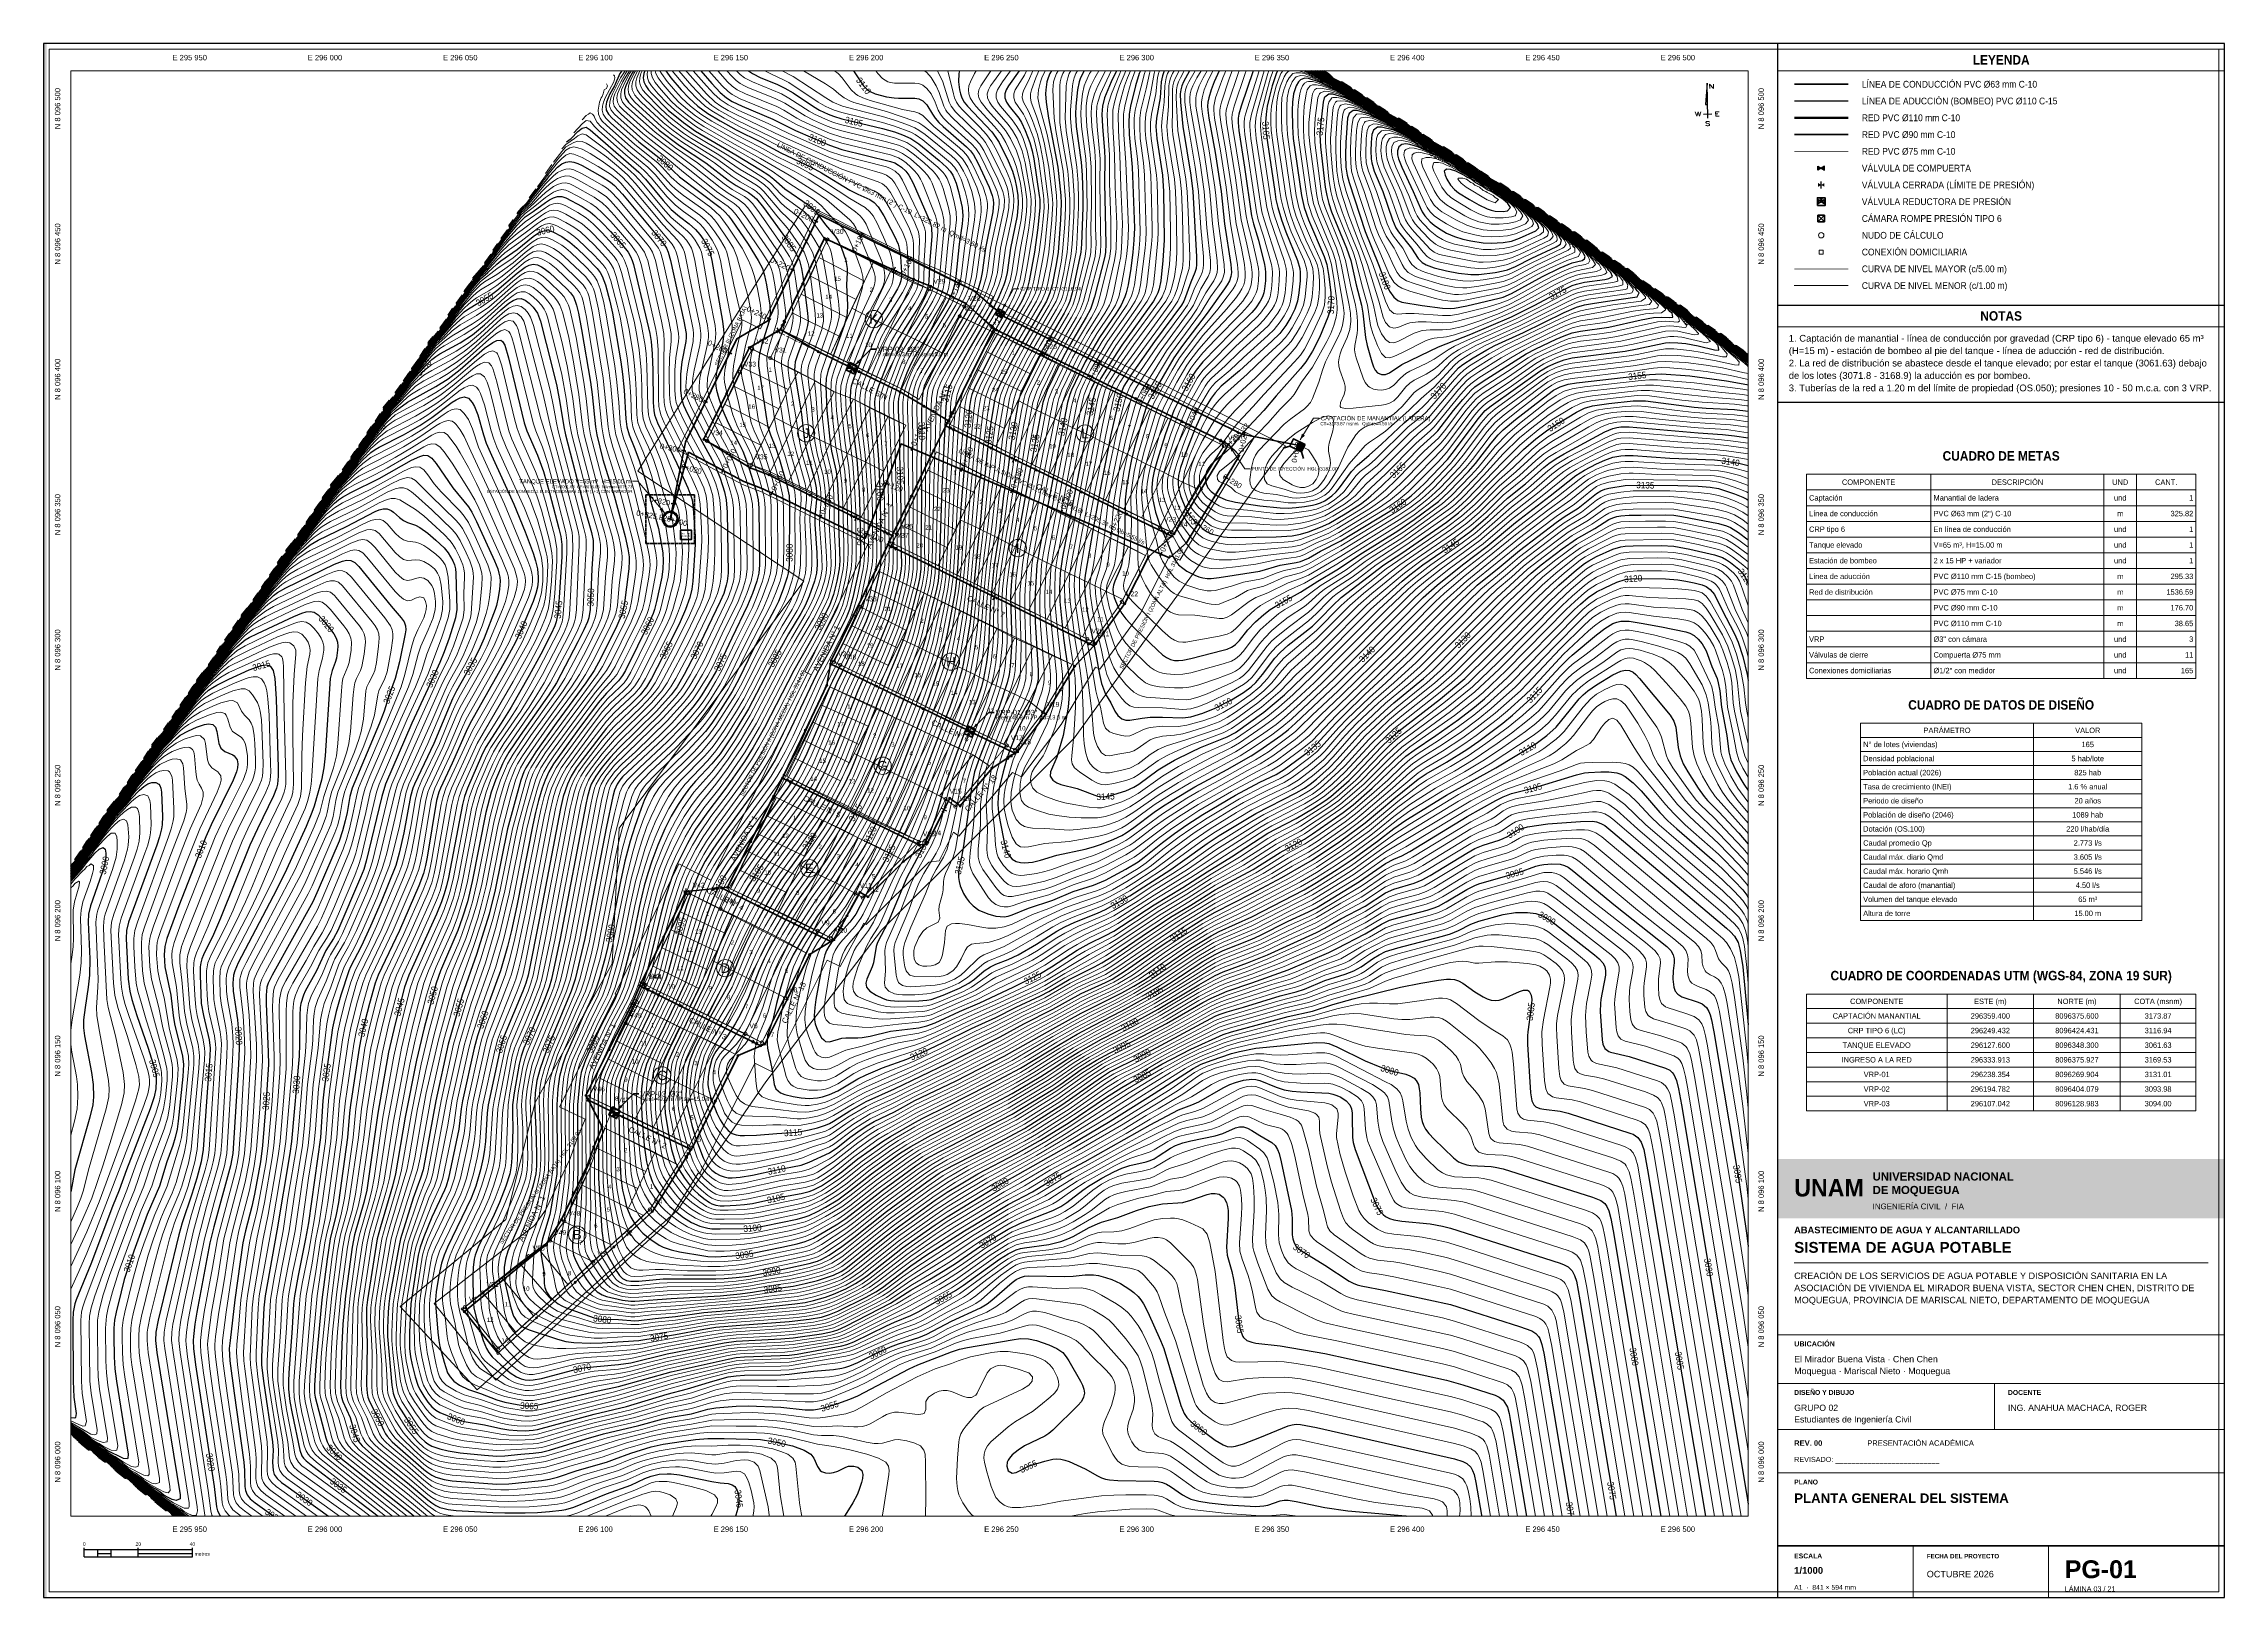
# Paper-space layout 'PG-01 GENERAL' of a CAD drawing. Header units: metres. Extents: x 25 to 831, y 10 to 584.
# The model-space entities are those that its viewports show. They can reach past a viewport. Long polylines and large blocks are cut down to what shows.
import ezdxf
from ezdxf.enums import TextEntityAlignment as Align

# ---------------------------------------------------------------- set-up
doc = ezdxf.new("R2010")
doc.units = ezdxf.units.M
doc.linetypes.add('CENTER', pattern=[5.08, 3.175, -0.635, 0.635, -0.635])
doc.linetypes.add('DASHED', pattern=[1.524, 1.27, -0.254])
for name, color, linetype, lineweight in [('ALIN-AV1', 8, 'CENTER', 13), ('ALIN-C02', 8, 'CENTER', 13), ('ALIN-C03', 8, 'CENTER', 13), ('ALIN-C04', 8, 'CENTER', 13), ('ALIN-C05', 8, 'CENTER', 13), ('ALIN-C06', 8, 'CENTER', 13), ('ALIN-C07', 8, 'CENTER', 13), ('ALIN-C08', 8, 'CENTER', 13), ('ALIN-C18', 8, 'CENTER', 13), ('ALIN-CSUR', 8, 'CENTER', 13), ('ALIN-LA', 8, 'CENTER', 13), ('ALIN-LC', 8, 'CENTER', 13), ('ALIN-PNORTE', 8, 'CENTER', 13), ('ALIN-POESTE', 8, 'CENTER', 13), ('ALIN-SN01', 8, 'CENTER', 13), ('ALIN-SN02', 8, 'CENTER', 13), ('AP-CONEX', 150, 'Continuous', 18), ('AP-ESTRUC-TXT', 1, 'Continuous', 18), ('AP-ESTRUCTURAS', 1, 'Continuous', 35), ('AP-LC', 134, 'Continuous', 35), ('AP-LC-TXT', 134, 'Continuous', 18), ('AP-LI', 30, 'Continuous', 35), ('AP-LI-TXT', 30, 'Continuous', 18), ('AP-NODOS', 1, 'Continuous', 18), ('AP-RED-075', 5, 'Continuous', 35), ('AP-RED-090', 140, 'Continuous', 40), ('AP-RED-110', 170, 'Continuous', 50), ('AP-SECTORES-TXT', 211, 'Continuous', 18), ('AP-VALVULAS', 42, 'Continuous', 25), ('AP-VRP', 6, 'Continuous', 35), ('C-TOPO-MAJR', 33, 'Continuous', 25), ('C-TOPO-MINR', 253, 'Continuous', 13), ('C-TOPO-TEXT', 33, 'Continuous', 13), ('LAM-GRILLA-TXT', 8, 'Continuous', 13), ('LAM-MARCO', 7, 'Continuous', 50), ('LAM-NORTE', 7, 'Continuous', 25), ('LAM-ROTULO', 7, 'Continuous', 35), ('LAM-TABLA', 7, 'Continuous', 18), ('LAM-TXT', 7, 'Continuous', 25), ('LOTE', 7, 'Continuous', 18), ('LOTE_NUMERO', 8, 'Continuous', 13), ('MANZANA', 3, 'Continuous', 25), ('MANZANA_LETRA', 3, 'Continuous', 18), ('PERIMETRO', 1, 'Continuous', 35), ('RELIEVE_LIMITE', 6, 'Continuous', 18), ('VERTICES', 1, 'Continuous', 13), ('VIA_BORDE', 8, 'Continuous', 18), ('VIAS_NOMBRE', 5, 'Continuous', 18)]:
    doc.layers.add(name, color=color, linetype=linetype, lineweight=lineweight)
for name, color, linetype, lineweight, true_color in [('CH-ACCENT', 7, 'Continuous', 30, 0x087e8b), ('CH-FILL', 7, 'Continuous', 0, 0x17354a), ('CH-FINE', 7, 'Continuous', 13, 0xdce7ec), ('CH-FRAME', 7, 'Continuous', 35, 0x17354a), ('CH-TEXT', 7, 'Continuous', 18, 0x253944), ('CH-TITLE', 7, 'Continuous', 25, 0x17354a), ('CH-WHITE', 7, 'Continuous', 18, 0xffffff)]:
    doc.layers.add(name, color=color, linetype=linetype, lineweight=lineweight, true_color=true_color)
doc.layers.add('LAM-VP', color=8, linetype='Continuous', lineweight=9, plot=False)
doc.layers.get('LAM-VP').off()
doc.styles.add('$2$Scale Bar', font='arial.ttf')
doc.styles.add('$3$STRETCH', font='SIMPLEX', dxfattribs={"width": 1.5})
doc.styles.add('ARIAL', font='arial.ttf')
doc.styles.add('CH-BOLD', font='Arialbd.ttf')
doc.styles.add('CH-TEXT', font='Arial.ttf')

# ---------------------------------------------------------------- blocks, each defined once
blk = doc.blocks.new('VALV_COMP')
h = blk.add_hatch(color=7)
h.dxf.hatch_style = 1
h.paths.add_polyline_path([(-0.5, 0.3), (0, 0), (-0.5, -0.3)])
h.paths.add_polyline_path([(0.5, 0.3), (0, 0), (0.5, -0.3)])
blk.add_lwpolyline([(-0.5, 0.3), (0.5, -0.3), (0.5, 0.3), (-0.5, -0.3)], close=True)
blk = doc.blocks.new('VALV_CERRADA')
h = blk.add_hatch(color=7)
h.dxf.hatch_style = 1
h.paths.add_polyline_path([(-0.5, 0.3), (0.5, -0.3), (0.5, 0.3), (-0.5, -0.3)])
blk.add_line((0, -0.55), (0, 0.55))
blk = doc.blocks.new('VRP')
for p, q in [((-0.2, 0.45), (0.2, 0.45)), ((0, 0), (0, 0.45))]:
    blk.add_line(p, q)
for points in [[(-0.6, -0.6), (0.6, -0.6), (0.6, 0.6), (-0.6, 0.6)], [(-0.45, 0.28), (0.45, -0.28), (0.45, 0.28), (-0.45, -0.28)]]:
    blk.add_lwpolyline(points, close=True)
blk = doc.blocks.new('CRP6')
for p, q in [((-0.5, -0.5), (0.5, 0.5)), ((-0.5, 0.5), (0.5, -0.5))]:
    blk.add_line(p, q)
blk.add_lwpolyline([(-0.5, -0.5), (0.5, -0.5), (0.5, 0.5), (-0.5, 0.5)], close=True)
blk = doc.blocks.new('NODO')
blk.add_circle((0, 0), 0.5)
blk = doc.blocks.new('CONEX')
blk.add_lwpolyline([(-0.3, -0.3), (0.3, -0.3), (0.3, 0.3), (-0.3, 0.3)], close=True)
blk = doc.blocks.new('*U220')
at = {"color": 0, "linetype": 'ByBlock', "lineweight": -2}
for points in [[(0.001, -0.062), (-0.004, 0.448), (-0.032, 0.139), (-0.001, 0.139)], [(-0.062, -0.001), (0.062, 0.001)]]:
    blk.add_lwpolyline(points, dxfattribs=at)
at = {"color": 0, "linetype": 'ByBlock', "lineweight": -2, "style": '$3$STRETCH', "width": 1.5}
for s, p in [('N', (0.058, 0.402)), ('W', (-0.139, -0.001)), ('E', (0.139, 0.001)), ('S', (0.001, -0.139))]:
    blk.add_text(s, height=0.0618, rotation=0.5672, dxfattribs=at).set_placement(p, align=Align.MIDDLE)
blk = doc.blocks.new('*U222')
for p, q in [((0, 2.5), (0, 3.3)), ((40, 2.5), (0, 2.5)), ((0, 0), (0, 2.5)), ((0, 0), (40, 0)), ((5, 0), (5, 2.5)), ((5, 1.25), (10, 1.25)), ((10, 0), (10, 2.5)), ((20, 2.5), (20, 3.3)), ((20, 0), (20, 2.5)), ((20, 1.2), (40, 1.2)), ((40, 2.5), (40, 3.3)), ((40, 0), (40, 2.5))]:
    blk.add_line(p, q)
at = {"style": '$2$Scale Bar', "flags": 1}
for tag, p in [('Map.ScaleBar.Div0', (0, 3.63)), ('Map.ScaleBar.Div', (20, 3.63)), ('Map.ScaleBar.Div2', (40, 3.63))]:
    blk.add_attdef(tag, text='', height=1.33, dxfattribs=at).set_placement(p, align=Align.BOTTOM_CENTER)
blk.add_attdef('Map.ScaleBar.Units.Label', text='', height=1.33, dxfattribs=at).set_placement((40.77, 1.07), align=Align.MIDDLE_LEFT)
blk = doc.blocks.new('CURVAS_NIVEL')
at = {"layer": 'C-TOPO-MAJR'}
for points, elevation in [([(296117.1, 8096518.92), (296114.21, 8096514.42), (296112.48, 8096511.42), (296111.14, 8096508.42), (296110.75, 8096506.92), (296110.66, 8096505.42), (296111.07, 8096503.92), (296112.13, 8096502.42), (296113.62, 8096500.92), (296123.49, 8096492.08), (296130.99, 8096486.37), (296140.81, 8096479.92), (296148.99, 8096473.54), (296151.99, 8096471.56), (296156.49, 8096469), (296158.06, 8096467.92), (296159.49, 8096466.62), (296162.07, 8096463.42), (296170.77, 8096451.42), (296173.83, 8096446.92), (296174.68, 8096445.42), (296175.33, 8096443.92), (296176.1, 8096440.92), (296176.57, 8096437.92), (296178.37, 8096424.42), (296178.52, 8096421.42), (296178.38, 8096419.92), (296177.61, 8096416.92), (296174.77, 8096409.42), (296173.82, 8096406.42), (296173.6, 8096404.92), (296173.57, 8096403.42), (296173.89, 8096400.42), (296175.99, 8096387.95), (296177.4, 8096376.42), (296178.42, 8096371.92), (296180.89, 8096362.92), (296181.48, 8096359.92), (296181.64, 8096358.42), (296181.67, 8096355.42), (296181.04, 8096349.42), (296180.98, 8096346.42), (296181.75, 8096335.92), (296181.92, 8096331.42), (296181.67, 8096328.42), (296180.93, 8096325.42), (296178.99, 8096319.89), (296177.48, 8096316.42), (296175.83, 8096313.42), (296171.29, 8096305.92), (296165.49, 8096295.48), (296156.49, 8096278.2), (296150.49, 8096268.26), (296145.99, 8096261.64), (296142.99, 8096257.9), (296136.99, 8096251.52), (296134.72, 8096248.92), (296132.51, 8096245.92), (296130.51, 8096242.92), (296127.99, 8096238.58), (296125.59, 8096233.92), (296123.01, 8096227.92), (296120.74, 8096221.92), (296119.28, 8096217.42), (296118.02, 8096212.92), (296116.22, 8096205.42), (296114.4, 8096196.42), (296113.01, 8096190.42), (296111.1, 8096182.92), (296108.93, 8096175.42), (296107.1, 8096170.92), (296103.13, 8096163.42), (296101.01, 8096158.92), (296096.3, 8096148.42), (296095.14, 8096145.42), (296094.73, 8096143.92), (296094.24, 8096140.92), (296093.37, 8096131.92), (296093.47, 8096109.42), (296093.31, 8096101.92), (296092.93, 8096095.92), (296091.5, 8096080.92), (296091.45, 8096079.42), (296091.56, 8096077.92), (296091.88, 8096076.42), (296092.41, 8096074.92), (296093.9, 8096071.92), (296096.67, 8096067.42), (296098.9, 8096064.42), (296100.54, 8096062.92), (296102.49, 8096061.79), (296103.99, 8096061.2), (296109.99, 8096059.79), (296112.99, 8096059.4), (296114.49, 8096059.4), (296127.99, 8096060.44), (296145.99, 8096061.45), (296153.49, 8096062.14), (296157.99, 8096062.73), (296165.49, 8096064.01), (296172.99, 8096064.97), (296177.49, 8096065.91), (296181.99, 8096067.09), (296187.99, 8096069.03), (296190.81, 8096070.42), (296192.49, 8096071.53), (296207.49, 8096083.55), (296211.93, 8096086.92), (296225.49, 8096096.68), (296229.99, 8096099.68), (296234.49, 8096102.46), (296241.28, 8096106.42), (296255.49, 8096113.83), (296264.49, 8096118.87), (296274.99, 8096125.43), (296288.49, 8096134.52), (296294.49, 8096138.38), (296309.31, 8096146.92), (296319.99, 8096152.54), (296331.99, 8096157.99), (296334.99, 8096158.96), (296355.99, 8096164.65), (296364.99, 8096166.62), (296372.49, 8096169.07), (296379.99, 8096171.12), (296397.44, 8096175.42), (296405.05, 8096176.92), (296411.49, 8096177.98), (296414.49, 8096178.35), (296415.99, 8096178.41), (296417.49, 8096178.24), (296418.99, 8096177.75), (296420.49, 8096176.92), (296424.99, 8096173.71), (296427.99, 8096171.88), (296429.49, 8096171.17), (296430.99, 8096170.67), (296432.49, 8096170.47), (296433.99, 8096170.64), (296435.49, 8096171.13), (296441.49, 8096173.8), (296442.99, 8096174.31), (296444.49, 8096174.37), (296445.04, 8096173.92), (296445.81, 8096172.42), (296445.98, 8096170.92), (296445.79, 8096167.92), (296444.53, 8096158.92), (296444.4, 8096157.42), (296444.38, 8096154.42), (296445.55, 8096136.42), (296446.01, 8096133.42), (296446.77, 8096131.92), (296447.49, 8096131.28), (296448.99, 8096130.6), (296450.49, 8096130.31), (296456.49, 8096129.63), (296459.49, 8096128.9), (296482.63, 8096121.42), (296483.49, 8096121.07), (296485.22, 8096119.92), (296486.49, 8096118.17), (296487.4, 8096115.42), (296488.81, 8096107.92), (296529.27, 8095866.42)], 3085), ([(296120.55, 8096518.92), (296118.93, 8096515.92), (296117.83, 8096512.92), (296117.63, 8096511.42), (296117.85, 8096509.92), (296118.53, 8096508.42), (296119.6, 8096506.92), (296120.92, 8096505.42), (296126.87, 8096499.42), (296132.49, 8096494.83), (296136.99, 8096491.63), (296151.82, 8096482.92), (296160.99, 8096477.39), (296163.99, 8096475.44), (296165.92, 8096473.92), (296169.99, 8096470.35), (296178.99, 8096464.16), (296179.91, 8096463.42), (296181.4, 8096461.92), (296184.99, 8096457.1), (296188.53, 8096452.92), (296189.53, 8096451.42), (296190.93, 8096448.42), (296192.45, 8096443.92), (296192.98, 8096440.92), (296193.03, 8096439.42), (296192.8, 8096434.92), (296193.12, 8096427.42), (296192.97, 8096424.42), (296192.71, 8096422.92), (296191.85, 8096419.92), (296185.97, 8096403.42), (296185.27, 8096400.42), (296185.13, 8096397.42), (296185.51, 8096388.42), (296186.57, 8096377.92), (296187.21, 8096373.42), (296188.88, 8096365.92), (296189.4, 8096361.42), (296189.82, 8096353.92), (296189.84, 8096346.42), (296190.24, 8096332.92), (296190.05, 8096329.92), (296189.23, 8096325.42), (296187.99, 8096320.5), (296186.5, 8096316.42), (296181.99, 8096307.81), (296173.3, 8096292.42), (296162.49, 8096271.33), (296158.28, 8096263.92), (296154.99, 8096258.77), (296148.17, 8096248.92), (296141.49, 8096240.24), (296136.99, 8096233.77), (296133.99, 8096228.51), (296129.96, 8096220.42), (296128.19, 8096215.92), (296125.75, 8096208.42), (296124.16, 8096202.42), (296119.05, 8096181.42), (296117.64, 8096176.92), (296115.1, 8096170.92), (296109.07, 8096158.92), (296102.35, 8096143.92), (296101.84, 8096142.42), (296101.24, 8096139.42), (296100.95, 8096134.92), (296101.12, 8096104.92), (296102.3, 8096085.42), (296102.88, 8096080.92), (296103.71, 8096077.92), (296105.25, 8096074.92), (296107.83, 8096070.42), (296108.84, 8096068.92), (296109.99, 8096067.83), (296110.7, 8096067.42), (296111.49, 8096067.09), (296112.99, 8096066.8), (296115.99, 8096066.82), (296124.99, 8096067.71), (296144.49, 8096067.64), (296147.49, 8096067.74), (296151.99, 8096068.12), (296156.49, 8096068.72), (296169.99, 8096071.33), (296178.99, 8096073.35), (296181.99, 8096074.26), (296183.64, 8096074.92), (296186.38, 8096076.42), (296190.99, 8096079.57), (296195.49, 8096083), (296207.49, 8096092.59), (296222.49, 8096103.54), (296226.99, 8096106.67), (296231.79, 8096109.42), (296249.49, 8096118.44), (296258.49, 8096123.26), (296272.29, 8096131.92), (296286.99, 8096142.24), (296289.99, 8096144.14), (296292.37, 8096145.42), (296298.99, 8096148.55), (296328.99, 8096164.67), (296330.49, 8096165.29), (296333.49, 8096166.29), (296339.49, 8096168.01), (296352.99, 8096172.23), (296358.99, 8096173.76), (296361.99, 8096174.72), (296369.49, 8096177.86), (296376.99, 8096180.2), (296380.3, 8096181.42), (296382.9, 8096182.92), (296387.49, 8096186.2), (296389.58, 8096187.42), (296391.99, 8096188.57), (296396.49, 8096190.01), (296412.99, 8096194.29), (296415.99, 8096195.19), (296418.89, 8096196.42), (296423.49, 8096198.75), (296426.49, 8096199.83), (296435.49, 8096202.22), (296439.99, 8096202.96), (296441.49, 8096203.06), (296444.49, 8096203.01), (296447.49, 8096202.62), (296448.99, 8096202.21), (296450.49, 8096201.58), (296453.49, 8096199.67), (296469.25, 8096187.42), (296470.98, 8096185.92), (296472.3, 8096184.42), (296472.99, 8096183.05), (296473.29, 8096181.42), (296473.21, 8096179.92), (296471.54, 8096170.92), (296471.37, 8096169.42), (296471.27, 8096166.42), (296471.98, 8096155.92), (296472.27, 8096154.42), (296472.99, 8096152.81), (296474.49, 8096151.67), (296475.13, 8096151.42), (296481.99, 8096149.87), (296495.49, 8096145.49), (296496.99, 8096144.71), (296497.89, 8096143.92), (296498.49, 8096143.21), (296499.52, 8096140.92), (296500.28, 8096137.92), (296501.34, 8096131.92), (296525.49, 8095987.66), (296528.49, 8095968.9)], 3090), ([(296124.78, 8096517.42), (296124.99, 8096515.77), (296125.63, 8096514.42), (296127.84, 8096511.42), (296131.64, 8096506.92), (296134.46, 8096503.92), (296137.81, 8096500.92), (296141.49, 8096498.15), (296145.99, 8096495.44), (296151.99, 8096492.11), (296160.99, 8096487.68), (296168.49, 8096483.68), (296179.63, 8096478.42), (296183.49, 8096476.27), (296193.99, 8096469.91), (296196.99, 8096468.4), (296201.42, 8096466.42), (296202.99, 8096465.34), (296204.49, 8096463.7), (296206.52, 8096460.42), (296210.49, 8096452.92), (296211.78, 8096449.92), (296212.23, 8096448.42), (296212.76, 8096445.42), (296213.12, 8096439.42), (296213.05, 8096437.92), (296212.82, 8096436.42), (296212.35, 8096434.92), (296211.65, 8096433.42), (296207.11, 8096425.92), (296203.24, 8096419.92), (296201.8, 8096416.92), (296195.44, 8096400.42), (296194.51, 8096397.42), (296194.26, 8096395.92), (296194.13, 8096392.92), (296194.47, 8096386.92), (296196.54, 8096370.42), (296197.43, 8096358.42), (296197.71, 8096350.92), (296197.87, 8096335.92), (296197.62, 8096331.42), (296197.1, 8096328.42), (296195.13, 8096319.42), (296193.83, 8096314.92), (296192.57, 8096311.92), (296190.43, 8096307.42), (296186.49, 8096299.7), (296181.65, 8096290.92), (296170.99, 8096268.42), (296168.75, 8096263.92), (296166.32, 8096259.42), (296163.65, 8096254.92), (296161.68, 8096251.92), (296147.49, 8096232.41), (296143.29, 8096226.42), (296140.53, 8096221.92), (296138.17, 8096217.42), (296135.67, 8096211.42), (296133.64, 8096205.42), (296131.4, 8096197.92), (296126.99, 8096181.42), (296126.02, 8096178.42), (296123.38, 8096172.42), (296115.99, 8096157.16), (296113.34, 8096151.42), (296110.08, 8096143.92), (296109.09, 8096140.92), (296108.61, 8096137.92), (296108.53, 8096134.92), (296109.01, 8096112.42), (296109.31, 8096104.92), (296109.93, 8096100.42), (296110.64, 8096097.42), (296111.49, 8096094.31), (296112.99, 8096090.43), (296114.49, 8096087.99), (296115.99, 8096086.15), (296117.49, 8096084.56), (296120.02, 8096082.42), (296123.49, 8096080.14), (296124.99, 8096079.37), (296127.99, 8096078.35), (296130.99, 8096077.71), (296139.99, 8096076.17), (296141.49, 8096075.98), (296144.49, 8096075.86), (296150.49, 8096076.12), (296153.49, 8096076.39), (296157.99, 8096077.17), (296168.83, 8096079.42), (296174.49, 8096080.62), (296177.49, 8096081.42), (296180.49, 8096082.73), (296189.49, 8096088.01), (296192.49, 8096089.92), (296205.99, 8096100.42), (296218.35, 8096109.42), (296222.49, 8096112.14), (296226.99, 8096114.63), (296253.99, 8096128.5), (296268.99, 8096137.64), (296271.99, 8096139.63), (296279.49, 8096144.98), (296285.17, 8096148.42), (296289.99, 8096151.1), (296302.36, 8096157.42), (296310.99, 8096162.03), (296324.49, 8096169.82), (296327.49, 8096171.39), (296333.49, 8096173.98), (296342.49, 8096177.02), (296355.99, 8096181.8), (296370.99, 8096188.27), (296373.99, 8096189.67), (296384.49, 8096195.17), (296390.49, 8096198.65), (296393.49, 8096200.12), (296396.49, 8096201.08), (296407.36, 8096203.92), (296409.99, 8096204.76), (296411.49, 8096205.39), (296414.33, 8096206.92), (296421.99, 8096211.52), (296424.99, 8096213.02), (296426.49, 8096213.6), (296441.49, 8096217.96), (296447.49, 8096220.13), (296448.99, 8096220.54), (296450.49, 8096220.8), (296453.49, 8096221.05), (296456.49, 8096220.86), (296458.1, 8096220.42), (296459.49, 8096219.71), (296460.99, 8096218.67), (296476.98, 8096205.42), (296495.92, 8096190.42), (296497.37, 8096188.92), (296498.28, 8096187.42), (296498.63, 8096185.92), (296498.62, 8096184.42), (296498.29, 8096181.42), (296498.18, 8096178.42), (296498.5, 8096175.42), (296499.06, 8096173.92), (296499.99, 8096172.81), (296501.49, 8096171.91), (296507.49, 8096169.89), (296508.99, 8096169.22), (296510.61, 8096167.92), (296511.51, 8096166.42), (296511.99, 8096165.25), (296512.48, 8096163.42), (296513.35, 8096158.92), (296522.49, 8096104.08), (296525.49, 8096083.65), (296526.99, 8096071.8), (296528.49, 8096058.32), (296531.49, 8096026.97)], 3095), ([(296133.99, 8096519.56), (296142.99, 8096509.26), (296145.99, 8096506), (296148.44, 8096503.92), (296150.49, 8096502.67), (296154.19, 8096500.92), (296165.49, 8096496.07), (296173.88, 8096491.92), (296186.49, 8096486.44), (296190.99, 8096484.95), (296208.99, 8096480.5), (296210.58, 8096479.92), (296211.99, 8096479.16), (296213.04, 8096478.42), (296214.63, 8096476.92), (296215.79, 8096475.42), (296217.39, 8096472.42), (296223.29, 8096458.92), (296223.81, 8096457.42), (296224.13, 8096455.92), (296224.25, 8096452.92), (296223.48, 8096443.92), (296223.14, 8096436.42), (296222.99, 8096434.92), (296222.49, 8096432.95), (296221.41, 8096430.42), (296219.49, 8096426.92), (296212.25, 8096415.42), (296210.6, 8096412.42), (296209.3, 8096409.42), (296204.55, 8096397.42), (296203.55, 8096394.42), (296203.25, 8096392.92), (296203.12, 8096391.42), (296203.17, 8096388.42), (296204.58, 8096370.42), (296205.17, 8096356.92), (296205.48, 8096334.42), (296205.31, 8096331.42), (296204.8, 8096328.42), (296202.46, 8096317.92), (296201.66, 8096314.92), (296199.99, 8096310.58), (296196.99, 8096303.85), (296189.19, 8096287.92), (296182.3, 8096271.42), (296177.69, 8096260.92), (296174.65, 8096254.92), (296172.93, 8096251.92), (296170.92, 8096248.92), (296155.5, 8096227.92), (296150.26, 8096220.42), (296147.31, 8096215.92), (296144.88, 8096211.42), (296142.99, 8096207.1), (296140.75, 8096200.92), (296134.16, 8096179.92), (296133.07, 8096176.92), (296130.3, 8096170.92), (296120.76, 8096151.42), (296118.84, 8096146.92), (296117.59, 8096142.42), (296116.96, 8096137.92), (296116.86, 8096133.42), (296117.23, 8096125.92), (296117.97, 8096116.92), (296118.78, 8096110.92), (296119.89, 8096106.42), (296121.01, 8096103.42), (296121.77, 8096101.92), (296123.76, 8096098.92), (296126.08, 8096095.92), (296127.46, 8096094.42), (296129.49, 8096092.62), (296132.49, 8096090.38), (296135.49, 8096088.53), (296138.49, 8096087.19), (296141.49, 8096086.38), (296142.99, 8096086.2), (296145.99, 8096086.13), (296154.99, 8096086.23), (296157.99, 8096086.43), (296162.49, 8096087.2), (296174.49, 8096089.73), (296177.49, 8096090.56), (296178.99, 8096091.12), (296181.99, 8096092.52), (296184.99, 8096094.13), (296189.49, 8096096.89), (296193.99, 8096100.16), (296201.96, 8096106.42), (296212.33, 8096113.92), (296216.49, 8096116.57), (296223.99, 8096120.73), (296247.99, 8096132.96), (296253.99, 8096136.18), (296264.51, 8096142.42), (296268.99, 8096145.25), (296274.99, 8096149.27), (296278.53, 8096151.42), (296286.99, 8096156.17), (296298.06, 8096161.92), (296307.99, 8096167.33), (296322.99, 8096176.35), (296328.99, 8096179.75), (296331.99, 8096181.15), (296340.99, 8096184.46), (296348.3, 8096187.42), (296366.49, 8096195.67), (296369.49, 8096197.23), (296375.49, 8096200.64), (296384.49, 8096205.39), (296391.99, 8096210.29), (296394.99, 8096211.64), (296402.49, 8096213.8), (296405.49, 8096215.03), (296408.49, 8096216.71), (296421.99, 8096224.94), (296424.99, 8096226.6), (296427.99, 8096227.87), (296433.99, 8096229.74), (296435.49, 8096230.34), (296436.99, 8096231.12), (296439.99, 8096233.1), (296441.49, 8096233.83), (296444.49, 8096234.64), (296451.99, 8096235.76), (296463.99, 8096236.69), (296468.49, 8096236.7), (296469.99, 8096236.46), (296471.49, 8096235.95), (296472.99, 8096235.1), (296475.99, 8096232.74), (296517.99, 8096197.23), (296519.49, 8096195.88), (296520.99, 8096194.26), (296522.28, 8096191.92), (296523.06, 8096188.92), (296523.99, 8096182.91), (296526.99, 8096151.05), (296529.99, 8096115.7)], 3100), ([(296145.7, 8096524.92), (296153.49, 8096516.44), (296155.84, 8096514.42), (296157.99, 8096512.99), (296161.09, 8096511.42), (296166.99, 8096508.97), (296169.99, 8096507.58), (296172.99, 8096505.77), (296180.49, 8096500.76), (296182.82, 8096499.42), (296186.01, 8096497.92), (296187.99, 8096497.16), (296190.99, 8096496.27), (296205.99, 8096492.65), (296210.49, 8096491.38), (296213.49, 8096490.34), (296216.49, 8096488.98), (296219.49, 8096486.95), (296226.99, 8096480.79), (296229.69, 8096478.42), (296231.02, 8096476.92), (296232, 8096475.42), (296233.27, 8096472.42), (296234.12, 8096469.42), (296235.47, 8096463.42), (296235.72, 8096460.42), (296235.49, 8096457.42), (296234.44, 8096449.92), (296233.16, 8096437.92), (296232.68, 8096434.92), (296231.78, 8096431.92), (296230.32, 8096428.92), (296228.6, 8096425.92), (296222.49, 8096415.65), (296217.99, 8096408.48), (296216.49, 8096405.76), (296214.99, 8096402.39), (296213.15, 8096397.42), (296212.28, 8096394.42), (296212, 8096392.92), (296211.84, 8096391.42), (296211.8, 8096388.42), (296212.27, 8096379.42), (296212.29, 8096371.92), (296212.58, 8096364.42), (296212.88, 8096350.92), (296212.84, 8096340.42), (296213.04, 8096331.42), (296212.95, 8096329.92), (296212.49, 8096326.92), (296209.5, 8096314.92), (296207.96, 8096310.42), (296204.91, 8096302.92), (296196.95, 8096284.92), (296188.62, 8096263.92), (296184.73, 8096254.92), (296181.47, 8096248.92), (296177.67, 8096242.92), (296174.49, 8096238.36), (296161.37, 8096220.42), (296156.38, 8096212.92), (296153.81, 8096208.42), (296150.49, 8096202.03), (296147.99, 8096196.42), (296145.06, 8096188.92), (296141.32, 8096178.42), (296140.05, 8096175.42), (296129.06, 8096152.92), (296127.1, 8096148.42), (296126.66, 8096146.92), (296126.22, 8096143.92), (296125.52, 8096133.42), (296125.67, 8096128.92), (296127.21, 8096119.92), (296128.12, 8096115.42), (296129.44, 8096110.92), (296130.89, 8096107.92), (296132.85, 8096104.92), (296135.05, 8096101.92), (296136.38, 8096100.42), (296137.98, 8096098.92), (296139.99, 8096097.3), (296142.07, 8096095.92), (296142.99, 8096095.44), (296144.49, 8096094.92), (296145.99, 8096094.68), (296147.49, 8096094.63), (296151.99, 8096094.87), (296154.99, 8096095.1), (296157.99, 8096095.51), (296168.49, 8096097.82), (296175.99, 8096099.21), (296178.99, 8096099.97), (296180.49, 8096100.51), (296183.49, 8096102), (296187.99, 8096104.94), (296190.99, 8096107.17), (296196.99, 8096111.97), (296206.07, 8096118.42), (296208.99, 8096120.25), (296217.99, 8096125.47), (296220.99, 8096127.07), (296229.99, 8096131.44), (296244.99, 8096139.08), (296256.99, 8096145.47), (296271.7, 8096154.42), (296277.99, 8096158.03), (296283.99, 8096161.3), (296294.49, 8096166.73), (296304.99, 8096172.51), (296312.29, 8096176.92), (296324.49, 8096184.87), (296328.99, 8096187.54), (296331.99, 8096188.96), (296342.49, 8096193.15), (296345.49, 8096194.47), (296355.99, 8096199.78), (296363.49, 8096203.23), (296366.49, 8096204.79), (296382.38, 8096214.42), (296391.99, 8096221.11), (296394.99, 8096222.66), (296397.99, 8096223.93), (296400.99, 8096225.51), (296422.19, 8096238.42), (296432.72, 8096244.42), (296435.49, 8096245.79), (296438.49, 8096246.94), (296446.42, 8096248.92), (296462.49, 8096253.91), (296465.49, 8096254.56), (296466.99, 8096254.76), (296471.49, 8096255.02), (296474.49, 8096255), (296477.49, 8096254.6), (296478.99, 8096254.09), (296480.49, 8096253.31), (296483.49, 8096250.96), (296486.49, 8096247.93), (296493.34, 8096239.92), (296496.31, 8096236.92), (296499.6, 8096233.92), (296513.49, 8096221.9), (296516.49, 8096219.11), (296520.99, 8096214.61), (296523.99, 8096211.35), (296525.49, 8096209.47), (296526.93, 8096206.92), (296527.45, 8096205.42), (296528.18, 8096202.42), (296528.49, 8096200.57), (296529.24, 8096193.42)], 3105), ([(296192.91, 8096517.42), (296194.08, 8096515.92), (296199.06, 8096508.42), (296200.55, 8096506.92), (296201.49, 8096506.32), (296203.32, 8096505.42), (296207.49, 8096504.35), (296210.32, 8096503.92), (296211.99, 8096503.81), (296217.99, 8096503.81), (296219.49, 8096503.57), (296220.99, 8096502.86), (296222.49, 8096501.37), (296224.53, 8096497.92), (296225.54, 8096496.42), (296226.84, 8096494.92), (296228.43, 8096493.42), (296237.13, 8096485.92), (296238.53, 8096484.42), (296239.65, 8096482.92), (296241.31, 8096479.92), (296245.52, 8096470.92), (296246.62, 8096467.92), (296246.94, 8096466.42), (296247.06, 8096464.92), (296246.82, 8096461.92), (296244.16, 8096448.42), (296242.93, 8096439.42), (296242.31, 8096436.42), (296241.37, 8096433.42), (296240.13, 8096430.42), (296238.55, 8096427.42), (296222.76, 8096400.42), (296221.44, 8096397.42), (296221.03, 8096395.92), (296220.65, 8096392.92), (296220.48, 8096388.42), (296220.61, 8096379.42), (296220.3, 8096368.92), (296220.41, 8096353.92), (296220.17, 8096338.92), (296220.21, 8096329.92), (296219.89, 8096326.92), (296219.24, 8096323.92), (296215.38, 8096308.92), (296213.93, 8096304.42), (296211, 8096296.92), (296204.8, 8096281.92), (296195.39, 8096257.92), (296193.99, 8096254.66), (296191.98, 8096250.42), (296187.99, 8096243.12), (296183.22, 8096235.42), (296177.49, 8096227.13), (296168.49, 8096214.65), (296164.6, 8096208.42), (296161.98, 8096203.92), (296157.87, 8096196.42), (296155.63, 8096191.92), (296152.91, 8096185.92), (296149.94, 8096178.42), (296148.58, 8096175.42), (296142.99, 8096165.46), (296139.99, 8096159.68), (296136.68, 8096152.92), (296134.86, 8096148.42), (296134.11, 8096145.42), (296133.58, 8096140.92), (296133.38, 8096134.92), (296133.68, 8096131.92), (296135.63, 8096124.42), (296136.99, 8096119.87), (296139.79, 8096112.42), (296140.53, 8096110.92), (296141.48, 8096109.42), (296142.99, 8096107.82), (296144.49, 8096106.72), (296145.99, 8096105.9), (296147.49, 8096105.34), (296148.99, 8096105.04), (296150.49, 8096104.96), (296153.49, 8096105.18), (296157.99, 8096105.92), (296166.99, 8096107.93), (296175.99, 8096109.68), (296178.99, 8096110.76), (296186.49, 8096114.27), (296189.49, 8096116.27), (296193.99, 8096119.84), (296196.99, 8096122.03), (296199.99, 8096124.03), (296202.99, 8096125.78), (296210.49, 8096129.43), (296217.99, 8096133.5), (296232.99, 8096140.71), (296250.99, 8096149.89), (296268.99, 8096160.05), (296279.49, 8096165.8), (296294.49, 8096173.32), (296298.99, 8096175.84), (296303.21, 8096178.42), (296319.99, 8096189.86), (296327.49, 8096194.44), (296330.49, 8096195.96), (296342.49, 8096201.47), (296361.86, 8096211.42), (296366.49, 8096214.09), (296374.15, 8096218.92), (296379.99, 8096222.82), (296388.97, 8096229.42), (296394.99, 8096234.07), (296399.49, 8096237.15), (296414.49, 8096246.39), (296432.72, 8096256.42), (296447.58, 8096265.42), (296451.64, 8096268.42), (296454.99, 8096271.42), (296463.58, 8096281.92), (296465.03, 8096283.42), (296466.74, 8096284.92), (296469.99, 8096287.18), (296475.99, 8096290.77), (296478.99, 8096292.2), (296480.49, 8096292.57), (296482.16, 8096292.42), (296483.49, 8096291.75), (296484.48, 8096290.92), (296485.86, 8096289.42), (296497.14, 8096275.92), (296498.49, 8096273.71), (296499.25, 8096271.42), (296500.18, 8096263.92), (296500.82, 8096260.92), (296501.96, 8096257.92), (296503.65, 8096254.92), (296507.53, 8096248.92), (296509.71, 8096245.92), (296511, 8096244.42), (296514.99, 8096240.35), (296522.49, 8096232.29), (296528.49, 8096225.41), (296529.99, 8096223.4)], 3110), ([(296237.6, 8096518.92), (296235.32, 8096515.92), (296234.57, 8096514.42), (296234.2, 8096512.92), (296234.13, 8096509.92), (296234.47, 8096506.92), (296234.84, 8096505.42), (296235.4, 8096503.92), (296236.27, 8096502.42), (296237.49, 8096500.92), (296246.49, 8096491.36), (296247.99, 8096489.37), (296249.17, 8096487.42), (296252.49, 8096480.76), (296254.09, 8096476.92), (296254.96, 8096473.92), (296255.63, 8096470.92), (296256.1, 8096467.92), (296256.24, 8096464.92), (296255.78, 8096460.42), (296253.36, 8096448.42), (296252.1, 8096439.42), (296251.38, 8096436.42), (296250.88, 8096434.92), (296249.06, 8096430.42), (296247.59, 8096427.42), (296237.97, 8096410.92), (296232.97, 8096401.92), (296230.81, 8096397.42), (296229.89, 8096394.42), (296229.44, 8096389.92), (296228.03, 8096359.92), (296227.01, 8096329.92), (296226.57, 8096325.42), (296225.98, 8096322.42), (296224.17, 8096314.92), (296221.89, 8096304.42), (296221.09, 8096301.42), (296220.12, 8096298.42), (296216.49, 8096288.48), (296205.1, 8096259.42), (296202.61, 8096253.42), (296199.9, 8096247.42), (296195.49, 8096238.97), (296190.77, 8096230.92), (296184.94, 8096221.92), (296175.42, 8096208.42), (296169.99, 8096199.8), (296167.09, 8096194.92), (296163.99, 8096189.35), (296162.28, 8096185.92), (296160.34, 8096181.42), (296156.49, 8096171.66), (296153.49, 8096165.16), (296151.63, 8096161.92), (296148.76, 8096157.42), (296144.49, 8096151.68), (296143.49, 8096149.92), (296142.99, 8096148.76), (296142.1, 8096145.42), (296141.63, 8096142.42), (296141.52, 8096139.42), (296141.69, 8096137.92), (296142.5, 8096134.92), (296144.77, 8096128.92), (296145.99, 8096126.39), (296147.3, 8096124.42), (296148.99, 8096122.52), (296150.49, 8096121.4), (296151.99, 8096120.83), (296153.49, 8096120.66), (296154.99, 8096120.66), (296159.49, 8096120.76), (296166.99, 8096121.41), (296174.49, 8096121.87), (296178.99, 8096122.74), (296181.99, 8096123.5), (296184.99, 8096124.43), (296186.49, 8096125.11), (296187.99, 8096125.97), (296193.99, 8096129.77), (296199.99, 8096133.16), (296210.49, 8096137.82), (296229.99, 8096147.27), (296249.49, 8096157.1), (296258.31, 8096161.92), (296268.99, 8096167.3), (296279.49, 8096173.13), (296288.49, 8096177.18), (296290.94, 8096178.42), (296295.78, 8096181.42), (296307.99, 8096189.91), (296315.48, 8096194.92), (296324.49, 8096200.49), (296328.99, 8096203.09), (296342.49, 8096210), (296353.69, 8096215.92), (296364.99, 8096222.47), (296375.49, 8096229.53), (296384.49, 8096236.15), (296394.99, 8096244.96), (296403.99, 8096252.25), (296406.99, 8096254.25), (296414.49, 8096258.52), (296421.99, 8096263.24), (296426.49, 8096266.36), (296435.33, 8096272.92), (296438.91, 8096275.92), (296445.54, 8096281.92), (296456.49, 8096293.78), (296459.49, 8096296.77), (296460.99, 8096298.09), (296469.99, 8096305.64), (296472.99, 8096307.92), (296475.99, 8096309.72), (296477.49, 8096310.32), (296478.99, 8096310.64), (296480.49, 8096310.7), (296481.99, 8096310.59), (296486.49, 8096309.91), (296493.99, 8096308.6), (296502.99, 8096306.76), (296504.49, 8096306.19), (296505.99, 8096305.3), (296507.49, 8096303.98), (296508.99, 8096302.22), (296510.49, 8096299.7), (296512.61, 8096293.92), (296514.49, 8096289.42), (296514.96, 8096287.92), (296515.48, 8096284.92), (296516.13, 8096278.92), (296518.13, 8096268.42), (296518.82, 8096262.42), (296519.62, 8096259.42), (296521.71, 8096254.92), (296524.39, 8096250.42), (296527.57, 8096245.92), (296533.67, 8096238.42)], 3115), ([(296259.26, 8096518.92), (296256.99, 8096514.64), (296252.67, 8096508.42), (296251.79, 8096506.92), (296251.28, 8096505.42), (296251.31, 8096503.92), (296251.89, 8096502.42), (296252.87, 8096500.92), (296256.4, 8096496.42), (296257.36, 8096494.92), (296258.83, 8096491.92), (296260.52, 8096487.42), (296261.35, 8096484.42), (296261.96, 8096481.42), (296264.01, 8096467.92), (296264.15, 8096466.42), (296264.18, 8096463.42), (296263.5, 8096455.92), (296262.2, 8096446.92), (296260.28, 8096436.42), (296259.46, 8096433.42), (296258.9, 8096431.92), (296257.5, 8096428.92), (296246.3, 8096409.42), (296240.33, 8096397.42), (296239.12, 8096394.42), (296238.71, 8096392.92), (296238.23, 8096389.92), (296237.92, 8096386.92), (296235.73, 8096361.42), (296235.06, 8096352.42), (296233.75, 8096329.92), (296233.17, 8096323.92), (296232.72, 8096320.92), (296229.95, 8096305.92), (296227.89, 8096296.92), (296226.99, 8096293.67), (296222.4, 8096280.42), (296211.83, 8096253.42), (296208.58, 8096245.92), (296203.49, 8096235.42), (296199.58, 8096227.92), (296196.87, 8096223.42), (296189.49, 8096212.09), (296181.99, 8096201.82), (296176.55, 8096193.42), (296173.08, 8096187.42), (296170.92, 8096182.92), (296169.84, 8096179.92), (296168.53, 8096175.42), (296166.93, 8096169.42), (296165.53, 8096163.42), (296163.6, 8096157.42), (296163.38, 8096155.92), (296163.4, 8096154.42), (296163.6, 8096152.92), (296165.15, 8096145.42), (296166.04, 8096139.42), (296166.66, 8096137.92), (296168.35, 8096136.42), (296169.99, 8096135.78), (296172.99, 8096135.01), (296175.99, 8096134.56), (296178.99, 8096134.35), (296181.99, 8096134.56), (296183.84, 8096134.92), (296186.49, 8096135.76), (296189.49, 8096137.19), (296196.99, 8096141.56), (296199.99, 8096143.03), (296205.99, 8096145.63), (296214.99, 8096148.86), (296220.99, 8096151.4), (296228.49, 8096154.95), (296238.99, 8096160.15), (296247.99, 8096164.27), (296255.49, 8096168.02), (296264.49, 8096172.23), (296267.49, 8096173.83), (296274.99, 8096178.2), (296284.43, 8096182.92), (296287.16, 8096184.42), (296291.49, 8096187.15), (296301.99, 8096194.32), (296312.49, 8096201.26), (296319.99, 8096205.78), (296328.99, 8096211.43), (296343.05, 8096218.92), (296352.99, 8096225.19), (296361.99, 8096230.13), (296364.99, 8096232.08), (296376.26, 8096239.92), (296379.99, 8096242.83), (296387.07, 8096248.92), (296396.49, 8096258.04), (296399.49, 8096260.73), (296402.49, 8096262.97), (296410.61, 8096268.42), (296418.99, 8096274.3), (296424.9, 8096278.92), (296428.5, 8096281.92), (296436.99, 8096289.8), (296461.82, 8096314.92), (296463.99, 8096316.96), (296466.9, 8096319.42), (296469.99, 8096321.45), (296472.99, 8096322.98), (296477.49, 8096325.04), (296480.49, 8096326.03), (296483.49, 8096326.37), (296495.49, 8096326.22), (296499.99, 8096325.9), (296502.99, 8096325.46), (296505.99, 8096324.86), (296508.99, 8096324.06), (296510.49, 8096323.42), (296511.99, 8096322.4), (296513.49, 8096320.44), (296516.2, 8096314.92), (296520.99, 8096305.98), (296522.31, 8096302.92), (296523.99, 8096297.57), (296525.58, 8096290.92), (296526.73, 8096284.92), (296527.7, 8096277.42), (296528.7, 8096272.92), (296529.99, 8096268.29)], 3120), ([(296277.45, 8096527.92), (296269.67, 8096515.92), (296267.93, 8096512.92), (296267.28, 8096511.42), (296266.83, 8096509.92), (296266.4, 8096506.92), (296266.34, 8096505.42), (296266.5, 8096502.42), (296267.41, 8096496.42), (296270.9, 8096478.42), (296271.96, 8096467.92), (296272.13, 8096464.92), (296271.88, 8096458.92), (296270.92, 8096446.92), (296270.29, 8096442.42), (296268.74, 8096434.92), (296267.92, 8096431.92), (296266.63, 8096428.92), (296257, 8096412.42), (296254.51, 8096407.92), (296249.19, 8096397.42), (296248.02, 8096394.42), (296247.61, 8096392.92), (296246.13, 8096383.92), (296245.14, 8096376.42), (296243.92, 8096364.42), (296243.02, 8096356.92), (296242.24, 8096347.92), (296241.23, 8096338.92), (296238.41, 8096310.42), (296235.99, 8096295.42), (296235.35, 8096292.42), (296234.51, 8096289.42), (296232.54, 8096283.42), (296230.91, 8096278.92), (296218.74, 8096247.42), (296216.23, 8096241.42), (296211.46, 8096230.92), (296206.9, 8096221.92), (296202.5, 8096214.42), (296196.2, 8096202.42), (296193.99, 8096199.38), (296187.23, 8096191.92), (296186.16, 8096190.42), (296185.35, 8096188.92), (296184.74, 8096187.42), (296183.63, 8096182.92), (296181.44, 8096170.92), (296180.98, 8096167.92), (296180.81, 8096164.92), (296180.92, 8096163.42), (296181.21, 8096161.92), (296181.99, 8096159.59), (296183.49, 8096156.77), (296184.36, 8096155.92), (296184.99, 8096155.39), (296186.49, 8096155.18), (296190.99, 8096156.54), (296192.49, 8096156.7), (296196.99, 8096156.69), (296198.49, 8096156.81), (296201.49, 8096157.35), (296208.99, 8096159.13), (296219.49, 8096160.46), (296222.49, 8096161.13), (296225.49, 8096162.27), (296234.54, 8096166.42), (296241.99, 8096169.66), (296254.35, 8096175.42), (296264.49, 8096180.49), (296268.48, 8096182.92), (296277.99, 8096189.1), (296282.49, 8096191.6), (296288.49, 8096194.53), (296291.49, 8096196.14), (296306.49, 8096205.87), (296316.99, 8096212.27), (296325.99, 8096218.02), (296334.99, 8096223.53), (296348.49, 8096232.26), (296351.49, 8096233.93), (296358.99, 8096237.79), (296364.99, 8096241.36), (296369.49, 8096244.26), (296371.73, 8096245.92), (296378.49, 8096251.78), (296381.49, 8096254.72), (296390.49, 8096264.17), (296393.49, 8096267.09), (296396.49, 8096269.76), (296412.22, 8096281.92), (296421.24, 8096289.42), (296430.38, 8096298.42), (296451.2, 8096319.42), (296456.02, 8096323.92), (296462.49, 8096329.59), (296465.49, 8096331.92), (296467.05, 8096332.92), (296469.99, 8096334.49), (296475.99, 8096337.21), (296478.99, 8096338.11), (296480.49, 8096338.32), (296483.49, 8096338.46), (296493.99, 8096338.56), (296498.49, 8096338.35), (296504.49, 8096337.25), (296513.49, 8096335.19), (296516.49, 8096334.14), (296517.99, 8096333.33), (296519.49, 8096332.31), (296522.49, 8096329.86), (296523.87, 8096328.42), (296524.89, 8096326.92), (296526.17, 8096323.92), (296529.99, 8096312.39)], 3125), ([(296286.99, 8096524.07), (296280.8, 8096514.42), (296279.24, 8096511.42), (296278.74, 8096509.92), (296278.17, 8096506.92), (296277.55, 8096500.92), (296277.4, 8096497.92), (296277.63, 8096493.42), (296279.49, 8096480.19), (296279.86, 8096475.42), (296280.1, 8096467.92), (296280.1, 8096463.42), (296279.61, 8096449.92), (296279.39, 8096446.92), (296276.17, 8096431.92), (296275.32, 8096428.92), (296274.72, 8096427.42), (296273.14, 8096424.42), (296265.22, 8096410.92), (296262.8, 8096406.42), (296257.54, 8096395.92), (296256.97, 8096394.42), (296256.18, 8096391.42), (296253.57, 8096376.42), (296252.53, 8096367.42), (296250.77, 8096356.92), (296249.37, 8096344.92), (296247.28, 8096331.42), (296245.95, 8096317.92), (296245.4, 8096304.42), (296245.18, 8096301.42), (296244.48, 8096295.42), (296243.37, 8096289.42), (296242.62, 8096286.42), (296241.16, 8096281.92), (296233.61, 8096262.42), (296229.81, 8096251.92), (296228.33, 8096247.42), (296225.81, 8096238.42), (296223.53, 8096232.42), (296221.42, 8096227.92), (296215.03, 8096215.92), (296208.09, 8096199.42), (296204.24, 8096191.92), (296203.74, 8096190.42), (296202.71, 8096184.42), (296202.21, 8096182.92), (296200.29, 8096178.42), (296199.92, 8096176.92), (296200.14, 8096175.42), (296201.35, 8096173.92), (296203.66, 8096172.42), (296205.99, 8096171.33), (296207.49, 8096170.78), (296208.99, 8096170.46), (296211.99, 8096170.27), (296219.49, 8096170.33), (296222.49, 8096170.58), (296224.06, 8096170.92), (296228.49, 8096172.49), (296234.49, 8096175.04), (296237.9, 8096176.92), (296240.01, 8096178.42), (296243.68, 8096181.42), (296245.91, 8096182.92), (296247.99, 8096183.88), (296252.49, 8096185.63), (296256.19, 8096187.42), (296262.99, 8096191.34), (296270.49, 8096196.11), (296273.49, 8096197.72), (296277.17, 8096199.42), (296285.49, 8096202.78), (296288.49, 8096204.12), (296297.49, 8096209.12), (296312.61, 8096218.92), (296316.94, 8096221.92), (296325.99, 8096228.54), (296330.49, 8096231.44), (296343.99, 8096239.63), (296358.99, 8096247.27), (296361.99, 8096248.98), (296364.14, 8096250.42), (296366.49, 8096252.26), (296371.11, 8096256.42), (296373.99, 8096259.38), (296378.49, 8096264.5), (296382.99, 8096269.33), (296391.54, 8096277.42), (296394.98, 8096280.42), (296405.94, 8096289.42), (296409.29, 8096292.42), (296435.49, 8096318.84), (296445.75, 8096328.42), (296449.45, 8096331.42), (296457.3, 8096337.42), (296462.49, 8096341.11), (296469.35, 8096344.92), (296474.49, 8096348.14), (296475.99, 8096348.82), (296477.49, 8096349.26), (296478.99, 8096349.52), (296481.99, 8096349.76), (296486.49, 8096349.86), (296495.49, 8096349.92), (296498.49, 8096349.75), (296501.49, 8096349.3), (296514.99, 8096346.66), (296517.99, 8096345.86), (296519.49, 8096345.22), (296522.37, 8096343.42), (296532.42, 8096335.92)], 3130), ([(296295.43, 8096520.42), (296290.6, 8096509.92), (296288.12, 8096503.92), (296287.34, 8096500.92), (296287.14, 8096497.92), (296287.32, 8096493.42), (296288.07, 8096484.42), (296288.21, 8096481.42), (296288.12, 8096472.42), (296288.6, 8096449.92), (296288.48, 8096446.92), (296288.26, 8096445.42), (296284.34, 8096430.42), (296283.46, 8096427.42), (296282.88, 8096425.92), (296281.35, 8096422.92), (296275.16, 8096412.42), (296272.71, 8096407.92), (296266.91, 8096395.92), (296265.74, 8096392.92), (296265.32, 8096391.42), (296262.67, 8096377.92), (296258.49, 8096355.25), (296255.12, 8096335.92), (296253.99, 8096328.11), (296253.54, 8096323.92), (296253.34, 8096319.42), (296253.81, 8096302.92), (296253.2, 8096293.92), (296252.87, 8096290.92), (296252.12, 8096287.92), (296249.11, 8096278.92), (296241.99, 8096260.58), (296240.1, 8096254.92), (296239.41, 8096251.92), (296238.93, 8096248.92), (296235.99, 8096227.6), (296235.26, 8096223.42), (296234.27, 8096218.92), (296234.08, 8096217.42), (296234.12, 8096215.92), (296234.37, 8096214.42), (296234.8, 8096212.92), (296235.99, 8096209.99), (296236.96, 8096208.42), (296238.11, 8096206.92), (296239.56, 8096205.42), (296241.68, 8096203.92), (296244.99, 8096202.47), (296247.99, 8096201.67), (296249.49, 8096201.48), (296250.99, 8096201.46), (296252.49, 8096201.66), (296253.99, 8096202.1), (296259.99, 8096204.65), (296268.99, 8096207.59), (296276.49, 8096210.75), (296283.99, 8096213.16), (296288.49, 8096214.96), (296295.99, 8096219.04), (296300.49, 8096221.74), (296302.76, 8096223.42), (296309.49, 8096228.89), (296313.99, 8096232.24), (296318.57, 8096235.42), (296324.49, 8096239.24), (296336.49, 8096246.32), (296345.49, 8096251.1), (296351.49, 8096254.04), (296354.49, 8096255.85), (296363.37, 8096262.42), (296366.49, 8096265.14), (296373.59, 8096272.92), (296376.53, 8096275.92), (296384.49, 8096283.64), (296390.75, 8096289.42), (296400.2, 8096298.42), (296419.5, 8096317.92), (296425.89, 8096323.92), (296433.99, 8096330.46), (296441.49, 8096336.78), (296454.99, 8096347.09), (296457.99, 8096349.16), (296463.12, 8096352.42), (296469.99, 8096357.86), (296471.49, 8096358.74), (296472.99, 8096359.35), (296474.49, 8096359.76), (296480.49, 8096360.7), (296484.99, 8096360.94), (296499.99, 8096360.76), (296507.49, 8096360.51), (296511.99, 8096360.17), (296514.99, 8096359.6), (296520.99, 8096357.62), (296523.99, 8096356.41), (296525.49, 8096355.65), (296528.49, 8096353.64), (296538.99, 8096345.61)], 3135), ([(296111.97, 8096517.42), (296109.01, 8096512.92), (296107, 8096508.42), (296105.32, 8096505.42), (296104.64, 8096503.92), (296104.1, 8096502.42), (296103.81, 8096500.92), (296103.95, 8096499.42), (296104.76, 8096497.92), (296106.18, 8096496.42), (296115.99, 8096487.69), (296123.98, 8096481.42), (296130.99, 8096474.85), (296146, 8096463.42), (296147.73, 8096461.92), (296149.08, 8096460.42), (296150.2, 8096458.92), (296156.36, 8096449.92), (296160.15, 8096443.92), (296161.66, 8096440.92), (296162.49, 8096438.35), (296163.18, 8096434.92), (296164.38, 8096427.42), (296164.54, 8096424.42), (296164.1, 8096421.42), (296161.33, 8096412.42), (296160.57, 8096409.42), (296160.2, 8096406.42), (296160.24, 8096404.92), (296163.16, 8096385.42), (296163.71, 8096382.42), (296164.64, 8096379.42), (296166.5, 8096374.92), (296168.04, 8096370.42), (296170.57, 8096361.42), (296171.54, 8096356.92), (296171.71, 8096353.92), (296171.53, 8096331.42), (296171.15, 8096328.42), (296170.8, 8096326.92), (296169.36, 8096322.42), (296167.61, 8096317.92), (296166.14, 8096314.92), (296158.14, 8096299.92), (296153.02, 8096289.42), (296150.49, 8096284.67), (296144.49, 8096275.2), (296142.92, 8096272.92), (296140.58, 8096269.92), (296133.99, 8096262.76), (296122.94, 8096251.92), (296120.44, 8096248.92), (296119.47, 8096247.42), (296117.97, 8096244.42), (296116.79, 8096241.42), (296114.49, 8096234.82), (296112.79, 8096229.42), (296110.85, 8096221.92), (296109.23, 8096214.42), (296104.52, 8096190.42), (296103.43, 8096185.92), (296101.28, 8096178.42), (296100.34, 8096175.42), (296099.15, 8096172.42), (296095.58, 8096164.92), (296088.94, 8096149.92), (296087.85, 8096146.92), (296086.72, 8096142.42), (296086.09, 8096137.92), (296085.69, 8096131.92), (296085.84, 8096110.92), (296085.63, 8096106.42), (296085.21, 8096103.42), (296083.1, 8096091.42), (296080.34, 8096082.42), (296079.79, 8096079.42), (296079.76, 8096077.92), (296079.91, 8096076.42), (296080.82, 8096070.42), (296080.98, 8096065.92), (296081.22, 8096064.42), (296081.81, 8096062.92), (296082.85, 8096061.42), (296084.29, 8096059.92), (296086.18, 8096058.42), (296087.49, 8096057.65), (296089.08, 8096056.92), (296099.49, 8096053.32), (296100.99, 8096052.96), (296102.49, 8096052.77), (296108.49, 8096052.7), (296114.49, 8096052.18), (296115.99, 8096052.26), (296121.99, 8096053.06), (296129.49, 8096053.7), (296139.99, 8096055.2), (296156.49, 8096056.62), (296173.59, 8096058.42), (296177.49, 8096058.98), (296180.49, 8096059.66), (296184.99, 8096060.96), (296187.99, 8096061.99), (296192.49, 8096064), (296196.11, 8096065.92), (296198.47, 8096067.42), (296200.5, 8096068.92), (296213.49, 8096079.14), (296225.49, 8096087.64), (296229.99, 8096090.62), (296248.47, 8096101.92), (296274.99, 8096116.92), (296290.24, 8096125.92), (296306.49, 8096136.09), (296320.89, 8096145.42), (296323.83, 8096146.92), (296327.49, 8096148.39), (296334.99, 8096150.9), (296337.99, 8096151.65), (296343.99, 8096152.85), (296363.49, 8096154.72), (296366.49, 8096154.93), (296369.49, 8096154.86), (296370.99, 8096154.56), (296373.99, 8096153.41), (296384.49, 8096148.22), (296390.49, 8096145.7), (296393.49, 8096144.7), (296399.49, 8096143.25), (296400.99, 8096142.72), (296402.49, 8096141.76), (296403.29, 8096140.92), (296404.09, 8096139.42), (296404.44, 8096137.92), (296404.59, 8096136.42), (296404.85, 8096130.42), (296405.16, 8096127.42), (296405.49, 8096125.78), (296405.99, 8096124.42), (296406.78, 8096122.92), (296407.93, 8096121.42), (296409.99, 8096119.24), (296417.03, 8096112.42), (296418.95, 8096110.92), (296420.49, 8096110.23), (296421.99, 8096109.78), (296423.49, 8096109.53), (296430.99, 8096109.15), (296432.49, 8096108.98), (296435.49, 8096108.35), (296468.49, 8096097.8), (296471.49, 8096096.61), (296472.47, 8096095.92), (296472.99, 8096095.46), (296473.71, 8096094.42), (296474.49, 8096092.74), (296475.21, 8096089.92), (296476.04, 8096085.42), (296508.46, 8095891.92)], 3080), ([(296372.22, 8096511.69), (296360.49, 8096519.02)], 3140), ([(296304.39, 8096520.42), (296302.06, 8096515.92), (296300.94, 8096512.92), (296299.6, 8096508.42), (296297.69, 8096500.92), (296297.2, 8096497.92), (296297.09, 8096494.92), (296297.24, 8096490.42), (296298.3, 8096478.42), (296299.15, 8096455.92), (296299, 8096451.42), (296298.6, 8096446.92), (296297.81, 8096440.92), (296296.8, 8096434.92), (296296.13, 8096431.92), (296295.66, 8096430.42), (296294.27, 8096427.42), (296292.39, 8096424.42), (296286.23, 8096415.42), (296280.99, 8096406.5), (296278.69, 8096401.92), (296275.9, 8096395.92), (296275.32, 8096394.42), (296274.43, 8096391.42), (296264.05, 8096337.42), (296263.08, 8096331.42), (296262.43, 8096320.92), (296262.3, 8096316.42), (296262.46, 8096310.42), (296263.56, 8096292.42), (296263.53, 8096289.42), (296263.33, 8096287.92), (296262.52, 8096284.92), (296260.84, 8096280.42), (296259.54, 8096277.42), (296256.44, 8096271.42), (296252.9, 8096262.42), (296251.91, 8096259.42), (296250.63, 8096254.92), (296249.18, 8096248.92), (296248.75, 8096245.92), (296248.66, 8096242.92), (296248.95, 8096239.92), (296249.49, 8096236.45), (296250.99, 8096229), (296251.65, 8096226.42), (296252.49, 8096224.5), (296253.99, 8096222.74), (296255.49, 8096221.84), (296256.99, 8096221.44), (296258.49, 8096221.33), (296261.49, 8096221.57), (296264.49, 8096222.29), (296270.49, 8096224.19), (296280.99, 8096226.45), (296283.99, 8096227.23), (296286.99, 8096228.2), (296291.49, 8096230.05), (296294.49, 8096231.46), (296296.16, 8096232.42), (296298.99, 8096234.4), (296306.49, 8096240.06), (296309.49, 8096242.13), (296313.12, 8096244.42), (296321.49, 8096249.43), (296333.49, 8096255.9), (296342.34, 8096260.92), (296345.49, 8096262.93), (296353.3, 8096268.42), (296355.99, 8096270.53), (296358.72, 8096272.92), (296373.99, 8096287.41), (296386.61, 8096299.92), (296405.92, 8096319.42), (296411.02, 8096323.92), (296420.4, 8096331.42), (296429.49, 8096338.37), (296439.99, 8096347.09), (296452.82, 8096356.92), (296462.3, 8096364.42), (296465.49, 8096366.4), (296469.99, 8096368.75), (296472.99, 8096370.12), (296475.99, 8096371.18), (296478.99, 8096371.77), (296480.49, 8096371.89), (296483.49, 8096371.84), (296496.99, 8096370.83), (296513.49, 8096370.25), (296517.99, 8096369.72), (296522.49, 8096369), (296526.99, 8096367.9), (296529.99, 8096366.8)], 3140), ([(296535.66, 8096401.92), (296520.99, 8096412.07), (296519.49, 8096413.15), (296516.49, 8096415.67), (296506.06, 8096422.92)], 3140), ([(296388.72, 8096501.19), (296376.99, 8096508.61), (296370.99, 8096511.94), (296359.75, 8096518.92)], 3145), ([(296311.87, 8096517.42), (296310.32, 8096514.42), (296309.49, 8096512.1), (296309.09, 8096509.92), (296308.64, 8096503.92), (296307.3, 8096496.42), (296307.1, 8096493.42), (296307.44, 8096488.92), (296309.5, 8096475.42), (296309.95, 8096469.42), (296310.16, 8096451.42), (296309.67, 8096443.92), (296308.88, 8096436.42), (296308.26, 8096433.42), (296307.75, 8096431.92), (296307.06, 8096430.42), (296306.19, 8096428.92), (296294.49, 8096412.55), (296291.49, 8096408.04), (296286.75, 8096400.42), (296285.49, 8096397.92), (296284.69, 8096395.92), (296283.5, 8096391.42), (296272.6, 8096334.42), (296271.69, 8096328.42), (296271.47, 8096322.42), (296271.59, 8096317.92), (296272.99, 8096304.42), (296274.68, 8096292.42), (296274.98, 8096287.92), (296275.04, 8096283.42), (296274.65, 8096278.92), (296272.81, 8096268.42), (296270.49, 8096260.38), (296268.11, 8096254.92), (296268.02, 8096253.42), (296268.99, 8096251.85), (296270.49, 8096250.92), (296271.99, 8096250.3), (296277.99, 8096248.77), (296285.49, 8096246), (296286.99, 8096245.79), (296288.49, 8096245.85), (296289.99, 8096246.13), (296295.99, 8096247.96), (296298.99, 8096249.32), (296300.75, 8096250.42), (296307.99, 8096255.67), (296310.99, 8096257.61), (296313.99, 8096259.3), (296320.25, 8096262.42), (296323.58, 8096263.92), (296333.49, 8096267.86), (296336.49, 8096269.57), (296346.99, 8096276.99), (296354.6, 8096283.42), (296364.99, 8096293.43), (296386.38, 8096314.92), (296398.16, 8096325.42), (296400.99, 8096327.79), (296405.79, 8096331.42), (296417.49, 8096339.5), (296423.49, 8096343.91), (296429.89, 8096349.42), (296436.99, 8096356.11), (296443.67, 8096361.42), (296450.45, 8096367.42), (296452.31, 8096368.92), (296454.99, 8096370.73), (296457.99, 8096372.42), (296472.99, 8096380.56), (296475.99, 8096381.83), (296477.49, 8096382.2), (296478.99, 8096382.42), (296481.99, 8096382.46), (296507.49, 8096380.21), (296516.49, 8096379.6), (296520.99, 8096379.07), (296531.49, 8096377.53)], 3145), ([(296534.71, 8096401.92), (296520.99, 8096411.45), (296516.04, 8096415.42), (296505.99, 8096422.38), (296504.49, 8096423.48), (296501.49, 8096426.01), (296484.99, 8096437.46), (296480.65, 8096440.92)], 3145), ([(296400.94, 8096493.47), (296396.49, 8096496.2), (296391.99, 8096498.68), (296376.53, 8096508.42), (296372.49, 8096510.57), (296358.72, 8096518.92)], 3150), ([(296324.9, 8096523.42), (296319.99, 8096514.91), (296317.29, 8096509.92), (296316.66, 8096508.42), (296316.25, 8096506.92), (296316.07, 8096505.42), (296316.13, 8096502.42), (296317.04, 8096493.42), (296319.96, 8096475.42), (296320.76, 8096469.42), (296322.09, 8096445.42), (296322.13, 8096442.42), (296321.94, 8096440.92), (296321.52, 8096439.42), (296319.99, 8096435.89), (296318.07, 8096430.42), (296317.39, 8096428.92), (296316.53, 8096427.42), (296306.61, 8096413.92), (296298.03, 8096401.92), (296295.25, 8096397.42), (296293.98, 8096394.42), (296293.18, 8096391.42), (296290.47, 8096379.42), (296286.99, 8096361.87), (296283.89, 8096344.92), (296280.99, 8096327.63), (296280.74, 8096325.42), (296280.81, 8096320.92), (296281.62, 8096314.92), (296282.69, 8096308.92), (296284.94, 8096298.42), (296286.27, 8096290.92), (296286.99, 8096287.6), (296288.49, 8096283.72), (296290.44, 8096280.42), (296291.97, 8096277.42), (296292.99, 8096275.75), (296294.49, 8096274.58), (296295.99, 8096274.11), (296297.49, 8096274.08), (296301.99, 8096274.86), (296304.99, 8096275.13), (296309.49, 8096275.23), (296316.99, 8096274.9), (296319.99, 8096275.32), (296324.49, 8096276.61), (296328.99, 8096278.44), (296334.99, 8096281.56), (296339.49, 8096284.34), (296342.3, 8096286.42), (296343.99, 8096287.99), (296346.47, 8096290.92), (296351, 8096296.92), (296352.99, 8096299.1), (296355.99, 8096301.72), (296364.99, 8096308.85), (296367.99, 8096311.77), (296372.49, 8096316.48), (296375.59, 8096319.42), (296391.39, 8096331.42), (296397.99, 8096335.82), (296414.49, 8096347.23), (296418.99, 8096350.61), (296423.49, 8096354.69), (296432.49, 8096363.88), (296442.99, 8096374.07), (296447.49, 8096378), (296451.99, 8096381.35), (296454.99, 8096383.31), (296462.49, 8096387.81), (296465.49, 8096389.29), (296468.49, 8096390.2), (296474.49, 8096391.08), (296483.49, 8096392.02), (296487.99, 8096391.99), (296505.99, 8096389.71), (296510.49, 8096389.35), (296520.99, 8096388.83), (296526.99, 8096388.06), (296531.49, 8096387.14)], 3150), ([(296533.4, 8096401.92), (296519.49, 8096411.76), (296515.16, 8096415.42), (296505.99, 8096421.79), (296500.82, 8096425.92), (296498.74, 8096427.42), (296486.49, 8096435.86), (296484.99, 8096436.96), (296481.99, 8096439.49), (296469.99, 8096447.88), (296465.56, 8096451.42)], 3150), ([(296417.32, 8096483.1), (296412.99, 8096485.76), (296408.49, 8096488.25), (296397.99, 8096494.95), (296391.99, 8096498.28), (296375.69, 8096508.42), (296370.99, 8096510.87), (296360.1, 8096517.42)], 3155), ([(296333.15, 8096518.92), (296330.7, 8096514.42), (296328.66, 8096509.92), (296327.55, 8096506.92), (296326.63, 8096503.92), (296326.34, 8096502.42), (296326.22, 8096500.92), (296326.28, 8096499.42), (296326.68, 8096496.42), (296328.99, 8096483.74), (296331.19, 8096469.42), (296332.46, 8096457.42), (296334.8, 8096442.42), (296334.99, 8096439.42), (296334.8, 8096437.92), (296334.3, 8096436.42), (296333.49, 8096434.92), (296332.48, 8096433.42), (296326, 8096424.42), (296316.89, 8096412.42), (296313.68, 8096407.92), (296305.85, 8096394.42), (296304.25, 8096391.42), (296303.63, 8096389.92), (296302.66, 8096386.92), (296299.24, 8096374.92), (296298.11, 8096370.42), (296297.16, 8096365.92), (296296.22, 8096359.92), (296295.72, 8096355.42), (296295.67, 8096344.92), (296295.34, 8096338.92), (296294.91, 8096334.42), (296294.35, 8096331.42), (296293.89, 8096329.92), (296291.95, 8096325.42), (296291.43, 8096323.92), (296291.23, 8096322.42), (296291.31, 8096320.92), (296291.65, 8096319.42), (296292.99, 8096316.01), (296294.49, 8096313.42), (296295.99, 8096311.47), (296298.99, 8096308.34), (296307.64, 8096299.92), (296309.49, 8096298.23), (296310.99, 8096297.16), (296312.49, 8096296.49), (296313.99, 8096296.15), (296315.49, 8096296.07), (296316.99, 8096296.2), (296319.99, 8096296.82), (296331.99, 8096299.88), (296333.49, 8096300.35), (296334.99, 8096301), (296335.63, 8096301.42), (296336.49, 8096302.03), (296337.99, 8096303.52), (296341.11, 8096307.42), (296343.93, 8096310.42), (296346.99, 8096313.1), (296349.34, 8096314.92), (296352.99, 8096317.21), (296360.49, 8096321.33), (296366.99, 8096325.42), (296373.99, 8096329.62), (296383.46, 8096335.92), (296396.49, 8096344.01), (296402.49, 8096348.14), (296411.49, 8096354.91), (296415.42, 8096358.42), (296422.62, 8096365.92), (296425.2, 8096368.92), (296430.99, 8096376.43), (296433.64, 8096379.42), (296435.49, 8096381.28), (296439.99, 8096385.1), (296451.92, 8096394.42), (296454.05, 8096395.92), (296456.49, 8096397.27), (296459.49, 8096398.16), (296462.49, 8096398.64), (296489.49, 8096401.82), (296493.99, 8096402.02), (296504.49, 8096401.25), (296517.99, 8096399.41), (296525.49, 8096398.12), (296532.99, 8096396.3)], 3155), ([(296529.23, 8096403.42), (296528.49, 8096403.88), (296525.41, 8096406.42), (296523.99, 8096407.29), (296517.99, 8096411.89), (296515.79, 8096413.92), (296513.89, 8096415.42), (296504.49, 8096422.07), (296499.98, 8096425.92), (296487.99, 8096434.25), (296484.99, 8096436.46), (296481.37, 8096439.42), (296471.49, 8096446.32), (296469.99, 8096447.42), (296466.99, 8096449.95), (296452.04, 8096460.42)], 3155), ([(296430.92, 8096473.99), (296414.49, 8096484.53), (296408.49, 8096487.88), (296397.3, 8096494.92), (296393.49, 8096496.95), (296390.49, 8096498.73), (296376.99, 8096507.05), (296370.99, 8096510.25), (296361.13, 8096515.92), (296358.32, 8096517.42)], 3160), ([(296344.16, 8096517.42), (296338.56, 8096500.92), (296337.72, 8096497.92), (296337.5, 8096496.42), (296337.46, 8096494.92), (296337.76, 8096491.92), (296339.86, 8096478.42), (296342.46, 8096460.42), (296343.21, 8096457.42), (296344.96, 8096451.42), (296347.24, 8096442.42), (296347.51, 8096440.92), (296347.64, 8096439.42), (296347.57, 8096436.42), (296347.27, 8096433.42), (296346.97, 8096431.92), (296346.45, 8096430.42), (296345.69, 8096428.92), (296343.99, 8096426.43), (296342.49, 8096424.62), (296334.99, 8096417.32), (296324.49, 8096406.44), (296321.96, 8096403.42), (296320.02, 8096400.42), (296315.2, 8096391.42), (296313.77, 8096388.42), (296312.57, 8096385.42), (296310.49, 8096379.42), (296307.69, 8096370.42), (296306.49, 8096366.02), (296305.86, 8096362.92), (296305.56, 8096359.92), (296305.59, 8096358.42), (296305.93, 8096355.42), (296306.98, 8096350.92), (296308.48, 8096346.42), (296311.05, 8096340.42), (296313.43, 8096334.42), (296314.35, 8096332.92), (296315.49, 8096331.51), (296316.99, 8096330.16), (296318.49, 8096329.15), (296321.49, 8096327.6), (296322.99, 8096327.01), (296324.49, 8096326.61), (296325.99, 8096326.41), (296327.49, 8096326.42), (296330.49, 8096326.74), (296345.49, 8096329.15), (296352.99, 8096331.33), (296358.99, 8096332.26), (296360.49, 8096332.64), (296363.49, 8096333.94), (296367.99, 8096336.45), (296375.49, 8096340.27), (296392.9, 8096350.92), (296397.49, 8096353.92), (296401.5, 8096356.92), (296406.23, 8096361.42), (296414.84, 8096370.42), (296417.49, 8096373.74), (296426.19, 8096385.42), (296428.85, 8096388.42), (296430.99, 8096390.21), (296448.99, 8096402.96), (296451.99, 8096404.73), (296454.99, 8096406.13), (296457.99, 8096407.21), (296460.99, 8096407.89), (296480.49, 8096410.34), (296484.99, 8096411.19), (296492.49, 8096412.9), (296495.49, 8096413.41), (296496.99, 8096413.54), (296499.99, 8096413.5), (296502.99, 8096413.17), (296507.49, 8096412.35), (296513.49, 8096410.84), (296514.99, 8096410.75), (296515.2, 8096410.92), (296514.95, 8096412.42), (296513.54, 8096413.92), (296510.49, 8096416.23), (296509.79, 8096416.92), (296508.99, 8096417.41), (296506.01, 8096419.92), (296504.49, 8096420.89), (296502.99, 8096422.11), (296500.57, 8096424.42), (296498.7, 8096425.92), (296484.99, 8096435.71), (296480.62, 8096439.42), (296471.49, 8096445.82), (296466.37, 8096449.92), (296462.19, 8096452.92), (296438.44, 8096469.42), (296433.99, 8096472.27), (296431.04, 8096473.92)], 3160), ([(296331.99, 8096341.85), (296333.49, 8096341.67), (296336.49, 8096341.59), (296351.49, 8096341.82), (296357.49, 8096342.17), (296360.49, 8096342.75), (296363.49, 8096343.7), (296367.99, 8096345.37), (296370.99, 8096346.76), (296376.99, 8096350.3), (296382.72, 8096353.92), (296384.76, 8096355.42), (296386.52, 8096356.92), (296390.49, 8096360.55), (296394.48, 8096364.42), (296404.79, 8096374.92), (296409.99, 8096379.58), (296411.27, 8096380.92), (296417.1, 8096388.42), (296420.49, 8096392.58), (296423.49, 8096395.91), (296424.99, 8096397.22), (296427.99, 8096399.31), (296443.97, 8096409.42), (296447.49, 8096411.31), (296454.99, 8096414.8), (296457.99, 8096416.11), (296460.99, 8096417.16), (296463.99, 8096417.81), (296474.49, 8096419.28), (296486.49, 8096421.94), (296490.99, 8096422.79), (296493.99, 8096423), (296496.99, 8096422.85), (296498.2, 8096422.92), (296497.85, 8096424.42), (296496.99, 8096425.1), (296496.37, 8096425.92), (296495.49, 8096426.55), (296494.65, 8096427.42), (296493.99, 8096427.84), (296491, 8096430.42), (296487.99, 8096432.52), (296483.49, 8096436.09), (296481.48, 8096437.92), (296479.57, 8096439.42), (296469.99, 8096446.29), (296465.68, 8096449.92), (296444.47, 8096464.92), (296435.49, 8096471.02), (296429.49, 8096474.47), (296423.5, 8096478.42), (296414.02, 8096484.42), (296409.99, 8096486.59), (296396.55, 8096494.92), (296391.99, 8096497.29), (296386.13, 8096500.92), (296376, 8096506.92), (296370.99, 8096509.42), (296364.59, 8096512.92), (296361.53, 8096514.42), (296358.99, 8096515.44), (296357.49, 8096516), (296355.99, 8096516.24), (296354.49, 8096516.23), (296353.53, 8096515.92), (296352.99, 8096515.48), (296352.24, 8096514.42), (296351.49, 8096512.79), (296350.07, 8096508.42), (296348.9, 8096503.92), (296348.26, 8096500.92), (296347.81, 8096497.92), (296347.63, 8096494.92), (296347.76, 8096491.92), (296348.32, 8096487.42), (296350.99, 8096469.42), (296351.47, 8096466.42), (296352.11, 8096463.42), (296353.5, 8096458.92), (296355.08, 8096454.42), (296359.47, 8096443.92), (296360.3, 8096440.92), (296360.45, 8096439.42), (296360.36, 8096436.42), (296359.94, 8096431.92), (296359.47, 8096428.92), (296358.48, 8096425.92), (296356.96, 8096422.92), (296355.16, 8096419.92), (296352.87, 8096416.92), (296349.99, 8096414.1), (296337.99, 8096403.16), (296331.22, 8096397.42), (296328.99, 8096395.03), (296327.49, 8096393.01), (296325.99, 8096390.71), (296324.49, 8096388.07), (296321.49, 8096381.62), (296317.75, 8096371.92), (296316.23, 8096367.42), (296315.48, 8096364.42), (296315.32, 8096362.92), (296315.32, 8096361.42), (296315.48, 8096359.92), (296316.19, 8096356.92), (296317.99, 8096352.42), (296318.78, 8096350.92), (296319.8, 8096349.42), (296322.99, 8096346.15), (296324.49, 8096344.77), (296325.99, 8096343.68), (296327.49, 8096342.96), (296328.99, 8096342.48), (296331.99, 8096341.85)], 3165), ([(296367.07, 8096515.34), (296363.79, 8096517.42)], 3135), ([(296371.15, 8096512.76), (296368.52, 8096514.42)], 3135), ([(296355.99, 8096352.41), (296358.99, 8096352.59), (296361.99, 8096352.95), (296364.99, 8096353.47), (296366.49, 8096353.85), (296367.99, 8096354.39), (296369.49, 8096355.12), (296372.12, 8096356.92), (296373.72, 8096358.42), (296375, 8096359.92), (296379.37, 8096365.92), (296381.49, 8096368.2), (296385.97, 8096371.92), (296390.49, 8096375.99), (296398.8, 8096383.92), (296404.28, 8096388.42), (296405.92, 8096389.92), (296409.99, 8096394.08), (296416.82, 8096401.92), (296418.99, 8096404.17), (296420.49, 8096405.41), (296424.3, 8096407.92), (296429.45, 8096410.92), (296432.37, 8096412.42), (296442.99, 8096417.34), (296457.99, 8096424.64), (296462.49, 8096426.59), (296465.49, 8096427.47), (296468.49, 8096428.02), (296474.04, 8096428.92), (296484.92, 8096430.42), (296485.7, 8096431.92), (296484.99, 8096432.66), (296484.52, 8096433.42), (296483.49, 8096434.31), (296481.63, 8096436.42), (296480.06, 8096437.92), (296476.27, 8096440.92), (296471.49, 8096444.41), (296464.78, 8096449.92), (296456.57, 8096455.92), (296445.98, 8096463.42), (296435.02, 8096470.92), (296430.99, 8096473.16), (296413.32, 8096484.42), (296408.49, 8096487.01), (296397.99, 8096493.51), (296391.99, 8096496.73), (296387.53, 8096499.42), (296377.05, 8096505.42), (296374.15, 8096506.92), (296372.49, 8096507.56), (296367.3, 8096509.92), (296363.49, 8096511.12), (296361.99, 8096511.23), (296360.49, 8096510.6), (296359.77, 8096509.92), (296358.92, 8096508.42), (296357.99, 8096505.42), (296357.58, 8096502.42), (296357.47, 8096499.42), (296357.55, 8096493.42), (296357.86, 8096488.92), (296360.92, 8096467.92), (296361.88, 8096463.42), (296363.49, 8096458.88), (296369.32, 8096445.42), (296370.25, 8096442.42), (296371.02, 8096437.92), (296371.7, 8096431.92), (296371.85, 8096428.92), (296371.59, 8096425.92), (296370.68, 8096422.92), (296367.58, 8096415.42), (296364.99, 8096410.44), (296362.47, 8096406.42), (296360.49, 8096403.99), (296351.49, 8096393.93), (296346.94, 8096388.42), (296339.49, 8096380.43), (296334.91, 8096374.92), (296333.37, 8096373.42), (296328.99, 8096369.85), (296327.49, 8096368.46), (296326.69, 8096367.42), (296325.84, 8096365.92), (296325.45, 8096364.42), (296325.39, 8096362.92), (296325.64, 8096361.42), (296325.99, 8096360.52), (296326.33, 8096359.92), (296327.49, 8096358.56), (296328.99, 8096357.46), (296330.49, 8096356.56), (296333, 8096355.42), (296336.49, 8096354.62), (296345.49, 8096353.27), (296352.99, 8096352.52), (296355.99, 8096352.41)], 3170), ([(296390.49, 8096401.72), (296391.99, 8096401.76), (296393.49, 8096402.39), (296397.99, 8096405.5), (296411.49, 8096411.97), (296423.49, 8096416.65), (296438.49, 8096423.12), (296447.15, 8096427.42), (296457.99, 8096433.19), (296460.99, 8096434.59), (296462.49, 8096435.14), (296465.49, 8096435.86), (296472.99, 8096436.91), (296474.49, 8096437.21), (296475.84, 8096437.92), (296475.29, 8096439.42), (296474.49, 8096440.19), (296473.96, 8096440.92), (296468.49, 8096445.67), (296465.62, 8096448.42), (296457.72, 8096454.42), (296447.41, 8096461.92), (296438.87, 8096467.92), (296434.35, 8096470.92), (296429.49, 8096473.66), (296417.46, 8096481.42), (296412.48, 8096484.42), (296408.49, 8096486.48), (296397.03, 8096493.42), (296391.99, 8096495.99), (296386, 8096499.42), (296380.23, 8096502.42), (296376.99, 8096503.93), (296372.49, 8096505.3), (296370.99, 8096505.3), (296369.49, 8096504.24), (296369.28, 8096503.92), (296368.88, 8096502.42), (296368.02, 8096494.92), (296367.72, 8096490.42), (296367.97, 8096485.92), (296369.71, 8096470.92), (296370.21, 8096467.92), (296370.99, 8096464.92), (296372.04, 8096461.92), (296377.53, 8096448.42), (296379.1, 8096443.92), (296381.09, 8096434.92), (296383.06, 8096427.42), (296383.57, 8096424.42), (296384.56, 8096415.42), (296385.22, 8096412.42), (296386.86, 8096406.42), (296387.49, 8096404.59), (296388.15, 8096403.42), (296388.99, 8096402.41), (296390.49, 8096401.72)], 3175), ([(296379.36, 8096507.55), (296375.5, 8096509.92)], 3140), ([(296383.5, 8096504.92), (296380.35, 8096506.92)], 3140), ([(296387.65, 8096502.26), (296385.06, 8096503.92)], 3140), ([(296405.49, 8096427.31), (296412.99, 8096426.3), (296415.99, 8096426.18), (296417.49, 8096426.3), (296421.99, 8096427.15), (296433.99, 8096429.92), (296435.49, 8096430.39), (296438.49, 8096431.66), (296449.93, 8096437.92), (296456.49, 8096441.12), (296460.99, 8096442.97), (296464.61, 8096443.92), (296465.49, 8096444.51), (296465.75, 8096445.42), (296464.93, 8096446.92), (296463.6, 8096448.42), (296456.58, 8096454.42), (296444.5, 8096463.42), (296438.12, 8096467.92), (296433.53, 8096470.92), (296429.49, 8096473.12), (296419.02, 8096479.92), (296414.09, 8096482.92), (296411.49, 8096484.42), (296409.99, 8096485.07), (296406.99, 8096486.73), (296400.88, 8096490.42), (296395.41, 8096493.42), (296390.49, 8096495.65), (296389.17, 8096496.42), (296387.49, 8096497.11), (296385.95, 8096497.92), (296381.49, 8096499.32), (296379.99, 8096499.33), (296378.49, 8096498.19), (296377.95, 8096496.42), (296377.25, 8096487.42), (296377.18, 8096482.92), (296377.34, 8096478.42), (296377.78, 8096475.42), (296378.49, 8096472.69), (296384.49, 8096454.57), (296389.4, 8096442.42), (296391.99, 8096435.67), (296393.49, 8096432.51), (296394.99, 8096430.31), (296396.49, 8096429.05), (296397.99, 8096428.51), (296405.49, 8096427.31)], 3180), ([(296392.77, 8096498.65), (296389.15, 8096500.92)], 3145), ([(296399.93, 8096494.48), (296396.78, 8096496.42)], 3145), ([(296089.26, 8096487.68), (296090.96, 8096488.92), (296093.49, 8096491.58), (296094.99, 8096492.74), (296096.49, 8096493.13), (296097.99, 8096492.14), (296115.99, 8096476.54), (296118.44, 8096473.92), (296124.99, 8096466.11), (296127.99, 8096462.77), (296130.99, 8096460.08), (296134.62, 8096457.42), (296136.99, 8096455.33), (296138.49, 8096453.54), (296139.97, 8096451.42), (296141.65, 8096448.42), (296142.23, 8096446.92), (296142.97, 8096443.92), (296146.9, 8096421.42), (296147.32, 8096418.42), (296147.35, 8096416.92), (296147.01, 8096413.92), (296144.56, 8096401.92), (296144.33, 8096398.92), (296144.44, 8096397.42), (296144.7, 8096395.92), (296145.5, 8096392.92), (296147.06, 8096388.42), (296149.06, 8096383.92), (296153, 8096376.42), (296154.45, 8096373.42), (296156.12, 8096368.92), (296159.49, 8096358.25), (296160.09, 8096355.42), (296160.36, 8096352.42), (296160.56, 8096331.42), (296160.3, 8096328.42), (296159.58, 8096325.42), (296158, 8096320.92), (296156.21, 8096316.42), (296150.32, 8096304.42), (296144.67, 8096292.42), (296142.99, 8096289.42), (296139.31, 8096283.42), (296138.29, 8096281.92), (296135.93, 8096278.92), (296132.07, 8096274.42), (296129.49, 8096271.65), (296124.99, 8096267.17), (296109.99, 8096253.08), (296108.99, 8096251.92), (296107.97, 8096250.42), (296106.99, 8096248.25), (296106.35, 8096245.92), (296103.99, 8096234.74), (296096.06, 8096193.42), (296092.45, 8096178.42), (296091, 8096173.92), (296081.57, 8096151.42), (296079.51, 8096145.42), (296078.34, 8096140.92), (296077.68, 8096136.42), (296077.51, 8096133.42), (296077.55, 8096130.42), (296077.97, 8096122.92), (296078.16, 8096113.92), (296078.15, 8096109.42), (296077.86, 8096106.42), (296076.99, 8096102.31), (296075.49, 8096097.21), (296072.14, 8096088.42), (296067.57, 8096077.92), (296066.74, 8096074.92), (296066.27, 8096071.92), (296066.16, 8096068.92), (296066.54, 8096065.92), (296068.66, 8096056.92), (296069.64, 8096053.92), (296070.99, 8096051.74), (296072.49, 8096050.33), (296073.99, 8096049.44), (296075.49, 8096048.79), (296085.99, 8096045.33), (296088.99, 8096044.57), (296091.99, 8096044.2), (296097.99, 8096043.96), (296102.49, 8096044.07), (296115.99, 8096044.87), (296129.49, 8096047.15), (296139.99, 8096049.11), (296144.49, 8096049.78), (296153.49, 8096050.61), (296171.49, 8096051.9), (296178.99, 8096052.72), (296183.49, 8096053.54), (296186.49, 8096054.46), (296189.49, 8096055.74), (296199.99, 8096060.93), (296203.59, 8096062.92), (296205.99, 8096064.53), (296216.49, 8096072.43), (296222.49, 8096076.5), (296236.38, 8096085.42), (296252.49, 8096095.19), (296261.49, 8096099.83), (296272.27, 8096106.42), (296280.99, 8096111.02), (296304.99, 8096124.61), (296315.49, 8096130.13), (296320.39, 8096131.92), (296322.99, 8096133.08), (296331.99, 8096138.18), (296334.43, 8096139.42), (296336.49, 8096140.22), (296339.49, 8096141.08), (296342.49, 8096141.45), (296343.99, 8096141.33), (296345.49, 8096140.96), (296351.49, 8096138.44), (296354.49, 8096137.5), (296357.49, 8096137), (296360.49, 8096136.73), (296370.99, 8096136.22), (296372.49, 8096135.95), (296373.99, 8096135.46), (296375.49, 8096134.75), (296377.45, 8096133.42), (296378.75, 8096131.92), (296379.35, 8096130.42), (296379.58, 8096128.92), (296379.65, 8096127.42), (296379.71, 8096119.92), (296379.99, 8096118.06), (296380.7, 8096115.42), (296388.09, 8096095.92), (296388.78, 8096094.42), (296389.72, 8096092.92), (296391.12, 8096091.42), (296391.99, 8096090.76), (296393.49, 8096089.92), (296394.99, 8096089.43), (296397.99, 8096088.94), (296408.49, 8096087.97), (296412.99, 8096087.18), (296415.99, 8096086.41), (296456.49, 8096073.43), (296457.99, 8096072.88), (296459.49, 8096072.12), (296460.99, 8096070.66), (296461.84, 8096068.92), (296462.49, 8096066.79), (296463.77, 8096059.92), (296488.88, 8095909.92)], 3075), ([(296418.99, 8096439.25), (296423.49, 8096438.69), (296426.49, 8096438.69), (296432.49, 8096439.44), (296435.49, 8096440.03), (296436.99, 8096440.46), (296439.99, 8096441.72), (296445.99, 8096444.73), (296454.99, 8096448.98), (296456.59, 8096449.92), (296456.97, 8096451.42), (296456.08, 8096452.92), (296454.67, 8096454.42), (296452.99, 8096455.92), (296447.48, 8096460.42), (296445.99, 8096461.41), (296441.45, 8096464.92), (296434.96, 8096469.42), (296432.56, 8096470.92), (296430.99, 8096471.65), (296427.99, 8096473.49), (296420.4, 8096478.42), (296412.94, 8096482.92), (296411.49, 8096483.57), (296410.03, 8096484.42), (296408.49, 8096485.06), (296404.37, 8096487.42), (296398.58, 8096490.42), (296394.99, 8096492.02), (296390.49, 8096493.18), (296388.99, 8096493.11), (296387.49, 8096492.04), (296386.93, 8096490.42), (296386.6, 8096487.42), (296386.5, 8096484.42), (296386.62, 8096481.42), (296386.85, 8096479.92), (296387.8, 8096476.92), (296390.96, 8096469.42), (296394.48, 8096458.92), (296395.76, 8096455.92), (296396.7, 8096454.42), (296401.52, 8096448.42), (296403.99, 8096444.57), (296405.49, 8096443.11), (296406.99, 8096442.23), (296409.99, 8096441.13), (296414.49, 8096440.02), (296418.99, 8096439.25)], 3185), ([(296405.1, 8096490.82), (296401.02, 8096493.42)], 3150), ([(296404.11, 8096491.81), (296401.59, 8096493.42)], 3145), ([(296409.17, 8096488.24), (296405.71, 8096490.42)], 3150), ([(296070.99, 8096460.94), (296072.49, 8096462.71), (296074.86, 8096464.92), (296079.99, 8096471.49), (296082.11, 8096473.92), (296082.99, 8096475.12), (296085.99, 8096478.32), (296087.49, 8096479.58), (296088.99, 8096480.27), (296090.49, 8096480.44), (296091.99, 8096480.21), (296093.49, 8096479.69), (296094.99, 8096478.97), (296102.49, 8096474.81), (296105.49, 8096472.85), (296106.99, 8096471.58), (296109.99, 8096468.35), (296122.88, 8096452.92), (296125.24, 8096449.92), (296126.18, 8096448.42), (296126.86, 8096446.92), (296127.72, 8096443.92), (296132.67, 8096421.42), (296133.44, 8096416.92), (296133.48, 8096415.42), (296133.35, 8096413.92), (296131.89, 8096406.42), (296131.4, 8096401.92), (296131.35, 8096395.92), (296131.71, 8096392.92), (296132.49, 8096390.45), (296133.99, 8096387.22), (296138.49, 8096378.52), (296142.96, 8096370.42), (296144.43, 8096367.42), (296145.99, 8096363.45), (296147.62, 8096358.42), (296148.3, 8096355.42), (296148.69, 8096350.92), (296149.02, 8096328.42), (296148.67, 8096325.42), (296148.32, 8096323.92), (296147.35, 8096320.92), (296146.1, 8096317.92), (296136.99, 8096298.96), (296132.74, 8096290.92), (296130.13, 8096286.42), (296127.93, 8096283.42), (296122.55, 8096277.42), (296108.49, 8096263.58), (296105.49, 8096260.4), (296102.49, 8096256.74), (296100.09, 8096253.42), (296098.43, 8096250.42), (296097.86, 8096248.92), (296097.05, 8096245.92), (296096.42, 8096242.92), (296086.95, 8096193.42), (296083.68, 8096178.42), (296082.82, 8096175.42), (296081.12, 8096170.92), (296076.99, 8096160.81), (296073.52, 8096152.92), (296072.49, 8096149.92), (296071.76, 8096146.92), (296069.9, 8096136.42), (296069.33, 8096131.92), (296069.27, 8096128.92), (296069.38, 8096122.92), (296069.07, 8096112.42), (296068.84, 8096109.42), (296068.26, 8096106.42), (296066.8, 8096101.92), (296064.47, 8096095.92), (296062.49, 8096091.42), (296056.65, 8096079.42), (296055.46, 8096076.42), (296055.07, 8096074.92), (296054.72, 8096071.92), (296054.68, 8096068.92), (296054.74, 8096059.92), (296055.03, 8096056.92), (296055.72, 8096053.92), (296056.61, 8096050.92), (296058.48, 8096044.92), (296059.65, 8096041.92), (296060.52, 8096040.42), (296061.76, 8096038.92), (296064.96, 8096035.92), (296068.47, 8096032.92), (296070.77, 8096031.42), (296072.49, 8096030.73), (296073.99, 8096030.38), (296075.49, 8096030.26), (296076.99, 8096030.35), (296079.99, 8096030.91), (296093.49, 8096034.37), (296096.49, 8096034.96), (296108.49, 8096035.97), (296112.99, 8096036.65), (296126.49, 8096039.91), (296147.49, 8096044.07), (296151.99, 8096044.62), (296168.49, 8096045.52), (296172.99, 8096045.89), (296183.49, 8096047.36), (296186.49, 8096047.92), (296187.99, 8096048.32), (296189.49, 8096048.85), (296192.49, 8096050.22), (296208.99, 8096058.66), (296216.49, 8096063.45), (296223.47, 8096067.42), (296228.49, 8096070.47), (296232.99, 8096073.36), (296243.49, 8096080.6), (296252.49, 8096086.07), (296256.99, 8096088.28), (296268.99, 8096092.87), (296271.95, 8096094.42), (296274.16, 8096095.92), (296280.03, 8096100.42), (296282.18, 8096101.92), (296287.14, 8096104.92), (296291.49, 8096107.19), (296294.49, 8096108.5), (296297.49, 8096109.54), (296303.49, 8096110.89), (296304.99, 8096111.36), (296306.49, 8096112.05), (296307.99, 8096112.95), (296312.49, 8096115.93), (296314.38, 8096116.92), (296316.99, 8096117.9), (296319.99, 8096118.67), (296328.99, 8096120.5), (296331.84, 8096121.42), (296336.49, 8096123.43), (296337.99, 8096123.8), (296339.49, 8096123.79), (296340.99, 8096123.34), (296342.49, 8096122.53), (296345.49, 8096120.63), (296349.99, 8096118.02), (296351.17, 8096116.92), (296352.06, 8096115.42), (296352.62, 8096113.92), (296353.36, 8096110.92), (296357.15, 8096092.92), (296357.45, 8096089.92), (296357.43, 8096083.92), (296357.68, 8096082.42), (296358.22, 8096080.92), (296358.99, 8096079.66), (296360.49, 8096078.23), (296369.49, 8096072.72), (296378.49, 8096066.84), (296379.99, 8096066.03), (296381.49, 8096065.46), (296382.99, 8096065.08), (296391.99, 8096063.41), (296415.99, 8096058.15), (296441.49, 8096050.04), (296445.99, 8096048.45), (296447.49, 8096047.54), (296448.48, 8096046.42), (296448.99, 8096045.6), (296449.77, 8096043.42), (296450.49, 8096040.24), (296467.83, 8095936.92)], 3070), ([(296423.49, 8096451.15), (296427.99, 8096450.38), (296430.99, 8096450.27), (296435.49, 8096450.57), (296438.49, 8096451.07), (296441.49, 8096452.08), (296447.49, 8096454.84), (296448.62, 8096455.92), (296448.18, 8096457.42), (296447.01, 8096458.92), (296445.47, 8096460.42), (296441.96, 8096463.42), (296438.07, 8096466.42), (296433.7, 8096469.42), (296432.49, 8096470.01), (296431.1, 8096470.92), (296429.49, 8096471.67), (296423.79, 8096475.42), (296416.34, 8096479.92), (296410.67, 8096482.92), (296408.49, 8096483.77), (296403.9, 8096485.92), (296400.99, 8096486.71), (296399.49, 8096486.93), (296397.99, 8096486.7), (296396.87, 8096485.92), (296396.34, 8096484.42), (296396.39, 8096482.92), (296396.77, 8096481.42), (296397.99, 8096478.42), (296402.14, 8096469.42), (296404.76, 8096463.42), (296405.49, 8096461.92), (296406.48, 8096460.42), (296408.49, 8096458.21), (296409.99, 8096456.93), (296411.49, 8096455.84), (296414.49, 8096454.04), (296417.49, 8096452.7), (296420.49, 8096451.81), (296423.49, 8096451.15)], 3190), ([(296416.37, 8096484.04), (296413.33, 8096485.92)], 3150), ([(296421.52, 8096480.39), (296417.59, 8096482.92)], 3155), ([(296420.58, 8096481.34), (296418.12, 8096482.92)], 3150), ([(296425.79, 8096477.62), (296422.25, 8096479.92)], 3155), ([(296429.49, 8096462.94), (296430.99, 8096462.45), (296432.49, 8096462.15), (296435.49, 8096461.99), (296436.99, 8096462.18), (296438.11, 8096463.42), (296437.14, 8096464.92), (296435.5, 8096466.42), (296430.97, 8096469.42), (296429.49, 8096469.98), (296428.22, 8096470.92), (296424.99, 8096472.84), (296423.57, 8096473.92), (296421.99, 8096474.69), (296420.96, 8096475.42), (296417.92, 8096476.92), (296415.99, 8096477.46), (296414.49, 8096477.63), (296413.58, 8096476.92), (296413.95, 8096475.42), (296414.65, 8096473.92), (296415.99, 8096471.74), (296417.49, 8096470.09), (296418.99, 8096468.93), (296423.05, 8096466.42), (296426.49, 8096464.41), (296429.49, 8096462.94)], 3195), ([(296430.05, 8096474.87), (296426.87, 8096476.92)], 3155), ([(296437.57, 8096470.34), (296434.32, 8096472.42)], 3155), ([(296054.49, 8096436.44), (296055.99, 8096438.33), (296058.53, 8096440.92), (296066.49, 8096451.5), (296070.99, 8096456.95), (296072.49, 8096458.56), (296073.99, 8096459.97), (296076.99, 8096461.96), (296081.49, 8096465.3), (296082.99, 8096466.29), (296084.49, 8096467.06), (296085.99, 8096467.49), (296087.49, 8096467.47), (296088.99, 8096466.99), (296094.99, 8096463.78), (296097.99, 8096461.86), (296099.77, 8096460.42), (296102.49, 8096457.81), (296105.49, 8096454.63), (296109.99, 8096449.52), (296112.02, 8096446.92), (296112.91, 8096445.42), (296113.57, 8096443.92), (296114.04, 8096442.42), (296120.08, 8096416.92), (296120.58, 8096413.92), (296120.96, 8096409.42), (296121.14, 8096403.42), (296121.26, 8096391.42), (296121.49, 8096388.42), (296121.78, 8096386.92), (296122.87, 8096383.92), (296130.06, 8096368.92), (296134.08, 8096359.92), (296135.23, 8096356.92), (296135.65, 8096355.42), (296136.12, 8096352.42), (296136.77, 8096341.92), (296136.83, 8096338.92), (296136, 8096325.42), (296135.62, 8096322.42), (296134.88, 8096319.42), (296133.26, 8096314.92), (296131.3, 8096310.42), (296126.87, 8096301.42), (296120.67, 8096289.42), (296118.88, 8096286.42), (296116.43, 8096283.42), (296112.99, 8096279.98), (296106.99, 8096274.39), (296103.99, 8096271.15), (296095, 8096259.42), (296092.86, 8096256.42), (296091, 8096253.42), (296089.6, 8096250.42), (296088.03, 8096245.92), (296087.01, 8096241.42), (296079.25, 8096200.92), (296075.06, 8096179.92), (296074.2, 8096176.92), (296073.08, 8096173.92), (296066.23, 8096157.42), (296065.23, 8096154.42), (296064.47, 8096151.42), (296060.28, 8096131.92), (296059.9, 8096128.92), (296059.26, 8096118.42), (296058.97, 8096115.42), (296058.5, 8096112.42), (296057.48, 8096107.92), (296055.71, 8096101.92), (296054.01, 8096097.42), (296045.27, 8096079.42), (296043.99, 8096076.42), (296043.1, 8096073.42), (296042.12, 8096068.92), (296041.07, 8096062.92), (296040.84, 8096059.92), (296040.96, 8096056.92), (296041.66, 8096047.92), (296042.04, 8096044.92), (296042.49, 8096042.67), (296043.99, 8096036.94), (296045.33, 8096032.92), (296046.22, 8096031.42), (296047.64, 8096029.92), (296049.72, 8096028.42), (296052.99, 8096026.84), (296057.49, 8096025.3), (296063.49, 8096023.02), (296066.49, 8096022.13), (296070.99, 8096021.25), (296073.99, 8096020.8), (296076.99, 8096020.8), (296079.99, 8096021.33), (296100.99, 8096026.32), (296108.49, 8096027.93), (296127.99, 8096033.34), (296148.99, 8096038.06), (296151.99, 8096038.57), (296154.99, 8096038.86), (296171.49, 8096039.48), (296174.49, 8096039.88), (296190.99, 8096042.89), (296192.92, 8096043.42), (296195.49, 8096044.41), (296207.49, 8096050.3), (296210.49, 8096051.66), (296216.49, 8096054.12), (296219.49, 8096055.63), (296232.99, 8096063.31), (296235.99, 8096065.34), (296249.31, 8096074.92), (296252.49, 8096076.93), (296255.49, 8096078.42), (296256.99, 8096078.89), (296258.49, 8096079.19), (296267.49, 8096080.4), (296271.99, 8096081.5), (296274.52, 8096082.42), (296276.49, 8096083.33), (296282.49, 8096086.59), (296285.49, 8096088.01), (296286.99, 8096088.57), (296292.99, 8096090.37), (296299.98, 8096092.92), (296304.63, 8096094.42), (296309.49, 8096095.44), (296316.99, 8096095.92), (296319.99, 8096096.7), (296325.99, 8096098.89), (296327.49, 8096099.19), (296328.99, 8096099.24), (296330.49, 8096098.9), (296331.99, 8096097.82), (296332.33, 8096097.42), (296333.14, 8096095.92), (296333.58, 8096094.42), (296333.77, 8096092.92), (296333.8, 8096089.92), (296333.15, 8096079.42), (296333.42, 8096076.42), (296335.14, 8096070.42), (296335.82, 8096067.42), (296336.27, 8096064.42), (296337.47, 8096053.92), (296338.15, 8096049.42), (296338.55, 8096047.92), (296339.2, 8096046.42), (296339.49, 8096045.98), (296340.71, 8096044.92), (296342.49, 8096044.23), (296343.99, 8096043.93), (296352.99, 8096042.9), (296369.49, 8096040.08), (296414.49, 8096030.23), (296420.49, 8096028.57), (296432.49, 8096024.66), (296433.99, 8096024.01), (296435.49, 8096022.88), (296436.71, 8096020.92), (296436.99, 8096020.22), (296437.61, 8096017.92), (296438.21, 8096014.92), (296447.51, 8095959.42)], 3065), ([(296442.23, 8096467.19), (296438.95, 8096469.42)], 3155), ([(296447.05, 8096463.87), (296443.34, 8096466.42)], 3155), ([(296067.99, 8096456.73), (296069.63, 8096459.05)], 3070), ([(296451.89, 8096460.52), (296447.7, 8096463.42)], 3155), ([(296450.74, 8096461.68), (296448.21, 8096463.42)], 3150), ([(296455.58, 8096458.34), (296452.56, 8096460.42)], 3150), ([(296460.47, 8096454.95), (296456.9, 8096457.42)], 3150), ([(296031.99, 8096403.61), (296039.32, 8096413.92), (296042.1, 8096416.92), (296043.26, 8096418.42), (296049.99, 8096427.72), (296054.49, 8096433.61), (296057.49, 8096437.07), (296060.23, 8096439.42), (296063.49, 8096442.56), (296064.99, 8096443.75), (296070.99, 8096447.96), (296076.99, 8096452.78), (296078.49, 8096453.81), (296079.99, 8096454.6), (296081.49, 8096454.97), (296082.99, 8096454.86), (296084.23, 8096454.42), (296087.49, 8096452.7), (296090.49, 8096450.67), (296093.07, 8096448.42), (296096.49, 8096445.15), (296100.56, 8096440.92), (296101.7, 8096439.42), (296102.49, 8096438.08), (296103.7, 8096434.92), (296105.3, 8096428.92), (296106.31, 8096424.42), (296109.38, 8096406.42), (296109.96, 8096401.92), (296110.54, 8096395.92), (296111.18, 8096385.42), (296111.5, 8096382.42), (296112.37, 8096379.42), (296114.26, 8096374.92), (296115.94, 8096370.42), (296118.38, 8096362.92), (296120.67, 8096353.92), (296123.23, 8096344.92), (296124.8, 8096335.92), (296125.01, 8096332.92), (296124.87, 8096329.92), (296124.43, 8096326.92), (296122.54, 8096317.92), (296121.8, 8096314.92), (296121.27, 8096313.42), (296119.94, 8096310.42), (296111.03, 8096292.42), (296109.99, 8096290.6), (296108.49, 8096288.58), (296103.99, 8096284.06), (296100.99, 8096280.48), (296093.1, 8096269.92), (296084.49, 8096257.93), (296082.72, 8096254.92), (296081.32, 8096251.92), (296080.24, 8096248.92), (296078.93, 8096244.42), (296077.75, 8096239.92), (296076.76, 8096235.42), (296070.87, 8096205.42), (296068.87, 8096196.42), (296067.39, 8096190.42), (296064.87, 8096181.42), (296058.83, 8096164.92), (296056.34, 8096157.42), (296055.09, 8096152.92), (296050.84, 8096133.42), (296050.36, 8096130.42), (296049.47, 8096122.92), (296045.64, 8096104.92), (296044.75, 8096101.92), (296044.14, 8096100.42), (296039.49, 8096090.44), (296036.49, 8096083.23), (296035.16, 8096079.42), (296034.49, 8096076.42), (296031.68, 8096058.42), (296031.19, 8096047.92), (296031.26, 8096041.92), (296031.61, 8096038.92), (296032.19, 8096035.92), (296033.31, 8096031.42), (296034.27, 8096028.42), (296034.99, 8096026.82), (296036.49, 8096024.3), (296037.99, 8096022.17), (296039.49, 8096020.43), (296040.99, 8096019.18), (296042.49, 8096018.35), (296048.49, 8096015.83), (296051.49, 8096014.99), (296058.99, 8096013.79), (296064.99, 8096012.34), (296067.99, 8096011.84), (296070.99, 8096011.59), (296073.99, 8096011.5), (296076.99, 8096011.72), (296078.49, 8096011.99), (296099.49, 8096017.67), (296111.49, 8096020.57), (296126.49, 8096025.12), (296133.99, 8096027.07), (296143.33, 8096029.92), (296149.02, 8096031.42), (296151.99, 8096031.9), (296154.99, 8096032.13), (296168.49, 8096032.27), (296171.49, 8096032.46), (296180.49, 8096033.53), (296187.99, 8096034.24), (296190.99, 8096034.7), (296192.49, 8096035.08), (296193.99, 8096035.55), (296196.99, 8096036.77), (296204.29, 8096040.42), (296208.99, 8096042.51), (296211.99, 8096043.64), (296219.49, 8096046.01), (296222.49, 8096047.19), (296231.49, 8096052.02), (296242.28, 8096056.92), (296244.72, 8096058.42), (296246.49, 8096059.82), (296253.99, 8096066.29), (296255.49, 8096067.38), (296256.99, 8096068.15), (296258.49, 8096068.63), (296259.99, 8096068.84), (296273.49, 8096068.53), (296276.49, 8096068.7), (296280.99, 8096069.19), (296283.99, 8096069.19), (296285.82, 8096068.92), (296288.49, 8096068.18), (296290.79, 8096067.42), (296294.04, 8096065.92), (296297.49, 8096063.74), (296298.99, 8096062.57), (296300.49, 8096061.17), (296301.54, 8096059.92), (296302.56, 8096058.42), (296304.12, 8096055.42), (296308.81, 8096044.92), (296310.01, 8096041.92), (296316.36, 8096020.92), (296317.56, 8096017.92), (296318.55, 8096016.42), (296319.99, 8096014.95), (296321.49, 8096013.72), (296328.99, 8096008.13), (296331.99, 8096006.32), (296333.49, 8096005.79), (296334.99, 8096005.64), (296336.49, 8096005.83), (296339.49, 8096006.77), (296345.49, 8096009.01), (296355.99, 8096013.39), (296357.49, 8096013.79), (296358.99, 8096013.95), (296360.49, 8096013.88), (296366.49, 8096012.71), (296417.49, 8096001.19), (296420.49, 8096000.24), (296421.99, 8095999.5), (296423.49, 8095998.07), (296424.11, 8095996.92), (296424.68, 8095995.42), (296425.4, 8095992.42), (296427.38, 8095980.42), (296427.83, 8095975.92)], 3060), ([(296465.34, 8096451.57), (296461.23, 8096454.42)], 3150), ([(296464.08, 8096452.83), (296461.78, 8096454.42)], 3145), ([(296470.26, 8096448.15), (296466.1, 8096451.42)], 3145), ([(296012.49, 8096375.06), (296022.92, 8096389.92), (296025.62, 8096392.92), (296026.77, 8096394.42), (296036.49, 8096408), (296039.49, 8096411.93), (296040.99, 8096413.67), (296042.84, 8096415.42), (296048.49, 8096421.97), (296051.49, 8096424.86), (296052.99, 8096426.06), (296060.49, 8096430.58), (296063.49, 8096432.75), (296070.99, 8096439.22), (296073.99, 8096441.45), (296075.49, 8096442.18), (296076.99, 8096442.47), (296078.49, 8096442.23), (296079.99, 8096441.55), (296081.02, 8096440.92), (296082.99, 8096439.45), (296089.39, 8096433.42), (296090.75, 8096431.92), (296091.79, 8096430.42), (296092.49, 8096428.92), (296092.98, 8096427.42), (296093.69, 8096424.42), (296094.84, 8096418.42), (296098.13, 8096398.92), (296098.74, 8096394.42), (296099.98, 8096382.42), (296100.45, 8096379.42), (296102.73, 8096370.42), (296106.84, 8096356.92), (296110.99, 8096341.92), (296111.96, 8096337.42), (296112.37, 8096334.42), (296112.44, 8096332.92), (296112.27, 8096329.92), (296110.56, 8096316.42), (296109.79, 8096313.42), (296107.83, 8096308.92), (296101.93, 8096296.92), (296099.45, 8096292.42), (296096.45, 8096287.92), (296085.39, 8096272.92), (296077.87, 8096262.42), (296074.17, 8096256.42), (296073.45, 8096254.92), (296072.32, 8096251.92), (296067.43, 8096233.92), (296062.94, 8096211.42), (296060.65, 8096202.42), (296055.99, 8096187.45), (296050.75, 8096172.42), (296045.57, 8096154.42), (296040.91, 8096133.42), (296036.22, 8096107.92), (296035.33, 8096104.92), (296032.62, 8096097.42), (296027.89, 8096082.42), (296027.25, 8096079.42), (296024.02, 8096061.42), (296023.59, 8096058.42), (296023.35, 8096055.42), (296023.12, 8096049.42), (296023.15, 8096046.42), (296024.72, 8096028.42), (296025.16, 8096025.42), (296025.63, 8096023.92), (296027.1, 8096020.92), (296028.99, 8096017.8), (296031.9, 8096013.42), (296034.1, 8096010.42), (296035.39, 8096008.92), (296037, 8096007.42), (296037.99, 8096006.68), (296039.49, 8096005.87), (296042.49, 8096004.87), (296045.49, 8096004.13), (296049.99, 8096003.42), (296058.99, 8096002.54), (296063.49, 8096002.22), (296066.49, 8096002.29), (296072.38, 8096002.92), (296076.99, 8096003.27), (296079.99, 8096003.67), (296082.99, 8096004.44), (296096.49, 8096008.61), (296102.99, 8096010.42), (296115.99, 8096013.47), (296124.99, 8096015.96), (296127.99, 8096016.59), (296135.49, 8096017.82), (296141.49, 8096019.47), (296144.49, 8096020.07), (296151.99, 8096020.63), (296156.49, 8096020.74), (296168.49, 8096020.22), (296177.49, 8096019.3), (296180.49, 8096019.28), (296181.99, 8096019.48), (296184.99, 8096020.19), (296189.49, 8096021.63), (296193.99, 8096023.19), (296196.99, 8096024.43), (296215.87, 8096034.42), (296219.05, 8096035.92), (296231.49, 8096040.74), (296234.49, 8096041.66), (296237.49, 8096042.34), (296253.99, 8096045.2), (296256.99, 8096045.58), (296259.99, 8096045.55), (296262.99, 8096044.88), (296267.49, 8096043.24), (296270.52, 8096041.92), (296272.66, 8096040.42), (296273.95, 8096038.92), (296274.9, 8096037.42), (296279.18, 8096029.92), (296279.96, 8096028.42), (296280.51, 8096026.92), (296280.68, 8096025.42), (296280.37, 8096023.92), (296279.54, 8096022.42), (296278.26, 8096020.92), (296268.99, 8096011.77), (296267.49, 8096010.55), (296265.99, 8096009.57), (296258.48, 8096005.92), (296256.17, 8096004.42), (296253.99, 8096002.63), (296252.95, 8096001.42), (296252.49, 8096000.64), (296252.17, 8095999.92), (296252, 8095998.42), (296252.49, 8095996.72), (296253.99, 8095995.94), (296255.49, 8095996.18), (296260.06, 8095998.42), (296261.49, 8095998.97), (296265.99, 8096000.31), (296268.99, 8096001.02), (296270.49, 8096001.18), (296271.99, 8096001.1), (296273.49, 8096000.74), (296274.99, 8096000.18), (296280.99, 8095997.51), (296285.49, 8095994.93), (296286.99, 8095994.17), (296288.49, 8095993.67), (296289.99, 8095993.38), (296292.99, 8095993.12), (296306.49, 8095992.96), (296307.99, 8095992.82), (296309.49, 8095992.48), (296310.99, 8095991.88), (296312.49, 8095991.01), (296316.88, 8095987.92), (296318.49, 8095986.96), (296319.99, 8095986.28), (296322.99, 8095985.48), (296326.74, 8095984.92), (296333.49, 8095984.19), (296343.99, 8095983.59), (296346.99, 8095983.79), (296348.49, 8095984.11), (296352.99, 8095985.63), (296354.49, 8095985.87), (296355.99, 8095985.87), (296358.99, 8095985.39), (296369.49, 8095983.23), (296378.07, 8095981.92), (296399.49, 8095980.07), (296400.99, 8095979.79), (296402.49, 8095979.3), (296403.21, 8095978.92), (296403.99, 8095978.05), (296404.36, 8095977.42), (296404.61, 8095975.92)], 3055), ([(296475.34, 8096444.58), (296471.94, 8096446.92)], 3145), ([(296480.13, 8096441.28), (296476.3, 8096443.92)], 3145), ([(296484.77, 8096438.15), (296481.24, 8096440.92)], 3140), ([(296048.49, 8096427.94), (296050.81, 8096431.24)], 3065), ([(296051.49, 8096432.21), (296054.43, 8096436.36)], 3065), ([(296489.97, 8096434.45), (296487.09, 8096436.42)], 3140), ([(296494.7, 8096431.21), (296491.47, 8096433.42)], 3140), ([(295992.99, 8096346.57), (296001.99, 8096359.52), (296003.49, 8096361.58), (296005.97, 8096364.42), (296007.09, 8096365.92), (296022.99, 8096388.24), (296027.19, 8096392.92), (296031.99, 8096399.14), (296036.49, 8096404.37), (296039.49, 8096407.29), (296040.99, 8096408.42), (296042.49, 8096409.38), (296049.99, 8096413.44), (296054.49, 8096416.4), (296058.99, 8096420.08), (296064.99, 8096425.61), (296067.99, 8096428.12), (296069.49, 8096429.1), (296070.99, 8096429.7), (296072.49, 8096429.79), (296073.99, 8096429.25), (296074.48, 8096428.92), (296075.49, 8096428.13), (296076.99, 8096426.6), (296078.51, 8096424.42), (296079.64, 8096421.42), (296083.89, 8096404.92), (296085.66, 8096397.42), (296086.83, 8096391.42), (296088.21, 8096382.42), (296088.88, 8096379.42), (296095.95, 8096352.42), (296098.53, 8096343.42), (296099.08, 8096340.42), (296099.17, 8096337.42), (296098.62, 8096329.92), (296097.96, 8096314.92), (296097.46, 8096311.92), (296096.99, 8096310.42), (296095.71, 8096307.42), (296093.49, 8096302.95), (296085.54, 8096287.92), (296082.68, 8096283.42), (296072.17, 8096268.42), (296067.99, 8096262.25), (296066.49, 8096259.69), (296065.61, 8096257.92), (296063.04, 8096251.92), (296061.46, 8096247.42), (296059.46, 8096239.92), (296054.45, 8096214.42), (296052.61, 8096206.92), (296050.73, 8096200.92), (296049.15, 8096196.42), (296042.7, 8096181.42), (296041.04, 8096176.92), (296036.6, 8096160.42), (296033.82, 8096148.42), (296029.63, 8096127.42), (296026.09, 8096106.42), (296024.96, 8096101.92), (296020.48, 8096086.92), (296019.3, 8096082.42), (296015.72, 8096059.92), (296015.37, 8096056.92), (296015.3, 8096052.42), (296015.63, 8096043.42), (296015.35, 8096028.42), (296015.54, 8096025.42), (296015.89, 8096023.92), (296016.44, 8096022.42), (296020.24, 8096014.92), (296021.61, 8096011.92), (296022.38, 8096010.42), (296022.99, 8096009.53), (296024.87, 8096007.42), (296036.49, 8095997.24), (296037.99, 8095996.09), (296039.49, 8095995.15), (296040.99, 8095994.44), (296043.99, 8095993.52), (296046.99, 8095993.01), (296063.49, 8095991.85), (296067.99, 8095991.91), (296079.99, 8095993.17), (296082.99, 8095993.62), (296085.99, 8095994.45), (296093.2, 8095996.92), (296103.99, 8095999.97), (296106.99, 8096001), (296112.99, 8096003.32), (296120.49, 8096005.6), (296124.99, 8096006.54), (296132.49, 8096007.72), (296136.99, 8096008.3), (296141.49, 8096008.64), (296147.49, 8096008.72), (296160.99, 8096008.27), (296165.49, 8096007.62), (296172.79, 8096005.92), (296177.14, 8096004.42), (296179.52, 8096002.92), (296180.7, 8096001.42), (296181.99, 8095998.33), (296183.05, 8095996.92), (296183.49, 8095996.45), (296184.99, 8095995.95), (296186.49, 8095995.94), (296187.99, 8095996.17), (296189.49, 8095996.65), (296192.49, 8095998.1), (296193.53, 8095998.42), (296195.49, 8095998.5), (296196.99, 8095998.07), (296198.46, 8095996.92), (296198.77, 8095995.42), (296198.6, 8095993.92), (296198.23, 8095992.42), (296197.3, 8095989.42), (296196.68, 8095987.92), (296195.05, 8095984.92), (296192.19, 8095980.42), (296183.49, 8095967.85)], 3050), ([(296045.49, 8096423.65), (296047.3, 8096426.23)], 3065), ([(296499.46, 8096427.96), (296495.86, 8096430.42)], 3140), ([(296505.82, 8096423.09), (296500.23, 8096427.42)], 3140), ([(296503.68, 8096425.23), (296500.87, 8096427.42)], 3135), ([(296509.16, 8096421.26), (296506.73, 8096422.92)], 3135), ([(296513.89, 8096418.02), (296511.11, 8096419.92)], 3135), ([(296520.13, 8096413.29), (296515.48, 8096416.92)], 3135), ([(295976.49, 8096322.44), (295985.49, 8096335.41), (295986.93, 8096337.42), (295989.5, 8096340.42), (295990.61, 8096341.92), (296003.49, 8096360.2), (296007.14, 8096364.42), (296012.49, 8096371.78), (296018.49, 8096379.69), (296021.49, 8096383.42), (296024.49, 8096386.86), (296025.99, 8096388.27), (296030.49, 8096391.6), (296040.99, 8096397.28), (296045.49, 8096400.11), (296049.99, 8096403.56), (296058.99, 8096411.45), (296061.99, 8096413.65), (296063.49, 8096414.35), (296064.99, 8096414.39), (296065.59, 8096413.92), (296066.49, 8096412.57), (296067.83, 8096407.92), (296073.67, 8096383.92), (296074.64, 8096380.92), (296078.49, 8096371.98), (296080.71, 8096365.92), (296082.99, 8096358.05), (296086.44, 8096344.92), (296087.11, 8096341.92), (296087.48, 8096338.92), (296087.49, 8096334.42), (296086.57, 8096319.42), (296086.03, 8096313.42), (296085.41, 8096310.42), (296084.89, 8096308.92), (296083.54, 8096305.92), (296079.71, 8096298.42), (296075.49, 8096290.57), (296068.8, 8096278.92), (296065.12, 8096272.92), (296059.34, 8096263.92), (296057.86, 8096260.92), (296052.63, 8096248.92), (296051.53, 8096245.92), (296050.76, 8096242.92), (296045.63, 8096215.92), (296044.96, 8096212.92), (296044.1, 8096209.92), (296043.03, 8096206.92), (296041.15, 8096202.42), (296030.97, 8096179.92), (296029.39, 8096175.42), (296025.9, 8096161.92), (296023.46, 8096151.42), (296019.56, 8096128.92), (296015.42, 8096100.42), (296014.41, 8096095.92), (296010.96, 8096083.92), (296010.09, 8096079.42), (296007.56, 8096061.42), (296006.56, 8096050.92), (296006.17, 8096043.42), (296005.72, 8096028.42), (296005.85, 8096025.42), (296006.14, 8096023.92), (296006.64, 8096022.42), (296009.25, 8096016.42), (296011.04, 8096010.42), (296011.61, 8096008.92), (296012.46, 8096007.42), (296013.72, 8096005.92), (296017.19, 8096002.92), (296030.49, 8095992.37), (296037.99, 8095985.99), (296039.49, 8095984.87), (296040.99, 8095983.95), (296042.49, 8095983.26), (296043.99, 8095982.78), (296045.49, 8095982.46), (296048.49, 8095982.13), (296061.99, 8095981.36), (296066.49, 8095981.21), (296073.99, 8095981.23), (296078.49, 8095981.38), (296082.99, 8095981.7), (296087.49, 8095982.19), (296088.99, 8095982.47), (296091.99, 8095983.38), (296103.99, 8095988.28), (296112.99, 8095991.45), (296118.23, 8095993.92), (296120.49, 8095994.77), (296123.49, 8095995.46), (296126.49, 8095995.67), (296127.99, 8095995.63), (296130.99, 8095995.27), (296142.99, 8095992.81), (296145.99, 8095992.35), (296148.99, 8095992.06), (296150.49, 8095991.62), (296151.43, 8095990.92), (296152.35, 8095989.42), (296152.77, 8095987.92), (296152.96, 8095986.42), (296152.94, 8095984.92), (296152.33, 8095981.92), (296148.99, 8095970.42)], 3045), ([(296525.09, 8096409.82), (296521.31, 8096412.42)], 3135), ([(296529.84, 8096406.57), (296525.68, 8096409.42)], 3135), ([(296028.99, 8096399.29), (296031.57, 8096403)], 3060), ([(295956.99, 8096294), (295968.99, 8096311.35), (295970.47, 8096313.42), (295973.02, 8096316.42), (295974.13, 8096317.92), (295986.99, 8096336.28), (295990.49, 8096340.42), (295995.99, 8096348.1), (296003.49, 8096358.24), (296004.99, 8096360.12), (296007.68, 8096362.92), (296012.49, 8096368.64), (296013.99, 8096370.26), (296016.99, 8096372.97), (296018.49, 8096374.03), (296019.99, 8096374.94), (296028.99, 8096379.47), (296034.99, 8096382.93), (296039.49, 8096385.9), (296046.99, 8096391.51), (296048.49, 8096392.45), (296049.99, 8096393.18), (296051.49, 8096393.47), (296052.99, 8096393.01), (296054.42, 8096391.42), (296055.25, 8096389.92), (296056.48, 8096386.92), (296058.57, 8096379.42), (296059.55, 8096376.42), (296061.48, 8096371.92), (296069.73, 8096353.92), (296073.99, 8096343.69), (296076.99, 8096335.72), (296077.85, 8096332.92), (296078.54, 8096329.92), (296078.78, 8096326.92), (296078.74, 8096325.42), (296078.49, 8096323.2), (296077.98, 8096320.92), (296076.96, 8096317.92), (296072.51, 8096307.42), (296070.46, 8096302.92), (296067.26, 8096296.92), (296053.64, 8096272.92), (296052.18, 8096269.92), (296046.99, 8096258.22), (296042.64, 8096248.92), (296042.07, 8096247.42), (296041.26, 8096244.42), (296037.71, 8096223.42), (296037.13, 8096220.42), (296036.38, 8096217.42), (296034.67, 8096212.92), (296027.49, 8096196.42), (296019.64, 8096179.92), (296018.53, 8096176.92), (296016.4, 8096169.42), (296013.79, 8096158.92), (296012.6, 8096152.92), (296009.44, 8096131.92), (296009.09, 8096128.92), (296008.37, 8096119.92), (296004.96, 8096095.92), (296004.16, 8096091.42), (296001.94, 8096082.42), (296000.78, 8096074.92), (295998.86, 8096059.92), (295996.73, 8096037.42), (295996.14, 8096028.42), (295996.16, 8096025.42), (295996.35, 8096023.92), (296000.26, 8096008.92), (296000.76, 8096007.42), (296001.5, 8096005.92), (296002.61, 8096004.42), (296004.12, 8096002.92), (296005.9, 8096001.42), (296031.99, 8095980.8), (296039.49, 8095974.7)], 3040), ([(296021.49, 8096389.44), (296023.84, 8096392.27)], 3060), ([(296025.99, 8096394.99), (296028.18, 8096398.1)], 3060), ([(295940.49, 8096269.92), (295952.49, 8096287.29), (295953.99, 8096289.42), (295956.53, 8096292.42), (295957.63, 8096293.92), (295970.49, 8096312.36), (295973.88, 8096316.42), (295986.99, 8096334.68), (295988.49, 8096336.55), (295990.67, 8096338.92), (295995.99, 8096345.77), (296000.49, 8096351.14), (296003.49, 8096354.19), (296004.99, 8096355.46), (296006.49, 8096356.49), (296009.49, 8096358.13), (296019.99, 8096363.33), (296031.99, 8096370.14), (296034.99, 8096371.52), (296036.49, 8096371.93), (296037.99, 8096371.8), (296039.49, 8096370.81), (296039.86, 8096370.42), (296041.05, 8096368.92), (296047.25, 8096359.92), (296052.99, 8096352.91), (296054.26, 8096350.92), (296055.99, 8096347.49), (296062.59, 8096332.92), (296063.83, 8096329.92), (296064.29, 8096328.42), (296064.59, 8096326.92), (296064.69, 8096325.42), (296064.49, 8096322.42), (296064.06, 8096319.42), (296063.36, 8096316.42), (296062.88, 8096314.92), (296058.77, 8096304.42), (296056.86, 8096299.92), (296054.57, 8096295.42), (296048.64, 8096284.92), (296047.11, 8096281.92), (296040.2, 8096265.42), (296033.08, 8096250.42), (296032.5, 8096248.92), (296031.66, 8096245.92), (296029.15, 8096232.42), (296027.4, 8096224.92), (296026.15, 8096220.42), (296020.71, 8096206.92), (296016.82, 8096197.92), (296013.31, 8096190.42), (296009.42, 8096182.92), (296008.75, 8096181.42), (296005.81, 8096172.42), (296004.11, 8096166.42), (296002.82, 8096160.42), (295999.65, 8096137.92), (295999.22, 8096133.42), (295998.29, 8096119.92), (295993.84, 8096088.42), (295992.84, 8096082.42), (295990.02, 8096068.92), (295988.69, 8096061.42), (295988.38, 8096058.42), (295987.85, 8096049.42), (295986.59, 8096032.92), (295986.46, 8096029.92), (295986.54, 8096026.92), (295987.06, 8096022.42), (295987.83, 8096017.92), (295990.67, 8096004.42), (295991.49, 8096002.33), (295992.08, 8096001.42), (295992.99, 8096000.45), (295995.47, 8095998.42), (296015.49, 8095983.26), (296039.49, 8095964.45)], 3035), ([(295950.42, 8095975.92), (295947.91, 8095977.42), (295943.49, 8095981.13), (295940.18, 8095983.42), (295935.99, 8095986.96), (295932.49, 8095989.42), (295928.97, 8095992.42), (295927.3, 8095993.61)], 3035), ([(296006.49, 8096366.43), (296008.79, 8096369.71)], 3055), ([(296009.49, 8096370.74), (296012.18, 8096374.61)], 3055), ([(296001.99, 8096360.74), (296005.01, 8096364.44)], 3055), ([(295919.49, 8096239.99), (295922.98, 8096244.42), (295937.49, 8096265.38), (295941.13, 8096269.92), (295952.49, 8096286.34), (295953.99, 8096288.42), (295957.28, 8096292.42), (295970.49, 8096310.98), (295973.78, 8096314.92), (295982.49, 8096326.4), (295986.99, 8096331.92), (295989.99, 8096335.13), (295994.49, 8096338.79), (295997.49, 8096340.54), (296007.99, 8096345.61), (296018.49, 8096351.13), (296019.99, 8096351.71), (296021.49, 8096352.1), (296022.99, 8096352.12), (296024.49, 8096351.54), (296025.32, 8096350.92), (296027.49, 8096348.89), (296028.99, 8096347.81), (296030.49, 8096347.15), (296033.49, 8096346.1), (296034.99, 8096345.29), (296037.99, 8096343.12), (296040.99, 8096340.6), (296043.99, 8096337.78), (296045.55, 8096335.92), (296047.26, 8096332.92), (296047.83, 8096331.42), (296048.21, 8096329.92), (296048.39, 8096328.42), (296048.77, 8096314.92), (296048.28, 8096311.92), (296045.84, 8096304.42), (296043.99, 8096299.26), (296042.43, 8096295.42), (296037.99, 8096285.59), (296032.07, 8096272.92), (296022.36, 8096250.42), (296021.04, 8096245.92), (296015.24, 8096221.92), (296014.32, 8096218.92), (296013.18, 8096215.92), (296004.74, 8096196.42), (296003.2, 8096193.42), (296000.33, 8096188.92), (295999.52, 8096187.42), (295996.83, 8096181.42), (295992.66, 8096173.92), (295992, 8096172.42), (295991.12, 8096169.42), (295990.88, 8096167.92), (295990.66, 8096164.92), (295990.59, 8096154.42), (295990.42, 8096149.92), (295987.62, 8096118.42), (295987, 8096113.92), (295982.25, 8096085.42), (295977.85, 8096061.42), (295977.43, 8096056.92), (295976.58, 8096038.92), (295976.58, 8096035.92), (295977.21, 8096029.92), (295980.62, 8096007.42), (295980.8, 8096004.42), (295980.65, 8095999.92), (295980.8, 8095996.92), (295981.27, 8095995.42), (295982.28, 8095993.92), (295983.96, 8095992.42), (295985.49, 8095991.28), (296028.07, 8095960.92)], 3030), ([(295951.72, 8095975.92), (295949.49, 8095977.11), (295947.99, 8095978.12), (295943.49, 8095981.76), (295940.49, 8095983.87), (295935.99, 8095987.58), (295932.99, 8095989.65), (295928.49, 8095993.41), (295925.49, 8095995.44), (295920.99, 8095999.24), (295917.99, 8096001.28), (295914.99, 8096003.62), (295911.67, 8096005.92), (295907.49, 8096009.46), (295903.99, 8096011.92), (295900.49, 8096014.92)], 3030), ([(295989.99, 8096342.24), (295992.67, 8096346.09)], 3050), ([(295982.49, 8096332.16), (295984.18, 8096334.6)], 3050), ([(295985.49, 8096336.5), (295989.08, 8096341.01)], 3050), ([(295899.99, 8096211.23), (295902.99, 8096215.84), (295904.49, 8096217.9), (295906.56, 8096220.42), (295920.99, 8096241.35), (295924.63, 8096245.92), (295935.99, 8096262.39), (295937.49, 8096264.48), (295940.69, 8096268.42), (295942.87, 8096271.42), (295952.49, 8096285.16), (295955.49, 8096289.18), (295959.37, 8096293.92), (295965.99, 8096303.07), (295968.27, 8096305.92), (295970.49, 8096308.97), (295971.99, 8096310.8), (295975.96, 8096314.92), (295977.99, 8096317.24), (295980.99, 8096320.1), (295982.49, 8096321.24), (295985.49, 8096322.97), (296003.49, 8096331.64), (296006.49, 8096332.85), (296007.99, 8096333.15), (296009.49, 8096333.06), (296010.99, 8096332.28), (296012.49, 8096330.8), (296024.49, 8096316.16), (296028.17, 8096311.92), (296029.27, 8096310.42), (296029.79, 8096308.92), (296029.83, 8096307.42), (296029.66, 8096305.92), (296027.49, 8096295.64), (296025.95, 8096289.42), (296023.74, 8096283.42), (296021.85, 8096277.42), (296020.19, 8096272.92), (296010.06, 8096248.92), (296009.18, 8096245.92), (296008.14, 8096239.92), (296007.48, 8096236.92), (296006.49, 8096233.19), (296005.2, 8096229.42), (295997.49, 8096211.35), (295995.47, 8096206.92), (295980.47, 8096179.92), (295979.01, 8096176.92), (295978.56, 8096175.42), (295978.22, 8096172.42), (295978.23, 8096169.42), (295979.02, 8096151.42), (295979.06, 8096146.92), (295978.16, 8096131.92), (295976.92, 8096116.92), (295976.12, 8096110.92), (295973.96, 8096098.92), (295972.94, 8096094.42), (295970.6, 8096085.42), (295969.69, 8096080.92), (295966.64, 8096059.92), (295964.89, 8096044.92), (295964.64, 8096041.92), (295964.87, 8096037.42), (295966.37, 8096025.42), (295970.06, 8095999.92), (295970.28, 8095996.92), (295970.34, 8095990.92), (295970.57, 8095989.42), (295971.18, 8095987.92), (295972.38, 8095986.42), (295974.2, 8095984.92), (295999.4, 8095966.92)], 3025), ([(295958.49, 8095973.64), (295950.38, 8095977.42), (295947.99, 8095978.91), (295944.99, 8095981.5), (295940.49, 8095984.64), (295937.49, 8095987.21), (295932.99, 8095990.4), (295929.99, 8095992.95), (295925.49, 8095996.17), (295920.99, 8095999.83), (295911.99, 8096006.28), (295907.49, 8096010.02), (295904.49, 8096012.08), (295899.99, 8096015.86)], 3025), ([(295973.49, 8096318.1), (295976.45, 8096322.38)], 3045), ([(295901.48, 8096212.92), (295902.99, 8096215.1), (295904.49, 8096217.25), (295908.17, 8096221.92), (295919.49, 8096238.43), (295926.3, 8096247.42), (295937.49, 8096263.43), (295938.99, 8096265.42), (295941.56, 8096268.42), (295947.99, 8096277.45), (295955.49, 8096287.53), (295965.99, 8096299.82), (295967.49, 8096301.33), (295970.49, 8096303.7), (295971.99, 8096304.62), (295974.99, 8096306.13), (295988.49, 8096312.41), (295991.49, 8096313.61), (295992.99, 8096314.03), (295994.49, 8096314.21), (295995.99, 8096313.96), (295997.49, 8096313.02), (295999.83, 8096310.42), (296003.31, 8096305.92), (296004.13, 8096304.42), (296004.59, 8096302.92), (296004.73, 8096301.42), (296004.66, 8096299.92), (296004.19, 8096296.92), (296003.78, 8096295.42), (296002.66, 8096292.42), (296002.22, 8096290.92), (296001.95, 8096289.42), (296000.01, 8096260.92), (295999.58, 8096256.42), (295998.7, 8096251.92), (295995.99, 8096242.35), (295995.17, 8096239.92), (295992.99, 8096234.78), (295985.81, 8096218.92), (295982.03, 8096211.42), (295967.94, 8096184.42), (295966.62, 8096181.42), (295966.22, 8096179.92), (295965.96, 8096176.92), (295966.1, 8096173.92), (295967.66, 8096163.42), (295968.1, 8096157.42), (295968.23, 8096152.92), (295967.98, 8096146.92), (295965.91, 8096113.92), (295965.09, 8096109.42), (295958.96, 8096086.92), (295957.49, 8096080.92), (295952.67, 8096055.42), (295951.93, 8096050.92), (295951.37, 8096046.42), (295951.29, 8096044.92), (295951.4, 8096041.92), (295952.15, 8096035.92), (295959.05, 8095990.92), (295959.93, 8095983.42), (295960.32, 8095981.92), (295961.11, 8095980.42), (295962.51, 8095978.92), (295970.54, 8095972.92)], 3020), ([(295955.49, 8095976.68), (295953.25, 8095977.42), (295949.95, 8095978.92), (295947.99, 8095980.25), (295944.99, 8095982.7), (295941.54, 8095984.92), (295937.49, 8095988.18), (295933.48, 8095990.92), (295928.49, 8095994.92), (295925.49, 8095996.9), (295922.49, 8095999.51), (295920.99, 8096000.63), (295919.68, 8096001.42), (295914.99, 8096004.91), (295913.38, 8096005.92), (295911.99, 8096006.98), (295908.99, 8096009.55), (295905.6, 8096011.92), (295901.49, 8096015.31)], 3020), ([(295965.99, 8096307.97), (295968.08, 8096311)], 3045), ([(295968.99, 8096312.32), (295972.99, 8096317.42)], 3045), ([(295962.99, 8096303.59), (295964.8, 8096306.22)], 3045), ([(295943.49, 8095986.14), (295941.99, 8095986.87), (295940.49, 8095987.79), (295938.99, 8095988.96), (295937.49, 8095989.93), (295935.66, 8095990.92), (295933.45, 8095992.42), (295929.99, 8095995.11), (295928.49, 8095996.12), (295927.01, 8095996.92), (295922.49, 8096000.61), (295918.93, 8096002.92), (295916.49, 8096004.74), (295912.54, 8096007.42), (295907.49, 8096011.46), (295904.54, 8096013.42), (295901.49, 8096016.07)], 3015), ([(295901.49, 8096212.07), (295904.49, 8096216.46), (295907.64, 8096220.42), (295920.99, 8096239.59), (295924.92, 8096244.42), (295937.49, 8096262.03), (295938.99, 8096264.05), (295942.79, 8096268.42), (295944.99, 8096271.48), (295949.49, 8096277.19), (295952.49, 8096280.7), (295955.49, 8096283.8), (295956.99, 8096285.1), (295958.49, 8096286.16), (295959.99, 8096287.02), (295964.49, 8096289.26), (295971.99, 8096292.66), (295974.99, 8096293.81), (295976.49, 8096294.23), (295977.99, 8096294.45), (295979.49, 8096294.22), (295979.91, 8096293.92), (295980.88, 8096292.42), (295981.44, 8096289.42), (295981.91, 8096281.92), (295982.7, 8096256.42), (295982.73, 8096253.42), (295982.48, 8096250.42), (295982.11, 8096248.92), (295980.99, 8096246.17), (295975, 8096233.92), (295972.26, 8096227.92), (295961.43, 8096200.92), (295958.76, 8096194.92), (295955.1, 8096187.42), (295954.5, 8096185.92), (295954.08, 8096184.42), (295953.86, 8096182.92), (295953.8, 8096179.92), (295954.29, 8096169.42), (295955.04, 8096164.92), (295957.22, 8096155.92), (295957.55, 8096152.92), (295957.49, 8096149.92), (295956.3, 8096134.92), (295954.99, 8096115.42), (295954.2, 8096110.92), (295952.59, 8096104.92), (295950.73, 8096098.92), (295947.17, 8096088.42), (295945.93, 8096083.92), (295938.28, 8096052.42), (295937.45, 8096047.92), (295937.38, 8096044.92), (295937.89, 8096040.42), (295946.46, 8095987.92), (295946.49, 8095986.41), (295944.99, 8095985.79), (295943.49, 8095986.14)], 3015), ([(295959.99, 8096299.21), (295961.54, 8096301.47)], 3045), ([(295949.49, 8096283.83), (295951.89, 8096287.31)], 3040), ([(295952.49, 8096288.19), (295956.78, 8096293.71)], 3040), ([(295946.49, 8096279.44), (295948.62, 8096282.55)], 3040), ([(295925.49, 8096001.25), (295919.49, 8096004.27), (295917.99, 8096005.36), (295914.53, 8096007.42), (295912.34, 8096008.92), (295908.99, 8096011.58), (295907.49, 8096012.59), (295905.98, 8096013.42), (295901.49, 8096017.11)], 3010), ([(295901.49, 8096211.1), (295904.49, 8096215.55), (295908.39, 8096220.42), (295920.99, 8096238.41), (295922.49, 8096240.34), (295924.75, 8096242.92), (295935.99, 8096257.93), (295938.99, 8096261.5), (295941.99, 8096264.58), (295944.99, 8096267.31), (295946.49, 8096268.49), (295949.49, 8096270.18), (295952.49, 8096271.5), (295955.49, 8096272.46), (295956.99, 8096272.7), (295958.49, 8096272.42), (295959.47, 8096271.42), (295959.98, 8096269.92), (295960.79, 8096265.42), (295961.49, 8096263.77), (295962.99, 8096262.49), (295965.99, 8096261.27), (295966.41, 8096260.92), (295967.49, 8096259.45), (295967.76, 8096257.92), (295967.67, 8096256.42), (295967.29, 8096254.92), (295966.07, 8096251.92), (295957.95, 8096235.42), (295955.96, 8096230.92), (295945.93, 8096205.42), (295941.54, 8096193.42), (295940.77, 8096190.42), (295940.55, 8096187.42), (295940.86, 8096182.92), (295943.04, 8096172.42), (295943.9, 8096164.92), (295944.38, 8096161.92), (295947.32, 8096149.92), (295947.64, 8096146.92), (295947.44, 8096142.42), (295945.78, 8096125.92), (295945.33, 8096122.92), (295944.67, 8096119.92), (295943.73, 8096116.92), (295941.6, 8096110.92), (295938.84, 8096101.92), (295934.31, 8096091.42), (295929.29, 8096077.92), (295927.19, 8096071.92), (295925.82, 8096067.42), (295924.63, 8096062.92), (295922.79, 8096055.42), (295922.23, 8096052.42), (295922, 8096049.42), (295921.98, 8096046.42), (295922.07, 8096038.92), (295922.29, 8096034.42), (295922.89, 8096029.92), (295927.28, 8096002.92), (295927.18, 8096001.42), (295926.99, 8096001.24), (295925.49, 8096001.25)], 3010), ([(295940.49, 8096270.68), (295942.12, 8096273.05)], 3040), ([(295943.49, 8096275.05), (295945.38, 8096277.81)], 3040), ([(295932.99, 8096259.7), (295935.64, 8096263.57)], 3035), ([(295935.99, 8096264.08), (295940.49, 8096269.92)], 3035), ([(295935.99, 8096264.81), (295938.09, 8096267.52)], 3040), ([(295926.99, 8096250.93), (295929.15, 8096254.07)], 3035), ([(295929.99, 8096255.31), (295932.39, 8096258.81)], 3035), ([(295905.99, 8096016.31), (295901.49, 8096019.01)], 3005), ([(295901.49, 8096209.78), (295904.49, 8096214.37), (295905.99, 8096216.36), (295908.2, 8096218.92), (295912.57, 8096224.92), (295913.49, 8096226.42), (295915.84, 8096229.42), (295917.99, 8096232.53), (295920.29, 8096235.42), (295922.49, 8096238.48), (295926.62, 8096242.92), (295928.49, 8096245.16), (295931.49, 8096248.26), (295932.99, 8096249.5), (295934.49, 8096250.49), (295935.99, 8096251), (295937.49, 8096251.05), (295938.63, 8096250.42), (295938.99, 8096249.88), (295939.34, 8096248.92), (295939.58, 8096247.42), (295939.9, 8096238.42), (295939.76, 8096235.42), (295939.54, 8096233.92), (295938.8, 8096230.92), (295937.8, 8096227.92), (295927.41, 8096199.42), (295926.68, 8096196.42), (295926.51, 8096193.42), (295927.26, 8096178.42), (295927.88, 8096173.92), (295928.64, 8096170.92), (295930.44, 8096164.92), (295934.65, 8096152.92), (295936.98, 8096145.42), (295937.56, 8096142.42), (295937.65, 8096140.92), (295937.44, 8096137.92), (295936.82, 8096134.92), (295935.36, 8096130.42), (295926.59, 8096107.92), (295923.9, 8096100.42), (295921.52, 8096094.42), (295913.49, 8096073.11), (295908, 8096059.92), (295907.48, 8096058.42), (295906.89, 8096055.42), (295906.76, 8096052.42), (295906.92, 8096029.92), (295907.22, 8096023.92), (295908.02, 8096017.92), (295907.84, 8096016.42), (295907.49, 8096016.21), (295905.99, 8096016.31)], 3005), ([(295923.99, 8096246.56), (295925.89, 8096249.32)], 3035), ([(295916.49, 8096235.6), (295919.35, 8096239.77)], 3030), ([(295919.49, 8096240.66), (295922.18, 8096244.1)], 3035), ([(295910.49, 8096226.81), (295912.87, 8096230.29)], 3030), ([(295913.49, 8096231.21), (295916.1, 8096235.03)], 3030), ([(295902.17, 8096208.42), (295902.99, 8096210.12), (295905.07, 8096212.92), (295905.99, 8096214.42), (295910.06, 8096218.92), (295911.99, 8096221.47), (295914.99, 8096224.99), (295916.49, 8096226.42), (295917.99, 8096227.06), (295918.76, 8096226.42), (295919.04, 8096224.92), (295918.99, 8096223.42), (295918.47, 8096220.42), (295917.56, 8096217.42), (295913.28, 8096205.42), (295912.61, 8096202.42), (295912.47, 8096199.42), (295913.05, 8096185.92), (295912.98, 8096179.92), (295912.51, 8096175.42), (295911.31, 8096167.92), (295910.78, 8096163.42), (295910.78, 8096160.42), (295911.14, 8096157.42), (295913.71, 8096143.92), (295914.36, 8096139.42), (295914.45, 8096134.92), (295914.14, 8096131.92), (295913.08, 8096127.42), (295907.52, 8096107.92), (295906.15, 8096100.42), (295905.38, 8096097.42), (295902.94, 8096091.42), (295893.42, 8096070.42)], 3000), ([(295907.49, 8096222.42), (295909.65, 8096225.58)], 3030), ([(295902.99, 8096216.49), (295906.18, 8096220.6)], 3030), ([(295905.36, 8096010.42), (295903.33, 8096011.92), (295900.88, 8096014.03)], 3035), ([(295913.03, 8096004.42), (295910.99, 8096005.92), (295907.6, 8096008.81)], 3035), ([(295919.18, 8095999.92), (295914.59, 8096003.33)], 3035), ([(295926.87, 8095993.92), (295924.8, 8095995.42), (295921.29, 8095998.42), (295920.27, 8095999.15)], 3035), ([(295926.11, 8095993.92), (295923.31, 8095996.11)], 3040), ([(295933.79, 8095987.92), (295931.76, 8095989.42), (295929.78, 8095991.14)], 3040), ([(295941.48, 8095981.92), (295939.43, 8095983.42), (295936.43, 8095985.98)], 3040), ([(295949.34, 8095975.92), (295947.13, 8095977.42), (295943.26, 8095980.65)], 3040)]:
    blk.add_lwpolyline(points, dxfattribs=dict(at, elevation=elevation))
at = {"layer": 'C-TOPO-MINR'}
for points, elevation in [([(296123.49, 8096531.48), (296111.01, 8096512.92), (296109.31, 8096509.92), (296107.81, 8096506.92), (296107.14, 8096505.42), (296106.67, 8096503.92), (296106.52, 8096502.42), (296106.86, 8096500.92), (296107.94, 8096499.42), (296109.48, 8096497.92), (296117.49, 8096490.83), (296120.49, 8096488.32), (296135.29, 8096476.92), (296144.68, 8096469.42), (296147.49, 8096467.38), (296151.23, 8096464.92), (296152.94, 8096463.42), (296155.31, 8096460.42), (296163.99, 8096447.76), (296166.49, 8096443.92), (296167.25, 8096442.42), (296167.8, 8096440.92), (296168.18, 8096439.42), (296168.7, 8096436.42), (296170.01, 8096427.42), (296170.27, 8096424.42), (296170.23, 8096422.92), (296169.69, 8096419.92), (296166.43, 8096409.42), (296166.17, 8096407.92), (296166.17, 8096404.92), (296169.88, 8096380.92), (296170.59, 8096377.92), (296174.86, 8096362.92), (296175.88, 8096358.42), (296176.01, 8096355.42), (296175.62, 8096350.92), (296175.52, 8096347.92), (296175.83, 8096338.92), (296175.76, 8096331.42), (296175.41, 8096328.42), (296175.08, 8096326.92), (296173.2, 8096320.92), (296172.02, 8096317.92), (296170.47, 8096314.92), (296166.94, 8096308.92), (296164.49, 8096304.42), (296159.73, 8096295.42), (296154.99, 8096285.88), (296152.82, 8096281.92), (296145.99, 8096271.13), (296142.99, 8096266.88), (296139.1, 8096262.42), (296128.72, 8096251.92), (296126.2, 8096248.92), (296125.14, 8096247.42), (296123.41, 8096244.42), (296120.49, 8096238.44), (296118.99, 8096234.78), (296117.06, 8096229.42), (296115.69, 8096224.92), (296113.27, 8096215.92), (296111.32, 8096206.92), (296108.32, 8096191.92), (296106.85, 8096185.92), (296104.28, 8096176.92), (296102.63, 8096172.42), (296098.21, 8096163.42), (296091.52, 8096148.42), (296090.52, 8096145.42), (296089.92, 8096142.42), (296089.05, 8096134.92), (296088.76, 8096130.42), (296088.89, 8096110.92), (296088.69, 8096104.92), (296087.13, 8096092.92), (296086.57, 8096089.92), (296084.81, 8096082.42), (296084.46, 8096079.42), (296084.53, 8096077.92), (296085.21, 8096074.92), (296088.68, 8096064.42), (296089.45, 8096062.92), (296090.49, 8096061.69), (296091.99, 8096060.56), (296093.06, 8096059.92), (296096.21, 8096058.42), (296099.49, 8096057.04), (296100.99, 8096056.57), (296102.49, 8096056.27), (296106.99, 8096055.92), (296112.99, 8096055.11), (296114.49, 8096055.08), (296120.49, 8096055.73), (296129.49, 8096056.38), (296139.99, 8096057.54), (296156.49, 8096058.95), (296165.49, 8096060.16), (296174.49, 8096061.16), (296177.49, 8096061.72), (296181.99, 8096062.89), (296186.49, 8096064.25), (296189.49, 8096065.37), (296190.99, 8096066.04), (296193.99, 8096067.66), (296197.94, 8096070.42), (296211.99, 8096081.6), (296225.49, 8096091.25), (296229.99, 8096094.25), (296245.01, 8096103.42), (296262.99, 8096113.28), (296271.77, 8096118.42), (296286.99, 8096127.91), (296300.35, 8096136.42), (296312.48, 8096143.92), (296318.49, 8096147.33), (296321.49, 8096148.86), (296324.49, 8096150.21), (296333.49, 8096153.75), (296337.99, 8096155.05), (296355.99, 8096159.26), (296361.99, 8096160.45), (296367.99, 8096161.45), (296370.99, 8096161.8), (296373.99, 8096161.8), (296376.99, 8096161.49), (296399.49, 8096157.96), (296402.49, 8096157.64), (296407.24, 8096157.42), (296408.49, 8096157.22), (296409.99, 8096156.69), (296411.49, 8096155.81), (296412.99, 8096154.68), (296415.99, 8096152.1), (296418.1, 8096149.92), (296418.99, 8096148.51), (296419.62, 8096146.92), (296420.35, 8096143.92), (296420.89, 8096142.42), (296421.99, 8096140.6), (296424.99, 8096137.28), (296426.49, 8096135.4), (296427.99, 8096132.76), (296428.74, 8096130.42), (296429.07, 8096128.92), (296430.1, 8096121.42), (296430.64, 8096119.92), (296430.99, 8096119.43), (296432.26, 8096118.42), (296433.99, 8096117.94), (296441.49, 8096117.33), (296444.49, 8096116.74), (296474.49, 8096107.14), (296475.99, 8096106.55), (296477.49, 8096105.62), (296478.15, 8096104.92), (296478.99, 8096103.66), (296479.63, 8096101.92), (296480.35, 8096098.92), (296481.4, 8096092.92), (296516.83, 8095881.42)], 3082), ([(296123.83, 8096530.92), (296113.72, 8096515.92), (296110.9, 8096511.42), (296110.08, 8096509.92), (296108.67, 8096506.92), (296108.15, 8096505.42), (296107.89, 8096503.92), (296108.06, 8096502.42), (296108.9, 8096500.92), (296110.32, 8096499.42), (296118.99, 8096491.72), (296124.34, 8096487.42), (296136.57, 8096478.42), (296145.99, 8096470.88), (296148.99, 8096468.77), (296152.85, 8096466.42), (296154.99, 8096464.71), (296156.19, 8096463.42), (296157.33, 8096461.92), (296166.99, 8096447.86), (296168.6, 8096445.42), (296169.46, 8096443.92), (296170.11, 8096442.42), (296170.89, 8096439.42), (296171.37, 8096436.42), (296172.84, 8096425.92), (296173.02, 8096422.92), (296172.91, 8096421.42), (296172.24, 8096418.42), (296169.23, 8096409.42), (296168.87, 8096407.92), (296168.69, 8096406.42), (296168.69, 8096404.92), (296169.28, 8096400.42), (296173.05, 8096377.92), (296174.14, 8096373.42), (296177.44, 8096361.42), (296177.98, 8096358.42), (296178.01, 8096355.42), (296177.49, 8096350.92), (296177.35, 8096347.92), (296177.87, 8096337.42), (296177.86, 8096331.42), (296177.54, 8096328.42), (296177.21, 8096326.92), (296175.84, 8096322.42), (296174.16, 8096317.92), (296172.61, 8096314.92), (296168.99, 8096308.92), (296166.48, 8096304.42), (296161.65, 8096295.42), (296154.74, 8096281.92), (296152.07, 8096277.42), (296147.49, 8096270.19), (296144.22, 8096265.42), (296142.99, 8096263.85), (296140.38, 8096260.92), (296131.57, 8096251.92), (296129.08, 8096248.92), (296126.99, 8096245.92), (296124.5, 8096241.42), (296121.99, 8096236.33), (296119.79, 8096230.92), (296118.19, 8096226.42), (296114.75, 8096214.42), (296112.75, 8096205.42), (296110.03, 8096191.92), (296108.14, 8096184.42), (296105.52, 8096175.42), (296104.37, 8096172.42), (296099.85, 8096163.42), (296093.75, 8096149.92), (296092.53, 8096146.92), (296091.72, 8096143.92), (296091.09, 8096139.42), (296090.34, 8096131.92), (296090.27, 8096127.42), (296090.41, 8096109.42), (296090.18, 8096103.42), (296088.78, 8096091.42), (296087.15, 8096082.42), (296086.81, 8096079.42), (296086.87, 8096077.92), (296087.54, 8096074.92), (296090.49, 8096067.08), (296091.82, 8096064.42), (296092.97, 8096062.92), (296094.79, 8096061.42), (296097.99, 8096059.63), (296100.92, 8096058.42), (296102.49, 8096058.02), (296112.99, 8096056.55), (296114.49, 8096056.53), (296120.49, 8096057.13), (296129.49, 8096057.74), (296156.49, 8096060.12), (296163.99, 8096061.25), (296174.49, 8096062.51), (296178.99, 8096063.47), (296183.49, 8096064.73), (296186.49, 8096065.66), (296189.49, 8096066.77), (296190.99, 8096067.46), (296193.99, 8096069.23), (296197.6, 8096071.92), (296211.99, 8096083.38), (296225.49, 8096093.06), (296234.49, 8096098.87), (296244.61, 8096104.92), (296259.99, 8096113.17), (296265.99, 8096116.59), (296273.94, 8096121.42), (296297.24, 8096136.42), (296309.49, 8096143.9), (296317.67, 8096148.42), (296322.99, 8096151.03), (296331.99, 8096154.79), (296336.49, 8096156.25), (296355.99, 8096161.17), (296364.99, 8096163.03), (296372.49, 8096164.78), (296375.49, 8096165.32), (296379.99, 8096165.7), (296382.99, 8096165.57), (296394.99, 8096163.77), (296397.99, 8096163.47), (296400.99, 8096163.47), (296408.49, 8096164.34), (296409.99, 8096164.38), (296411.49, 8096164.21), (296412.99, 8096163.72), (296414.49, 8096162.86), (296415.99, 8096161.78), (296425.17, 8096154.42), (296426.71, 8096152.92), (296429.21, 8096149.92), (296430.99, 8096147.49), (296432.26, 8096145.42), (296432.92, 8096143.92), (296433.4, 8096142.42), (296433.99, 8096139.7), (296435.3, 8096125.92), (296435.73, 8096124.42), (296436.91, 8096122.92), (296438.49, 8096122.27), (296439.99, 8096122), (296445.99, 8096121.52), (296448.99, 8096120.93), (296475.99, 8096112.33), (296478.99, 8096111.14), (296480.49, 8096109.99), (296480.92, 8096109.42), (296481.99, 8096107.25), (296482.6, 8096104.92), (296483.7, 8096098.92), (296522.11, 8095869.42)], 3083), ([(296115.43, 8096517.42), (296112.56, 8096512.92), (296110.9, 8096509.92), (296109.64, 8096506.92), (296109.3, 8096505.42), (296109.33, 8096503.92), (296109.93, 8096502.42), (296111.2, 8096500.92), (296121.99, 8096491.28), (296129.49, 8096485.52), (296137.71, 8096479.92), (296147.49, 8096472.21), (296150.49, 8096470.17), (296154.99, 8096467.52), (296156.52, 8096466.42), (296157.99, 8096464.99), (296160.34, 8096461.92), (296169.69, 8096448.42), (296171.62, 8096445.42), (296172.39, 8096443.92), (296172.94, 8096442.42), (296173.32, 8096440.92), (296173.82, 8096437.92), (296175.49, 8096425.92), (296175.76, 8096422.92), (296175.73, 8096421.42), (296175.53, 8096419.92), (296174.72, 8096416.92), (296171.53, 8096407.92), (296171.23, 8096406.42), (296171.13, 8096404.92), (296171.2, 8096403.42), (296171.61, 8096400.42), (296174.16, 8096385.42), (296175.46, 8096376.42), (296176.54, 8096371.92), (296179.04, 8096362.92), (296179.7, 8096359.92), (296179.88, 8096358.42), (296179.89, 8096355.42), (296179.35, 8096350.92), (296179.16, 8096347.92), (296179.87, 8096335.92), (296179.93, 8096331.42), (296179.64, 8096328.42), (296178.89, 8096325.42), (296177.4, 8096320.92), (296175.99, 8096317.43), (296174.49, 8096314.57), (296169.3, 8096305.92), (296164.37, 8096296.92), (296158.2, 8096284.92), (296154.99, 8096278.97), (296148.48, 8096268.42), (296144.49, 8096262.71), (296141.49, 8096259.21), (296133.12, 8096250.42), (296130.99, 8096247.68), (296129.49, 8096245.51), (296127.06, 8096241.42), (296123.96, 8096235.42), (296121.99, 8096230.86), (296119.77, 8096224.92), (296118.31, 8096220.42), (296116.58, 8096214.42), (296114.48, 8096205.42), (296112.72, 8096196.42), (296111.71, 8096191.92), (296109.41, 8096182.92), (296107.23, 8096175.42), (296105.49, 8096171.14), (296100.99, 8096162.39), (296095.36, 8096149.92), (296094.1, 8096146.92), (296093.23, 8096143.92), (296092.59, 8096139.42), (296091.86, 8096131.92), (296091.94, 8096109.42), (296091.7, 8096101.92), (296090.67, 8096091.42), (296089.26, 8096080.92), (296089.16, 8096079.42), (296089.21, 8096077.92), (296089.47, 8096076.42), (296089.9, 8096074.92), (296091.08, 8096071.92), (296093.29, 8096067.42), (296094.99, 8096064.8), (296096.74, 8096062.92), (296098.83, 8096061.42), (296100.99, 8096060.34), (296102.49, 8096059.81), (296109.99, 8096058.38), (296112.99, 8096057.98), (296114.49, 8096057.97), (296120.49, 8096058.52), (296145.99, 8096060.3), (296154.99, 8096061.13), (296163.99, 8096062.52), (296174.49, 8096063.87), (296178.99, 8096064.87), (296184.99, 8096066.59), (296189.49, 8096068.21), (296190.99, 8096068.95), (296193.33, 8096070.42), (296210.49, 8096084.06), (296225.49, 8096094.87), (296231.67, 8096098.92), (296243.49, 8096105.98), (296258.49, 8096113.9), (296266.41, 8096118.42), (296274.99, 8096123.77), (296288.49, 8096132.69), (296296.65, 8096137.92), (296309.35, 8096145.42), (296316.99, 8096149.55), (296322.99, 8096152.49), (296331.99, 8096156.39), (296334.99, 8096157.4), (296355.99, 8096162.94), (296364.99, 8096164.86), (296373.99, 8096167.43), (296379.99, 8096168.79), (296382.99, 8096169.3), (296385.99, 8096169.56), (296388.99, 8096169.52), (296393.49, 8096169.23), (296396.49, 8096169.3), (296411.49, 8096171.35), (296412.99, 8096171.4), (296414.49, 8096171.23), (296415.99, 8096170.73), (296418.15, 8096169.42), (296426.49, 8096163.07), (296430.99, 8096160.06), (296435.31, 8096157.42), (296437.06, 8096155.92), (296437.91, 8096154.42), (296438.42, 8096152.92), (296438.72, 8096151.42), (296439.25, 8096146.92), (296440.51, 8096130.42), (296440.87, 8096128.92), (296441.8, 8096127.42), (296442.99, 8096126.7), (296444.49, 8096126.27), (296450.49, 8096125.69), (296451.99, 8096125.45), (296454.99, 8096124.7), (296478.99, 8096117), (296480.49, 8096116.45), (296482.32, 8096115.42), (296483.49, 8096114.21), (296484.35, 8096112.42), (296485.18, 8096109.42), (296486.26, 8096103.42), (296525.7, 8095867.92)], 3084), ([(296118.75, 8096520.42), (296115.85, 8096515.92), (296114.09, 8096512.92), (296112.67, 8096509.92), (296112.21, 8096508.42), (296112.02, 8096506.92), (296112.29, 8096505.42), (296113.12, 8096503.92), (296114.49, 8096502.41), (296124.32, 8096493.42), (296128.12, 8096490.42), (296132.19, 8096487.42), (296141.76, 8096481.42), (296143.91, 8096479.92), (296150.49, 8096474.88), (296153.49, 8096472.96), (296157.99, 8096470.39), (296159.49, 8096469.34), (296160.99, 8096467.98), (296162.49, 8096466.23), (296166.99, 8096460.43), (296170.84, 8096455.92), (296171.97, 8096454.42), (296176.13, 8096448.42), (296177.04, 8096446.92), (296177.77, 8096445.42), (296178.67, 8096442.42), (296179.46, 8096437.92), (296181.21, 8096424.42), (296181.34, 8096421.42), (296181.19, 8096419.92), (296180.42, 8096416.92), (296176.48, 8096406.42), (296176.13, 8096404.92), (296175.98, 8096403.42), (296176.02, 8096401.92), (296177.86, 8096389.92), (296179.27, 8096376.42), (296180.25, 8096371.92), (296182.3, 8096364.42), (296183.16, 8096359.92), (296183.37, 8096355.42), (296182.86, 8096349.42), (296182.77, 8096346.42), (296183.66, 8096334.42), (296183.72, 8096329.92), (296183.26, 8096326.92), (296182.36, 8096323.92), (296180.7, 8096319.42), (296179.36, 8096316.42), (296177.49, 8096312.96), (296172.4, 8096304.42), (296167.36, 8096295.42), (296157.16, 8096275.92), (296151.76, 8096266.92), (296147.49, 8096260.63), (296142.99, 8096254.86), (296138.49, 8096249.98), (296136.32, 8096247.42), (296132.15, 8096241.42), (296129.49, 8096236.92), (296127.16, 8096232.42), (296124.99, 8096227.53), (296122.16, 8096220.42), (296120.7, 8096215.92), (296119.44, 8096211.42), (296117.61, 8096203.92), (296116.07, 8096196.42), (296113.93, 8096187.42), (296112.37, 8096181.42), (296110.61, 8096175.42), (296108.77, 8096170.92), (296104.02, 8096161.92), (296097.9, 8096148.42), (296096.68, 8096145.42), (296095.91, 8096142.42), (296095.22, 8096136.42), (296094.88, 8096131.92), (296094.99, 8096109.42), (296094.87, 8096100.42), (296094.53, 8096092.92), (296093.66, 8096080.92), (296093.7, 8096079.42), (296093.92, 8096077.92), (296094.39, 8096076.42), (296095.95, 8096073.42), (296098.85, 8096068.92), (296100.93, 8096065.92), (296102.25, 8096064.42), (296104.41, 8096062.92), (296106.99, 8096061.96), (296109.99, 8096061.21), (296112.99, 8096060.83), (296115.99, 8096060.94), (296127.99, 8096061.89), (296145.99, 8096062.61), (296153.49, 8096063.32), (296157.99, 8096063.95), (296163.99, 8096065.06), (296172.99, 8096066.34), (296178.99, 8096067.68), (296183.49, 8096068.94), (296187.99, 8096070.53), (296190.99, 8096072.22), (296193.99, 8096074.47), (296205.99, 8096084.17), (296210.49, 8096087.66), (296225.49, 8096098.49), (296232.99, 8096103.34), (296240.49, 8096107.64), (296255.49, 8096115.38), (296263.59, 8096119.92), (296273.49, 8096126.11), (296279.49, 8096130.09), (296288.49, 8096136.32), (296295.82, 8096140.92), (296301.99, 8096144.17), (296309.34, 8096148.42), (296315.49, 8096151.69), (296321.49, 8096154.74), (296330.49, 8096158.99), (296334.67, 8096160.42), (296354.49, 8096165.93), (296364.99, 8096168.41), (296372.49, 8096171.04), (296385.99, 8096174.94), (296391.99, 8096177.64), (296394.99, 8096178.72), (296409.49, 8096182.92), (296415.99, 8096184.5), (296418.99, 8096184.94), (296420.49, 8096184.98), (296421.99, 8096184.85), (296424.99, 8096184.33), (296426.49, 8096184.25), (296432.49, 8096184.76), (296436.99, 8096184.75), (296444.49, 8096184.22), (296447.49, 8096183.73), (296448.99, 8096183.23), (296450.49, 8096182.36), (296451.6, 8096181.42), (296452.6, 8096179.92), (296452.96, 8096178.42), (296452.93, 8096176.92), (296452.72, 8096175.42), (296450.33, 8096163.42), (296449.78, 8096158.92), (296449.88, 8096154.42), (296450.78, 8096140.92), (296451.19, 8096137.92), (296451.77, 8096136.42), (296451.99, 8096136.13), (296453.71, 8096134.92), (296454.99, 8096134.59), (296460.99, 8096133.82), (296463.99, 8096133.09), (296484.99, 8096126.32), (296486.49, 8096125.65), (296487.99, 8096124.51), (296489, 8096122.92), (296489.6, 8096121.42), (296490.31, 8096118.42), (296491.12, 8096113.92), (296530.77, 8095876.92)], 3086), ([(296117.49, 8096517.42), (296115.71, 8096514.42), (296114.22, 8096511.42), (296113.7, 8096509.92), (296113.43, 8096508.42), (296113.55, 8096506.92), (296114.49, 8096505.01), (296115.4, 8096503.92), (296116.91, 8096502.42), (296124.99, 8096494.88), (296128.69, 8096491.92), (296132.72, 8096488.92), (296144.85, 8096481.42), (296151.99, 8096476.22), (296159.49, 8096471.71), (296160.99, 8096470.59), (296162.25, 8096469.42), (296168.49, 8096462.04), (296173.28, 8096457.42), (296174.49, 8096455.88), (296178.54, 8096449.92), (296180.23, 8096446.92), (296181.21, 8096443.92), (296182.4, 8096437.92), (296183.85, 8096427.42), (296184.24, 8096422.92), (296184.18, 8096421.42), (296183.59, 8096418.42), (296182.05, 8096413.92), (296179.19, 8096406.42), (296178.74, 8096404.92), (296178.47, 8096403.42), (296178.4, 8096401.92), (296178.68, 8096398.92), (296179.74, 8096391.42), (296180.6, 8096380.92), (296181.13, 8096376.42), (296182.06, 8096371.92), (296184.06, 8096364.42), (296184.78, 8096359.92), (296184.98, 8096356.92), (296184.99, 8096353.92), (296184.56, 8096346.42), (296185.4, 8096334.42), (296185.49, 8096331.42), (296185.27, 8096328.42), (296184.61, 8096325.42), (296183.12, 8096320.92), (296181.19, 8096316.42), (296178.99, 8096312.29), (296173.46, 8096302.92), (296168.49, 8096294.02), (296158.28, 8096274.42), (296153.49, 8096266.34), (296148.99, 8096259.66), (296144.49, 8096253.55), (296137.91, 8096245.92), (296135.49, 8096242.56), (296132.76, 8096238.42), (296130.19, 8096233.92), (296127.99, 8096229.5), (296124.99, 8096222.62), (296123.55, 8096218.92), (296122.1, 8096214.42), (296120.83, 8096209.92), (296119.34, 8096203.92), (296117.73, 8096196.42), (296115.22, 8096185.92), (296113.64, 8096179.92), (296112.27, 8096175.42), (296110.42, 8096170.92), (296105.65, 8096161.92), (296103.56, 8096157.42), (296098.84, 8096146.92), (296097.73, 8096143.92), (296097.37, 8096142.42), (296096.8, 8096137.92), (296096.39, 8096131.92), (296096.48, 8096095.92), (296095.79, 8096082.42), (296095.97, 8096079.42), (296096.33, 8096077.92), (296096.93, 8096076.42), (296098.66, 8096073.42), (296101.62, 8096068.92), (296103.99, 8096065.68), (296105.42, 8096064.42), (296106.99, 8096063.6), (296108.49, 8096063.04), (296109.99, 8096062.65), (296112.99, 8096062.26), (296115.99, 8096062.36), (296126.49, 8096063.27), (296144.49, 8096063.74), (296151.99, 8096064.33), (296156.49, 8096064.93), (296163.99, 8096066.32), (296171.49, 8096067.43), (296177.49, 8096068.72), (296183.49, 8096070.35), (296187.58, 8096071.92), (296189.49, 8096072.99), (296190.99, 8096074), (296208.99, 8096088.33), (296223.99, 8096099.23), (296230.21, 8096103.42), (296237.99, 8096107.92), (296253.99, 8096116.14), (296258.49, 8096118.55), (296262.99, 8096121.16), (296274.99, 8096128.74), (296288.49, 8096138.09), (296292.99, 8096140.98), (296295.59, 8096142.42), (296300.49, 8096144.86), (296307.99, 8096149.13), (296315.49, 8096153.14), (296330.49, 8096160.6), (296333.49, 8096161.64), (296354.49, 8096167.61), (296363.49, 8096169.74), (296370.99, 8096172.52), (296381.49, 8096175.59), (296384.49, 8096176.59), (296385.99, 8096177.26), (296390.49, 8096179.95), (296391.99, 8096180.71), (296394.99, 8096181.85), (296408.33, 8096185.92), (296423.49, 8096190.05), (296426.49, 8096190.56), (296427.99, 8096190.62), (296430.99, 8096190.5), (296444.49, 8096189.02), (296447.49, 8096188.52), (296448.99, 8096188.06), (296450.49, 8096187.37), (296451.99, 8096186.44), (296454.99, 8096184.13), (296456.29, 8096182.92), (296457.43, 8096181.42), (296457.99, 8096179.92), (296458.09, 8096178.42), (296457.93, 8096176.92), (296455.56, 8096164.92), (296455.19, 8096161.92), (296455.13, 8096160.42), (296455.22, 8096157.42), (296456.01, 8096145.42), (296456.36, 8096142.42), (296456.86, 8096140.92), (296457.99, 8096139.58), (296459.49, 8096138.94), (296465.49, 8096138.01), (296468.49, 8096137.28), (296487.99, 8096130.97), (296489.49, 8096130.19), (296490.83, 8096128.92), (296491.64, 8096127.42), (296492.18, 8096125.92), (296492.88, 8096122.92), (296493.67, 8096118.42), (296526.99, 8095919.5)], 3087), ([(296119.13, 8096518.92), (296116.52, 8096514.42), (296115.22, 8096511.42), (296114.86, 8096509.92), (296114.86, 8096508.42), (296115.36, 8096506.92), (296116.36, 8096505.42), (296117.75, 8096503.92), (296123.94, 8096497.92), (296127.99, 8096494.42), (296132.49, 8096490.97), (296135.49, 8096488.93), (296145.6, 8096482.92), (296153.49, 8096477.54), (296159.55, 8096473.92), (296162.49, 8096471.79), (296163.99, 8096470.31), (296168.49, 8096465.23), (296169.99, 8096463.86), (296174.42, 8096460.42), (296175.95, 8096458.92), (296178.15, 8096455.92), (296181.09, 8096451.42), (296182.82, 8096448.42), (296183.41, 8096446.92), (296184.18, 8096443.92), (296185.84, 8096434.92), (296186.9, 8096427.42), (296187.16, 8096424.42), (296187.15, 8096422.92), (296186.98, 8096421.42), (296186.23, 8096418.42), (296181.41, 8096404.92), (296181.02, 8096403.42), (296180.83, 8096401.92), (296180.82, 8096400.42), (296181.59, 8096392.92), (296182.33, 8096382.42), (296183, 8096376.42), (296183.53, 8096373.42), (296185.78, 8096364.42), (296186.38, 8096359.92), (296186.63, 8096353.92), (296186.34, 8096346.42), (296187, 8096335.92), (296187.11, 8096331.42), (296186.85, 8096328.42), (296185.82, 8096323.92), (296184.32, 8096319.42), (296182.99, 8096316.42), (296180.49, 8096311.68), (296175.37, 8096302.92), (296170.33, 8096293.92), (296159.42, 8096272.92), (296154.07, 8096263.92), (296148.99, 8096256.53), (296144.5, 8096250.42), (296139.47, 8096244.42), (296135.21, 8096238.42), (296132.46, 8096233.92), (296129.4, 8096227.92), (296126.67, 8096221.92), (296125.47, 8096218.92), (296123.03, 8096211.42), (296121.07, 8096203.92), (296119.39, 8096196.42), (296116.12, 8096182.92), (296114.87, 8096178.42), (296113.89, 8096175.42), (296112.02, 8096170.92), (296107.29, 8096161.92), (296105.85, 8096158.92), (296100.43, 8096146.92), (296099.26, 8096143.92), (296098.84, 8096142.42), (296098.37, 8096139.42), (296097.89, 8096131.92), (296098.03, 8096103.42), (296098.26, 8096094.42), (296097.9, 8096083.92), (296098.07, 8096080.92), (296098.33, 8096079.42), (296098.77, 8096077.92), (296099.44, 8096076.42), (296101.22, 8096073.42), (296105.12, 8096067.42), (296106.47, 8096065.92), (296108.49, 8096064.67), (296109.14, 8096064.42), (296111.49, 8096063.84), (296112.99, 8096063.7), (296115.99, 8096063.8), (296126.49, 8096064.76), (296144.49, 8096064.98), (296147.49, 8096065.12), (296151.99, 8096065.55), (296156.49, 8096066.16), (296163.99, 8096067.6), (296171.49, 8096068.81), (296178.99, 8096070.49), (296183.49, 8096071.79), (296187.28, 8096073.42), (296190.99, 8096075.84), (296208.99, 8096090.13), (296223.99, 8096101.03), (296229.77, 8096104.92), (296237.49, 8096109.26), (296252.49, 8096116.9), (296261.49, 8096121.85), (296274.99, 8096130.4), (296288.49, 8096139.86), (296292.58, 8096142.42), (296300.49, 8096146.36), (296309.53, 8096151.42), (296328.99, 8096161.54), (296330.49, 8096162.19), (296333.49, 8096163.19), (296340.99, 8096165.27), (296354.49, 8096169.29), (296360.49, 8096170.69), (296363.49, 8096171.56), (296370.99, 8096174.48), (296379.99, 8096177.13), (296382.99, 8096178.16), (296384.49, 8096178.87), (296385.99, 8096179.76), (296390.49, 8096182.84), (296393.49, 8096184.23), (296398.98, 8096185.92), (296417.49, 8096191), (296424.99, 8096193.69), (296429.49, 8096194.61), (296430.99, 8096194.76), (296433.99, 8096194.78), (296444.49, 8096193.71), (296447.49, 8096193.23), (296448.99, 8096192.78), (296450.49, 8096192.11), (296451.99, 8096191.2), (296458.93, 8096185.92), (296460.69, 8096184.42), (296462.06, 8096182.92), (296462.87, 8096181.42), (296463.15, 8096179.92), (296463.09, 8096178.42), (296461.06, 8096167.92), (296460.53, 8096163.42), (296460.65, 8096158.92), (296461.37, 8096148.42), (296461.57, 8096146.92), (296461.97, 8096145.42), (296462.49, 8096144.52), (296463.05, 8096143.92), (296463.99, 8096143.37), (296465.49, 8096142.91), (296469.99, 8096142.19), (296472.99, 8096141.48), (296487.99, 8096136.7), (296490.99, 8096135.59), (296492.49, 8096134.66), (296493.54, 8096133.42), (296493.99, 8096132.65), (296494.77, 8096130.42), (296495.44, 8096127.42), (296496.23, 8096122.92), (296528.49, 8095930.11)], 3088), ([(296118.93, 8096517.42), (296117.36, 8096514.42), (296116.76, 8096512.92), (296116.34, 8096511.42), (296116.22, 8096509.92), (296116.57, 8096508.42), (296117.49, 8096506.8), (296118.64, 8096505.42), (296123.49, 8096500.51), (296126.22, 8096497.92), (296127.99, 8096496.41), (296132.49, 8096492.89), (296136.02, 8096490.42), (296148.69, 8096482.92), (296154.99, 8096478.83), (296162.49, 8096474.2), (296164.62, 8096472.42), (296168.49, 8096468.42), (296169.99, 8096467.1), (296177.16, 8096461.92), (296178.67, 8096460.42), (296179.83, 8096458.92), (296184.94, 8096451.42), (296185.88, 8096449.92), (296186.57, 8096448.42), (296187.1, 8096446.92), (296187.72, 8096443.92), (296188.46, 8096437.92), (296189.77, 8096428.92), (296190.08, 8096425.92), (296190.11, 8096424.42), (296189.98, 8096422.92), (296189.31, 8096419.92), (296183.57, 8096403.42), (296183.25, 8096401.92), (296183.1, 8096398.92), (296183.92, 8096385.42), (296184.88, 8096376.42), (296185.37, 8096373.42), (296187.18, 8096365.92), (296187.67, 8096362.92), (296187.95, 8096359.92), (296188.24, 8096353.92), (296188.15, 8096344.92), (296188.64, 8096335.92), (296188.67, 8096331.42), (296188.36, 8096328.42), (296187.38, 8096323.92), (296186.04, 8096319.42), (296184.77, 8096316.42), (296181.62, 8096310.42), (296172.22, 8096293.92), (296160.56, 8096271.42), (296155.23, 8096262.42), (296149.07, 8096253.42), (296145.99, 8096249.15), (296139.99, 8096241.62), (296135.67, 8096235.42), (296133.08, 8096230.92), (296129.49, 8096223.74), (296127.39, 8096218.92), (296124.4, 8096209.92), (296122.44, 8096202.42), (296117.79, 8096182.92), (296116.04, 8096176.92), (296114.9, 8096173.92), (296113.57, 8096170.92), (296107.46, 8096158.92), (296102.03, 8096146.92), (296100.8, 8096143.92), (296100.33, 8096142.42), (296099.8, 8096139.42), (296099.42, 8096133.42), (296099.59, 8096103.42), (296100.09, 8096092.92), (296100.02, 8096086.92), (296100.12, 8096083.92), (296100.45, 8096080.92), (296100.76, 8096079.42), (296101.24, 8096077.92), (296101.92, 8096076.42), (296106.46, 8096068.92), (296107.6, 8096067.42), (296108.49, 8096066.64), (296109.99, 8096065.79), (296111.49, 8096065.37), (296112.99, 8096065.19), (296115.99, 8096065.26), (296123.49, 8096066.06), (296126.49, 8096066.24), (296144.49, 8096066.27), (296147.49, 8096066.39), (296151.99, 8096066.8), (296156.49, 8096067.41), (296171.49, 8096070.2), (296178.99, 8096071.91), (296183.49, 8096073.28), (296186.88, 8096074.92), (296190.99, 8096077.7), (296208.32, 8096091.42), (296223.99, 8096102.83), (296228.49, 8096105.88), (296234.78, 8096109.42), (296250.99, 8096117.67), (296259.99, 8096122.55), (296273.49, 8096131.07), (296287.52, 8096140.92), (296291.49, 8096143.43), (296298.99, 8096147.06), (296309.49, 8096152.82), (296328.99, 8096163.12), (296331.99, 8096164.28), (296340.99, 8096166.87), (296352.99, 8096170.54), (296361.99, 8096172.87), (296370.99, 8096176.43), (296378.49, 8096178.66), (296381.49, 8096179.72), (296382.99, 8096180.45), (296384.49, 8096181.38), (296388.99, 8096184.64), (296391.31, 8096185.92), (296393.49, 8096186.8), (296396.49, 8096187.71), (296415.99, 8096192.88), (296418.99, 8096193.96), (296423.49, 8096196.01), (296426.49, 8096197.03), (296429.49, 8096197.82), (296432.49, 8096198.45), (296436.99, 8096198.94), (296439.99, 8096198.85), (296444.49, 8096198.4), (296447.49, 8096197.93), (296448.99, 8096197.5), (296450.49, 8096196.84), (296451.99, 8096195.96), (296461.24, 8096188.92), (296465.49, 8096185.45), (296466.57, 8096184.42), (296467.65, 8096182.92), (296468.15, 8096181.42), (296468.22, 8096179.92), (296467.77, 8096176.92), (296466.29, 8096169.42), (296465.94, 8096166.42), (296465.89, 8096164.92), (296466.17, 8096158.92), (296466.77, 8096151.42), (296467.1, 8096149.92), (296467.95, 8096148.42), (296468.49, 8096147.96), (296469.99, 8096147.25), (296477.49, 8096145.67), (296492.49, 8096140.85), (296493.99, 8096140.17), (296495.49, 8096139.02), (296496.23, 8096137.92), (296496.99, 8096136.25), (296497.7, 8096133.42), (296498.53, 8096128.92), (296528.49, 8095949.64)], 3089), ([(296120.51, 8096517.42), (296119.34, 8096514.42), (296119.06, 8096512.92), (296119.17, 8096511.42), (296119.73, 8096509.92), (296120.67, 8096508.42), (296123.19, 8096505.42), (296126.49, 8096501.95), (296129.25, 8096499.42), (296132.99, 8096496.42), (296136.99, 8096493.47), (296139.48, 8096491.92), (296157.78, 8096481.42), (296165.21, 8096476.92), (296171.49, 8096472.47), (296180.73, 8096466.42), (296183.49, 8096464.13), (296187.99, 8096459.18), (296191.28, 8096455.92), (296192.43, 8096454.42), (296193.28, 8096452.92), (296195.81, 8096446.92), (296198.06, 8096440.92), (296198.83, 8096437.92), (296198.95, 8096436.42), (296198.82, 8096434.92), (296198.5, 8096433.42), (296195.27, 8096422.92), (296188.22, 8096403.42), (296187.33, 8096400.42), (296187.1, 8096398.92), (296187.01, 8096394.42), (296187.45, 8096386.92), (296188.82, 8096374.92), (296190.29, 8096367.42), (296190.97, 8096361.42), (296191.4, 8096353.92), (296191.72, 8096338.92), (296191.76, 8096332.92), (296191.53, 8096329.92), (296190.33, 8096323.92), (296189.49, 8096320.45), (296188.73, 8096317.92), (296187.48, 8096314.92), (296184.99, 8096310.05), (296175.96, 8096293.92), (296163.99, 8096270.45), (296160.37, 8096263.92), (296157.64, 8096259.42), (296152.57, 8096251.92), (296148.99, 8096246.89), (296142.59, 8096238.42), (296138.49, 8096232.48), (296135.81, 8096227.92), (296131.94, 8096220.42), (296130.05, 8096215.92), (296127.09, 8096206.92), (296122.83, 8096190.42), (296120.69, 8096181.42), (296119.78, 8096178.42), (296118.63, 8096175.42), (296116.62, 8096170.92), (296110.67, 8096158.92), (296105.22, 8096146.92), (296103.92, 8096143.92), (296102.96, 8096140.92), (296102.54, 8096137.92), (296102.42, 8096133.42), (296102.75, 8096103.42), (296103.55, 8096094.42), (296104.42, 8096086.92), (296105.06, 8096082.42), (296105.68, 8096079.42), (296106.2, 8096077.92), (296106.89, 8096076.42), (296109.37, 8096071.92), (296110.35, 8096070.42), (296111.49, 8096069.36), (296112.38, 8096068.92), (296112.99, 8096068.71), (296114.49, 8096068.55), (296117.49, 8096068.69), (296123.49, 8096069.26), (296132.49, 8096069.09), (296144.49, 8096069.08), (296147.49, 8096069.19), (296153.49, 8096069.68), (296157.99, 8096070.4), (296172.83, 8096073.42), (296178.99, 8096074.85), (296181.99, 8096075.86), (296184.99, 8096077.42), (296190.99, 8096081.46), (296195.49, 8096084.84), (296207.49, 8096094.39), (296222.49, 8096105.32), (296226.29, 8096107.92), (296231.49, 8096110.83), (296250.99, 8096120.77), (296258.49, 8096124.84), (296271.99, 8096133.35), (296284.86, 8096142.42), (296289.6, 8096145.42), (296298.99, 8096150.03), (296316.99, 8096159.64), (296327.49, 8096165.46), (296328.99, 8096166.18), (296331.99, 8096167.34), (296352.99, 8096173.92), (296358.65, 8096175.42), (296360.49, 8096176.03), (296369.49, 8096179.81), (296376.99, 8096182.24), (296378.67, 8096182.92), (296381.27, 8096184.42), (296385.99, 8096187.63), (296388.99, 8096189.31), (296391.99, 8096190.77), (296393.49, 8096191.35), (296396.49, 8096192.24), (296411.49, 8096196.11), (296414.49, 8096197), (296417.49, 8096198.26), (296423.49, 8096201.47), (296426.49, 8096202.59), (296436.55, 8096205.42), (296441.49, 8096206.59), (296444.49, 8096207.06), (296445.99, 8096207.16), (296447.49, 8096207.12), (296448.99, 8096206.86), (296450.49, 8096206.3), (296451.99, 8096205.46), (296457.99, 8096200.98), (296475.3, 8096187.42), (296476.85, 8096185.92), (296477.87, 8096184.42), (296478.32, 8096182.92), (296478.34, 8096181.42), (296477.03, 8096173.92), (296476.69, 8096170.92), (296476.65, 8096169.42), (296477.19, 8096160.42), (296477.43, 8096158.92), (296477.98, 8096157.42), (296478.99, 8096156.27), (296480.49, 8096155.52), (296487.99, 8096153.62), (296495.49, 8096151.22), (296498.49, 8096150.11), (296499.99, 8096149.18), (296500.68, 8096148.42), (296501.49, 8096147.18), (296502.13, 8096145.42), (296502.84, 8096142.42), (296503.64, 8096137.92), (296520.99, 8096034.33), (296525.49, 8096007.29), (296528.49, 8095987.96), (296529.99, 8095976.78)], 3091), ([(296122.12, 8096518.92), (296120.86, 8096515.92), (296120.5, 8096514.42), (296120.52, 8096512.92), (296120.99, 8096511.42), (296121.99, 8096509.7), (296124.19, 8096506.92), (296127.99, 8096502.76), (296129.96, 8096500.92), (296133.99, 8096497.63), (296136.99, 8096495.37), (296140, 8096493.42), (296150.49, 8096487.38), (296160.99, 8096481.62), (296171.5, 8096475.42), (296181.05, 8096469.42), (296185.37, 8096466.42), (296193.98, 8096458.92), (296195.28, 8096457.42), (296196.23, 8096455.92), (296197.62, 8096452.92), (296202.47, 8096440.92), (296202.97, 8096439.42), (296203.29, 8096437.92), (296203.35, 8096436.42), (296203.13, 8096434.92), (296202.63, 8096433.42), (296197.09, 8096421.42), (296190.35, 8096403.42), (296189.35, 8096400.42), (296188.84, 8096397.42), (296188.82, 8096392.92), (296189.09, 8096388.42), (296190.68, 8096374.92), (296192.15, 8096365.92), (296192.83, 8096356.92), (296193.08, 8096349.42), (296193.3, 8096335.92), (296193.17, 8096331.42), (296192.44, 8096326.92), (296191.08, 8096320.92), (296190.27, 8096317.92), (296189.13, 8096314.92), (296186.49, 8096309.6), (296183.49, 8096303.97), (296177.01, 8096292.42), (296165.49, 8096269.54), (296161.61, 8096262.42), (296158.9, 8096257.92), (296154.86, 8096251.92), (296150.49, 8096245.82), (296144.49, 8096237.78), (296139.74, 8096230.92), (296137.07, 8096226.42), (296133.18, 8096218.92), (296131.35, 8096214.42), (296128.42, 8096205.42), (296124.47, 8096190.42), (296122.3, 8096181.42), (296121.37, 8096178.42), (296118.83, 8096172.42), (296112.25, 8096158.92), (296107.46, 8096148.42), (296105.48, 8096143.92), (296104.47, 8096140.92), (296104.02, 8096137.92), (296103.94, 8096134.92), (296104.19, 8096107.92), (296104.35, 8096103.42), (296104.91, 8096097.42), (296105.83, 8096091.42), (296107.81, 8096080.92), (296108.23, 8096079.42), (296108.83, 8096077.92), (296109.99, 8096075.69), (296111.49, 8096073.31), (296112.99, 8096071.75), (296114.49, 8096071.14), (296115.99, 8096070.93), (296117.49, 8096070.91), (296121.99, 8096071.1), (296124.99, 8096071.09), (296133.99, 8096070.65), (296144.49, 8096070.6), (296151.99, 8096071.06), (296154.99, 8096071.39), (296172.46, 8096074.92), (296177.49, 8096076.05), (296180.49, 8096076.95), (296182.62, 8096077.92), (296184.99, 8096079.34), (296192.49, 8096084.43), (296195.49, 8096086.68), (296205.99, 8096095.05), (296221.55, 8096106.42), (296225.49, 8096109.09), (296229.99, 8096111.59), (296255.49, 8096124.69), (296258.49, 8096126.44), (296270.49, 8096133.97), (296282.51, 8096142.42), (296288.49, 8096146.22), (296291.49, 8096147.83), (296297.49, 8096150.71), (296307.99, 8096156.24), (296316.99, 8096161.06), (296327.49, 8096166.96), (296330.49, 8096168.3), (296333.49, 8096169.36), (296351.49, 8096175.16), (296357.73, 8096176.92), (296360.49, 8096177.92), (296369.49, 8096181.76), (296375.49, 8096183.78), (296377.05, 8096184.42), (296378.49, 8096185.19), (296384.37, 8096188.92), (296391.99, 8096192.94), (296393.49, 8096193.54), (296396.49, 8096194.45), (296412.99, 8096198.81), (296415.99, 8096200.05), (296421.99, 8096203.45), (296424.99, 8096204.82), (296430.99, 8096206.67), (296444.49, 8096210.32), (296447.49, 8096210.87), (296448.99, 8096210.95), (296450.49, 8096210.74), (296451.99, 8096210.14), (296454.99, 8096208.09), (296479.57, 8096188.92), (296481.27, 8096187.42), (296482.54, 8096185.92), (296483.23, 8096184.42), (296483.43, 8096182.92), (296483.32, 8096181.42), (296482.28, 8096175.42), (296482.11, 8096173.92), (296482.03, 8096170.92), (296482.28, 8096166.42), (296482.63, 8096163.42), (296483.07, 8096161.92), (296483.49, 8096161.22), (296484.24, 8096160.42), (296484.99, 8096159.97), (296486.49, 8096159.41), (296493.77, 8096157.42), (296499.99, 8096155.37), (296501.49, 8096154.7), (296502.99, 8096153.54), (296503.45, 8096152.92), (296504.49, 8096150.75), (296505.1, 8096148.42), (296506.19, 8096142.42), (296522.49, 8096045.1), (296526.99, 8096017.14), (296529.99, 8095994.23)], 3092), ([(296122.39, 8096517.42), (296121.97, 8096515.92), (296121.91, 8096514.42), (296122.28, 8096512.92), (296123.08, 8096511.42), (296124.99, 8096508.85), (296127.89, 8096505.42), (296130.8, 8096502.42), (296133.99, 8096499.69), (296136.99, 8096497.34), (296140.57, 8096494.92), (296148.99, 8096490.06), (296153.49, 8096487.58), (296159.65, 8096484.42), (296166.99, 8096480.26), (296173.41, 8096476.92), (296178.52, 8096473.92), (296187.84, 8096467.92), (296196.12, 8096461.92), (296197.83, 8096460.42), (296199.06, 8096458.92), (296199.99, 8096457.33), (296205.05, 8096445.42), (296205.99, 8096442.88), (296206.53, 8096440.92), (296206.78, 8096439.42), (296206.88, 8096437.92), (296206.76, 8096436.42), (296206.39, 8096434.92), (296205.79, 8096433.42), (296199.99, 8096422.66), (296198.49, 8096419.43), (296191.88, 8096401.92), (296190.99, 8096399.08), (296190.7, 8096397.42), (296190.56, 8096394.42), (296190.85, 8096388.42), (296192.31, 8096376.42), (296193.59, 8096367.42), (296194.2, 8096359.92), (296194.58, 8096352.42), (296194.82, 8096337.42), (296194.77, 8096332.92), (296194.45, 8096329.92), (296192.54, 8096320.92), (296191.3, 8096316.42), (296190.06, 8096313.42), (296187.99, 8096309.21), (296183.89, 8096301.42), (296178.83, 8096292.42), (296166.17, 8096266.92), (296162.87, 8096260.92), (296160.16, 8096256.42), (296157.14, 8096251.92), (296145.99, 8096236.64), (296140.95, 8096229.42), (296138.49, 8096225.36), (296135.1, 8096218.92), (296133.76, 8096215.92), (296132.62, 8096212.92), (296130.16, 8096205.42), (296127.67, 8096196.42), (296123.89, 8096181.42), (296122.94, 8096178.42), (296119.64, 8096170.92), (296113.8, 8096158.92), (296111.03, 8096152.92), (296107.03, 8096143.92), (296106, 8096140.92), (296105.53, 8096137.92), (296105.46, 8096134.92), (296105.77, 8096107.92), (296106.1, 8096101.92), (296106.9, 8096095.92), (296108.49, 8096088.56), (296109.99, 8096082.82), (296111.41, 8096079.42), (296112.99, 8096077.38), (296114.49, 8096076.12), (296116.58, 8096074.92), (296118.99, 8096074.14), (296121.99, 8096073.63), (296130.99, 8096072.68), (296141.49, 8096072.2), (296145.99, 8096072.29), (296151.99, 8096072.69), (296154.99, 8096073.04), (296175.99, 8096077.38), (296178.99, 8096078.18), (296180.49, 8096078.77), (296183.49, 8096080.41), (296192.49, 8096086.29), (296195.49, 8096088.51), (296205.99, 8096096.85), (296219.49, 8096106.71), (296223.99, 8096109.81), (296228.49, 8096112.35), (296255.49, 8096126.24), (296270.49, 8096135.54), (296280.2, 8096142.42), (296287.28, 8096146.92), (296289.99, 8096148.43), (296297.49, 8096152.15), (296312.49, 8096160.04), (296327.49, 8096168.44), (296330.49, 8096169.79), (296333.49, 8096170.9), (296349.99, 8096176.37), (296356.79, 8096178.42), (296358.99, 8096179.21), (296367.99, 8096183.13), (296375.49, 8096185.94), (296382.99, 8096190.31), (296391.99, 8096195.12), (296394.99, 8096196.24), (296409.99, 8096200.17), (296412.99, 8096201.16), (296415.99, 8096202.62), (296421.99, 8096206.14), (296424.99, 8096207.55), (296429.49, 8096209.01), (296447.49, 8096214.04), (296448.99, 8096214.35), (296450.49, 8096214.49), (296451.99, 8096214.35), (296453.49, 8096213.85), (296454.99, 8096212.98), (296456.49, 8096211.86), (296483.81, 8096190.42), (296485.61, 8096188.92), (296487.11, 8096187.42), (296488.08, 8096185.92), (296488.47, 8096184.42), (296488.47, 8096182.92), (296487.56, 8096176.92), (296487.44, 8096175.42), (296487.44, 8096172.42), (296487.82, 8096167.92), (296488.18, 8096166.42), (296489.08, 8096164.92), (296489.49, 8096164.56), (296490.99, 8096163.76), (296497.3, 8096161.92), (296502.99, 8096160.01), (296504.49, 8096159.24), (296505.99, 8096157.75), (296506.85, 8096155.92), (296507.68, 8096152.92), (296509, 8096145.42), (296523.99, 8096055.69), (296526.99, 8096035.81), (296528.49, 8096024.52), (296531.49, 8095996.43)], 3093), ([(296123.47, 8096517.42), (296123.33, 8096515.92), (296123.59, 8096514.42), (296124.35, 8096512.92), (296126.49, 8096510.02), (296129.49, 8096506.43), (296131.82, 8096503.92), (296135.13, 8096500.92), (296138.95, 8096497.92), (296142.99, 8096495.32), (296151.99, 8096490.25), (296160.58, 8096485.92), (296166.99, 8096482.36), (296175.09, 8096478.42), (296178.99, 8096476.3), (296185.36, 8096472.42), (296193.99, 8096466.83), (296199.66, 8096463.42), (296201.41, 8096461.92), (296202.55, 8096460.42), (296204.21, 8096457.42), (296206.96, 8096451.42), (296208.79, 8096446.92), (296209.26, 8096445.42), (296209.88, 8096442.42), (296210.13, 8096439.42), (296210.1, 8096437.92), (296209.89, 8096436.42), (296209.44, 8096434.92), (296208.78, 8096433.42), (296204.48, 8096425.92), (296201.71, 8096421.42), (296200.25, 8096418.42), (296193.39, 8096400.42), (296192.59, 8096397.42), (296192.35, 8096394.42), (296192.6, 8096388.42), (296193.08, 8096383.92), (296195.05, 8096368.92), (296195.87, 8096358.42), (296196.17, 8096350.92), (296196.35, 8096335.92), (296196.27, 8096332.92), (296195.92, 8096329.92), (296194, 8096320.92), (296192.82, 8096316.42), (296191.65, 8096313.42), (296189.49, 8096308.87), (296184.99, 8096300.18), (296179.86, 8096290.92), (296168.49, 8096267.5), (296165.02, 8096260.92), (296162.37, 8096256.42), (296159.42, 8096251.92), (296147.41, 8096235.42), (296142.13, 8096227.92), (296139.99, 8096224.48), (296137.01, 8096218.92), (296135.62, 8096215.92), (296134.43, 8096212.92), (296131.9, 8096205.42), (296129.33, 8096196.42), (296125.45, 8096181.42), (296124.49, 8096178.42), (296121.15, 8096170.92), (296112.54, 8096152.92), (296108.56, 8096143.92), (296107.54, 8096140.92), (296107.06, 8096137.92), (296106.99, 8096134.92), (296107.54, 8096104.92), (296108, 8096100.42), (296108.85, 8096095.92), (296109.99, 8096091.37), (296111.55, 8096086.92), (296112.99, 8096084.06), (296114.49, 8096082.01), (296115.99, 8096080.61), (296117.49, 8096079.55), (296120.29, 8096077.92), (296121.99, 8096077.12), (296124.99, 8096076.15), (296129.49, 8096075.27), (296133.99, 8096074.67), (296139.99, 8096074.09), (296142.99, 8096073.94), (296147.49, 8096074.12), (296153.49, 8096074.58), (296157.99, 8096075.35), (296172.99, 8096078.49), (296177.04, 8096079.42), (296178.99, 8096080.05), (296181.99, 8096081.55), (296192.49, 8096088.12), (296195.49, 8096090.34), (296205.99, 8096098.64), (296218.72, 8096107.92), (296223.14, 8096110.92), (296228.49, 8096113.88), (296254.82, 8096127.42), (296270.49, 8096137.08), (296280.14, 8096143.92), (296285.49, 8096147.24), (296289.99, 8096149.77), (296303.49, 8096156.64), (296312.49, 8096161.44), (296324.49, 8096168.33), (296327.49, 8096169.92), (296330.49, 8096171.27), (296333.49, 8096172.44), (296349.99, 8096178.07), (296355.99, 8096179.96), (296358.99, 8096181.12), (296367.99, 8096185.08), (296373.99, 8096187.46), (296379.99, 8096190.81), (296385.99, 8096193.92), (296391.99, 8096197.29), (296394.99, 8096198.44), (296408.49, 8096201.99), (296411.49, 8096202.96), (296414.49, 8096204.39), (296421.99, 8096208.83), (296424.99, 8096210.29), (296426.49, 8096210.85), (296442.99, 8096215.6), (296448.99, 8096217.48), (296450.49, 8096217.75), (296451.99, 8096217.85), (296453.49, 8096217.77), (296454.99, 8096217.45), (296456.49, 8096216.79), (296457.99, 8096215.82), (296468.87, 8096206.92), (296488.02, 8096191.92), (296491.55, 8096188.92), (296492.77, 8096187.42), (296493.41, 8096185.92), (296493.57, 8096184.42), (296492.86, 8096178.42), (296492.8, 8096175.42), (296493.03, 8096172.42), (296493.34, 8096170.92), (296494.01, 8096169.42), (296495.49, 8096168.19), (296496.04, 8096167.92), (296502.99, 8096165.74), (296505.99, 8096164.64), (296507.78, 8096163.42), (296508.88, 8096161.92), (296509.48, 8096160.42), (296510.24, 8096157.42), (296510.79, 8096154.42), (296522.49, 8096084.46), (296525.49, 8096065.3), (296526.99, 8096054.14), (296529.99, 8096027.62)], 3094), ([(296126.33, 8096517.42), (296126.93, 8096515.92), (296127.99, 8096514.33), (296132.95, 8096508.42), (296137.12, 8096503.92), (296140.53, 8096500.92), (296142.99, 8096499.13), (296147.49, 8096496.43), (296153.49, 8096493.23), (296160.99, 8096489.64), (296168.49, 8096485.76), (296181.19, 8096479.92), (296192.49, 8096473.87), (296195.49, 8096472.52), (296202.99, 8096469.68), (296204.49, 8096468.8), (296205.5, 8096467.92), (296206.73, 8096466.42), (296208.99, 8096462.66), (296213.43, 8096454.42), (296214.66, 8096451.42), (296215.03, 8096449.92), (296215.33, 8096446.92), (296215.54, 8096440.92), (296215.53, 8096437.92), (296215.34, 8096436.42), (296214.93, 8096434.92), (296213.49, 8096432.04), (296208.68, 8096424.42), (296205.66, 8096419.92), (296204, 8096416.92), (296196.99, 8096399.06), (296196.14, 8096395.92), (296195.92, 8096392.92), (296196.22, 8096386.92), (296196.67, 8096382.42), (296198.03, 8096371.92), (296198.99, 8096358.42), (296199.22, 8096352.42), (296199.39, 8096335.92), (296199.28, 8096332.92), (296198.88, 8096329.92), (296196.63, 8096319.42), (296195.39, 8096314.92), (296194.17, 8096311.92), (296192.07, 8096307.42), (296187.99, 8096299.25), (296182.7, 8096289.42), (296172.99, 8096268.33), (296170.06, 8096262.42), (296167.62, 8096257.92), (296164.93, 8096253.42), (296162.9, 8096250.42), (296148.66, 8096230.92), (296144.49, 8096224.97), (296141.65, 8096220.42), (296140.06, 8096217.42), (296137.47, 8096211.42), (296135.37, 8096205.42), (296133.07, 8096197.92), (296128.52, 8096181.42), (296127.55, 8096178.42), (296126.3, 8096175.42), (296124.2, 8096170.92), (296115.5, 8096152.92), (296112.82, 8096146.92), (296111.08, 8096142.42), (296110.36, 8096139.42), (296110.19, 8096137.92), (296110.11, 8096134.92), (296110.3, 8096125.92), (296111.1, 8096106.42), (296111.48, 8096103.42), (296112.2, 8096100.42), (296113.07, 8096097.42), (296114.49, 8096093.76), (296115.99, 8096091.2), (296117.49, 8096089.29), (296118.99, 8096087.68), (296121.99, 8096085.09), (296126.04, 8096082.42), (296127.99, 8096081.44), (296130.99, 8096080.46), (296139.99, 8096078.33), (296141.49, 8096078.08), (296144.49, 8096077.89), (296147.49, 8096077.95), (296151.99, 8096078.16), (296154.99, 8096078.49), (296159.49, 8096079.3), (296172.99, 8096082.12), (296177.49, 8096083.31), (296180.49, 8096084.69), (296189.49, 8096089.78), (296192.04, 8096091.42), (296195.49, 8096094), (296204.49, 8096101.1), (296216.49, 8096109.85), (296220.99, 8096112.85), (296226.99, 8096116.15), (296249.49, 8096127.64), (296253.99, 8096130.05), (296268.99, 8096139.16), (296271.99, 8096141.16), (296277.93, 8096145.42), (296282.83, 8096148.42), (296289.99, 8096152.43), (296301.99, 8096158.59), (296310.97, 8096163.42), (296322.99, 8096170.45), (296327.49, 8096172.86), (296333.49, 8096175.53), (296342.49, 8096178.61), (296354.49, 8096183.07), (296369.49, 8096189.63), (296372.49, 8096191.04), (296384.49, 8096197.2), (296390.49, 8096200.79), (296393.49, 8096202.31), (296396.49, 8096203.29), (296406.99, 8096206.07), (296409.99, 8096207.18), (296412.99, 8096208.78), (296421.99, 8096214.21), (296424.99, 8096215.75), (296426.49, 8096216.35), (296439.99, 8096220.31), (296442.99, 8096221.43), (296445.99, 8096222.74), (296447.49, 8096223.22), (296450.49, 8096223.78), (296454.99, 8096224.17), (296457.99, 8096224.15), (296459.49, 8096223.92), (296461.06, 8096223.42), (296462.49, 8096222.62), (296463.99, 8096221.51), (296485.11, 8096203.92), (296498.49, 8096193.31), (296501.84, 8096190.42), (296503.01, 8096188.92), (296503.6, 8096187.42), (296503.76, 8096185.92), (296503.59, 8096181.42), (296503.73, 8096179.92), (296504.14, 8096178.42), (296504.49, 8096177.79), (296505.21, 8096176.92), (296505.99, 8096176.36), (296507.49, 8096175.64), (296510.49, 8096174.53), (296511.99, 8096173.76), (296513.49, 8096172.26), (296514.15, 8096170.92), (296514.68, 8096169.42), (296515.37, 8096166.42), (296519.49, 8096141.99), (296522.49, 8096123.35), (296525.49, 8096101.96), (296528.49, 8096074.21), (296529.99, 8096058.39)], 3096), ([(296128.25, 8096517.42), (296129.49, 8096515.57), (296135.6, 8096508.42), (296139.79, 8096503.92), (296142.99, 8096501.18), (296145.58, 8096499.42), (296151.99, 8096495.88), (296169.99, 8096487.14), (296190.99, 8096477.63), (296204.49, 8096472.96), (296205.99, 8096472.2), (296207.49, 8096471.01), (296208.99, 8096469.06), (296211.99, 8096463.67), (296215.89, 8096455.92), (296217.06, 8096452.92), (296217.38, 8096451.42), (296217.53, 8096449.92), (296217.61, 8096437.92), (296217.47, 8096436.42), (296217.14, 8096434.92), (296216.58, 8096433.42), (296215.8, 8096431.92), (296211.99, 8096425.82), (296207.13, 8096418.42), (296205.53, 8096415.42), (296198.99, 8096398.92), (296198.06, 8096395.92), (296197.72, 8096392.92), (296197.87, 8096388.42), (296198.38, 8096382.42), (296199.66, 8096371.92), (296200.62, 8096356.92), (296200.91, 8096335.92), (296200.8, 8096332.92), (296200.39, 8096329.92), (296198.15, 8096319.42), (296196.95, 8096314.92), (296195.49, 8096311.3), (296192.49, 8096304.88), (296189.29, 8096298.42), (296185.25, 8096290.92), (296183.77, 8096287.92), (296177.84, 8096274.42), (296173.64, 8096265.42), (296168.94, 8096256.42), (296167.17, 8096253.42), (296165.16, 8096250.42), (296150.49, 8096230.35), (296146.66, 8096224.92), (296143.69, 8096220.42), (296141.49, 8096216.47), (296138.68, 8096209.92), (296136.61, 8096203.92), (296134.74, 8096197.92), (296130.04, 8096181.42), (296129.08, 8096178.42), (296126.44, 8096172.42), (296116.29, 8096151.42), (296113.69, 8096145.42), (296112.65, 8096142.42), (296111.98, 8096139.42), (296111.81, 8096137.92), (296111.73, 8096134.92), (296112.03, 8096124.42), (296112.87, 8096109.42), (296113.18, 8096106.42), (296113.81, 8096103.42), (296114.72, 8096100.42), (296115.99, 8096097.14), (296117.51, 8096094.42), (296119.72, 8096091.42), (296121.99, 8096089.07), (296124.81, 8096086.92), (296127.99, 8096084.82), (296130.99, 8096083.26), (296133.99, 8096082.2), (296139.99, 8096080.46), (296141.49, 8096080.2), (296144.49, 8096080), (296150.49, 8096080.12), (296154.99, 8096080.43), (296159.49, 8096081.13), (296171.49, 8096083.62), (296174.49, 8096084.28), (296177.49, 8096085.17), (296178.99, 8096085.8), (296181.99, 8096087.34), (296187.99, 8096090.65), (296190.99, 8096092.5), (296193.99, 8096094.66), (296204.49, 8096102.89), (296215.52, 8096110.92), (296220.1, 8096113.92), (296226.99, 8096117.68), (296252.49, 8096130.75), (296267.49, 8096139.73), (296270.49, 8096141.66), (296277.99, 8096146.9), (296282.49, 8096149.59), (296289.99, 8096153.76), (296300.49, 8096159.17), (296309.49, 8096164.01), (296322.99, 8096171.93), (296327.49, 8096174.35), (296330.49, 8096175.81), (296333.49, 8096177.07), (296342.49, 8096180.21), (296353.32, 8096184.42), (296367.99, 8096190.88), (296384.49, 8096199.23), (296390.49, 8096202.94), (296393.49, 8096204.49), (296396.49, 8096205.5), (296405.49, 8096207.89), (296408.49, 8096208.97), (296411.49, 8096210.54), (296421.99, 8096216.89), (296424.99, 8096218.47), (296426.49, 8096219.09), (296429.49, 8096220.07), (296438.49, 8096222.67), (296440.53, 8096223.42), (296444.49, 8096225.34), (296445.99, 8096225.89), (296447.49, 8096226.26), (296451.99, 8096226.91), (296456.49, 8096227.27), (296459.49, 8096227.34), (296460.99, 8096227.24), (296462.49, 8096226.96), (296463.99, 8096226.41), (296465.49, 8096225.49), (296466.99, 8096224.35), (296493.25, 8096202.42), (296506.23, 8096191.92), (296507.63, 8096190.42), (296508.49, 8096188.92), (296508.86, 8096187.42), (296509.04, 8096184.42), (296509.3, 8096182.92), (296510.06, 8096181.42), (296510.49, 8096180.98), (296511.99, 8096179.94), (296513.49, 8096179.2), (296514.99, 8096178.22), (296516.06, 8096176.92), (296516.8, 8096175.42), (296517.62, 8096172.42), (296518.2, 8096169.42), (296522.49, 8096142.59), (296523.99, 8096131.5), (296526.99, 8096105.37), (296529.99, 8096073.12)], 3097), ([(296130.54, 8096517.42), (296133.99, 8096513.3), (296140.97, 8096505.42), (296144.22, 8096502.42), (296146.33, 8096500.92), (296148.99, 8096499.35), (296151.99, 8096497.79), (296168.49, 8096489.97), (296186.49, 8096481.94), (296190.99, 8096480.3), (296203.09, 8096476.92), (296205.99, 8096475.98), (296207.49, 8096475.37), (296209.46, 8096473.92), (296210.66, 8096472.42), (296212.33, 8096469.42), (296217.99, 8096457.8), (296219.33, 8096454.42), (296219.65, 8096452.92), (296219.77, 8096451.42), (296219.49, 8096443.92), (296219.5, 8096437.92), (296219.41, 8096436.42), (296219.16, 8096434.92), (296218.68, 8096433.42), (296218, 8096431.92), (296215.35, 8096427.42), (296208.59, 8096416.92), (296207.06, 8096413.92), (296201.05, 8096398.92), (296200.02, 8096395.92), (296199.7, 8096394.42), (296199.51, 8096391.42), (296199.63, 8096388.42), (296200.1, 8096382.42), (296201.28, 8096371.92), (296202.08, 8096358.42), (296202.29, 8096350.92), (296202.42, 8096334.42), (296202.18, 8096331.42), (296201.64, 8096328.42), (296199.35, 8096317.92), (296198.49, 8096314.85), (296196.99, 8096311.05), (296193.93, 8096304.42), (296191, 8096298.42), (296185.57, 8096287.92), (296179.11, 8096272.92), (296174.97, 8096263.92), (296170.28, 8096254.92), (296167.44, 8096250.42), (296148.99, 8096225.07), (296144.86, 8096218.92), (296142.99, 8096215.61), (296140.47, 8096209.92), (296138.49, 8096204.4), (296135.96, 8096196.42), (296131.11, 8096179.92), (296130.01, 8096176.92), (296127.25, 8096170.92), (296117.77, 8096151.42), (296115.79, 8096146.92), (296114.69, 8096143.92), (296113.9, 8096140.92), (296113.64, 8096139.42), (296113.41, 8096136.42), (296113.7, 8096125.92), (296114.35, 8096115.42), (296114.9, 8096109.42), (296115.42, 8096106.42), (296116.75, 8096101.92), (296118.05, 8096098.92), (296119.92, 8096095.92), (296122.24, 8096092.92), (296123.66, 8096091.42), (296126.49, 8096089.12), (296129.64, 8096086.92), (296132.49, 8096085.23), (296135.61, 8096083.92), (296139.99, 8096082.57), (296141.49, 8096082.3), (296144.49, 8096082.11), (296151.99, 8096082.25), (296156.49, 8096082.54), (296160.99, 8096083.26), (296171.49, 8096085.44), (296174.49, 8096086.1), (296177.49, 8096086.99), (296180.49, 8096088.32), (296184.99, 8096090.71), (296187.99, 8096092.39), (296190.99, 8096094.3), (296193.99, 8096096.49), (296200.82, 8096101.92), (296204.49, 8096104.68), (296214.99, 8096112.3), (296219.49, 8096115.15), (296225.49, 8096118.43), (296252.49, 8096132.28), (296266.97, 8096140.92), (296270.49, 8096143.19), (296276.49, 8096147.37), (296280.7, 8096149.92), (296288.49, 8096154.3), (296300.31, 8096160.42), (296308.63, 8096164.92), (296322.99, 8096173.41), (296328.99, 8096176.62), (296333.49, 8096178.62), (296341.45, 8096181.42), (296349.99, 8096184.8), (296367.99, 8096192.75), (296384.49, 8096201.27), (296390.49, 8096205.09), (296393.49, 8096206.68), (296396.49, 8096207.7), (296403.99, 8096209.7), (296406.99, 8096210.76), (296409.99, 8096212.3), (296421.99, 8096219.58), (296424.99, 8096221.18), (296426.49, 8096221.82), (296429.49, 8096222.83), (296436.99, 8096225.02), (296439.99, 8096226.27), (296442.99, 8096227.94), (296444.49, 8096228.54), (296445.99, 8096228.95), (296450.49, 8096229.69), (296454.99, 8096230.13), (296460.99, 8096230.48), (296463.99, 8096230.32), (296465.49, 8096229.97), (296466.82, 8096229.42), (296469.07, 8096227.92), (296499.59, 8096202.42), (296510.56, 8096193.42), (296512.14, 8096191.92), (296513.29, 8096190.42), (296513.98, 8096188.92), (296514.99, 8096185.92), (296516.17, 8096184.42), (296517.99, 8096182.63), (296518.72, 8096181.42), (296519.38, 8096179.92), (296520.09, 8096176.92), (296520.99, 8096171.59), (296523.99, 8096149.37), (296525.49, 8096135.9), (296526.99, 8096120.8), (296528.49, 8096104.87), (296531.49, 8096069.78)], 3098), ([(296132.49, 8096518.13), (296140.94, 8096508.42), (296143.69, 8096505.42), (296145.99, 8096503.34), (296148.99, 8096501.33), (296152.75, 8096499.42), (296163.99, 8096494.35), (296171.49, 8096490.76), (296186.49, 8096484.19), (296190.99, 8096482.67), (296207.49, 8096478.46), (296208.99, 8096477.89), (296210.75, 8096476.92), (296212.3, 8096475.42), (296213.49, 8096473.56), (296220.4, 8096458.92), (296221.56, 8096455.92), (296221.88, 8096454.42), (296222, 8096451.42), (296221.46, 8096443.92), (296221.28, 8096436.42), (296221.09, 8096434.92), (296220.69, 8096433.42), (296219.49, 8096430.73), (296217.99, 8096428.06), (296210.93, 8096416.92), (296209.23, 8096413.92), (296207.91, 8096410.92), (296203.11, 8096398.92), (296202.01, 8096395.92), (296201.62, 8096394.42), (296201.31, 8096391.42), (296201.4, 8096388.42), (296201.84, 8096382.42), (296202.89, 8096371.92), (296203.66, 8096356.92), (296203.95, 8096334.42), (296203.74, 8096331.42), (296203.51, 8096329.92), (296200.53, 8096316.42), (296199.56, 8096313.42), (296196.98, 8096307.42), (296192.71, 8096298.42), (296187.38, 8096287.92), (296181.04, 8096272.92), (296177.01, 8096263.92), (296174.85, 8096259.42), (296172.47, 8096254.92), (296170.7, 8096251.92), (296168.65, 8096248.92), (296153.49, 8096228.26), (296149.05, 8096221.92), (296145.99, 8096217.31), (296143.63, 8096212.92), (296141.69, 8096208.42), (296139.55, 8096202.42), (296137.61, 8096196.42), (296132.63, 8096179.92), (296131.54, 8096176.92), (296128.77, 8096170.92), (296119.26, 8096151.42), (296117.3, 8096146.92), (296115.9, 8096142.42), (296115.2, 8096137.92), (296115.14, 8096133.42), (296115.54, 8096124.42), (296116.38, 8096113.92), (296116.99, 8096109.42), (296118.12, 8096104.92), (296118.99, 8096102.49), (296119.99, 8096100.42), (296121.96, 8096097.42), (296124.29, 8096094.42), (296125.71, 8096092.92), (296127.44, 8096091.42), (296130.99, 8096088.78), (296133.99, 8096086.92), (296136.99, 8096085.59), (296139.99, 8096084.65), (296141.49, 8096084.37), (296144.49, 8096084.18), (296153.49, 8096084.3), (296157.99, 8096084.6), (296162.49, 8096085.38), (296172.99, 8096087.58), (296177.49, 8096088.78), (296178.99, 8096089.37), (296181.99, 8096090.81), (296186.49, 8096093.25), (296189.49, 8096095.09), (296193.99, 8096098.32), (296202.99, 8096105.38), (296212.69, 8096112.42), (296217.25, 8096115.42), (296223.99, 8096119.18), (296252.49, 8096133.82), (296265.99, 8096141.83), (296270.49, 8096144.71), (296275.9, 8096148.42), (296279.49, 8096150.6), (296286.99, 8096154.83), (296298.99, 8096161.07), (296307.99, 8096165.95), (296322.99, 8096174.88), (296328.99, 8096178.18), (296331.99, 8096179.59), (296340.99, 8096182.85), (296348.49, 8096185.85), (296366.49, 8096193.87), (296384.49, 8096203.32), (296390.49, 8096207.24), (296393.49, 8096208.86), (296396.49, 8096209.91), (296403.99, 8096211.99), (296406.31, 8096212.92), (296409.1, 8096214.42), (296421.99, 8096222.26), (296424.99, 8096223.89), (296427.99, 8096225.12), (296433.99, 8096226.9), (296436.93, 8096227.92), (296438.49, 8096228.7), (296441.49, 8096230.52), (296442.99, 8096231.19), (296444.49, 8096231.63), (296447.49, 8096232.2), (296453.49, 8096232.96), (296462.49, 8096233.59), (296465.49, 8096233.57), (296466.99, 8096233.38), (296468.49, 8096232.97), (296469.69, 8096232.42), (296471.87, 8096230.92), (296514.93, 8096194.92), (296516.61, 8096193.42), (296518.01, 8096191.92), (296519.49, 8096189.63), (296520.99, 8096186.38), (296521.86, 8096182.92), (296522.49, 8096179.22), (296525.49, 8096152), (296526.99, 8096136.18), (296529.99, 8096101.79)], 3099), ([(296135.49, 8096521.23), (296146.79, 8096508.42), (296148.99, 8096506.28), (296150.49, 8096505.18), (296153.49, 8096503.63), (296166.99, 8096498.02), (296174.49, 8096493.95), (296186.49, 8096488.68), (296190.99, 8096487.22), (296208.99, 8096482.86), (296211.99, 8096481.77), (296213.49, 8096480.91), (296214.85, 8096479.92), (296216.57, 8096478.42), (296218.02, 8096476.92), (296219.2, 8096475.42), (296220.12, 8096473.92), (296220.85, 8096472.42), (296225.65, 8096460.42), (296226.4, 8096457.42), (296226.51, 8096454.42), (296225.49, 8096443.45), (296224.89, 8096434.92), (296224.6, 8096433.42), (296224.12, 8096431.92), (296222.67, 8096428.92), (296220.99, 8096425.9), (296218.28, 8096421.42), (296213.46, 8096413.92), (296211.84, 8096410.92), (296209.95, 8096406.42), (296206.46, 8096397.42), (296205.44, 8096394.42), (296205.1, 8096392.92), (296204.92, 8096391.42), (296204.93, 8096388.42), (296206.22, 8096368.92), (296206.73, 8096355.42), (296207.01, 8096334.42), (296206.87, 8096331.42), (296206.4, 8096328.42), (296204.02, 8096317.92), (296203.23, 8096314.92), (296202.15, 8096311.92), (296198.49, 8096303.49), (296190.34, 8096286.42), (296184.2, 8096271.42), (296179.73, 8096260.92), (296176.79, 8096254.92), (296175.11, 8096251.92), (296172.99, 8096248.66), (296156.67, 8096226.42), (296151.46, 8096218.92), (296148.58, 8096214.42), (296146.16, 8096209.92), (296144.49, 8096206.21), (296142.47, 8096200.92), (296140.44, 8096194.92), (296135.68, 8096179.92), (296134.59, 8096176.92), (296131.82, 8096170.92), (296122.28, 8096151.42), (296120.94, 8096148.42), (296120.4, 8096146.92), (296119.61, 8096143.92), (296118.91, 8096139.42), (296118.58, 8096134.92), (296118.7, 8096130.42), (296119.54, 8096119.92), (296120.49, 8096112.75), (296121.62, 8096107.92), (296122.74, 8096104.92), (296123.49, 8096103.46), (296125.52, 8096100.42), (296127.8, 8096097.42), (296129.13, 8096095.92), (296130.73, 8096094.42), (296133.99, 8096091.94), (296136.99, 8096090.09), (296139.99, 8096088.75), (296141.49, 8096088.32), (296142.99, 8096088.08), (296145.99, 8096087.96), (296154.99, 8096088.04), (296157.99, 8096088.24), (296162.49, 8096089.02), (296174.49, 8096091.54), (296177.49, 8096092.34), (296178.99, 8096092.87), (296181.99, 8096094.24), (296184.99, 8096095.85), (296189.49, 8096098.71), (296192.49, 8096100.86), (296201.49, 8096107.9), (296210.49, 8096114.37), (296214.99, 8096117.28), (296222.49, 8096121.5), (296247.99, 8096134.49), (296253.99, 8096137.7), (296262.99, 8096143), (296274.99, 8096150.71), (296277.99, 8096152.49), (296285.49, 8096156.7), (296297.49, 8096162.97), (296306.59, 8096167.92), (296312.49, 8096171.38), (296324.49, 8096178.72), (296328.99, 8096181.31), (296331.99, 8096182.72), (296340.59, 8096185.92), (296346.99, 8096188.51), (296355.99, 8096192.76), (296366.49, 8096197.48), (296375.49, 8096202.6), (296383.58, 8096206.92), (296391.99, 8096212.46), (296394.99, 8096213.84), (296400.99, 8096215.61), (296403.99, 8096216.81), (296406.99, 8096218.47), (296423.49, 8096228.49), (296426.49, 8096230.02), (296433.99, 8096232.72), (296435.49, 8096233.55), (296438.49, 8096235.67), (296439.99, 8096236.47), (296441.49, 8096236.98), (296444.49, 8096237.6), (296453.49, 8096238.87), (296468.49, 8096240.16), (296469.99, 8096240.17), (296471.49, 8096239.98), (296472.99, 8096239.49), (296474.49, 8096238.65), (296475.99, 8096237.52), (296516.49, 8096202.89), (296520.99, 8096198.79), (296522.49, 8096196.97), (296523.52, 8096194.92), (296524.05, 8096193.42), (296524.61, 8096190.42), (296525.49, 8096182.7), (296528.49, 8096147.79), (296538.99, 8096018.55)], 3101), ([(296136.81, 8096523.42), (296148.77, 8096509.92), (296150.49, 8096508.25), (296152.35, 8096506.92), (296155.4, 8096505.42), (296166.99, 8096500.76), (296169.53, 8096499.42), (296174.44, 8096496.42), (296175.99, 8096495.6), (296180.49, 8096493.5), (296186.49, 8096490.93), (296190.99, 8096489.48), (296210.49, 8096484.71), (296211.99, 8096484.18), (296213.49, 8096483.45), (296216.41, 8096481.42), (296219.88, 8096478.42), (296221.38, 8096476.92), (296222.63, 8096475.42), (296223.62, 8096473.92), (296224.38, 8096472.42), (296226.67, 8096466.42), (296228.12, 8096461.92), (296228.73, 8096458.92), (296228.79, 8096455.92), (296226.83, 8096434.92), (296226.55, 8096433.42), (296226.08, 8096431.92), (296224.66, 8096428.92), (296222.12, 8096424.42), (296219.49, 8096420.08), (296214.99, 8096413.13), (296213.49, 8096410.49), (296211.69, 8096406.42), (296208.25, 8096397.42), (296207.25, 8096394.42), (296206.89, 8096392.92), (296206.69, 8096391.42), (296206.66, 8096388.42), (296207.32, 8096377.92), (296207.96, 8096364.42), (296208.35, 8096350.92), (296208.51, 8096332.92), (296208.26, 8096329.92), (296208, 8096328.42), (296204.8, 8096314.92), (296203.74, 8096311.92), (296199.9, 8096302.92), (296192.15, 8096286.42), (296181.7, 8096260.92), (296180.38, 8096257.92), (296178.87, 8096254.92), (296176.31, 8096250.42), (296174.34, 8096247.42), (296158.93, 8096226.42), (296152.68, 8096217.42), (296149.87, 8096212.92), (296147.46, 8096208.42), (296145.42, 8096203.92), (296143.67, 8096199.42), (296137.21, 8096179.92), (296136.12, 8096176.92), (296134.06, 8096172.42), (296123.79, 8096151.42), (296122.48, 8096148.42), (296121.58, 8096145.42), (296120.71, 8096139.42), (296120.33, 8096134.92), (296120.41, 8096130.42), (296121.41, 8096119.92), (296122.32, 8096113.92), (296123.49, 8096108.96), (296124.46, 8096106.42), (296124.99, 8096105.38), (296126.49, 8096103.01), (296129.5, 8096098.92), (296130.77, 8096097.42), (296132.49, 8096095.75), (296135.49, 8096093.45), (296138.49, 8096091.56), (296139.99, 8096090.8), (296141.49, 8096090.23), (296142.99, 8096089.89), (296144.49, 8096089.73), (296147.49, 8096089.7), (296154.99, 8096089.81), (296157.99, 8096090.04), (296160.99, 8096090.54), (296174.49, 8096093.36), (296177.49, 8096094.12), (296178.99, 8096094.63), (296183.49, 8096096.74), (296187.99, 8096099.5), (296192.49, 8096102.71), (296198.49, 8096107.5), (296201.09, 8096109.42), (296209.49, 8096115.42), (296214.2, 8096118.42), (296222.49, 8096123.08), (296247.99, 8096136.03), (296255.49, 8096140.07), (296262.03, 8096143.92), (296276.49, 8096153.01), (296284.33, 8096157.42), (296295.99, 8096163.51), (296306.49, 8096169.24), (296328.99, 8096182.88), (296331.99, 8096184.29), (296340.99, 8096187.69), (296346.99, 8096190.16), (296355.99, 8096194.52), (296366.49, 8096199.29), (296375.49, 8096204.54), (296382.99, 8096208.63), (296391.99, 8096214.63), (296394.99, 8096216.04), (296400.99, 8096217.95), (296403.16, 8096218.92), (296405.81, 8096220.42), (296423.49, 8096231.18), (296426.49, 8096232.74), (296432.49, 8096235.1), (296433.99, 8096235.98), (296436.99, 8096238.21), (296438.49, 8096239.05), (296439.99, 8096239.61), (296441.49, 8096239.98), (296445.99, 8096240.72), (296462.47, 8096242.92), (296468.49, 8096243.95), (296469.99, 8096244.08), (296471.49, 8096243.99), (296472.99, 8096243.58), (296474.49, 8096242.88), (296477.49, 8096240.8), (296485.1, 8096233.92), (296517.99, 8096205.68), (296520.99, 8096202.86), (296522.49, 8096201.24), (296523.99, 8096199), (296524.95, 8096196.42), (296525.49, 8096194.28), (296525.85, 8096191.92), (296526.99, 8096179.73), (296538.42, 8096038.92)], 3102), ([(296138.49, 8096525.23), (296150.49, 8096511.85), (296151.99, 8096510.39), (296153.49, 8096509.24), (296154.99, 8096508.36), (296156.49, 8096507.67), (296165.49, 8096504.12), (296168.49, 8096502.79), (296169.99, 8096501.97), (296177.49, 8096497.28), (296180.49, 8096495.78), (296184.99, 8096493.79), (296187.99, 8096492.64), (296190.99, 8096491.74), (296207.49, 8096487.78), (296211.99, 8096486.49), (296213.49, 8096485.86), (296214.99, 8096485.04), (296217.88, 8096482.92), (296221.48, 8096479.92), (296224.73, 8096476.92), (296226.04, 8096475.42), (296227.04, 8096473.92), (296227.76, 8096472.42), (296228.49, 8096470.44), (296230.48, 8096463.42), (296231.04, 8096460.42), (296231.1, 8096457.42), (296230.11, 8096448.42), (296228.99, 8096436.42), (296228.49, 8096433.42), (296228.02, 8096431.92), (296226.6, 8096428.92), (296223.99, 8096424.36), (296220.99, 8096419.34), (296216.49, 8096412.37), (296214.77, 8096409.42), (296213.37, 8096406.42), (296211.04, 8096400.42), (296209.42, 8096395.92), (296208.62, 8096392.92), (296208.42, 8096391.42), (296208.38, 8096388.42), (296208.92, 8096379.42), (296209.5, 8096364.42), (296209.86, 8096350.92), (296210.04, 8096332.92), (296209.84, 8096329.92), (296209.6, 8096328.42), (296206.37, 8096314.92), (296205.33, 8096311.92), (296200.92, 8096301.42), (296193.32, 8096284.92), (296186.49, 8096267.85), (296181.63, 8096256.42), (296178.99, 8096251.51), (296175.99, 8096246.69), (296159.02, 8096223.42), (296153.49, 8096215.29), (296150.35, 8096209.92), (296147.49, 8096204.27), (296145.45, 8096199.42), (296142.99, 8096192.6), (296137.64, 8096176.92), (296135.58, 8096172.42), (296125.31, 8096151.42), (296124.02, 8096148.42), (296123.2, 8096145.42), (296122.81, 8096142.42), (296122.09, 8096134.92), (296122.11, 8096130.42), (296122.37, 8096127.42), (296123.32, 8096119.92), (296124.36, 8096113.92), (296125.55, 8096109.42), (296126.93, 8096106.42), (296128.92, 8096103.42), (296131.13, 8096100.42), (296132.34, 8096098.92), (296133.79, 8096097.42), (296135.56, 8096095.92), (296138.49, 8096093.82), (296139.99, 8096092.9), (296141.49, 8096092.17), (296142.99, 8096091.68), (296144.49, 8096091.43), (296147.49, 8096091.37), (296154.99, 8096091.57), (296157.99, 8096091.84), (296160.99, 8096092.36), (296175.99, 8096095.52), (296178.99, 8096096.39), (296180.49, 8096096.99), (296184.99, 8096099.35), (296188.88, 8096101.92), (296192.49, 8096104.57), (296198.59, 8096109.42), (296209.14, 8096116.92), (296211.99, 8096118.73), (296219.49, 8096123.06), (296246.49, 8096136.79), (296255.49, 8096141.59), (296259.99, 8096144.19), (296273.49, 8096152.63), (296277.99, 8096155.26), (296285.49, 8096159.4), (296297.49, 8096165.66), (296307.01, 8096170.92), (296314.47, 8096175.42), (296325.99, 8096182.69), (296328.99, 8096184.44), (296331.99, 8096185.85), (296345.49, 8096191.15), (296355.99, 8096196.28), (296366.49, 8096201.11), (296375.49, 8096206.46), (296382.99, 8096210.69), (296391.99, 8096216.79), (296394.99, 8096218.24), (296399.49, 8096219.75), (296402.49, 8096221.13), (296423.49, 8096233.86), (296426.49, 8096235.46), (296430.99, 8096237.47), (296432.49, 8096238.37), (296435.49, 8096240.54), (296436.99, 8096241.41), (296438.49, 8096242.01), (296441.49, 8096242.76), (296451.64, 8096244.42), (296459.49, 8096245.95), (296468.49, 8096247.93), (296469.99, 8096248.09), (296471.49, 8096248.05), (296472.99, 8096247.7), (296474.49, 8096247.04), (296477.49, 8096245.14), (296480.45, 8096242.92), (296488.23, 8096235.42), (296516.49, 8096211.09), (296520.99, 8096206.82), (296523.57, 8096203.92), (296524.56, 8096202.42), (296525.31, 8096200.92), (296525.82, 8096199.42), (296526.74, 8096194.92), (296527.38, 8096188.92), (296538.99, 8096045.34)], 3103), ([(296143.62, 8096523.42), (296151.99, 8096514.09), (296153.49, 8096512.63), (296155.04, 8096511.42), (296157.99, 8096509.84), (296168.77, 8096505.42), (296171.49, 8096503.89), (296178.99, 8096499), (296180.96, 8096497.92), (296184.99, 8096496.05), (296187.99, 8096494.89), (296190.99, 8096494), (296205.99, 8096490.4), (296210.49, 8096489.2), (296213.49, 8096488.14), (296214.99, 8096487.45), (296217.99, 8096485.49), (296226.48, 8096478.42), (296228.49, 8096476.36), (296229.24, 8096475.42), (296229.99, 8096474.13), (296231.18, 8096470.92), (296232.7, 8096464.92), (296233.28, 8096461.92), (296233.42, 8096458.92), (296232.19, 8096448.42), (296230.99, 8096436.42), (296230.41, 8096433.42), (296229.92, 8096431.92), (296228.48, 8096428.92), (296225.49, 8096423.75), (296221.39, 8096416.92), (296217.54, 8096410.92), (296215.81, 8096407.92), (296214.4, 8096404.92), (296212.09, 8096398.92), (296211.05, 8096395.92), (296210.31, 8096392.92), (296210.13, 8096391.42), (296210.09, 8096388.42), (296210.6, 8096379.42), (296210.72, 8096371.92), (296211.34, 8096352.42), (296211.52, 8096331.42), (296211.41, 8096329.92), (296210.9, 8096326.92), (296207.94, 8096314.92), (296206.93, 8096311.92), (296203.24, 8096302.92), (296195.13, 8096284.92), (296186.76, 8096263.92), (296184.23, 8096257.92), (296182.81, 8096254.92), (296180.36, 8096250.42), (296177.49, 8096245.78), (296174.48, 8096241.42), (296159.49, 8096220.9), (296154.99, 8096214.2), (296151.67, 8096208.42), (296148.99, 8096203.19), (296146.71, 8096197.92), (296143.37, 8096188.92), (296139.76, 8096178.42), (296138.52, 8096175.42), (296127.55, 8096152.92), (296125.56, 8096148.42), (296125.11, 8096146.92), (296124.62, 8096143.92), (296123.86, 8096134.92), (296123.82, 8096130.42), (296124.33, 8096125.92), (296126.08, 8096115.42), (296127.24, 8096110.92), (296128.53, 8096107.92), (296130.44, 8096104.92), (296132.59, 8096101.92), (296133.99, 8096100.15), (296135.49, 8096098.58), (296138.49, 8096096.12), (296141.03, 8096094.42), (296142.99, 8096093.51), (296144.49, 8096093.15), (296145.99, 8096093.01), (296148.99, 8096093.05), (296154.99, 8096093.32), (296157.99, 8096093.65), (296175.99, 8096097.35), (296178.99, 8096098.17), (296180.49, 8096098.74), (296183.49, 8096100.22), (296187.99, 8096103.12), (296190.99, 8096105.28), (296198.49, 8096111.2), (296207.49, 8096117.57), (296211.25, 8096119.92), (296217.99, 8096123.84), (296221.85, 8096125.92), (296229.99, 8096129.9), (296246.49, 8096138.32), (296256.99, 8096143.95), (296271.6, 8096152.92), (296277.99, 8096156.64), (296284.89, 8096160.42), (296295.99, 8096166.2), (296306.49, 8096172), (296314.58, 8096176.92), (296325.99, 8096184.25), (296328.99, 8096185.99), (296331.99, 8096187.41), (296345.49, 8096192.8), (296355.99, 8096198.03), (296363.49, 8096201.44), (296366.49, 8096202.95), (296382.99, 8096212.75), (296391.99, 8096218.95), (296394.99, 8096220.44), (296399.49, 8096222.16), (296401.92, 8096223.42), (296423.49, 8096236.54), (296429.49, 8096239.72), (296434.64, 8096242.92), (296436.99, 8096244.04), (296439.99, 8096244.97), (296448.99, 8096246.75), (296457.99, 8096249.17), (296465.49, 8096251.03), (296469.99, 8096251.74), (296472.99, 8096251.67), (296474.49, 8096251.35), (296476.66, 8096250.42), (296478.99, 8096248.86), (296481.99, 8096246.58), (296484.99, 8096243.83), (296489.91, 8096238.42), (296493.07, 8096235.42), (296511.99, 8096219.13), (296516.49, 8096215.12), (296520.99, 8096210.73), (296523.99, 8096207.43), (296525.49, 8096205.26), (296526.64, 8096202.42), (296527.06, 8096200.92), (296527.58, 8096197.92), (296528.39, 8096190.42), (296540.69, 8096038.92)], 3104), ([(296154.99, 8096518.95), (296157.99, 8096516.68), (296160.99, 8096514.81), (296164.52, 8096512.92), (296169.99, 8096510.41), (296171.49, 8096509.59), (296182.32, 8096502.42), (296184.87, 8096500.92), (296186.49, 8096500.14), (296188.24, 8096499.42), (296190.99, 8096498.57), (296205.99, 8096494.9), (296210.49, 8096493.54), (296216.49, 8096491.26), (296218.12, 8096490.42), (296220.99, 8096488.42), (296231.21, 8096479.92), (296232.6, 8096478.42), (296233.64, 8096476.92), (296235.11, 8096473.92), (296236.59, 8096469.42), (296237.33, 8096466.42), (296237.88, 8096463.42), (296237.98, 8096460.42), (296237.66, 8096457.42), (296236.34, 8096448.42), (296235.11, 8096437.92), (296234.56, 8096434.92), (296233.61, 8096431.92), (296232.93, 8096430.42), (296231.3, 8096427.42), (296217.86, 8096404.92), (296216.49, 8096402.06), (296215.26, 8096398.92), (296214.29, 8096395.92), (296213.94, 8096394.42), (296213.56, 8096391.42), (296213.52, 8096388.42), (296213.94, 8096379.42), (296213.88, 8096371.92), (296214.39, 8096350.92), (296214.31, 8096340.42), (296214.53, 8096332.92), (296214.47, 8096329.92), (296214.05, 8096326.92), (296213.49, 8096324.49), (296211.44, 8096316.42), (296210.12, 8096311.92), (296205.35, 8096299.92), (296198.13, 8096283.42), (296189.24, 8096260.92), (296187.32, 8096256.42), (296185.89, 8096253.42), (296182.58, 8096247.42), (296178.99, 8096241.77), (296175.99, 8096237.39), (296162.54, 8096218.92), (296158.57, 8096212.92), (296155.96, 8096208.42), (296152.03, 8096200.92), (296148.99, 8096194.26), (296146.22, 8096187.42), (296142.3, 8096176.92), (296130.58, 8096152.92), (296128.63, 8096148.42), (296128.21, 8096146.92), (296127.79, 8096143.92), (296127.22, 8096133.42), (296127.26, 8096130.42), (296127.42, 8096128.92), (296129.15, 8096119.92), (296130.21, 8096115.42), (296131.66, 8096110.92), (296133.17, 8096107.92), (296136.26, 8096103.42), (296137.57, 8096101.92), (296139.14, 8096100.42), (296141.49, 8096098.51), (296142.99, 8096097.51), (296144.49, 8096096.82), (296145.99, 8096096.45), (296148.99, 8096096.37), (296153.49, 8096096.78), (296156.49, 8096097.18), (296168.49, 8096099.87), (296177.49, 8096101.42), (296180.49, 8096102.33), (296183.49, 8096103.83), (296187.44, 8096106.42), (296189.5, 8096107.92), (296195.49, 8096112.75), (296198.49, 8096114.99), (296204.49, 8096119.23), (296208.06, 8096121.42), (296219.49, 8096127.9), (296234.49, 8096135.25), (296246.49, 8096141.39), (296255.49, 8096146.16), (296259.99, 8096148.75), (296270.49, 8096155.14), (296277.99, 8096159.41), (296283.99, 8096162.64), (296292.99, 8096167.26), (296301.99, 8096172.15), (296309.99, 8096176.92), (296322.99, 8096185.48), (296328.99, 8096189.09), (296331.99, 8096190.5), (296343.99, 8096195.45), (296355.99, 8096201.52), (296364.99, 8096205.8), (296367.99, 8096207.53), (296381.49, 8096215.87), (296391.99, 8096223.26), (296399.49, 8096227.26), (296421.99, 8096240.9), (296428.21, 8096244.42), (296433.99, 8096247.4), (296436.99, 8096248.7), (296456.49, 8096255.39), (296462.49, 8096257.74), (296463.99, 8096258.15), (296465.49, 8096258.36), (296468.49, 8096258.47), (296475.99, 8096258.49), (296478.99, 8096258.34), (296480.49, 8096258.08), (296481.99, 8096257.57), (296483.49, 8096256.66), (296484.99, 8096255.32), (296486.49, 8096253.71), (296495.44, 8096242.92), (296498.49, 8096239.56), (296502.76, 8096235.42), (296511.99, 8096227.3), (296514.99, 8096224.51), (296522.49, 8096216.88), (296525.49, 8096213.47), (296526.95, 8096211.42), (296528.28, 8096208.42), (296528.7, 8096206.92), (296529.26, 8096203.92)], 3106), ([(296159.49, 8096519.59), (296165.43, 8096515.92), (296172.99, 8096511.85), (296185.14, 8096503.92), (296187.73, 8096502.42), (296191.32, 8096500.92), (296195.49, 8096499.74), (296205.99, 8096497.12), (296210.49, 8096495.7), (296214.99, 8096494.08), (296217.99, 8096492.86), (296219.49, 8096492.06), (296221.83, 8096490.42), (296231.49, 8096482.52), (296232.99, 8096481.14), (296234.1, 8096479.92), (296235.17, 8096478.42), (296236.02, 8096476.92), (296237.42, 8096473.92), (296239.03, 8096469.42), (296240.08, 8096464.92), (296240.29, 8096461.92), (296240.03, 8096458.92), (296238.39, 8096448.42), (296237.02, 8096437.92), (296236.42, 8096434.92), (296235.98, 8096433.42), (296234.74, 8096430.42), (296233.11, 8096427.42), (296218.89, 8096403.42), (296217.99, 8096401.63), (296216.87, 8096398.92), (296215.93, 8096395.92), (296215.62, 8096394.42), (296215.3, 8096391.42), (296215.25, 8096388.42), (296215.62, 8096379.42), (296215.49, 8096370.42), (296215.89, 8096350.92), (296215.77, 8096340.42), (296215.99, 8096332.92), (296215.96, 8096329.92), (296215.57, 8096326.92), (296214.99, 8096324.39), (296212.53, 8096314.92), (296211.18, 8096310.42), (296206.43, 8096298.42), (296199.95, 8096283.42), (296190.99, 8096260.68), (296187.79, 8096253.42), (296183.68, 8096245.92), (296178.99, 8096238.61), (296163.99, 8096217.82), (296160.77, 8096212.92), (296158.1, 8096208.42), (296154.12, 8096200.92), (296151.99, 8096196.56), (296148.61, 8096188.92), (296143.95, 8096176.92), (296132.1, 8096152.92), (296130.17, 8096148.42), (296129.75, 8096146.92), (296129.34, 8096143.92), (296128.85, 8096133.42), (296128.97, 8096130.42), (296129.76, 8096125.92), (296131.91, 8096116.92), (296132.8, 8096113.92), (296133.87, 8096110.92), (296135.39, 8096107.92), (296136.99, 8096105.52), (296138.49, 8096103.69), (296141.49, 8096100.93), (296142.99, 8096099.81), (296144.49, 8096098.92), (296145.99, 8096098.41), (296147.49, 8096098.21), (296150.49, 8096098.33), (296156.49, 8096099.2), (296168.49, 8096101.95), (296177.49, 8096103.36), (296180.49, 8096104.24), (296181.99, 8096104.92), (296184.99, 8096106.73), (296187.99, 8096108.78), (296196.99, 8096115.88), (296201.49, 8096119.12), (296204.98, 8096121.42), (296218.39, 8096128.92), (296232.99, 8096136.04), (296253.99, 8096146.87), (296258.49, 8096149.39), (296269.36, 8096155.92), (296277.31, 8096160.42), (296282.89, 8096163.42), (296292.99, 8096168.58), (296300.09, 8096172.42), (296307.69, 8096176.92), (296322.99, 8096187.06), (296328.99, 8096190.63), (296331.99, 8096192.04), (296343.99, 8096197.13), (296355.99, 8096203.26), (296364.99, 8096207.64), (296379.99, 8096216.88), (296391.99, 8096225.39), (296423.49, 8096244.27), (296430.99, 8096248.21), (296435.49, 8096250.37), (296447.49, 8096255.37), (296454.15, 8096257.92), (296457.17, 8096259.42), (296462.49, 8096262.83), (296464.79, 8096263.92), (296467.42, 8096265.42), (296468.8, 8096266.92), (296471.75, 8096271.42), (296472.99, 8096273.01), (296474.49, 8096274.37), (296475.99, 8096274.76), (296477.49, 8096274.1), (296478.99, 8096272.27), (296483.91, 8096263.92), (296486.86, 8096259.42), (296489.06, 8096256.42), (296499.9, 8096242.92), (296504.3, 8096238.42), (296514.99, 8096228.46), (296522.49, 8096220.73), (296525.49, 8096217.36), (296526.99, 8096215.49), (296528.49, 8096212.97), (296529.06, 8096211.42), (296529.85, 8096208.42)], 3107), ([(296162.49, 8096522.02), (296174.49, 8096515.4), (296184.99, 8096509.19), (296187.99, 8096507.12), (296189.9, 8096505.42), (296191.85, 8096503.92), (296193.99, 8096502.84), (296195.49, 8096502.24), (296207.49, 8096498.9), (296217.99, 8096495.39), (296219.49, 8096494.71), (296220.99, 8096493.81), (296222.49, 8096492.67), (296232.99, 8096484.01), (296235.58, 8096481.42), (296236.66, 8096479.92), (296237.54, 8096478.42), (296238.99, 8096475.44), (296240.92, 8096470.92), (296241.88, 8096467.92), (296242.23, 8096466.42), (296242.57, 8096463.42), (296242.53, 8096461.92), (296242.18, 8096458.92), (296240.38, 8096448.42), (296238.91, 8096437.92), (296238.25, 8096434.92), (296237.79, 8096433.42), (296236.54, 8096430.42), (296234.93, 8096427.42), (296219.9, 8096401.92), (296218.52, 8096398.92), (296217.59, 8096395.92), (296217.14, 8096392.92), (296216.98, 8096388.42), (296217.28, 8096379.42), (296217.09, 8096370.42), (296217.38, 8096352.42), (296217.24, 8096340.42), (296217.4, 8096329.92), (296217.04, 8096326.92), (296216.36, 8096323.92), (296213.49, 8096313.02), (296211.99, 8096308.15), (296208.15, 8096298.42), (296201.76, 8096283.42), (296192.32, 8096259.42), (296190.38, 8096254.92), (296188.94, 8096251.92), (296184.99, 8096244.78), (296180.49, 8096237.7), (296174.49, 8096229.17), (296165.93, 8096217.42), (296162.03, 8096211.42), (296159.49, 8096207.07), (296155.42, 8096199.42), (296153.49, 8096195.54), (296149.83, 8096187.42), (296145.68, 8096176.92), (296139.99, 8096165.89), (296135.49, 8096156.77), (296132.92, 8096151.42), (296131.71, 8096148.42), (296131.02, 8096145.42), (296130.76, 8096142.42), (296130.43, 8096134.92), (296130.49, 8096131.92), (296130.65, 8096130.42), (296131.94, 8096124.42), (296133.53, 8096118.42), (296134.95, 8096113.92), (296136.04, 8096110.92), (296137.61, 8096107.92), (296138.65, 8096106.42), (296139.99, 8096104.88), (296142.99, 8096102.31), (296144.49, 8096101.33), (296145.99, 8096100.66), (296147.49, 8096100.32), (296148.99, 8096100.27), (296151.99, 8096100.54), (296154.99, 8096101.02), (296168.49, 8096104.03), (296177.49, 8096105.43), (296180.49, 8096106.35), (296181.99, 8096107.1), (296187.99, 8096110.85), (296196.99, 8096117.92), (296201.49, 8096121.12), (296204.4, 8096122.92), (296210.49, 8096126.1), (296218.2, 8096130.42), (296234.49, 8096138.34), (296253.99, 8096148.39), (296268.99, 8096157.15), (296276.49, 8096161.37), (296282.49, 8096164.58), (296292.99, 8096169.89), (296298.99, 8096173.14), (296306.49, 8096177.61), (296321.49, 8096187.67), (296325.99, 8096190.49), (296328.53, 8096191.92), (296331.99, 8096193.57), (296342.49, 8096198.09), (296364.99, 8096209.48), (296373.07, 8096214.42), (296379.99, 8096218.85), (296390.49, 8096226.45), (296396.49, 8096230.49), (296418.99, 8096244.13), (296423.49, 8096246.65), (296432.49, 8096251.29), (296442.99, 8096256.4), (296449.58, 8096259.42), (296452.5, 8096260.92), (296454.77, 8096262.42), (296456.76, 8096263.92), (296458.57, 8096265.42), (296460.12, 8096266.92), (296461.42, 8096268.42), (296466.99, 8096275.66), (296468.49, 8096277.47), (296469.99, 8096279.01), (296471.49, 8096280.15), (296472.99, 8096280.98), (296474.49, 8096281.59), (296475.99, 8096281.94), (296477.49, 8096281.9), (296478.99, 8096281.24), (296480.49, 8096279.81), (296481.99, 8096277.78), (296485.16, 8096272.92), (296487.85, 8096268.42), (296489.29, 8096265.42), (296490.97, 8096260.92), (296492.58, 8096257.92), (296502.81, 8096244.42), (296505.58, 8096241.42), (296514.99, 8096232.37), (296523.99, 8096222.93), (296526.99, 8096219.45), (296528.47, 8096217.42), (296529.99, 8096214.15)], 3108), ([(296180.49, 8096518.58), (296186.49, 8096515.18), (296187.99, 8096514.25), (296189.72, 8096512.92), (296191.19, 8096511.42), (296194.52, 8096506.92), (296196.07, 8096505.42), (296196.99, 8096504.85), (296198.76, 8096503.92), (296201.49, 8096503), (296213.49, 8096499.65), (296217.99, 8096498.75), (296219.49, 8096498.27), (296220.99, 8096497.41), (296225.07, 8096493.42), (296234.49, 8096485.49), (296235.99, 8096484.09), (296237.49, 8096482.37), (296238.99, 8096480), (296239.8, 8096478.42), (296243.23, 8096470.92), (296244.27, 8096467.92), (296244.62, 8096466.42), (296244.81, 8096464.92), (296244.83, 8096463.42), (296244.52, 8096460.42), (296242.29, 8096448.42), (296240.79, 8096437.92), (296240.07, 8096434.92), (296239.59, 8096433.42), (296238.34, 8096430.42), (296236.74, 8096427.42), (296221.73, 8096401.92), (296220.24, 8096398.92), (296219.29, 8096395.92), (296218.89, 8096392.92), (296218.73, 8096388.42), (296218.95, 8096379.42), (296218.69, 8096368.92), (296218.9, 8096352.42), (296218.71, 8096340.42), (296218.82, 8096329.92), (296218.48, 8096326.92), (296217.99, 8096324.68), (296214.68, 8096311.92), (296213.36, 8096307.42), (296209.87, 8096298.42), (296202.98, 8096281.92), (296193.99, 8096259.01), (296190.83, 8096251.92), (296186.77, 8096244.42), (296181.99, 8096236.78), (296175.99, 8096228.15), (296167.13, 8096215.92), (296163.32, 8096209.92), (296160.99, 8096205.94), (296155.15, 8096194.92), (296151.69, 8096187.42), (296147.47, 8096176.92), (296139.99, 8096162.79), (296135.15, 8096152.92), (296133.27, 8096148.42), (296132.55, 8096145.42), (296132.23, 8096142.42), (296131.93, 8096136.42), (296131.95, 8096133.42), (296132.08, 8096131.92), (296132.65, 8096128.92), (296135.04, 8096119.92), (296137.6, 8096112.42), (296138.98, 8096109.42), (296139.99, 8096107.87), (296141.29, 8096106.42), (296143.05, 8096104.92), (296144.49, 8096103.95), (296145.99, 8096103.19), (296147.49, 8096102.74), (296148.99, 8096102.57), (296151.99, 8096102.74), (296154.99, 8096103.17), (296166.99, 8096105.82), (296175.99, 8096107.33), (296178.99, 8096108.15), (296181.68, 8096109.42), (296186.49, 8096112.06), (296187.99, 8096113.01), (296196.91, 8096119.92), (296199.99, 8096122.09), (296202.99, 8096123.96), (296210.49, 8096127.76), (296217.99, 8096131.91), (296232.99, 8096139.15), (296252.49, 8096149.13), (296276.49, 8096162.77), (296282.49, 8096165.96), (296291.49, 8096170.43), (296297.49, 8096173.64), (296300.63, 8096175.42), (296305.48, 8096178.42), (296319.99, 8096188.27), (296327.49, 8096192.9), (296330.49, 8096194.43), (296342.49, 8096199.78), (296361.99, 8096209.69), (296366.49, 8096212.23), (296379.39, 8096220.42), (296394.99, 8096231.81), (296400.99, 8096235.7), (296418.99, 8096246.56), (296445.99, 8096260.96), (296448.62, 8096262.42), (296450.49, 8096263.63), (296454.99, 8096267.04), (296456.57, 8096268.42), (296457.99, 8096269.89), (296465.01, 8096278.92), (296467.8, 8096281.92), (296469.99, 8096283.62), (296472.99, 8096285.38), (296475.99, 8096286.81), (296477.49, 8096287.28), (296478.99, 8096287.4), (296480.49, 8096286.89), (296481.99, 8096285.59), (296483.49, 8096283.66), (296492.29, 8096271.42), (296493.16, 8096269.92), (296493.99, 8096267.74), (296495.81, 8096260.92), (296496.43, 8096259.42), (296498.18, 8096256.42), (296504.57, 8096247.42), (296506.89, 8096244.42), (296508.28, 8096242.92), (296513.49, 8096237.87), (296519.49, 8096231.62), (296523.99, 8096226.78), (296526.99, 8096223.34), (296528.49, 8096221.47), (296529.99, 8096219.09)], 3109), ([(296200.18, 8096518.92), (296204.35, 8096512.92), (296205.99, 8096511.09), (296207.97, 8096509.92), (296208.99, 8096509.64), (296210.49, 8096509.43), (296217.99, 8096509.45), (296219.49, 8096509.26), (296220.99, 8096508.65), (296222.49, 8096507.42), (296224, 8096505.42), (296225.46, 8096502.42), (296226.67, 8096499.42), (296227.51, 8096497.92), (296228.49, 8096496.64), (296230.18, 8096494.92), (296238.99, 8096487.03), (296240.49, 8096485.32), (296241.99, 8096483.01), (296246.41, 8096473.92), (296248.38, 8096469.42), (296248.85, 8096467.92), (296249.12, 8096466.42), (296249.18, 8096464.92), (296249.05, 8096463.42), (296248.54, 8096460.42), (296246.01, 8096448.42), (296245.03, 8096440.92), (296244.51, 8096437.92), (296243.15, 8096433.42), (296241.91, 8096430.42), (296240.36, 8096427.42), (296228.01, 8096406.42), (296224.61, 8096400.42), (296223.25, 8096397.42), (296222.82, 8096395.92), (296222.42, 8096392.92), (296222.24, 8096388.42), (296222.28, 8096379.42), (296221.89, 8096367.42), (296221.93, 8096355.42), (296221.63, 8096338.92), (296221.64, 8096331.42), (296221.47, 8096328.42), (296220.67, 8096323.92), (296216.88, 8096308.92), (296216.05, 8096305.92), (296215.04, 8096302.92), (296212.14, 8096295.42), (296206.03, 8096280.42), (296197.22, 8096257.92), (296195.29, 8096253.42), (296193.12, 8096248.92), (296189.49, 8096242.29), (296184.35, 8096233.92), (296179.22, 8096226.42), (296169.99, 8096213.58), (296166.76, 8096208.42), (296162.49, 8096201.13), (296159.05, 8096194.92), (296156.82, 8096190.42), (296154.77, 8096185.92), (296151.76, 8096178.42), (296150.43, 8096175.42), (296148.81, 8096172.42), (296144.49, 8096165), (296141.49, 8096159.47), (296138.23, 8096152.92), (296136.48, 8096148.42), (296135.71, 8096145.42), (296135.04, 8096140.92), (296134.81, 8096136.42), (296135.03, 8096133.42), (296135.71, 8096130.42), (296138.49, 8096121.15), (296139.99, 8096117.25), (296141.49, 8096113.92), (296142.99, 8096111.43), (296144.49, 8096109.86), (296145.06, 8096109.42), (296145.99, 8096108.81), (296147.49, 8096108.09), (296148.99, 8096107.65), (296150.49, 8096107.45), (296153.49, 8096107.52), (296157.99, 8096108.15), (296174.49, 8096111.76), (296176.53, 8096112.42), (296180.49, 8096114.11), (296184.99, 8096115.77), (296186.49, 8096116.46), (296187.99, 8096117.35), (296195.49, 8096123.01), (296198.49, 8096125), (296201.49, 8096126.77), (296210.49, 8096131.1), (296217.99, 8096135.08), (296233.28, 8096142.42), (296250.9, 8096151.42), (296264.28, 8096158.92), (296279.49, 8096167.24), (296289.99, 8096172.33), (296294.49, 8096174.66), (296300.9, 8096178.42), (296318.43, 8096190.42), (296325.99, 8096195.13), (296328.99, 8096196.77), (296341, 8096202.42), (296360.49, 8096212.5), (296366.49, 8096215.96), (296373.49, 8096220.42), (296378.02, 8096223.42), (296381.49, 8096225.9), (296388.99, 8096231.47), (296396.49, 8096237.42), (296400.99, 8096240.51), (296412.99, 8096247.98), (296422.93, 8096253.42), (296430.64, 8096257.92), (296446.58, 8096268.42), (296448.99, 8096270.22), (296452.09, 8096272.92), (296454.79, 8096275.92), (296460.99, 8096283.4), (296464.1, 8096286.42), (296466.99, 8096288.61), (296477.49, 8096295.3), (296478.99, 8096296.17), (296480.49, 8096296.79), (296481.99, 8096297.04), (296483.58, 8096296.92), (296484.99, 8096296.54), (296486.49, 8096295.95), (296487.64, 8096295.42), (296489.88, 8096293.92), (296491.52, 8096292.42), (296495.65, 8096287.92), (296500.92, 8096281.92), (296502.99, 8096279.28), (296503.97, 8096277.42), (296504.49, 8096275.71), (296504.85, 8096272.92), (296505.45, 8096263.92), (296506.03, 8096260.92), (296507.01, 8096257.92), (296509.08, 8096253.42), (296511.65, 8096248.92), (296513.78, 8096245.92), (296525.49, 8096232.77), (296529.99, 8096227.44)], 3111), ([(296213.9, 8096517.42), (296214.99, 8096516.58), (296216.49, 8096515.86), (296219.49, 8096515.13), (296220.99, 8096514.47), (296222.49, 8096513.31), (296223.99, 8096511.52), (296225.87, 8096508.42), (296226.99, 8096505.92), (296228.7, 8096500.92), (296229.46, 8096499.42), (296229.99, 8096498.65), (296232, 8096496.42), (296240.49, 8096488.52), (296241.99, 8096486.8), (296243.49, 8096484.52), (296248.68, 8096473.92), (296250.53, 8096469.42), (296250.92, 8096467.92), (296251.12, 8096466.42), (296250.98, 8096463.42), (296247.85, 8096448.42), (296246.65, 8096439.42), (296245.95, 8096436.42), (296244.93, 8096433.42), (296243.69, 8096430.42), (296242.17, 8096427.42), (296227.27, 8096401.92), (296225.72, 8096398.92), (296225.1, 8096397.42), (296224.64, 8096395.92), (296224.21, 8096392.92), (296223.96, 8096386.92), (296223.94, 8096379.42), (296223.51, 8096367.42), (296223.43, 8096355.42), (296223.01, 8096331.42), (296222.84, 8096328.42), (296222.09, 8096323.92), (296218.01, 8096307.42), (296217.18, 8096304.42), (296216.16, 8096301.42), (296213.49, 8096294.42), (296207.85, 8096280.42), (296199.04, 8096257.92), (296196.99, 8096253.13), (296194.26, 8096247.42), (296190.98, 8096241.42), (296186.45, 8096233.92), (296181.43, 8096226.42), (296171.49, 8096212.51), (296166.99, 8096205.26), (296162.72, 8096197.92), (296160.23, 8096193.42), (296158, 8096188.92), (296151.99, 8096174.83), (296149.89, 8096170.92), (296144.49, 8096161.73), (296141.49, 8096156.27), (296139.15, 8096151.42), (296138.11, 8096148.42), (296137.04, 8096143.92), (296136.4, 8096139.42), (296136.31, 8096136.42), (296136.67, 8096133.42), (296138.49, 8096127.19), (296140.47, 8096121.42), (296141.49, 8096119.08), (296142.99, 8096116.28), (296144.49, 8096114), (296145.99, 8096112.31), (296147.49, 8096111.18), (296148.99, 8096110.48), (296150.49, 8096110.12), (296151.99, 8096110.01), (296153.49, 8096110.06), (296159.63, 8096110.92), (296171.49, 8096113.48), (296174.49, 8096114.31), (296180.49, 8096116.51), (296184.99, 8096117.95), (296186.49, 8096118.63), (296187.99, 8096119.52), (296195.49, 8096125), (296201.49, 8096128.58), (296208.99, 8096132.04), (296216.49, 8096135.92), (296234.49, 8096144.62), (296250.99, 8096153.06), (296261.45, 8096158.92), (296279.49, 8096168.7), (296282.49, 8096170.22), (296289.99, 8096173.69), (296293.39, 8096175.42), (296297.49, 8096177.79), (296300.87, 8096179.92), (296309.49, 8096186), (296316.99, 8096191.06), (296325.99, 8096196.68), (296328.99, 8096198.32), (296340.61, 8096203.92), (296360.49, 8096214.3), (296366.49, 8096217.81), (296375.49, 8096223.68), (296379.47, 8096226.42), (296385.99, 8096231.21), (296388.99, 8096233.53), (296394.99, 8096238.5), (296400.99, 8096242.94), (296410.39, 8096248.92), (296421.21, 8096254.92), (296428.58, 8096259.42), (296435.27, 8096263.92), (296443.73, 8096269.92), (296447.49, 8096272.81), (296450.49, 8096275.5), (296452.26, 8096277.42), (296458.54, 8096284.92), (296459.96, 8096286.42), (296462.49, 8096288.73), (296465.49, 8096290.99), (296472.3, 8096295.42), (296477.49, 8096299.16), (296478.99, 8096299.99), (296480.49, 8096300.46), (296481.99, 8096300.6), (296483.49, 8096300.47), (296486.03, 8096299.92), (296490.94, 8096298.42), (296494.45, 8096296.92), (296496.76, 8096295.42), (296498.49, 8096293.85), (296502.99, 8096288.8), (296505.99, 8096284.8), (296507.58, 8096281.92), (296508.09, 8096280.42), (296508.74, 8096277.42), (296509.05, 8096274.42), (296509.38, 8096265.42), (296509.74, 8096262.42), (296510.65, 8096259.42), (296512.6, 8096254.92), (296514.78, 8096250.42), (296516.52, 8096247.42), (296518.77, 8096244.42), (296530.34, 8096230.92)], 3112), ([(296224.77, 8096517.42), (296228.33, 8096509.92), (296230.69, 8096502.42), (296231.39, 8096500.92), (296232.99, 8096498.81), (296241.62, 8096490.42), (296243, 8096488.92), (296244.15, 8096487.42), (296245.89, 8096484.42), (296249.57, 8096476.92), (296250.99, 8096473.83), (296252.07, 8096470.92), (296252.49, 8096469.41), (296252.92, 8096466.42), (296252.77, 8096463.42), (296252.25, 8096460.42), (296249.69, 8096448.42), (296248.49, 8096439.42), (296248.17, 8096437.92), (296247.26, 8096434.92), (296246.11, 8096431.92), (296244.76, 8096428.92), (296243.13, 8096425.92), (296229.96, 8096403.42), (296227.62, 8096398.92), (296226.5, 8096395.92), (296226.02, 8096392.92), (296225.73, 8096386.92), (296225.6, 8096379.42), (296225.1, 8096365.92), (296224.41, 8096332.92), (296224.2, 8096328.42), (296223.5, 8096323.92), (296221.25, 8096314.92), (296219.17, 8096305.92), (296217.99, 8096301.91), (296216.19, 8096296.92), (296200.86, 8096257.92), (296198.28, 8096251.92), (296195.49, 8096246.13), (296192.09, 8096239.92), (296187.58, 8096232.42), (296181.99, 8096224.06), (296172.98, 8096211.42), (296169.99, 8096206.7), (296164.75, 8096197.92), (296161.41, 8096191.92), (296159.49, 8096188.06), (296157.86, 8096184.42), (296154.16, 8096175.42), (296152.69, 8096172.42), (296150.25, 8096167.92), (296142.99, 8096155.72), (296141.46, 8096152.92), (296140.19, 8096149.92), (296138.97, 8096145.42), (296138.12, 8096140.92), (296137.89, 8096137.92), (296138.14, 8096134.92), (296138.91, 8096131.92), (296141.49, 8096124.43), (296142.99, 8096121.29), (296144.49, 8096118.94), (296147.28, 8096115.42), (296148.99, 8096113.93), (296150.49, 8096113.26), (296151.99, 8096113.02), (296153.49, 8096113.07), (296160.99, 8096114.05), (296168.49, 8096115.38), (296172.99, 8096116.45), (296184.99, 8096120.11), (296186.49, 8096120.79), (296187.99, 8096121.69), (296192.49, 8096124.95), (296195.49, 8096126.93), (296201.49, 8096130.36), (296210.49, 8096134.45), (296216.49, 8096137.51), (296232.99, 8096145.48), (296250.99, 8096154.67), (296258.56, 8096158.92), (296268.99, 8096164.4), (296279.49, 8096170.18), (296282.49, 8096171.66), (296289.99, 8096175.06), (296292.99, 8096176.61), (296298.47, 8096179.92), (296311.38, 8096188.92), (296318.49, 8096193.64), (296324.49, 8096197.34), (296328.99, 8096199.88), (296339.49, 8096205.05), (296357.44, 8096214.42), (296366.49, 8096219.67), (296375.49, 8096225.62), (296385.99, 8096233.23), (296396.49, 8096241.88), (296402.49, 8096246.38), (296408.49, 8096250.28), (296417.49, 8096255.28), (296424.34, 8096259.42), (296433.17, 8096265.42), (296438.49, 8096269.27), (296445.05, 8096274.42), (296448.45, 8096277.42), (296450.49, 8096279.58), (296456.49, 8096286.65), (296459.19, 8096289.42), (296460.99, 8096291.06), (296463.99, 8096293.37), (296469.24, 8096296.92), (296475.99, 8096302.1), (296477.49, 8096303.03), (296478.99, 8096303.65), (296480.49, 8096303.95), (296481.99, 8096303.97), (296483.49, 8096303.8), (296486.49, 8096303.18), (296493.03, 8096301.42), (296498.49, 8096299.69), (296499.99, 8096299.06), (296501.49, 8096298.23), (296502.99, 8096296.91), (296504.49, 8096294.87), (296508.99, 8096287.08), (296510.51, 8096283.42), (296511.15, 8096280.42), (296512.07, 8096274.42), (296512.33, 8096271.42), (296512.57, 8096265.42), (296512.91, 8096262.42), (296513.29, 8096260.92), (296514.45, 8096257.92), (296517.32, 8096251.92), (296518.94, 8096248.92), (296519.9, 8096247.42), (296522.17, 8096244.42), (296531.49, 8096233.4)], 3113), ([(296230.11, 8096517.42), (296229.86, 8096515.92), (296230.03, 8096514.42), (296232.23, 8096505.42), (296232.68, 8096503.92), (296233.35, 8096502.42), (296234.34, 8096500.92), (296235.68, 8096499.42), (296241.99, 8096493.13), (296244.52, 8096490.42), (296246.49, 8096487.71), (296248.27, 8096484.42), (296251.9, 8096476.92), (296253.07, 8096473.92), (296253.93, 8096470.92), (296254.48, 8096467.92), (296254.6, 8096466.42), (296254.49, 8096463.42), (296253.75, 8096458.92), (296251.53, 8096448.42), (296250.3, 8096439.42), (296249.99, 8096437.92), (296249.07, 8096434.92), (296246.56, 8096428.92), (296244.94, 8096425.92), (296234.38, 8096407.92), (296231.03, 8096401.92), (296228.89, 8096397.42), (296228.38, 8096395.92), (296228.04, 8096394.42), (296227.72, 8096391.42), (296227.45, 8096385.42), (296226.66, 8096364.42), (296225.92, 8096337.42), (296225.56, 8096328.42), (296224.9, 8096323.92), (296222.71, 8096314.92), (296220.7, 8096305.92), (296219.48, 8096301.42), (296215.66, 8096290.92), (296202.68, 8096257.92), (296200.11, 8096251.92), (296197.28, 8096245.92), (296193.22, 8096238.42), (296188.7, 8096230.92), (296183.49, 8096223.03), (296174.2, 8096209.92), (296169.99, 8096203.23), (296165.92, 8096196.42), (296162.59, 8096190.42), (296161.09, 8096187.42), (296159.09, 8096182.92), (296155.41, 8096173.92), (296152.51, 8096167.92), (296149.93, 8096163.42), (296142.99, 8096152.41), (296141.81, 8096149.92), (296140.89, 8096146.92), (296139.98, 8096142.42), (296139.65, 8096139.42), (296139.8, 8096136.42), (296140.57, 8096133.42), (296142.99, 8096126.75), (296144.49, 8096123.74), (296145.99, 8096121.56), (296147.49, 8096119.73), (296148.99, 8096118.22), (296150.49, 8096117.21), (296151.99, 8096116.79), (296153.49, 8096116.77), (296162.49, 8096117.54), (296171.49, 8096118.8), (296175.99, 8096119.78), (296181.99, 8096121.34), (296184.99, 8096122.27), (296186.49, 8096122.96), (296187.99, 8096123.84), (296193.23, 8096127.42), (296199.99, 8096131.37), (296202.99, 8096132.83), (296210.49, 8096136.13), (296231.49, 8096146.37), (296249.49, 8096155.49), (296259.99, 8096161.26), (296268.99, 8096165.85), (296279.49, 8096171.65), (296291.49, 8096177.24), (296294.49, 8096178.98), (296298.28, 8096181.42), (296307.99, 8096188.25), (296315.68, 8096193.42), (296324.49, 8096198.91), (296328.99, 8096201.47), (296340.99, 8096207.52), (296356.89, 8096215.92), (296366.49, 8096221.54), (296376, 8096227.92), (296385.99, 8096235.27), (296396.49, 8096244.05), (296403.99, 8096249.84), (296407.13, 8096251.92), (296415.99, 8096256.9), (296422.52, 8096260.92), (296429.08, 8096265.42), (296437.31, 8096271.42), (296442.71, 8096275.92), (296447.49, 8096280.26), (296456.49, 8096290.29), (296459.49, 8096293.28), (296460.99, 8096294.59), (296466.14, 8096298.42), (296474.49, 8096305.03), (296475.99, 8096306), (296477.49, 8096306.75), (296478.99, 8096307.21), (296480.49, 8096307.36), (296481.99, 8096307.29), (296484.99, 8096306.86), (296490.99, 8096305.6), (296499.99, 8096303.31), (296502.99, 8096302.32), (296504.49, 8096301.42), (296505.99, 8096299.88), (296507.49, 8096297.25), (296511.97, 8096287.92), (296512.52, 8096286.42), (296513.21, 8096283.42), (296513.83, 8096278.92), (296515.11, 8096271.42), (296515.89, 8096262.42), (296516.23, 8096260.92), (296517.36, 8096257.92), (296519.53, 8096253.42), (296522.14, 8096248.92), (296525.48, 8096244.42), (296531.49, 8096237.32)], 3114), ([(296123.34, 8096532.42), (296112.1, 8096515.92), (296109.27, 8096511.42), (296106.23, 8096505.42), (296105.62, 8096503.92), (296105.23, 8096502.42), (296105.2, 8096500.92), (296105.77, 8096499.42), (296107.03, 8096497.92), (296117.49, 8096488.62), (296124.99, 8096482.81), (296132.49, 8096476.46), (296144.49, 8096467.08), (296148.99, 8096463.83), (296150.49, 8096462.48), (296151.99, 8096460.71), (296153.28, 8096458.92), (296161.48, 8096446.92), (296163.43, 8096443.92), (296164.27, 8096442.42), (296164.91, 8096440.92), (296165.49, 8096438.9), (296166.2, 8096434.92), (296167.31, 8096427.42), (296167.5, 8096424.42), (296167.39, 8096422.92), (296166.99, 8096420.97), (296164.34, 8096412.42), (296163.54, 8096409.42), (296163.32, 8096407.92), (296163.36, 8096404.92), (296166.19, 8096385.42), (296167.01, 8096380.92), (296170.01, 8096371.92), (296172.94, 8096361.42), (296173.62, 8096358.42), (296173.89, 8096355.42), (296173.64, 8096349.42), (296173.76, 8096337.42), (296173.7, 8096332.92), (296173.52, 8096329.92), (296173.28, 8096328.42), (296172.52, 8096325.42), (296171.03, 8096320.92), (296169.84, 8096317.92), (296168.32, 8096314.92), (296164.08, 8096307.42), (296160.12, 8096299.92), (296154.16, 8096287.92), (296151.75, 8096283.42), (296144.49, 8096272.07), (296141.49, 8096268.05), (296136.38, 8096262.42), (296125.86, 8096251.92), (296123.32, 8096248.92), (296121.46, 8096245.92), (296119.29, 8096241.42), (296117.49, 8096236.93), (296115.4, 8096230.92), (296113.64, 8096224.92), (296111.39, 8096215.92), (296105.91, 8096188.92), (296104.74, 8096184.42), (296102.56, 8096176.92), (296100.9, 8096172.42), (296097.26, 8096164.92), (296090.54, 8096149.92), (296089.4, 8096146.92), (296088.96, 8096145.42), (296088.33, 8096142.42), (296087.76, 8096137.92), (296087.27, 8096131.92), (296087.37, 8096110.92), (296087.31, 8096107.92), (296087.08, 8096104.92), (296085.27, 8096092.92), (296084.62, 8096089.92), (296082.53, 8096082.42), (296082.12, 8096079.42), (296082.18, 8096077.92), (296082.43, 8096076.42), (296084.43, 8096068.92), (296085.27, 8096064.42), (296085.84, 8096062.92), (296086.82, 8096061.42), (296088.45, 8096059.92), (296088.99, 8096059.57), (296091.25, 8096058.42), (296099.49, 8096055.18), (296100.99, 8096054.76), (296102.49, 8096054.52), (296106.99, 8096054.36), (296112.99, 8096053.68), (296114.49, 8096053.63), (296120.49, 8096054.32), (296129.49, 8096055.03), (296139.99, 8096056.37), (296157.99, 8096057.94), (296174.49, 8096059.84), (296177.49, 8096060.34), (296180.49, 8096061.06), (296184.99, 8096062.37), (296187.99, 8096063.38), (296192.49, 8096065.38), (296195.49, 8096067.05), (296198.49, 8096069.12), (296213.49, 8096080.92), (296225.49, 8096089.45), (296229.99, 8096092.44), (296248.01, 8096103.42), (296262.99, 8096111.71), (296274.57, 8096118.42), (296289.4, 8096127.42), (296317.96, 8096145.42), (296321.49, 8096147.35), (296325.99, 8096149.34), (296334.99, 8096152.61), (296342.48, 8096154.42), (296358.43, 8096157.42), (296364.99, 8096158.3), (296367.99, 8096158.55), (296369.49, 8096158.51), (296370.99, 8096158.29), (296372.49, 8096157.87), (296379.99, 8096154.95), (296384.49, 8096153.68), (296388.99, 8096152.87), (296402.49, 8096150.99), (296403.99, 8096150.63), (296405.49, 8096150.07), (296406.99, 8096149.18), (296408.49, 8096147.96), (296409.57, 8096146.92), (296410.8, 8096145.42), (296411.59, 8096143.92), (296411.99, 8096142.42), (296412.63, 8096134.92), (296412.98, 8096133.42), (296413.68, 8096131.92), (296414.76, 8096130.42), (296420.49, 8096124.82), (296421.99, 8096123.09), (296423.49, 8096120.36), (296424.62, 8096116.92), (296424.99, 8096116.19), (296425.45, 8096115.42), (296426.49, 8096114.53), (296427.9, 8096113.92), (296429.49, 8096113.65), (296435.49, 8096113.32), (296438.49, 8096112.89), (296439.99, 8096112.54), (296471.49, 8096102.48), (296472.99, 8096101.93), (296474.49, 8096101.15), (296475.34, 8096100.42), (296475.99, 8096099.67), (296477.02, 8096097.42), (296477.78, 8096094.42), (296478.99, 8096087.54), (296512.77, 8095885.92)], 3081), ([(296244.81, 8096520.42), (296241.73, 8096515.92), (296240.01, 8096512.92), (296238.51, 8096509.92), (296238.01, 8096508.42), (296237.81, 8096506.92), (296237.95, 8096505.42), (296238.48, 8096503.92), (296239.39, 8096502.42), (296240.59, 8096500.92), (296247.48, 8096493.42), (296249.91, 8096490.42), (296251.67, 8096487.42), (296254.51, 8096481.42), (296255.59, 8096478.42), (296256.99, 8096472.31), (296257.7, 8096467.92), (296257.82, 8096466.42), (296257.78, 8096463.42), (296257.25, 8096458.92), (296255.2, 8096448.42), (296253.88, 8096439.42), (296253.18, 8096436.42), (296252.15, 8096433.42), (296250.88, 8096430.42), (296249.4, 8096427.42), (296240.67, 8096412.42), (296234.94, 8096401.92), (296232.75, 8096397.42), (296231.75, 8096394.42), (296231.34, 8096391.42), (296230.75, 8096382.42), (296229.45, 8096358.42), (296228.78, 8096338.92), (296228.13, 8096326.92), (296227.39, 8096322.42), (296225.31, 8096313.42), (296223.44, 8096304.42), (296221.78, 8096298.42), (296217.49, 8096286.42), (296205.72, 8096256.42), (296202.46, 8096248.92), (296200.29, 8096244.42), (296196.32, 8096236.92), (296191.92, 8096229.42), (296185.11, 8096218.92), (296176.62, 8096206.92), (296169.14, 8096194.92), (296165.49, 8096188.45), (296163.49, 8096184.42), (296161.63, 8096179.92), (296157.81, 8096169.42), (296154.99, 8096163.18), (296153.45, 8096160.42), (296151.53, 8096157.42), (296149.23, 8096154.42), (296145.99, 8096150.83), (296144.53, 8096148.42), (296144.03, 8096146.92), (296143.51, 8096143.92), (296143.5, 8096140.92), (296143.73, 8096139.42), (296144.62, 8096136.42), (296146.98, 8096130.42), (296147.71, 8096128.92), (296148.99, 8096126.98), (296150.49, 8096125.57), (296151.99, 8096124.81), (296153.92, 8096124.42), (296157.99, 8096124.22), (296165.49, 8096124.63), (296168.49, 8096124.61), (296172.99, 8096124.34), (296175.99, 8096124.42), (296180.49, 8096125.27), (296184.99, 8096126.58), (296187.99, 8096128.05), (296195.49, 8096132.49), (296199.99, 8096134.94), (296213.49, 8096140.94), (296228.49, 8096148.19), (296240.49, 8096154.28), (296247.99, 8096157.93), (296258.49, 8096163.55), (296267.49, 8096167.95), (296278.16, 8096173.92), (296282.49, 8096176.01), (296288.04, 8096178.42), (296289.99, 8096179.42), (296293.26, 8096181.42), (296309.49, 8096192.58), (296318.49, 8096198.45), (296328.99, 8096204.74), (296349.99, 8096215.65), (296357.49, 8096220.08), (296363.49, 8096223.44), (296367.99, 8096226.32), (296376.99, 8096232.57), (296381.49, 8096235.86), (296384.49, 8096238.23), (296403.99, 8096254.67), (296406.99, 8096256.64), (296414.35, 8096260.92), (296421.28, 8096265.42), (296425.52, 8096268.42), (296433.4, 8096274.42), (296436.99, 8096277.47), (296443.63, 8096283.42), (296445.99, 8096285.82), (296457.73, 8096298.42), (296466.99, 8096307.09), (296469.14, 8096308.92), (296471.49, 8096310.67), (296474.49, 8096312.39), (296477.49, 8096313.57), (296478.99, 8096313.86), (296480.49, 8096313.92), (296481.99, 8096313.82), (296490.99, 8096312.51), (296499.99, 8096311.56), (296502.99, 8096311.07), (296504.49, 8096310.67), (296505.99, 8096310.04), (296507.49, 8096309.03), (296508.99, 8096307.59), (296510.49, 8096305.8), (296511.99, 8096303.71), (296513.32, 8096301.42), (296513.96, 8096299.92), (296516.49, 8096292.36), (296517.28, 8096289.42), (296517.73, 8096286.42), (296518.4, 8096278.92), (296520.61, 8096268.42), (296521.64, 8096262.42), (296522.49, 8096259.42), (296523.99, 8096256.28), (296527.64, 8096250.42), (296529.71, 8096247.42)], 3116), ([(296250.48, 8096520.42), (296243.35, 8096509.92), (296242.4, 8096508.42), (296241.7, 8096506.92), (296241.43, 8096505.42), (296241.71, 8096503.92), (296242.48, 8096502.42), (296244.87, 8096499.42), (296249.49, 8096494.31), (296251.49, 8096491.92), (296253.38, 8096488.92), (296255.52, 8096484.42), (296257.06, 8096479.92), (296258.83, 8096470.92), (296259.41, 8096466.42), (296259.44, 8096464.92), (296259.28, 8096461.92), (296258.49, 8096456.03), (296257.04, 8096448.42), (296255.64, 8096439.42), (296254.97, 8096436.42), (296253.99, 8096433.42), (296252.72, 8096430.42), (296251.22, 8096427.42), (296242.49, 8096412.42), (296239.26, 8096406.42), (296234.7, 8096397.42), (296233.62, 8096394.42), (296233.13, 8096391.42), (296232.44, 8096382.42), (296231.69, 8096368.92), (296230.95, 8096358.42), (296230.57, 8096350.92), (296230.25, 8096340.42), (296229.48, 8096326.92), (296228.8, 8096322.42), (296224.64, 8096302.92), (296222.94, 8096296.92), (296218.7, 8096284.92), (296207.49, 8096256.28), (296204.49, 8096249.3), (296202.18, 8096244.42), (296198.3, 8096236.92), (296193.99, 8096229.34), (296186.49, 8096217.66), (296179.84, 8096208.42), (296177.49, 8096204.91), (296171.2, 8096194.92), (296166.99, 8096187.53), (296165.41, 8096184.42), (296164.12, 8096181.42), (296162.51, 8096176.92), (296160.62, 8096170.92), (296158.91, 8096166.42), (296156.87, 8096161.92), (296155.27, 8096158.92), (296153.49, 8096156.22), (296152.04, 8096154.42), (296147.49, 8096149.77), (296146.55, 8096148.42), (296145.99, 8096147.26), (296145.56, 8096145.42), (296145.47, 8096143.92), (296145.58, 8096142.42), (296145.88, 8096140.92), (296147.49, 8096136.42), (296148.75, 8096133.42), (296149.47, 8096131.92), (296150.49, 8096130.25), (296151.99, 8096128.9), (296153.49, 8096128.27), (296154.99, 8096127.95), (296157.99, 8096127.71), (296165.49, 8096127.7), (296174.49, 8096126.82), (296175.99, 8096126.8), (296178.99, 8096127.14), (296181.99, 8096127.81), (296184.99, 8096128.71), (296187.99, 8096130.09), (296196.99, 8096135.18), (296199.99, 8096136.73), (296214.99, 8096143.35), (296225.57, 8096148.42), (296240.47, 8096155.92), (296247.99, 8096159.53), (296258.23, 8096164.92), (296267.49, 8096169.4), (296277.99, 8096175.31), (296288.49, 8096180.15), (296292.97, 8096182.92), (296310.99, 8096195.26), (296316.99, 8096199.14), (296328.99, 8096206.41), (296347.27, 8096215.92), (296349.99, 8096217.44), (296357.34, 8096221.92), (296363.49, 8096225.32), (296367.51, 8096227.92), (296375.49, 8096233.49), (296380.23, 8096236.92), (296383.99, 8096239.92), (296394.59, 8096248.92), (296400.99, 8096254.69), (296403.12, 8096256.42), (296405.49, 8096258.07), (296412.99, 8096262.56), (296420.49, 8096267.53), (296425.82, 8096271.42), (296432.49, 8096276.68), (296441.81, 8096284.92), (296444.49, 8096287.63), (296456.49, 8096300.37), (296465.49, 8096309.26), (296468.49, 8096311.95), (296471.49, 8096313.93), (296474.49, 8096315.41), (296477.49, 8096316.56), (296478.99, 8096316.91), (296480.49, 8096317.04), (296481.99, 8096316.99), (296490.99, 8096315.87), (296501.49, 8096315.31), (296504.49, 8096314.94), (296505.99, 8096314.52), (296507.49, 8096313.78), (296507.94, 8096313.42), (296508.99, 8096312.52), (296510.49, 8096310.75), (296511.99, 8096308.63), (296514.59, 8096304.42), (296515.38, 8096302.92), (296516.67, 8096299.92), (296518.19, 8096295.42), (296519.43, 8096290.92), (296519.9, 8096287.92), (296520.47, 8096280.42), (296520.92, 8096277.42), (296523.93, 8096263.92), (296524.74, 8096260.92), (296526.1, 8096257.92), (296527.92, 8096254.92), (296531.87, 8096248.92)], 3117), ([(296253.99, 8096519.53), (296247.04, 8096509.92), (296246.02, 8096508.42), (296245.2, 8096506.92), (296244.77, 8096505.42), (296244.9, 8096503.92), (296245.57, 8096502.42), (296246.62, 8096500.92), (296252.49, 8096494.12), (296254.14, 8096491.92), (296255.79, 8096488.92), (296257.64, 8096484.42), (296258.83, 8096479.92), (296260.65, 8096469.42), (296260.99, 8096466.42), (296260.89, 8096461.92), (296260.19, 8096455.92), (296257.66, 8096440.92), (296256.75, 8096436.42), (296255.82, 8096433.42), (296254.56, 8096430.42), (296253.05, 8096427.42), (296244.31, 8096412.42), (296241.14, 8096406.42), (296236.63, 8096397.42), (296235.47, 8096394.42), (296235.13, 8096392.92), (296234.75, 8096389.92), (296234.01, 8096380.92), (296233.37, 8096370.42), (296232.35, 8096356.92), (296231.64, 8096340.42), (296230.83, 8096326.92), (296230.2, 8096322.42), (296226.19, 8096302.92), (296224.13, 8096295.42), (296219.93, 8096283.42), (296208.77, 8096254.92), (296206.19, 8096248.92), (296204.08, 8096244.42), (296199.99, 8096236.37), (296195.28, 8096227.92), (296187.55, 8096215.92), (296181.03, 8096206.92), (296179.02, 8096203.92), (296173.29, 8096194.92), (296170.63, 8096190.42), (296168.14, 8096185.92), (296166.09, 8096181.42), (296165.03, 8096178.42), (296161.85, 8096167.92), (296160.05, 8096163.42), (296157.97, 8096158.92), (296156.49, 8096156.2), (296155.27, 8096154.42), (296153.49, 8096152.36), (296149.64, 8096148.42), (296148.7, 8096146.92), (296148.36, 8096145.42), (296148.44, 8096143.92), (296148.99, 8096141.85), (296150.49, 8096138.43), (296151.99, 8096135.46), (296153.41, 8096133.42), (296154.99, 8096132.27), (296155.77, 8096131.92), (296157.99, 8096131.38), (296174.49, 8096129.37), (296177.49, 8096129.27), (296178.99, 8096129.4), (296181.99, 8096129.97), (296184.99, 8096130.84), (296187.99, 8096132.12), (296196.99, 8096137.08), (296199.99, 8096138.6), (296207.49, 8096141.98), (296217.99, 8096146.47), (296228.24, 8096151.42), (296240.17, 8096157.42), (296246.49, 8096160.39), (296256.99, 8096165.79), (296265.99, 8096170.08), (296274.99, 8096175.2), (296277.99, 8096176.78), (296285.49, 8096180.23), (296288.49, 8096181.75), (296291.49, 8096183.65), (296303.54, 8096191.92), (296314.81, 8096199.42), (296328.99, 8096208.08), (296346.78, 8096217.42), (296355.99, 8096223.08), (296363.49, 8096227.22), (296366.85, 8096229.42), (296376.99, 8096236.54), (296381.49, 8096239.95), (296388.55, 8096245.92), (296393.71, 8096250.42), (296399.49, 8096255.85), (296401.93, 8096257.92), (296405.49, 8096260.4), (296412.99, 8096265.05), (296420.17, 8096269.92), (296426.15, 8096274.42), (296430.99, 8096278.35), (296440.02, 8096286.42), (296454.48, 8096301.42), (296463.99, 8096311.01), (296466.99, 8096313.81), (296468.49, 8096314.99), (296469.99, 8096315.97), (296472.99, 8096317.53), (296475.99, 8096318.87), (296478.99, 8096319.87), (296480.49, 8096320.1), (296481.99, 8096320.13), (296489.49, 8096319.4), (296502.99, 8096318.92), (296505.99, 8096318.57), (296507.49, 8096318.1), (296508.99, 8096317.13), (296509.66, 8096316.42), (296510.49, 8096315.47), (296511.99, 8096313.26), (296516.49, 8096305.57), (296518.43, 8096301.42), (296520.01, 8096296.92), (296521.27, 8096292.42), (296522.09, 8096287.92), (296522.74, 8096280.42), (296523.18, 8096277.42), (296525.49, 8096267.3), (296526.86, 8096262.42), (296527.45, 8096260.92), (296529.03, 8096257.92), (296537.49, 8096244.94)], 3118), ([(296259.36, 8096523.42), (296255.49, 8096516.95), (296250.41, 8096509.92), (296248.51, 8096506.92), (296248.03, 8096505.42), (296248.1, 8096503.92), (296248.72, 8096502.42), (296249.72, 8096500.92), (296253.99, 8096495.81), (296255.75, 8096493.42), (296256.99, 8096491.18), (296257.99, 8096488.92), (296259.56, 8096484.42), (296260.53, 8096479.92), (296262.43, 8096467.92), (296262.62, 8096464.92), (296262.37, 8096460.42), (296261.49, 8096453.36), (296259.67, 8096442.42), (296258.52, 8096436.42), (296257.65, 8096433.42), (296256.41, 8096430.42), (296254.87, 8096427.42), (296246.98, 8096413.92), (296243.72, 8096407.92), (296238.51, 8096397.42), (296237.31, 8096394.42), (296236.92, 8096392.92), (296236.49, 8096389.92), (296235.81, 8096382.42), (296233.86, 8096356.92), (296233.1, 8096341.92), (296232.17, 8096326.92), (296231.32, 8096320.92), (296227.74, 8096302.92), (296226.24, 8096296.92), (296225.35, 8096293.92), (296221.16, 8096281.92), (296209.99, 8096253.42), (296207.39, 8096247.42), (296205.24, 8096242.92), (296201.49, 8096235.42), (296196.55, 8096226.42), (296188.78, 8096214.42), (296181.99, 8096205.08), (296177.31, 8096197.92), (296172.68, 8096190.42), (296170.19, 8096185.92), (296168.75, 8096182.92), (296167.14, 8096178.42), (296163.74, 8096166.42), (296162.68, 8096163.42), (296160.23, 8096157.42), (296159.71, 8096155.92), (296158.93, 8096152.92), (296158.63, 8096149.92), (296159.21, 8096140.92), (296159.56, 8096137.92), (296160.08, 8096136.42), (296161.54, 8096134.92), (296163.99, 8096133.9), (296166.99, 8096133.16), (296174.49, 8096131.99), (296177.49, 8096131.73), (296178.99, 8096131.76), (296181.99, 8096132.19), (296184.99, 8096132.98), (296186.49, 8096133.53), (296189.49, 8096134.95), (296196.99, 8096139.14), (296199.99, 8096140.65), (296207.49, 8096144.03), (296214.99, 8096146.94), (296217.99, 8096148.25), (296226.99, 8096152.5), (296239.87, 8096158.92), (296246.49, 8096161.98), (296256.99, 8096167.27), (296265.99, 8096171.53), (296275.4, 8096176.92), (296287.61, 8096182.92), (296290.04, 8096184.42), (296303.22, 8096193.42), (296313.99, 8096200.55), (296328.99, 8096209.76), (296343.99, 8096217.65), (296348.49, 8096220.32), (296354.49, 8096224.14), (296361.99, 8096228.23), (296366.17, 8096230.92), (296376.99, 8096238.51), (296380.77, 8096241.42), (296387.81, 8096247.42), (296392.76, 8096251.92), (296397.99, 8096256.98), (296400.99, 8096259.58), (296403.99, 8096261.73), (296411.49, 8096266.56), (296418.99, 8096271.69), (296424.58, 8096275.92), (296429.49, 8096279.93), (296438.49, 8096288.14), (296461.83, 8096311.92), (296464.93, 8096314.92), (296466.99, 8096316.7), (296469.99, 8096318.73), (296475.99, 8096321.64), (296478.99, 8096322.77), (296480.49, 8096323.11), (296481.99, 8096323.25), (296489.49, 8096322.91), (296498.49, 8096322.68), (296502.99, 8096322.4), (296505.99, 8096322), (296507.49, 8096321.64), (296508.99, 8096321.05), (296510.49, 8096319.93), (296511.99, 8096317.94), (296517.99, 8096307.23), (296520.08, 8096302.92), (296521.68, 8096298.42), (296523.29, 8096292.42), (296524.41, 8096286.42), (296525, 8096280.42), (296525.44, 8096277.42), (296527.15, 8096269.92), (296528.49, 8096265.15), (296529.52, 8096262.42)], 3119), ([(296261.69, 8096518.92), (296258.49, 8096512.41), (296255.08, 8096506.92), (296254.54, 8096505.42), (296254.53, 8096503.92), (296255.07, 8096502.42), (296258.11, 8096497.92), (296258.96, 8096496.42), (296260.29, 8096493.42), (296261.92, 8096488.92), (296262.74, 8096485.92), (296263.65, 8096481.42), (296265.58, 8096467.92), (296265.73, 8096466.42), (296265.77, 8096463.42), (296265.58, 8096460.42), (296264.96, 8096454.42), (296263.97, 8096446.92), (296262.03, 8096436.42), (296261.27, 8096433.42), (296260.08, 8096430.42), (296258.52, 8096427.42), (296249.74, 8096412.42), (296247.31, 8096407.92), (296242.11, 8096397.42), (296240.9, 8096394.42), (296240.48, 8096392.92), (296239.8, 8096388.42), (296237.65, 8096365.92), (296236.57, 8096352.42), (296235.08, 8096329.92), (296234.32, 8096322.42), (296231.51, 8096305.92), (296229.57, 8096296.92), (296228.35, 8096292.42), (296225.27, 8096283.42), (296222.48, 8096275.92), (296212.43, 8096250.42), (296208.38, 8096241.42), (296205.49, 8096235.42), (296201.67, 8096227.92), (296199.1, 8096223.42), (296190.99, 8096210.81), (296188.26, 8096206.92), (296183.49, 8096200.72), (296180.49, 8096196.31), (296177.72, 8096191.92), (296175.99, 8096188.92), (296174.45, 8096185.92), (296173.19, 8096182.92), (296172.19, 8096179.92), (296169.32, 8096169.42), (296168.07, 8096161.92), (296167.42, 8096158.92), (296167.2, 8096157.42), (296167.17, 8096155.92), (296167.68, 8096152.92), (296170.49, 8096142.42), (296171.07, 8096140.92), (296172.15, 8096139.42), (296172.99, 8096138.82), (296174.49, 8096138.17), (296175.99, 8096137.81), (296178.99, 8096137.43), (296181.99, 8096137.35), (296183.49, 8096137.48), (296184.99, 8096137.77), (296186.49, 8096138.26), (296189.49, 8096139.75), (296195.49, 8096143.56), (296198.49, 8096145.09), (296204.49, 8096147.51), (296216.49, 8096151.42), (296220.99, 8096153.19), (296226.99, 8096155.94), (296238.99, 8096161.79), (296247.99, 8096165.83), (296255.49, 8096169.49), (296262.99, 8096172.97), (296265.99, 8096174.49), (296273.49, 8096178.91), (296283.88, 8096184.42), (296288.49, 8096187.04), (296291.49, 8096188.92), (296301.99, 8096196.05), (296310.99, 8096201.96), (296319.21, 8096206.92), (296328.99, 8096213.1), (296340.99, 8096219.57), (296352.99, 8096227.14), (296361.99, 8096232.05), (296375.49, 8096241.26), (296378.49, 8096243.61), (296384.69, 8096248.92), (296395.41, 8096259.42), (296398.73, 8096262.42), (296400.99, 8096264.16), (296417.49, 8096275.78), (296424.99, 8096281.75), (296427.99, 8096284.32), (296436.53, 8096292.42), (296458.77, 8096314.92), (296461.92, 8096317.92), (296465.49, 8096321.08), (296467.23, 8096322.42), (296469.99, 8096324.16), (296477.49, 8096327.73), (296480.49, 8096328.75), (296481.99, 8096329.01), (296484.99, 8096329.19), (296493.99, 8096329.21), (296498.49, 8096328.95), (296501.49, 8096328.46), (296507.49, 8096327.06), (296510.49, 8096326.2), (296512.31, 8096325.42), (296513.49, 8096324.64), (296514.28, 8096323.92), (296515.4, 8096322.42), (296516.15, 8096320.92), (296518.69, 8096314.92), (296522.61, 8096307.42), (296523.94, 8096304.42), (296525.38, 8096299.92), (296526.99, 8096293.24), (296528.79, 8096284.92), (296529.95, 8096277.42)], 3121), ([(296263.26, 8096517.42), (296261.77, 8096514.42), (296259.99, 8096510.24), (296258.28, 8096506.92), (296257.75, 8096505.42), (296257.71, 8096503.92), (296258.18, 8096502.42), (296259.99, 8096499.09), (296261.49, 8096495.62), (296263.31, 8096490.42), (296264.46, 8096485.92), (296265.58, 8096479.92), (296267.31, 8096466.42), (296267.36, 8096463.42), (296267.18, 8096460.42), (296265.99, 8096448.9), (296265.22, 8096443.92), (296263.46, 8096434.92), (296262.55, 8096431.92), (296261.16, 8096428.92), (296251.56, 8096412.42), (296247.57, 8096404.92), (296243.89, 8096397.42), (296242.68, 8096394.42), (296242.26, 8096392.92), (296241.54, 8096388.42), (296239.64, 8096370.42), (296238.43, 8096356.92), (296236.41, 8096329.92), (296235.26, 8096319.42), (296233.07, 8096305.92), (296230.91, 8096295.42), (296229.62, 8096290.92), (296226.53, 8096281.92), (296217.99, 8096259.75), (296213.65, 8096248.92), (296208.99, 8096238.59), (296202.99, 8096226.45), (296201.3, 8096223.42), (296190.99, 8096207.1), (296189.49, 8096205.02), (296183.49, 8096197.47), (296179.83, 8096191.92), (296177.36, 8096187.42), (296176.07, 8096184.42), (296175.07, 8096181.42), (296172.55, 8096172.42), (296171.54, 8096167.92), (296171.19, 8096164.92), (296170.8, 8096158.92), (296170.85, 8096157.42), (296171.38, 8096154.42), (296173.48, 8096146.92), (296174, 8096145.42), (296174.71, 8096143.92), (296175.99, 8096142.44), (296177.49, 8096141.69), (296178.99, 8096141.27), (296181.99, 8096140.86), (296183.49, 8096140.83), (296184.99, 8096140.99), (296186.49, 8096141.41), (296188.63, 8096142.42), (296193.99, 8096145.77), (296196.99, 8096147.33), (296199.99, 8096148.54), (296204.49, 8096150.13), (296217.99, 8096153.97), (296222.49, 8096155.63), (296238.96, 8096163.42), (296247.99, 8096167.39), (296262.99, 8096174.47), (296265.99, 8096176.02), (296273.49, 8096180.49), (296289.99, 8096189.77), (296309.1, 8096202.42), (296318.99, 8096208.42), (296327.49, 8096213.87), (296339.49, 8096220.53), (296351.49, 8096228.2), (296360.49, 8096233.04), (296372.49, 8096240.99), (296375.49, 8096243.15), (296383.99, 8096250.42), (296393.49, 8096259.95), (296397.99, 8096264.12), (296415.99, 8096277.22), (296424.99, 8096284.49), (296433.99, 8096292.94), (296457.26, 8096316.42), (296460.99, 8096319.93), (296465.49, 8096323.87), (296467.59, 8096325.42), (296469.99, 8096326.87), (296475.99, 8096329.71), (296478.99, 8096330.86), (296480.49, 8096331.25), (296483.49, 8096331.59), (296493.99, 8096331.7), (296498.49, 8096331.45), (296502.99, 8096330.59), (296510.49, 8096328.74), (296513.49, 8096327.67), (296514.81, 8096326.92), (296516.53, 8096325.42), (296517.61, 8096323.92), (296517.99, 8096323.18), (296521.22, 8096314.92), (296525.49, 8096306.09), (296526.57, 8096302.92), (296527.73, 8096298.42), (296530.47, 8096286.42)], 3122), ([(296273.59, 8096529.42), (296264.81, 8096515.92), (296264.01, 8096514.42), (296262.76, 8096511.42), (296261.15, 8096506.92), (296260.75, 8096505.42), (296260.7, 8096503.92), (296261.03, 8096502.42), (296262.99, 8096497.15), (296264.49, 8096492.6), (296265.83, 8096487.42), (296267.49, 8096478.42), (296268.75, 8096467.92), (296268.96, 8096464.92), (296268.66, 8096458.92), (296267.48, 8096446.92), (296266.73, 8096442.42), (296265.22, 8096434.92), (296264.36, 8096431.92), (296262.99, 8096428.92), (296253.37, 8096412.42), (296250.91, 8096407.92), (296245.65, 8096397.42), (296244.46, 8096394.42), (296244.04, 8096392.92), (296243.3, 8096388.42), (296241.7, 8096374.92), (296240.09, 8096358.42), (296237.46, 8096326.92), (296235.99, 8096314.41), (296234.49, 8096305.14), (296232.62, 8096295.42), (296231.39, 8096290.92), (296228.85, 8096283.42), (296226.11, 8096275.92), (296215.52, 8096248.92), (296211.59, 8096239.92), (296205.05, 8096226.42), (296202.99, 8096222.6), (296198.78, 8096215.92), (296192.49, 8096205.36), (296190.31, 8096202.42), (296184.99, 8096196.21), (296181.99, 8096191.92), (296180.31, 8096188.92), (296179.61, 8096187.42), (296178, 8096182.92), (296175.98, 8096175.42), (296174.62, 8096169.42), (296174.21, 8096166.42), (296174.05, 8096161.92), (296174.13, 8096160.42), (296174.49, 8096158.17), (296176.46, 8096151.42), (296177.51, 8096148.42), (296178.44, 8096146.92), (296178.99, 8096146.34), (296180.49, 8096145.43), (296181.99, 8096145.03), (296183.49, 8096144.87), (296184.99, 8096144.95), (296186.49, 8096145.28), (296189.49, 8096146.6), (296193.99, 8096149.03), (296196.11, 8096149.92), (296200.4, 8096151.42), (296204.49, 8096152.77), (296208.99, 8096154.07), (296211.99, 8096154.81), (296217.99, 8096156.02), (296220.99, 8096156.88), (296225.49, 8096158.73), (296237.49, 8096164.4), (296247.99, 8096168.99), (296261.72, 8096175.42), (296265.99, 8096177.64), (296282.49, 8096187.55), (296289.99, 8096191.6), (296292.99, 8096193.46), (296307.99, 8096203.39), (296318.49, 8096209.77), (296327.49, 8096215.54), (296338.68, 8096221.92), (296351.49, 8096230.14), (296360.49, 8096234.93), (296370.99, 8096241.76), (296374.67, 8096244.42), (296382.99, 8096251.66), (296391.99, 8096260.86), (296396.49, 8096265.14), (296399.49, 8096267.54), (296414.49, 8096278.61), (296424.05, 8096286.42), (296433.45, 8096295.42), (296455.75, 8096317.92), (296460.62, 8096322.42), (296465.49, 8096326.65), (296468.49, 8096328.73), (296470.77, 8096329.92), (296474.49, 8096331.62), (296477.49, 8096332.84), (296478.99, 8096333.32), (296481.99, 8096333.82), (296492.49, 8096334.01), (296496.99, 8096333.92), (296501.49, 8096333.27), (296510.49, 8096331.19), (296513.49, 8096330.32), (296514.99, 8096329.7), (296516.49, 8096328.82), (296518.65, 8096326.92), (296519.79, 8096325.42), (296520.58, 8096323.92), (296523.83, 8096314.92), (296526.99, 8096307.88), (296528.19, 8096304.42), (296529.99, 8096297.01)], 3123), ([(296275.05, 8096527.92), (296267.25, 8096515.92), (296265.99, 8096513.74), (296264.96, 8096511.42), (296264.47, 8096509.92), (296263.75, 8096506.92), (296263.53, 8096505.42), (296263.5, 8096503.92), (296264.06, 8096500.92), (296266.89, 8096490.42), (296268.7, 8096481.42), (296269.38, 8096476.92), (296270.34, 8096467.92), (296270.54, 8096464.92), (296270.27, 8096458.92), (296269.21, 8096446.92), (296268.53, 8096442.42), (296266.99, 8096434.92), (296266.15, 8096431.92), (296264.81, 8096428.92), (296255.18, 8096412.42), (296252.71, 8096407.92), (296247.42, 8096397.42), (296246.24, 8096394.42), (296245.83, 8096392.92), (296244.85, 8096386.92), (296243.5, 8096376.42), (296241.63, 8096358.42), (296238.64, 8096325.42), (296237.13, 8096311.92), (296235.42, 8096301.42), (296233.98, 8096293.92), (296232.99, 8096290.36), (296230.68, 8096283.42), (296227.93, 8096275.92), (296216.19, 8096245.92), (296211.49, 8096235.42), (296206.37, 8096224.92), (296204.49, 8096221.46), (296200.18, 8096214.42), (296193.99, 8096203.39), (296192.14, 8096200.92), (296186.69, 8096194.92), (296184.99, 8096192.8), (296183.49, 8096190.53), (296182.66, 8096188.92), (296181.49, 8096185.92), (296179.93, 8096179.92), (296178.07, 8096170.92), (296177.44, 8096166.42), (296177.37, 8096163.42), (296177.75, 8096160.42), (296178.68, 8096157.42), (296180.49, 8096152.64), (296181.16, 8096151.42), (296181.99, 8096150.35), (296183.49, 8096149.51), (296184.99, 8096149.35), (296186.49, 8096149.6), (296187.99, 8096150.14), (296192.49, 8096152.12), (296198.49, 8096153.62), (296207.49, 8096156.28), (296211.99, 8096157.26), (296219.49, 8096158.42), (296222.49, 8096159.27), (296225.49, 8096160.5), (296235.99, 8096165.38), (296248.6, 8096170.92), (296261.31, 8096176.92), (296264.28, 8096178.42), (296266.88, 8096179.92), (296277.99, 8096186.96), (296280.99, 8096188.74), (296291.49, 8096194.31), (296307.99, 8096205.09), (296318.42, 8096211.42), (296327.49, 8096217.22), (296337.97, 8096223.42), (296348.49, 8096230.29), (296351.49, 8096232.05), (296358.99, 8096235.93), (296361.99, 8096237.72), (296370.11, 8096242.92), (296374.13, 8096245.92), (296380.97, 8096251.92), (296390.49, 8096261.75), (296393.49, 8096264.71), (296396.49, 8096267.45), (296413.56, 8096280.42), (296422.64, 8096287.92), (296431.91, 8096296.92), (296452.7, 8096317.92), (296457.49, 8096322.42), (296463.99, 8096328.17), (296466.26, 8096329.92), (296468.49, 8096331.32), (296472.99, 8096333.48), (296477.49, 8096335.31), (296478.99, 8096335.73), (296481.99, 8096336.13), (296493.99, 8096336.29), (296498.49, 8096336.06), (296502.99, 8096335.27), (296511.99, 8096333.21), (296514.99, 8096332.29), (296516.49, 8096331.61), (296517.99, 8096330.67), (296520.64, 8096328.42), (296521.89, 8096326.92), (296522.77, 8096325.42), (296523.94, 8096322.42), (296526.49, 8096314.92), (296528.84, 8096308.92), (296529.8, 8096305.92)], 3124), ([(296279.49, 8096527.36), (296272.05, 8096515.92), (296270.32, 8096512.92), (296269.69, 8096511.42), (296269.28, 8096509.92), (296269.06, 8096506.92), (296269.52, 8096496.42), (296270.15, 8096491.92), (296272.82, 8096476.92), (296273.69, 8096466.42), (296273.72, 8096463.42), (296273.39, 8096457.42), (296272.74, 8096448.42), (296272.22, 8096443.92), (296270.45, 8096434.92), (296269.66, 8096431.92), (296269.12, 8096430.42), (296267.62, 8096427.42), (296258.81, 8096412.42), (296256.32, 8096407.92), (296250.97, 8096397.42), (296249.8, 8096394.42), (296249.39, 8096392.92), (296247.61, 8096382.42), (296246.79, 8096376.42), (296245.74, 8096365.92), (296244.55, 8096356.92), (296243.74, 8096347.92), (296242.16, 8096334.42), (296239.69, 8096308.92), (296237.93, 8096296.92), (296236.73, 8096290.92), (296234.93, 8096284.92), (296232.74, 8096278.92), (296227.49, 8096265.42), (296219.54, 8096244.42), (296214.35, 8096232.42), (296209.02, 8096221.92), (296204.84, 8096214.42), (296198.93, 8096202.42), (296198.09, 8096200.92), (296195.91, 8096197.92), (296190.55, 8096191.92), (296189.49, 8096190.53), (296188.53, 8096188.92), (296187.87, 8096187.42), (296187.41, 8096185.92), (296186.77, 8096182.92), (296184.81, 8096170.92), (296184.46, 8096167.92), (296184.45, 8096166.42), (296184.65, 8096164.92), (296184.99, 8096163.89), (296185.24, 8096163.42), (296186.49, 8096162.1), (296187.99, 8096161.61), (296192.49, 8096161.3), (296198.49, 8096160.61), (296201.49, 8096160.58), (296211.99, 8096161.79), (296219.49, 8096162.47), (296222.49, 8096162.99), (296223.99, 8096163.46), (296241, 8096170.92), (296247.99, 8096174.45), (296261.49, 8096181), (296265.99, 8096183.55), (296274.99, 8096189.44), (296277.99, 8096191.24), (296282.49, 8096193.63), (296289.99, 8096197.18), (296292.99, 8096198.89), (296306.49, 8096207.65), (296319.99, 8096215.94), (296346.99, 8096233.31), (296349.99, 8096235.03), (296357.49, 8096238.87), (296361.99, 8096241.33), (296366.49, 8096244.04), (296369.49, 8096246.1), (296372.92, 8096248.92), (296377.91, 8096253.42), (296388.99, 8096265.11), (296394.99, 8096270.81), (296411.49, 8096283.89), (296416.4, 8096287.92), (296419.82, 8096290.92), (296448.15, 8096319.42), (296452.9, 8096323.92), (296457.99, 8096328.42), (296463.99, 8096333.24), (296465.76, 8096334.42), (296468.4, 8096335.92), (296472.99, 8096338.22), (296475.99, 8096339.58), (296477.49, 8096340.1), (296478.99, 8096340.44), (296480.49, 8096340.62), (296493.99, 8096340.84), (296498.49, 8096340.63), (296501.49, 8096340.15), (296507.46, 8096338.92), (296514.99, 8096337.14), (296516.49, 8096336.59), (296517.99, 8096335.85), (296520.17, 8096334.42), (296523.99, 8096331.48), (296525.72, 8096329.92), (296526.93, 8096328.42), (296527.76, 8096326.92), (296529.4, 8096322.42)], 3126), ([(296281.3, 8096526.42), (296274.41, 8096515.92), (296272.7, 8096512.92), (296272.1, 8096511.42), (296271.73, 8096509.92), (296271.58, 8096508.42), (296271.54, 8096497.92), (296271.65, 8096494.92), (296272.25, 8096490.42), (296274.55, 8096476.92), (296274.85, 8096473.92), (296275.31, 8096466.42), (296275.26, 8096461.92), (296274.64, 8096451.42), (296274.26, 8096446.92), (296273.84, 8096443.92), (296273.04, 8096439.42), (296271.75, 8096433.42), (296270.84, 8096430.42), (296270.2, 8096428.92), (296268.57, 8096425.92), (296260.63, 8096412.42), (296258.12, 8096407.92), (296252.75, 8096397.42), (296251.58, 8096394.42), (296251.17, 8096392.92), (296249.33, 8096382.42), (296248.45, 8096376.42), (296247.4, 8096365.92), (296246.1, 8096356.92), (296245.08, 8096346.42), (296243.36, 8096332.92), (296242.02, 8096319.42), (296240.99, 8096307.42), (296239.84, 8096298.42), (296238.48, 8096290.92), (296237.28, 8096286.42), (296235.71, 8096281.92), (296228.73, 8096263.92), (296223.65, 8096250.42), (296220.99, 8096243), (296215.89, 8096230.92), (296207.19, 8096214.42), (296200.84, 8096200.92), (296199.98, 8096199.42), (296198.49, 8096197.3), (296194, 8096191.92), (296192.9, 8096190.42), (296192.01, 8096188.92), (296191.32, 8096187.42), (296190.31, 8096184.42), (296189.61, 8096181.42), (296188.24, 8096172.42), (296188.13, 8096169.42), (296188.49, 8096167.92), (296189.49, 8096166.58), (296190.99, 8096165.83), (296193.99, 8096165.17), (296202.99, 8096163.81), (296205.99, 8096163.59), (296208.99, 8096163.68), (296220.99, 8096164.57), (296222.49, 8096164.83), (296223.99, 8096165.26), (296240.44, 8096172.42), (296247.99, 8096176.68), (296259.99, 8096182.42), (296264.49, 8096184.91), (296273.49, 8096190.76), (296276.49, 8096192.57), (296280.99, 8096194.94), (296289.99, 8096199.08), (296292.99, 8096200.78), (296306.49, 8096209.46), (296319.43, 8096217.42), (296330.49, 8096224.83), (296345.49, 8096234.37), (296348.49, 8096236.13), (296361.99, 8096243.15), (296366.49, 8096245.84), (296368.69, 8096247.42), (296372.22, 8096250.42), (296377.08, 8096254.92), (296386.83, 8096265.42), (296393.49, 8096271.85), (296397.99, 8096275.67), (296411.48, 8096286.42), (296417.49, 8096291.59), (296445.12, 8096319.42), (296449.8, 8096323.92), (296454.89, 8096328.42), (296462.44, 8096334.42), (296464.63, 8096335.92), (296466.99, 8096337.32), (296472.99, 8096340.44), (296475.99, 8096341.87), (296477.49, 8096342.4), (296478.99, 8096342.74), (296480.49, 8096342.91), (296493.99, 8096343.11), (296498.49, 8096342.91), (296504.49, 8096341.83), (296514.99, 8096339.51), (296516.49, 8096339.02), (296517.99, 8096338.34), (296519.49, 8096337.46), (296522.49, 8096335.31), (296527.47, 8096331.42), (296528.89, 8096329.92), (296529.88, 8096328.42)], 3127), ([(296282.74, 8096524.92), (296276.79, 8096515.92), (296275.08, 8096512.92), (296274.49, 8096511.42), (296274.14, 8096509.92), (296273.98, 8096508.42), (296273.54, 8096496.42), (296273.92, 8096491.92), (296276.3, 8096476.92), (296276.88, 8096467.92), (296276.94, 8096464.92), (296276.78, 8096460.42), (296276.2, 8096449.92), (296275.71, 8096445.42), (296273.36, 8096433.42), (296272.53, 8096430.42), (296271.94, 8096428.92), (296270.38, 8096425.92), (296262.44, 8096412.42), (296259.93, 8096407.92), (296254.55, 8096397.42), (296253.36, 8096394.42), (296252.95, 8096392.92), (296250.34, 8096377.92), (296249.05, 8096365.92), (296247.65, 8096356.92), (296246.58, 8096346.42), (296244.39, 8096329.92), (296243.36, 8096319.42), (296242.6, 8096308.92), (296241.89, 8096301.42), (296241.06, 8096295.42), (296239.88, 8096289.42), (296238.99, 8096286.1), (296237.55, 8096281.92), (296229.99, 8096262.42), (296225.52, 8096250.42), (296222.49, 8096241.55), (296218.82, 8096232.42), (296217.43, 8096229.42), (296210.26, 8096215.92), (296202.75, 8096199.42), (296200.84, 8096196.42), (296196.43, 8096190.42), (296195.6, 8096188.92), (296194.33, 8096185.92), (296193.3, 8096182.92), (296192.47, 8096179.92), (296191.9, 8096176.92), (296191.57, 8096173.92), (296191.58, 8096172.42), (296191.91, 8096170.92), (296192.49, 8096170.01), (296193.17, 8096169.42), (296193.99, 8096168.99), (296195.49, 8096168.52), (296199.99, 8096167.56), (296204.49, 8096166.36), (296207.49, 8096165.9), (296210.49, 8096165.92), (296220.99, 8096166.45), (296222.49, 8096166.67), (296225.49, 8096167.62), (296236.68, 8096172.42), (296240.49, 8096174.36), (296246.49, 8096178.23), (296247.99, 8096179.07), (296255.49, 8096182.41), (296261.49, 8096185.46), (296264.75, 8096187.42), (296271.99, 8096192.16), (296276.49, 8096194.77), (296279.75, 8096196.42), (296288.49, 8096200.26), (296291.49, 8096201.82), (296300.49, 8096207.32), (296306.49, 8096211.31), (296318.78, 8096218.92), (296329.58, 8096226.42), (296343.99, 8096235.46), (296348.49, 8096238.05), (296360.49, 8096244.21), (296364.99, 8096246.77), (296367.99, 8096248.92), (296374.64, 8096254.92), (296376.99, 8096257.34), (296385.76, 8096266.92), (296393.49, 8096274.27), (296396.49, 8096276.85), (296410.24, 8096287.92), (296415.35, 8096292.42), (296442.1, 8096319.42), (296450.04, 8096326.92), (296457.43, 8096332.92), (296461.38, 8096335.92), (296463.99, 8096337.71), (296474.49, 8096343.43), (296475.99, 8096344.16), (296477.49, 8096344.69), (296478.99, 8096345.02), (296481.99, 8096345.25), (296492.49, 8096345.37), (296495.49, 8096345.37), (296498.49, 8096345.19), (296502.99, 8096344.43), (296514.99, 8096341.87), (296517.99, 8096340.82), (296520.99, 8096339.01), (296529.16, 8096332.92)], 3128), ([(296285.14, 8096524.92), (296278.29, 8096514.42), (296277.47, 8096512.92), (296276.85, 8096511.42), (296276.46, 8096509.92), (296276.24, 8096508.42), (296275.55, 8096499.42), (296275.48, 8096496.42), (296275.86, 8096491.92), (296277.89, 8096478.42), (296278.33, 8096472.42), (296278.53, 8096466.42), (296278.51, 8096463.42), (296277.89, 8096449.92), (296277.64, 8096446.92), (296274.94, 8096433.42), (296274.17, 8096430.42), (296273.65, 8096428.92), (296272.19, 8096425.92), (296264.26, 8096412.42), (296261.75, 8096407.92), (296256.37, 8096397.42), (296255.49, 8096395.35), (296254.73, 8096392.92), (296253.99, 8096389.27), (296252.06, 8096377.92), (296250.89, 8096367.42), (296249.21, 8096356.92), (296247.89, 8096344.92), (296246.1, 8096332.92), (296244.71, 8096319.42), (296243.89, 8096305.92), (296243.37, 8096299.92), (296242.77, 8096295.42), (296241.63, 8096289.42), (296240.86, 8096286.42), (296239.91, 8096283.42), (296231.8, 8096262.42), (296227.4, 8096250.42), (296224.05, 8096239.92), (296221.12, 8096232.42), (296219.75, 8096229.42), (296214.9, 8096220.42), (296212.61, 8096215.92), (296205.43, 8096199.42), (296204.49, 8096197.63), (296201.79, 8096193.42), (296200.09, 8096190.42), (296196.99, 8096182.82), (296195.52, 8096178.42), (296195.21, 8096176.92), (296195.09, 8096175.42), (296195.28, 8096173.92), (296196.28, 8096172.42), (296196.99, 8096171.95), (296199.34, 8096170.92), (296204.49, 8096169.05), (296207.49, 8096168.24), (296210.49, 8096168.06), (296219.49, 8096168.28), (296222.49, 8096168.56), (296223.99, 8096168.93), (296226.99, 8096170.05), (296235.99, 8096173.88), (296238.99, 8096175.48), (296246.49, 8096180.73), (296247.99, 8096181.49), (296253.99, 8096183.97), (296259.99, 8096187), (296262.99, 8096188.75), (296270.49, 8096193.65), (296273.49, 8096195.41), (296278.5, 8096197.92), (296288.49, 8096202.18), (296291.49, 8096203.78), (296298.99, 8096208.19), (296304.99, 8096212.21), (296313.38, 8096217.42), (296317.95, 8096220.42), (296328.46, 8096227.92), (296342.49, 8096236.62), (296346.99, 8096239.22), (296360.12, 8096245.92), (296363.49, 8096247.83), (296365.16, 8096248.92), (296367.1, 8096250.42), (296372.49, 8096255.28), (296375.11, 8096257.92), (296384.49, 8096268.24), (296391.99, 8096275.35), (296396.09, 8096278.92), (296407.2, 8096287.92), (296412.32, 8096292.42), (296437.58, 8096317.92), (296447.49, 8096327.36), (296454.41, 8096332.92), (296462.49, 8096338.93), (296474.49, 8096345.74), (296475.99, 8096346.48), (296477.49, 8096346.98), (296478.99, 8096347.28), (296481.99, 8096347.51), (296487.99, 8096347.6), (296495.49, 8096347.64), (296498.49, 8096347.47), (296502.99, 8096346.71), (296516.49, 8096343.84), (296517.99, 8096343.31), (296519.49, 8096342.58), (296522.49, 8096340.58), (296530.8, 8096334.42)], 3129), ([(296288.96, 8096523.42), (296282.6, 8096512.92), (296281.14, 8096509.92), (296280.63, 8096508.42), (296279.98, 8096505.42), (296279.44, 8096500.92), (296279.33, 8096497.92), (296279.58, 8096493.42), (296281.19, 8096481.42), (296281.49, 8096476.92), (296281.68, 8096463.42), (296281.38, 8096454.42), (296281.33, 8096448.42), (296280.94, 8096445.42), (296277.39, 8096430.42), (296276.43, 8096427.42), (296274.94, 8096424.42), (296267.89, 8096412.42), (296265.41, 8096407.92), (296260.09, 8096397.42), (296258.82, 8096394.42), (296258.35, 8096392.92), (296257.4, 8096388.42), (296255.3, 8096376.42), (296254.16, 8096367.42), (296252.34, 8096356.92), (296251.06, 8096346.42), (296248.47, 8096329.92), (296247.81, 8096323.92), (296247.33, 8096317.92), (296247.11, 8096311.92), (296247.06, 8096304.42), (296246.86, 8096301.42), (296246.2, 8096295.42), (296245.14, 8096289.42), (296244.37, 8096286.42), (296242.95, 8096281.92), (296235.42, 8096262.42), (296231.69, 8096251.92), (296230.33, 8096247.42), (296228.14, 8096238.42), (296227.2, 8096235.42), (296225.53, 8096230.92), (296224.19, 8096227.92), (296219.49, 8096219.54), (296216.89, 8096214.42), (296212.8, 8096203.92), (296207.49, 8096191.92), (296207.11, 8096190.42), (296206.96, 8096188.92), (296207.14, 8096181.42), (296206.75, 8096176.92), (296207.05, 8096175.42), (296208.36, 8096173.92), (296210.49, 8096173.02), (296211.99, 8096172.72), (296213.49, 8096172.6), (296217.99, 8096172.64), (296222.49, 8096172.97), (296223.99, 8096173.21), (296226.99, 8096173.96), (296230.98, 8096175.42), (296234.22, 8096176.92), (296237.49, 8096179.03), (296243.49, 8096184.15), (296244.99, 8096185.07), (296250.99, 8096187.49), (296253.99, 8096188.91), (296262.99, 8096194.06), (296268.99, 8096197.7), (296271.99, 8096199.29), (296276.49, 8096201.29), (296286.99, 8096205.38), (296289.99, 8096206.84), (296297.49, 8096210.99), (296309.52, 8096218.92), (296323.9, 8096229.42), (296328.45, 8096232.42), (296342.49, 8096240.93), (296357.49, 8096248.46), (296360.84, 8096250.42), (296364.99, 8096253.46), (296369.49, 8096257.37), (296372.49, 8096260.44), (296379.57, 8096268.42), (296382.99, 8096271.91), (296391.99, 8096280.32), (296401.11, 8096287.92), (296406.25, 8096292.42), (296433.06, 8096319.42), (296444.49, 8096329.82), (296456.49, 8096339.1), (296460.99, 8096342.34), (296468.16, 8096346.42), (296472.99, 8096349.72), (296474.49, 8096350.56), (296475.99, 8096351.13), (296477.49, 8096351.49), (296480.49, 8096351.89), (296483.49, 8096352.07), (296493.99, 8096352.19), (296498.49, 8096352.03), (296514.99, 8096349.19), (296517.99, 8096348.45), (296519.49, 8096347.89), (296520.99, 8096347.14), (296523.99, 8096345.11), (296536.01, 8096335.92)], 3131), ([(296292.87, 8096526.42), (296284.57, 8096511.42), (296283.1, 8096508.42), (296282.49, 8096506.87), (296281.75, 8096503.92), (296281.36, 8096500.92), (296281.27, 8096497.92), (296281.53, 8096493.42), (296282.84, 8096482.92), (296283.15, 8096478.42), (296283.27, 8096464.92), (296283.09, 8096455.92), (296283.16, 8096449.92), (296283.01, 8096446.92), (296282.76, 8096445.42), (296278.61, 8096428.92), (296277.49, 8096425.92), (296275.89, 8096422.92), (296269.71, 8096412.42), (296267.24, 8096407.92), (296261.97, 8096397.42), (296260.67, 8096394.42), (296260.19, 8096392.92), (296259.21, 8096388.42), (296257.05, 8096376.42), (296255.79, 8096367.42), (296253.68, 8096355.42), (296252.53, 8096346.42), (296250.52, 8096334.42), (296249.66, 8096328.42), (296249.03, 8096322.42), (296248.74, 8096317.92), (296248.64, 8096313.42), (296248.76, 8096305.92), (296248.68, 8096302.92), (296247.94, 8096295.42), (296247.24, 8096290.92), (296246.12, 8096286.42), (296244.22, 8096280.42), (296236.67, 8096260.92), (296234.05, 8096253.42), (296232.76, 8096248.92), (296229.99, 8096236.59), (296227.33, 8096227.92), (296225.85, 8096224.92), (296221.33, 8096217.42), (296219.49, 8096213.84), (296217.99, 8096210.1), (296215.8, 8096203.92), (296211.91, 8096194.92), (296210.76, 8096191.92), (296210.41, 8096190.42), (296210.27, 8096188.92), (296210.3, 8096187.42), (296211.1, 8096179.92), (296211.43, 8096178.42), (296211.99, 8096177.15), (296212.16, 8096176.92), (296213.49, 8096175.99), (296214.99, 8096175.62), (296216.49, 8096175.56), (296225.49, 8096176.13), (296226.99, 8096176.36), (296229.15, 8096176.92), (296232.69, 8096178.42), (296234.98, 8096179.92), (296236.76, 8096181.42), (296241.27, 8096185.92), (296241.99, 8096186.5), (296243.49, 8096187.35), (296251.07, 8096190.42), (296256.99, 8096193.77), (296267.56, 8096199.42), (296271.99, 8096201.65), (296276.49, 8096203.53), (296282.49, 8096205.64), (296286.99, 8096207.38), (296289.99, 8096208.82), (296295.99, 8096212.08), (296298.99, 8096213.93), (296306.46, 8096218.92), (296320.5, 8096229.42), (296327.18, 8096233.92), (296336.94, 8096239.92), (296340.99, 8096242.27), (296348.49, 8096246.09), (296355.99, 8096249.71), (296359.66, 8096251.92), (296364.99, 8096255.94), (296368.99, 8096259.42), (296370.99, 8096261.51), (296377.06, 8096268.42), (296381.41, 8096272.92), (296389.31, 8096280.42), (296398.05, 8096287.92), (296404.76, 8096293.92), (296430.03, 8096319.42), (296433.26, 8096322.42), (296438.49, 8096326.88), (296442.99, 8096330.96), (296447.49, 8096334.54), (296459.49, 8096343.55), (296466.99, 8096347.95), (296472.99, 8096352.21), (296474.49, 8096352.93), (296477.49, 8096353.7), (296480.49, 8096354.1), (296484.99, 8096354.36), (296495.49, 8096354.45), (296498.49, 8096354.32), (296513.49, 8096352.08), (296517.99, 8096351.05), (296520.99, 8096349.87), (296523.99, 8096348.06), (296537.81, 8096337.42)], 3132), ([(296291.69, 8096520.42), (296285.68, 8096508.42), (296284.35, 8096505.42), (296283.53, 8096502.42), (296283.32, 8096500.92), (296283.22, 8096497.92), (296283.47, 8096493.42), (296284.49, 8096484.42), (296284.82, 8096479.92), (296284.81, 8096455.92), (296284.96, 8096449.92), (296284.83, 8096446.92), (296284.59, 8096445.42), (296280.28, 8096428.92), (296279.23, 8096425.92), (296277.7, 8096422.92), (296271.53, 8096412.42), (296269.07, 8096407.92), (296263.16, 8096395.92), (296262.54, 8096394.42), (296261.65, 8096391.42), (296259.07, 8096377.92), (296257.41, 8096367.42), (296255.49, 8096356.79), (296253.99, 8096346.42), (296251.94, 8096334.42), (296250.99, 8096327.88), (296250.42, 8096322.42), (296250.2, 8096317.92), (296250.4, 8096302.92), (296249.7, 8096295.42), (296249.05, 8096290.92), (296247.89, 8096286.42), (296246.01, 8096280.42), (296238.48, 8096260.92), (296235.91, 8096253.42), (296234.8, 8096248.92), (296233.38, 8096241.42), (296231.79, 8096233.92), (296229.96, 8096226.42), (296228.64, 8096223.42), (296225.89, 8096218.92), (296224.28, 8096215.92), (296221.92, 8096209.92), (296216.49, 8096197.61), (296214.3, 8096191.92), (296213.93, 8096190.42), (296213.73, 8096188.92), (296213.71, 8096187.42), (296214, 8096184.42), (296214.3, 8096182.92), (296214.8, 8096181.42), (296214.99, 8096181.06), (296216.13, 8096179.92), (296216.49, 8096179.71), (296217.99, 8096179.36), (296225.49, 8096179.24), (296226.99, 8096179.32), (296228.49, 8096179.57), (296229.99, 8096180.06), (296232.08, 8096181.42), (296233.43, 8096182.92), (296235.18, 8096185.92), (296236.56, 8096188.92), (296237.49, 8096190.35), (296238.99, 8096191.26), (296240.49, 8096191.55), (296244.99, 8096191.94), (296246.49, 8096192.29), (296249.49, 8096193.26), (296252.49, 8096194.57), (296265.22, 8096200.92), (296273.49, 8096204.71), (296276.49, 8096205.89), (296285.49, 8096208.89), (296288.49, 8096210.14), (296291.03, 8096211.42), (296296.4, 8096214.42), (296303.37, 8096218.92), (296305.44, 8096220.42), (296312.49, 8096226.03), (296317.07, 8096229.42), (296321.26, 8096232.42), (296325.99, 8096235.5), (296335.68, 8096241.42), (296339.49, 8096243.62), (296348.49, 8096248.22), (296354.49, 8096251.06), (296357.49, 8096252.83), (296363.49, 8096257.27), (296367.99, 8096261.06), (296369.49, 8096262.62), (296375.49, 8096269.45), (296378.79, 8096272.92), (296387.49, 8096281.29), (296395.05, 8096287.92), (296403.24, 8096295.42), (296425.51, 8096317.92), (296430.21, 8096322.42), (296436.99, 8096328.07), (296442.99, 8096333.33), (296456.49, 8096343.66), (296459.49, 8096345.75), (296465.7, 8096349.42), (296471.49, 8096353.79), (296472.99, 8096354.65), (296474.49, 8096355.24), (296475.99, 8096355.62), (296480.49, 8096356.29), (296483.49, 8096356.54), (296496.99, 8096356.64), (296501.49, 8096356.31), (296510.49, 8096355.19), (296513.49, 8096354.75), (296516.49, 8096354.07), (296520.99, 8096352.52), (296524.04, 8096350.92), (296526.99, 8096348.79), (296541.99, 8096337.12)], 3133), ([(296293.62, 8096520.42), (296286.61, 8096505.42), (296285.6, 8096502.42), (296285.32, 8096500.92), (296285.17, 8096497.92), (296285.4, 8096493.42), (296286.49, 8096481.42), (296286.41, 8096472.42), (296286.6, 8096455.92), (296286.78, 8096449.92), (296286.65, 8096446.92), (296286.42, 8096445.42), (296282.03, 8096428.92), (296281.01, 8096425.92), (296279.51, 8096422.92), (296273.35, 8096412.42), (296270.89, 8096407.92), (296265.04, 8096395.92), (296264.41, 8096394.42), (296263.48, 8096391.42), (296260.86, 8096377.92), (296256.87, 8096355.42), (296255.72, 8096347.92), (296253.38, 8096334.42), (296252.32, 8096326.92), (296251.88, 8096322.42), (296251.73, 8096317.92), (296252.11, 8096305.92), (296252.11, 8096302.92), (296251.34, 8096293.92), (296250.92, 8096290.92), (296250.16, 8096287.92), (296247.82, 8096280.42), (296239.74, 8096259.42), (296237.8, 8096253.42), (296237.13, 8096250.42), (296232.97, 8096226.42), (296232.11, 8096223.42), (296229.3, 8096217.42), (296228.84, 8096215.92), (296228.61, 8096214.42), (296228.48, 8096211.42), (296228.26, 8096209.92), (296226.94, 8096205.42), (296226.86, 8096203.92), (296227.22, 8096200.92), (296226.58, 8096199.42), (296222.49, 8096197.29), (296220.99, 8096195.95), (296219.49, 8096193.78), (296218.02, 8096190.42), (296217.68, 8096188.92), (296217.57, 8096187.42), (296217.75, 8096185.92), (296217.99, 8096185.27), (296218.52, 8096184.42), (296219.49, 8096183.67), (296220.99, 8096183.24), (296222.49, 8096183.15), (296223.99, 8096183.27), (296225.49, 8096183.65), (296226.99, 8096184.58), (296227.78, 8096185.92), (296228.21, 8096187.42), (296228.92, 8096191.92), (296229.36, 8096196.42), (296229.99, 8096198), (296231.49, 8096198.77), (296232.99, 8096198.99), (296234.49, 8096199), (296237.49, 8096198.63), (296241.99, 8096197.66), (296244.99, 8096197.19), (296247.99, 8096197.25), (296250.99, 8096197.73), (296253.99, 8096198.69), (296261.49, 8096202.23), (296267.49, 8096204.51), (296274.99, 8096207.74), (296277.99, 8096208.83), (296285.49, 8096211.19), (296288.49, 8096212.43), (296294.49, 8096215.64), (296300.49, 8096219.24), (296303.49, 8096221.37), (296309.67, 8096226.42), (296315.67, 8096230.92), (296319.99, 8096233.97), (296325.99, 8096237.82), (296337.99, 8096244.97), (296346.99, 8096249.65), (296352.99, 8096252.51), (296355.99, 8096254.3), (296363.49, 8096259.85), (296366.59, 8096262.42), (296368.1, 8096263.92), (296374.78, 8096271.42), (296377.68, 8096274.42), (296385.99, 8096282.46), (296392.09, 8096287.92), (296401.72, 8096296.92), (296422.5, 8096317.92), (296427.17, 8096322.42), (296435.49, 8096329.26), (296441.49, 8096334.46), (296455.13, 8096344.92), (296457.99, 8096346.97), (296464.42, 8096350.92), (296469.99, 8096355.3), (296471.49, 8096356.3), (296472.99, 8096357.03), (296474.49, 8096357.51), (296478.99, 8096358.29), (296483.49, 8096358.74), (296496.99, 8096358.77), (296501.49, 8096358.6), (296507.49, 8096358.15), (296511.99, 8096357.65), (296514.99, 8096357.06), (296517.99, 8096356.16), (296520.99, 8096355.08), (296523.63, 8096353.92), (296525.49, 8096352.84), (296537.49, 8096343.65)], 3134), ([(296295.73, 8096517.42), (296293.71, 8096512.92), (296290.64, 8096505.42), (296289.7, 8096502.42), (296289.37, 8096500.92), (296289.12, 8096497.92), (296289.32, 8096491.92), (296289.92, 8096482.92), (296289.95, 8096472.42), (296290.49, 8096458.92), (296290.45, 8096448.42), (296290.12, 8096445.42), (296286.43, 8096430.42), (296285.51, 8096427.42), (296284.89, 8096425.92), (296283.24, 8096422.92), (296276.98, 8096412.42), (296274.52, 8096407.92), (296268.76, 8096395.92), (296267.58, 8096392.92), (296267.15, 8096391.42), (296266.21, 8096386.92), (296259.99, 8096354.05), (296256.96, 8096337.42), (296256.03, 8096331.42), (296255.35, 8096325.42), (296255.04, 8096320.92), (296255.08, 8096316.42), (296255.52, 8096302.92), (296255.02, 8096292.42), (296254.63, 8096289.42), (296253.7, 8096286.42), (296250.96, 8096278.92), (296245.12, 8096263.92), (296242.91, 8096257.92), (296242.03, 8096254.92), (296241.19, 8096250.42), (296240.22, 8096242.92), (296239.67, 8096235.42), (296238.4, 8096224.92), (296238.24, 8096221.92), (296238.38, 8096220.42), (296238.79, 8096218.92), (296239.49, 8096217.42), (296244.22, 8096209.92), (296245.27, 8096208.42), (296246.49, 8096207.07), (296247.99, 8096206.01), (296249.49, 8096205.36), (296250.99, 8096205.1), (296252.49, 8096205.15), (296253.99, 8096205.49), (296258.49, 8096207.04), (296267.49, 8096209.53), (296276.49, 8096213.2), (296283.99, 8096215.74), (296288.49, 8096217.66), (296299.01, 8096223.42), (296301.99, 8096225.56), (296307.99, 8096230.38), (296312.49, 8096233.72), (296316.99, 8096236.81), (296322.99, 8096240.68), (296334.99, 8096247.68), (296343.99, 8096252.56), (296349.99, 8096255.59), (296352.99, 8096257.45), (296361.78, 8096263.92), (296364.99, 8096266.61), (296373.79, 8096275.92), (296397.15, 8096298.42), (296416.5, 8096317.92), (296423.49, 8096324.39), (296442.99, 8096340.25), (296454.99, 8096349.35), (296461.8, 8096353.92), (296468.49, 8096359.33), (296469.99, 8096360.33), (296471.49, 8096361.09), (296474.49, 8096362), (296480.49, 8096362.94), (296483.49, 8096363.11), (296490.99, 8096362.86), (296508.99, 8096362.59), (296511.99, 8096362.44), (296514.99, 8096361.99), (296517.99, 8096361.17), (296522.49, 8096359.59), (296525.35, 8096358.42), (296526.99, 8096357.56), (296529.99, 8096355.49)], 3136), ([(296534.25, 8096403.42), (296525.53, 8096409.42)], 3136), ([(296298.19, 8096518.92), (296296.1, 8096514.42), (296293.64, 8096508.42), (296292.6, 8096505.42), (296291.74, 8096502.42), (296291.21, 8096499.42), (296291.12, 8096497.92), (296291.19, 8096493.42), (296291.76, 8096482.92), (296292.01, 8096470.92), (296292.64, 8096457.42), (296292.38, 8096448.42), (296292.26, 8096446.92), (296291.77, 8096443.92), (296288.68, 8096430.42), (296287.7, 8096427.42), (296286.16, 8096424.42), (296281.46, 8096416.92), (296277.95, 8096410.92), (296276.33, 8096407.92), (296270.59, 8096395.92), (296269.42, 8096392.92), (296268.98, 8096391.42), (296267.74, 8096385.42), (296258.65, 8096337.42), (296257.73, 8096331.42), (296256.82, 8096320.92), (296256.82, 8096316.42), (296257.24, 8096301.42), (296257.02, 8096292.42), (296256.77, 8096289.42), (296255.96, 8096286.42), (296249.49, 8096270.41), (296245.36, 8096259.42), (296244.03, 8096254.92), (296243.22, 8096250.42), (296242.32, 8096242.92), (296242.29, 8096235.42), (296241.45, 8096226.42), (296241.45, 8096223.42), (296241.72, 8096221.92), (296241.99, 8096221.16), (296243.16, 8096218.92), (296247.99, 8096212.21), (296249.49, 8096210.41), (296250.08, 8096209.92), (296250.99, 8096209.32), (296252.49, 8096208.88), (296253.99, 8096208.89), (296256.99, 8096209.49), (296265.99, 8096211.66), (296268.99, 8096212.63), (296276.49, 8096215.7), (296283.99, 8096218.41), (296288.49, 8096220.42), (296295.99, 8096224.35), (296298.99, 8096226.11), (296311.21, 8096235.42), (296315.49, 8096238.31), (296322.73, 8096242.92), (296341.38, 8096253.42), (296348.49, 8096257.16), (296351.49, 8096259.06), (296360.14, 8096265.42), (296363.72, 8096268.42), (296370.93, 8096275.92), (296394.13, 8096298.42), (296413.48, 8096317.92), (296421.99, 8096325.58), (296441.49, 8096341.39), (296453.49, 8096350.52), (296460.47, 8096355.42), (296466.99, 8096360.71), (296469.99, 8096362.62), (296471.49, 8096363.31), (296474.49, 8096364.23), (296478.99, 8096365.02), (296481.99, 8096365.29), (296483.49, 8096365.3), (296492.49, 8096364.84), (296511.99, 8096364.51), (296513.49, 8096364.39), (296516.49, 8096363.89), (296520.99, 8096362.62), (296524.35, 8096361.42), (296526.99, 8096360.29), (296529.99, 8096358.46)], 3137), ([(296535.99, 8096402.05), (296521.02, 8096412.42)], 3137), ([(296367.79, 8096514.62), (296360.49, 8096519.2)], 3138), ([(296299.95, 8096518.92), (296298.5, 8096515.92), (296296.63, 8096511.42), (296295.55, 8096508.42), (296294.21, 8096503.92), (296293.5, 8096500.92), (296293.13, 8096497.92), (296293.22, 8096491.92), (296293.72, 8096482.92), (296294.13, 8096470.92), (296294.8, 8096457.42), (296294.43, 8096448.42), (296294.1, 8096445.42), (296293.57, 8096442.42), (296291.39, 8096431.92), (296290.54, 8096428.92), (296289.92, 8096427.42), (296288.24, 8096424.42), (296283.32, 8096416.92), (296278.13, 8096407.92), (296272.38, 8096395.92), (296271.23, 8096392.92), (296270.8, 8096391.42), (296261.49, 8096343.09), (296259.67, 8096332.92), (296258.77, 8096322.42), (296258.63, 8096319.42), (296258.68, 8096313.42), (296259.07, 8096301.42), (296259.13, 8096292.42), (296258.98, 8096289.42), (296258.71, 8096287.92), (296258.29, 8096286.42), (296257.12, 8096283.42), (296252.49, 8096273.15), (296248.42, 8096262.42), (296246.95, 8096257.92), (296246.13, 8096254.92), (296245.04, 8096248.92), (296244.64, 8096245.92), (296244.41, 8096242.92), (296244.83, 8096233.92), (296244.57, 8096226.42), (296244.68, 8096224.92), (296244.98, 8096223.42), (296245.55, 8096221.92), (296246.41, 8096220.42), (296247.47, 8096218.92), (296249.49, 8096216.32), (296250.99, 8096214.62), (296252.49, 8096213.38), (296253.99, 8096212.76), (296255.49, 8096212.61), (296256.99, 8096212.71), (296259.99, 8096213.23), (296265.99, 8096214.57), (296270.2, 8096215.92), (296276.49, 8096218.43), (296282.49, 8096220.58), (296285.49, 8096221.79), (296288.49, 8096223.17), (296297.49, 8096227.83), (296298.99, 8096228.84), (296306.49, 8096234.64), (296310.99, 8096237.91), (296321.21, 8096244.42), (296340.99, 8096255.51), (296345.57, 8096257.92), (296350.34, 8096260.92), (296358.51, 8096266.92), (296361.99, 8096269.88), (296367.94, 8096275.92), (296375.78, 8096283.42), (296392.64, 8096299.92), (296410.45, 8096317.92), (296413.66, 8096320.92), (296420.68, 8096326.92), (296439.99, 8096342.51), (296451.99, 8096351.68), (296457.99, 8096356.03), (296465.49, 8096362.02), (296466.99, 8096363.06), (296469.99, 8096364.75), (296472.99, 8096365.98), (296474.49, 8096366.43), (296478.99, 8096367.28), (296480.49, 8096367.43), (296483.49, 8096367.48), (296493.99, 8096366.83), (296511.99, 8096366.47), (296514.99, 8096366.21), (296517.99, 8096365.72), (296522.9, 8096364.42), (296525.49, 8096363.52), (296528.49, 8096362.22), (296531.49, 8096360.32)], 3138), ([(296535.99, 8096401.94), (296519.49, 8096413.39), (296515.07, 8096416.92)], 3138), ([(296372.01, 8096511.91), (296360.49, 8096519.11)], 3139), ([(296300.96, 8096517.42), (296299.64, 8096514.42), (296298.01, 8096509.92), (296296.7, 8096505.42), (296295.59, 8096500.92), (296295.16, 8096497.92), (296295.1, 8096494.92), (296295.26, 8096490.42), (296295.99, 8096479.92), (296296.98, 8096455.92), (296296.69, 8096449.92), (296296.25, 8096445.42), (296295.55, 8096440.92), (296294.42, 8096434.92), (296293.35, 8096430.42), (296292.11, 8096427.42), (296290.32, 8096424.42), (296285.22, 8096416.92), (296279.94, 8096407.92), (296277.68, 8096403.42), (296274.15, 8096395.92), (296273.03, 8096392.92), (296272.62, 8096391.42), (296262.23, 8096337.42), (296261.29, 8096331.42), (296260.56, 8096320.92), (296260.46, 8096317.92), (296260.58, 8096310.42), (296261.32, 8096292.42), (296261.23, 8096289.42), (296261.01, 8096287.92), (296260.12, 8096284.92), (296258.93, 8096281.92), (296257.58, 8096278.92), (296255.49, 8096274.92), (296253.99, 8096271.66), (296250.99, 8096263.75), (296249.6, 8096259.42), (296248.34, 8096254.92), (296247.63, 8096251.92), (296247.08, 8096248.92), (296246.56, 8096244.42), (296246.57, 8096241.42), (296247.39, 8096233.92), (296247.81, 8096227.92), (296248.29, 8096224.92), (296248.83, 8096223.42), (296249.49, 8096222.18), (296250.74, 8096220.42), (296252.49, 8096218.54), (296253.99, 8096217.48), (296255.49, 8096216.93), (296256.99, 8096216.73), (296258.49, 8096216.75), (296262.99, 8096217.37), (296265.99, 8096218.11), (296268.63, 8096218.92), (296274.99, 8096221.26), (296280.99, 8096223.04), (296283.99, 8096224.06), (296286.99, 8096225.26), (296292.99, 8096228.07), (296295.99, 8096229.6), (296297.49, 8096230.54), (296309.49, 8096239.51), (296318.49, 8096245.21), (296322.99, 8096247.87), (296330.54, 8096251.92), (296343.96, 8096259.42), (296348.65, 8096262.42), (296355.99, 8096267.74), (296358.71, 8096269.92), (296360.35, 8096271.42), (296364.89, 8096275.92), (296374.4, 8096284.92), (296388.12, 8096298.42), (296407.42, 8096317.92), (296412.32, 8096322.42), (296421.4, 8096329.92), (296430.98, 8096337.42), (296439.99, 8096344.81), (296455.94, 8096356.92), (296463.47, 8096362.92), (296465.67, 8096364.42), (296469.99, 8096366.77), (296472.99, 8096368.07), (296475.99, 8096369), (296478.99, 8096369.53), (296480.49, 8096369.66), (296483.49, 8096369.66), (296495.49, 8096368.83), (296513.49, 8096368.31), (296516.49, 8096367.98), (296520.99, 8096367.21), (296525.49, 8096365.99), (296528.49, 8096364.86), (296531.49, 8096363.24)], 3139), ([(296535.85, 8096401.92), (296520.99, 8096412.2), (296519.49, 8096413.27), (296516.49, 8096415.77), (296510.56, 8096419.92)], 3139), ([(296372.43, 8096511.48), (296360.49, 8096518.92)], 3141), ([(296305.35, 8096518.92), (296303.87, 8096515.92), (296302.84, 8096512.92), (296300.16, 8096502.42), (296299.48, 8096499.42), (296299.12, 8096496.42), (296299.11, 8096493.42), (296299.33, 8096488.92), (296300.25, 8096481.42), (296300.62, 8096476.92), (296301.33, 8096454.42), (296301.2, 8096451.42), (296300.78, 8096446.92), (296299.14, 8096434.92), (296298.46, 8096431.92), (296297.93, 8096430.42), (296296.4, 8096427.42), (296287.25, 8096413.92), (296282.78, 8096406.42), (296281.17, 8096403.42), (296277.65, 8096395.92), (296276.62, 8096392.92), (296275.91, 8096389.92), (296265.59, 8096335.92), (296264.86, 8096331.42), (296264.21, 8096319.42), (296264.19, 8096314.92), (296264.49, 8096309.01), (296265.78, 8096292.42), (296265.83, 8096289.42), (296265.7, 8096287.92), (296265.04, 8096284.92), (296262.45, 8096277.42), (296261.11, 8096274.42), (296258.49, 8096269.18), (296254.33, 8096259.42), (296252.12, 8096251.92), (296251.4, 8096248.92), (296250.99, 8096246.49), (296250.86, 8096244.42), (296251.07, 8096241.42), (296251.63, 8096238.42), (296252.38, 8096235.42), (296253.99, 8096230.9), (296255.49, 8096228.34), (296256.05, 8096227.92), (296256.99, 8096227.33), (296258.49, 8096227.12), (296259.99, 8096227.26), (296265.99, 8096228.51), (296274.99, 8096229.19), (296285.49, 8096231.04), (296288.49, 8096231.83), (296291.49, 8096232.94), (296294.49, 8096234.32), (296295.99, 8096235.17), (296298.99, 8096237.21), (296306.49, 8096242.73), (296312.49, 8096246.58), (296319.99, 8096251.03), (296338.18, 8096260.92), (296343.04, 8096263.92), (296349.99, 8096268.69), (296353.63, 8096271.42), (296357.15, 8096274.42), (296363.66, 8096280.42), (296373.05, 8096289.42), (296402.91, 8096319.42), (296407.94, 8096323.92), (296415.52, 8096329.92), (296427.99, 8096339.27), (296438.49, 8096348.17), (296449.82, 8096356.92), (296459.49, 8096364.74), (296462.49, 8096366.73), (296466.49, 8096368.92), (296472.99, 8096372.14), (296475.99, 8096373.31), (296478.99, 8096373.98), (296480.49, 8096374.09), (296483.49, 8096374.01), (296498.49, 8096372.84), (296513.49, 8096372.18), (296517.99, 8096371.66), (296523.99, 8096370.76), (296528.49, 8096369.78), (296531.03, 8096368.92)], 3141), ([(296533.37, 8096403.42), (296520.99, 8096411.95), (296519.49, 8096413.04), (296516.49, 8096415.57), (296504.49, 8096423.92), (296500.1, 8096427.42)], 3141), ([(296379.81, 8096507.1), (296375.49, 8096509.74), (296370.99, 8096512.21), (296360.31, 8096518.92)], 3142), ([(296307.18, 8096518.92), (296305.66, 8096515.92), (296304.68, 8096512.92), (296303.49, 8096507.28), (296301.58, 8096499.42), (296301.15, 8096496.42), (296301.1, 8096493.42), (296301.34, 8096488.92), (296302.56, 8096479.92), (296302.94, 8096475.42), (296303.51, 8096454.42), (296303.4, 8096451.42), (296303.13, 8096448.42), (296301.44, 8096434.92), (296300.77, 8096431.92), (296300.19, 8096430.42), (296299.44, 8096428.92), (296297.55, 8096425.92), (296289.25, 8096413.92), (296282.95, 8096403.42), (296280.71, 8096398.92), (296279.4, 8096395.92), (296278.86, 8096394.42), (296278.05, 8096391.42), (296267.41, 8096335.92), (296266.49, 8096329.92), (296266.1, 8096320.92), (296266.04, 8096316.42), (296266.37, 8096310.42), (296268.09, 8096290.92), (296268.1, 8096287.92), (296267.71, 8096284.92), (296266.01, 8096278.92), (296264.4, 8096274.42), (296259.37, 8096263.92), (296256.99, 8096259.45), (296256.34, 8096257.92), (296255.49, 8096255.47), (296254.51, 8096251.92), (296253.59, 8096247.42), (296253.44, 8096244.42), (296253.58, 8096242.92), (296253.99, 8096240.86), (296255.49, 8096237.4), (296256.99, 8096235.65), (296258.49, 8096234.77), (296259.99, 8096234.37), (296261.49, 8096234.2), (296265.99, 8096234.07), (296274.99, 8096233.49), (296277.99, 8096233.65), (296285.49, 8096234.54), (296286.99, 8096234.78), (296289.99, 8096235.6), (296292.99, 8096236.73), (296295.99, 8096238.17), (296298.99, 8096240.08), (296307.99, 8096246.39), (296315.49, 8096251), (296321.49, 8096254.43), (296336.49, 8096262.37), (296339.49, 8096264.17), (296346.99, 8096269.24), (296351.49, 8096272.5), (296354.49, 8096274.94), (296360.49, 8096280.3), (296368.54, 8096287.92), (296399.96, 8096319.42), (296403.16, 8096322.42), (296406.76, 8096325.42), (296412.54, 8096329.92), (296426.85, 8096340.42), (296438.49, 8096350.45), (296448.75, 8096358.42), (296454.99, 8096363.67), (296457.88, 8096365.92), (296460.12, 8096367.42), (296462.49, 8096368.78), (296469.99, 8096372.66), (296474.49, 8096374.82), (296477.49, 8096375.87), (296478.99, 8096376.16), (296481.99, 8096376.25), (296499.99, 8096374.85), (296511.99, 8096374.22), (296517.99, 8096373.6), (296526.99, 8096372.26), (296529.99, 8096371.63)], 3142), ([(296533.2, 8096403.42), (296520.99, 8096411.82), (296519.49, 8096412.92), (296516.49, 8096415.46), (296504.49, 8096423.81), (296501.49, 8096426.3), (296495.6, 8096430.42)], 3142), ([(296384.16, 8096504.26), (296376.99, 8096508.78), (296370.99, 8096512.12), (296360.13, 8096518.92)], 3143), ([(296310.73, 8096521.92), (296307.44, 8096515.92), (296306.84, 8096514.42), (296306.41, 8096512.92), (296305.12, 8096505.42), (296303.39, 8096497.92), (296303.1, 8096494.92), (296303.14, 8096491.92), (296303.37, 8096488.92), (296304.68, 8096479.92), (296305.17, 8096475.42), (296305.38, 8096470.92), (296305.69, 8096455.92), (296305.68, 8096452.92), (296305.49, 8096449.92), (296303.77, 8096434.92), (296303.08, 8096431.92), (296302.46, 8096430.42), (296301.66, 8096428.92), (296299.68, 8096425.92), (296291.28, 8096413.92), (296284.77, 8096403.42), (296283.17, 8096400.42), (296281.77, 8096397.42), (296280.64, 8096394.42), (296280.21, 8096392.92), (296279.26, 8096388.42), (296269.24, 8096335.92), (296268.27, 8096329.92), (296267.93, 8096322.42), (296267.92, 8096316.42), (296268.64, 8096307.42), (296270.34, 8096290.92), (296270.41, 8096286.42), (296270.09, 8096283.42), (296268.99, 8096278.77), (296267.07, 8096272.92), (296262.75, 8096263.92), (296258.49, 8096256.49), (296257.48, 8096253.42), (296256.9, 8096250.42), (296256.81, 8096247.42), (296256.99, 8096245.82), (296257.48, 8096244.42), (296258.53, 8096242.92), (296259.99, 8096241.98), (296262.99, 8096240.81), (296267.49, 8096239.4), (296270.49, 8096238.8), (296274.99, 8096238.25), (296279.49, 8096237.97), (296285.49, 8096238.01), (296288.49, 8096238.51), (296291.49, 8096239.46), (296294.49, 8096240.6), (296297.49, 8096242.09), (296300.49, 8096244.03), (296307.99, 8096249.2), (296316.99, 8096254.76), (296327.49, 8096260.3), (296334.99, 8096263.97), (296337.99, 8096265.7), (296346.38, 8096271.42), (296349.99, 8096274.05), (296354.08, 8096277.42), (296359.2, 8096281.92), (296365.53, 8096287.92), (296392.44, 8096314.92), (296400.29, 8096322.42), (296403.79, 8096325.42), (296411.62, 8096331.42), (296420.49, 8096337.7), (296426.15, 8096341.92), (296438.49, 8096352.74), (296445.99, 8096358.56), (296453.49, 8096364.95), (296456.49, 8096367.26), (296460.99, 8096369.97), (296471.49, 8096375.4), (296474.49, 8096376.88), (296477.49, 8096378.01), (296478.99, 8096378.3), (296481.99, 8096378.38), (296501.49, 8096376.81), (296513.49, 8096376.02), (296517.99, 8096375.55), (296526.99, 8096374.26), (296529.99, 8096373.76)], 3143), ([(296535.09, 8096401.92), (296520.99, 8096411.7), (296519.49, 8096412.81), (296516.4, 8096415.42), (296504.49, 8096423.7), (296501.86, 8096425.92), (296499.82, 8096427.42), (296491.09, 8096433.42)], 3143), ([(296384.38, 8096504.04), (296376.99, 8096508.69), (296370.99, 8096512.03), (296359.94, 8096518.92)], 3144), ([(296314.31, 8096524.92), (296309.24, 8096515.92), (296308.56, 8096514.42), (296308.07, 8096512.92), (296307.74, 8096511.42), (296307.05, 8096505.42), (296305.47, 8096497.92), (296305.12, 8096494.92), (296305.14, 8096491.92), (296305.4, 8096488.92), (296307.35, 8096475.42), (296307.58, 8096472.42), (296307.71, 8096467.92), (296307.93, 8096454.42), (296307.85, 8096451.42), (296306.74, 8096439.42), (296306.19, 8096434.92), (296305.41, 8096431.92), (296304.76, 8096430.42), (296303.91, 8096428.92), (296292.33, 8096412.42), (296285.76, 8096401.92), (296283.51, 8096397.42), (296282.92, 8096395.92), (296282.02, 8096392.92), (296270.78, 8096334.42), (296270.26, 8096331.42), (296269.92, 8096328.42), (296269.69, 8096322.42), (296269.73, 8096317.92), (296270.8, 8096305.92), (296272.14, 8096295.42), (296272.58, 8096290.92), (296272.74, 8096286.42), (296272.47, 8096281.92), (296271.9, 8096278.92), (296270.76, 8096274.42), (296269.87, 8096271.42), (296268.99, 8096269.1), (296266.13, 8096262.42), (296265.37, 8096260.92), (296262.21, 8096256.42), (296261.37, 8096254.92), (296260.91, 8096253.42), (296260.76, 8096251.92), (296260.96, 8096250.42), (296261.59, 8096248.92), (296263.12, 8096247.42), (296265.99, 8096246), (296270.3, 8096244.42), (296273.49, 8096243.58), (296276.73, 8096242.92), (296282.49, 8096241.88), (296285.49, 8096241.62), (296286.99, 8096241.72), (296289.99, 8096242.38), (296294.49, 8096243.89), (296297.49, 8096245.22), (296300.49, 8096247), (296309.49, 8096253.32), (296315.49, 8096257), (296324.49, 8096261.63), (296333.49, 8096265.59), (296336.49, 8096267.18), (296343.99, 8096272.29), (296348.49, 8096275.55), (296352.58, 8096278.92), (296357.74, 8096283.42), (296364.99, 8096290.39), (296389.43, 8096314.92), (296399.19, 8096323.92), (296402.49, 8096326.71), (296408.7, 8096331.42), (296418.99, 8096338.59), (296424.99, 8096343.05), (296430.64, 8096347.92), (296436.99, 8096353.78), (296444.76, 8096359.92), (296451.99, 8096366.21), (296454.99, 8096368.5), (296459.49, 8096371.17), (296472.99, 8096378.27), (296475.99, 8096379.66), (296477.49, 8096380.13), (296478.99, 8096380.4), (296481.99, 8096380.45), (296502.99, 8096378.68), (296514.99, 8096377.81), (296519.49, 8096377.31), (296528.49, 8096376.01), (296531.49, 8096375.53)], 3144), ([(296534.9, 8096401.92), (296520.99, 8096411.57), (296516.22, 8096415.42), (296504.49, 8096423.59), (296501.74, 8096425.92), (296499.66, 8096427.42), (296486.6, 8096436.42)], 3144), ([(296388.94, 8096500.97), (296376.99, 8096508.53), (296372.49, 8096510.96), (296359.56, 8096518.92)], 3146), ([(296316.25, 8096521.92), (296312.92, 8096515.92), (296311.43, 8096512.92), (296310.91, 8096511.42), (296310.59, 8096509.92), (296310.43, 8096508.42), (296310.2, 8096502.42), (296309.35, 8096496.42), (296309.12, 8096493.42), (296309.48, 8096488.92), (296311.61, 8096475.42), (296312.19, 8096469.42), (296312.47, 8096454.42), (296312.43, 8096448.42), (296312.1, 8096442.42), (296311.3, 8096436.42), (296310.59, 8096433.42), (296310.06, 8096431.92), (296309.36, 8096430.42), (296308.47, 8096428.92), (296297.49, 8096413.79), (296293.44, 8096407.92), (296288.49, 8096400.18), (296287.06, 8096397.42), (296286.48, 8096395.92), (296285.64, 8096392.92), (296285.03, 8096389.92), (296274.43, 8096334.42), (296273.47, 8096328.42), (296273.26, 8096323.92), (296273.46, 8096317.92), (296275.04, 8096304.42), (296276.91, 8096292.42), (296277.21, 8096289.42), (296277.44, 8096284.92), (296277.38, 8096278.92), (296276.72, 8096268.42), (296275.97, 8096260.92), (296275.93, 8096259.42), (296276.14, 8096257.92), (296276.99, 8096256.42), (296278.91, 8096254.92), (296283.41, 8096251.92), (296285.49, 8096250.74), (296286.99, 8096250.26), (296288.49, 8096250.15), (296291.49, 8096250.66), (296295.99, 8096251.75), (296297.49, 8096252.24), (296298.99, 8096252.92), (296300.49, 8096253.83), (296307.99, 8096259.17), (296310.99, 8096260.94), (296314.06, 8096262.42), (296319.99, 8096264.95), (296331.99, 8096269.41), (296334.99, 8096271), (296337.86, 8096272.92), (296346.16, 8096278.92), (296352.99, 8096284.78), (296358.99, 8096290.9), (296363.49, 8096295.06), (296369.49, 8096300.93), (296384.88, 8096316.42), (296387.49, 8096318.76), (296398.94, 8096328.42), (296405.01, 8096332.92), (296417.49, 8096341.47), (296423.49, 8096345.97), (296429.11, 8096350.92), (296435.49, 8096357.13), (296442.57, 8096362.92), (296448.99, 8096368.7), (296451.99, 8096371.07), (296454.99, 8096372.93), (296469.99, 8096381.43), (296471.84, 8096382.42), (296474.49, 8096383.5), (296477.49, 8096384.17), (296478.99, 8096384.34), (296481.99, 8096384.42), (296507.49, 8096382.06), (296517.99, 8096381.39), (296531.49, 8096379.5)], 3146), ([(296534.53, 8096401.92), (296520.99, 8096411.32), (296515.86, 8096415.42), (296505.99, 8096422.26), (296504.49, 8096423.37), (296501.49, 8096425.92), (296484.99, 8096437.36), (296482.54, 8096439.42), (296480.53, 8096440.92)], 3146), ([(296393.15, 8096498.27), (296376.99, 8096508.44), (296370.99, 8096511.75), (296359.37, 8096518.92)], 3147), ([(296319.82, 8096524.92), (296313.21, 8096512.92), (296312.49, 8096511.21), (296312.13, 8096509.92), (296311.88, 8096508.42), (296311.73, 8096500.92), (296311.14, 8096493.42), (296311.54, 8096488.92), (296313.92, 8096473.92), (296314.38, 8096469.42), (296314.68, 8096458.92), (296314.79, 8096446.92), (296314.61, 8096442.42), (296313.93, 8096437.92), (296313.25, 8096434.92), (296312.32, 8096431.92), (296311.62, 8096430.42), (296310.75, 8096428.92), (296298.99, 8096412.82), (296294.49, 8096406.42), (296289.69, 8096398.92), (296288.32, 8096395.92), (296287.49, 8096392.92), (296285.72, 8096383.92), (296276.26, 8096334.42), (296275.27, 8096328.42), (296275.06, 8096323.92), (296275.35, 8096317.92), (296277.1, 8096304.42), (296279.16, 8096292.42), (296279.82, 8096286.42), (296280.26, 8096277.42), (296280.33, 8096268.42), (296280.56, 8096265.42), (296281.08, 8096262.42), (296281.98, 8096259.42), (296282.85, 8096257.92), (296283.99, 8096256.62), (296285.49, 8096255.46), (296286.99, 8096254.78), (296288.49, 8096254.56), (296289.99, 8096254.66), (296294.49, 8096255.54), (296297.49, 8096256.36), (296300.49, 8096257.97), (296304.99, 8096261.37), (296307.99, 8096263.29), (296310.99, 8096264.55), (296318.49, 8096266.89), (296330.49, 8096271.01), (296333.49, 8096272.48), (296336.49, 8096274.43), (296344.78, 8096280.42), (296350.08, 8096284.92), (296353.02, 8096287.92), (296357.01, 8096292.42), (296366.49, 8096301.03), (296381.81, 8096316.42), (296386.92, 8096320.92), (296396.11, 8096328.42), (296400.03, 8096331.42), (296415.99, 8096342.38), (296421.99, 8096346.82), (296426.7, 8096350.92), (296435.49, 8096359.48), (296441.45, 8096364.42), (296447.49, 8096369.96), (296450.49, 8096372.45), (296453.49, 8096374.42), (296467.13, 8096382.42), (296469.81, 8096383.92), (296471.49, 8096384.67), (296474.49, 8096385.56), (296477.49, 8096386.04), (296480.49, 8096386.31), (296483.49, 8096386.31), (296495.49, 8096384.99), (296504.49, 8096384.16), (296519.49, 8096383.18), (296529.99, 8096381.7)], 3147), ([(296534.26, 8096401.92), (296522.49, 8096410.11), (296519.49, 8096412.3), (296515.69, 8096415.42), (296504.49, 8096423.26), (296501.32, 8096425.92), (296486.49, 8096436.19), (296484.99, 8096437.26), (296481.99, 8096439.76), (296476.06, 8096443.92)], 3147), ([(296393.34, 8096498.08), (296376.87, 8096508.42), (296372.49, 8096510.77), (296359.18, 8096518.92)], 3148), ([(296319.99, 8096521.92), (296314.31, 8096511.42), (296313.73, 8096509.92), (296313.37, 8096508.42), (296313.2, 8096506.92), (296313.27, 8096499.42), (296313.13, 8096493.42), (296313.38, 8096490.42), (296316.02, 8096473.92), (296316.53, 8096469.42), (296316.9, 8096460.42), (296317.15, 8096446.92), (296317.14, 8096443.92), (296316.87, 8096440.92), (296314.97, 8096433.42), (296313.99, 8096430.78), (296313, 8096428.92), (296310.93, 8096425.92), (296295.99, 8096405.52), (296291.7, 8096398.92), (296290.26, 8096395.92), (296289.41, 8096392.92), (296287.29, 8096382.42), (296279.49, 8096341.8), (296277.11, 8096328.42), (296276.89, 8096323.92), (296277.26, 8096317.92), (296279.2, 8096304.42), (296280.92, 8096295.42), (296281.64, 8096290.92), (296283.36, 8096277.42), (296283.99, 8096269.25), (296284.53, 8096266.92), (296285.49, 8096264.36), (296286.99, 8096261.98), (296288.49, 8096260.97), (296289.99, 8096260.87), (296292.99, 8096261.56), (296297.49, 8096262.21), (296298.99, 8096262.77), (296300.49, 8096263.67), (296303.49, 8096265.86), (296304.99, 8096266.75), (296306.49, 8096267.38), (296309.49, 8096268.12), (296313.99, 8096268.58), (296316.99, 8096269.07), (296319.99, 8096269.86), (296325, 8096271.42), (296330.49, 8096273.39), (296333.49, 8096274.99), (296336.49, 8096276.97), (296343.39, 8096281.92), (296347.01, 8096284.92), (296350, 8096287.92), (296353.64, 8096292.42), (296355.99, 8096294.95), (296366.49, 8096304.1), (296378.74, 8096316.42), (296383.8, 8096320.92), (296393.2, 8096328.42), (296397.19, 8096331.42), (296415.99, 8096344.35), (296420.79, 8096347.92), (296425.91, 8096352.42), (296433.99, 8096360.49), (296440.29, 8096365.92), (296445.99, 8096371.28), (296448.99, 8096373.89), (296453.49, 8096376.98), (296463.99, 8096383.28), (296467.74, 8096385.42), (296469.99, 8096386.4), (296472.99, 8096387.21), (296475.99, 8096387.67), (296480.49, 8096388.15), (296483.49, 8096388.26), (296486.49, 8096388.08), (296496.99, 8096386.76), (296505.99, 8096385.87), (296510.49, 8096385.55), (296517.99, 8096385.22), (296520.99, 8096384.96), (296528.49, 8096383.9), (296532.99, 8096383.03)], 3148), ([(296533.97, 8096401.92), (296519.49, 8096412.12), (296515.51, 8096415.42), (296505.99, 8096422.03), (296501.15, 8096425.92), (296486.49, 8096436.08), (296484.99, 8096437.16), (296481.99, 8096439.67), (296471.6, 8096446.92)], 3148), ([(296400.74, 8096493.67), (296396.49, 8096496.28), (296391.99, 8096498.76), (296376.7, 8096508.42), (296372.49, 8096510.67), (296358.99, 8096518.92)], 3149), ([(296321.95, 8096521.92), (296316.13, 8096511.42), (296315.43, 8096509.92), (296314.94, 8096508.42), (296314.66, 8096506.92), (296314.57, 8096503.92), (296315.23, 8096491.92), (296318.1, 8096473.92), (296318.65, 8096469.42), (296319.04, 8096461.92), (296319.59, 8096445.42), (296319.55, 8096442.42), (296319.34, 8096440.92), (296316.56, 8096431.92), (296315.22, 8096428.92), (296313.22, 8096425.92), (296297.49, 8096404.52), (296293.83, 8096398.92), (296292.33, 8096395.92), (296291.42, 8096392.92), (296288.57, 8096379.42), (296280.99, 8096339.77), (296279.49, 8096331.35), (296278.87, 8096326.92), (296278.81, 8096322.42), (296279.03, 8096319.42), (296279.41, 8096316.42), (296280.99, 8096306.41), (296283.21, 8096295.42), (296284.92, 8096284.92), (296285.49, 8096282.45), (296286.58, 8096278.92), (296287.72, 8096272.92), (296288.49, 8096271.07), (296289.99, 8096269.71), (296291.49, 8096269.14), (296294.49, 8096268.39), (296295.99, 8096268.18), (296297.49, 8096268.3), (296298.99, 8096268.84), (296301.99, 8096270.43), (296303.49, 8096271), (296304.99, 8096271.38), (296309.49, 8096271.8), (296315.49, 8096271.77), (296318.49, 8096272.17), (296324.49, 8096273.83), (296328.99, 8096275.41), (296331.99, 8096276.86), (296336.49, 8096279.63), (296341.95, 8096283.42), (296345.53, 8096286.42), (296348.28, 8096289.42), (296351.72, 8096293.92), (296354.38, 8096296.92), (296366.49, 8096307.16), (296375.6, 8096316.42), (296378.84, 8096319.42), (296392.23, 8096329.92), (296414.49, 8096345.27), (296420.09, 8096349.42), (296425.09, 8096353.92), (296433.99, 8096362.87), (296439.08, 8096367.42), (296445.99, 8096374.05), (296448.99, 8096376.53), (296451.99, 8096378.68), (296454.99, 8096380.6), (296463.99, 8096385.99), (296466.99, 8096387.55), (296469.99, 8096388.54), (296472.99, 8096389.08), (296480.49, 8096389.96), (296484.99, 8096390.17), (296487.99, 8096389.96), (296499.71, 8096388.42), (296505.99, 8096387.76), (296520.99, 8096386.9), (296526.99, 8096386.1), (296531.49, 8096385.26)], 3149), ([(296533.69, 8096401.92), (296519.49, 8096411.94), (296515.33, 8096415.42), (296505.99, 8096421.91), (296500.99, 8096425.92), (296498.89, 8096427.42), (296486.49, 8096435.97), (296484.99, 8096437.06), (296481.99, 8096439.58), (296469.99, 8096447.97), (296465.67, 8096451.42)], 3149), ([(296405.3, 8096490.62), (296397.99, 8096495.24), (296391.99, 8096498.6), (296376.36, 8096508.42), (296372.49, 8096510.48), (296358.46, 8096518.92)], 3151), ([(296327.06, 8096523.42), (296322.99, 8096516.52), (296319.3, 8096509.92), (296318.58, 8096508.42), (296318.06, 8096506.92), (296317.77, 8096505.42), (296317.77, 8096502.42), (296318.49, 8096496.79), (296321.56, 8096478.42), (296322.85, 8096469.42), (296323.65, 8096455.92), (296324.63, 8096445.42), (296324.74, 8096442.42), (296324.62, 8096440.92), (296324.25, 8096439.42), (296323.61, 8096437.92), (296321.49, 8096433.92), (296319.53, 8096428.92), (296318.74, 8096427.42), (296316.71, 8096424.42), (296307.81, 8096412.42), (296299.51, 8096400.42), (296297.63, 8096397.42), (296296.22, 8096394.42), (296295.33, 8096391.42), (296292.41, 8096379.42), (296289.63, 8096365.92), (296287.13, 8096352.42), (296284.06, 8096331.42), (296282.8, 8096325.42), (296282.67, 8096323.92), (296282.76, 8096320.92), (296283.62, 8096314.92), (296284.53, 8096310.42), (296286.97, 8096299.92), (296288.18, 8096293.92), (296289.01, 8096290.92), (296290.32, 8096287.92), (296291.49, 8096286.04), (296292.99, 8096283.99), (296294.49, 8096282.08), (296295.99, 8096280.43), (296297.49, 8096279.4), (296298.99, 8096278.9), (296300.49, 8096278.7), (296309.49, 8096278.62), (296316.99, 8096278.05), (296319.99, 8096278.29), (296322.99, 8096279.1), (296326.23, 8096280.42), (296334.99, 8096284.67), (296339.49, 8096287.25), (296340.99, 8096288.39), (296342.49, 8096289.85), (296343.99, 8096291.64), (296349.07, 8096298.42), (296351.49, 8096301.17), (296354.49, 8096303.78), (296363.49, 8096310.71), (296366.41, 8096313.42), (296370.73, 8096317.92), (296372.49, 8096319.57), (296374.12, 8096320.92), (296381.49, 8096326.07), (296388.49, 8096331.42), (296399.49, 8096338.7), (296416.81, 8096350.92), (296418.99, 8096352.73), (296421.87, 8096355.42), (296435.49, 8096369.5), (296441.49, 8096375.51), (296444.15, 8096377.92), (296448.99, 8096381.79), (296453.49, 8096385.05), (296460.99, 8096389.63), (296463.99, 8096391.03), (296465.49, 8096391.51), (296468.49, 8096392.11), (296480.49, 8096393.55), (296484.99, 8096393.96), (296489.49, 8096393.88), (296501.49, 8096392.32), (296508.99, 8096391.5), (296520.99, 8096390.75), (296525.49, 8096390.25), (296528.49, 8096389.71), (296531.49, 8096389)], 3151), ([(296533.12, 8096401.92), (296519.49, 8096411.57), (296514.97, 8096415.42), (296504.49, 8096422.76), (296500.65, 8096425.92), (296486.49, 8096435.76), (296484.99, 8096436.86), (296481.97, 8096439.42), (296469.99, 8096447.79), (296466.99, 8096450.28), (296461.12, 8096454.42)], 3151), ([(296409.53, 8096487.89), (296397.99, 8096495.17), (296391.99, 8096498.52), (296376.2, 8096508.42), (296370.99, 8096511.25), (296360.84, 8096517.42)], 3152), ([(296329.26, 8096523.42), (296322.27, 8096511.42), (296320.75, 8096508.42), (296320.14, 8096506.92), (296319.76, 8096505.42), (296319.62, 8096503.92), (296319.65, 8096502.42), (296320.02, 8096499.42), (296323.41, 8096479.92), (296324.95, 8096469.42), (296325.86, 8096455.92), (296327.27, 8096443.92), (296327.28, 8096440.92), (296327.01, 8096439.42), (296326.44, 8096437.92), (296323.73, 8096433.42), (296320.94, 8096427.42), (296320.04, 8096425.92), (296309.03, 8096410.92), (296300.17, 8096397.42), (296298.99, 8096395.34), (296297.97, 8096392.92), (296294.02, 8096377.92), (296291.49, 8096365.92), (296289.36, 8096353.92), (296288.21, 8096343.42), (296286.87, 8096332.92), (296286.27, 8096329.92), (296284.93, 8096325.42), (296284.7, 8096323.92), (296284.72, 8096320.92), (296285.11, 8096317.92), (296285.67, 8096314.92), (296289.99, 8096297.5), (296290.66, 8096295.42), (296291.49, 8096293.34), (296292.99, 8096290.91), (296295.99, 8096287.29), (296297.49, 8096285.74), (296298.99, 8096284.42), (296300.62, 8096283.42), (296301.99, 8096282.92), (296303.49, 8096282.59), (296315.49, 8096281.65), (296318.49, 8096281.61), (296319.99, 8096281.78), (296322.99, 8096282.64), (296325.99, 8096283.83), (296334.99, 8096287.89), (296337.99, 8096289.48), (296339.49, 8096290.56), (296341.36, 8096292.42), (296348.26, 8096301.42), (296349.99, 8096303.32), (296351.49, 8096304.7), (296355.99, 8096308.33), (296363.49, 8096313.99), (296364.99, 8096315.33), (296369.07, 8096319.42), (296370.79, 8096320.92), (296372.79, 8096322.42), (296379.66, 8096326.92), (296387.72, 8096332.92), (296399.49, 8096340.53), (296415.99, 8096352.33), (296417.88, 8096353.92), (296421.01, 8096356.92), (296428.22, 8096364.42), (296435.49, 8096372.43), (296441.49, 8096378.35), (296445.99, 8096382.04), (296451.99, 8096386.66), (296456.49, 8096389.67), (296459.46, 8096391.42), (296460.99, 8096392.17), (296463.99, 8096393.18), (296468.49, 8096393.94), (296483.49, 8096395.66), (296486.49, 8096395.9), (296489.49, 8096395.89), (296511.99, 8096393.37), (296522.49, 8096392.56), (296525.49, 8096392.2), (296529.99, 8096391.26)], 3152), ([(296534.69, 8096400.42), (296528.63, 8096404.92), (296519.49, 8096411.39), (296516.62, 8096413.92), (296514.7, 8096415.42), (296504.49, 8096422.59), (296500.49, 8096425.92), (296486.49, 8096435.65), (296481.82, 8096439.42), (296471.49, 8096446.61), (296469.99, 8096447.7), (296466.99, 8096450.2), (296461.01, 8096454.42)], 3152), ([(296409.7, 8096487.71), (296397.99, 8096495.1), (296391.99, 8096498.44), (296378.49, 8096506.93), (296376.03, 8096508.42), (296370.99, 8096511.12), (296360.49, 8096517.5)], 3153), ([(296330.52, 8096521.92), (296324.52, 8096511.42), (296323.09, 8096508.42), (296322.05, 8096505.42), (296321.8, 8096503.92), (296321.86, 8096500.92), (296325, 8096482.92), (296327.03, 8096469.42), (296327.96, 8096457.42), (296329.76, 8096443.92), (296329.9, 8096440.92), (296329.73, 8096439.42), (296329.27, 8096437.92), (296328.51, 8096436.42), (296325.51, 8096431.92), (296322.28, 8096425.92), (296320.2, 8096422.92), (296310.99, 8096410.51), (296306.49, 8096403.17), (296301.84, 8096395.92), (296300.27, 8096392.92), (296299.28, 8096389.92), (296296.02, 8096377.92), (296293.66, 8096367.42), (296291.41, 8096353.92), (296290.73, 8096343.42), (296289.47, 8096332.92), (296288.79, 8096329.92), (296287.13, 8096325.42), (296286.79, 8096323.92), (296286.67, 8096322.42), (296286.72, 8096320.92), (296287.15, 8096317.92), (296287.81, 8096314.92), (296289.99, 8096307.11), (296291.49, 8096302.3), (296292.99, 8096298.52), (296294.49, 8096296.19), (296295.99, 8096294.46), (296300.49, 8096290.05), (296301.99, 8096288.79), (296303.29, 8096287.92), (296304.99, 8096287.16), (296306.49, 8096286.74), (296308.4, 8096286.42), (296313.99, 8096286.04), (296316.99, 8096286.05), (296318.49, 8096286.17), (296319.99, 8096286.41), (296322.99, 8096287.18), (296329.84, 8096289.42), (296334.99, 8096291.46), (296336.49, 8096292.2), (296337.99, 8096293.19), (296339.49, 8096294.57), (296340.99, 8096296.33), (296345.49, 8096302.36), (296347.18, 8096304.42), (296349.99, 8096307.16), (296352.99, 8096309.72), (296355.99, 8096312.13), (296361.99, 8096316.09), (296363.49, 8096317.27), (296367.48, 8096320.92), (296369.39, 8096322.42), (296378.49, 8096328.26), (296384.49, 8096332.69), (296387.04, 8096334.42), (296397.99, 8096341.33), (296414.49, 8096353.21), (296417.09, 8096355.42), (296418.65, 8096356.92), (296424.46, 8096362.92), (296427.26, 8096365.92), (296433.99, 8096373.83), (296439.59, 8096379.42), (296443.18, 8096382.42), (296451.99, 8096389.3), (296456.49, 8096392.36), (296459.49, 8096393.92), (296462.49, 8096394.84), (296466.99, 8096395.56), (296484.99, 8096397.62), (296487.99, 8096397.84), (296490.99, 8096397.82), (296505.99, 8096396.37), (296514.99, 8096395.25), (296523.99, 8096394.36), (296528.49, 8096393.53), (296541.99, 8096390.06)], 3153), ([(296534.27, 8096400.42), (296524.13, 8096407.92), (296520.99, 8096410.07), (296514.43, 8096415.42), (296504.49, 8096422.42), (296500.32, 8096425.92), (296486.49, 8096435.54), (296481.67, 8096439.42), (296471.49, 8096446.52), (296469.99, 8096447.61), (296466.99, 8096450.12), (296456.58, 8096457.42)], 3153), ([(296409.88, 8096487.53), (296397.99, 8096495.02), (296391.99, 8096498.36), (296375.86, 8096508.42), (296370.99, 8096511), (296360.4, 8096517.42)], 3154), ([(296332.72, 8096521.92), (296328.4, 8096514.42), (296326.18, 8096509.92), (296324.99, 8096506.92), (296324.16, 8096503.92), (296323.99, 8096502.42), (296324, 8096500.92), (296324.36, 8096497.92), (296326.82, 8096484.42), (296328.92, 8096470.92), (296329.29, 8096467.92), (296330.21, 8096457.42), (296332.36, 8096442.42), (296332.39, 8096439.42), (296331.99, 8096437.75), (296331.42, 8096436.42), (296330.5, 8096434.92), (296327.32, 8096430.42), (296323.58, 8096424.42), (296312.47, 8096409.42), (296303.47, 8096394.42), (296301.98, 8096391.42), (296301, 8096388.42), (296297.64, 8096376.42), (296296.2, 8096370.42), (296295.26, 8096365.92), (296293.65, 8096355.42), (296293.44, 8096352.42), (296293.21, 8096343.42), (296292.3, 8096334.42), (296291.76, 8096331.42), (296291.31, 8096329.92), (296289.42, 8096325.42), (296288.97, 8096323.92), (296288.78, 8096322.42), (296288.83, 8096320.92), (296289.04, 8096319.42), (296289.99, 8096315.49), (296291.49, 8096310.99), (296292.99, 8096307.35), (296294.49, 8096304.58), (296295.99, 8096302.53), (296297.49, 8096300.9), (296303.49, 8096295.05), (296304.99, 8096293.69), (296306.49, 8096292.6), (296307.99, 8096291.87), (296309.49, 8096291.41), (296310.99, 8096291.13), (296313.99, 8096290.91), (296316.99, 8096291.04), (296319.99, 8096291.59), (296331.99, 8096294.9), (296334.99, 8096295.92), (296336.49, 8096296.72), (296337.99, 8096297.94), (296339.49, 8096299.61), (296343.09, 8096304.42), (296345.64, 8096307.42), (296348.9, 8096310.42), (296352.55, 8096313.42), (296354.73, 8096314.92), (296360.49, 8096318.28), (296368.13, 8096323.92), (296376.99, 8096329.4), (296384.09, 8096334.42), (296397.99, 8096343.16), (296402.49, 8096346.33), (296412.99, 8096354.07), (296416.27, 8096356.92), (296423.55, 8096364.42), (296426.26, 8096367.42), (296432.49, 8096375.17), (296436.99, 8096379.85), (296441.49, 8096383.69), (296451.99, 8096391.92), (296454.99, 8096394.04), (296457.99, 8096395.64), (296460.99, 8096396.5), (296465.49, 8096397.18), (296486.49, 8096399.6), (296489.49, 8096399.83), (296492.49, 8096399.84), (296505.99, 8096398.73), (296523.99, 8096396.37), (296526.99, 8096395.81), (296534.49, 8096393.91)], 3154), ([(296529.9, 8096403.42), (296528.49, 8096404.29), (296525.8, 8096406.42), (296520.99, 8096409.85), (296514.16, 8096415.42), (296504.49, 8096422.24), (296500.15, 8096425.92), (296486.49, 8096435.43), (296481.52, 8096439.42), (296469.99, 8096447.52), (296466.99, 8096450.03), (296452.14, 8096460.42)], 3154), ([(296421.71, 8096480.21), (296414.49, 8096484.8), (296408.49, 8096488.18), (296397.9, 8096494.92), (296391.99, 8096498.2), (296375.52, 8096508.42), (296370.99, 8096510.75), (296365, 8096514.42), (296359.8, 8096517.42)], 3156), ([(296337.14, 8096521.92), (296333.78, 8096515.92), (296331.78, 8096511.42), (296329.17, 8096503.92), (296328.54, 8096500.92), (296328.47, 8096499.42), (296328.75, 8096496.42), (296330.91, 8096484.42), (296333.02, 8096470.92), (296334.66, 8096457.42), (296337.27, 8096442.42), (296337.56, 8096439.42), (296337.49, 8096437.92), (296337.17, 8096436.42), (296336.54, 8096434.92), (296335.64, 8096433.42), (296333.47, 8096430.42), (296329.99, 8096425.92), (296322.99, 8096417.39), (296315.87, 8096407.92), (296313.13, 8096403.42), (296306.49, 8096391.42), (296305.8, 8096389.92), (296304.72, 8096386.92), (296300.4, 8096371.92), (296299.06, 8096365.92), (296297.96, 8096358.42), (296297.8, 8096355.42), (296298.04, 8096346.42), (296297.64, 8096335.92), (296297.13, 8096331.42), (296296.78, 8096329.92), (296295.38, 8096325.42), (296295.13, 8096323.92), (296295.27, 8096322.42), (296295.99, 8096320.77), (296298.44, 8096317.92), (296309.49, 8096307.13), (296312.49, 8096304.53), (296313.99, 8096303.58), (296315.49, 8096303.02), (296316.99, 8096302.85), (296318.19, 8096302.92), (296330.49, 8096305.1), (296333.49, 8096305.85), (296334.99, 8096306.63), (296336.49, 8096307.84), (296340.43, 8096311.92), (296343.82, 8096314.92), (296345.81, 8096316.42), (296348.4, 8096317.92), (296355.99, 8096321.91), (296361.99, 8096324.74), (296364.99, 8096326.37), (296373.99, 8096331.72), (296381.49, 8096336.55), (296397.99, 8096346.82), (296402.49, 8096349.95), (296407.76, 8096353.92), (296411.43, 8096356.92), (296413.04, 8096358.42), (296421.65, 8096367.42), (296424.09, 8096370.42), (296430.99, 8096379.46), (296433.71, 8096382.42), (296435.34, 8096383.92), (296440.96, 8096388.42), (296450.73, 8096395.92), (296453.49, 8096397.86), (296455.46, 8096398.92), (296457.99, 8096399.79), (296460.99, 8096400.32), (296483.49, 8096403), (296490.99, 8096404.08), (296493.99, 8096404.31), (296496.99, 8096404.22), (296502.99, 8096403.77), (296510.49, 8096402.83), (296519.49, 8096401.42), (296529.99, 8096399.09)], 3156), ([(296530.23, 8096401.92), (296528.57, 8096403.42), (296525.49, 8096405.71), (296524.74, 8096406.42), (296523.99, 8096406.88), (296520.93, 8096409.42), (296519.49, 8096410.33), (296517.99, 8096411.55), (296515.49, 8096413.92), (296513.61, 8096415.42), (296504.49, 8096421.89), (296501.63, 8096424.42), (296499.72, 8096425.92), (296487.99, 8096434.12), (296484.99, 8096436.33), (296481.22, 8096439.42), (296471.49, 8096446.22), (296466.91, 8096449.92), (296447.59, 8096463.42)], 3156), ([(296421.9, 8096480.02), (296414.49, 8096484.74), (296408.49, 8096488.1), (296397.75, 8096494.92), (296393.49, 8096497.21), (296375.49, 8096508.3), (296370.99, 8096510.62), (296364.72, 8096514.42), (296358.99, 8096517.68)], 3157), ([(296336.87, 8096517.42), (296335.5, 8096514.42), (296334.34, 8096511.42), (296331.3, 8096502.42), (296330.94, 8096500.92), (296330.74, 8096499.42), (296330.73, 8096497.92), (296331.06, 8096494.92), (296332.93, 8096484.42), (296335.04, 8096470.92), (296336.8, 8096457.42), (296338.71, 8096448.42), (296339.8, 8096442.42), (296340.13, 8096439.42), (296340.13, 8096437.92), (296339.95, 8096436.42), (296339.55, 8096434.92), (296338.86, 8096433.42), (296337.96, 8096431.92), (296336.49, 8096429.88), (296333.24, 8096425.92), (296324.49, 8096416.14), (296318.11, 8096407.92), (296315.24, 8096403.42), (296309.45, 8096392.92), (296307.96, 8096389.92), (296306.78, 8096386.92), (296302.76, 8096373.42), (296301.23, 8096367.42), (296300.02, 8096359.92), (296299.82, 8096356.92), (296300.4, 8096346.42), (296300.41, 8096334.42), (296300.6, 8096331.42), (296301.21, 8096328.42), (296301.99, 8096326.38), (296303.22, 8096323.92), (296305.11, 8096320.92), (296306.33, 8096319.42), (296309.27, 8096316.42), (296310.99, 8096314.95), (296312.49, 8096313.95), (296313.99, 8096313.31), (296315.49, 8096313.01), (296321.49, 8096312.86), (296330.49, 8096311.57), (296331.99, 8096311.66), (296333.49, 8096312.12), (296334.99, 8096313.01), (296341.61, 8096317.92), (296343.99, 8096319.38), (296348.49, 8096321.13), (296355.99, 8096324.79), (296360.49, 8096326.39), (296363.49, 8096327.68), (296375.49, 8096334.68), (296397.99, 8096348.65), (296402.49, 8096351.76), (296407.24, 8096355.42), (296409.01, 8096356.92), (296412.18, 8096359.92), (296419.34, 8096367.42), (296421.82, 8096370.42), (296429.49, 8096380.65), (296432.49, 8096384.05), (296435.85, 8096386.92), (296447.72, 8096395.92), (296451.99, 8096399.01), (296454.99, 8096400.7), (296457.99, 8096401.69), (296460.99, 8096402.21), (296483.49, 8096404.92), (296492.49, 8096406.44), (296495.49, 8096406.63), (296502.99, 8096406.14), (296510.49, 8096405.17), (296516.49, 8096404.18), (296523.99, 8096402.51), (296526.99, 8096402.01), (296527.19, 8096403.42), (296525.74, 8096404.92), (296524.08, 8096406.42), (296519.49, 8096409.91), (296515.19, 8096413.92), (296513.24, 8096415.42), (296511.99, 8096416.21), (296509.14, 8096418.42), (296504.49, 8096421.72), (296501.43, 8096424.42), (296499.47, 8096425.92), (296484.99, 8096436.18), (296481.07, 8096439.42), (296479.01, 8096440.92), (296471.49, 8096446.12), (296466.78, 8096449.92), (296443.14, 8096466.42)], 3157), ([(296426.36, 8096477.05), (296414.49, 8096484.67), (296408.49, 8096488.03), (296397.6, 8096494.92), (296393.49, 8096497.12), (296375.06, 8096508.42), (296370.99, 8096510.5), (296359.2, 8096517.42)], 3158), ([(296339.26, 8096517.42), (296337.46, 8096512.92), (296333.87, 8096502.42), (296333.11, 8096499.42), (296332.97, 8096497.92), (296333.15, 8096494.92), (296336.49, 8096474.48), (296338.62, 8096458.92), (296340.75, 8096449.92), (296342.3, 8096442.42), (296342.64, 8096439.42), (296342.66, 8096437.92), (296342.32, 8096434.92), (296341.87, 8096433.42), (296341.19, 8096431.92), (296339.24, 8096428.92), (296336.68, 8096425.92), (296327.49, 8096416.31), (296322.99, 8096411.16), (296319.99, 8096407.35), (296318.49, 8096405.21), (296314.85, 8096398.92), (296310.12, 8096389.92), (296308.35, 8096385.42), (296303.85, 8096370.42), (296302.81, 8096365.92), (296302.05, 8096361.42), (296301.77, 8096358.42), (296301.87, 8096355.42), (296302.89, 8096346.42), (296303.7, 8096337.42), (296304.2, 8096334.42), (296304.64, 8096332.92), (296305.32, 8096331.42), (296307.99, 8096327.35), (296310.99, 8096323.35), (296312.49, 8096321.84), (296313.83, 8096320.92), (296315.49, 8096320.14), (296316.99, 8096319.65), (296325.99, 8096317.19), (296327.49, 8096316.91), (296328.99, 8096316.8), (296330.49, 8096316.98), (296331.99, 8096317.48), (296336.49, 8096319.43), (296340.99, 8096321.91), (296342.49, 8096322.46), (296346.99, 8096323.6), (296348.49, 8096324.14), (296354.55, 8096326.92), (296360.49, 8096328.54), (296361.99, 8096329.08), (296364.99, 8096330.59), (296375.49, 8096336.61), (296396.49, 8096349.52), (296400.99, 8096352.52), (296404.83, 8096355.42), (296406.61, 8096356.92), (296409.79, 8096359.92), (296417.49, 8096367.97), (296420.68, 8096371.92), (296428.51, 8096382.42), (296431.11, 8096385.42), (296432.77, 8096386.92), (296434.69, 8096388.42), (296448.99, 8096398.97), (296451.99, 8096401), (296454.99, 8096402.56), (296457.99, 8096403.55), (296460.99, 8096404.1), (296481.99, 8096406.65), (296486.49, 8096407.4), (296492.49, 8096408.62), (296495.49, 8096408.93), (296499.99, 8096408.78), (296505.99, 8096408.14), (296513.49, 8096406.93), (296520.99, 8096405.31), (296522.49, 8096405.26), (296522.7, 8096406.42), (296521.25, 8096407.92), (296517.99, 8096410.79), (296514.77, 8096413.92), (296513.49, 8096414.78), (296508.78, 8096418.42), (296505.99, 8096420.36), (296499.21, 8096425.92), (296484.99, 8096436.02), (296480.92, 8096439.42), (296471.49, 8096446.02), (296466.64, 8096449.92), (296443.04, 8096466.42)], 3158), ([(296430.75, 8096474.16), (296414.78, 8096484.42), (296408.49, 8096487.95), (296397.45, 8096494.92), (296393.49, 8096497.04), (296390.49, 8096498.83), (296376.99, 8096507.16), (296374.82, 8096508.42), (296370.99, 8096510.37), (296358.99, 8096517.33)], 3159), ([(296342.36, 8096518.92), (296340.05, 8096512.92), (296335.98, 8096500.92), (296335.3, 8096497.92), (296335.21, 8096496.42), (296335.46, 8096493.42), (296338.33, 8096475.42), (296340.41, 8096460.42), (296341.04, 8096457.42), (296343.05, 8096449.92), (296344.44, 8096443.92), (296345, 8096440.92), (296345.12, 8096439.42), (296345.07, 8096436.42), (296344.64, 8096433.42), (296344.17, 8096431.92), (296343.46, 8096430.42), (296342.54, 8096428.92), (296340.99, 8096426.86), (296338.76, 8096424.42), (296328.99, 8096414.55), (296324.49, 8096409.71), (296321.49, 8096406.13), (296319.99, 8096404.05), (296318.49, 8096401.61), (296313.02, 8096391.42), (296311.62, 8096388.42), (296310.45, 8096385.42), (296308.48, 8096379.42), (296305.35, 8096368.92), (296304.35, 8096364.42), (296303.85, 8096361.42), (296303.66, 8096358.42), (296303.73, 8096356.92), (296304.35, 8096352.42), (296305.62, 8096346.42), (296307.3, 8096340.42), (296308.31, 8096335.92), (296308.76, 8096334.42), (296309.49, 8096332.76), (296311.32, 8096329.92), (296313.83, 8096326.92), (296315.65, 8096325.42), (296318.49, 8096323.94), (296322.99, 8096322.44), (296325.99, 8096321.85), (296327.49, 8096321.82), (296328.99, 8096322.01), (296334.99, 8096323.52), (296339.49, 8096325.06), (296345.49, 8096326.2), (296346.99, 8096326.58), (296351.53, 8096328.42), (296354.49, 8096329.37), (296360.49, 8096330.6), (296363.49, 8096331.86), (296369.49, 8096335.27), (296375.49, 8096338.46), (296395.8, 8096350.92), (296400.3, 8096353.92), (296403.99, 8096356.8), (296408.82, 8096361.42), (296415.99, 8096368.93), (296418.41, 8096371.92), (296427.34, 8096383.92), (296429.95, 8096386.92), (296432.49, 8096389.05), (296448.99, 8096400.99), (296451.99, 8096402.9), (296454.99, 8096404.36), (296457.99, 8096405.39), (296460.99, 8096406), (296481.99, 8096408.61), (296484.99, 8096409.14), (296492.49, 8096410.77), (296495.49, 8096411.19), (296498.49, 8096411.23), (296504.49, 8096410.67), (296508.99, 8096409.95), (296516.49, 8096408.34), (296517.99, 8096408.28), (296518.27, 8096409.42), (296515.69, 8096412.42), (296514.16, 8096413.92), (296510.46, 8096416.92), (296508.99, 8096417.82), (296502.99, 8096422.43), (296500.86, 8096424.42), (296498.96, 8096425.92), (296484.99, 8096435.87), (296480.77, 8096439.42), (296471.49, 8096445.92), (296466.5, 8096449.92), (296464.42, 8096451.42), (296438.55, 8096469.42)], 3159), ([(296322.99, 8096331.35), (296324.49, 8096330.73), (296325.99, 8096330.33), (296327.49, 8096330.13), (296331.99, 8096330.2), (296336.49, 8096330.67), (296343.99, 8096331.74), (296351.49, 8096333.27), (296358.99, 8096334.28), (296360.49, 8096334.68), (296361.99, 8096335.28), (296366.49, 8096337.63), (296372.49, 8096340.44), (296375.21, 8096341.92), (296392.32, 8096352.42), (296396.7, 8096355.42), (296400.39, 8096358.42), (296411.49, 8096369.67), (296414.49, 8096372.93), (296424.99, 8096386.83), (296426.49, 8096388.62), (296427.99, 8096390.14), (296429.55, 8096391.42), (296438.49, 8096397.5), (296447.49, 8096403.92), (296450.49, 8096405.74), (296454.99, 8096407.88), (296457.99, 8096409.02), (296460.99, 8096409.77), (296478.99, 8096412.08), (296483.49, 8096412.94), (296493.99, 8096415.33), (296496.99, 8096415.77), (296498.49, 8096415.83), (296501.49, 8096415.58), (296510.49, 8096413.5), (296512.02, 8096413.92), (296510.73, 8096415.42), (296509.12, 8096416.92), (296507.28, 8096418.42), (296505.99, 8096419.29), (296505.36, 8096419.92), (296504.49, 8096420.47), (296500.28, 8096424.42), (296498.41, 8096425.92), (296496.99, 8096426.84), (296492.23, 8096430.42), (296484.99, 8096435.56), (296480.45, 8096439.42), (296471.49, 8096445.72), (296466.23, 8096449.92), (296464.17, 8096451.42), (296449.22, 8096461.92), (296436.07, 8096470.92), (296429.49, 8096474.76), (296414.49, 8096484.46), (296408.49, 8096487.8), (296397.15, 8096494.92), (296393.49, 8096496.86), (296390.49, 8096498.63), (296376.99, 8096506.95), (296369.49, 8096510.95), (296363.57, 8096514.42), (296357.81, 8096517.42)], 3161), ([(296346.36, 8096517.42), (296345.85, 8096515.92), (296340.15, 8096497.92), (296339.83, 8096496.42), (296339.67, 8096494.92), (296339.68, 8096493.42), (296340.02, 8096490.42), (296344.23, 8096461.92), (296344.94, 8096458.92), (296346.82, 8096452.92), (296349.76, 8096442.42), (296350.06, 8096440.92), (296350.19, 8096439.42), (296350.1, 8096436.42), (296349.84, 8096433.42), (296349.28, 8096430.42), (296348.71, 8096428.92), (296347.88, 8096427.42), (296345.73, 8096424.42), (296344.43, 8096422.92), (296336.49, 8096415.43), (296325.99, 8096404.8), (296324.49, 8096403.24), (296322.34, 8096400.42), (296317.39, 8096391.42), (296315.92, 8096388.42), (296314.67, 8096385.42), (296312.49, 8096379.38), (296309.6, 8096370.42), (296308.3, 8096365.92), (296307.67, 8096362.92), (296307.47, 8096359.92), (296307.56, 8096358.42), (296308.04, 8096355.42), (296308.42, 8096353.92), (296309.43, 8096350.92), (296311.92, 8096344.92), (296315.49, 8096338.29), (296317.02, 8096335.92), (296318.49, 8096334.3), (296319.99, 8096333.11), (296322.99, 8096331.35)], 3161), ([(296106.59, 8096512.51), (296106.99, 8096512.06), (296107.16, 8096511.42), (296106.8, 8096509.92), (296103.59, 8096503.92), (296102.96, 8096502.42), (296102.56, 8096500.92), (296102.45, 8096499.42), (296102.8, 8096497.92), (296103.8, 8096496.42), (296105.49, 8096494.78), (296114.49, 8096486.75), (296123.01, 8096479.92), (296124.58, 8096478.42), (296127.99, 8096474.7), (296130.99, 8096471.93), (296142.54, 8096463.42), (296144.35, 8096461.92), (296145.87, 8096460.42), (296147.09, 8096458.92), (296148.99, 8096456.23), (296154.16, 8096448.42), (296156.5, 8096443.92), (296157.71, 8096440.92), (296158.68, 8096437.92), (296159.81, 8096433.42), (296160.92, 8096427.42), (296161.21, 8096424.42), (296161.15, 8096422.92), (296160.59, 8096419.92), (296158.34, 8096412.42), (296157.61, 8096409.42), (296157.13, 8096406.42), (296157.11, 8096403.42), (296158.52, 8096395.92), (296160.13, 8096385.42), (296160.8, 8096382.42), (296161.92, 8096379.42), (296163.99, 8096374.84), (296165.49, 8096370.7), (296168.2, 8096361.42), (296169.21, 8096356.92), (296169.5, 8096352.42), (296169.52, 8096338.92), (296169.4, 8096331.42), (296169.01, 8096328.42), (296168.18, 8096325.42), (296166.56, 8096320.92), (296164.67, 8096316.42), (296156.16, 8096299.92), (296151.1, 8096289.42), (296148.99, 8096285.56), (296146.8, 8096281.92), (296142.87, 8096275.92), (296140.63, 8096272.92), (296138.49, 8096270.39), (296132.43, 8096263.92), (296121.99, 8096253.92), (296118.72, 8096250.42), (296117.57, 8096248.92), (296116.65, 8096247.42), (296115.36, 8096244.42), (296111.52, 8096232.42), (296109.99, 8096226.78), (296108.28, 8096218.92), (296102.74, 8096190.42), (296101.65, 8096185.92), (296099.54, 8096178.42), (296098.6, 8096175.42), (296097.4, 8096172.42), (296094.57, 8096166.42), (296087.49, 8096150.25), (296086.31, 8096146.92), (296085.1, 8096142.42), (296084.39, 8096137.92), (296084.12, 8096133.42), (296084.31, 8096112.42), (296084.19, 8096107.92), (296083.54, 8096103.42), (296081.22, 8096091.42), (296078.22, 8096082.42), (296077.45, 8096079.42), (296077.13, 8096076.42), (296076.7, 8096067.42), (296076.72, 8096065.92), (296076.98, 8096064.42), (296077.64, 8096062.92), (296078.74, 8096061.42), (296081.49, 8096058.82), (296083.98, 8096056.92), (296085.99, 8096055.74), (296088.99, 8096054.59), (296093.49, 8096053.36), (296099.49, 8096051.46), (296100.99, 8096051.16), (296102.49, 8096051.02), (296108.49, 8096051.12), (296112.99, 8096050.77), (296115.99, 8096050.8), (296121.99, 8096051.66), (296129.49, 8096052.38), (296139.99, 8096054.02), (296172.99, 8096057.07), (296177.49, 8096057.64), (296180.49, 8096058.27), (296184.99, 8096059.54), (296189.49, 8096061.22), (296195.49, 8096064.15), (296198.49, 8096065.86), (296201.49, 8096067.96), (296214.99, 8096078.46), (296225.49, 8096085.83), (296229.99, 8096088.81), (296249.49, 8096100.72), (296267.49, 8096111.05), (296276.49, 8096115.97), (296291.49, 8096124.68), (296312.77, 8096137.92), (296321.42, 8096143.92), (296324.16, 8096145.42), (296325.99, 8096146.2), (296330.49, 8096147.75), (296334.99, 8096149.05), (296339.49, 8096150.04), (296343.99, 8096150.76), (296346.99, 8096150.79), (296349.99, 8096150.46), (296352.99, 8096150.31), (296355.99, 8096150.42), (296366.49, 8096151.17), (296369.49, 8096151.16), (296370.99, 8096150.92), (296372.49, 8096150.45), (296373.99, 8096149.82), (296391.99, 8096140.51), (296394, 8096139.42), (296396.15, 8096137.92), (296397.41, 8096136.42), (296398.03, 8096134.92), (296398.39, 8096133.42), (296399.59, 8096125.92), (296400.32, 8096122.92), (296401.49, 8096119.92), (296403.08, 8096116.92), (296404.07, 8096115.42), (296406.99, 8096112.12), (296411.35, 8096107.92), (296412.99, 8096106.78), (296414.49, 8096106.09), (296417.49, 8096105.41), (296426.49, 8096104.98), (296427.99, 8096104.8), (296430.99, 8096104.16), (296465.49, 8096093.13), (296468.49, 8096092.02), (296469.99, 8096091.1), (296471.01, 8096089.92), (296471.49, 8096089.12), (296472.27, 8096086.92), (296472.95, 8096083.92), (296473.74, 8096079.42), (296504.64, 8095894.92)], 3079), ([(296325.99, 8096334.06), (296327.49, 8096333.71), (296330.49, 8096333.3), (296334.99, 8096333.28), (296339.49, 8096333.75), (296348.49, 8096335.04), (296355.99, 8096335.84), (296358.99, 8096336.3), (296360.49, 8096336.73), (296361.99, 8096337.33), (296366.49, 8096339.52), (296370.99, 8096341.47), (296374.67, 8096343.42), (296389.38, 8096352.42), (296393.75, 8096355.42), (296397.42, 8096358.42), (296400.54, 8096361.42), (296412.99, 8096374.14), (296414.9, 8096376.42), (296423.97, 8096388.42), (296426.49, 8096391.23), (296427.99, 8096392.54), (296438.49, 8096399.58), (296447.49, 8096405.85), (296450.49, 8096407.53), (296453.49, 8096408.94), (296457.99, 8096410.81), (296460.99, 8096411.63), (296478.99, 8096414.07), (296495.49, 8096417.72), (296498.49, 8096417.91), (296499.99, 8096417.76), (296505.99, 8096416.42), (296507.49, 8096416.58), (296507.65, 8096416.92), (296506.31, 8096418.42), (296502.99, 8096421.45), (296500, 8096424.42), (296496.99, 8096426.56), (296494.03, 8096428.92), (296484.99, 8096435.41), (296480.23, 8096439.42), (296469.99, 8096446.71), (296466.09, 8096449.92), (296464.04, 8096451.42), (296449.11, 8096461.92), (296435.96, 8096470.92), (296429.49, 8096474.68), (296414.44, 8096484.42), (296409.99, 8096486.83), (296397, 8096494.92), (296391.99, 8096497.63), (296381.77, 8096503.92), (296374.11, 8096508.42), (296372.49, 8096509.14), (296369.49, 8096510.77), (296360.33, 8096515.92), (296357.13, 8096517.42)], 3162), ([(296348.32, 8096517.42), (296347.26, 8096514.42), (296342.4, 8096497.92), (296341.82, 8096494.92), (296341.77, 8096493.42), (296342.24, 8096488.92), (296345.77, 8096464.92), (296346.3, 8096461.92), (296347.12, 8096458.92), (296351.89, 8096443.92), (296352.62, 8096440.92), (296352.75, 8096439.42), (296352.66, 8096436.42), (296352.24, 8096431.92), (296351.98, 8096430.42), (296351.49, 8096428.74), (296350.91, 8096427.42), (296350.04, 8096425.92), (296348.49, 8096423.76), (296346.99, 8096421.92), (296345.06, 8096419.92), (296336.49, 8096412.05), (296330.9, 8096406.42), (296326.16, 8096401.92), (296324.84, 8096400.42), (296323.79, 8096398.92), (296318.81, 8096389.92), (296316.77, 8096385.42), (296314.52, 8096379.42), (296311.98, 8096371.92), (296310.15, 8096365.92), (296309.52, 8096362.92), (296309.43, 8096359.92), (296309.59, 8096358.42), (296310.24, 8096355.42), (296311.91, 8096350.92), (296314.65, 8096344.92), (296316.99, 8096341.12), (296318.49, 8096339.05), (296319.99, 8096337.37), (296321.49, 8096336.14), (296322.99, 8096335.23), (296324.49, 8096334.56), (296325.99, 8096334.06)], 3162), ([(296327.49, 8096337.21), (296331.99, 8096336.33), (296333.49, 8096336.16), (296336.49, 8096336.13), (296357.49, 8096338.05), (296360.49, 8096338.76), (296370.99, 8096343.21), (296374.14, 8096344.92), (296386.4, 8096352.42), (296390.76, 8096355.42), (296392.66, 8096356.92), (296397.54, 8096361.42), (296406.31, 8096370.42), (296412.42, 8096376.42), (296414.49, 8096378.91), (296421.67, 8096388.42), (296424.19, 8096391.42), (296425.64, 8096392.92), (296427.99, 8096394.85), (296436.99, 8096400.68), (296445.37, 8096406.42), (296447.49, 8096407.74), (296450.49, 8096409.28), (296456.49, 8096411.99), (296459.49, 8096413.09), (296460.99, 8096413.49), (296463.99, 8096414.02), (296472.99, 8096415.12), (296477.49, 8096415.81), (296493.99, 8096419.48), (296496.99, 8096419.78), (296498.49, 8096419.68), (296501.49, 8096419.2), (296502.99, 8096419.19), (296503.37, 8096419.92), (296502.99, 8096420.23), (296500.91, 8096422.92), (296499.41, 8096424.42), (296498.49, 8096425.04), (296495.68, 8096427.42), (296484.99, 8096435.25), (296481.97, 8096437.92), (296480.01, 8096439.42), (296469.99, 8096446.57), (296465.96, 8096449.92), (296463.89, 8096451.42), (296449.01, 8096461.92), (296435.86, 8096470.92), (296429.49, 8096474.61), (296414.3, 8096484.42), (296409.99, 8096486.75), (296396.85, 8096494.92), (296391.99, 8096497.51), (296376.53, 8096506.92), (296369.49, 8096510.59), (296368.2, 8096511.42), (296362.68, 8096514.42), (296359.69, 8096515.92), (296355.99, 8096517.47)], 3163), ([(296350.32, 8096517.42), (296349.99, 8096516.96), (296349.46, 8096515.92), (296348.45, 8096512.92), (296344.68, 8096499.42), (296344.04, 8096496.42), (296343.78, 8096493.42), (296344.21, 8096488.92), (296348.05, 8096463.42), (296349.3, 8096458.92), (296354.45, 8096443.92), (296355.19, 8096440.92), (296355.32, 8096439.42), (296355.23, 8096436.42), (296354.82, 8096431.92), (296354.27, 8096428.92), (296353.75, 8096427.42), (296353.03, 8096425.92), (296352.12, 8096424.42), (296349.99, 8096421.48), (296348.66, 8096419.92), (296346.99, 8096418.25), (296337.99, 8096410.1), (296332.67, 8096404.92), (296327.63, 8096400.42), (296326.3, 8096398.92), (296325.26, 8096397.42), (296320.99, 8096389.92), (296319.52, 8096386.92), (296318.24, 8096383.92), (296315.97, 8096377.92), (296313.4, 8096370.42), (296312.02, 8096365.92), (296311.43, 8096362.92), (296311.35, 8096361.42), (296311.44, 8096359.92), (296311.67, 8096358.42), (296312.47, 8096355.42), (296314.94, 8096349.42), (296316.99, 8096345.59), (296319.99, 8096341.61), (296321.49, 8096340.02), (296322.99, 8096338.88), (296324.49, 8096338.11), (296327.49, 8096337.21)], 3163), ([(296334.99, 8096338.88), (296337.99, 8096338.94), (296354.49, 8096339.82), (296357.49, 8096340.09), (296360.49, 8096340.77), (296367.99, 8096343.63), (296370.99, 8096344.97), (296373.99, 8096346.65), (296383.41, 8096352.42), (296387.74, 8096355.42), (296391.99, 8096359.03), (296396.01, 8096362.92), (296406.3, 8096373.42), (296411.49, 8096378.28), (296413.7, 8096380.92), (296420.59, 8096389.92), (296423.13, 8096392.92), (296424.99, 8096394.82), (296427.99, 8096397.09), (296436.99, 8096402.83), (296444.66, 8096407.92), (296447.49, 8096409.55), (296456.49, 8096413.73), (296459.49, 8096414.89), (296460.99, 8096415.33), (296463.99, 8096415.91), (296472, 8096416.92), (296475.99, 8096417.55), (296492.49, 8096421.17), (296495.49, 8096421.44), (296499.99, 8096421.09), (296500.62, 8096421.42), (296500.21, 8096422.92), (296498.82, 8096424.42), (296495.25, 8096427.42), (296493.99, 8096428.21), (296491.31, 8096430.42), (296486.49, 8096433.91), (296479.79, 8096439.42), (296469.99, 8096446.43), (296465.82, 8096449.92), (296448.88, 8096461.92), (296435.75, 8096470.92), (296429.49, 8096474.54), (296414.16, 8096484.42), (296409.99, 8096486.67), (296396.7, 8096494.92), (296391.99, 8096497.4), (296376.27, 8096506.92), (296369.49, 8096510.42), (296365.11, 8096512.92), (296359.06, 8096515.92), (296354.49, 8096517.24)], 3164), ([(296352.99, 8096517.22), (296351.49, 8096516.25), (296351.24, 8096515.92), (296350.52, 8096514.42), (296349.5, 8096511.42), (296347.81, 8096505.42), (296346.36, 8096499.42), (296345.87, 8096496.42), (296345.72, 8096493.42), (296345.96, 8096490.42), (296346.38, 8096487.42), (296349.27, 8096467.92), (296350.09, 8096463.42), (296350.95, 8096460.42), (296352.99, 8096454.41), (296356.99, 8096443.92), (296357.76, 8096440.92), (296357.89, 8096439.42), (296357.8, 8096436.42), (296357.39, 8096431.92), (296356.89, 8096428.92), (296356.44, 8096427.42), (296355.82, 8096425.92), (296354.49, 8096423.49), (296352.99, 8096421.2), (296350.76, 8096418.42), (296348.49, 8096416.17), (296339.49, 8096408.09), (296334.5, 8096403.42), (296329.2, 8096398.92), (296327.86, 8096397.42), (296326.78, 8096395.92), (296322.99, 8096389.56), (296321.49, 8096386.55), (296319.71, 8096382.42), (296316.99, 8096375.27), (296314.81, 8096368.92), (296313.91, 8096365.92), (296313.37, 8096362.92), (296313.34, 8096361.42), (296313.47, 8096359.92), (296313.74, 8096358.42), (296314.64, 8096355.42), (296315.84, 8096352.42), (296317.26, 8096349.42), (296318.49, 8096347.45), (296319.99, 8096345.62), (296322.99, 8096342.48), (296324.49, 8096341.38), (296325.99, 8096340.67), (296327.49, 8096340.18), (296330.49, 8096339.48), (296333.49, 8096339), (296334.99, 8096338.88)], 3164), ([(296330.49, 8096344.74), (296331.99, 8096344.46), (296334.99, 8096344.25), (296342.49, 8096344.26), (296349.99, 8096343.98), (296355.99, 8096344.14), (296358.99, 8096344.47), (296361.99, 8096345.13), (296366.49, 8096346.56), (296369.49, 8096347.8), (296372.49, 8096349.41), (296378.49, 8096353.09), (296381.83, 8096355.42), (296383.56, 8096356.92), (296386.51, 8096359.92), (296391.99, 8096364.98), (296403.27, 8096376.42), (296408.49, 8096380.95), (296409.99, 8096382.39), (296419.73, 8096394.42), (296421.99, 8096396.96), (296423.49, 8096398.37), (296426.49, 8096400.55), (296438.22, 8096407.92), (296443.35, 8096410.92), (296446.26, 8096412.42), (296456.49, 8096417.19), (296460.99, 8096418.97), (296463.99, 8096419.69), (296472.99, 8096421.02), (296481.99, 8096422.98), (296487.99, 8096424.12), (296490.99, 8096424.48), (296493.99, 8096424.53), (296495.49, 8096425.66), (296495.51, 8096425.92), (296494.05, 8096427.42), (296492.3, 8096428.92), (296483.49, 8096435.81), (296481.23, 8096437.92), (296477.34, 8096440.92), (296469.99, 8096446.15), (296465.54, 8096449.92), (296444.34, 8096464.92), (296435.49, 8096470.95), (296429.49, 8096474.39), (296423.37, 8096478.42), (296413.88, 8096484.42), (296409.99, 8096486.51), (296396.36, 8096494.92), (296391.99, 8096497.18), (296385.94, 8096500.92), (296375.73, 8096506.92), (296370.99, 8096509.21), (296364, 8096512.92), (296360.49, 8096514.48), (296357.49, 8096515.24), (296355.99, 8096515.26), (296354.49, 8096514.63), (296353.27, 8096512.92), (296352.6, 8096511.42), (296351.49, 8096508.31), (296350.39, 8096503.92), (296349.87, 8096500.92), (296349.61, 8096497.92), (296349.56, 8096494.92), (296349.72, 8096491.92), (296350.27, 8096487.42), (296352.94, 8096469.42), (296353.43, 8096466.42), (296354.09, 8096463.42), (296355.49, 8096458.92), (296357.13, 8096454.42), (296361.84, 8096443.92), (296362.77, 8096440.92), (296362.96, 8096439.42), (296362.98, 8096437.92), (296362.3, 8096430.42), (296361.66, 8096427.42), (296360.42, 8096424.42), (296357.49, 8096419.02), (296356.14, 8096416.92), (296354.95, 8096415.42), (296352.99, 8096413.39), (296347.08, 8096407.92), (296340.87, 8096401.92), (296332.4, 8096394.42), (296330.49, 8096392.43), (296328.99, 8096390.65), (296327.42, 8096388.42), (296325.99, 8096385.96), (296324.49, 8096383.01), (296321.49, 8096376.43), (296319.69, 8096371.92), (296317.7, 8096365.92), (296317.26, 8096362.92), (296317.46, 8096359.92), (296317.76, 8096358.42), (296318.75, 8096355.42), (296320.29, 8096352.42), (296321.49, 8096350.85), (296322.99, 8096349.43), (296325.99, 8096346.95), (296327.49, 8096345.92), (296328.99, 8096345.2), (296330.49, 8096344.74)], 3166), ([(296346.99, 8096346.38), (296351.49, 8096346.12), (296355.99, 8096346.27), (296360.49, 8096346.84), (296363.49, 8096347.5), (296366.49, 8096348.39), (296369.49, 8096349.6), (296372.49, 8096351.23), (296376.81, 8096353.92), (296378.93, 8096355.42), (296380.69, 8096356.92), (296384.75, 8096361.42), (296390.49, 8096366.53), (296401.76, 8096377.92), (296403.99, 8096379.95), (296408.49, 8096383.69), (296410.12, 8096385.42), (296418.99, 8096396.28), (296421.99, 8096399.49), (296423.49, 8096400.73), (296426.49, 8096402.75), (296434.75, 8096407.92), (296439.96, 8096410.92), (296451.99, 8096416.82), (296457.99, 8096419.58), (296460.99, 8096420.76), (296463.99, 8096421.56), (296471.49, 8096422.75), (296483.49, 8096425.17), (296487.99, 8096425.84), (296490.99, 8096426.06), (296492.49, 8096426.39), (296492.84, 8096427.42), (296492.49, 8096427.69), (296491.52, 8096428.92), (296489.89, 8096430.42), (296486.28, 8096433.42), (296484.99, 8096434.28), (296483.49, 8096435.54), (296480.99, 8096437.92), (296479.13, 8096439.42), (296469.99, 8096446.01), (296465.37, 8096449.92), (296444.21, 8096464.92), (296435.42, 8096470.92), (296429.49, 8096474.32), (296413.74, 8096484.42), (296409.99, 8096486.43), (296396.15, 8096494.92), (296391.99, 8096497.07), (296383.18, 8096502.42), (296375.45, 8096506.92), (296372.42, 8096508.42), (296370.99, 8096509), (296366.52, 8096511.42), (296364.99, 8096512.04), (296363.49, 8096512.84), (296358.99, 8096514.31), (296357.49, 8096514.37), (296355.99, 8096513.67), (296355.25, 8096512.92), (296354.49, 8096511.7), (296353.09, 8096508.42), (296352.26, 8096505.42), (296351.75, 8096502.42), (296351.5, 8096497.92), (296351.59, 8096493.42), (296351.82, 8096490.42), (296352.65, 8096484.42), (296355.11, 8096467.92), (296356.05, 8096463.42), (296356.95, 8096460.42), (296358.57, 8096455.92), (296360.48, 8096451.42), (296364.05, 8096443.92), (296365.07, 8096440.92), (296365.37, 8096437.92), (296365.27, 8096434.92), (296364.85, 8096430.42), (296364.24, 8096427.42), (296363.05, 8096424.42), (296360.49, 8096419.49), (296358.99, 8096416.77), (296357.07, 8096413.92), (296355.76, 8096412.42), (296343.99, 8096400.63), (296337.3, 8096394.42), (296333.49, 8096390.66), (296331.42, 8096388.42), (296329.16, 8096385.42), (296327.49, 8096382.76), (296324.49, 8096377.51), (296322.99, 8096374.71), (296321.71, 8096371.92), (296320.54, 8096368.92), (296319.62, 8096365.92), (296319.33, 8096364.42), (296319.22, 8096362.92), (296319.44, 8096359.92), (296319.76, 8096358.42), (296320.24, 8096356.92), (296321.49, 8096354.4), (296322.99, 8096352.55), (296324.49, 8096351.24), (296327.49, 8096349.01), (296328.99, 8096348.1), (296330.49, 8096347.48), (296331.99, 8096347.12), (296333.49, 8096346.94), (296340.99, 8096346.81), (296346.99, 8096346.38)], 3167), ([(296337.99, 8096349.41), (296342.49, 8096349.13), (296349.99, 8096348.34), (296352.99, 8096348.24), (296355.99, 8096348.4), (296360.49, 8096348.95), (296364.99, 8096349.82), (296367.99, 8096350.76), (296370.99, 8096352.2), (296375.49, 8096355.05), (296377.85, 8096356.92), (296379.31, 8096358.42), (296382.99, 8096362.98), (296384.49, 8096364.4), (296388.99, 8096368.12), (296400.99, 8096380.13), (296406.99, 8096385.07), (296408.49, 8096386.51), (296417.64, 8096397.42), (296420.49, 8096400.58), (296422.01, 8096401.92), (296424.99, 8096403.99), (296431.27, 8096407.92), (296436.47, 8096410.92), (296451.99, 8096418.49), (296457.99, 8096421.29), (296460.99, 8096422.54), (296463.99, 8096423.42), (296477.35, 8096425.92), (296483.49, 8096426.92), (296489.49, 8096427.65), (296490.4, 8096428.92), (296489.49, 8096429.89), (296489.19, 8096430.42), (296483.49, 8096435.27), (296480.74, 8096437.92), (296478.86, 8096439.42), (296469.99, 8096445.87), (296467.09, 8096448.42), (296465.17, 8096449.92), (296450.5, 8096460.42), (296435.29, 8096470.92), (296429.49, 8096474.25), (296413.6, 8096484.42), (296408.49, 8096487.22), (296400.98, 8096491.92), (296395.94, 8096494.92), (296391.99, 8096496.95), (296382.95, 8096502.42), (296375.02, 8096506.92), (296365.73, 8096511.42), (296362.07, 8096512.92), (296360.49, 8096513.22), (296358.99, 8096513.27), (296357.74, 8096512.92), (296356.32, 8096511.42), (296355.5, 8096509.92), (296354.32, 8096506.92), (296353.7, 8096503.92), (296353.47, 8096500.92), (296353.48, 8096496.42), (296353.66, 8096491.92), (296353.95, 8096488.92), (296357.05, 8096467.92), (296357.99, 8096463.42), (296358.99, 8096460.18), (296360.49, 8096456.2), (296362.55, 8096451.42), (296366.12, 8096443.92), (296366.68, 8096442.42), (296367.08, 8096440.92), (296367.33, 8096439.42), (296367.54, 8096436.42), (296367.53, 8096433.42), (296367.35, 8096430.42), (296366.82, 8096427.42), (296365.7, 8096424.42), (296361.15, 8096415.42), (296358.99, 8096411.94), (296355.99, 8096408.51), (296348.27, 8096400.42), (296342.23, 8096394.42), (296336.42, 8096388.42), (296333.7, 8096385.42), (296331.99, 8096383.14), (296328.43, 8096377.92), (296324.49, 8096372.8), (296322.99, 8096370.05), (296321.97, 8096367.42), (296321.27, 8096364.42), (296321.23, 8096361.42), (296321.44, 8096359.92), (296321.84, 8096358.42), (296322.48, 8096356.92), (296323.46, 8096355.42), (296324.49, 8096354.31), (296325.99, 8096353.08), (296328.99, 8096351.07), (296330.49, 8096350.32), (296331.99, 8096349.84), (296333.49, 8096349.59), (296337.99, 8096349.41)], 3168), ([(296346.99, 8096350.85), (296351.49, 8096350.43), (296354.49, 8096350.38), (296357.49, 8096350.58), (296363.49, 8096351.4), (296366.49, 8096352.07), (296367.99, 8096352.58), (296370.75, 8096353.92), (296373.09, 8096355.42), (296375, 8096356.92), (296376.51, 8096358.42), (296381.15, 8096364.42), (296382.62, 8096365.92), (296385.99, 8096368.56), (296388.14, 8096370.42), (296400.35, 8096382.42), (296405.49, 8096386.53), (296406.99, 8096387.87), (296409.99, 8096391.13), (296417.49, 8096399.98), (296419.28, 8096401.92), (296420.95, 8096403.42), (296423.03, 8096404.92), (296430.28, 8096409.42), (296435.9, 8096412.42), (296456.49, 8096422.28), (296460.99, 8096424.28), (296463.99, 8096425.27), (296466.99, 8096425.89), (296475.99, 8096427.49), (296486.49, 8096428.92), (296487.99, 8096429.91), (296488.08, 8096430.42), (296486.82, 8096431.92), (296480.5, 8096437.92), (296469.99, 8096445.74), (296466.92, 8096448.42), (296464.97, 8096449.92), (296446.1, 8096463.42), (296435.15, 8096470.92), (296430.99, 8096473.24), (296413.46, 8096484.42), (296408.49, 8096487.12), (296398.32, 8096493.42), (296395.73, 8096494.92), (296391.99, 8096496.84), (296380.1, 8096503.92), (296374.58, 8096506.92), (296369.49, 8096509.21), (296368.23, 8096509.92), (296364.8, 8096511.42), (296361.99, 8096512.15), (296360.49, 8096512.23), (296358.99, 8096511.72), (296358.6, 8096511.42), (296357.51, 8096509.92), (296356.24, 8096506.92), (296355.62, 8096503.92), (296355.44, 8096500.92), (296355.51, 8096494.92), (296355.75, 8096490.42), (296356.31, 8096485.92), (296358.98, 8096467.92), (296359.93, 8096463.42), (296360.89, 8096460.42), (296362.04, 8096457.42), (296364.61, 8096451.42), (296367.99, 8096444.05), (296368.87, 8096440.92), (296369.32, 8096437.92), (296369.66, 8096433.42), (296369.69, 8096430.42), (296369.37, 8096427.42), (296368.4, 8096424.42), (296364.24, 8096415.42), (296361.99, 8096411.17), (296360.49, 8096408.95), (296358.35, 8096406.42), (296347.03, 8096394.42), (296343.07, 8096389.92), (296337.42, 8096383.92), (296335, 8096380.92), (296331.68, 8096376.42), (296330.31, 8096374.92), (296327.49, 8096372.34), (296325.99, 8096370.76), (296324.76, 8096368.92), (296324.04, 8096367.42), (296323.53, 8096365.92), (296323.23, 8096364.42), (296323.15, 8096362.92), (296323.27, 8096361.42), (296323.6, 8096359.92), (296324.21, 8096358.42), (296325.3, 8096356.92), (296325.99, 8096356.23), (296328.99, 8096354.09), (296330.49, 8096353.27), (296331.99, 8096352.67), (296333.49, 8096352.3), (296340.99, 8096351.61), (296346.99, 8096350.85)], 3169), ([(296367.55, 8096514.86), (296363.51, 8096517.42)], 3137), ([(296367.31, 8096515.1), (296363.65, 8096517.42)], 3136), ([(296366.83, 8096515.59), (296363.94, 8096517.42)], 3134), ([(296366.59, 8096515.83), (296364.08, 8096517.42)], 3133), ([(296371.79, 8096512.12), (296368.11, 8096514.42)], 3138), ([(296371.58, 8096512.33), (296368.25, 8096514.42)], 3137), ([(296371.37, 8096512.55), (296368.38, 8096514.42)], 3136), ([(296103.99, 8096509.11), (296104.39, 8096508.42), (296103.99, 8096507.4), (296103.17, 8096506.92), (296102.86, 8096505.42), (296102.49, 8096504.41), (296102.03, 8096503.92), (296101.44, 8096502.42), (296101.18, 8096500.92), (296101.02, 8096499.42), (296101.1, 8096497.92), (296101.69, 8096496.42), (296102.49, 8096495.36), (296103.99, 8096493.88), (296112.99, 8096485.82), (296120.3, 8096479.92), (296121.96, 8096478.42), (296127.99, 8096471.73), (296129.49, 8096470.26), (296132.49, 8096467.85), (296139.99, 8096462.56), (296142.54, 8096460.42), (296143.92, 8096458.92), (296145.08, 8096457.42), (296149.19, 8096451.42), (296150.98, 8096448.42), (296152.24, 8096445.42), (296156.38, 8096430.42), (296157.31, 8096425.92), (296157.64, 8096422.92), (296157.39, 8096419.92), (296155.39, 8096412.42), (296154.13, 8096406.42), (296153.87, 8096403.42), (296153.95, 8096401.92), (296154.18, 8096400.42), (296155.85, 8096392.92), (296156.84, 8096386.92), (296157.49, 8096383.92), (296158.57, 8096380.92), (296161.42, 8096374.92), (296162.59, 8096371.92), (296165.4, 8096362.92), (296166.87, 8096356.92), (296167.18, 8096353.92), (296167.26, 8096350.92), (296167.34, 8096335.92), (296167.25, 8096331.42), (296166.85, 8096328.42), (296165.99, 8096325.42), (296163.71, 8096319.42), (296161.81, 8096314.92), (296154.93, 8096301.42), (296149.91, 8096290.92), (296147.49, 8096286.49), (296144.49, 8096281.53), (296141.49, 8096277.05), (296139.46, 8096274.42), (296136.9, 8096271.42), (296129.73, 8096263.92), (296120.15, 8096254.92), (296115.9, 8096250.42), (296114.49, 8096248.41), (296113.35, 8096245.92), (296109.8, 8096233.92), (296108.49, 8096228.91), (296106.99, 8096221.8), (296100.93, 8096190.42), (296099.84, 8096185.92), (296097.77, 8096178.42), (296096.28, 8096173.92), (296092.87, 8096166.42), (296085.99, 8096150.44), (296084.33, 8096145.42), (296083.15, 8096140.92), (296082.69, 8096137.92), (296082.46, 8096133.42), (296082.78, 8096113.92), (296082.63, 8096107.92), (296082.2, 8096104.92), (296079.74, 8096092.92), (296078.49, 8096088.83), (296075.59, 8096080.92), (296074.38, 8096076.42), (296073.69, 8096071.92), (296073.18, 8096067.42), (296073.16, 8096065.92), (296073.35, 8096064.42), (296073.99, 8096062.55), (296074.68, 8096061.42), (296075.49, 8096060.39), (296077.54, 8096058.42), (296079.42, 8096056.92), (296081.49, 8096055.49), (296084.49, 8096053.82), (296087.49, 8096052.65), (296097.99, 8096049.93), (296100.58, 8096049.42), (296102.49, 8096049.28), (296108.49, 8096049.5), (296114.49, 8096049.26), (296115.99, 8096049.33), (296121.99, 8096050.25), (296129.49, 8096051.06), (296136.99, 8096052.37), (296141.49, 8096053), (296172.99, 8096055.8), (296177.49, 8096056.33), (296180.6, 8096056.92), (296184.99, 8096058.13), (296187.99, 8096059.21), (296192.49, 8096061.27), (296198.6, 8096064.42), (296200.99, 8096065.92), (296202.99, 8096067.37), (296214.99, 8096076.69), (296225.49, 8096084.01), (296229.99, 8096086.99), (296250.99, 8096099.78), (296256.99, 8096103.09), (296267.49, 8096109.35), (296277.99, 8096114.96), (296294.43, 8096124.42), (296301.99, 8096129.15), (296307.99, 8096132.68), (296315.49, 8096137.41), (296322.45, 8096142.42), (296324.49, 8096143.63), (296325.99, 8096144.33), (296328.99, 8096145.45), (296334.54, 8096146.92), (296340.99, 8096148.19), (296343.99, 8096148.52), (296345.79, 8096148.42), (296351.49, 8096147.14), (296354.49, 8096146.84), (296358.99, 8096146.89), (296366.49, 8096147.4), (296369.49, 8096147.44), (296370.99, 8096147.25), (296372.49, 8096146.84), (296373.99, 8096146.25), (296387.1, 8096139.42), (296389.65, 8096137.92), (296390.49, 8096137.29), (296391.56, 8096136.42), (296392.66, 8096134.92), (296393.21, 8096133.42), (296394.31, 8096125.92), (296394.92, 8096122.92), (296395.88, 8096119.92), (296397.15, 8096116.92), (296399.49, 8096111.82), (296400.99, 8096109.16), (296402.49, 8096107.13), (296403.99, 8096105.49), (296406.4, 8096103.42), (296408.49, 8096102.35), (296409.99, 8096101.88), (296411.49, 8096101.59), (296414.49, 8096101.24), (296421.99, 8096100.8), (296424.61, 8096100.42), (296426.49, 8096099.97), (296463.99, 8096087.95), (296465.49, 8096087.4), (296466.99, 8096086.63), (296468.29, 8096085.42), (296469.13, 8096083.92), (296469.68, 8096082.42), (296470.38, 8096079.42), (296471.18, 8096074.92), (296500.83, 8095897.92)], 3078), ([(296346.99, 8096355.37), (296351.49, 8096354.96), (296355.99, 8096354.39), (296358.99, 8096354.34), (296361.99, 8096354.63), (296364.99, 8096355.17), (296366.49, 8096355.62), (296367.99, 8096356.28), (296369.49, 8096357.2), (296370.95, 8096358.42), (296372.3, 8096359.92), (296378.49, 8096368.74), (296384.49, 8096375.57), (296385.99, 8096376.82), (296388.99, 8096378.71), (296391.99, 8096380.89), (296400.56, 8096388.42), (296405.18, 8096392.92), (296409.99, 8096397.12), (296417.49, 8096405.27), (296418.99, 8096406.58), (296420.49, 8096407.67), (296423.49, 8096409.53), (296428.84, 8096412.42), (296441.49, 8096418.21), (296459.49, 8096427.02), (296462.49, 8096428.34), (296463.99, 8096428.86), (296466.99, 8096429.54), (296481.99, 8096431.65), (296483.04, 8096431.92), (296483.49, 8096432.74), (296483.55, 8096433.42), (296481.12, 8096436.42), (296479.61, 8096437.92), (296476, 8096440.92), (296472.99, 8096443.05), (296468.49, 8096446.62), (296466.49, 8096448.42), (296464.58, 8096449.92), (296452.21, 8096458.92), (296441.57, 8096466.42), (296434.88, 8096470.92), (296430.99, 8096473.08), (296413.18, 8096484.42), (296408.49, 8096486.91), (296397.98, 8096493.42), (296390.49, 8096497.45), (296384.69, 8096500.92), (296379.33, 8096503.92), (296373.5, 8096506.92), (296366.49, 8096509.66), (296364.99, 8096510.03), (296363.49, 8096510.07), (296362.83, 8096509.92), (296361.99, 8096509.36), (296361.24, 8096508.42), (296360.64, 8096506.92), (296360.28, 8096505.42), (296359.81, 8096502.42), (296359.57, 8096499.42), (296359.52, 8096494.92), (296359.69, 8096490.42), (296360, 8096487.42), (296362.61, 8096469.42), (296363.43, 8096464.92), (296363.84, 8096463.42), (296364.91, 8096460.42), (296370.62, 8096446.92), (296371.17, 8096445.42), (296371.96, 8096442.42), (296372.95, 8096436.42), (296373.98, 8096428.92), (296374.13, 8096425.92), (296374.02, 8096424.42), (296373.75, 8096422.92), (296372.89, 8096419.92), (296371.71, 8096416.92), (296370.24, 8096413.92), (296364.99, 8096404.49), (296360.96, 8096398.92), (296358.15, 8096394.42), (296357, 8096392.92), (296352.99, 8096388.93), (296348.49, 8096383.76), (296341.34, 8096376.42), (296336.49, 8096370.9), (296334.99, 8096369.48), (296330.64, 8096365.92), (296329.72, 8096364.42), (296329.88, 8096362.92), (296330.49, 8096362.27), (296331.99, 8096361.5), (296333.49, 8096361.02), (296334.99, 8096359.86), (296336.55, 8096358.42), (296337.99, 8096357.63), (296339.43, 8096356.92), (296340.99, 8096356.48), (296343.99, 8096355.81), (296346.99, 8096355.37)], 3171), ([(296354.49, 8096356.85), (296357.49, 8096356.23), (296358.99, 8096356.11), (296361.99, 8096356.28), (296365.07, 8096356.92), (296366.49, 8096357.5), (296368.04, 8096358.42), (296369.64, 8096359.92), (296370.83, 8096361.42), (296372.84, 8096364.42), (296374.59, 8096367.42), (296376.99, 8096372.82), (296378.08, 8096374.92), (296378.97, 8096376.42), (296381.05, 8096379.42), (296382.38, 8096380.92), (296382.99, 8096381.49), (296384.49, 8096382.48), (296385.99, 8096383.09), (296388.99, 8096383.91), (296390.49, 8096384.46), (296391.99, 8096385.18), (296394.99, 8096387.16), (296396.56, 8096388.42), (296398.11, 8096389.92), (296402.49, 8096395.07), (296403.99, 8096396.27), (296406.99, 8096398.12), (296409.99, 8096400.33), (296411.49, 8096401.7), (296416.03, 8096406.42), (296417.71, 8096407.92), (296419.85, 8096409.42), (296425.31, 8096412.42), (296441.49, 8096419.8), (296459.49, 8096428.71), (296462.49, 8096430.07), (296463.99, 8096430.58), (296466.99, 8096431.23), (296480.49, 8096433.11), (296481.24, 8096433.42), (296481.49, 8096434.92), (296480.61, 8096436.42), (296479.16, 8096437.92), (296475.56, 8096440.92), (296474.49, 8096441.62), (296471.73, 8096443.92), (296468.49, 8096446.38), (296466.27, 8096448.42), (296464.38, 8096449.92), (296452.08, 8096458.92), (296441.44, 8096466.42), (296434.75, 8096470.92), (296430.99, 8096473), (296413.05, 8096484.42), (296408.49, 8096486.8), (296397.74, 8096493.42), (296390.49, 8096497.29), (296384.4, 8096500.92), (296376, 8096505.42), (296372.73, 8096506.92), (296368.45, 8096508.42), (296366.49, 8096508.8), (296364.99, 8096508.77), (296364.07, 8096508.42), (296363.49, 8096507.73), (296363.04, 8096506.92), (296362.64, 8096505.42), (296361.93, 8096500.92), (296361.59, 8096496.42), (296361.59, 8096491.92), (296361.95, 8096487.42), (296364.53, 8096469.42), (296365.36, 8096464.92), (296366.9, 8096460.42), (296372.49, 8096446.97), (296373.42, 8096443.92), (296376.34, 8096427.42), (296376.62, 8096424.42), (296376.58, 8096422.92), (296376.11, 8096419.92), (296375.49, 8096417.96), (296374.39, 8096415.42), (296371.25, 8096409.42), (296369.83, 8096406.42), (296368.72, 8096403.42), (296367.35, 8096398.92), (296365.02, 8096392.92), (296364.19, 8096391.42), (296362.91, 8096389.92), (296361.99, 8096389.13), (296356.92, 8096385.42), (296354.49, 8096383.39), (296344.92, 8096373.42), (296343.86, 8096371.92), (296343.16, 8096370.42), (296342.45, 8096367.42), (296341.83, 8096362.92), (296341.88, 8096361.42), (296342.53, 8096359.92), (296343.99, 8096358.89), (296345.49, 8096358.27), (296346.99, 8096357.94), (296351.49, 8096357.4), (296354.49, 8096356.85)], 3172), ([(296375.49, 8096389.63), (296376.99, 8096389.23), (296379.99, 8096389.33), (296390.49, 8096390.44), (296391.99, 8096390.68), (296393.49, 8096391.15), (296394.99, 8096392.04), (296396.49, 8096393.47), (296399.49, 8096397.2), (296400.99, 8096398.61), (296402.49, 8096399.62), (296406.99, 8096401.91), (296409.99, 8096403.75), (296411.49, 8096404.92), (296414.76, 8096407.92), (296416.57, 8096409.42), (296418.89, 8096410.92), (296420.49, 8096411.78), (296424.87, 8096413.92), (296441.49, 8096421.38), (296460.99, 8096431.15), (296462.93, 8096431.92), (296465.49, 8096432.61), (296477.49, 8096434.27), (296478.99, 8096434.59), (296479.61, 8096434.92), (296479.62, 8096436.42), (296478.44, 8096437.92), (296477.49, 8096438.67), (296476.84, 8096439.42), (296471.45, 8096443.92), (296469.99, 8096444.91), (296468.49, 8096446.14), (296466.05, 8096448.42), (296464.18, 8096449.92), (296451.93, 8096458.92), (296441.29, 8096466.42), (296434.62, 8096470.92), (296430.99, 8096472.92), (296412.87, 8096484.42), (296408.49, 8096486.7), (296397.51, 8096493.42), (296390.49, 8096497.13), (296381.29, 8096502.42), (296375.43, 8096505.42), (296371.44, 8096506.92), (296367.99, 8096507.57), (296366.49, 8096507.37), (296365.76, 8096506.92), (296365.03, 8096505.42), (296364.72, 8096503.92), (296364.06, 8096499.42), (296363.65, 8096494.92), (296363.66, 8096490.42), (296364.09, 8096485.92), (296366.62, 8096467.92), (296367.25, 8096464.92), (296368.26, 8096461.92), (296373.82, 8096448.42), (296374.87, 8096445.42), (296375.6, 8096442.42), (296377.24, 8096433.42), (296378.58, 8096427.42), (296379.02, 8096424.42), (296379.1, 8096421.42), (296378.75, 8096418.42), (296377.75, 8096415.42), (296375.73, 8096410.92), (296375.17, 8096409.42), (296374.77, 8096407.92), (296374.58, 8096406.42), (296374.68, 8096404.92), (296375.06, 8096403.42), (296376.71, 8096398.92), (296377.02, 8096397.42), (296377.03, 8096395.92), (296376.63, 8096394.42), (296375.28, 8096391.42), (296375.22, 8096389.92), (296375.49, 8096389.63)], 3173), ([(296385.99, 8096397.06), (296387.49, 8096396.35), (296388.99, 8096396.08), (296390.49, 8096396.03), (296391.99, 8096396.21), (296393.49, 8096396.76), (296394.99, 8096397.83), (296397.47, 8096400.42), (296399.49, 8096402.09), (296400.99, 8096402.96), (296406.99, 8096405.81), (296409.99, 8096407.4), (296415.17, 8096410.92), (296417.49, 8096412.19), (296421.15, 8096413.92), (296439.99, 8096422.25), (296447.44, 8096425.92), (296460.99, 8096432.88), (296462.49, 8096433.47), (296465.49, 8096434.24), (296475.99, 8096435.73), (296477.49, 8096436.17), (296477.81, 8096436.42), (296477.57, 8096437.92), (296476.24, 8096439.42), (296472.9, 8096442.42), (296468.49, 8096445.91), (296465.83, 8096448.42), (296463.98, 8096449.92), (296447.57, 8096461.92), (296439, 8096467.92), (296434.48, 8096470.92), (296430.99, 8096472.84), (296427.99, 8096474.69), (296417.6, 8096481.42), (296412.67, 8096484.42), (296408.49, 8096486.59), (296397.27, 8096493.42), (296390.49, 8096496.97), (296389.03, 8096497.92), (296383.59, 8096500.92), (296377.76, 8096503.92), (296374.37, 8096505.42), (296370.99, 8096506.28), (296369.49, 8096506.4), (296367.99, 8096505.86), (296367.54, 8096505.42), (296367, 8096503.92), (296365.98, 8096496.42), (296365.67, 8096491.92), (296365.87, 8096487.42), (296368.18, 8096469.42), (296368.73, 8096466.42), (296369.6, 8096463.42), (296375.68, 8096448.42), (296377.18, 8096443.92), (296378.98, 8096434.92), (296380.81, 8096427.42), (296381.32, 8096424.42), (296381.55, 8096421.42), (296381.55, 8096418.42), (296381.42, 8096416.92), (296380.63, 8096412.42), (296380.54, 8096410.92), (296380.7, 8096409.42), (296381.09, 8096407.92), (296383.73, 8096400.42), (296384.49, 8096398.8), (296385.57, 8096397.42), (296385.99, 8096397.06)], 3174), ([(296391.99, 8096408.1), (296393.49, 8096407.98), (296394.99, 8096408.42), (296397.99, 8096409.8), (296406.99, 8096414.31), (296408.49, 8096414.82), (296409.99, 8096415.16), (296414.49, 8096415.72), (296417.49, 8096416.41), (296423.49, 8096418.45), (296430.96, 8096421.42), (296436.99, 8096424.02), (296440.94, 8096425.92), (296446.75, 8096428.92), (296456.49, 8096434.19), (296460.99, 8096436.28), (296463.99, 8096437.19), (296471.49, 8096438.35), (296472.99, 8096438.78), (296473.7, 8096439.42), (296473.14, 8096440.92), (296471.76, 8096442.42), (296465.32, 8096448.42), (296453.5, 8096457.42), (296443.05, 8096464.92), (296434.21, 8096470.92), (296429.49, 8096473.55), (296422.06, 8096478.42), (296414.83, 8096482.92), (296412.28, 8096484.42), (296408.49, 8096486.38), (296396.79, 8096493.42), (296391.99, 8096495.79), (296382.6, 8096500.92), (296379.41, 8096502.42), (296375.49, 8096503.91), (296373.99, 8096504.13), (296372.49, 8096504.04), (296372.15, 8096503.92), (296371.01, 8096502.42), (296370.7, 8096500.92), (296369.76, 8096490.42), (296369.77, 8096487.42), (296369.98, 8096484.42), (296371.03, 8096473.92), (296371.7, 8096469.42), (296372.44, 8096466.42), (296373.95, 8096461.92), (296379.97, 8096446.92), (296381.01, 8096443.92), (296383.25, 8096434.92), (296385.31, 8096427.42), (296386.46, 8096419.92), (296387.24, 8096416.92), (296388.99, 8096412.51), (296390.49, 8096409.47), (296391.99, 8096408.1)], 3176), ([(296379.59, 8096507.33), (296375.49, 8096509.83), (296372.54, 8096511.42)], 3141), ([(296379.14, 8096507.78), (296375.64, 8096509.92)], 3139), ([(296378.91, 8096508), (296375.78, 8096509.92)], 3138), ([(296378.69, 8096508.22), (296375.92, 8096509.92)], 3137), ([(296383.94, 8096504.48), (296380.1, 8096506.92)], 3142), ([(296383.72, 8096504.7), (296380.22, 8096506.92)], 3141), ([(296383.28, 8096505.14), (296380.48, 8096506.92)], 3139), ([(296383.06, 8096505.36), (296380.61, 8096506.92)], 3138), ([(296388.51, 8096501.4), (296384.56, 8096503.92)], 3144), ([(296388.3, 8096501.62), (296384.68, 8096503.92)], 3143), ([(296388.08, 8096501.83), (296384.81, 8096503.92)], 3142), ([(296387.87, 8096502.05), (296384.93, 8096503.92)], 3141), ([(296094.99, 8096495.82), (296096.49, 8096497.39), (296097.43, 8096497.92), (296097.99, 8096498.49), (296098.91, 8096497.92), (296099.49, 8096497.18), (296099.75, 8096496.42), (296100.63, 8096494.92), (296102, 8096493.42), (296112.99, 8096483.59), (296119.31, 8096478.42), (296121.99, 8096475.64), (296126.49, 8096470.37), (296129.49, 8096467.28), (296132.49, 8096464.89), (296138.49, 8096460.69), (296140.56, 8096458.92), (296141.91, 8096457.42), (296144.1, 8096454.42), (296146.12, 8096451.42), (296147.85, 8096448.42), (296148.49, 8096446.92), (296149.31, 8096443.92), (296151.1, 8096434.92), (296153.62, 8096424.42), (296154.02, 8096421.42), (296154.01, 8096419.92), (296153.84, 8096418.42), (296152.13, 8096410.92), (296150.94, 8096404.92), (296150.68, 8096401.92), (296150.78, 8096400.42), (296151.02, 8096398.92), (296152.84, 8096391.42), (296153.8, 8096386.92), (296154.64, 8096383.92), (296155.88, 8096380.92), (296158.87, 8096374.92), (296160.09, 8096371.92), (296162.99, 8096362.92), (296164.53, 8096356.92), (296164.75, 8096355.42), (296164.95, 8096352.42), (296165.05, 8096331.42), (296164.67, 8096328.42), (296163.81, 8096325.42), (296161.57, 8096319.42), (296159.71, 8096314.92), (296152.94, 8096301.42), (296147.93, 8096290.92), (296145.99, 8096287.45), (296142.65, 8096281.92), (296139.99, 8096278.08), (296135.49, 8096272.65), (296127.99, 8096264.87), (296118.94, 8096256.42), (296114.43, 8096251.92), (296112.99, 8096250.24), (296112.11, 8096248.92), (296111.39, 8096247.42), (296110.47, 8096244.42), (296106.99, 8096230.94), (296099.41, 8096191.92), (296098.37, 8096187.42), (296095.98, 8096178.42), (296094.52, 8096173.92), (296091.82, 8096167.92), (296084.79, 8096151.42), (296082.77, 8096145.42), (296081.52, 8096140.92), (296081.04, 8096137.92), (296080.8, 8096133.42), (296081.25, 8096113.92), (296081.26, 8096110.92), (296081.09, 8096107.92), (296080.34, 8096103.42), (296077.89, 8096092.92), (296076.34, 8096088.42), (296072.77, 8096079.42), (296072.27, 8096077.92), (296071.55, 8096074.92), (296070.64, 8096068.92), (296070.58, 8096065.92), (296070.77, 8096064.42), (296071.14, 8096062.92), (296072.49, 8096059.73), (296073.99, 8096057.62), (296075.49, 8096056.21), (296076.55, 8096055.42), (296079.99, 8096053.41), (296084.49, 8096051.29), (296087.49, 8096050.19), (296090.49, 8096049.41), (296097.99, 8096047.9), (296100.99, 8096047.56), (296109.99, 8096047.89), (296114.49, 8096047.78), (296115.99, 8096047.86), (296121.99, 8096048.83), (296129.49, 8096049.75), (296141.49, 8096051.81), (296145.99, 8096052.28), (296172.99, 8096054.54), (296177.49, 8096055.04), (296181.99, 8096055.88), (296186.49, 8096057.24), (296189.49, 8096058.48), (296196.99, 8096062.15), (296201.1, 8096064.42), (296204.49, 8096066.8), (296216.49, 8096076), (296226.99, 8096083.2), (296232.83, 8096086.92), (296249.49, 8096097.08), (296258.49, 8096102.02), (296268.14, 8096107.92), (296279.48, 8096113.92), (296295.26, 8096122.92), (296303.49, 8096127.96), (296307.99, 8096130.51), (296316.99, 8096135.91), (296324.35, 8096140.92), (296327.49, 8096142.59), (296331.32, 8096143.92), (296334.99, 8096144.82), (296340.99, 8096145.96), (296343.99, 8096146.17), (296345.49, 8096146), (296346.99, 8096145.62), (296351.49, 8096144.13), (296354.49, 8096143.6), (296357.49, 8096143.38), (296360.49, 8096143.34), (296367.99, 8096143.7), (296370.99, 8096143.57), (296372.49, 8096143.22), (296375.49, 8096142), (296382.99, 8096138.04), (296385.99, 8096136.13), (296387.33, 8096134.92), (296388.24, 8096133.42), (296388.64, 8096131.92), (296389.15, 8096125.92), (296389.6, 8096122.92), (296389.94, 8096121.42), (296390.95, 8096118.42), (296395.55, 8096107.92), (296397.72, 8096103.42), (296399.49, 8096100.75), (296400.99, 8096099.4), (296402.49, 8096098.61), (296405.49, 8096097.83), (296408.49, 8096097.45), (296417.49, 8096096.67), (296420.49, 8096096.16), (296421.99, 8096095.78), (296460.99, 8096083.28), (296463.99, 8096082.09), (296465.49, 8096080.96), (296466.48, 8096079.42), (296466.99, 8096078.23), (296467.49, 8096076.42), (296468.88, 8096068.92), (296496.77, 8095902.42)], 3077), ([(296393.49, 8096413.62), (296394.99, 8096413.51), (296396.49, 8096413.94), (296402.49, 8096416.99), (296403.99, 8096417.57), (296405.49, 8096417.98), (296408.49, 8096418.31), (296412.99, 8096418.25), (296415.99, 8096418.46), (296420.49, 8096419.54), (296426.49, 8096421.48), (296433.99, 8096424.36), (296438.49, 8096426.36), (296443.48, 8096428.92), (296454.46, 8096434.92), (296459.49, 8096437.36), (296462.49, 8096438.46), (296463.99, 8096438.82), (296469.99, 8096439.8), (296471.49, 8096440.57), (296471.68, 8096440.92), (296470.9, 8096442.42), (296469.99, 8096443.29), (296469.53, 8096443.92), (296468.49, 8096444.8), (296466.53, 8096446.92), (296464.94, 8096448.42), (296461.22, 8096451.42), (296453.28, 8096457.42), (296442.89, 8096464.92), (296434.08, 8096470.92), (296429.49, 8096473.44), (296421.9, 8096478.42), (296414.68, 8096482.92), (296412.08, 8096484.42), (296408.49, 8096486.27), (296396.55, 8096493.42), (296391.99, 8096495.6), (296384.96, 8096499.42), (296381.87, 8096500.92), (296378.49, 8096502.33), (296376.99, 8096502.7), (296375.49, 8096502.9), (296373.99, 8096502.69), (296373.53, 8096502.42), (296372.74, 8096500.92), (296372.49, 8096499.52), (296371.68, 8096488.92), (296371.78, 8096484.42), (296372.23, 8096478.42), (296372.69, 8096473.92), (296373.18, 8096470.92), (296373.99, 8096467.68), (296375.89, 8096461.92), (296378.16, 8096455.92), (296381.82, 8096446.92), (296383.39, 8096442.42), (296387.56, 8096427.42), (296388.69, 8096421.42), (296389.12, 8096419.92), (296390.49, 8096416.8), (296391.43, 8096415.42), (296391.99, 8096414.65), (296393.49, 8096413.62)], 3177), ([(296393.49, 8096419.33), (296394.99, 8096418.87), (296396.49, 8096419.13), (296399.49, 8096420.33), (296400.99, 8096420.81), (296403.99, 8096421.25), (296406.99, 8096421.25), (296412.99, 8096420.89), (296415.99, 8096421.01), (296418.99, 8096421.56), (296426.49, 8096423.61), (296432.49, 8096425.57), (296437.16, 8096427.42), (296441.49, 8096429.62), (296453.49, 8096436.2), (296459.49, 8096439.06), (296462.49, 8096440.1), (296468.49, 8096441.31), (296469.6, 8096442.42), (296468.76, 8096443.92), (296466.1, 8096446.92), (296464.55, 8096448.42), (296460.97, 8096451.42), (296459.49, 8096452.43), (296455.1, 8096455.92), (296449, 8096460.42), (296438.48, 8096467.92), (296433.92, 8096470.92), (296429.49, 8096473.34), (296426.41, 8096475.42), (296414.53, 8096482.92), (296408.49, 8096486.17), (296396.2, 8096493.42), (296391.99, 8096495.41), (296387.42, 8096497.92), (296385.99, 8096498.52), (296384.39, 8096499.42), (296379.99, 8096501.16), (296378.49, 8096501.53), (296376.99, 8096501.7), (296375.49, 8096501.29), (296375.06, 8096500.92), (296374.47, 8096499.42), (296374.1, 8096496.42), (296373.57, 8096488.92), (296373.55, 8096484.42), (296374.01, 8096476.92), (296374.67, 8096472.42), (296375.89, 8096467.92), (296378.4, 8096460.42), (296385.35, 8096442.42), (296389.47, 8096428.92), (296391.12, 8096422.92), (296391.99, 8096420.96), (296393.49, 8096419.33)], 3178), ([(296394.99, 8096424.32), (296396.49, 8096424.05), (296399.49, 8096424.28), (296402.49, 8096424.31), (296412.99, 8096423.53), (296415.99, 8096423.58), (296418.99, 8096424.06), (296429.49, 8096426.68), (296433.99, 8096427.98), (296436.99, 8096429.12), (296439.99, 8096430.61), (296450.5, 8096436.42), (296454.99, 8096438.7), (296457.99, 8096440.1), (296460.99, 8096441.31), (296462.49, 8096441.75), (296465.81, 8096442.42), (296466.99, 8096442.89), (296467.52, 8096443.92), (296466.83, 8096445.42), (296465.66, 8096446.92), (296464.17, 8096448.42), (296460.58, 8096451.42), (296459.49, 8096452.16), (296454.87, 8096455.92), (296448.79, 8096460.42), (296438.3, 8096467.92), (296433.73, 8096470.92), (296429.49, 8096473.23), (296421.54, 8096478.42), (296414.32, 8096482.92), (296406.99, 8096486.89), (296401.16, 8096490.42), (296395.8, 8096493.42), (296386.69, 8096497.92), (296383.36, 8096499.42), (296379.99, 8096500.4), (296378.49, 8096500.52), (296376.99, 8096499.81), (296376.67, 8096499.42), (296376.21, 8096497.92), (296375.87, 8096494.92), (296375.38, 8096487.42), (296375.37, 8096482.92), (296375.57, 8096478.42), (296376.2, 8096473.92), (296377.44, 8096469.42), (296381.45, 8096457.42), (296383.13, 8096452.92), (296387.32, 8096442.42), (296391.99, 8096428.85), (296393.49, 8096425.62), (296394.99, 8096424.32)], 3179), ([(296415.99, 8096428.83), (296418.99, 8096428.92), (296421.99, 8096429.38), (296433.99, 8096431.87), (296436.99, 8096432.85), (296439.99, 8096434.29), (296447.49, 8096438.43), (296452.44, 8096440.92), (296459.01, 8096443.92), (296463.33, 8096445.42), (296464.02, 8096446.92), (296462.89, 8096448.42), (296461.43, 8096449.92), (296458.09, 8096452.92), (296450.42, 8096458.92), (296444.3, 8096463.42), (296435.73, 8096469.42), (296433.34, 8096470.92), (296429.49, 8096473.01), (296418.81, 8096479.92), (296413.87, 8096482.92), (296406.99, 8096486.58), (296400.5, 8096490.42), (296395.02, 8096493.42), (296393.49, 8096493.98), (296388.32, 8096496.42), (296384.49, 8096497.87), (296382.99, 8096498.1), (296381.23, 8096497.92), (296380.01, 8096496.42), (296379.52, 8096493.42), (296379.19, 8096488.92), (296379.04, 8096484.42), (296379.1, 8096479.92), (296379.44, 8096476.92), (296380.25, 8096473.92), (296386.67, 8096454.42), (296387.84, 8096451.42), (296389.9, 8096446.92), (296393.49, 8096438.45), (296394.99, 8096435.92), (296396.49, 8096434.51), (296397.99, 8096433.69), (296400.99, 8096432.61), (296409.99, 8096430.01), (296412.99, 8096429.27), (296415.99, 8096428.83)], 3181), ([(296414.49, 8096431.79), (296417.49, 8096431.35), (296418.99, 8096431.31), (296421.99, 8096431.56), (296433.99, 8096433.83), (296436.99, 8096434.74), (296439.99, 8096436.14), (296448.99, 8096440.98), (296456.49, 8096444.53), (296460.99, 8096446.43), (296461.87, 8096446.92), (296461.91, 8096448.42), (296460.87, 8096449.92), (296459.38, 8096451.42), (296455.91, 8096454.42), (296452.17, 8096457.42), (296439.97, 8096466.42), (296435.59, 8096469.42), (296433.14, 8096470.92), (296429.49, 8096472.91), (296423.41, 8096476.92), (296416.16, 8096481.42), (296410.9, 8096484.42), (296406.99, 8096486.43), (296405.5, 8096487.42), (296403.99, 8096488.16), (296400.12, 8096490.42), (296394.33, 8096493.42), (296386.98, 8096496.42), (296384.49, 8096496.85), (296382.99, 8096496.63), (296382.62, 8096496.42), (296381.73, 8096494.92), (296381.28, 8096491.92), (296380.9, 8096484.42), (296380.91, 8096481.42), (296381.16, 8096478.42), (296381.91, 8096475.42), (296384.04, 8096469.42), (296388.42, 8096455.92), (296389.58, 8096452.92), (296392.74, 8096446.92), (296394.99, 8096441.85), (296396.23, 8096439.42), (296397.42, 8096437.92), (296397.99, 8096437.42), (296399.66, 8096436.42), (296402.49, 8096435.35), (296411.49, 8096432.58), (296414.49, 8096431.79)], 3182), ([(296392.96, 8096498.46), (296389.02, 8096500.92)], 3146), ([(296392.58, 8096498.84), (296389.27, 8096500.92)], 3144), ([(296392.38, 8096499.03), (296389.39, 8096500.92)], 3143), ([(296392.19, 8096499.22), (296389.51, 8096500.92)], 3142), ([(296392, 8096499.41), (296389.63, 8096500.92)], 3141), ([(296400.54, 8096493.88), (296396.49, 8096496.36), (296393.6, 8096497.92)], 3148), ([(296400.34, 8096494.08), (296396.53, 8096496.42)], 3147), ([(296400.14, 8096494.28), (296396.66, 8096496.42)], 3146), ([(296399.73, 8096494.68), (296396.9, 8096496.42)], 3144), ([(296399.53, 8096494.88), (296397.03, 8096496.42)], 3143), ([(296084.49, 8096480.17), (296087.49, 8096484.19), (296088.99, 8096485.9), (296091.99, 8096487.51), (296093.49, 8096487.96), (296094.99, 8096487.89), (296096.49, 8096487.21), (296097.99, 8096486.34), (296100.99, 8096484.4), (296103.99, 8096482.17), (296108.49, 8096478.45), (296111.9, 8096475.42), (296114.68, 8096472.42), (296126.49, 8096458.39), (296129.49, 8096455.36), (296132.24, 8096452.92), (296133.61, 8096451.42), (296134.65, 8096449.92), (296135.42, 8096448.42), (296135.97, 8096446.92), (296136.67, 8096443.92), (296138.56, 8096433.42), (296141.36, 8096419.92), (296141.72, 8096416.92), (296141.68, 8096415.42), (296141.22, 8096412.42), (296138.56, 8096400.42), (296138.25, 8096397.42), (296138.34, 8096395.92), (296138.67, 8096394.42), (296139.21, 8096392.92), (296140.58, 8096389.92), (296144.43, 8096382.42), (296148.57, 8096374.92), (296150.02, 8096371.92), (296151.67, 8096367.42), (296155.03, 8096356.92), (296155.6, 8096353.92), (296155.79, 8096350.92), (296155.97, 8096329.92), (296155.66, 8096326.92), (296155.32, 8096325.42), (296154.38, 8096322.42), (296152.66, 8096317.92), (296146.83, 8096305.92), (296141.49, 8096294.48), (296139.55, 8096290.92), (296135.89, 8096284.92), (296133.99, 8096282.3), (296132.49, 8096280.49), (296126.49, 8096273.82), (296114.73, 8096262.42), (296109.84, 8096257.92), (296106.99, 8096255), (296104.72, 8096251.92), (296103.89, 8096250.42), (296103.28, 8096248.92), (296102.18, 8096244.42), (296092.41, 8096193.42), (296088.97, 8096178.42), (296087.52, 8096173.92), (296078.18, 8096151.42), (296076.62, 8096146.92), (296075.52, 8096142.42), (296074.75, 8096137.92), (296074.25, 8096133.42), (296074.24, 8096130.42), (296074.76, 8096122.92), (296074.92, 8096112.42), (296074.76, 8096107.92), (296074.23, 8096104.92), (296072.49, 8096099.84), (296068.45, 8096089.92), (296062.92, 8096077.92), (296062.05, 8096074.92), (296061.85, 8096073.42), (296061.9, 8096070.42), (296062.97, 8096062.92), (296063.64, 8096055.42), (296063.95, 8096053.92), (296064.84, 8096050.92), (296066.17, 8096047.92), (296067.13, 8096046.42), (296068.32, 8096044.92), (296070.99, 8096042.03), (296072.49, 8096040.6), (296073.99, 8096039.42), (296075.49, 8096038.59), (296076.99, 8096038.16), (296078.49, 8096038.03), (296079.99, 8096038.08), (296082.99, 8096038.42), (296090.49, 8096039.78), (296093.49, 8096040.15), (296103.99, 8096040.74), (296114.49, 8096041.62), (296117.49, 8096042.11), (296123.55, 8096043.42), (296139.99, 8096046.55), (296147.49, 8096047.75), (296153.49, 8096048.27), (296171.49, 8096049.42), (296180.49, 8096050.46), (296184.99, 8096051.29), (296186.49, 8096051.74), (296189.49, 8096052.99), (296201.49, 8096058.94), (296205.99, 8096061.36), (296208.37, 8096062.92), (296214.99, 8096067.81), (296217.99, 8096069.83), (296229.99, 8096077.42), (296239.91, 8096083.92), (296252.49, 8096091.56), (296255.49, 8096093.17), (296262.99, 8096096.79), (296265.99, 8096098.37), (296276.58, 8096104.92), (296295.99, 8096115.6), (296307.46, 8096121.42), (296315.49, 8096125.21), (296318.49, 8096126.12), (296322.99, 8096127.11), (296324.49, 8096127.56), (296327.64, 8096128.92), (296337.99, 8096134.48), (296339.49, 8096135.12), (296340.99, 8096135.55), (296342.49, 8096135.68), (296343.99, 8096135.49), (296345.49, 8096135.06), (296352.99, 8096132.12), (296355.99, 8096131.14), (296363.49, 8096129.72), (296365.88, 8096128.92), (296366.49, 8096128.4), (296367.3, 8096127.42), (296367.56, 8096125.92), (296367.54, 8096122.92), (296367.7, 8096121.42), (296370.42, 8096109.42), (296372.03, 8096103.42), (296375.26, 8096092.92), (296376.38, 8096089.92), (296377.26, 8096088.42), (296378.62, 8096086.92), (296379.99, 8096085.77), (296385.99, 8096081.45), (296387.49, 8096080.6), (296388.99, 8096080), (296391.99, 8096079.39), (296397.99, 8096078.8), (296400.99, 8096078.38), (296405.49, 8096077.5), (296414.49, 8096075.51), (296420.49, 8096073.74), (296451.99, 8096063.57), (296453.61, 8096062.92), (296454.99, 8096062.07), (296455.61, 8096061.42), (296456.59, 8096059.92), (296457.13, 8096058.42), (296457.86, 8096055.42), (296480.02, 8095923.42)], 3073), ([(296087.49, 8096485.14), (296088.99, 8096486.7), (296092.22, 8096488.92), (296093.49, 8096489.97), (296094.99, 8096490.67), (296096.49, 8096490.27), (296097.99, 8096489.24), (296100.99, 8096487.04), (296103.99, 8096484.64), (296112.95, 8096476.92), (296114.52, 8096475.42), (296117.2, 8096472.42), (296124.99, 8096463.11), (296127.99, 8096459.78), (296129.49, 8096458.36), (296133.99, 8096454.71), (296135.49, 8096453.19), (296136.85, 8096451.42), (296138.54, 8096448.42), (296139.11, 8096446.92), (296139.81, 8096443.92), (296142.15, 8096430.42), (296144.18, 8096419.92), (296144.49, 8096416.92), (296144.23, 8096413.92), (296141.4, 8096400.42), (296141.2, 8096397.42), (296141.36, 8096395.92), (296142.2, 8096392.92), (296144.1, 8096388.42), (296146.32, 8096383.92), (296151.18, 8096374.92), (296152.54, 8096371.92), (296155.61, 8096362.92), (296157.43, 8096356.92), (296157.94, 8096353.92), (296158.1, 8096350.92), (296158.23, 8096329.92), (296158.1, 8096328.42), (296157.46, 8096325.42), (296155.93, 8096320.92), (296154.11, 8096316.42), (296148.23, 8096304.42), (296143.36, 8096293.92), (296141.49, 8096290.5), (296138.1, 8096284.92), (296136.01, 8096281.92), (296134.81, 8096280.42), (296128.17, 8096272.92), (296123.62, 8096268.42), (296109.99, 8096255.69), (296108.49, 8096254.15), (296106.71, 8096251.92), (296105.82, 8096250.42), (296105.18, 8096248.92), (296104.72, 8096247.42), (296103.99, 8096244.16), (296094.23, 8096193.42), (296090.71, 8096178.42), (296089.26, 8096173.92), (296079.9, 8096151.42), (296077.84, 8096145.42), (296076.99, 8096142.01), (296076.29, 8096137.92), (296075.87, 8096133.42), (296075.9, 8096130.42), (296076.38, 8096122.92), (296076.59, 8096112.42), (296076.47, 8096107.92), (296075.99, 8096104.92), (296075.18, 8096101.92), (296073.6, 8096097.42), (296069.49, 8096087.27), (296065.84, 8096079.42), (296064.75, 8096076.42), (296064.38, 8096074.92), (296064, 8096071.92), (296064, 8096070.42), (296064.33, 8096067.42), (296065.49, 8096061.42), (296066.39, 8096055.42), (296067.21, 8096052.42), (296067.99, 8096050.62), (296069.49, 8096048.37), (296070.99, 8096046.76), (296072.49, 8096045.46), (296073.99, 8096044.45), (296075.49, 8096043.73), (296078.49, 8096042.9), (296082.99, 8096042.17), (296085.99, 8096041.93), (296088.99, 8096041.91), (296100.99, 8096042.26), (296115.99, 8096043.36), (296139.99, 8096047.83), (296144.49, 8096048.57), (296151.99, 8096049.33), (296165.49, 8096050.17), (296172.99, 8096050.8), (296180.49, 8096051.69), (296184.99, 8096052.6), (296186.49, 8096053.09), (296189.49, 8096054.37), (296200.72, 8096059.92), (296204.49, 8096061.97), (296207.49, 8096063.95), (296213.49, 8096068.47), (296217.99, 8096071.67), (296237.49, 8096084.26), (296252.49, 8096093.38), (296263.37, 8096098.92), (296271.99, 8096104.24), (296275.77, 8096106.42), (296282.49, 8096109.98), (296291.49, 8096115.08), (296306.49, 8096123.23), (296315.49, 8096127.67), (296316.99, 8096128.22), (296321.49, 8096129.45), (296324.49, 8096130.59), (296335.19, 8096136.42), (296337.99, 8096137.81), (296339.49, 8096138.36), (296340.99, 8096138.73), (296342.49, 8096138.85), (296343.99, 8096138.68), (296346.34, 8096137.92), (296352.99, 8096135.06), (296355.99, 8096134.18), (296358.99, 8096133.72), (296369.49, 8096132.66), (296370.99, 8096132.34), (296372.15, 8096131.92), (296373.91, 8096130.42), (296374.44, 8096128.92), (296374.51, 8096127.42), (296373.82, 8096121.42), (296373.89, 8096119.92), (296374.41, 8096116.92), (296375.1, 8096113.92), (296376.99, 8096107.26), (296379.99, 8096098.35), (296382.1, 8096092.92), (296382.91, 8096091.42), (296384.07, 8096089.92), (296385.66, 8096088.42), (296388.99, 8096086.02), (296390.49, 8096085.23), (296391.99, 8096084.7), (296394.99, 8096084.16), (296402.49, 8096083.47), (296405.49, 8096083.06), (296409.99, 8096082.2), (296414.49, 8096081.17), (296420.49, 8096079.38), (296454.99, 8096068.23), (296456.74, 8096067.42), (296457.99, 8096066.44), (296458.39, 8096065.92), (296459.49, 8096063.74), (296460.42, 8096059.92), (296483.83, 8095920.42)], 3074), ([(296091.99, 8096491.08), (296094.99, 8096494.39), (296096.49, 8096495.59), (296097.99, 8096495.39), (296099.55, 8096493.42), (296101.05, 8096491.92), (296111.18, 8096482.92), (296116.62, 8096478.42), (296118.24, 8096476.92), (296120.49, 8096474.46), (296126.49, 8096467.38), (296129.49, 8096464.31), (296132.49, 8096461.93), (296136.75, 8096458.92), (296138.51, 8096457.42), (296139.87, 8096455.92), (296141.49, 8096453.72), (296143.04, 8096451.42), (296144.75, 8096448.42), (296145.36, 8096446.92), (296146.12, 8096443.92), (296148.5, 8096430.42), (296150.03, 8096422.92), (296150.47, 8096419.92), (296150.51, 8096418.42), (296150.17, 8096415.42), (296147.75, 8096403.42), (296147.5, 8096400.42), (296147.61, 8096398.92), (296148.59, 8096394.42), (296150.71, 8096386.92), (296152.51, 8096382.42), (296156.32, 8096374.92), (296157.58, 8096371.92), (296160.55, 8096362.92), (296162.18, 8096356.92), (296162.43, 8096355.42), (296162.65, 8096352.42), (296162.82, 8096331.42), (296162.49, 8096328.42), (296161.69, 8096325.42), (296159.49, 8096319.42), (296157.99, 8096315.75), (296151.65, 8096302.92), (296146.7, 8096292.42), (296144.49, 8096288.42), (296141.48, 8096283.42), (296139.99, 8096281.17), (296138.32, 8096278.92), (296134.56, 8096274.42), (296131.82, 8096271.42), (296126.49, 8096266.03), (296116.21, 8096256.42), (296111.62, 8096251.92), (296109.99, 8096249.71), (296108.96, 8096247.42), (296106.99, 8096239.53), (296105.4, 8096232.42), (296097.58, 8096191.92), (296094.21, 8096178.42), (296092.75, 8096173.92), (296083.2, 8096151.42), (296081.16, 8096145.42), (296079.92, 8096140.92), (296079.43, 8096137.92), (296079.15, 8096133.42), (296079.5, 8096124.42), (296079.73, 8096112.42), (296079.68, 8096109.42), (296079.39, 8096106.42), (296078.81, 8096103.42), (296077.73, 8096098.92), (296075.97, 8096092.92), (296073.67, 8096086.92), (296069.91, 8096077.92), (296069.13, 8096074.92), (296068.42, 8096070.42), (296068.33, 8096067.42), (296068.74, 8096064.42), (296069.52, 8096061.42), (296071.22, 8096056.92), (296072.49, 8096054.89), (296073.99, 8096053.54), (296076.99, 8096051.92), (296084.49, 8096048.74), (296087.49, 8096047.65), (296090.49, 8096046.87), (296094.99, 8096046.19), (296099.49, 8096045.8), (296102.49, 8096045.8), (296109.99, 8096046.25), (296115.99, 8096046.37), (296121.99, 8096047.4), (296129.49, 8096048.45), (296138.49, 8096050.11), (296142.99, 8096050.8), (296150.49, 8096051.51), (296165.49, 8096052.61), (296174.49, 8096053.44), (296178.99, 8096053.98), (296183.49, 8096054.89), (296186.49, 8096055.85), (296189.49, 8096057.11), (296198.27, 8096061.42), (296201.49, 8096063.16), (296205.6, 8096065.92), (296216.49, 8096074.22), (296223.99, 8096079.34), (296233.39, 8096085.42), (296249.49, 8096095.26), (296252.49, 8096097), (296259.99, 8096100.93), (296270.49, 8096107.36), (296280.99, 8096112.89), (296296.05, 8096121.42), (296304.99, 8096126.72), (296313.99, 8096131.79), (296320.28, 8096134.92), (296327.69, 8096139.42), (296330.56, 8096140.92), (296334.9, 8096142.42), (296337.99, 8096143.15), (296340.99, 8096143.7), (296342.49, 8096143.83), (296343.99, 8096143.79), (296345.49, 8096143.51), (296346.99, 8096143.01), (296351.49, 8096141.24), (296354.49, 8096140.5), (296360.49, 8096139.95), (296363.49, 8096139.86), (296369.49, 8096139.98), (296370.99, 8096139.89), (296372.49, 8096139.6), (296375.49, 8096138.45), (296378.49, 8096136.88), (296381.59, 8096134.92), (296383.07, 8096133.42), (296383.81, 8096131.92), (296384.12, 8096130.42), (296384.5, 8096122.92), (296385, 8096119.92), (296385.45, 8096118.42), (296386.64, 8096115.42), (296393.76, 8096098.92), (296394.99, 8096096.65), (296395.56, 8096095.92), (296396.49, 8096095.09), (296397.99, 8096094.3), (296399.49, 8096093.9), (296402.49, 8096093.48), (296412.99, 8096092.51), (296417.49, 8096091.58), (296459.49, 8096078.1), (296460.99, 8096077.5), (296462.67, 8096076.42), (296463.99, 8096074.63), (296464.91, 8096071.92), (296466.32, 8096064.42), (296492.7, 8095906.92)], 3076), ([(296412.99, 8096434.9), (296417.49, 8096433.99), (296420.49, 8096433.78), (296421.99, 8096433.82), (296426.49, 8096434.41), (296432.49, 8096435.49), (296435.49, 8096436.15), (296438.49, 8096437.27), (296447.49, 8096441.99), (296459.49, 8096447.68), (296460.3, 8096448.42), (296459.95, 8096449.92), (296458.72, 8096451.42), (296457.99, 8096452.02), (296457.2, 8096452.92), (296451.92, 8096457.42), (296450.49, 8096458.37), (296445.95, 8096461.92), (296439.76, 8096466.42), (296435.41, 8096469.42), (296432.95, 8096470.92), (296429.49, 8096472.8), (296423.19, 8096476.92), (296415.97, 8096481.42), (296413.42, 8096482.92), (296408.49, 8096485.43), (296399.74, 8096490.42), (296393.64, 8096493.42), (296391.99, 8096493.95), (296389.61, 8096494.92), (296387.49, 8096495.46), (296385.99, 8096495.61), (296384.49, 8096495.19), (296384.15, 8096494.92), (296383.46, 8096493.42), (296383.04, 8096490.42), (296382.79, 8096485.92), (296382.76, 8096482.92), (296382.91, 8096479.92), (296383.15, 8096478.42), (296383.55, 8096476.92), (296386.36, 8096469.42), (296390.25, 8096457.42), (296391.4, 8096454.42), (296392.17, 8096452.92), (296395.11, 8096448.42), (296395.94, 8096446.92), (296398.06, 8096442.42), (296398.96, 8096440.92), (296400.39, 8096439.42), (296402.49, 8096438.22), (296403.99, 8096437.64), (296412.99, 8096434.9)], 3183), ([(296420.49, 8096436.33), (296423.49, 8096436.25), (296427.99, 8096436.73), (296433.99, 8096437.74), (296436.99, 8096438.55), (296438.49, 8096439.15), (296445.99, 8096442.99), (296457.43, 8096448.42), (296457.99, 8096448.83), (296458.68, 8096449.92), (296458.06, 8096451.42), (296456.73, 8096452.92), (296453.45, 8096455.92), (296450.49, 8096458.13), (296447.7, 8096460.42), (296439.54, 8096466.42), (296435.18, 8096469.42), (296432.75, 8096470.92), (296430.99, 8096471.78), (296429.49, 8096472.69), (296420.62, 8096478.42), (296413.19, 8096482.92), (296408.49, 8096485.24), (296402.03, 8096488.92), (296396.24, 8096491.92), (296392.44, 8096493.42), (296388.99, 8096494.29), (296387.49, 8096494.37), (296385.99, 8096493.67), (296385.76, 8096493.42), (296385.2, 8096491.92), (296384.81, 8096488.92), (296384.63, 8096482.92), (296384.86, 8096479.92), (296385.66, 8096476.92), (296388.67, 8096469.42), (296392.63, 8096457.42), (296393.97, 8096454.42), (296394.95, 8096452.92), (296398.31, 8096448.42), (296400.75, 8096443.92), (296401.74, 8096442.42), (296402.49, 8096441.65), (296403.43, 8096440.92), (296405.49, 8096439.91), (296406.83, 8096439.42), (296411.49, 8096438), (296415.99, 8096436.98), (296420.49, 8096436.33)], 3184), ([(296417.49, 8096442.22), (296423.49, 8096441.21), (296426.49, 8096440.96), (296429.49, 8096441.1), (296432.49, 8096441.46), (296435.49, 8096442), (296436.99, 8096442.4), (296439.99, 8096443.58), (296453.49, 8096449.99), (296454.99, 8096450.95), (296455.41, 8096451.42), (296455.24, 8096452.92), (296454.04, 8096454.42), (296452.52, 8096455.92), (296449.04, 8096458.92), (296445.99, 8096461.17), (296443.22, 8096463.42), (296437.03, 8096467.92), (296432.29, 8096470.92), (296430.99, 8096471.51), (296427.99, 8096473.33), (296424.92, 8096475.42), (296417.7, 8096479.92), (296412.56, 8096482.92), (296408.49, 8096484.87), (296403.99, 8096487.42), (296402.49, 8096488.06), (296401.06, 8096488.92), (296399.49, 8096489.55), (296397.99, 8096490.34), (296393.49, 8096491.88), (296391.99, 8096492.02), (296390.49, 8096491.83), (296389.09, 8096490.42), (296388.68, 8096488.92), (296388.49, 8096487.42), (296388.38, 8096484.42), (296388.57, 8096481.42), (296388.87, 8096479.92), (296389.96, 8096476.92), (296393.23, 8096469.42), (296396.49, 8096459.97), (296397.55, 8096457.42), (296398.44, 8096455.92), (296399.58, 8096454.42), (296403.55, 8096449.92), (296405.89, 8096446.92), (296407.34, 8096445.42), (296408.49, 8096444.63), (296409.99, 8096443.93), (296411.49, 8096443.44), (296417.49, 8096442.22)], 3186), ([(296423.49, 8096443.73), (296426.49, 8096443.32), (296427.99, 8096443.26), (296430.99, 8096443.4), (296435.49, 8096444.01), (296438.49, 8096444.85), (296441.49, 8096446.12), (296452.7, 8096451.42), (296453.49, 8096452.08), (296453.94, 8096452.92), (296453.35, 8096454.42), (296452.06, 8096455.92), (296450.44, 8096457.42), (296443.01, 8096463.42), (296441.49, 8096464.42), (296438.89, 8096466.42), (296434.5, 8096469.42), (296427.99, 8096473.16), (296424.64, 8096475.42), (296417.47, 8096479.92), (296415.99, 8096480.65), (296412.18, 8096482.92), (296400.17, 8096488.92), (296396.49, 8096490.37), (296394.99, 8096490.66), (296393.49, 8096490.76), (296391.94, 8096490.42), (296390.81, 8096488.92), (296390.44, 8096487.42), (296390.27, 8096484.42), (296390.55, 8096481.42), (296391.48, 8096478.42), (296395.48, 8096469.42), (296396.65, 8096466.42), (296398.72, 8096460.42), (296399.35, 8096458.92), (296400.18, 8096457.42), (296401.27, 8096455.92), (296402.49, 8096454.51), (296406.99, 8096449.62), (296408.49, 8096448.1), (296409.99, 8096446.99), (296411.49, 8096446.27), (296412.99, 8096445.8), (296423.49, 8096443.73)], 3187), ([(296420.49, 8096446.79), (296424.99, 8096445.93), (296427.99, 8096445.6), (296432.49, 8096445.76), (296436.99, 8096446.42), (296438.49, 8096446.83), (296441.49, 8096448), (296450.49, 8096452.17), (296451.76, 8096452.92), (296451.99, 8096453.3), (296452.23, 8096454.42), (296451.26, 8096455.92), (296448.15, 8096458.92), (296444.59, 8096461.92), (296438.68, 8096466.42), (296434.28, 8096469.42), (296427.99, 8096473), (296422.08, 8096476.92), (296420.49, 8096477.77), (296414.56, 8096481.42), (296411.8, 8096482.92), (296406.99, 8096485.14), (296405.7, 8096485.92), (296403.99, 8096486.66), (296402.63, 8096487.42), (296399.49, 8096488.7), (296397.99, 8096489.15), (296396.49, 8096489.43), (296394.99, 8096489.47), (296393.49, 8096488.96), (296392.55, 8096487.42), (296392.25, 8096485.92), (296392.19, 8096484.42), (296392.29, 8096482.92), (296392.57, 8096481.42), (296393.63, 8096478.42), (296397.71, 8096469.42), (296400.99, 8096460.82), (296401.94, 8096458.92), (296402.97, 8096457.42), (296405.49, 8096454.57), (296408.49, 8096451.56), (296410.49, 8096449.92), (296411.49, 8096449.27), (296413.47, 8096448.42), (296415.99, 8096447.73), (296420.49, 8096446.79)], 3188), ([(296424.99, 8096448.39), (296427.99, 8096447.98), (296430.99, 8096447.94), (296435.49, 8096448.31), (296438.49, 8096448.9), (296441.49, 8096449.97), (296448.99, 8096453.42), (296450.4, 8096454.42), (296450.33, 8096455.92), (296449.18, 8096457.42), (296446.05, 8096460.42), (296438.44, 8096466.42), (296436.99, 8096467.29), (296434.05, 8096469.42), (296429.49, 8096471.89), (296426.52, 8096473.92), (296424.99, 8096474.75), (296421.77, 8096476.92), (296414.11, 8096481.42), (296411.37, 8096482.92), (296409.99, 8096483.42), (296404.92, 8096485.92), (296400.99, 8096487.55), (296397.99, 8096488.21), (296396.49, 8096488.14), (296395.05, 8096487.42), (296394.35, 8096485.92), (296394.18, 8096484.42), (296394.3, 8096482.92), (296394.64, 8096481.42), (296395.8, 8096478.42), (296400.58, 8096467.92), (296402.97, 8096461.92), (296403.71, 8096460.42), (296404.69, 8096458.92), (296405.94, 8096457.42), (296408.49, 8096454.87), (296410.88, 8096452.92), (296412.99, 8096451.59), (296414.49, 8096450.91), (296417.49, 8096449.96), (296424.99, 8096448.39)], 3189), ([(296404.9, 8096491.01), (296401.14, 8096493.42)], 3149), ([(296404.7, 8096491.21), (296401.25, 8096493.42)], 3148), ([(296404.5, 8096491.41), (296401.36, 8096493.42)], 3147), ([(296404.3, 8096491.61), (296401.48, 8096493.42)], 3146), ([(296409.35, 8096488.06), (296405.6, 8096490.42)], 3151), ([(296409, 8096488.42), (296405.83, 8096490.42)], 3149), ([(296408.82, 8096488.59), (296405.94, 8096490.42)], 3148), ([(296408.64, 8096488.77), (296406.05, 8096490.42)], 3147), ([(296070.99, 8096461.53), (296072.49, 8096463.24), (296074.29, 8096464.92), (296082.99, 8096476.27), (296085.99, 8096479.97), (296087.49, 8096481.56), (296088.99, 8096482.81), (296090.49, 8096483.38), (296091.99, 8096483.18), (296094.99, 8096481.97), (296100.99, 8096478.67), (296105.49, 8096475.8), (296107.82, 8096473.92), (296109.35, 8096472.42), (296111.49, 8096470), (296128.25, 8096449.92), (296129.17, 8096448.42), (296129.8, 8096446.92), (296130.24, 8096445.42), (296135.46, 8096421.42), (296136.04, 8096418.42), (296136.2, 8096416.92), (296136.07, 8096413.92), (296134.17, 8096404.92), (296133.69, 8096401.92), (296133.41, 8096397.42), (296133.66, 8096394.42), (296134.02, 8096392.92), (296135.49, 8096389.42), (296139.89, 8096380.92), (296144.49, 8096372.58), (296145.99, 8096369.57), (296147.49, 8096365.77), (296149.92, 8096358.42), (296150.66, 8096355.42), (296151.01, 8096352.42), (296151.39, 8096329.92), (296151.22, 8096326.92), (296150.97, 8096325.42), (296150.11, 8096322.42), (296148.98, 8096319.42), (296138.49, 8096297.43), (296135.03, 8096290.92), (296132.4, 8096286.42), (296131.39, 8096284.92), (296129.49, 8096282.51), (296123.53, 8096275.92), (296108.49, 8096261.25), (296105.49, 8096258.05), (296101.94, 8096253.42), (296100.23, 8096250.42), (296099.64, 8096248.92), (296098.85, 8096245.92), (296098.24, 8096242.92), (296088.77, 8096193.42), (296085.45, 8096178.42), (296084.58, 8096175.42), (296083.47, 8096172.42), (296079.17, 8096161.92), (296074.7, 8096151.42), (296073.73, 8096148.42), (296073.01, 8096145.42), (296071.45, 8096136.42), (296070.96, 8096131.92), (296070.98, 8096128.92), (296071.29, 8096122.92), (296071.21, 8096115.42), (296070.99, 8096109.42), (296070.49, 8096106.42), (296069.02, 8096101.92), (296066.01, 8096094.42), (296064.03, 8096089.92), (296058.94, 8096079.42), (296057.78, 8096076.42), (296057.45, 8096074.92), (296057.28, 8096071.92), (296057.53, 8096065.92), (296057.6, 8096059.92), (296057.83, 8096056.92), (296058.46, 8096053.92), (296059.8, 8096049.42), (296060.79, 8096046.42), (296062.08, 8096043.42), (296063.49, 8096041.34), (296065.66, 8096038.92), (296068.73, 8096035.92), (296070.99, 8096034.03), (296072.49, 8096033.11), (296073.99, 8096032.57), (296075.49, 8096032.35), (296076.99, 8096032.39), (296080.03, 8096032.92), (296093.49, 8096036.35), (296096.49, 8096036.8), (296108.49, 8096037.66), (296112.99, 8096038.22), (296126.49, 8096041.27), (296147.49, 8096045.31), (296151.99, 8096045.81), (296166.99, 8096046.64), (296172.99, 8096047.11), (296181.99, 8096048.29), (296186.49, 8096049.15), (296187.99, 8096049.62), (296190.99, 8096050.91), (296204.49, 8096057.7), (296208.6, 8096059.92), (296216.49, 8096065.25), (296223.99, 8096069.68), (296231.49, 8096074.38), (296241.99, 8096081.51), (296250.99, 8096087.03), (296253.99, 8096088.73), (296258.49, 8096090.9), (296266.9, 8096094.42), (296268.99, 8096095.43), (296270.49, 8096096.3), (296276.38, 8096100.42), (296281, 8096103.42), (296291.49, 8096109.27), (296294.49, 8096110.76), (296297.49, 8096112.08), (296304.99, 8096114.55), (296306.49, 8096115.3), (296311.56, 8096118.42), (296313.99, 8096119.62), (296315.49, 8096120.22), (296318.49, 8096121.05), (296324.49, 8096122.17), (296327.74, 8096122.92), (296330.49, 8096123.93), (296336.49, 8096126.92), (296337.99, 8096127.49), (296339.49, 8096127.79), (296340.99, 8096127.69), (296341.8, 8096127.42), (296346.99, 8096124.95), (296348.49, 8096124.44), (296352.99, 8096123.29), (296353.8, 8096122.92), (296354.49, 8096122.5), (296355.56, 8096121.42), (296355.99, 8096120.77), (296357, 8096118.42), (296357.47, 8096116.92), (296358.55, 8096112.42), (296361.41, 8096098.92), (296363.29, 8096091.42), (296363.49, 8096089.92), (296363.63, 8096085.42), (296364.13, 8096083.92), (296365.3, 8096082.42), (296366.49, 8096081.44), (296380.68, 8096071.92), (296382.99, 8096070.67), (296383.71, 8096070.42), (296385.99, 8096069.86), (296390.49, 8096069.24), (296394.99, 8096068.42), (296411.49, 8096064.88), (296415.99, 8096063.8), (296447.49, 8096053.71), (296448.99, 8096053.04), (296449.9, 8096052.42), (296450.49, 8096051.91), (296451.19, 8096050.92), (296451.93, 8096049.42), (296452.37, 8096047.92), (296453.29, 8096043.42), (296471.89, 8095932.42)], 3071), ([(296078.49, 8096471.15), (296085.99, 8096481.23), (296088.99, 8096484.66), (296090.49, 8096485.56), (296091.99, 8096485.84), (296093.49, 8096485.56), (296094.99, 8096484.96), (296097.99, 8096483.38), (296102.49, 8096480.62), (296106.99, 8096477.29), (296109.99, 8096474.64), (296112.99, 8096471.39), (296124.99, 8096457.05), (296130.24, 8096451.42), (296131.42, 8096449.92), (296132.27, 8096448.42), (296132.85, 8096446.92), (296133.25, 8096445.42), (296135.34, 8096434.92), (296138.56, 8096419.92), (296138.96, 8096416.92), (296138.95, 8096415.42), (296138.51, 8096412.42), (296136.49, 8096403.42), (296135.93, 8096400.42), (296135.68, 8096397.42), (296135.75, 8096395.92), (296136.03, 8096394.42), (296137.14, 8096391.42), (296141.76, 8096382.42), (296146.72, 8096373.42), (296148.14, 8096370.42), (296149.78, 8096365.92), (296152.66, 8096356.92), (296153.25, 8096353.92), (296153.45, 8096350.92), (296153.69, 8096329.92), (296153.46, 8096326.92), (296153.16, 8096325.42), (296152.27, 8096322.42), (296150.51, 8096317.92), (296139.75, 8096295.42), (296137.31, 8096290.92), (296134.64, 8096286.42), (296132.57, 8096283.42), (296131.35, 8096281.92), (296124.99, 8096274.87), (296106.99, 8096257.39), (296103.81, 8096253.42), (296102.04, 8096250.42), (296101.45, 8096248.92), (296100.35, 8096244.42), (296090.59, 8096193.42), (296087.21, 8096178.42), (296086.33, 8096175.42), (296085.2, 8096172.42), (296076.44, 8096151.42), (296074.96, 8096146.92), (296074.26, 8096143.92), (296072.99, 8096136.42), (296072.58, 8096131.92), (296073.08, 8096122.92), (296073.13, 8096118.42), (296073.08, 8096110.92), (296072.87, 8096107.92), (296072.62, 8096106.42), (296071.74, 8096103.42), (296069.49, 8096097.68), (296066.26, 8096089.92), (296061.24, 8096079.42), (296060.09, 8096076.42), (296059.75, 8096074.92), (296059.61, 8096071.92), (296060.31, 8096064.42), (296060.64, 8096056.92), (296060.87, 8096055.42), (296061.61, 8096052.42), (296062.55, 8096049.42), (296063.74, 8096046.42), (296064.57, 8096044.92), (296065.63, 8096043.42), (296068.24, 8096040.42), (296071.15, 8096037.42), (296072.49, 8096036.26), (296073.99, 8096035.34), (296075.49, 8096034.86), (296076.99, 8096034.75), (296078.49, 8096034.9), (296081.49, 8096035.48), (296090.49, 8096037.7), (296093.49, 8096038.27), (296096.49, 8096038.58), (296108.49, 8096039.37), (296114.49, 8096040.05), (296126.49, 8096042.63), (296146.6, 8096046.42), (296151.99, 8096046.99), (296166.99, 8096047.85), (296172.99, 8096048.33), (296181.99, 8096049.47), (296184.99, 8096050.02), (296186.49, 8096050.43), (296187.99, 8096050.95), (296190.99, 8096052.32), (296203.19, 8096058.42), (296207.49, 8096060.77), (296216.49, 8096067.05), (296229.99, 8096075.42), (296240.49, 8096082.43), (296252.49, 8096089.74), (296256.99, 8096092.09), (296267.49, 8096097.03), (296277.99, 8096103.71), (296292.99, 8096112.04), (296298.99, 8096115.02), (296304.99, 8096117.53), (296309.38, 8096119.92), (296313.99, 8096122.13), (296316.99, 8096123.23), (296324.49, 8096124.79), (296327.49, 8096125.72), (296330.49, 8096127.14), (296334.99, 8096129.56), (296337.99, 8096131.03), (296339.49, 8096131.55), (296340.99, 8096131.79), (296342.49, 8096131.67), (296346.99, 8096130.2), (296352.99, 8096128.55), (296356.73, 8096127.42), (296358.99, 8096126.38), (296359.71, 8096125.92), (296360.49, 8096124.98), (296360.85, 8096124.42), (296361.4, 8096122.92), (296363.49, 8096115.42), (296366.47, 8096101.92), (296369.09, 8096092.92), (296370.1, 8096088.42), (296370.55, 8096086.92), (296371.44, 8096085.42), (296373.02, 8096083.92), (296382.99, 8096076.91), (296384.49, 8096076), (296385.99, 8096075.32), (296387.49, 8096074.89), (296388.99, 8096074.62), (296394.99, 8096073.93), (296397.99, 8096073.42), (296411.49, 8096070.55), (296415.99, 8096069.46), (296450.49, 8096058.36), (296451.99, 8096057.59), (296453.49, 8096056.13), (296454.52, 8096053.92), (296454.99, 8096052.31), (296455.58, 8096049.42), (296475.95, 8095927.92)], 3072), ([(296427.99, 8096452.81), (296430.99, 8096452.61), (296433.99, 8096452.73), (296436.99, 8096453.01), (296439.99, 8096453.7), (296444.49, 8096455.54), (296445.99, 8096456.41), (296446.68, 8096457.42), (296446.17, 8096458.92), (296444.84, 8096460.42), (296441.61, 8096463.42), (296435.63, 8096467.92), (296433.31, 8096469.42), (296430.68, 8096470.92), (296429.49, 8096471.46), (296423.51, 8096475.42), (296415.93, 8096479.92), (296414.49, 8096480.55), (296413.13, 8096481.42), (296411.49, 8096482.09), (296409.95, 8096482.92), (296408.49, 8096483.36), (296405.49, 8096484.61), (296402.49, 8096485.41), (296400.99, 8096485.49), (296399.49, 8096484.9), (296399.01, 8096484.42), (296398.75, 8096482.92), (296399.05, 8096481.42), (296399.59, 8096479.92), (296406.57, 8096464.92), (296407.38, 8096463.42), (296408.49, 8096461.84), (296409.99, 8096460.38), (296411.49, 8096459.27), (296414.49, 8096457.42), (296417.49, 8096455.78), (296420.49, 8096454.51), (296421.99, 8096454.05), (296424.99, 8096453.33), (296427.99, 8096452.81)], 3191), ([(296424.99, 8096455.89), (296427.99, 8096455.26), (296430.99, 8096454.96), (296435.49, 8096455.12), (296438.49, 8096455.51), (296441.49, 8096456.43), (296443.65, 8096457.42), (296444.49, 8096458.24), (296444.75, 8096458.92), (296444, 8096460.42), (296442.71, 8096461.92), (296441.06, 8096463.42), (296437.33, 8096466.42), (296435.22, 8096467.92), (296432.91, 8096469.42), (296429.49, 8096471.24), (296420.64, 8096476.92), (296418.99, 8096477.73), (296417.97, 8096478.42), (296412.25, 8096481.42), (296408.57, 8096482.92), (296405.49, 8096483.66), (296403.99, 8096483.87), (296402.49, 8096483.52), (296401.81, 8096482.92), (296401.71, 8096481.42), (296402.14, 8096479.92), (296407.06, 8096469.42), (296408.59, 8096466.42), (296409.99, 8096464.34), (296411.49, 8096462.87), (296412.81, 8096461.92), (296417.89, 8096458.92), (296421.99, 8096456.88), (296424.99, 8096455.89)], 3192), ([(296430.99, 8096457.34), (296433.99, 8096457.32), (296436.99, 8096457.51), (296439.99, 8096458.12), (296441.89, 8096458.92), (296442.75, 8096460.42), (296441.87, 8096461.92), (296440.43, 8096463.42), (296436.92, 8096466.42), (296435.49, 8096467.27), (296432.51, 8096469.42), (296430.99, 8096470.06), (296429.73, 8096470.92), (296427.99, 8096471.82), (296425.02, 8096473.92), (296423.49, 8096474.7), (296422.52, 8096475.42), (296420.03, 8096476.92), (296418.99, 8096477.39), (296417.43, 8096478.42), (296415.99, 8096479), (296414.5, 8096479.92), (296412.99, 8096480.44), (296410.82, 8096481.42), (296408.49, 8096481.88), (296406.99, 8096481.98), (296405.37, 8096481.42), (296405.28, 8096479.92), (296405.76, 8096478.42), (296406.99, 8096475.74), (296409.99, 8096469.75), (296411.06, 8096467.92), (296412.21, 8096466.42), (296412.99, 8096465.63), (296414.49, 8096464.47), (296416.14, 8096463.42), (296421.33, 8096460.42), (296423.49, 8096459.31), (296426.49, 8096458.17), (296429.49, 8096457.5), (296430.99, 8096457.34)], 3193), ([(296429.49, 8096460.07), (296432.49, 8096459.67), (296435.49, 8096459.66), (296438.49, 8096459.99), (296439.83, 8096460.42), (296439.99, 8096460.52), (296440.54, 8096461.92), (296439.59, 8096463.42), (296438.1, 8096464.92), (296434.2, 8096467.92), (296431.76, 8096469.42), (296427.99, 8096471.42), (296426.7, 8096472.42), (296423.49, 8096474.33), (296422.02, 8096475.42), (296420.49, 8096476.12), (296419.29, 8096476.92), (296417.49, 8096477.73), (296416.34, 8096478.42), (296414.49, 8096479.08), (296412.99, 8096479.78), (296411.49, 8096480.1), (296409.99, 8096480.05), (296409.64, 8096479.92), (296409.32, 8096478.42), (296409.8, 8096476.92), (296412.8, 8096470.92), (296414.49, 8096468.59), (296415.99, 8096467.24), (296417.15, 8096466.42), (296423.49, 8096462.64), (296426.49, 8096461.1), (296427.99, 8096460.5), (296429.49, 8096460.07)], 3194), ([(296417.13, 8096483.29), (296412.99, 8096485.84), (296410.07, 8096487.42)], 3154), ([(296416.94, 8096483.48), (296412.99, 8096485.92), (296410.19, 8096487.42)], 3153), ([(296416.75, 8096483.66), (296413.1, 8096485.92)], 3152), ([(296416.56, 8096483.85), (296413.22, 8096485.92)], 3151), ([(296416.18, 8096484.23), (296413.44, 8096485.92)], 3149), ([(296416, 8096484.42), (296413.56, 8096485.92)], 3148), ([(296421.33, 8096480.58), (296417.7, 8096482.92)], 3154), ([(296421.14, 8096480.77), (296417.8, 8096482.92)], 3153), ([(296420.96, 8096480.96), (296417.91, 8096482.92)], 3152), ([(296420.77, 8096481.15), (296418.01, 8096482.92)], 3151), ([(296426.17, 8096477.24), (296422.05, 8096479.92)], 3157), ([(296425.98, 8096477.43), (296422.15, 8096479.92)], 3156), ([(296425.6, 8096477.81), (296422.35, 8096479.92)], 3154), ([(296425.41, 8096478.01), (296422.46, 8096479.92)], 3153), ([(296425.22, 8096478.2), (296422.56, 8096479.92)], 3152), ([(296425.03, 8096478.39), (296422.66, 8096479.92)], 3151), ([(296058.99, 8096442.54), (296066.49, 8096452.93), (296072.49, 8096460.76), (296077.18, 8096464.92), (296078.49, 8096466.33), (296081.49, 8096469.05), (296084.49, 8096471.21), (296085.99, 8096472), (296087.49, 8096472.49), (296088.99, 8096472.56), (296090.49, 8096472.18), (296091.99, 8096471.5), (296099.49, 8096467.32), (296102.49, 8096465.14), (296104.32, 8096463.42), (296106.99, 8096460.56), (296115.99, 8096449.92), (296118.06, 8096446.92), (296118.76, 8096445.42), (296119.26, 8096443.92), (296124.31, 8096421.42), (296125.21, 8096416.92), (296125.41, 8096413.92), (296125.2, 8096406.42), (296125.26, 8096394.42), (296125.4, 8096391.42), (296125.62, 8096389.92), (296126, 8096388.42), (296126.54, 8096386.92), (296127.93, 8096383.92), (296132.42, 8096374.92), (296137.97, 8096364.42), (296140.03, 8096359.92), (296140.85, 8096356.92), (296141.2, 8096353.92), (296141.64, 8096344.92), (296141.69, 8096340.42), (296141.43, 8096334.42), (296140.79, 8096325.42), (296140.46, 8096322.42), (296139.79, 8096319.42), (296138.66, 8096316.42), (296135.12, 8096308.92), (296130.66, 8096299.92), (296125.11, 8096289.42), (296123.35, 8096286.42), (296122.28, 8096284.92), (296120.49, 8096282.77), (296116.83, 8096278.92), (296106.99, 8096269.38), (296103.99, 8096265.96), (296099.49, 8096260.28), (296096.58, 8096256.42), (296094.59, 8096253.42), (296093.12, 8096250.42), (296092.09, 8096247.42), (296091.29, 8096244.42), (296090.65, 8096241.42), (296081.76, 8096194.92), (296078.37, 8096178.42), (296077.45, 8096175.42), (296075.72, 8096170.92), (296068.84, 8096154.42), (296067.61, 8096149.92), (296064.37, 8096133.42), (296063.9, 8096130.42), (296062.91, 8096113.92), (296062.56, 8096110.92), (296061.91, 8096107.92), (296060.08, 8096101.92), (296058.48, 8096097.42), (296057.14, 8096094.42), (296049.81, 8096079.42), (296048.52, 8096076.42), (296047.6, 8096073.42), (296046.97, 8096070.42), (296046.5, 8096067.42), (296046.22, 8096064.42), (296046.15, 8096061.42), (296046.39, 8096058.42), (296048.07, 8096050.92), (296049.3, 8096043.42), (296050.29, 8096040.42), (296052.3, 8096035.92), (296053.11, 8096034.42), (296054.2, 8096032.92), (296055.97, 8096031.42), (296064.91, 8096026.92), (296067.99, 8096025.8), (296070.99, 8096025.07), (296073.99, 8096024.58), (296075.49, 8096024.51), (296076.99, 8096024.6), (296081.49, 8096025.48), (296099.49, 8096029.77), (296106.99, 8096030.81), (296109.99, 8096031.37), (296126.49, 8096035.78), (296148.99, 8096040.57), (296153.49, 8096041.14), (296169.99, 8096041.91), (296172.99, 8096042.17), (296186.49, 8096044.4), (296189.49, 8096045), (296192.49, 8096045.95), (296195.49, 8096047.34), (296205.99, 8096052.7), (296214.61, 8096056.92), (296226.99, 8096063.68), (296232.99, 8096067.35), (296245.82, 8096076.42), (296252.49, 8096080.59), (296255.49, 8096082), (296256.99, 8096082.45), (296262.99, 8096083.65), (296265.99, 8096084.44), (296270.49, 8096085.88), (296273.49, 8096087.13), (296276.49, 8096088.72), (296280.98, 8096091.42), (296283.12, 8096092.92), (296288.49, 8096097.11), (296289.99, 8096097.98), (296291.49, 8096098.66), (296292.99, 8096099.18), (296295.99, 8096099.96), (296304.99, 8096101.65), (296306.49, 8096102.14), (296310.99, 8096104.04), (296312.49, 8096104.46), (296316.99, 8096105.24), (296318.49, 8096105.67), (296328.99, 8096109.83), (296331.99, 8096110.84), (296333.49, 8096111.15), (296334.99, 8096111.24), (296336.49, 8096111.03), (296337.99, 8096110.48), (296339.49, 8096109.65), (296340.99, 8096108.39), (296342.25, 8096106.42), (296342.75, 8096104.92), (296343.22, 8096101.92), (296343.42, 8096097.42), (296343.41, 8096092.92), (296342.75, 8096082.42), (296342.93, 8096079.42), (296343.23, 8096077.92), (296344.74, 8096073.42), (296348.49, 8096063.84), (296349.99, 8096061.42), (296351.49, 8096060.08), (296352.99, 8096059.17), (296363.49, 8096053.91), (296366.75, 8096052.42), (296369.49, 8096051.47), (296376.99, 8096049.66), (296412.99, 8096041.89), (296417.49, 8096040.77), (296437.28, 8096034.42), (296438.49, 8096033.93), (296439.99, 8096033.03), (296441.31, 8096031.42), (296441.96, 8096029.92), (296442.41, 8096028.42), (296443.32, 8096023.92), (296455.39, 8095951.92)], 3067), ([(296061.99, 8096447.22), (296069.49, 8096457.65), (296072.49, 8096461.53), (296076.26, 8096464.92), (296079.99, 8096469.2), (296081.49, 8096470.77), (296082.99, 8096472.07), (296084.49, 8096473.24), (296085.99, 8096474.18), (296087.49, 8096474.83), (296088.99, 8096475.12), (296090.49, 8096474.99), (296091.99, 8096474.47), (296093.49, 8096473.73), (296100.99, 8096469.54), (296103.99, 8096467.36), (296105.49, 8096465.94), (296108.49, 8096462.65), (296119.12, 8096449.92), (296120.18, 8096448.42), (296121.03, 8096446.92), (296122.09, 8096443.92), (296127.09, 8096421.42), (296127.93, 8096416.92), (296127.96, 8096413.92), (296127.36, 8096407.92), (296127.23, 8096401.92), (296127.29, 8096394.42), (296127.56, 8096391.42), (296127.88, 8096389.92), (296128.39, 8096388.42), (296129.75, 8096385.42), (296133.99, 8096376.97), (296139.99, 8096365.78), (296141.49, 8096362.64), (296142.53, 8096359.92), (296143.3, 8096356.92), (296143.76, 8096352.42), (296144.06, 8096344.92), (296144.08, 8096335.92), (296143.83, 8096329.92), (296143.46, 8096325.42), (296142.99, 8096322.42), (296142.17, 8096319.42), (296140.27, 8096314.92), (296134.45, 8096302.92), (296126.52, 8096287.92), (296124.54, 8096284.92), (296120.67, 8096280.42), (296106.99, 8096266.89), (296102.49, 8096261.6), (296098.46, 8096256.42), (296096.41, 8096253.42), (296094.89, 8096250.42), (296093.87, 8096247.42), (296092.48, 8096241.42), (296083.3, 8096193.42), (296080.15, 8096178.42), (296079.26, 8096175.42), (296076.99, 8096169.5), (296073.99, 8096162.15), (296070.6, 8096154.42), (296070.06, 8096152.92), (296069.23, 8096149.92), (296065.94, 8096131.92), (296065.65, 8096128.92), (296064.86, 8096112.42), (296064.47, 8096109.42), (296064.14, 8096107.92), (296062.31, 8096101.92), (296060.7, 8096097.42), (296058.99, 8096093.57), (296051.41, 8096077.92), (296050.31, 8096074.92), (296049.62, 8096071.92), (296049.21, 8096068.92), (296049.01, 8096065.92), (296048.98, 8096061.42), (296049.21, 8096058.42), (296049.82, 8096055.42), (296051.48, 8096049.42), (296053.18, 8096041.92), (296054.49, 8096038.52), (296055.99, 8096036.01), (296057.49, 8096034.48), (296066.49, 8096028.69), (296067.99, 8096027.97), (296070.99, 8096027.01), (296073.99, 8096026.47), (296075.49, 8096026.4), (296076.99, 8096026.5), (296079.99, 8096027.05), (296097.99, 8096031.41), (296100.99, 8096031.87), (296106.99, 8096032.45), (296109.99, 8096032.93), (296112.99, 8096033.6), (296126.49, 8096037.17), (296148.99, 8096041.82), (296153.49, 8096042.34), (296169.99, 8096043.15), (296172.99, 8096043.42), (296184.99, 8096045.3), (296189.49, 8096046.24), (296190.99, 8096046.73), (296193.99, 8096048.06), (296211.38, 8096056.92), (296226.99, 8096065.6), (296234.49, 8096070.37), (296245.19, 8096077.92), (296252.49, 8096082.41), (296253.99, 8096083.19), (296256.99, 8096084.32), (296262.99, 8096085.91), (296268.99, 8096087.83), (296271.99, 8096089.04), (296273.76, 8096089.92), (296278.71, 8096092.92), (296280.99, 8096094.65), (296285.95, 8096098.92), (296288, 8096100.42), (296289.99, 8096101.54), (296291.49, 8096102.18), (296294.49, 8096103.01), (296301.99, 8096104.23), (296304.99, 8096104.89), (296306.49, 8096105.46), (296310.99, 8096107.89), (296312.49, 8096108.55), (296318.49, 8096110.37), (296327.78, 8096113.92), (296332.7, 8096115.42), (296334.99, 8096115.9), (296336.49, 8096115.97), (296337.99, 8096115.67), (296339.49, 8096114.98), (296342.49, 8096112.91), (296343.99, 8096111.48), (296345.3, 8096109.42), (296345.87, 8096107.92), (296346.97, 8096103.42), (296347.49, 8096100.42), (296347.83, 8096097.42), (296347.99, 8096092.92), (296347.56, 8096083.92), (296347.7, 8096080.92), (296347.96, 8096079.42), (296348.35, 8096077.92), (296349.41, 8096074.92), (296351.49, 8096069.92), (296352.99, 8096067.62), (296354.49, 8096066.28), (296357.49, 8096064.61), (296367.99, 8096059.55), (296373.15, 8096056.92), (296375.49, 8096055.89), (296376.92, 8096055.42), (296379.99, 8096054.66), (296415.99, 8096046.84), (296420.49, 8096045.51), (296439.99, 8096039.19), (296441.49, 8096038.52), (296442.99, 8096037.41), (296443.96, 8096035.92), (296444.49, 8096034.72), (296445.61, 8096029.92), (296460.38, 8095941.42)], 3068), ([(296067.99, 8096456.15), (296070.99, 8096460.34), (296072.26, 8096461.92), (296075.44, 8096464.92), (296081.49, 8096472.16), (296084.49, 8096475.2), (296085.99, 8096476.34), (296087.49, 8096477.18), (296088.99, 8096477.64), (296090.49, 8096477.7), (296091.99, 8096477.37), (296094.99, 8096475.95), (296102.49, 8096471.75), (296103.99, 8096470.75), (296105.49, 8096469.54), (296108.49, 8096466.42), (296111.49, 8096462.9), (296121.05, 8096451.42), (296123.2, 8096448.42), (296123.96, 8096446.92), (296124.9, 8096443.92), (296129.88, 8096421.42), (296130.68, 8096416.92), (296130.74, 8096415.42), (296130.64, 8096413.92), (296129.65, 8096407.92), (296129.31, 8096403.42), (296129.29, 8096395.92), (296129.5, 8096392.92), (296129.79, 8096391.42), (296130.87, 8096388.42), (296132.49, 8096385.04), (296136.15, 8096377.92), (296140.26, 8096370.42), (296142.56, 8096365.92), (296144.39, 8096361.42), (296145.32, 8096358.42), (296145.92, 8096355.42), (296146.28, 8096350.92), (296146.56, 8096335.92), (296146.54, 8096329.92), (296146.37, 8096326.92), (296145.89, 8096323.92), (296145.04, 8096320.92), (296143.87, 8096317.92), (296135.21, 8096299.92), (296129.63, 8096289.42), (296127.86, 8096286.42), (296125.62, 8096283.42), (296121.61, 8096278.92), (296108.49, 8096265.98), (296103.99, 8096261.01), (296100.35, 8096256.42), (296098.25, 8096253.42), (296097.37, 8096251.92), (296096.1, 8096248.92), (296095.26, 8096245.92), (296094.6, 8096242.92), (296085.12, 8096193.42), (296081.91, 8096178.42), (296081.04, 8096175.42), (296078.76, 8096169.42), (296075.49, 8096161.4), (296071.78, 8096152.92), (296070.5, 8096148.42), (296068.34, 8096136.42), (296067.67, 8096131.92), (296066.96, 8096112.42), (296066.66, 8096109.42), (296066.38, 8096107.92), (296065.06, 8096103.42), (296062.9, 8096097.42), (296060.95, 8096092.92), (296053.7, 8096077.92), (296052.66, 8096074.92), (296052.33, 8096073.42), (296051.97, 8096070.42), (296051.84, 8096067.42), (296051.84, 8096061.42), (296052.02, 8096058.42), (296052.25, 8096056.92), (296052.98, 8096053.92), (296056.01, 8096043.42), (296057.05, 8096040.42), (296057.88, 8096038.92), (296059.11, 8096037.42), (296060.83, 8096035.92), (296066.57, 8096031.42), (296067.99, 8096030.44), (296069.49, 8096029.63), (296070.99, 8096029.05), (296073.78, 8096028.42), (296075.49, 8096028.31), (296076.99, 8096028.41), (296079.99, 8096028.97), (296096.49, 8096033.05), (296099.49, 8096033.51), (296108.49, 8096034.3), (296111.49, 8096034.79), (296126.49, 8096038.54), (296148.99, 8096043.06), (296153.49, 8096043.53), (296168.49, 8096044.3), (296172.99, 8096044.66), (296184.81, 8096046.42), (296187.99, 8096047.07), (296190.57, 8096047.92), (296192.49, 8096048.78), (296211.25, 8096058.42), (296216.49, 8096061.64), (296224.2, 8096065.92), (296229.21, 8096068.92), (296234.49, 8096072.37), (296244.58, 8096079.42), (296252.49, 8096084.23), (296253.99, 8096085.02), (296256.99, 8096086.28), (296268.99, 8096090.33), (296271.48, 8096091.42), (296273.49, 8096092.52), (296276.49, 8096094.48), (296283.79, 8096100.42), (296286.99, 8096102.59), (296289.99, 8096104.23), (296292.99, 8096105.47), (296295.99, 8096106.35), (296301.99, 8096107.4), (296304.99, 8096108.13), (296306.49, 8096108.76), (296312.49, 8096112.4), (296313.99, 8096113.14), (296316.99, 8096114.32), (296321.49, 8096115.81), (296325.59, 8096116.92), (296330.49, 8096118.06), (296336.49, 8096119.82), (296337.99, 8096119.9), (296339.49, 8096119.54), (296340.99, 8096118.79), (296345.49, 8096115.64), (296346.99, 8096114.2), (296348.16, 8096112.42), (296348.76, 8096110.92), (296350.63, 8096103.42), (296352.13, 8096095.92), (296352.51, 8096091.42), (296352.4, 8096083.92), (296352.7, 8096080.92), (296353.59, 8096077.92), (296354.49, 8096075.86), (296355.99, 8096073.61), (296357.49, 8096072.3), (296358.99, 8096071.4), (296367.99, 8096066.8), (296375.49, 8096062.22), (296376.99, 8096061.38), (296378.49, 8096060.73), (296381.49, 8096059.94), (296412.99, 8096053.22), (296417.49, 8096052.08), (296441.49, 8096044.38), (296442.99, 8096043.83), (296444.49, 8096043.07), (296445.99, 8096041.62), (296446.62, 8096040.42), (296447.18, 8096038.92), (296448.17, 8096034.42), (296464.01, 8095939.92)], 3069), ([(296081.49, 8096476.01), (296083.86, 8096479.29)], 3073), ([(296429.49, 8096466.33), (296432.49, 8096465.16), (296433.69, 8096466.42), (296432.49, 8096467.13), (296431.69, 8096467.92), (296429.49, 8096469.01), (296429.03, 8096469.42), (296427.99, 8096469.78), (296426.64, 8096470.92), (296424.99, 8096471.75), (296424.24, 8096472.42), (296423.49, 8096472.74), (296421.88, 8096473.92), (296420.49, 8096474.3), (296418.99, 8096474.32), (296418.72, 8096473.92), (296419.86, 8096472.42), (296421.76, 8096470.92), (296429.49, 8096466.33)], 3196), ([(296430.57, 8096474.34), (296426.56, 8096476.92)], 3158), ([(296430.4, 8096474.52), (296426.67, 8096476.92)], 3157), ([(296430.22, 8096474.69), (296426.77, 8096476.92)], 3156), ([(296429.87, 8096475.04), (296426.97, 8096476.92)], 3154), ([(296429.7, 8096475.22), (296427.07, 8096476.92)], 3153), ([(296429.52, 8096475.39), (296427.17, 8096476.92)], 3152), ([(296438.38, 8096469.53), (296433.99, 8096472.35), (296431.15, 8096473.92)], 3159), ([(296438.18, 8096469.74), (296434, 8096472.42)], 3158), ([(296437.98, 8096469.94), (296434.11, 8096472.42)], 3157), ([(296437.77, 8096470.14), (296434.22, 8096472.42)], 3156), ([(296437.37, 8096470.54), (296434.43, 8096472.42)], 3154), ([(296437.17, 8096470.75), (296434.54, 8096472.42)], 3153), ([(296048.49, 8096427.54), (296055.98, 8096437.92), (296058.92, 8096440.92), (296062.47, 8096445.42), (296063.49, 8096446.91), (296066.49, 8096450.59), (296070.99, 8096455.63), (296073.99, 8096458.14), (296081.49, 8096463.39), (296082.99, 8096464.27), (296084.49, 8096464.87), (296085.99, 8096465.03), (296087.49, 8096464.7), (296088.99, 8096464.03), (296093.49, 8096461.56), (296096.49, 8096459.62), (296099.09, 8096457.42), (296102.49, 8096454.06), (296106.31, 8096449.92), (296108.88, 8096446.92), (296109.93, 8096445.42), (296110.73, 8096443.92), (296111.74, 8096440.92), (296116.98, 8096419.92), (296118.35, 8096412.42), (296118.7, 8096409.42), (296119, 8096404.92), (296119.27, 8096389.92), (296119.54, 8096386.92), (296119.88, 8096385.42), (296120.39, 8096383.92), (296126.05, 8096371.92), (296132.56, 8096355.42), (296133.01, 8096353.92), (296133.55, 8096350.92), (296134.37, 8096340.42), (296134.46, 8096337.42), (296133.94, 8096328.42), (296133.48, 8096323.92), (296132.81, 8096320.92), (296131.38, 8096316.42), (296130.32, 8096313.42), (296129.02, 8096310.42), (296124.6, 8096301.42), (296118.45, 8096289.42), (296116.61, 8096286.42), (296114.49, 8096283.92), (296106.99, 8096276.9), (296103.99, 8096273.74), (296094.22, 8096260.92), (296091.02, 8096256.42), (296089.23, 8096253.42), (296087.25, 8096248.92), (296086.24, 8096245.92), (296085.19, 8096241.42), (296077.71, 8096202.42), (296073.99, 8096183.9), (296073.08, 8096179.92), (296072.15, 8096176.92), (296071.01, 8096173.92), (296064.83, 8096158.92), (296063.77, 8096155.92), (296062.59, 8096151.42), (296058.34, 8096131.92), (296057.96, 8096128.92), (296057.4, 8096119.92), (296057.08, 8096116.92), (296056.28, 8096112.42), (296054.86, 8096106.42), (296053.54, 8096101.92), (296051.76, 8096097.42), (296042.34, 8096077.92), (296041.3, 8096074.92), (296040.61, 8096071.92), (296039.49, 8096065.94), (296038.82, 8096061.42), (296038.6, 8096058.42), (296038.67, 8096053.92), (296039.06, 8096047.92), (296039.62, 8096043.42), (296041.06, 8096035.92), (296041.82, 8096032.92), (296042.36, 8096031.42), (296043.3, 8096029.92), (296044.83, 8096028.42), (296048.49, 8096026.21), (296051.49, 8096024.85), (296057.49, 8096023.12), (296063.49, 8096020.96), (296066.49, 8096020.12), (296073.99, 8096018.9), (296076.99, 8096018.91), (296081.49, 8096019.79), (296106.99, 8096025.95), (296127.99, 8096031.91), (296148.99, 8096036.8), (296151.99, 8096037.33), (296154.99, 8096037.65), (296171.49, 8096038.19), (296174.49, 8096038.62), (296190.99, 8096041.62), (296193.99, 8096042.4), (296195.49, 8096042.95), (296208.99, 8096049.33), (296216.91, 8096052.42), (296220.06, 8096053.92), (296234.49, 8096062.17), (296249.97, 8096073.42), (296252.49, 8096075.07), (296255.49, 8096076.63), (296256.99, 8096077.12), (296258.49, 8096077.44), (296267.49, 8096078.45), (296272.77, 8096079.42), (296276.49, 8096080.71), (296282.49, 8096083.66), (296285.49, 8096084.69), (296286.99, 8096084.94), (296291.49, 8096085.03), (296294.49, 8096085.37), (296297.49, 8096086.23), (296303.49, 8096088.52), (296306.49, 8096089.42), (296309.49, 8096089.92), (296312.49, 8096090.08), (296313.99, 8096090.04), (296315.49, 8096089.87), (296316.99, 8096089.5), (296319.71, 8096088.42), (296322.92, 8096086.92), (296324.49, 8096086.13), (296325.99, 8096084.2), (296326.97, 8096080.92), (296329.03, 8096070.42), (296331.05, 8096052.42), (296332, 8096044.92), (296332.49, 8096041.92), (296332.87, 8096040.42), (296333.47, 8096038.92), (296334.99, 8096037.46), (296336.49, 8096037.03), (296337.99, 8096036.9), (296351.49, 8096037.11), (296354.49, 8096036.99), (296358.99, 8096036.39), (296366.49, 8096035.12), (296415.99, 8096024.21), (296420.49, 8096022.92), (296429.49, 8096020.01), (296430.99, 8096019.42), (296432.49, 8096018.51), (296433.07, 8096017.92), (296434.08, 8096016.42), (296434.63, 8096014.92), (296435.49, 8096011.27), (296443.44, 8095963.92)], 3064), ([(296054.49, 8096436.88), (296055.99, 8096438.73), (296058.13, 8096440.92), (296066.49, 8096452.22), (296069.49, 8096456.14), (296072.49, 8096459.79), (296073.99, 8096461.23), (296076.93, 8096463.42), (296081.49, 8096467.19), (296084.49, 8096469.16), (296085.99, 8096469.8), (296087.49, 8096470.06), (296088.99, 8096469.85), (296090.11, 8096469.42), (296093.49, 8096467.66), (296098.27, 8096464.92), (296100.36, 8096463.42), (296102.49, 8096461.53), (296105.49, 8096458.43), (296108.49, 8096455.07), (296112.86, 8096449.92), (296115.06, 8096446.92), (296115.85, 8096445.42), (296116.84, 8096442.42), (296122.29, 8096418.42), (296122.82, 8096415.42), (296123.09, 8096410.92), (296123.26, 8096392.92), (296123.44, 8096389.92), (296123.69, 8096388.42), (296124.12, 8096386.92), (296125.39, 8096383.92), (296135.49, 8096363.67), (296136.99, 8096360.45), (296137.77, 8096358.42), (296138.2, 8096356.92), (296138.65, 8096353.92), (296139.14, 8096344.92), (296139.25, 8096340.42), (296139.06, 8096335.92), (296138.2, 8096323.92), (296137.75, 8096320.92), (296137.37, 8096319.42), (296136.28, 8096316.42), (296134.29, 8096311.92), (296127.6, 8096298.42), (296122.06, 8096287.92), (296120.02, 8096284.92), (296118.77, 8096283.42), (296115.99, 8096280.5), (296106.99, 8096271.88), (296105.49, 8096270.31), (296102.49, 8096266.65), (296095.79, 8096257.92), (296093.7, 8096254.92), (296092.01, 8096251.92), (296090.79, 8096248.92), (296089.85, 8096245.92), (296088.83, 8096241.42), (296080.8, 8096199.42), (296076.93, 8096179.92), (296076.11, 8096176.92), (296075.04, 8096173.92), (296067.58, 8096155.92), (296066.62, 8096152.92), (296065.92, 8096149.92), (296062.49, 8096133.42), (296061.99, 8096130.42), (296060.86, 8096113.92), (296060.4, 8096110.92), (296059.7, 8096107.92), (296057.89, 8096101.92), (296056.25, 8096097.42), (296047.54, 8096079.42), (296046.25, 8096076.42), (296045.33, 8096073.42), (296044.08, 8096067.42), (296043.48, 8096062.92), (296043.44, 8096059.92), (296043.57, 8096058.42), (296044.55, 8096052.42), (296045.1, 8096046.42), (296045.35, 8096044.92), (296045.71, 8096043.42), (296046.75, 8096040.42), (296049.19, 8096034.42), (296049.94, 8096032.92), (296050.98, 8096031.42), (296052.99, 8096029.73), (296055.59, 8096028.42), (296063.49, 8096025.16), (296066.49, 8096024.16), (296070.99, 8096023.17), (296073.99, 8096022.7), (296076.99, 8096022.7), (296081.49, 8096023.57), (296099.49, 8096027.85), (296108.49, 8096029.49), (296126.65, 8096034.42), (296148.99, 8096039.32), (296151.99, 8096039.79), (296154.99, 8096040.05), (296169.99, 8096040.64), (296172.99, 8096040.92), (296187.99, 8096043.5), (296190.99, 8096044.14), (296193.34, 8096044.92), (296195.49, 8096045.87), (296207.49, 8096051.9), (296216.49, 8096056.03), (296228.49, 8096062.61), (296231.49, 8096064.38), (296234.49, 8096066.35), (296248.69, 8096076.42), (296252.49, 8096078.77), (296255.49, 8096080.21), (296258.49, 8096080.95), (296262.99, 8096081.6), (296265.99, 8096082.17), (296268.99, 8096082.96), (296271.99, 8096083.94), (296273.49, 8096084.53), (296276.49, 8096086.01), (296283.31, 8096089.92), (296288.49, 8096093.1), (296289.99, 8096093.88), (296292.99, 8096095.08), (296297.49, 8096096.55), (296300.77, 8096097.42), (296304.99, 8096098.34), (296310.99, 8096099.97), (296315.49, 8096100.36), (296318.49, 8096100.98), (296327.49, 8096104.43), (296330.49, 8096105.25), (296331.99, 8096105.39), (296333.49, 8096105.27), (296334.99, 8096104.86), (296336.49, 8096104.02), (296337.11, 8096103.42), (296338.03, 8096101.92), (296338.42, 8096100.42), (296338.75, 8096097.42), (296338.83, 8096094.42), (296338.73, 8096091.42), (296337.95, 8096080.92), (296338.17, 8096077.92), (296338.98, 8096074.92), (296341.15, 8096068.92), (296342.11, 8096065.92), (296342.83, 8096062.92), (296343.99, 8096056.55), (296344.4, 8096055.42), (296345.49, 8096053.72), (296346.99, 8096052.76), (296351.49, 8096051.24), (296358.99, 8096047.98), (296361.99, 8096047.09), (296373.99, 8096044.71), (296412.99, 8096036.23), (296417.49, 8096035.12), (296435.49, 8096029.31), (296436.99, 8096028.55), (296438.49, 8096027.11), (296439.33, 8096025.42), (296439.83, 8096023.92), (296440.76, 8096019.42), (296451.33, 8095956.42)], 3066), ([(296075.49, 8096467.05), (296077.91, 8096470.34)], 3072), ([(296442.88, 8096466.53), (296438.65, 8096469.42)], 3158), ([(296442.67, 8096466.75), (296438.75, 8096469.42)], 3157), ([(296442.45, 8096466.97), (296438.85, 8096469.42)], 3156), ([(296442.01, 8096467.41), (296439.05, 8096469.42)], 3154), ([(296441.79, 8096467.62), (296439.15, 8096469.42)], 3153), ([(296441.57, 8096467.84), (296439.25, 8096469.42)], 3152), ([(296447.27, 8096463.64), (296443.24, 8096466.42)], 3156), ([(296446.82, 8096464.09), (296443.44, 8096466.42)], 3154), ([(296446.6, 8096464.32), (296443.54, 8096466.42)], 3153), ([(296446.37, 8096464.54), (296443.64, 8096466.42)], 3152), ([(296446.14, 8096464.77), (296443.74, 8096466.42)], 3151), ([(296037.99, 8096412.53), (296039.49, 8096414.44), (296041.8, 8096416.92), (296052.99, 8096432.32), (296055.99, 8096436.23), (296057.49, 8096437.88), (296059.28, 8096439.42), (296063.49, 8096443.98), (296066.49, 8096446.74), (296072.49, 8096451.01), (296078.49, 8096455.69), (296079.99, 8096456.64), (296081.49, 8096457.3), (296082.99, 8096457.51), (296084.49, 8096457.22), (296085.99, 8096456.56), (296089.8, 8096454.42), (296091.99, 8096452.92), (296093.49, 8096451.66), (296099.49, 8096445.89), (296102.66, 8096442.42), (296103.75, 8096440.92), (296104.57, 8096439.42), (296105.66, 8096436.42), (296108.04, 8096427.42), (296109.06, 8096422.92), (296111.63, 8096407.92), (296112.62, 8096398.92), (296112.99, 8096393.47), (296113.3, 8096385.42), (296113.77, 8096382.42), (296114.49, 8096380.29), (296117.52, 8096373.42), (296119.17, 8096368.92), (296120.61, 8096364.42), (296123.01, 8096355.42), (296125.47, 8096347.92), (296125.8, 8096346.42), (296127.14, 8096337.42), (296127.37, 8096334.42), (296127.19, 8096329.92), (296126.82, 8096326.92), (296124.03, 8096314.92), (296123.52, 8096313.42), (296122.21, 8096310.42), (296112.99, 8096291.82), (296111.63, 8096289.42), (296110.53, 8096287.92), (296109.14, 8096286.42), (296104.4, 8096281.92), (296101.84, 8096278.92), (296095.07, 8096269.92), (296087.43, 8096259.42), (296085.45, 8096256.42), (296083.83, 8096253.42), (296082.52, 8096250.42), (296081.03, 8096245.92), (296079.86, 8096241.42), (296078.87, 8096236.92), (296072.43, 8096203.92), (296070.13, 8096193.42), (296068.32, 8096185.92), (296066.58, 8096179.92), (296059.86, 8096161.92), (296057.86, 8096155.92), (296057.06, 8096152.92), (296052.78, 8096133.42), (296052.31, 8096130.42), (296051.78, 8096124.42), (296051.38, 8096121.42), (296047.81, 8096104.92), (296046.93, 8096101.92), (296046.36, 8096100.42), (296040.99, 8096089.15), (296037.99, 8096082.41), (296036.86, 8096079.42), (296036.06, 8096076.42), (296033.68, 8096061.42), (296033.31, 8096058.42), (296032.96, 8096050.92), (296033.06, 8096043.42), (296033.37, 8096040.42), (296033.92, 8096037.42), (296034.99, 8096032.92), (296035.87, 8096029.92), (296036.45, 8096028.42), (296037.21, 8096026.92), (296038.15, 8096025.42), (296039.49, 8096023.65), (296040.99, 8096022.18), (296042.49, 8096021.17), (296048.49, 8096018.39), (296051.49, 8096017.43), (296058.99, 8096016.07), (296064.99, 8096014.39), (296067.99, 8096013.8), (296070.99, 8096013.43), (296073.99, 8096013.26), (296076.75, 8096013.42), (296078.49, 8096013.73), (296099.49, 8096019.25), (296109.99, 8096021.83), (296127.99, 8096027.24), (296143.18, 8096031.42), (296148.99, 8096032.89), (296151.99, 8096033.4), (296154.99, 8096033.69), (296168.49, 8096033.91), (296171.49, 8096034.11), (296183.49, 8096035.92), (296189.49, 8096036.68), (296193.99, 8096037.61), (296196.99, 8096038.7), (296203.77, 8096041.92), (296208.99, 8096044.21), (296220.99, 8096048.45), (296223.99, 8096049.95), (296231.49, 8096054.13), (296238.99, 8096057.7), (296240.49, 8096058.53), (296242.51, 8096059.92), (296249.35, 8096065.92), (296253.03, 8096068.92), (296255.24, 8096070.42), (296256.99, 8096071.22), (296258.49, 8096071.65), (296260.27, 8096071.92), (296274.99, 8096072.47), (296282.49, 8096073.36), (296285.49, 8096073.37), (296297.49, 8096071.62), (296298.99, 8096071.29), (296300.49, 8096070.72), (296301.99, 8096069.66), (296302.77, 8096068.92), (296306.6, 8096064.42), (296307.55, 8096062.92), (296308.23, 8096061.42), (296310.33, 8096055.42), (296314.29, 8096044.92), (296320.24, 8096025.42), (296321.49, 8096021.91), (296322, 8096020.92), (296322.99, 8096019.52), (296324.49, 8096018.06), (296327.49, 8096015.81), (296328.99, 8096014.86), (296330.49, 8096014.11), (296331.99, 8096013.68), (296333.49, 8096013.63), (296334.99, 8096013.9), (296336.49, 8096014.35), (296346.84, 8096017.92), (296351.49, 8096019.24), (296354.49, 8096019.77), (296355.99, 8096019.89), (296358.99, 8096019.81), (296363.49, 8096019.03), (296417.49, 8096006.85), (296420.66, 8096005.92), (296423.49, 8096004.89), (296424.99, 8096003.98), (296425.95, 8096002.92), (296426.49, 8096002.07), (296427.27, 8095999.92), (296427.97, 8095996.92), (296431.24, 8095977.42), (296431.92, 8095971.42)], 3061), ([(296037.99, 8096412.87), (296039.49, 8096414.76), (296041.5, 8096416.92), (296042.63, 8096418.42), (296049.99, 8096428.78), (296055.99, 8096436.84), (296060.04, 8096440.92), (296064.99, 8096446.84), (296067.99, 8096449.69), (296073.99, 8096454.06), (296078.49, 8096457.53), (296079.99, 8096458.59), (296081.49, 8096459.43), (296082.99, 8096459.93), (296084.49, 8096459.96), (296085.99, 8096459.52), (296088.99, 8096457.98), (296091.99, 8096456.21), (296094.4, 8096454.42), (296099.49, 8096449.63), (296102.49, 8096446.5), (296104.74, 8096443.92), (296105.79, 8096442.42), (296106.57, 8096440.92), (296107.62, 8096437.92), (296111.49, 8096422.92), (296112.38, 8096418.42), (296113.87, 8096409.42), (296114.43, 8096404.92), (296114.81, 8096400.42), (296115.05, 8096395.92), (296115.29, 8096386.92), (296115.68, 8096383.92), (296116.7, 8096380.92), (296119.51, 8096374.92), (296121.35, 8096370.42), (296122.84, 8096365.92), (296124.99, 8096358.3), (296127.68, 8096350.92), (296128.39, 8096347.92), (296129.49, 8096338.84), (296129.73, 8096335.92), (296129.48, 8096329.92), (296128.95, 8096325.42), (296126.27, 8096314.92), (296125.77, 8096313.42), (296124.48, 8096310.42), (296114.79, 8096290.92), (296113.01, 8096287.92), (296111.8, 8096286.42), (296110.32, 8096284.92), (296105.49, 8096280.5), (296102.49, 8096277.14), (296097.04, 8096269.92), (296089.35, 8096259.42), (296087.32, 8096256.42), (296085.66, 8096253.42), (296083.71, 8096248.92), (296082.73, 8096245.92), (296080.97, 8096238.42), (296073.99, 8096202.41), (296070.99, 8096188.43), (296069.68, 8096182.92), (296068.81, 8096179.92), (296067.75, 8096176.92), (296060.83, 8096158.92), (296059.84, 8096155.92), (296059.03, 8096152.92), (296054.73, 8096133.42), (296054.25, 8096130.42), (296053.65, 8096122.92), (296053.29, 8096119.92), (296052.42, 8096115.42), (296050.02, 8096104.92), (296049.14, 8096101.92), (296047.94, 8096098.92), (296039.34, 8096080.92), (296038.18, 8096077.92), (296037.43, 8096074.92), (296035.31, 8096061.42), (296034.95, 8096058.42), (296034.74, 8096050.92), (296034.97, 8096044.92), (296035.3, 8096041.92), (296035.79, 8096038.92), (296036.74, 8096034.42), (296037.53, 8096031.42), (296038.04, 8096029.92), (296038.73, 8096028.42), (296039.63, 8096026.92), (296040.99, 8096025.28), (296042.49, 8096024.04), (296043.99, 8096023.16), (296048.49, 8096020.96), (296051.49, 8096019.89), (296057.49, 8096018.69), (296063.49, 8096016.86), (296066.49, 8096016.08), (296072.49, 8096015.2), (296075.49, 8096015.09), (296076.99, 8096015.22), (296079.99, 8096015.82), (296108.49, 8096023.08), (296127.99, 8096028.87), (296148.99, 8096034.24), (296151.99, 8096034.77), (296156.49, 8096035.18), (296168.49, 8096035.36), (296171.49, 8096035.55), (296192.49, 8096039.05), (296195.49, 8096039.87), (296196.99, 8096040.47), (296208.99, 8096045.92), (296211.99, 8096047.09), (296218.76, 8096049.42), (296222.49, 8096051.17), (296229.99, 8096055.42), (296235.83, 8096058.42), (296238.45, 8096059.92), (296240.51, 8096061.42), (296249.65, 8096068.92), (296253.81, 8096071.92), (296255.49, 8096072.84), (296256.99, 8096073.46), (296258.49, 8096073.81), (296261.49, 8096074.18), (296274.99, 8096075.35), (296276.49, 8096075.61), (296282.49, 8096077.07), (296285.49, 8096077.3), (296286.99, 8096077.21), (296294.49, 8096076.28), (296301.99, 8096076.12), (296303.49, 8096075.89), (296304.99, 8096075.37), (296306.49, 8096074.46), (296311.46, 8096070.42), (296313.04, 8096068.92), (296314.15, 8096067.42), (296314.82, 8096065.92), (296315.25, 8096064.42), (296317.04, 8096055.42), (296319.24, 8096047.92), (296321.93, 8096037.42), (296324.61, 8096028.42), (296325.75, 8096025.42), (296326.69, 8096023.92), (296327.49, 8096023.02), (296328.99, 8096022.04), (296330.49, 8096021.61), (296331.99, 8096021.61), (296333.49, 8096021.91), (296342.49, 8096024.37), (296345.49, 8096025.01), (296348.49, 8096025.43), (296354.49, 8096025.73), (296357.49, 8096025.58), (296360.49, 8096025.18), (296366.49, 8096023.96), (296417.49, 8096012.5), (296423.49, 8096010.66), (296426.49, 8096009.48), (296427.99, 8096008.36), (296428.67, 8096007.42), (296429.42, 8096005.92), (296430.23, 8096002.92), (296430.8, 8095999.92), (296435.31, 8095972.92)], 3062), ([(296042.49, 8096418.63), (296052.99, 8096433.44), (296055.99, 8096437.39), (296059.46, 8096440.92), (296063.49, 8096446.04), (296066.49, 8096449.56), (296067.99, 8096451.22), (296070.99, 8096453.89), (296079.99, 8096460.47), (296081.49, 8096461.45), (296082.99, 8096462.18), (296084.49, 8096462.51), (296085.99, 8096462.36), (296087.49, 8096461.79), (296088.99, 8096461.02), (296093.49, 8096458.43), (296094.99, 8096457.39), (296097.99, 8096454.79), (296102.49, 8096450.29), (296106.82, 8096445.42), (296107.84, 8096443.92), (296108.61, 8096442.42), (296109.61, 8096439.42), (296114.23, 8096421.42), (296115.13, 8096416.92), (296116.12, 8096410.92), (296116.87, 8096403.42), (296117.12, 8096397.42), (296117.28, 8096388.42), (296117.6, 8096385.42), (296118.54, 8096382.42), (296122.09, 8096374.92), (296124.02, 8096370.42), (296126.95, 8096361.42), (296130.35, 8096352.42), (296130.73, 8096350.92), (296131.14, 8096347.92), (296132, 8096338.92), (296132.09, 8096335.92), (296131.77, 8096329.92), (296131.34, 8096325.42), (296130.71, 8096322.42), (296128.55, 8096314.92), (296127.43, 8096311.92), (296126.03, 8096308.92), (296116.23, 8096289.42), (296114.49, 8096286.71), (296112.97, 8096284.92), (296106.99, 8096279.41), (296103.99, 8096276.33), (296100.99, 8096272.57), (296092.32, 8096260.92), (296089.18, 8096256.42), (296087.46, 8096253.42), (296085.48, 8096248.92), (296084.47, 8096245.92), (296083.08, 8096239.92), (296075.55, 8096200.92), (296072.45, 8096185.92), (296071.41, 8096181.42), (296070.51, 8096178.42), (296069.42, 8096175.42), (296062.83, 8096158.92), (296061.81, 8096155.92), (296060.65, 8096151.42), (296056.4, 8096131.92), (296056.03, 8096128.92), (296055.53, 8096121.42), (296055.19, 8096118.42), (296054.03, 8096112.42), (296052.24, 8096104.92), (296051.34, 8096101.92), (296050.19, 8096098.92), (296040.78, 8096079.42), (296039.65, 8096076.42), (296038.94, 8096073.42), (296036.81, 8096059.92), (296036.6, 8096056.92), (296036.6, 8096052.42), (296036.96, 8096046.42), (296037.77, 8096040.42), (296039.31, 8096032.92), (296040.38, 8096029.92), (296041.27, 8096028.42), (296042.49, 8096027.06), (296043.99, 8096025.95), (296048.49, 8096023.56), (296051.49, 8096022.36), (296057.49, 8096020.93), (296064.99, 8096018.46), (296067.99, 8096017.81), (296073.99, 8096016.99), (296075.49, 8096016.95), (296078.49, 8096017.28), (296108.49, 8096024.72), (296129.49, 8096030.82), (296148.99, 8096035.53), (296151.99, 8096036.07), (296156.49, 8096036.49), (296168.49, 8096036.71), (296171.49, 8096036.89), (296189.49, 8096040), (296193.99, 8096040.96), (296196.99, 8096042.09), (296208.99, 8096047.63), (296211.99, 8096048.83), (296217.99, 8096050.98), (296221.04, 8096052.42), (296235.99, 8096060.87), (296237.49, 8096061.88), (296244.64, 8096067.42), (296250.71, 8096071.92), (296253.99, 8096074.05), (296255.82, 8096074.92), (296256.99, 8096075.33), (296259.99, 8096075.89), (296268.99, 8096076.75), (296273.49, 8096077.39), (296276.49, 8096078.17), (296280.99, 8096079.97), (296283.99, 8096080.9), (296285.49, 8096081.11), (296286.99, 8096081.14), (296292.99, 8096080.61), (296295.99, 8096080.64), (296298.99, 8096081.04), (296304.99, 8096082.66), (296306.49, 8096082.89), (296307.99, 8096082.92), (296309.49, 8096082.69), (296310.25, 8096082.42), (296310.99, 8096082.07), (296312.49, 8096080.96), (296319.99, 8096073.45), (296321.07, 8096071.92), (296321.49, 8096071.02), (296322.15, 8096068.92), (296322.44, 8096067.42), (296324.69, 8096050.92), (296326.32, 8096041.92), (296327.42, 8096037.42), (296328.33, 8096034.42), (296328.99, 8096032.65), (296329.71, 8096031.42), (296330.49, 8096030.43), (296331.99, 8096029.69), (296333.49, 8096029.61), (296340.99, 8096030.86), (296346.99, 8096031.26), (296354.49, 8096031.39), (296357.49, 8096031.12), (296360.49, 8096030.68), (296367.99, 8096029.24), (296393.49, 8096023.46), (296415.99, 8096018.55), (296420.49, 8096017.27), (296426.49, 8096015.34), (296427.99, 8096014.79), (296429.49, 8096014.03), (296430.99, 8096012.59), (296431.38, 8096011.92), (296432.02, 8096010.42), (296432.8, 8096007.42), (296439.37, 8095968.42)], 3063), ([(296451.66, 8096460.75), (296447.8, 8096463.42)], 3154), ([(296451.43, 8096460.98), (296447.9, 8096463.42)], 3153), ([(296451.2, 8096461.22), (296448, 8096463.42)], 3152), ([(296450.97, 8096461.45), (296448.1, 8096463.42)], 3151), ([(296450.51, 8096461.91), (296448.31, 8096463.42)], 3149), ([(296456.29, 8096457.62), (296452.25, 8096460.42)], 3153), ([(296456.05, 8096457.86), (296452.35, 8096460.42)], 3152), ([(296455.82, 8096458.1), (296452.46, 8096460.42)], 3151), ([(296455.34, 8096458.57), (296452.66, 8096460.42)], 3149), ([(296455.1, 8096458.81), (296452.77, 8096460.42)], 3148), ([(296460.95, 8096454.46), (296456.69, 8096457.42)], 3152), ([(296460.71, 8096454.7), (296456.8, 8096457.42)], 3151), ([(296460.22, 8096455.19), (296457.01, 8096457.42)], 3149), ([(296459.98, 8096455.44), (296457.11, 8096457.42)], 3148), ([(296459.73, 8096455.68), (296457.22, 8096457.42)], 3147), ([(296021.49, 8096388.88), (296022.99, 8096390.79), (296024.9, 8096392.92), (296026.01, 8096394.42), (296036.49, 8096409.32), (296039.49, 8096413.35), (296042.79, 8096416.92), (296048.49, 8096424.53), (296054.49, 8096431.89), (296057.49, 8096434.86), (296058.99, 8096435.97), (296063.49, 8096438.74), (296066.49, 8096440.75), (296069.49, 8096443.07), (296073.99, 8096446.87), (296076.99, 8096449.04), (296078.49, 8096449.74), (296079.99, 8096449.99), (296081.49, 8096449.73), (296082.99, 8096449.08), (296084.49, 8096448.26), (296086.53, 8096446.92), (296088.4, 8096445.42), (296096.24, 8096437.92), (296097.53, 8096436.42), (296098.52, 8096434.92), (296099.23, 8096433.42), (296099.75, 8096431.92), (296101.1, 8096425.92), (296104.88, 8096403.42), (296105.63, 8096397.42), (296107.03, 8096382.42), (296107.52, 8096379.42), (296108.42, 8096376.42), (296113.03, 8096362.92), (296114.33, 8096358.42), (296118.74, 8096340.42), (296119.93, 8096334.42), (296120.18, 8096331.42), (296120.11, 8096329.92), (296119.69, 8096326.92), (296118.08, 8096317.92), (296117.31, 8096314.92), (296115.39, 8096310.42), (296107.24, 8096293.92), (296105.35, 8096290.92), (296099.49, 8096283.8), (296082.99, 8096261.42), (296079.8, 8096256.42), (296078.49, 8096253.8), (296077.76, 8096251.92), (296074.72, 8096241.42), (296073.18, 8096235.42), (296068.11, 8096209.92), (296064.49, 8096194.92), (296060.98, 8096182.92), (296055.66, 8096167.92), (296051.51, 8096154.42), (296046.93, 8096133.42), (296045.41, 8096124.42), (296041.5, 8096104.92), (296040.45, 8096101.92), (296038.43, 8096097.42), (296037.25, 8096094.42), (296033.35, 8096083.92), (296032.37, 8096080.92), (296031.69, 8096077.92), (296028.85, 8096061.42), (296028.44, 8096058.42), (296027.84, 8096046.42), (296027.83, 8096043.42), (296028.02, 8096040.42), (296029.1, 8096032.92), (296029.73, 8096029.92), (296030.58, 8096026.92), (296031.24, 8096025.42), (296033.02, 8096022.42), (296036.49, 8096017.39), (296037.99, 8096015.56), (296039.49, 8096014.24), (296040.99, 8096013.38), (296046.99, 8096011.25), (296049.99, 8096010.43), (296064.99, 8096008.3), (296070.99, 8096008.12), (296076.99, 8096008.34), (296079.99, 8096008.89), (296090.02, 8096011.92), (296099.49, 8096014.51), (296112.99, 8096017.65), (296126.49, 8096021.65), (296135.49, 8096023.65), (296144.49, 8096026.61), (296148.99, 8096027.69), (296150.49, 8096027.91), (296153.49, 8096028.11), (296166.99, 8096027.89), (296171.49, 8096027.92), (296183.49, 8096028.34), (296186.49, 8096028.71), (296187.99, 8096029.06), (296190.99, 8096030.05), (296195.49, 8096031.96), (296198.49, 8096033.41), (296205.8, 8096037.42), (296210.49, 8096039.63), (296213.49, 8096040.71), (296222.49, 8096043.43), (296225.49, 8096044.69), (296231.49, 8096047.78), (296235.99, 8096049.71), (296240.49, 8096051.4), (296247.99, 8096053.76), (296249.49, 8096054.34), (296251.72, 8096055.42), (296256.99, 8096058.98), (296258.49, 8096059.77), (296259.99, 8096060.24), (296261.49, 8096060.39), (296262.99, 8096060.34), (296276.49, 8096058.6), (296279.49, 8096058.02), (296280.99, 8096057.55), (296283.99, 8096056.15), (296287.76, 8096053.92), (296289.79, 8096052.42), (296291.36, 8096050.92), (296295.99, 8096045.47), (296298.99, 8096041.63), (296300.49, 8096039.21), (296301.29, 8096037.42), (296302.23, 8096034.42), (296305.65, 8096020.92), (296306.02, 8096017.92), (296305.72, 8096013.42), (296305.91, 8096011.92), (296306.68, 8096010.42), (296307.99, 8096009.42), (296309.01, 8096008.92), (296312.49, 8096007.67), (296313.99, 8096006.87), (296316.99, 8096004.81), (296327.61, 8095996.92), (296330.49, 8095995.19), (296331.99, 8095994.62), (296333.49, 8095994.24), (296334.99, 8095994.03), (296336.49, 8095993.98), (296337.99, 8095994.12), (296339.49, 8095994.46), (296342.49, 8095995.72), (296351.49, 8096000.56), (296354.49, 8096001.98), (296355.99, 8096002.45), (296357.49, 8096002.67), (296358.99, 8096002.64), (296363.49, 8096001.81), (296414.49, 8095990.58), (296415.99, 8095990.09), (296417.24, 8095989.42), (296418.56, 8095987.92), (296419.18, 8095986.42), (296419.45, 8095984.92), (296419.52, 8095981.92), (296419.27, 8095978.92), (296410.22, 8095902.42)], 3058), ([(296021.49, 8096388.6), (296022.99, 8096390.53), (296025.14, 8096392.92), (296026.26, 8096394.42), (296033.49, 8096404.69), (296039.49, 8096412.93), (296043.22, 8096416.92), (296045.49, 8096419.99), (296051.49, 8096427.47), (296054.49, 8096430.61), (296055.99, 8096431.97), (296057.49, 8096433.06), (296061.99, 8096435.73), (296064.99, 8096437.71), (296067.99, 8096440.04), (296073.99, 8096445.12), (296075.49, 8096446.2), (296076.99, 8096447.03), (296078.49, 8096447.44), (296079.99, 8096447.36), (296081.49, 8096446.83), (296082.99, 8096446.03), (296085.99, 8096443.95), (296087.49, 8096442.64), (296093.99, 8096436.42), (296095.36, 8096434.92), (296096.42, 8096433.42), (296097.14, 8096431.92), (296097.65, 8096430.42), (296098.86, 8096424.42), (296102.85, 8096400.42), (296104.71, 8096382.42), (296105.14, 8096379.42), (296106.33, 8096374.92), (296110.81, 8096361.42), (296112.1, 8096356.92), (296116.55, 8096338.92), (296117.41, 8096334.42), (296117.68, 8096331.42), (296117.48, 8096328.42), (296117.03, 8096325.42), (296115.77, 8096317.92), (296115.01, 8096314.92), (296113.11, 8096310.42), (296105.74, 8096295.42), (296104.02, 8096292.42), (296102.95, 8096290.92), (296091.63, 8096275.92), (296081.49, 8096262.06), (296077.93, 8096256.42), (296076.99, 8096254.54), (296075.99, 8096251.92), (296071.41, 8096235.42), (296070.42, 8096230.92), (296066.49, 8096210.97), (296063.27, 8096197.92), (296059.3, 8096184.42), (296054.06, 8096169.42), (296049.53, 8096154.42), (296044.94, 8096133.42), (296039.87, 8096106.42), (296038.93, 8096103.42), (296037.02, 8096098.92), (296035.89, 8096095.92), (296031.67, 8096083.92), (296030.78, 8096080.92), (296027.5, 8096062.92), (296026.83, 8096058.42), (296026.52, 8096053.92), (296026.24, 8096046.42), (296026.29, 8096043.42), (296026.52, 8096040.42), (296027.93, 8096029.92), (296028.58, 8096026.92), (296029.09, 8096025.42), (296030.69, 8096022.42), (296033.49, 8096018.2), (296036.49, 8096014.01), (296037.99, 8096012.38), (296039.49, 8096011.27), (296041.39, 8096010.42), (296046.99, 8096008.7), (296051.49, 8096007.77), (296060.49, 8096006.66), (296064.99, 8096006.29), (296076.99, 8096006.66), (296078.49, 8096006.85), (296081, 8096007.42), (296096.49, 8096012.1), (296102.49, 8096013.65), (296114.49, 8096016.39), (296126.49, 8096019.88), (296135.49, 8096021.69), (296142.99, 8096024.12), (296147.49, 8096025.17), (296150.49, 8096025.56), (296153.49, 8096025.7), (296169.99, 8096025.24), (296180.49, 8096025.25), (296183.49, 8096025.49), (296184.99, 8096025.78), (296186.49, 8096026.17), (296189.49, 8096027.23), (296196.99, 8096030.49), (296199.99, 8096032), (296208.99, 8096036.92), (296213.49, 8096038.85), (296223.99, 8096042.12), (296232.99, 8096046.25), (296237.49, 8096047.93), (296241.99, 8096049.24), (296247.99, 8096050.53), (296250.99, 8096051.34), (296253.99, 8096052.43), (296258.49, 8096054.78), (296259.99, 8096055.39), (296261.49, 8096055.68), (296262.99, 8096055.69), (296265.99, 8096055.18), (296273.49, 8096052.9), (296277.99, 8096051.77), (296280.27, 8096050.92), (296282.49, 8096049.68), (296283.99, 8096048.53), (296285.49, 8096047.09), (296295.5, 8096035.92), (296296.45, 8096034.42), (296297.49, 8096031.81), (296298.71, 8096026.92), (296299.16, 8096023.92), (296299.18, 8096022.42), (296298.99, 8096020.76), (296298.69, 8096019.42), (296297.1, 8096014.92), (296296.68, 8096013.42), (296296.58, 8096011.92), (296296.85, 8096010.42), (296297.43, 8096008.92), (296298.21, 8096007.42), (296299.2, 8096005.92), (296300.49, 8096004.72), (296300.97, 8096004.42), (296301.99, 8096003.99), (296303.49, 8096003.64), (296309.49, 8096003.1), (296310.99, 8096002.75), (296312.49, 8096002.14), (296315.49, 8096000.23), (296322.99, 8095994.66), (296325.99, 8095992.69), (296327.49, 8095992), (296330.49, 8095991.16), (296333.49, 8095990.72), (296336.49, 8095990.49), (296339.49, 8095990.49), (296340.99, 8095990.65), (296342.49, 8095990.99), (296343.99, 8095991.55), (296352.99, 8095996.15), (296354.49, 8095996.7), (296355.99, 8095997.03), (296357.49, 8095997.08), (296358.99, 8095996.92), (296361.99, 8095996.33), (296397.99, 8095988.52), (296409.99, 8095986.35), (296411.49, 8095985.94), (296412.99, 8095985.25), (296413.44, 8095984.92), (296414.46, 8095983.42), (296414.71, 8095981.92), (296414.69, 8095980.42), (296414.4, 8095977.42), (296405.51, 8095902.42)], 3057), ([(296028.99, 8096398.98), (296036.49, 8096409.69), (296039.49, 8096413.78), (296042.4, 8096416.92), (296051.49, 8096429.07), (296054.49, 8096432.79), (296057.49, 8096436.17), (296063.49, 8096440.78), (296069.49, 8096444.92), (296075.49, 8096449.83), (296076.99, 8096450.94), (296078.49, 8096451.84), (296079.99, 8096452.39), (296081.49, 8096452.45), (296082.99, 8096452.04), (296084.3, 8096451.42), (296087.49, 8096449.53), (296088.99, 8096448.43), (296090.75, 8096446.92), (296096.49, 8096441.43), (296098.42, 8096439.42), (296099.64, 8096437.92), (296100.56, 8096436.42), (296101.74, 8096433.42), (296102.92, 8096428.92), (296103.85, 8096424.42), (296107.13, 8096404.92), (296107.87, 8096398.92), (296108.59, 8096391.42), (296109.12, 8096383.92), (296109.53, 8096380.92), (296110.44, 8096377.92), (296112.16, 8096373.42), (296114.24, 8096367.42), (296116.16, 8096361.42), (296120.74, 8096343.42), (296122.24, 8096335.92), (296122.59, 8096332.92), (296122.6, 8096331.42), (296122.32, 8096328.42), (296120.32, 8096317.92), (296119.56, 8096314.92), (296119.02, 8096313.42), (296117.66, 8096310.42), (296109.99, 8096294.83), (296107.8, 8096290.92), (296106.64, 8096289.42), (296102.49, 8096284.95), (296100.08, 8096281.92), (296090.05, 8096268.42), (296084.6, 8096260.92), (296082.58, 8096257.92), (296080.86, 8096254.92), (296079.53, 8096251.92), (296078.54, 8096248.92), (296076.42, 8096241.42), (296074.65, 8096233.92), (296069.64, 8096208.42), (296066.13, 8096193.42), (296063.15, 8096182.92), (296057.24, 8096166.42), (296054.36, 8096157.42), (296053.11, 8096152.92), (296048.89, 8096133.42), (296047.57, 8096124.42), (296043.55, 8096104.92), (296042.59, 8096101.92), (296039.49, 8096095.12), (296034.99, 8096083.83), (296033.56, 8096079.42), (296032.96, 8096076.42), (296030.46, 8096061.42), (296030.06, 8096058.42), (296029.47, 8096046.42), (296029.45, 8096043.42), (296029.62, 8096040.42), (296030.03, 8096037.42), (296030.93, 8096032.92), (296031.68, 8096029.92), (296032.73, 8096026.92), (296033.49, 8096025.4), (296035.38, 8096022.42), (296037.54, 8096019.42), (296038.86, 8096017.92), (296039.49, 8096017.29), (296040.99, 8096016.25), (296042.49, 8096015.55), (296048.49, 8096013.3), (296051.49, 8096012.57), (296058.99, 8096011.46), (296064.99, 8096010.31), (296067.99, 8096009.96), (296073.99, 8096009.81), (296076.99, 8096010.02), (296078.49, 8096010.27), (296089.5, 8096013.42), (296097.99, 8096015.7), (296112.99, 8096019.32), (296126.49, 8096023.39), (296135.49, 8096025.6), (296144.1, 8096028.42), (296148.99, 8096029.71), (296150.49, 8096029.98), (296153.49, 8096030.26), (296166.99, 8096030.29), (296171.49, 8096030.42), (296178.99, 8096031), (296186.49, 8096031.42), (296189.49, 8096031.92), (296192.49, 8096032.83), (296195.49, 8096034.04), (296198.49, 8096035.49), (296204.94, 8096038.92), (296208.99, 8096040.8), (296211.99, 8096041.95), (296219.49, 8096044.22), (296222.49, 8096045.28), (296224.96, 8096046.42), (296229.99, 8096049.15), (296232.99, 8096050.62), (296244.56, 8096055.42), (296247.99, 8096057.28), (296255.49, 8096062.94), (296256.99, 8096063.83), (296258.49, 8096064.42), (296259.99, 8096064.68), (296261.49, 8096064.71), (296270.49, 8096064.12), (296279.49, 8096064.3), (296280.99, 8096064.12), (296282.49, 8096063.76), (296283.99, 8096063.19), (296286.99, 8096061.62), (296292.51, 8096058.42), (296294.49, 8096057.13), (296296.54, 8096055.42), (296297.93, 8096053.92), (296300.49, 8096050.44), (296301.99, 8096047.93), (296303.54, 8096044.92), (296305.51, 8096040.42), (296306.48, 8096037.42), (296308.48, 8096029.92), (296311.94, 8096017.92), (296313, 8096014.92), (296313.96, 8096013.42), (296315.47, 8096011.92), (296327.49, 8096002.82), (296331.99, 8095999.65), (296333.49, 8095998.91), (296334.99, 8095998.5), (296336.49, 8095998.51), (296337.99, 8095998.89), (296340.99, 8096000.21), (296354.49, 8096007.2), (296355.99, 8096007.79), (296357.49, 8096008.17), (296358.99, 8096008.29), (296360.49, 8096008.17), (296382.99, 8096003.32), (296415.99, 8095995.9), (296417.49, 8095995.48), (296418.99, 8095994.89), (296420.49, 8095993.82), (296421.43, 8095992.42), (296421.99, 8095991.19), (296422.49, 8095989.42), (296423.08, 8095986.42), (296423.49, 8095983.42), (296423.73, 8095978.92), (296423.58, 8095975.92)], 3059), ([(296061.99, 8096447.72), (296063.72, 8096450.14)], 3069), ([(296064.99, 8096451.95), (296067.43, 8096455.35)], 3069), ([(296465.09, 8096451.82), (296461.34, 8096454.42)], 3149), ([(296464.84, 8096452.07), (296461.45, 8096454.42)], 3148), ([(296464.59, 8096452.33), (296461.56, 8096454.42)], 3147), ([(296464.34, 8096452.58), (296461.67, 8096454.42)], 3146), ([(296471.21, 8096447.21), (296465.78, 8096451.42)], 3148), ([(296470.89, 8096447.52), (296465.89, 8096451.42)], 3147), ([(296470.58, 8096447.84), (296466, 8096451.42)], 3146), ([(296469.92, 8096448.5), (296466.21, 8096451.42)], 3144), ([(296469.42, 8096448.99), (296466.32, 8096451.42)], 3143), ([(296468.93, 8096449.48), (296466.43, 8096451.42)], 3142), ([(296009.49, 8096370.49), (296019.99, 8096385.57), (296022.99, 8096389.69), (296025.86, 8096392.92), (296027.03, 8096394.42), (296033.49, 8096403.44), (296035.83, 8096406.42), (296037.99, 8096409.45), (296040.99, 8096413.04), (296043.54, 8096415.42), (296046.99, 8096419.21), (296049.99, 8096421.98), (296051.49, 8096423.06), (296057.49, 8096426.57), (296061.99, 8096429.71), (296064.99, 8096432.22), (296069.49, 8096436.24), (296072.49, 8096438.6), (296073.99, 8096439.46), (296075.49, 8096439.91), (296076.99, 8096439.85), (296078.49, 8096439.29), (296080.59, 8096437.92), (296082.99, 8096435.87), (296087.06, 8096431.92), (296088.35, 8096430.42), (296089.31, 8096428.92), (296089.97, 8096427.42), (296090.46, 8096425.92), (296091.9, 8096419.92), (296092.8, 8096415.42), (296095.64, 8096398.92), (296096.5, 8096392.92), (296097.61, 8096382.42), (296098.12, 8096379.42), (296102.02, 8096364.42), (296108.58, 8096341.92), (296109.25, 8096338.92), (296109.69, 8096335.92), (296109.79, 8096334.42), (296109.65, 8096331.42), (296108.71, 8096323.92), (296108.06, 8096316.42), (296107.43, 8096313.42), (296106.89, 8096311.92), (296105.56, 8096308.92), (296099.63, 8096296.92), (296096.3, 8096290.92), (296093.28, 8096286.42), (296082.99, 8096272.41), (296075.95, 8096262.42), (296073.99, 8096259.41), (296072.29, 8096256.42), (296070.45, 8096251.92), (296068.71, 8096245.92), (296065.57, 8096233.92), (296061.43, 8096212.92), (296059.2, 8096203.92), (296057.87, 8096199.42), (296054.94, 8096190.42), (296049.02, 8096173.92), (296043.96, 8096155.92), (296039.18, 8096134.92), (296035.14, 8096112.42), (296034.22, 8096107.92), (296030.49, 8096096.61), (296027.01, 8096085.42), (296026.2, 8096082.42), (296022.41, 8096061.42), (296021.98, 8096058.42), (296021.73, 8096055.42), (296021.56, 8096050.92), (296021.58, 8096047.92), (296022.7, 8096034.42), (296023.05, 8096026.92), (296023.26, 8096025.42), (296023.67, 8096023.92), (296024.28, 8096022.42), (296025.99, 8096019.15), (296028.99, 8096014.16), (296030.52, 8096011.92), (296032.93, 8096008.92), (296034.32, 8096007.42), (296036.49, 8096005.42), (296037.99, 8096004.35), (296039.49, 8096003.58), (296040.99, 8096003), (296043.99, 8096002.19), (296048.49, 8096001.41), (296058.99, 8096000.47), (296063.49, 8096000.15), (296066.49, 8096000.22), (296078.49, 8096001.64), (296081.49, 8096002.19), (296104.31, 8096008.92), (296117.49, 8096012.19), (296123.49, 8096013.82), (296127.99, 8096014.74), (296135.49, 8096015.92), (296142.99, 8096017.65), (296144.49, 8096017.81), (296153.49, 8096018.19), (296157.99, 8096018.25), (296168.49, 8096017.7), (296178.99, 8096016.27), (296181.99, 8096016.22), (296184.99, 8096016.55), (296192.49, 8096017.83), (296195.49, 8096018.83), (296198.49, 8096020.36), (296207.49, 8096025.56), (296218.86, 8096031.42), (296225.49, 8096034.47), (296231.49, 8096036.34), (296233.98, 8096037.42), (296238.62, 8096038.92), (296246.49, 8096040.51), (296249.49, 8096040.85), (296252.49, 8096040.83), (296258.49, 8096039.97), (296261.49, 8096039.31), (296264.49, 8096038.25), (296266.12, 8096037.42), (296267.95, 8096035.92), (296269.09, 8096034.42), (296270.63, 8096031.42), (296271.1, 8096029.92), (296271.21, 8096028.42), (296270.74, 8096026.92), (296270.49, 8096026.57), (296269.59, 8096025.42), (296267.99, 8096023.92), (296264.49, 8096020.96), (296261.49, 8096018.67), (296255.16, 8096014.92), (296252.49, 8096012.99), (296246.14, 8096007.42), (296244.83, 8096005.92), (296244, 8096004.42), (296243.61, 8096002.92), (296243.56, 8096001.42), (296243.72, 8095999.92), (296244.44, 8095996.92), (296246.26, 8095990.92), (296246.8, 8095989.42), (296247.99, 8095986.91), (296249.49, 8095985.11), (296250.99, 8095984.08), (296252.49, 8095983.46), (296253.99, 8095983.15), (296256.99, 8095983.15), (296264.49, 8095984.04), (296271.99, 8095985.52), (296286.99, 8095987.45), (296291.49, 8095987.74), (296295.99, 8095987.86), (296303.49, 8095987.87), (296306.49, 8095987.77), (296307.99, 8095987.54), (296309.49, 8095987.09), (296310.99, 8095986.35), (296313.99, 8095984.5), (296316.26, 8095983.42), (296318.49, 8095982.79), (296321.49, 8095982.28), (296333.49, 8095980.93), (296343.99, 8095980.26), (296348.49, 8095980.18), (296352.99, 8095980.55), (296354.49, 8095980.56), (296369.2, 8095978.92), (296393.49, 8095977.28), (296396.49, 8095976.73)], 3054), ([(296018.49, 8096384), (296022.71, 8096389.92), (296025.38, 8096392.92), (296026.52, 8096394.42), (296039.49, 8096412.5), (296043.65, 8096416.92), (296048.49, 8096423.03), (296051.49, 8096426.31), (296052.99, 8096427.75), (296054.49, 8096429), (296055.99, 8096430.06), (296060.49, 8096432.69), (296063.49, 8096434.67), (296066.49, 8096437), (296072.49, 8096442.18), (296073.99, 8096443.33), (296075.49, 8096444.26), (296076.99, 8096444.84), (296078.49, 8096444.94), (296079.99, 8096444.55), (296081.27, 8096443.92), (296082.99, 8096442.84), (296085.4, 8096440.92), (296091.99, 8096434.62), (296093.09, 8096433.42), (296094.17, 8096431.92), (296094.91, 8096430.42), (296095.39, 8096428.92), (296096.6, 8096422.92), (296100.6, 8096398.92), (296102.35, 8096382.42), (296102.79, 8096379.42), (296103.46, 8096376.42), (296104.73, 8096371.92), (296109.48, 8096356.92), (296113.77, 8096340.42), (296114.68, 8096335.92), (296115.05, 8096332.92), (296115.01, 8096329.92), (296114.65, 8096326.92), (296113.32, 8096317.92), (296112.65, 8096314.92), (296112.14, 8096313.42), (296110.83, 8096310.42), (296104.22, 8096296.92), (296102.62, 8096293.92), (296100.69, 8096290.92), (296079.8, 8096262.42), (296076.05, 8096256.42), (296075.31, 8096254.92), (296074.17, 8096251.92), (296069.25, 8096233.92), (296064.76, 8096211.42), (296062.13, 8096200.92), (296057.62, 8096185.92), (296052.43, 8096170.92), (296047.55, 8096154.42), (296042.93, 8096133.42), (296038.8, 8096110.92), (296037.85, 8096106.42), (296037.39, 8096104.92), (296034.51, 8096097.42), (296029.99, 8096083.92), (296029.17, 8096080.92), (296025.89, 8096062.92), (296025.21, 8096058.42), (296024.89, 8096053.92), (296024.68, 8096047.92), (296024.72, 8096044.92), (296025.07, 8096040.42), (296026.45, 8096028.42), (296027.08, 8096025.42), (296027.49, 8096024.31), (296028.43, 8096022.42), (296030.49, 8096019.11), (296034.37, 8096013.42), (296036.49, 8096010.72), (296037.99, 8096009.35), (296039.49, 8096008.44), (296040.99, 8096007.83), (296046.99, 8096006.2), (296049.99, 8096005.66), (296058.99, 8096004.64), (296063.49, 8096004.29), (296066.49, 8096004.33), (296076.99, 8096004.98), (296079.99, 8096005.42), (296081.49, 8096005.79), (296094.99, 8096009.97), (296102.1, 8096011.92), (296114.49, 8096014.74), (296126.49, 8096018.1), (296135.49, 8096019.74), (296142.99, 8096022), (296145.99, 8096022.58), (296150.49, 8096023.06), (296154.99, 8096023.23), (296168.49, 8096022.72), (296177.49, 8096022.22), (296180.49, 8096022.27), (296181.99, 8096022.46), (296183.49, 8096022.75), (296186.49, 8096023.65), (296192.49, 8096026.01), (296196.99, 8096027.95), (296199.99, 8096029.42), (296212.15, 8096035.92), (296215.74, 8096037.42), (296225.49, 8096040.72), (296232.99, 8096043.91), (296235.99, 8096044.9), (296238.99, 8096045.67), (296249.49, 8096047.66), (296258.49, 8096050.19), (296259.99, 8096050.53), (296261.49, 8096050.68), (296262.99, 8096050.55), (296264.49, 8096050.2), (296266.82, 8096049.42), (296274.8, 8096046.42), (296277.61, 8096044.92), (296279.39, 8096043.42), (296283.71, 8096038.92), (296288.49, 8096034.17), (296289.99, 8096032.56), (296290.86, 8096031.42), (296291.67, 8096029.92), (296292.03, 8096028.42), (296292.09, 8096026.92), (296291.91, 8096025.42), (296290.64, 8096020.92), (296289.99, 8096019.2), (296288.08, 8096014.92), (296287.57, 8096013.42), (296287.36, 8096011.92), (296287.53, 8096010.42), (296288.05, 8096008.92), (296291.2, 8096002.92), (296292.12, 8096001.42), (296292.99, 8096000.34), (296294.49, 8095999.24), (296295.99, 8095998.68), (296297.49, 8095998.4), (296300.49, 8095998.21), (296307.99, 8095998.04), (296309.49, 8095997.82), (296310.99, 8095997.35), (296312.49, 8095996.6), (296313.99, 8095995.63), (296321.49, 8095990.26), (296322.99, 8095989.44), (296324.49, 8095988.88), (296327.49, 8095988.18), (296334.99, 8095987.31), (296339.49, 8095987.05), (296342.49, 8095987.06), (296343.99, 8095987.23), (296346.53, 8095987.92), (296352.99, 8095990.93), (296354.49, 8095991.35), (296355.99, 8095991.5), (296357.49, 8095991.41), (296360.49, 8095990.86), (296380.97, 8095986.42), (296387.49, 8095985.18), (296391.99, 8095984.5), (296402.49, 8095983.34), (296405.49, 8095982.9), (296406.99, 8095982.48), (296408.19, 8095981.92), (296409.37, 8095980.42), (296409.65, 8095978.92), (296409.64, 8095977.42), (296409.35, 8095974.42)], 3056), ([(296054.49, 8096437.31), (296058.55, 8096441.98)], 3067), ([(296058.99, 8096443.01), (296061.3, 8096446.22)], 3068), ([(296475.86, 8096444.06), (296471.71, 8096446.92)], 3147), ([(296475.6, 8096444.32), (296471.83, 8096446.92)], 3146), ([(296475.08, 8096444.84), (296472.06, 8096446.92)], 3144), ([(296474.82, 8096445.1), (296472.17, 8096446.92)], 3143), ([(296474.56, 8096445.36), (296472.29, 8096446.92)], 3142), ([(296480.4, 8096441.01), (296476.18, 8096443.92)], 3146), ([(296479.86, 8096441.55), (296476.41, 8096443.92)], 3144), ([(296479.6, 8096441.82), (296476.53, 8096443.92)], 3143), ([(296479.33, 8096442.09), (296476.65, 8096443.92)], 3142), ([(296479.06, 8096442.36), (296476.77, 8096443.92)], 3141), ([(296486.21, 8096436.71), (296480.77, 8096440.92)], 3144), ([(296485.87, 8096437.05), (296480.89, 8096440.92)], 3143), ([(296485.53, 8096437.39), (296481.01, 8096440.92)], 3142), ([(296485.19, 8096437.72), (296481.12, 8096440.92)], 3141), ([(296484.23, 8096438.68), (296481.36, 8096440.92)], 3139), ([(296483.7, 8096439.22), (296481.48, 8096440.92)], 3138), ([(295998.99, 8096355.47), (296003.2, 8096361.42), (296005.78, 8096364.42), (296006.89, 8096365.92), (296022.99, 8096388.65), (296026.85, 8096392.92), (296034.99, 8096403.6), (296039.49, 8096408.67), (296040.99, 8096410.11), (296042.49, 8096411.32), (296043.99, 8096412.3), (296051.49, 8096416.5), (296055.99, 8096419.45), (296058.99, 8096421.82), (296066.49, 8096428.6), (296069.49, 8096431.01), (296070.99, 8096431.89), (296072.49, 8096432.35), (296073.99, 8096432.26), (296075.49, 8096431.57), (296076.99, 8096430.44), (296078.62, 8096428.92), (296079.97, 8096427.42), (296081, 8096425.92), (296081.72, 8096424.42), (296082.24, 8096422.92), (296085.99, 8096408.34), (296087.49, 8096401.77), (296089.12, 8096392.92), (296090.31, 8096383.92), (296091.19, 8096379.42), (296097.85, 8096353.92), (296100.95, 8096343.42), (296101.6, 8096340.42), (296101.78, 8096338.92), (296101.79, 8096335.92), (296101.11, 8096328.42), (296100.57, 8096316.42), (296100.21, 8096313.42), (296099.84, 8096311.92), (296098.69, 8096308.92), (296096.53, 8096304.42), (296088.67, 8096289.42), (296085.84, 8096284.92), (296074.15, 8096268.42), (296069.49, 8096261.53), (296067.45, 8096257.92), (296064.87, 8096251.92), (296063.37, 8096247.42), (296060.99, 8096238.42), (296056.27, 8096214.42), (296054.47, 8096206.92), (296052.99, 8096202), (296050.6, 8096194.92), (296049.42, 8096191.92), (296044.92, 8096181.42), (296043.28, 8096176.92), (296038.41, 8096158.92), (296035.58, 8096146.92), (296031.93, 8096128.92), (296028.32, 8096107.92), (296027.17, 8096103.42), (296022.22, 8096086.92), (296021.03, 8096082.42), (296017.34, 8096059.92), (296016.98, 8096056.92), (296016.86, 8096052.42), (296017.44, 8096040.42), (296017.27, 8096028.42), (296017.48, 8096025.42), (296017.83, 8096023.92), (296019.1, 8096020.92), (296023.76, 8096011.92), (296024.67, 8096010.42), (296025.99, 8096008.78), (296027.37, 8096007.42), (296036.49, 8095999.23), (296037.99, 8095998.12), (296039.49, 8095997.23), (296040.99, 8095996.56), (296043.99, 8095995.68), (296046.99, 8095995.15), (296063.49, 8095993.93), (296067.99, 8095994.06), (296079.99, 8095995.53), (296082.99, 8095996.09), (296090.49, 8095998.42), (296102.49, 8096001.78), (296111.49, 8096004.98), (296120.49, 8096007.61), (296123.49, 8096008.28), (296127.99, 8096009.05), (296138.49, 8096010.62), (296142.99, 8096011.09), (296159.49, 8096010.83), (296162.49, 8096010.66), (296165.49, 8096010.32), (296171.49, 8096009.16), (296181.99, 8096006.64), (296187.99, 8096005.77), (296193.99, 8096004.56), (296200.21, 8096002.92), (296204.56, 8096001.42), (296207.22, 8095999.92), (296208.28, 8095998.42), (296208.52, 8095996.92), (296208.43, 8095995.42), (296206.6, 8095983.42), (296205.99, 8095980.42), (296205.12, 8095977.42), (296204.49, 8095975.93)], 3051), ([(296001.99, 8096360.04), (296006.68, 8096365.92), (296022.99, 8096388.99), (296026.5, 8096392.92), (296034.99, 8096404.26), (296037.99, 8096408.06), (296040.99, 8096411.38), (296043.99, 8096413.91), (296046.99, 8096416.09), (296054.49, 8096420.46), (296057.49, 8096422.49), (296061.99, 8096426.15), (296067.99, 8096431.58), (296070.99, 8096433.87), (296072.49, 8096434.62), (296073.99, 8096434.92), (296075.49, 8096434.65), (296076.99, 8096433.85), (296078.49, 8096432.7), (296080.94, 8096430.42), (296082.35, 8096428.92), (296083.47, 8096427.42), (296084.27, 8096425.92), (296084.83, 8096424.42), (296087.56, 8096413.92), (296089.54, 8096404.92), (296091.61, 8096392.92), (296092.68, 8096383.92), (296093.49, 8096379.42), (296099.77, 8096355.42), (296103.36, 8096343.42), (296104.07, 8096340.42), (296104.46, 8096337.42), (296104.41, 8096334.42), (296103.62, 8096326.92), (296102.92, 8096314.92), (296102.21, 8096311.92), (296100.99, 8096308.92), (296096.49, 8096299.82), (296092.62, 8096292.42), (296090.92, 8096289.42), (296087.98, 8096284.92), (296076.13, 8096268.42), (296071.05, 8096260.92), (296069.49, 8096258.26), (296068.58, 8096256.42), (296067.3, 8096253.42), (296066.19, 8096250.42), (296064.86, 8096245.92), (296062.52, 8096236.92), (296057.78, 8096212.92), (296055.99, 8096205.73), (296054.55, 8096200.92), (296052.03, 8096193.42), (296047.15, 8096181.42), (296045.05, 8096175.42), (296040.2, 8096157.42), (296037.34, 8096145.42), (296034.24, 8096130.42), (296031.16, 8096112.42), (296030.26, 8096107.92), (296023.96, 8096086.92), (296022.77, 8096082.42), (296019.19, 8096061.42), (296018.6, 8096056.92), (296018.44, 8096050.92), (296019.19, 8096038.92), (296019.19, 8096028.42), (296019.41, 8096025.42), (296019.78, 8096023.92), (296020.35, 8096022.42), (296021.85, 8096019.42), (296025.93, 8096011.92), (296026.96, 8096010.42), (296028.25, 8096008.92), (296032.91, 8096004.42), (296036.49, 8096001.24), (296037.99, 8096000.16), (296039.49, 8095999.31), (296040.99, 8095998.68), (296043.99, 8095997.83), (296046.99, 8095997.3), (296061.99, 8095996.1), (296064.99, 8095995.98), (296069.49, 8095996.37), (296081.49, 8095998.1), (296100.99, 8096003.59), (296111.49, 8096007.06), (296120.49, 8096009.5), (296126.49, 8096010.75), (296142.99, 8096013.31), (296151.99, 8096013.2), (296159.49, 8096013.29), (296165.49, 8096012.92), (296171.49, 8096011.98), (296180.49, 8096010.1), (296183.49, 8096009.81), (296187.99, 8096009.74), (296190.99, 8096009.38), (296199.99, 8096007.33), (296202.99, 8096006.89), (296204.49, 8096006.85), (296205.99, 8096007.02), (296210.49, 8096008.23), (296211.99, 8096008.31), (296214.99, 8096007.85), (296217.99, 8096006.96), (296220.06, 8096005.92), (296221.31, 8096004.42), (296221.76, 8096002.92), (296221.98, 8095999.92), (296222.09, 8095986.42), (296221.92, 8095980.42), (296221.5, 8095974.42)], 3052), ([(296283.99, 8095975.84), (296304.99, 8095977.46), (296307.99, 8095977.38), (296315.49, 8095976.34)], 3052), ([(296006.49, 8096365.94), (296019.99, 8096385.24), (296022.99, 8096389.34), (296026.15, 8096392.92), (296034.99, 8096404.92), (296040.99, 8096412.4), (296044.46, 8096415.42), (296046.99, 8096417.86), (296048.49, 8096419.03), (296049.99, 8096420.06), (296055.99, 8096423.51), (296060.49, 8096426.67), (296063.49, 8096429.18), (296069.49, 8096434.55), (296070.99, 8096435.72), (296072.49, 8096436.69), (296073.99, 8096437.29), (296075.49, 8096437.41), (296076.99, 8096436.99), (296078.49, 8096436.12), (296079.99, 8096434.96), (296084.72, 8096430.42), (296085.93, 8096428.92), (296086.8, 8096427.42), (296087.87, 8096424.42), (296090.09, 8096415.42), (296091.86, 8096406.42), (296093.86, 8096394.42), (296095.05, 8096383.92), (296095.8, 8096379.42), (296100.99, 8096359.54), (296106.16, 8096341.92), (296106.8, 8096338.92), (296107.13, 8096335.92), (296107.03, 8096332.92), (296106.15, 8096325.42), (296105.68, 8096317.92), (296105.38, 8096314.92), (296104.56, 8096311.92), (296103.27, 8096308.92), (296098.09, 8096298.42), (296094.06, 8096290.92), (296091.16, 8096286.42), (296078.12, 8096268.42), (296073.01, 8096260.92), (296071.19, 8096257.92), (296070.42, 8096256.42), (296069.14, 8096253.42), (296068.08, 8096250.42), (296066.38, 8096244.42), (296064.05, 8096235.42), (296059.61, 8096212.92), (296057.76, 8096205.42), (296056.44, 8096200.92), (296053.48, 8096191.92), (296049.4, 8096181.42), (296047.27, 8096175.42), (296041.91, 8096155.92), (296037.45, 8096136.42), (296036, 8096128.92), (296033.16, 8096112.42), (296032.23, 8096107.92), (296025.99, 8096087.88), (296024.49, 8096082.42), (296020.8, 8096061.42), (296020.36, 8096058.42), (296020.11, 8096055.42), (296020.01, 8096049.42), (296020.99, 8096035.92), (296021.16, 8096026.92), (296021.35, 8096025.42), (296021.73, 8096023.92), (296022.31, 8096022.42), (296025.99, 8096015.5), (296027.49, 8096012.95), (296028.99, 8096010.81), (296032.02, 8096007.42), (296034.99, 8096004.54), (296036.49, 8096003.28), (296037.99, 8096002.23), (296039.49, 8096001.41), (296042.49, 8096000.37), (296045.49, 8095999.68), (296048.49, 8095999.28), (296061.99, 8095998.16), (296064.99, 8095998.06), (296067.99, 8095998.28), (296078.49, 8095999.71), (296081.49, 8096000.25), (296100.99, 8096005.82), (296108.49, 8096008.17), (296121.99, 8096011.67), (296126.49, 8096012.63), (296135.49, 8096014.02), (296142.99, 8096015.48), (296156.49, 8096015.78), (296160.99, 8096015.7), (296168.49, 8096015.15), (296180.49, 8096013.11), (296183.49, 8096013.02), (296189.49, 8096013.33), (296195.49, 8096012.99), (296196.99, 8096012.96), (296198.49, 8096013.1), (296199.99, 8096013.47), (296201.49, 8096014.15), (296205.99, 8096016.73), (296207.49, 8096017.51), (296208.99, 8096018.1), (296210.49, 8096018.41), (296211.99, 8096018.44), (296217.99, 8096017.62), (296219.49, 8096017.56), (296220.99, 8096017.75), (296221.39, 8096017.92), (296222.12, 8096019.42), (296222.02, 8096020.92), (296222.12, 8096022.42), (296223, 8096023.92), (296225.22, 8096025.42), (296226.99, 8096026.12), (296228.49, 8096026.45), (296229.99, 8096026.44), (296231.49, 8096026.1), (296235.99, 8096024.23), (296237.49, 8096023.8), (296238.99, 8096023.78), (296240.49, 8096024.67), (296241.05, 8096025.42), (296244.72, 8096032.92), (296245.99, 8096034.42), (296247.99, 8096035.44), (296249.49, 8096035.75), (296250.99, 8096035.66), (296255.85, 8096034.42), (296260.08, 8096032.92), (296261.5, 8096031.42), (296261.42, 8096029.92), (296260.16, 8096028.42), (296257.78, 8096026.92), (296243.49, 8096020.23), (296241.99, 8096019.13), (296240.49, 8096017.56), (296237, 8096013.42), (296235.85, 8096011.92), (296235.01, 8096010.42), (296234.52, 8096008.92), (296234.24, 8096007.42), (296233.78, 8096001.42), (296233.45, 8095993.92), (296233.59, 8095990.92), (296233.83, 8095989.42), (296234.25, 8095987.92), (296235.71, 8095984.92), (296237.77, 8095981.92), (296239.24, 8095980.42), (296241.22, 8095978.92), (296243.73, 8095977.42), (296250.99, 8095973.68)], 3053), ([(296262.99, 8095974.82), (296268.99, 8095977.76), (296271.99, 8095979.07), (296274.99, 8095979.9), (296280.99, 8095981.02), (296285.49, 8095981.64), (296291.49, 8095982.13), (296297.49, 8095982.53), (296303.49, 8095982.7), (296306.49, 8095982.54), (296307.99, 8095982.25), (296312.49, 8095980.54), (296315.49, 8095979.79), (296319.99, 8095979.16), (296331.99, 8095977.81), (296343.99, 8095977.01), (296354.49, 8095976.52)], 3053), ([(296051.49, 8096432.64), (296053.35, 8096435.28)], 3066), ([(296490.8, 8096433.62), (296486.72, 8096436.42)], 3143), ([(296490.52, 8096433.89), (296486.85, 8096436.42)], 3142), ([(296490.24, 8096434.17), (296486.97, 8096436.42)], 3141), ([(296489.69, 8096434.73), (296487.22, 8096436.42)], 3139), ([(296495.26, 8096430.65), (296491.21, 8096433.42)], 3142), ([(296494.98, 8096430.93), (296491.34, 8096433.42)], 3141), ([(296494.42, 8096431.49), (296491.6, 8096433.42)], 3139), ([(296494.14, 8096431.78), (296491.72, 8096433.42)], 3138), ([(295985.49, 8096336.09), (295989, 8096340.42), (296003.49, 8096361.05), (296007.51, 8096365.92), (296013.99, 8096375.06), (296021.49, 8096385.31), (296024.49, 8096389.04), (296026.89, 8096391.42), (296031.99, 8096397.43), (296033.49, 8096398.96), (296036.49, 8096401.48), (296039.49, 8096403.28), (296046.99, 8096407.33), (296051.49, 8096410.32), (296055.99, 8096413.99), (296064.99, 8096422.19), (296066.49, 8096423.33), (296067.99, 8096424.19), (296069.49, 8096424.6), (296070.99, 8096424.31), (296072.49, 8096423.03), (296073.43, 8096421.42), (296074, 8096419.92), (296080.57, 8096394.42), (296083.39, 8096382.42), (296092.95, 8096346.42), (296093.66, 8096343.42), (296093.88, 8096341.92), (296093.98, 8096338.92), (296092.96, 8096314.92), (296092.62, 8096311.92), (296092.26, 8096310.42), (296091.75, 8096308.92), (296090.4, 8096305.92), (296081, 8096287.92), (296078.35, 8096283.42), (296075.45, 8096278.92), (296066.14, 8096265.42), (296064.22, 8096262.42), (296061.99, 8096257.97), (296058.78, 8096250.42), (296057.21, 8096245.92), (296056.05, 8096241.42), (296051.1, 8096215.92), (296050.12, 8096211.42), (296049.32, 8096208.42), (296047.89, 8096203.92), (296046.23, 8096199.42), (296038.3, 8096181.42), (296036.58, 8096176.92), (296032.58, 8096161.92), (296030.85, 8096154.42), (296029.57, 8096148.42), (296025.29, 8096125.92), (296022.26, 8096106.42), (296021.7, 8096103.42), (296020.57, 8096098.92), (296016.57, 8096085.42), (296015.54, 8096080.92), (296012.44, 8096059.92), (296012.12, 8096056.92), (296011.95, 8096044.92), (296011.5, 8096028.42), (296011.66, 8096025.42), (296011.99, 8096023.92), (296012.53, 8096022.42), (296015.47, 8096016.42), (296017.83, 8096010.42), (296018.64, 8096008.92), (296019.83, 8096007.42), (296021.49, 8096005.84), (296030.49, 8095998.54), (296036.49, 8095993.25), (296039.49, 8095991), (296040.99, 8095990.21), (296043.99, 8095989.22), (296046.99, 8095988.71), (296064.99, 8095987.56), (296069.49, 8095987.61), (296073.99, 8095987.91), (296082.99, 8095988.77), (296085.99, 8095989.3), (296088.99, 8095990.26), (296094.41, 8095992.42), (296097.99, 8095993.69), (296108.49, 8095996.85), (296114.49, 8095999.41), (296117.49, 8096000.46), (296121.99, 8096001.73), (296129.49, 8096003), (296132.49, 8096003.33), (296135.49, 8096003.41), (296142.99, 8096002.63), (296144.49, 8096002.68), (296148.99, 8096003.37), (296151.99, 8096003.69), (296156.49, 8096003.68), (296159.49, 8096003.32), (296161.31, 8096002.92), (296164.88, 8096001.42), (296166.44, 8095999.92), (296167.08, 8095998.42), (296167.35, 8095996.92), (296168.28, 8095987.92), (296169.74, 8095978.92), (296169.84, 8095977.42), (296169.78, 8095975.92)], 3048), ([(295989.99, 8096342.03), (296003.49, 8096361.34), (296006.17, 8096364.42), (296007.3, 8096365.92), (296016.99, 8096379.6), (296022.99, 8096387.74), (296024.49, 8096389.55), (296026.34, 8096391.42), (296031.99, 8096398.34), (296034.99, 8096401.69), (296036.49, 8096403.15), (296039.49, 8096405.45), (296048.49, 8096410.38), (296052.99, 8096413.36), (296057.49, 8096417.04), (296063.49, 8096422.59), (296066.49, 8096425.19), (296067.99, 8096426.25), (296069.49, 8096426.99), (296070.99, 8096427.26), (296072.49, 8096426.84), (296073.99, 8096425.73), (296075.11, 8096424.42), (296075.99, 8096422.92), (296077.04, 8096419.92), (296083.16, 8096395.92), (296084.49, 8096389.92), (296085.55, 8096383.92), (296086.2, 8096380.92), (296093.65, 8096352.42), (296095.72, 8096344.92), (296096.37, 8096341.92), (296096.53, 8096340.42), (296096.5, 8096337.42), (296096.14, 8096331.42), (296095.46, 8096314.92), (296095.05, 8096311.92), (296094.63, 8096310.42), (296093.42, 8096307.42), (296091.95, 8096304.42), (296083.28, 8096287.92), (296079.55, 8096281.92), (296066.15, 8096262.42), (296064.49, 8096259.42), (296061.21, 8096251.92), (296059.57, 8096247.42), (296057.93, 8096241.42), (296056.96, 8096236.92), (296052.62, 8096214.42), (296051.58, 8096209.92), (296050.75, 8096206.92), (296048.8, 8096200.92), (296047.1, 8096196.42), (296041.14, 8096182.92), (296039.32, 8096178.42), (296037.53, 8096172.42), (296034.78, 8096161.92), (296033.36, 8096155.92), (296031.4, 8096146.92), (296027.6, 8096127.42), (296023.89, 8096104.92), (296022.76, 8096100.42), (296018.74, 8096086.92), (296017.56, 8096082.42), (296014.09, 8096059.92), (296013.76, 8096056.92), (296013.67, 8096053.92), (296013.81, 8096043.42), (296013.42, 8096028.42), (296013.6, 8096025.42), (296013.94, 8096023.92), (296014.48, 8096022.42), (296018.2, 8096014.92), (296020.11, 8096010.42), (296021.03, 8096008.92), (296022.34, 8096007.42), (296024, 8096005.92), (296030.49, 8096000.57), (296036.49, 8095995.24), (296037.99, 8095994.06), (296039.49, 8095993.07), (296040.99, 8095992.32), (296043.99, 8095991.37), (296046.99, 8095990.86), (296064.99, 8095989.68), (296067.99, 8095989.73), (296070.99, 8095989.96), (296081.49, 8095990.97), (296084.49, 8095991.46), (296087.49, 8095992.36), (296094.99, 8095995.12), (296106.99, 8095998.65), (296112.99, 8096001.1), (296118.99, 8096003.07), (296123.49, 8096004.18), (296132.49, 8096005.6), (296136.99, 8096005.99), (296142.99, 8096005.88), (296148.99, 8096006.24), (296153.49, 8096006.22), (296157.99, 8096006.04), (296160.99, 8096005.74), (296165.49, 8096004.82), (296168.49, 8096003.93), (296171.02, 8096002.92), (296172.95, 8096001.42), (296173.75, 8095999.92), (296174.07, 8095998.42), (296175.41, 8095984.92), (296175.99, 8095981.21), (296176.88, 8095977.42), (296176.92, 8095975.92)], 3049), ([(296045.49, 8096423.26), (296048.23, 8096427.16)], 3064), ([(296499.75, 8096427.67), (296495.73, 8096430.42)], 3141), ([(296499.16, 8096428.25), (296495.99, 8096430.42)], 3139), ([(296498.87, 8096428.54), (296496.12, 8096430.42)], 3138), ([(296498.58, 8096428.83), (296496.25, 8096430.42)], 3137), ([(296505.46, 8096423.46), (296500.36, 8096427.42)], 3139), ([(296505.09, 8096423.83), (296500.49, 8096427.42)], 3138), ([(296504.72, 8096424.2), (296500.62, 8096427.42)], 3137), ([(296504.26, 8096424.65), (296500.74, 8096427.42)], 3136), ([(296503.09, 8096425.82), (296501, 8096427.42)], 3134), ([(295979.49, 8096326.99), (295986.78, 8096337.42), (295989.33, 8096340.42), (295990.44, 8096341.92), (296003.49, 8096360.48), (296006.86, 8096364.42), (296018.49, 8096380.24), (296021.49, 8096384.16), (296024.49, 8096387.73), (296030.49, 8096393.34), (296031.99, 8096394.54), (296034.99, 8096396.36), (296042.49, 8096400.34), (296045.49, 8096402.16), (296048.49, 8096404.23), (296051.49, 8096406.61), (296060.49, 8096414.64), (296063.49, 8096417.04), (296064.99, 8096417.91), (296066.49, 8096418.36), (296067.99, 8096417.63), (296068.44, 8096416.92), (296069.06, 8096415.42), (296069.9, 8096412.42), (296076.94, 8096383.92), (296077.98, 8096380.92), (296080.38, 8096374.92), (296082.34, 8096368.92), (296085.99, 8096355.41), (296089.03, 8096343.42), (296089.4, 8096340.42), (296089.4, 8096335.92), (296088.32, 8096316.42), (296087.92, 8096311.92), (296087.6, 8096310.42), (296086.52, 8096307.42), (296078.84, 8096292.42), (296075.51, 8096286.42), (296071.09, 8096278.92), (296068.25, 8096274.42), (296061.27, 8096263.92), (296059.69, 8096260.92), (296055.12, 8096250.42), (296053.43, 8096245.92), (296052.65, 8096242.92), (296047.46, 8096215.92), (296046.43, 8096211.42), (296045.54, 8096208.42), (296043.99, 8096204.13), (296042.65, 8096200.92), (296033.23, 8096179.92), (296031.65, 8096175.42), (296028.15, 8096161.92), (296025.42, 8096149.92), (296021.43, 8096127.42), (296018.11, 8096104.92), (296017.31, 8096100.42), (296016.19, 8096095.92), (296012.7, 8096083.92), (296011.82, 8096079.42), (296009.26, 8096061.42), (296008.63, 8096055.42), (296008.17, 8096046.42), (296007.64, 8096028.42), (296007.79, 8096025.42), (296008.09, 8096023.92), (296008.61, 8096022.42), (296011.35, 8096016.42), (296013.3, 8096010.42), (296013.93, 8096008.92), (296014.89, 8096007.42), (296015.49, 8096006.74), (296017.97, 8096004.42), (296030.49, 8095994.44), (296037.99, 8095988), (296039.49, 8095986.9), (296040.99, 8095986.03), (296042.49, 8095985.38), (296043.99, 8095984.93), (296045.49, 8095984.61), (296048.49, 8095984.27), (296066.49, 8095983.31), (296075.49, 8095983.45), (296081.49, 8095983.9), (296085.99, 8095984.38), (296088.66, 8095984.92), (296090.49, 8095985.49), (296102.49, 8095990.29), (296111.49, 8095993.26), (296117.49, 8095996), (296120.11, 8095996.92), (296121.99, 8095997.42), (296124.99, 8095997.96), (296129.49, 8095998.27), (296130.99, 8095998.21), (296133.99, 8095997.81), (296141.49, 8095996.32), (296144.49, 8095995.9), (296147.49, 8095995.97), (296151.99, 8095996.62), (296153.49, 8095996.48), (296154.99, 8095995.67), (296156.09, 8095993.92), (296156.63, 8095992.42), (296157.46, 8095989.42), (296158.44, 8095984.92), (296158.58, 8095983.42), (296158.54, 8095981.92), (296158.29, 8095980.42), (296155.49, 8095971.42)], 3046), ([(295982.49, 8096331.55), (295986.63, 8096337.42), (295989.16, 8096340.42), (295990.26, 8096341.92), (296003.49, 8096360.77), (296006.58, 8096364.42), (296018.49, 8096380.79), (296024.49, 8096388.52), (296027.45, 8096391.42), (296030.49, 8096394.68), (296033.49, 8096397.47), (296036.49, 8096399.41), (296043.99, 8096403.39), (296048.49, 8096406.2), (296052.99, 8096409.66), (296063.49, 8096419.09), (296064.99, 8096420.26), (296066.49, 8096421.2), (296067.99, 8096421.69), (296069.49, 8096421.42), (296070.74, 8096419.92), (296071.36, 8096418.42), (296071.81, 8096416.92), (296079.72, 8096385.42), (296082.99, 8096375.17), (296084.49, 8096369.8), (296090.64, 8096346.42), (296091.3, 8096343.42), (296091.49, 8096341.92), (296091.54, 8096337.42), (296090.49, 8096314.92), (296090.21, 8096311.92), (296089.42, 8096308.92), (296088.1, 8096305.92), (296086.57, 8096302.92), (296080.33, 8096290.92), (296076.98, 8096284.92), (296072.34, 8096277.42), (296064.17, 8096265.42), (296062.32, 8096262.42), (296060.16, 8096257.92), (296056.36, 8096248.92), (296055.32, 8096245.92), (296054.19, 8096241.42), (296049.28, 8096215.92), (296048.28, 8096211.42), (296047.44, 8096208.42), (296045.93, 8096203.92), (296044.77, 8096200.92), (296036.11, 8096181.42), (296034.34, 8096176.92), (296030.76, 8096163.42), (296028.29, 8096152.92), (296023.24, 8096125.92), (296020.3, 8096106.42), (296019.5, 8096101.92), (296018.38, 8096097.42), (296014.83, 8096085.42), (296013.8, 8096080.92), (296010.96, 8096061.42), (296010.44, 8096056.92), (296009.6, 8096029.92), (296009.59, 8096026.92), (296009.73, 8096025.42), (296010.04, 8096023.92), (296010.57, 8096022.42), (296013.43, 8096016.42), (296015.56, 8096010.42), (296016.28, 8096008.92), (296016.99, 8096007.9), (296018.49, 8096006.25), (296020.58, 8096004.42), (296030.49, 8095996.49), (296037.99, 8095990.01), (296039.49, 8095988.95), (296040.99, 8095988.11), (296042.49, 8095987.5), (296043.99, 8095987.07), (296046.99, 8095986.56), (296063.49, 8095985.51), (296067.99, 8095985.41), (296073.99, 8095985.62), (296082.99, 8095986.4), (296085.99, 8095986.81), (296087.49, 8095987.15), (296090.49, 8095988.16), (296099.49, 8095991.74), (296109.99, 8095995.05), (296117.49, 8095998.27), (296120.49, 8095999.21), (296124.99, 8096000.16), (296129.49, 8096000.73), (296132.49, 8096000.84), (296135.49, 8096000.59), (296141.49, 8095999.51), (296144.49, 8095999.25), (296147.49, 8095999.59), (296151.99, 8096000.58), (296154.99, 8096000.81), (296156.49, 8096000.64), (296158.58, 8095999.92), (296160.1, 8095998.42), (296160.7, 8095996.92), (296163.77, 8095983.42), (296164.18, 8095980.42), (296164.14, 8095978.92), (296163.9, 8095977.42), (296163.49, 8095975.92)], 3047), ([(296037.99, 8096413.21), (296041.83, 8096417.75)], 3063), ([(296037.99, 8096413.55), (296039.91, 8096415.83)], 3064), ([(296042.49, 8096418.99), (296044.72, 8096422.15)], 3064), ([(296510.35, 8096420.06), (296506.19, 8096422.92)], 3139), ([(296510.05, 8096420.36), (296506.33, 8096422.92)], 3138), ([(296509.75, 8096420.66), (296506.46, 8096422.92)], 3137), ([(296509.46, 8096420.96), (296506.59, 8096422.92)], 3136), ([(296514.82, 8096417.09), (296510.7, 8096419.92)], 3138), ([(296514.51, 8096417.4), (296510.84, 8096419.92)], 3137), ([(296514.2, 8096417.71), (296510.97, 8096419.92)], 3136), ([(296513.58, 8096418.33), (296511.25, 8096419.92)], 3134), ([(296520.91, 8096412.5), (296515.21, 8096416.92)], 3137), ([(296520.52, 8096412.9), (296515.34, 8096416.92)], 3136), ([(296519.74, 8096413.68), (296515.61, 8096416.92)], 3134), ([(296519.25, 8096414.16), (296515.75, 8096416.92)], 3133), ([(296518.63, 8096414.78), (296515.89, 8096416.92)], 3132), ([(296518.01, 8096415.41), (296516.02, 8096416.92)], 3131), ([(295968.99, 8096312.14), (295972.43, 8096316.42), (295985.49, 8096335.18), (295986.99, 8096337.28), (295990.79, 8096341.92), (296003.49, 8096359.91), (296007.42, 8096364.42), (296013.99, 8096373.28), (296018.49, 8096379.01), (296021.49, 8096382.56), (296022.99, 8096384.15), (296025.99, 8096386.85), (296027.49, 8096387.79), (296037.99, 8096393.37), (296040.99, 8096395.13), (296043.99, 8096397.07), (296048.49, 8096400.5), (296055.99, 8096406.98), (296058.99, 8096409.27), (296060.49, 8096410.09), (296061.99, 8096410.48), (296063.49, 8096409.73), (296063.7, 8096409.42), (296064.39, 8096407.92), (296065.3, 8096404.92), (296070.03, 8096385.42), (296070.99, 8096381.87), (296072.48, 8096377.92), (296077.82, 8096365.92), (296079.5, 8096361.42), (296081.49, 8096354.91), (296084.91, 8096341.92), (296085.65, 8096337.42), (296085.73, 8096332.92), (296084.97, 8096320.92), (296084.35, 8096314.92), (296083.7, 8096311.92), (296083.22, 8096310.42), (296081.97, 8096307.42), (296079.77, 8096302.92), (296075.84, 8096295.42), (296069.92, 8096284.92), (296064.71, 8096275.92), (296058.99, 8096266.69), (296057.49, 8096264.05), (296050.7, 8096248.92), (296049.59, 8096245.92), (296048.85, 8096242.92), (296044.1, 8096217.42), (296043.46, 8096214.42), (296042.65, 8096211.42), (296041.57, 8096208.42), (296039.66, 8096203.92), (296032.93, 8096188.92), (296028.71, 8096179.92), (296027.14, 8096175.42), (296023.63, 8096161.92), (296021.19, 8096151.42), (296017.67, 8096130.42), (296016.11, 8096118.42), (296013.23, 8096098.92), (296012.21, 8096094.42), (296009.22, 8096083.92), (296008.35, 8096079.42), (296005.86, 8096061.42), (296004.57, 8096047.92), (296004.16, 8096040.42), (296003.79, 8096028.42), (296003.91, 8096025.42), (296004.19, 8096023.92), (296004.67, 8096022.42), (296007.12, 8096016.42), (296009.31, 8096008.92), (296010.07, 8096007.42), (296011.22, 8096005.92), (296012.76, 8096004.42), (296014.55, 8096002.92), (296030.49, 8095990.3), (296037.99, 8095983.98), (296040.99, 8095981.87), (296042.49, 8095981.14), (296043.99, 8095980.64), (296045.49, 8095980.32), (296048.49, 8095979.98), (296064.99, 8095979.05), (296079.99, 8095979.23), (296084.49, 8095979.5), (296088.99, 8095980.01), (296090.88, 8095980.42), (296093.49, 8095981.27), (296105.97, 8095986.42), (296114.49, 8095989.61), (296120.49, 8095992.26), (296121.99, 8095992.65), (296123.49, 8095992.85), (296126.49, 8095992.78), (296128.81, 8095992.42), (296135.35, 8095990.92), (296140.7, 8095989.42), (296143.92, 8095987.92), (296145.06, 8095986.42), (296145.01, 8095984.92), (296144.47, 8095983.42), (296142.99, 8095980.67), (296137.62, 8095971.42)], 3044), ([(296031.99, 8096403.94), (296034.25, 8096407.17)], 3061), ([(296034.99, 8096408.26), (296037.72, 8096412.15)], 3061), ([(296034.99, 8096408.59), (296036.9, 8096411.32)], 3062), ([(296525.41, 8096409.5), (296521.17, 8096412.42)], 3136), ([(296524.78, 8096410.14), (296521.45, 8096412.42)], 3134), ([(296524.46, 8096410.45), (296521.59, 8096412.42)], 3133), ([(296524.14, 8096410.77), (296521.74, 8096412.42)], 3132), ([(296529.52, 8096406.89), (296525.82, 8096409.42)], 3134), ([(296529.2, 8096407.21), (296525.97, 8096409.42)], 3133), ([(296528.88, 8096407.54), (296526.12, 8096409.42)], 3132), ([(296528.56, 8096407.86), (296526.26, 8096409.42)], 3131), ([(295965.99, 8096307.43), (295970.2, 8096313.42), (295972.72, 8096316.42), (295973.81, 8096317.92), (295986.99, 8096336.78), (295991.15, 8096341.92), (295997.49, 8096350.9), (296003.49, 8096359.1), (296004.99, 8096360.98), (296006.8, 8096362.92), (296013.99, 8096372.05), (296018.49, 8096377.14), (296019.99, 8096378.61), (296022.99, 8096380.97), (296033.49, 8096386.42), (296037.99, 8096389.03), (296040.99, 8096390.97), (296043.99, 8096393.17), (296051.49, 8096399.26), (296052.99, 8096400.38), (296054.49, 8096401.3), (296055.99, 8096401.98), (296057.49, 8096402.06), (296058.99, 8096400.86), (296059.25, 8096400.42), (296059.94, 8096398.92), (296060.93, 8096395.92), (296064.3, 8096382.42), (296065.16, 8096379.42), (296066.97, 8096374.92), (296075.81, 8096355.42), (296076.99, 8096352.42), (296078.49, 8096348.02), (296080.29, 8096341.92), (296081.8, 8096335.92), (296082.05, 8096334.42), (296082.3, 8096331.42), (296082.12, 8096325.42), (296081.49, 8096319.43), (296080.83, 8096316.42), (296079.83, 8096313.42), (296077.33, 8096307.42), (296075.21, 8096302.92), (296068.61, 8096290.92), (296055.73, 8096268.42), (296054.23, 8096265.42), (296046.71, 8096248.92), (296045.62, 8096245.92), (296044.92, 8096242.92), (296040.99, 8096220.54), (296040.37, 8096217.42), (296039.49, 8096214.03), (296037.93, 8096209.92), (296031.27, 8096194.92), (296024.17, 8096179.92), (296022.62, 8096175.42), (296019.43, 8096163.42), (296016.99, 8096152.92), (296013.46, 8096130.42), (296012.35, 8096119.92), (296009.11, 8096097.42), (296008.21, 8096092.92), (296005.75, 8096083.92), (296004.66, 8096077.92), (296002.49, 8096061.42), (296000.6, 8096041.92), (296000.22, 8096035.92), (295999.95, 8096028.42), (296000.04, 8096025.42), (296000.28, 8096023.92), (296002.78, 8096016.42), (296004.76, 8096008.92), (296005.37, 8096007.42), (296006.49, 8096005.68), (296007.63, 8096004.42), (296009.49, 8096002.77), (296031.99, 8095984.95), (296037.99, 8095979.95), (296040.99, 8095977.73), (296042.49, 8095976.93), (296043.99, 8095976.38)], 3042), ([(296093.49, 8095976.02), (296096.49, 8095977.06), (296108.49, 8095982), (296112.4, 8095983.42), (296114.49, 8095983.97), (296115.99, 8095984.13), (296117.49, 8095983.93), (296118.44, 8095983.42), (296118.99, 8095982.93), (296119.68, 8095981.92), (296123.27, 8095974.42)], 3042), ([(295968.99, 8096311.96), (295970.49, 8096313.96), (295972.57, 8096316.42), (295985.49, 8096334.94), (295986.99, 8096337.03), (295990.97, 8096341.92), (296003.49, 8096359.5), (296004.99, 8096361.4), (296007.7, 8096364.42), (296010.99, 8096368.85), (296016.99, 8096376.44), (296021.49, 8096381.38), (296022.99, 8096382.77), (296024.49, 8096383.94), (296025.99, 8096384.86), (296036.49, 8096390.31), (296042.49, 8096394.02), (296046.99, 8096397.43), (296054.49, 8096403.72), (296055.99, 8096404.83), (296057.49, 8096405.72), (296058.99, 8096406.31), (296060.49, 8096406.1), (296061.51, 8096404.92), (296061.99, 8096403.99), (296063.49, 8096399.02), (296067.98, 8096380.92), (296069.08, 8096377.92), (296075.49, 8096363.73), (296078.28, 8096356.92), (296079.99, 8096351.62), (296083.02, 8096340.42), (296083.85, 8096335.92), (296084.03, 8096332.92), (296083.7, 8096325.42), (296082.99, 8096317.81), (296082.44, 8096314.92), (296081.54, 8096311.92), (296079.66, 8096307.42), (296077.51, 8096302.92), (296074.33, 8096296.92), (296069.49, 8096288.31), (296056.24, 8096265.42), (296048.73, 8096248.92), (296047.61, 8096245.92), (296046.89, 8096242.92), (296042.55, 8096218.92), (296041.94, 8096215.92), (296040.99, 8096212.41), (296039.47, 8096208.42), (296033.46, 8096194.92), (296026.44, 8096179.92), (296024.88, 8096175.42), (296021.35, 8096161.92), (296018.94, 8096151.42), (296015.57, 8096130.42), (296014.33, 8096119.92), (296011.3, 8096098.92), (296010.02, 8096092.92), (296007.49, 8096083.92), (296006.62, 8096079.42), (296004.35, 8096062.92), (296002.83, 8096047.92), (296002.38, 8096041.92), (296002.1, 8096035.92), (296001.87, 8096028.42), (296001.97, 8096025.42), (296002.24, 8096023.92), (296002.69, 8096022.42), (296004.96, 8096016.42), (296007.03, 8096008.92), (296007.71, 8096007.42), (296008.74, 8096005.92), (296010.19, 8096004.42), (296011.93, 8096002.92), (296030.49, 8095988.23), (296039.49, 8095980.79), (296040.99, 8095979.79), (296042.49, 8095979.03), (296043.99, 8095978.51), (296046.99, 8095977.97), (296058.99, 8095977.21), (296063.49, 8095976.7)], 3043), ([(296066.49, 8095976.53), (296073.99, 8095976.91), (296082.99, 8095977.14), (296088.99, 8095977.6), (296091.99, 8095978.16), (296093.49, 8095978.61), (296109.99, 8095985.35), (296117.49, 8095988.08), (296120.49, 8095988.98), (296121.99, 8095989.19), (296123.49, 8095989.12), (296124.99, 8095988.79), (296127.52, 8095987.92), (296129.67, 8095986.42), (296130.26, 8095984.92), (296129.97, 8095983.42), (296127.92, 8095978.92), (296127.69, 8095977.42), (296127.76, 8095975.92)], 3043), ([(296028.99, 8096399.6), (296030.85, 8096402.28)], 3061), ([(295959.99, 8096298.51), (295968.99, 8096311.55), (295970.34, 8096313.42), (295972.87, 8096316.42), (295973.97, 8096317.92), (295985.49, 8096334.47), (295986.99, 8096336.53), (295990.25, 8096340.42), (296003.49, 8096358.7), (296004.99, 8096360.55), (296007.24, 8096362.92), (296012.49, 8096369.47), (296016.99, 8096374.44), (296019.99, 8096376.98), (296021.49, 8096377.97), (296030.49, 8096382.54), (296034.99, 8096385.07), (296037.99, 8096386.92), (296042.49, 8096390.09), (296049.99, 8096395.94), (296051.49, 8096396.87), (296052.99, 8096397.59), (296054.49, 8096397.8), (296055.99, 8096397.08), (296056.86, 8096395.92), (296057.49, 8096394.78), (296058.99, 8096390.54), (296061.43, 8096380.92), (296062.35, 8096377.92), (296063.55, 8096374.92), (296073.76, 8096352.42), (296076.69, 8096344.92), (296078.49, 8096339.51), (296079.99, 8096334.01), (296080.54, 8096329.92), (296080.5, 8096325.42), (296079.99, 8096321.14), (296079.19, 8096317.92), (296078.49, 8096315.9), (296075.49, 8096308.68), (296072.86, 8096302.92), (296068.78, 8096295.42), (296054.49, 8096270.27), (296044.68, 8096248.92), (296043.62, 8096245.92), (296042.94, 8096242.92), (296039.36, 8096221.92), (296038.77, 8096218.92), (296037.99, 8096215.83), (296036.33, 8096211.42), (296029.06, 8096194.92), (296021.9, 8096179.92), (296020.8, 8096176.92), (296018.71, 8096169.42), (296016.06, 8096158.92), (296014.78, 8096152.92), (296011.35, 8096130.42), (296010.36, 8096119.92), (296007.15, 8096097.42), (296006.01, 8096091.42), (296003.67, 8096082.42), (296002.5, 8096074.92), (296000.62, 8096059.92), (295998.73, 8096040.42), (295998.3, 8096034.42), (295998.03, 8096028.42), (295998.1, 8096025.42), (295998.32, 8096023.92), (296000.17, 8096017.92), (296002.5, 8096008.92), (296003.05, 8096007.42), (296003.88, 8096005.92), (296005.1, 8096004.42), (296008.53, 8096001.42), (296031.99, 8095982.88), (296039.49, 8095976.73)], 3041), ([(296096.49, 8095974.38), (296103.99, 8095977.39), (296108.49, 8095979.04), (296111.49, 8095979.86), (296112.99, 8095980.08), (296114.49, 8095979.98), (296115.99, 8095979.26), (296116.35, 8095978.92), (296117.49, 8095977.62), (296118.99, 8095975.18)], 3041), ([(296021.49, 8096389.16), (296025.13, 8096393.56)], 3059), ([(296025.99, 8096394.7), (296028.87, 8096398.8)], 3059), ([(295949.49, 8096283.5), (295953.64, 8096289.42), (295956.13, 8096292.42), (295957.21, 8096293.92), (295970.49, 8096313.02), (295974.44, 8096317.92), (295986.99, 8096335.73), (295990.98, 8096340.42), (295997.49, 8096349.35), (296003.49, 8096357.08), (296006.49, 8096360.42), (296010.99, 8096364.79), (296012.49, 8096366.08), (296013.99, 8096367.15), (296016.99, 8096368.82), (296024.49, 8096372.53), (296028.99, 8096375.03), (296034.99, 8096378.71), (296040.99, 8096382.75), (296042.49, 8096383.67), (296043.99, 8096384.4), (296045.49, 8096384.79), (296046.99, 8096384.54), (296047.86, 8096383.92), (296048.49, 8096383.31), (296049.99, 8096381.35), (296051.49, 8096378.82), (296053.89, 8096373.42), (296062.27, 8096355.42), (296072.49, 8096331.36), (296073.62, 8096328.42), (296074, 8096326.92), (296074.14, 8096325.42), (296074.02, 8096323.92), (296073.68, 8096322.42), (296072.62, 8096319.42), (296064.88, 8096301.42), (296062.52, 8096296.92), (296052.99, 8096280.18), (296050.72, 8096275.92), (296045.49, 8096263.68), (296038.57, 8096248.92), (296038.04, 8096247.42), (296037.29, 8096244.42), (296033.99, 8096224.92), (296033.36, 8096221.92), (296032.49, 8096218.92), (296031.32, 8096215.92), (296022.97, 8096196.42), (296015.07, 8096179.92), (296013.97, 8096176.92), (296011.81, 8096169.42), (296009.6, 8096160.42), (296008.71, 8096155.92), (296005.41, 8096133.42), (296004.38, 8096119.92), (296001.01, 8096095.92), (296000.07, 8096089.92), (295998.18, 8096080.92), (295996.62, 8096070.42), (295995.14, 8096061.42), (295992.36, 8096028.42), (295992.3, 8096025.42), (295992.63, 8096022.42), (295994.49, 8096014.3), (295996.23, 8096007.42), (295996.8, 8096005.92), (295997.68, 8096004.42), (295998.98, 8096002.92), (296002.48, 8095999.92), (296039.49, 8095970.62)], 3038), ([(295949.75, 8095975.92), (295947.99, 8095977.01), (295943.49, 8095980.75), (295942.48, 8095981.44)], 3038), ([(295952.49, 8096288.03), (295955.99, 8096292.42), (295967.49, 8096309.03), (295970.49, 8096313.24), (295974.29, 8096317.92), (295986.99, 8096336.03), (295990.73, 8096340.42), (296000.49, 8096353.79), (296004.99, 8096359.56), (296012.49, 8096367.54), (296013.99, 8096368.94), (296016.99, 8096371.05), (296025.99, 8096375.6), (296031.99, 8096378.97), (296036.49, 8096381.79), (296043.99, 8096387.11), (296045.49, 8096388.04), (296046.99, 8096388.78), (296048.49, 8096389.13), (296049.99, 8096388.79), (296051.49, 8096387.4), (296052.99, 8096385.11), (296054.49, 8096381.68), (296056.75, 8096374.92), (296066.33, 8096353.92), (296075.02, 8096332.92), (296076.05, 8096329.92), (296076.43, 8096328.42), (296076.65, 8096326.92), (296076.69, 8096325.42), (296076.53, 8096323.92), (296076.19, 8096322.42), (296075.16, 8096319.42), (296068.02, 8096302.92), (296064.89, 8096296.92), (296052.17, 8096274.42), (296050.76, 8096271.42), (296046.92, 8096262.42), (296040.6, 8096248.92), (296040.05, 8096247.42), (296039.27, 8096244.42), (296036.01, 8096224.92), (296035.45, 8096221.92), (296034.7, 8096218.92), (296033, 8096214.42), (296025.23, 8096196.42), (296017.36, 8096179.92), (296016.25, 8096176.92), (296014.1, 8096169.42), (296011.52, 8096158.92), (296010.65, 8096154.42), (296007.52, 8096133.42), (296007.03, 8096128.92), (296006.38, 8096119.92), (296002.99, 8096095.92), (296001.97, 8096089.92), (296000.52, 8096083.92), (295999.92, 8096080.92), (295997.16, 8096061.42), (295994.45, 8096031.42), (295994.21, 8096026.92), (295994.37, 8096023.92), (295995, 8096020.92), (295998.02, 8096008.92), (295998.48, 8096007.42), (295999.14, 8096005.92), (296000.13, 8096004.42), (296001.55, 8096002.92), (296005.14, 8095999.92), (296031.99, 8095978.72), (296039.49, 8095972.67)], 3039), ([(296015.49, 8096379.66), (296018.32, 8096383.74)], 3056), ([(296015.49, 8096379.93), (296017.7, 8096383.13)], 3057), ([(296018.49, 8096384.28), (296021.08, 8096388.01)], 3057), ([(296018.49, 8096384.56), (296020.42, 8096387.35)], 3058), ([(296357.49, 8096358.37), (296358.99, 8096358.04), (296360.49, 8096357.93), (296361.99, 8096358.01), (296363.49, 8096358.27), (296364.99, 8096358.81), (296366.79, 8096359.92), (296367.99, 8096361.16), (296369.25, 8096362.92), (296370.12, 8096364.42), (296370.85, 8096365.92), (296371.38, 8096367.42), (296371.62, 8096368.92), (296371.53, 8096370.42), (296370.92, 8096373.42), (296370.91, 8096374.92), (296371.19, 8096376.42), (296372.45, 8096380.92), (296372.73, 8096382.42), (296372.82, 8096383.92), (296372.49, 8096385.78), (296370.99, 8096386.53), (296369.49, 8096386.2), (296367.99, 8096385.61), (296364.99, 8096384.04), (296358.99, 8096380.2), (296356, 8096377.92), (296354.39, 8096376.42), (296349.99, 8096371.57), (296349.07, 8096370.42), (296348.17, 8096368.92), (296347.61, 8096367.42), (296347.28, 8096365.92), (296347.13, 8096364.42), (296347.28, 8096362.92), (296348.22, 8096361.42), (296349.99, 8096360.58), (296354.49, 8096359.4), (296357.49, 8096358.37)], 3173), ([(295943.49, 8096274.42), (295952.49, 8096287.48), (295953.99, 8096289.57), (295956.39, 8096292.42), (295957.49, 8096293.92), (295968.99, 8096310.51), (295970.49, 8096312.58), (295973.66, 8096316.42), (295986.99, 8096335.03), (295988.49, 8096336.92), (295990.29, 8096338.92), (295993.84, 8096343.42), (295995.99, 8096346.42), (296001.99, 8096353.77), (296004.99, 8096356.96), (296006.49, 8096358.3), (296007.99, 8096359.35), (296010.99, 8096361.15), (296018.49, 8096364.84), (296022.99, 8096367.21), (296036.49, 8096375.09), (296037.99, 8096375.76), (296039.49, 8096376.18), (296040.99, 8096376.04), (296042.58, 8096374.92), (296043.99, 8096373.21), (296046.99, 8096368.96), (296052.99, 8096359.45), (296055.32, 8096355.42), (296056.87, 8096352.42), (296065.62, 8096332.92), (296067.42, 8096328.42), (296067.78, 8096326.92), (296067.94, 8096325.42), (296067.91, 8096323.92), (296067.47, 8096320.92), (296066.67, 8096317.92), (296065.58, 8096314.92), (296059.99, 8096301.42), (296057.77, 8096296.92), (296050.13, 8096283.42), (296048.49, 8096280.31), (296046.99, 8096276.98), (296042.26, 8096265.42), (296035.81, 8096251.92), (296034.52, 8096248.92), (296034.03, 8096247.42), (296033.34, 8096244.42), (296031.82, 8096235.42), (296030.49, 8096228.57), (296029.3, 8096223.42), (296028.44, 8096220.42), (296027.32, 8096217.42), (296019.09, 8096197.92), (296016.32, 8096191.92), (296010.99, 8096181.21), (296009.45, 8096176.92), (296007.24, 8096169.42), (296005.74, 8096163.42), (296004.8, 8096158.92), (296001.77, 8096137.92), (296001.26, 8096133.42), (296000.61, 8096122.92), (296000.18, 8096118.42), (295996.14, 8096089.92), (295994.02, 8096077.92), (295991.62, 8096065.92), (295990.86, 8096061.42), (295990.54, 8096058.42), (295988.48, 8096029.92), (295988.43, 8096026.92), (295988.65, 8096023.92), (295989.09, 8096020.92), (295989.97, 8096016.42), (295992.35, 8096005.92), (295992.99, 8096004.19), (295993.73, 8096002.92), (295994.49, 8096002.03), (295996.84, 8095999.92), (296012.49, 8095987.8), (296040.99, 8095965.39)], 3036), ([(295950.2, 8095975.92), (295947.99, 8095977.24), (295943.49, 8095981), (295940.03, 8095983.42), (295936.52, 8095986.42), (295934.7, 8095987.71)], 3036), ([(295946.49, 8096278.96), (295953.76, 8096289.42), (295956.26, 8096292.42), (295957.35, 8096293.92), (295968.99, 8096310.72), (295970.49, 8096312.8), (295974.6, 8096317.92), (295986.99, 8096335.38), (295988.49, 8096337.3), (295991.22, 8096340.42), (295998.99, 8096350.83), (296001.99, 8096354.53), (296004.99, 8096358.03), (296006.49, 8096359.55), (296007.99, 8096360.8), (296010.99, 8096363.19), (296012.49, 8096364.17), (296021.49, 8096368.68), (296025.99, 8096371.12), (296031.99, 8096374.67), (296039.49, 8096379.36), (296040.99, 8096380.05), (296042.49, 8096380.47), (296043.99, 8096380.28), (296045.23, 8096379.42), (296046.54, 8096377.92), (296048.49, 8096375.25), (296049.99, 8096372.88), (296052.99, 8096367.46), (296055.99, 8096361.49), (296058.99, 8096355.16), (296069.98, 8096329.92), (296070.94, 8096326.92), (296071.13, 8096325.42), (296071.08, 8096323.92), (296070.83, 8096322.42), (296069.95, 8096319.42), (296068.8, 8096316.42), (296062.44, 8096301.42), (296059.32, 8096295.42), (296049.99, 8096278.9), (296048.49, 8096275.7), (296043.6, 8096263.92), (296037.86, 8096251.92), (296036.54, 8096248.92), (296036.03, 8096247.42), (296035.32, 8096244.42), (296033.31, 8096232.42), (296031.99, 8096225.45), (296031.16, 8096221.92), (296030.49, 8096219.73), (296029, 8096215.92), (296020.7, 8096196.42), (296012.76, 8096179.92), (296011.7, 8096176.92), (296009.52, 8096169.42), (296007.34, 8096160.42), (296006.52, 8096155.92), (296003.49, 8096134.92), (296002.21, 8096118.42), (295998.99, 8096095.69), (295997.87, 8096088.42), (295996.67, 8096082.42), (295995.2, 8096073.42), (295993.02, 8096061.42), (295990.5, 8096029.92), (295990.39, 8096025.42), (295990.7, 8096022.42), (295991.49, 8096018.32), (295994.04, 8096007.42), (295994.52, 8096005.92), (295995.25, 8096004.42), (295996.38, 8096002.92), (295997.94, 8096001.42), (295999.76, 8095999.92), (296039.49, 8095968.57)], 3037), ([(295949.98, 8095975.92), (295947.6, 8095977.42), (295943.49, 8095980.88), (295942.09, 8095981.83)], 3037), ([(296012.49, 8096375.32), (296014.97, 8096378.9)], 3056), ([(296012.49, 8096375.59), (296014.38, 8096378.3)], 3057), ([(296015.49, 8096380.2), (296017.09, 8096382.51)], 3058), ([(295935.99, 8096263.93), (295939.55, 8096268.42), (295950.99, 8096284.99), (295953.99, 8096289.22), (295957.77, 8096293.92), (295970.49, 8096312.14), (295974.09, 8096316.42), (295979.49, 8096324.04), (295986.99, 8096334.28), (295988.49, 8096336.18), (295992.32, 8096340.42), (295994.49, 8096343.28), (295997.49, 8096346.83), (296000.49, 8096350.01), (296003.49, 8096352.56), (296006.49, 8096354.31), (296016.99, 8096359.46), (296028.99, 8096366.11), (296031.99, 8096367.39), (296033.49, 8096367.71), (296034.99, 8096367.57), (296036.49, 8096366.58), (296037.99, 8096364.73), (296040.4, 8096361.42), (296042.9, 8096358.42), (296049.99, 8096351.25), (296051.49, 8096349.48), (296052.99, 8096347.11), (296055.49, 8096341.92), (296060.19, 8096331.42), (296061.15, 8096328.42), (296061.37, 8096326.92), (296061.32, 8096323.92), (296060.84, 8096319.42), (296060.36, 8096316.42), (296059.61, 8096313.42), (296058.04, 8096308.92), (296054.4, 8096299.92), (296052.19, 8096295.42), (296047.16, 8096286.42), (296045.67, 8096283.42), (296038.05, 8096265.42), (296031.03, 8096250.42), (296030.02, 8096247.42), (296027.49, 8096234.89), (296025.12, 8096224.92), (296023.86, 8096220.42), (296019.11, 8096208.42), (296013.88, 8096196.42), (296010.99, 8096190.35), (296007.04, 8096182.92), (296005.93, 8096179.92), (296002.43, 8096169.42), (296001.25, 8096164.92), (296000.7, 8096161.92), (295999.44, 8096151.42), (295997.56, 8096137.92), (295996.48, 8096122.92), (295995.81, 8096116.92), (295993.96, 8096104.92), (295991.24, 8096085.42), (295990.39, 8096080.92), (295988.12, 8096070.42), (295986.52, 8096061.42), (295986.21, 8096058.42), (295985.73, 8096049.42), (295984.61, 8096034.42), (295984.48, 8096031.42), (295984.57, 8096028.42), (295984.89, 8096025.42), (295985.8, 8096019.42), (295988.12, 8096007.42), (295988.87, 8096002.92), (295989.33, 8096001.42), (295990.22, 8095999.92), (295991.49, 8095998.65), (295992.99, 8095997.47), (296013.99, 8095982.07), (296025.99, 8095972.9)], 3034), ([(295950.65, 8095975.92), (295947.99, 8095977.49), (295943.49, 8095981.26), (295940.33, 8095983.42), (295935.99, 8095987.09), (295932.63, 8095989.42), (295928.49, 8095992.93), (295924.94, 8095995.42), (295921.43, 8095998.42), (295919.91, 8095999.51)], 3034), ([(296006.49, 8096366.19), (296009.35, 8096370.28)], 3054), ([(296006.49, 8096366.67), (296008.22, 8096369.15)], 3056), ([(296009.49, 8096370.99), (296011.6, 8096374.03)], 3056), ([(296009.49, 8096371.25), (296011.02, 8096373.45)], 3057), ([(296357.49, 8096361.06), (296358.99, 8096360.42), (296360.49, 8096360.04), (296361.99, 8096360.04), (296363.49, 8096360.46), (296365.12, 8096361.42), (296366.34, 8096362.92), (296367.03, 8096364.42), (296367.37, 8096365.92), (296367.28, 8096367.42), (296366.72, 8096368.92), (296364.99, 8096371.74), (296363.49, 8096373.89), (296361.99, 8096374.71), (296360.49, 8096374.46), (296358.99, 8096373.63), (296357.49, 8096372.37), (296354.37, 8096368.92), (296353.36, 8096367.42), (296352.79, 8096365.92), (296352.89, 8096364.42), (296354.17, 8096362.92), (296357.49, 8096361.06)], 3174), ([(295926.99, 8096250.5), (295935.99, 8096263.59), (295937.49, 8096265.67), (295939.79, 8096268.42), (295940.88, 8096269.92), (295952.49, 8096286.73), (295953.99, 8096288.82), (295958.06, 8096293.92), (295970.49, 8096311.6), (295974.52, 8096316.42), (295980.99, 8096325.39), (295983.37, 8096328.42), (295985.49, 8096331.42), (295988.49, 8096335.13), (295995.99, 8096343.14), (295997.49, 8096344.5), (295998.99, 8096345.64), (296001.99, 8096347.42), (296012.49, 8096352.53), (296022.99, 8096358.25), (296025.99, 8096359.49), (296027.49, 8096359.87), (296028.99, 8096359.88), (296030.49, 8096359.38), (296031.99, 8096358.41), (296033.49, 8096357.18), (296039.49, 8096351.71), (296046.99, 8096344.54), (296048.49, 8096342.75), (296049.97, 8096340.42), (296052.15, 8096335.92), (296053.47, 8096332.92), (296054.51, 8096329.92), (296054.78, 8096328.42), (296054.86, 8096326.92), (296054.01, 8096313.42), (296053.73, 8096311.92), (296052.85, 8096308.92), (296050.63, 8096302.92), (296048.8, 8096298.42), (296047.39, 8096295.42), (296043.48, 8096287.92), (296026.85, 8096250.42), (296025.9, 8096247.42), (296020.19, 8096223.42), (296019.33, 8096220.42), (296018.29, 8096217.42), (296015.49, 8096210.46), (296008.65, 8096194.92), (296007.17, 8096191.92), (296003.67, 8096185.92), (296002.98, 8096184.42), (296000.49, 8096177.63), (295997.34, 8096170.92), (295996.42, 8096167.92), (295995.99, 8096165.65), (295995.75, 8096163.42), (295995.47, 8096155.92), (295995.24, 8096152.92), (295993.56, 8096139.42), (295992.4, 8096124.42), (295991.63, 8096116.92), (295988.92, 8096100.42), (295986.75, 8096085.42), (295984.05, 8096071.92), (295982.42, 8096062.92), (295982, 8096059.92), (295981.28, 8096046.42), (295980.56, 8096035.92), (295980.64, 8096031.42), (295980.97, 8096028.42), (295982.1, 8096020.92), (295984.4, 8096007.42), (295984.69, 8096004.42), (295984.9, 8095999.92), (295985.32, 8095998.42), (295986.27, 8095996.92), (295987.87, 8095995.42), (295989.89, 8095993.92), (296021.49, 8095971.31)], 3032), ([(295951.13, 8095975.92), (295947.99, 8095977.81), (295943.49, 8095981.51), (295940.49, 8095983.56), (295935.99, 8095987.33), (295932.92, 8095989.42), (295928.49, 8095993.17), (295925.23, 8095995.42), (295920.99, 8095999.01), (295913.56, 8096004.36)], 3032), ([(295929.99, 8096255.02), (295935.99, 8096263.76), (295940.75, 8096269.92), (295953.99, 8096289.02), (295957.92, 8096293.92), (295970.49, 8096311.91), (295974.3, 8096316.42), (295985.49, 8096331.83), (295988.49, 8096335.74), (295992.76, 8096340.42), (295995.99, 8096344.21), (295998.99, 8096347.26), (296000.49, 8096348.54), (296001.99, 8096349.61), (296004.99, 8096351.24), (296013.99, 8096355.6), (296024.49, 8096361.41), (296027.49, 8096362.86), (296028.99, 8096363.39), (296030.49, 8096363.67), (296031.99, 8096363.52), (296033.49, 8096362.66), (296039.1, 8096356.92), (296048.49, 8096347.89), (296049.99, 8096346.11), (296050.79, 8096344.92), (296052.99, 8096340.73), (296057.13, 8096331.42), (296057.98, 8096328.42), (296058.13, 8096326.92), (296058, 8096323.92), (296057.05, 8096314.92), (296056.79, 8096313.42), (296056, 8096310.42), (296053.76, 8096304.42), (296051.27, 8096298.42), (296049.8, 8096295.42), (296045.69, 8096287.92), (296044.24, 8096284.92), (296039.49, 8096273.73), (296028.97, 8096250.42), (296027.99, 8096247.42), (296025.99, 8096238.08), (296022.84, 8096224.92), (296022.05, 8096221.92), (296021.06, 8096218.92), (296017.51, 8096209.92), (296011.61, 8096196.42), (296008.72, 8096190.42), (296006.13, 8096185.92), (296004.99, 8096183.6), (296002.12, 8096175.42), (295999.71, 8096169.42), (295998.9, 8096166.42), (295998.37, 8096163.42), (295997.46, 8096152.92), (295995.63, 8096139.42), (295994.38, 8096122.92), (295993.72, 8096116.92), (295991.55, 8096103.42), (295989.01, 8096085.42), (295986.23, 8096071.92), (295984.59, 8096062.92), (295984.17, 8096059.92), (295983.5, 8096047.92), (295982.54, 8096034.42), (295982.6, 8096029.92), (295983.14, 8096025.42), (295984.31, 8096017.92), (295986.26, 8096007.42), (295986.92, 8096001.42), (295987.35, 8095999.92), (295988.49, 8095998.15), (295989.83, 8095996.92), (295991.49, 8095995.66), (296018.49, 8095976.18)], 3033), ([(295950.87, 8095975.92), (295947.99, 8095977.65), (295943.49, 8095981.38), (295940.48, 8095983.42), (295935.99, 8095987.21), (295932.78, 8095989.42), (295928.49, 8095993.05), (295925.08, 8095995.42), (295920.99, 8095998.89), (295919.54, 8095999.87)], 3033), ([(295998.99, 8096355.71), (296001.72, 8096359.65)], 3052), ([(295998.99, 8096355.94), (296001.19, 8096359.12)], 3053), ([(296001.99, 8096360.27), (296006.43, 8096365.85)], 3053), ([(296001.99, 8096360.5), (296005.72, 8096365.15)], 3054), ([(296001.99, 8096360.97), (296003.7, 8096363.13)], 3056), ([(295923.99, 8096246), (295937.41, 8096265.42), (295939.91, 8096268.42), (295941, 8096269.92), (295952.49, 8096286.54), (295959.29, 8096295.42), (295964.49, 8096302.94), (295970.49, 8096311.29), (295974.73, 8096316.42), (295982.49, 8096326.98), (295988.49, 8096334.52), (295994.49, 8096340.45), (295995.99, 8096341.67), (295998.99, 8096343.59), (296010.99, 8096349.45), (296019.99, 8096354.33), (296022.99, 8096355.6), (296024.49, 8096355.94), (296025.99, 8096355.94), (296027.62, 8096355.42), (296033.49, 8096351.87), (296036.49, 8096349.54), (296039.49, 8096346.88), (296043.99, 8096342.69), (296046.16, 8096340.42), (296046.99, 8096339.39), (296048.26, 8096337.42), (296049.77, 8096334.42), (296050.96, 8096331.42), (296051.36, 8096329.92), (296051.57, 8096328.42), (296051.6, 8096326.92), (296051.36, 8096320.92), (296051.43, 8096314.92), (296051.02, 8096311.92), (296050.13, 8096308.92), (296047.46, 8096301.42), (296045.65, 8096296.92), (296041.99, 8096289.42), (296033.77, 8096271.42), (296024.65, 8096250.42), (296023.7, 8096247.42), (296017.52, 8096221.92), (296016.61, 8096218.92), (296015.49, 8096215.87), (296006.49, 8096195.21), (296004.99, 8096192.27), (296002, 8096187.42), (296001.26, 8096185.92), (295998.87, 8096179.92), (295994.99, 8096172.42), (295993.95, 8096169.42), (295993.62, 8096167.92), (295993.24, 8096164.92), (295993.07, 8096155.92), (295992.84, 8096151.42), (295991.63, 8096140.92), (295990.16, 8096122.92), (295989.54, 8096116.92), (295986.3, 8096097.42), (295984.5, 8096085.42), (295981.06, 8096067.42), (295979.83, 8096059.92), (295978.58, 8096037.42), (295978.58, 8096034.42), (295979.21, 8096028.42), (295982.54, 8096007.42), (295982.76, 8096004.42), (295982.71, 8095999.92), (295982.86, 8095998.42), (295983.3, 8095996.92), (295984.27, 8095995.42), (295985.92, 8095993.92), (295987.94, 8095992.42), (296025.99, 8095965.27)], 3031), ([(295951.43, 8095975.92), (295948.75, 8095977.42), (295947.99, 8095977.96), (295943.49, 8095981.64), (295940.49, 8095983.71), (295935.99, 8095987.46), (295932.99, 8095989.5), (295928.49, 8095993.29), (295925.37, 8095995.42), (295920.99, 8095999.12), (295917.99, 8096001.17), (295914.99, 8096003.51), (295911.99, 8096005.57), (295907.49, 8096009.35), (295906.16, 8096010.25)], 3031), ([(295995.99, 8096351.13), (295998.87, 8096355.3)], 3051), ([(295995.99, 8096351.36), (295998.37, 8096354.79)], 3052), ([(295995.99, 8096351.59), (295997.86, 8096354.28)], 3053), ([(295998.99, 8096356.17), (296000.66, 8096358.58)], 3054), ([(295913.49, 8096230.94), (295920.74, 8096241.42), (295923.2, 8096244.42), (295924.28, 8096245.92), (295937.49, 8096265.02), (295941.39, 8096269.92), (295953.99, 8096288.02), (295957.66, 8096292.42), (295970.49, 8096310.33), (295971.99, 8096312.23), (295974.46, 8096314.92), (295979.49, 8096321.41), (295983.99, 8096326.8), (295986.99, 8096329.82), (295988.49, 8096331.02), (295991.49, 8096332.92), (296003.49, 8096338.69), (296012.49, 8096343.33), (296015.49, 8096344.4), (296016.99, 8096344.56), (296018.49, 8096344.18), (296019.99, 8096343.06), (296025.99, 8096336), (296027.49, 8096334.48), (296028.99, 8096333.42), (296030.49, 8096333), (296033.49, 8096333.32), (296034.99, 8096333.19), (296036.49, 8096332.66), (296038.6, 8096331.42), (296040.46, 8096329.92), (296040.99, 8096329.35), (296041.59, 8096328.42), (296042.27, 8096326.92), (296042.96, 8096323.92), (296043.57, 8096317.92), (296043.46, 8096314.92), (296042.78, 8096311.92), (296040.99, 8096306.7), (296037.69, 8096298.42), (296035.82, 8096292.42), (296034.74, 8096289.42), (296033.49, 8096286.42), (296028.01, 8096274.42), (296017.69, 8096250.42), (296016.72, 8096247.42), (296015.06, 8096239.92), (296012.16, 8096227.92), (296011.34, 8096224.92), (296010.35, 8096221.92), (296003.49, 8096205.25), (296000.49, 8096198.32), (295998.99, 8096195.51), (295995.84, 8096190.42), (295992.99, 8096185.26), (295988.1, 8096176.92), (295986.66, 8096173.92), (295986.19, 8096172.42), (295985.73, 8096169.42), (295985.61, 8096166.42), (295985.62, 8096145.42), (295983.4, 8096118.42), (295982.84, 8096113.92), (295981.83, 8096107.92), (295978.94, 8096091.42), (295977.16, 8096082.42), (295973.52, 8096061.42), (295973.09, 8096056.92), (295972.3, 8096038.92), (295972.49, 8096035.92), (295972.85, 8096032.92), (295976.54, 8096005.92), (295976.69, 8096002.92), (295976.53, 8095995.42), (295976.71, 8095993.92), (295977.23, 8095992.42), (295977.99, 8095991.29), (295979.49, 8095989.86), (295980.99, 8095988.72), (296017.86, 8095962.42)], 3028), ([(295967.83, 8095968.42), (295949.49, 8095977.36), (295947.37, 8095978.92), (295944.99, 8095980.97), (295940.49, 8095984.18), (295937.49, 8095986.7), (295932.99, 8095989.95), (295928.49, 8095993.65), (295925.49, 8095995.73), (295920.99, 8095999.47), (295918.11, 8096001.42), (295914.99, 8096003.85), (295911.94, 8096005.92), (295907.49, 8096009.69), (295904.25, 8096011.92), (295899.99, 8096015.54)], 3028), ([(295916.49, 8096235.47), (295920.64, 8096241.42), (295923.09, 8096244.42), (295924.16, 8096245.92), (295937.49, 8096265.2), (295941.26, 8096269.92), (295953.99, 8096288.22), (295957.47, 8096292.42), (295970.49, 8096310.67), (295971.99, 8096312.56), (295974.12, 8096314.92), (295980.99, 8096323.95), (295983.99, 8096327.58), (295986.99, 8096331.02), (295989.99, 8096333.85), (295992.99, 8096335.9), (295994.49, 8096336.7), (296004.99, 8096341.77), (296013.99, 8096346.51), (296016.99, 8096347.85), (296018.49, 8096348.26), (296019.99, 8096348.34), (296021.49, 8096347.88), (296022.99, 8096346.62), (296025.99, 8096343.2), (296027.49, 8096341.71), (296028.99, 8096340.68), (296030.49, 8096340.19), (296033.49, 8096339.86), (296034.99, 8096339.38), (296036.49, 8096338.6), (296037.99, 8096337.64), (296040.99, 8096335.39), (296042.49, 8096334.03), (296043.43, 8096332.92), (296044.37, 8096331.42), (296044.95, 8096329.92), (296045.47, 8096326.92), (296046.16, 8096317.92), (296046.13, 8096314.92), (296045.54, 8096311.92), (296043.05, 8096304.42), (296037.96, 8096290.92), (296030.37, 8096274.42), (296020.03, 8096250.42), (296019.08, 8096247.42), (296013.31, 8096223.42), (296012.4, 8096220.42), (296010.99, 8096216.74), (296004.99, 8096202.52), (296002.28, 8096196.42), (296000.6, 8096193.42), (295997.75, 8096188.92), (295994.7, 8096182.92), (295990.37, 8096175.42), (295989.06, 8096172.42), (295988.65, 8096170.92), (295988.38, 8096169.42), (295988.15, 8096166.42), (295988.09, 8096151.42), (295987.93, 8096146.92), (295985.51, 8096118.42), (295984.68, 8096112.42), (295980.55, 8096088.42), (295975.69, 8096061.42), (295975.26, 8096056.92), (295974.52, 8096040.42), (295974.51, 8096037.42), (295975.13, 8096031.42), (295978.59, 8096007.42), (295978.78, 8096004.42), (295978.59, 8095996.92), (295978.76, 8095995.42), (295979.25, 8095993.92), (295980.3, 8095992.42), (295982.01, 8095990.92), (295983.99, 8095989.46), (296024.01, 8095960.92)], 3029), ([(295961.29, 8095971.42), (295949.49, 8095977.23), (295947.17, 8095978.92), (295944.99, 8095980.79), (295940.49, 8095984.02), (295935.99, 8095987.7), (295932.99, 8095989.8), (295928.49, 8095993.53), (295925.49, 8095995.58), (295920.99, 8095999.36), (295917.99, 8096001.38), (295914.99, 8096003.74), (295911.8, 8096005.92), (295907.49, 8096009.57), (295904.12, 8096011.92), (295899.99, 8096015.43)], 3029), ([(295989.99, 8096342.45), (295992.18, 8096345.61)], 3051), ([(295989.99, 8096342.66), (295991.7, 8096345.13)], 3052), ([(295992.99, 8096346.79), (295995.52, 8096350.45)], 3051), ([(295992.99, 8096347.01), (295995.03, 8096349.95)], 3052), ([(295992.99, 8096347.23), (295994.53, 8096349.46)], 3053), ([(295902.99, 8096215.98), (295906.46, 8096220.42), (295920.94, 8096241.42), (295923.42, 8096244.42), (295924.51, 8096245.92), (295935.99, 8096262.57), (295937.49, 8096264.66), (295941.64, 8096269.92), (295953.99, 8096287.51), (295955.49, 8096289.46), (295958.04, 8096292.42), (295964.49, 8096301.43), (295966.81, 8096304.42), (295968.99, 8096307.52), (295971.99, 8096311.34), (295975.27, 8096314.92), (295979.49, 8096319.86), (295980.99, 8096321.46), (295983.99, 8096324.15), (295985.49, 8096325.18), (295988.49, 8096326.79), (295998.99, 8096331.78), (296006.49, 8096335.53), (296009.49, 8096336.69), (296010.99, 8096336.95), (296012.49, 8096336.77), (296013.99, 8096335.9), (296015.49, 8096334.33), (296025.99, 8096321.58), (296027.49, 8096319.97), (296028.99, 8096318.75), (296030.49, 8096318.2), (296031.99, 8096318.43), (296033.49, 8096319.13), (296034.99, 8096319.65), (296036.49, 8096319.21), (296037.2, 8096317.92), (296037.51, 8096316.42), (296037.4, 8096314.92), (296037.03, 8096313.42), (296036.49, 8096311.88), (296034.3, 8096307.42), (296033.01, 8096304.42), (296031.99, 8096301.05), (296029.49, 8096290.92), (296028.11, 8096286.42), (296023.28, 8096274.42), (296013.6, 8096251.92), (296012.42, 8096248.92), (296011.59, 8096245.92), (296010.47, 8096239.92), (296009.05, 8096233.92), (296007.99, 8096230.04), (296006.72, 8096226.42), (295998.99, 8096208.07), (295997.12, 8096203.92), (295988.78, 8096188.92), (295982.75, 8096178.42), (295981.37, 8096175.42), (295980.99, 8096174.04), (295980.66, 8096170.92), (295980.63, 8096167.92), (295980.79, 8096160.42), (295981.22, 8096149.92), (295981.22, 8096145.42), (295980.44, 8096133.42), (295979.03, 8096116.92), (295978.2, 8096110.92), (295975.82, 8096097.42), (295974.88, 8096092.92), (295972.67, 8096083.92), (295972.13, 8096080.92), (295968.95, 8096059.92), (295968.21, 8096050.92), (295967.44, 8096043.42), (295967.29, 8096040.42), (295967.63, 8096035.92), (295969.33, 8096022.42), (295972.12, 8096002.92), (295972.43, 8095998.42), (295972.41, 8095992.42), (295972.63, 8095990.92), (295973.19, 8095989.42), (295974.36, 8095987.92), (295976.15, 8095986.42), (296005.55, 8095965.42)], 3026), ([(295964.49, 8095970.52), (295950.04, 8095977.42), (295947.99, 8095978.75), (295944.99, 8095981.32), (295940.49, 8095984.48), (295937.49, 8095987.04), (295932.99, 8095990.25), (295929.99, 8095992.78), (295925.49, 8095996.02), (295920.99, 8095999.71), (295911.99, 8096006.14), (295907.49, 8096009.91), (295904.49, 8096011.94), (295899.99, 8096015.75)], 3026), ([(295907.49, 8096222.03), (295919.49, 8096239.53), (295920.99, 8096241.62), (295923.31, 8096244.42), (295924.4, 8096245.92), (295935.99, 8096262.74), (295937.49, 8096264.84), (295941.51, 8096269.92), (295953.99, 8096287.79), (295957.85, 8096292.42), (295967.49, 8096305.89), (295971.99, 8096311.89), (295976.07, 8096316.42), (295980.99, 8096322.52), (295983.99, 8096325.66), (295985.49, 8096327.01), (295986.99, 8096328.13), (295989.99, 8096329.86), (296000.49, 8096334.86), (296009.49, 8096339.42), (296012.49, 8096340.56), (296013.99, 8096340.77), (296015.49, 8096340.51), (296016.99, 8096339.48), (296018.49, 8096337.85), (296025.99, 8096328.79), (296027.49, 8096327.22), (296028.99, 8096326.09), (296030.49, 8096325.65), (296031.99, 8096325.91), (296033.49, 8096326.46), (296034.99, 8096326.75), (296036.49, 8096326.49), (296037.99, 8096325.66), (296039.49, 8096323.87), (296040.06, 8096322.42), (296040.47, 8096320.92), (296040.89, 8096317.92), (296040.89, 8096316.42), (296040.72, 8096314.92), (296039.92, 8096311.92), (296038.14, 8096307.42), (296035.41, 8096301.42), (296034.46, 8096298.42), (296032.47, 8096290.92), (296030.89, 8096286.42), (296016.58, 8096253.42), (296014.79, 8096248.92), (296013.99, 8096245.92), (296012.77, 8096239.92), (296010.98, 8096232.42), (296009.8, 8096227.92), (296008.82, 8096224.92), (296000.49, 8096204.8), (295998.76, 8096200.92), (295997.19, 8096197.92), (295985.49, 8096177.77), (295984.3, 8096175.42), (295983.76, 8096173.92), (295983.23, 8096170.92), (295983.11, 8096167.92), (295983.17, 8096158.92), (295983.45, 8096148.42), (295983.35, 8096143.92), (295982.58, 8096133.42), (295981.14, 8096116.92), (295980.52, 8096112.42), (295977.66, 8096095.92), (295974.79, 8096082.42), (295971.35, 8096061.42), (295971.01, 8096058.42), (295969.88, 8096040.42), (295970, 8096037.42), (295970.34, 8096034.42), (295974.34, 8096004.42), (295974.54, 8096001.42), (295974.47, 8095993.92), (295974.67, 8095992.42), (295975.2, 8095990.92), (295976.33, 8095989.42), (295978.09, 8095987.92), (296011.7, 8095963.92)], 3027), ([(295974.48, 8095965.42), (295949.69, 8095977.42), (295947.57, 8095978.92), (295944.99, 8095981.14), (295940.49, 8095984.33), (295937.49, 8095986.87), (295932.99, 8095990.1), (295928.49, 8095993.77), (295925.49, 8095995.87), (295920.99, 8095999.59), (295918.3, 8096001.42), (295914.99, 8096003.96), (295911.99, 8096006), (295907.49, 8096009.8), (295904.39, 8096011.92), (295899.99, 8096015.64)], 3027), ([(295982.49, 8096331.75), (295985.1, 8096335.53)], 3048), ([(295982.49, 8096331.96), (295984.64, 8096335.06)], 3049), ([(295985.49, 8096336.3), (295989.68, 8096341.61)], 3049), ([(295985.49, 8096336.7), (295988.48, 8096340.4)], 3051), ([(295985.49, 8096336.9), (295987.44, 8096339.36)], 3052), ([(295901.49, 8096213.48), (295904.22, 8096217.42), (295906.67, 8096220.42), (295907.73, 8096221.92), (295920.99, 8096241.18), (295924.75, 8096245.92), (295937.49, 8096264.3), (295940.87, 8096268.42), (295953.99, 8096286.95), (295959.6, 8096293.92), (295967.49, 8096304.56), (295971.99, 8096310.15), (295973.49, 8096311.81), (295977.99, 8096316.04), (295979.49, 8096317.25), (295982.49, 8096319.14), (296000.49, 8096327.76), (296003.49, 8096328.97), (296004.99, 8096329.31), (296006.49, 8096329.29), (296007.99, 8096328.66), (296009.8, 8096326.92), (296022.06, 8096311.92), (296024.17, 8096308.92), (296024.8, 8096307.42), (296025.06, 8096305.92), (296025.06, 8096304.42), (296024.48, 8096299.92), (296022.99, 8096291.95), (296022.12, 8096289.42), (296019.92, 8096284.92), (296019.51, 8096283.42), (296018.27, 8096275.92), (296016.95, 8096271.42), (296014.05, 8096263.92), (296008.29, 8096250.42), (296007.18, 8096247.42), (296006.47, 8096244.42), (296005.48, 8096238.42), (296004.7, 8096235.42), (296003.67, 8096232.42), (295995.25, 8096212.92), (295993.83, 8096209.92), (295977.99, 8096181.13), (295976.67, 8096178.42), (295976.19, 8096176.92), (295975.92, 8096175.42), (295975.84, 8096172.42), (295976.82, 8096152.92), (295976.9, 8096148.42), (295975.87, 8096130.42), (295974.66, 8096115.42), (295973.79, 8096109.42), (295972.07, 8096100.42), (295968.19, 8096085.42), (295967.25, 8096080.92), (295963.52, 8096055.42), (295962.15, 8096044.92), (295961.96, 8096041.92), (295962.27, 8096037.42), (295963.8, 8096025.42), (295967.84, 8095998.42), (295968.11, 8095995.42), (295968.28, 8095989.42), (295968.53, 8095987.92), (295969.15, 8095986.42), (295970.4, 8095984.92), (295972.24, 8095983.42), (295995.31, 8095966.92)], 3024), ([(295952.49, 8095976.68), (295950.73, 8095977.42), (295948.31, 8095978.92), (295944.99, 8095981.67), (295940.49, 8095984.79), (295937.49, 8095987.39), (295932.99, 8095990.55), (295929.99, 8095993.11), (295925.49, 8095996.31), (295922.49, 8095998.86), (295911.99, 8096006.42), (295907.49, 8096010.13), (295904.49, 8096012.22), (295899.99, 8096015.97)], 3024), ([(295976.49, 8096322.63), (295979.33, 8096326.76)], 3046), ([(295979.49, 8096327.19), (295982.21, 8096331.14)], 3047), ([(295979.49, 8096327.39), (295981.77, 8096330.69)], 3048), ([(295979.49, 8096327.59), (295981.32, 8096330.25)], 3049), ([(295901.49, 8096213.21), (295904.41, 8096217.42), (295906.87, 8096220.42), (295907.95, 8096221.92), (295920.99, 8096240.85), (295924.98, 8096245.92), (295937.49, 8096263.93), (295941.21, 8096268.42), (295953.99, 8096286.37), (295959.07, 8096292.42), (295959.99, 8096293.79), (295965.99, 8096301.51), (295968.99, 8096305), (295971.99, 8096308.13), (295973.49, 8096309.45), (295974.99, 8096310.56), (295977.99, 8096312.26), (295980.99, 8096313.73), (295995.99, 8096320.71), (295997.49, 8096321.27), (295998.99, 8096321.66), (296000.49, 8096321.76), (296001.99, 8096321.34), (296003.49, 8096320.16), (296004.17, 8096319.42), (296012.73, 8096308.92), (296013.75, 8096307.42), (296014.48, 8096305.92), (296014.85, 8096304.42), (296014.92, 8096302.92), (296014.46, 8096298.42), (296013.65, 8096293.92), (296013.12, 8096292.42), (296011.65, 8096289.42), (296011.08, 8096287.92), (296010.74, 8096286.42), (296010.42, 8096283.42), (296009.48, 8096269.92), (296008.82, 8096265.42), (296008.09, 8096262.42), (296006.59, 8096257.92), (296002.42, 8096247.42), (296001.6, 8096244.42), (296000.8, 8096239.92), (296000.41, 8096238.42), (295998.66, 8096233.92), (295991.31, 8096217.42), (295973.49, 8096184.01), (295971.99, 8096180.93), (295971.17, 8096178.42), (295970.97, 8096176.92), (295970.96, 8096175.42), (295971.91, 8096164.92), (295972.5, 8096154.42), (295972.56, 8096149.92), (295971.06, 8096124.42), (295970.26, 8096113.92), (295969.56, 8096109.42), (295968.57, 8096104.92), (295962.66, 8096082.42), (295960.51, 8096068.92), (295958.08, 8096055.42), (295956.69, 8096044.92), (295956.62, 8096043.42), (295956.76, 8096040.42), (295957.47, 8096034.42), (295958.72, 8096025.42), (295963.34, 8095995.42), (295963.71, 8095992.42), (295964.12, 8095986.42), (295964.49, 8095984.75), (295965.14, 8095983.42), (295965.99, 8095982.38), (295967.49, 8095981.07), (295987.04, 8095966.92)], 3022), ([(295956.99, 8095975.18), (295951.72, 8095977.42), (295949.01, 8095978.92), (295944.99, 8095982.1), (295940.88, 8095984.92), (295935.99, 8095988.86), (295932.99, 8095990.85), (295929.99, 8095993.45), (295925.49, 8095996.61), (295922.49, 8095999.18), (295911.99, 8096006.7), (295908.99, 8096009.23), (295904.49, 8096012.49), (295899.99, 8096016.19)], 3022), ([(295901.49, 8096213.34), (295904.32, 8096217.42), (295906.77, 8096220.42), (295907.84, 8096221.92), (295920.99, 8096241.02), (295924.86, 8096245.92), (295937.49, 8096264.12), (295941.04, 8096268.42), (295953.99, 8096286.67), (295955.49, 8096288.58), (295957.57, 8096290.92), (295965.99, 8096302.06), (295970.49, 8096307.62), (295973.49, 8096310.8), (295974.99, 8096312.12), (295977.99, 8096314.36), (295980.99, 8096316.08), (295995.99, 8096323.2), (296000.49, 8096325.12), (296001.99, 8096325.51), (296003.49, 8096325.55), (296004.99, 8096325.01), (296006.49, 8096323.72), (296017.4, 8096310.42), (296018.5, 8096308.92), (296019.35, 8096307.42), (296019.85, 8096305.92), (296020.02, 8096304.42), (296019.82, 8096301.42), (296019.01, 8096295.42), (296018.36, 8096292.42), (296017.78, 8096290.92), (296016.15, 8096287.92), (296015.51, 8096286.42), (296015.13, 8096284.92), (296014.18, 8096274.42), (296013.36, 8096269.92), (296012.54, 8096266.92), (296010.94, 8096262.42), (296004.8, 8096247.42), (296004.04, 8096244.42), (296003.03, 8096238.42), (296002.12, 8096235.42), (295992.93, 8096214.42), (295991.41, 8096211.42), (295976.49, 8096184.09), (295974.99, 8096181.21), (295973.85, 8096178.42), (295973.53, 8096176.92), (295973.46, 8096173.92), (295974.62, 8096154.42), (295974.71, 8096148.42), (295973.47, 8096127.42), (295972.54, 8096115.42), (295971.95, 8096110.92), (295970.5, 8096103.42), (295965.78, 8096085.42), (295964.81, 8096080.92), (295962.99, 8096068.4), (295960.8, 8096055.42), (295959.58, 8096046.42), (295959.31, 8096043.42), (295959.3, 8096041.92), (295959.51, 8096038.92), (295960.83, 8096028.42), (295965.78, 8095995.42), (295966.2, 8095987.92), (295966.49, 8095986.42), (295967.15, 8095984.92), (295968.43, 8095983.42), (295970.29, 8095981.92), (295989.16, 8095968.42)], 3023), ([(295955.49, 8095975.53), (295951.13, 8095977.42), (295948.66, 8095978.92), (295943.49, 8095982.98), (295940.55, 8095984.92), (295937.49, 8095987.56), (295932.99, 8095990.7), (295929.99, 8095993.28), (295925.49, 8095996.46), (295922.49, 8095999.02), (295911.99, 8096006.56), (295907.49, 8096010.24), (295904.49, 8096012.35), (295899.99, 8096016.08)], 3023), ([(295973.49, 8096318.29), (295976.03, 8096321.96)], 3046), ([(295973.49, 8096318.47), (295975.61, 8096321.53)], 3047), ([(295973.49, 8096318.66), (295975.19, 8096321.11)], 3048), ([(295976.49, 8096322.83), (295978.9, 8096326.33)], 3047), ([(295976.49, 8096323.02), (295978.47, 8096325.9)], 3048), ([(295976.49, 8096323.22), (295978.04, 8096325.46)], 3049), ([(295901.49, 8096213.07), (295904.49, 8096217.41), (295906.97, 8096220.42), (295908.06, 8096221.92), (295919.49, 8096238.59), (295920.99, 8096240.68), (295925.1, 8096245.92), (295937.49, 8096263.69), (295941.38, 8096268.42), (295950.99, 8096281.92), (295955.49, 8096287.98), (295959.42, 8096292.42), (295962.99, 8096297.12), (295965.99, 8096300.71), (295967.49, 8096302.42), (295970.49, 8096305.41), (295973.49, 8096307.63), (295976.49, 8096309.21), (295989.99, 8096315.55), (295992.99, 8096316.86), (295995.99, 8096317.86), (295997.49, 8096318.01), (295998.99, 8096317.67), (296000.49, 8096316.6), (296002.01, 8096314.92), (296006.9, 8096308.92), (296008.04, 8096307.42), (296008.97, 8096305.92), (296009.56, 8096304.42), (296009.81, 8096302.92), (296009.67, 8096299.92), (296008.92, 8096295.42), (296008.46, 8096293.92), (296007.16, 8096290.92), (296006.65, 8096289.42), (296006.34, 8096287.92), (296006.04, 8096284.92), (296004.75, 8096265.42), (296004.22, 8096260.92), (296003.18, 8096256.42), (295999.52, 8096245.92), (295998.07, 8096239.92), (295995.99, 8096234.62), (295988.96, 8096218.92), (295970.81, 8096184.42), (295969.38, 8096181.42), (295968.86, 8096179.92), (295968.56, 8096178.42), (295968.47, 8096175.42), (295969.74, 8096164.92), (295970.3, 8096155.92), (295970.4, 8096151.42), (295968.84, 8096124.42), (295968.1, 8096113.92), (295967.67, 8096110.92), (295967.01, 8096107.92), (295960.24, 8096082.42), (295958.43, 8096071.92), (295955.37, 8096055.42), (295954.46, 8096049.42), (295953.98, 8096044.92), (295953.95, 8096043.42), (295954.15, 8096040.42), (295955.11, 8096032.92), (295961.08, 8095993.92), (295961.49, 8095990.92), (295962.03, 8095984.92), (295962.38, 8095983.42), (295963.11, 8095981.92), (295964.49, 8095980.41), (295966.4, 8095978.92), (295978.87, 8095969.92)], 3021), ([(295953.99, 8095976.85), (295952.31, 8095977.42), (295949.36, 8095978.92), (295944.99, 8095982.4), (295941.21, 8095984.92), (295935.99, 8095989.04), (295933.16, 8095990.92), (295929.99, 8095993.62), (295925.49, 8095996.75), (295922.49, 8095999.35), (295920.99, 8096000.46), (295919.43, 8096001.42), (295916.49, 8096003.67), (295911.99, 8096006.84), (295908.99, 8096009.39), (295904.49, 8096012.63), (295901.49, 8096015.16)], 3021), ([(295901.49, 8096212.77), (295904.49, 8096217.09), (295908.28, 8096221.92), (295919.49, 8096238.24), (295920.99, 8096240.35), (295924.28, 8096244.42), (295937.49, 8096263.18), (295942.86, 8096269.92), (295949.49, 8096279.15), (295955.49, 8096287.03), (295959.07, 8096290.92), (295961.49, 8096293.93), (295964.49, 8096297.14), (295967.49, 8096299.76), (295970.49, 8096301.58), (295982.49, 8096307.26), (295988.49, 8096309.79), (295989.99, 8096310.24), (295991.49, 8096310.46), (295992.99, 8096310.27), (295994.49, 8096309.41), (295995.99, 8096307.88), (295997.56, 8096305.92), (295998.56, 8096304.42), (295998.99, 8096303.49), (295999.25, 8096302.92), (295999.57, 8096301.42), (295999.6, 8096299.92), (295999.09, 8096296.92), (295997.8, 8096292.42), (295997.41, 8096289.42), (295995.1, 8096253.42), (295994.83, 8096250.42), (295994.38, 8096247.42), (295993.69, 8096244.42), (295992.66, 8096241.42), (295985.14, 8096224.92), (295981.21, 8096215.92), (295976.77, 8096206.92), (295965.82, 8096185.92), (295964.42, 8096182.92), (295963.93, 8096181.42), (295963.65, 8096179.92), (295963.53, 8096178.42), (295963.63, 8096173.92), (295963.96, 8096170.92), (295965.54, 8096161.92), (295965.95, 8096157.42), (295966.06, 8096154.42), (295965.85, 8096148.42), (295963.7, 8096113.92), (295962.82, 8096109.42), (295959.01, 8096095.92), (295955.42, 8096082.42), (295950.99, 8096060.68), (295949.45, 8096052.42), (295948.79, 8096047.92), (295948.62, 8096044.92), (295948.67, 8096043.42), (295949.18, 8096038.92), (295956.79, 8095989.42), (295957.81, 8095981.92), (295958.23, 8095980.42), (295958.99, 8095978.92), (295961.19, 8095975.92)], 3019), ([(295958.49, 8095976.48), (295954.77, 8095977.42), (295950.69, 8095978.92), (295948.27, 8095980.42), (295944.99, 8095983.01), (295941.87, 8095984.92), (295937.49, 8095988.47), (295933.8, 8095990.92), (295929.99, 8095993.97), (295925.76, 8095996.92), (295920.99, 8096000.8), (295917.99, 8096002.78), (295914.99, 8096005.08), (295913.6, 8096005.92), (295911.99, 8096007.12), (295908.99, 8096009.7), (295904.49, 8096012.9), (295901.49, 8096015.46)], 3019), ([(295965.99, 8096307.61), (295968.89, 8096311.82)], 3043), ([(295965.99, 8096307.79), (295968.48, 8096311.41)], 3044), ([(295965.99, 8096308.16), (295967.67, 8096310.59)], 3046), ([(295968.99, 8096312.5), (295972.47, 8096316.89)], 3046), ([(295968.99, 8096312.68), (295971.91, 8096316.34)], 3047), ([(295968.99, 8096312.86), (295971.05, 8096315.47)], 3048), ([(295901.49, 8096212.59), (295904.49, 8096216.93), (295908.38, 8096221.92), (295920.99, 8096240.19), (295924.44, 8096244.42), (295937.49, 8096262.92), (295943.07, 8096269.92), (295949.49, 8096278.77), (295955.49, 8096286.54), (295961.49, 8096292.92), (295964.49, 8096295.73), (295965.99, 8096296.85), (295967.49, 8096297.73), (295971.99, 8096299.95), (295982.49, 8096304.8), (295985.49, 8096306), (295986.99, 8096306.43), (295988.49, 8096306.67), (295989.99, 8096306.54), (295991.49, 8096305.79), (295992.8, 8096304.42), (295993.74, 8096302.92), (295994.29, 8096301.42), (295994.46, 8096299.92), (295994.34, 8096298.42), (295993.37, 8096293.92), (295992.83, 8096287.92), (295991.68, 8096268.42), (295991.43, 8096260.92), (295991.3, 8096248.92), (295990.92, 8096245.92), (295989.95, 8096242.92), (295982.26, 8096226.42), (295975.94, 8096211.42), (295972.29, 8096203.92), (295962.95, 8096185.92), (295961.67, 8096182.92), (295961.31, 8096181.42), (295961.07, 8096178.42), (295961.27, 8096172.42), (295961.64, 8096169.42), (295963.39, 8096160.42), (295963.75, 8096157.42), (295963.89, 8096154.42), (295963.73, 8096149.92), (295961.84, 8096118.42), (295961.48, 8096113.92), (295960.57, 8096109.42), (295956.22, 8096094.42), (295953.07, 8096082.42), (295948.24, 8096059.92), (295946.77, 8096052.42), (295946.07, 8096047.92), (295945.97, 8096044.92), (295946.43, 8096040.42), (295954.75, 8095986.42), (295955.57, 8095980.42), (295955.38, 8095978.92), (295953.99, 8095978.7), (295952.49, 8095978.84), (295949.49, 8095980.13), (295946.49, 8095982.3), (295943.49, 8095984.34), (295942.4, 8095984.92), (295940.49, 8095986.29), (295937.49, 8095988.77), (295934.12, 8095990.92), (295929.99, 8095994.26), (295926.07, 8095996.92), (295920.99, 8096000.97), (295918, 8096002.92), (295914.99, 8096005.25), (295911.99, 8096007.26), (295908.99, 8096009.86), (295904.49, 8096013.03), (295901.49, 8096015.61)], 3018), ([(295950.99, 8095980.3), (295949.49, 8095980.91), (295947.99, 8095981.76), (295946.49, 8095982.9), (295943.06, 8095984.92), (295940.84, 8095986.42), (295937.49, 8095989.06), (295934.44, 8095990.92), (295929.99, 8095994.54), (295926.38, 8095996.92), (295922.49, 8096000.05), (295918.31, 8096002.92), (295914.99, 8096005.41), (295911.99, 8096007.4), (295908.99, 8096010.01), (295904.49, 8096013.17), (295901.49, 8096015.76)], 3017), ([(295901.49, 8096212.42), (295902.99, 8096214.65), (295904.49, 8096216.77), (295908.49, 8096221.92), (295920.99, 8096240.02), (295924.6, 8096244.42), (295937.49, 8096262.67), (295938.99, 8096264.6), (295941.02, 8096266.92), (295945.55, 8096272.92), (295946.49, 8096274.36), (295952.49, 8096282.17), (295956.99, 8096287.46), (295961.49, 8096291.66), (295964.49, 8096293.88), (295965.99, 8096294.69), (295979.49, 8096300.98), (295982.49, 8096302.14), (295983.99, 8096302.59), (295985.49, 8096302.85), (295986.99, 8096302.66), (295988.49, 8096301.58), (295989.18, 8096299.92), (295989.26, 8096298.42), (295988.6, 8096290.92), (295988.17, 8096280.42), (295988.07, 8096268.42), (295988.35, 8096250.42), (295988.08, 8096247.42), (295987.7, 8096245.92), (295987.15, 8096244.42), (295978.71, 8096226.42), (295973.25, 8096212.92), (295970.67, 8096206.92), (295967.05, 8096199.42), (295960.09, 8096185.92), (295959.46, 8096184.42), (295959, 8096182.92), (295958.75, 8096181.42), (295958.64, 8096178.42), (295958.93, 8096170.92), (295959.35, 8096167.92), (295961.25, 8096158.92), (295961.64, 8096155.92), (295961.71, 8096154.42), (295961.55, 8096149.92), (295959.64, 8096118.42), (295959.25, 8096113.92), (295958.7, 8096110.92), (295957.92, 8096107.92), (295953.86, 8096094.42), (295951.43, 8096085.42), (295945.69, 8096059.92), (295943.81, 8096050.92), (295943.36, 8096047.92), (295943.3, 8096044.92), (295943.84, 8096040.42), (295952.69, 8095983.42), (295952.82, 8095981.92), (295952.49, 8095980.54), (295952.39, 8095980.42), (295950.99, 8095980.3)], 3017), ([(295959.99, 8096298.69), (295962.69, 8096302.62)], 3042), ([(295962.99, 8096303.06), (295965.97, 8096307.4)], 3042), ([(295962.99, 8096303.24), (295965.58, 8096307.01)], 3043), ([(295962.99, 8096303.41), (295965.19, 8096306.61)], 3044), ([(295947.99, 8095983), (295944.06, 8095984.92), (295941.99, 8095986.13), (295938.99, 8095988.38), (295935.99, 8095990.4), (295935.02, 8095990.92), (295932.99, 8095992.33), (295929.99, 8095994.83), (295926.69, 8095996.92), (295922.49, 8096000.33), (295912.24, 8096007.42), (295908.99, 8096010.17), (295904.49, 8096013.31), (295901.49, 8096015.91)], 3016), ([(295901.49, 8096212.24), (295902.99, 8096214.5), (295908.6, 8096221.92), (295920.99, 8096239.83), (295924.76, 8096244.42), (295937.49, 8096262.41), (295938.99, 8096264.33), (295941.3, 8096266.92), (295949.49, 8096277.77), (295953.99, 8096283.33), (295955.49, 8096284.99), (295956.99, 8096286.52), (295958.49, 8096287.82), (295961.49, 8096289.95), (295964.49, 8096291.63), (295976.49, 8096297.14), (295979.49, 8096298.23), (295980.99, 8096298.57), (295982.49, 8096298.58), (295982.93, 8096298.42), (295983.99, 8096297.48), (295984.26, 8096296.92), (295984.55, 8096295.42), (295984.65, 8096293.92), (295984.93, 8096275.92), (295985.53, 8096253.42), (295985.47, 8096250.42), (295985.27, 8096248.92), (295984.9, 8096247.42), (295983.99, 8096245.13), (295977.87, 8096232.42), (295975.17, 8096226.42), (295966.07, 8096203.92), (295963.29, 8096197.92), (295957.96, 8096187.42), (295956.73, 8096184.42), (295956.4, 8096182.92), (295956.24, 8096181.42), (295956.22, 8096178.42), (295956.41, 8096172.42), (295956.64, 8096169.42), (295957.12, 8096166.42), (295959.19, 8096157.42), (295959.57, 8096154.42), (295959.61, 8096152.92), (295957.2, 8096115.42), (295956.78, 8096112.42), (295955.68, 8096107.92), (295950.63, 8096091.42), (295949, 8096085.42), (295941.33, 8096052.42), (295940.51, 8096047.92), (295940.47, 8096044.92), (295940.81, 8096041.92), (295949.81, 8095984.92), (295949.81, 8095983.42), (295949.49, 8095982.95), (295947.99, 8095983)], 3016), ([(295956.99, 8096294.16), (295959.79, 8096298.22)], 3041), ([(295956.99, 8096294.33), (295959.42, 8096297.84)], 3042), ([(295956.99, 8096294.5), (295959.04, 8096297.47)], 3043), ([(295956.99, 8096294.67), (295958.66, 8096297.09)], 3044), ([(295959.99, 8096298.86), (295962.31, 8096302.23)], 3043), ([(295959.99, 8096299.03), (295961.93, 8096301.85)], 3044), ([(295940.49, 8095989.03), (295936.72, 8095990.92), (295934.49, 8095992.18), (295931.49, 8095994.46), (295925.49, 8095998.38), (295922.49, 8096000.89), (295919.24, 8096002.92), (295916.49, 8096005.01), (295912.83, 8096007.42), (295908.99, 8096010.52), (295904.83, 8096013.42), (295899.99, 8096017.35)], 3014), ([(295901.49, 8096211.89), (295904.49, 8096216.3), (295907.79, 8096220.42), (295920.99, 8096239.36), (295922.49, 8096241.36), (295925.08, 8096244.42), (295935.99, 8096259.67), (295938.99, 8096263.68), (295943.11, 8096268.42), (295946.49, 8096272.87), (295950.99, 8096278.09), (295953.99, 8096281.03), (295955.49, 8096282.23), (295958.49, 8096284.01), (295965.99, 8096287.52), (295970.49, 8096289.35), (295971.99, 8096289.79), (295973.49, 8096290.06), (295974.99, 8096290.03), (295976.49, 8096289.35), (295977.46, 8096287.92), (295978.08, 8096286.42), (295978.44, 8096284.92), (295978.91, 8096281.92), (295979.32, 8096275.92), (295979.9, 8096257.92), (295979.93, 8096254.92), (295979.68, 8096251.92), (295979.31, 8096250.42), (295978.08, 8096247.42), (295971.43, 8096233.92), (295969.36, 8096229.42), (295956.77, 8096197.92), (295952.49, 8096188.13), (295951.76, 8096185.92), (295951.5, 8096184.42), (295951.41, 8096181.42), (295951.85, 8096172.42), (295952.22, 8096167.92), (295952.74, 8096164.92), (295954.98, 8096155.92), (295955.48, 8096152.92), (295955.56, 8096151.42), (295955.45, 8096148.42), (295954.01, 8096131.92), (295952.77, 8096115.42), (295951.94, 8096110.92), (295949.46, 8096101.92), (295947.99, 8096097.61), (295944.38, 8096088.42), (295942.51, 8096082.42), (295935.42, 8096053.92), (295934.48, 8096049.42), (295934.31, 8096047.92), (295934.24, 8096044.92), (295934.6, 8096040.42), (295942.7, 8095990.92), (295942.73, 8095989.42), (295941.99, 8095988.65), (295940.49, 8095989.03)], 3014), ([(295949.49, 8096283.66), (295952.25, 8096287.68)], 3039), ([(295949.49, 8096283.99), (295951.52, 8096286.95)], 3041), ([(295949.49, 8096284.15), (295951.16, 8096286.58)], 3042), ([(295952.49, 8096288.35), (295956.32, 8096293.24)], 3041), ([(295952.49, 8096288.51), (295955.85, 8096292.78)], 3042), ([(295952.49, 8096288.67), (295955.32, 8096292.25)], 3043), ([(295952.49, 8096288.84), (295954.58, 8096291.5)], 3044), ([(295935.99, 8095992.22), (295932.99, 8095993.85), (295929.99, 8095996.01), (295928.25, 8095996.92), (295926.06, 8095998.42), (295922.49, 8096001.16), (295920.99, 8096002.18), (295919.61, 8096002.92), (295916.49, 8096005.28), (295913.13, 8096007.42), (295908.99, 8096010.79), (295905.12, 8096013.42), (295899.99, 8096017.51)], 3013), ([(295901.49, 8096211.72), (295904.49, 8096216.14), (295907.94, 8096220.42), (295920.99, 8096239.12), (295926.36, 8096245.92), (295932.99, 8096255.22), (295935.07, 8096257.92), (295935.99, 8096259.34), (295938.99, 8096263.23), (295942.25, 8096266.92), (295947.99, 8096273.84), (295950.99, 8096276.94), (295952.49, 8096278.21), (295955.49, 8096280.18), (295961.49, 8096283.03), (295965.99, 8096284.89), (295968.99, 8096285.64), (295970.49, 8096285.62), (295971.99, 8096284.92), (295973.17, 8096283.42), (295974.99, 8096280.57), (295975.62, 8096278.92), (295976.01, 8096277.42), (295976.49, 8096274.13), (295976.81, 8096268.42), (295977.13, 8096257.92), (295977.07, 8096254.92), (295976.89, 8096253.42), (295976.49, 8096251.84), (295975.29, 8096248.92), (295967.88, 8096233.92), (295965.84, 8096229.42), (295950.28, 8096190.42), (295949.29, 8096187.42), (295949.03, 8096185.92), (295948.99, 8096182.92), (295950.04, 8096167.92), (295950.81, 8096163.42), (295953.07, 8096154.42), (295953.52, 8096151.42), (295953.58, 8096149.92), (295953.32, 8096145.42), (295950.55, 8096115.42), (295949.49, 8096110.44), (295947.1, 8096101.92), (295946.01, 8096098.92), (295942.11, 8096089.92), (295939.96, 8096083.92), (295938.56, 8096079.42), (295936.97, 8096073.42), (295932.17, 8096053.92), (295931.32, 8096049.42), (295931.15, 8096046.42), (295931.18, 8096043.42), (295931.36, 8096040.42), (295931.72, 8096037.42), (295938.86, 8095993.92), (295938.82, 8095992.42), (295937.49, 8095991.93), (295935.99, 8095992.22)], 3013), ([(295932.99, 8095995.14), (295926.99, 8095998.24), (295923.99, 8096000.54), (295917.99, 8096004.37), (295914.99, 8096006.53), (295913.42, 8096007.42), (295908.99, 8096011.05), (295905.41, 8096013.42), (295901.49, 8096016.59)], 3012), ([(295901.49, 8096211.55), (295904.49, 8096215.98), (295908.09, 8096220.42), (295920.99, 8096238.89), (295926.55, 8096245.92), (295932.02, 8096253.42), (295932.99, 8096254.92), (295935.38, 8096257.92), (295937.49, 8096260.9), (295938.99, 8096262.77), (295942.82, 8096266.92), (295946.49, 8096271.28), (295949.49, 8096274.19), (295950.99, 8096275.34), (295953.99, 8096277.12), (295958.49, 8096279.2), (295961.49, 8096280.43), (295964.49, 8096281.24), (295965.99, 8096281.29), (295967.66, 8096280.42), (295969.16, 8096277.42), (295970.26, 8096275.92), (295971.99, 8096274.23), (295972.73, 8096272.92), (295973.31, 8096271.42), (295973.83, 8096268.42), (295974.08, 8096265.42), (295974.33, 8096259.42), (295974.27, 8096256.42), (295974.09, 8096254.92), (295973.73, 8096253.42), (295973.18, 8096251.92), (295964.33, 8096233.92), (295962.34, 8096229.42), (295948.09, 8096193.42), (295947.02, 8096190.42), (295946.33, 8096187.42), (295946.31, 8096184.42), (295947.2, 8096176.92), (295948.06, 8096166.42), (295948.89, 8096161.92), (295951.16, 8096152.92), (295951.57, 8096149.92), (295951.55, 8096146.92), (295951.31, 8096143.92), (295948.79, 8096118.42), (295947.94, 8096113.92), (295944.99, 8096103.3), (295943.49, 8096099.32), (295940.53, 8096092.92), (295939.31, 8096089.92), (295936.56, 8096082.42), (295934.6, 8096076.42), (295932.98, 8096070.42), (295929.28, 8096055.42), (295928.61, 8096052.42), (295928.19, 8096049.42), (295928.09, 8096046.42), (295928.14, 8096041.92), (295928.29, 8096038.92), (295928.62, 8096035.92), (295934.99, 8095996.92), (295934.96, 8095995.42), (295934.49, 8095994.95), (295932.99, 8095995.14)], 3012), ([(295943.49, 8096274.58), (295946.42, 8096278.84)], 3037), ([(295943.49, 8096274.73), (295946.07, 8096278.5)], 3038), ([(295943.49, 8096274.89), (295945.73, 8096278.15)], 3039), ([(295946.49, 8096279.12), (295949.33, 8096283.25)], 3038), ([(295946.49, 8096279.28), (295948.97, 8096282.9)], 3039), ([(295946.49, 8096279.6), (295948.27, 8096282.2)], 3041), ([(295928.49, 8095998.29), (295925.49, 8095999.91), (295922.49, 8096002.09), (295920.83, 8096002.92), (295914.99, 8096006.85), (295913.94, 8096007.42), (295911.99, 8096008.81), (295908.99, 8096011.32), (295905.7, 8096013.42), (295901.49, 8096016.85)], 3011), ([(295901.49, 8096211.35), (295904.49, 8096215.78), (295908.24, 8096220.42), (295920.99, 8096238.65), (295924.5, 8096242.92), (295934.49, 8096256.48), (295938.99, 8096262.25), (295940.49, 8096263.98), (295946.49, 8096270.1), (295947.99, 8096271.39), (295949.49, 8096272.41), (295952.49, 8096274.02), (295956.99, 8096275.96), (295959.99, 8096276.86), (295961.49, 8096277), (295962.99, 8096276.48), (295963.51, 8096275.92), (295964.14, 8096274.42), (295964.99, 8096271.42), (295965.85, 8096269.92), (295968.99, 8096267.81), (295969.74, 8096266.92), (295970.49, 8096265.61), (295970.92, 8096263.92), (295971.34, 8096260.92), (295971.41, 8096257.92), (295971.25, 8096256.42), (295970.91, 8096254.92), (295969.7, 8096251.92), (295961.5, 8096235.42), (295959.46, 8096230.92), (295947.01, 8096199.42), (295944.27, 8096191.92), (295943.54, 8096188.92), (295943.4, 8096187.42), (295943.52, 8096184.42), (295945.06, 8096175.42), (295946.08, 8096164.92), (295946.63, 8096161.92), (295948.91, 8096152.92), (295949.49, 8096149.92), (295949.62, 8096146.92), (295949.44, 8096143.92), (295947.53, 8096124.42), (295946.91, 8096119.92), (295946.26, 8096116.92), (295941.72, 8096101.92), (295937.1, 8096091.42), (295933.19, 8096080.92), (295931.12, 8096074.92), (295929, 8096067.42), (295926.03, 8096055.42), (295925.4, 8096052.42), (295925.08, 8096049.42), (295925.03, 8096046.42), (295925.1, 8096040.42), (295925.36, 8096035.92), (295925.99, 8096031.42), (295931.14, 8095999.92), (295930.97, 8095998.42), (295929.99, 8095998.08), (295928.49, 8095998.29)], 3011), ([(295940.49, 8096270.07), (295943.49, 8096274.42)], 3036), ([(295940.49, 8096270.23), (295943.15, 8096274.08)], 3037), ([(295940.49, 8096270.38), (295942.81, 8096273.73)], 3038), ([(295940.49, 8096270.53), (295942.47, 8096273.39)], 3039), ([(295943.49, 8096275.21), (295945.04, 8096277.46)], 3041), ([(295920.99, 8096004.36), (295917.99, 8096005.87), (295916.49, 8096006.89), (295915.29, 8096007.42), (295912.97, 8096008.92), (295910.49, 8096010.85), (295904.49, 8096014.86), (295901.49, 8096017.37)], 3009), ([(295901.49, 8096210.84), (295902.99, 8096213.17), (295905.99, 8096217.37), (295908.54, 8096220.42), (295920.99, 8096238.06), (295922.49, 8096240.09), (295926.2, 8096244.42), (295926.99, 8096245.64), (295932.99, 8096253.53), (295937.49, 8096258.98), (295940.49, 8096262.18), (295941.99, 8096263.42), (295944.99, 8096265.52), (295947.99, 8096267.01), (295950.99, 8096268.06), (295952.49, 8096268.39), (295953.99, 8096268.32), (295955.51, 8096266.92), (295955.88, 8096265.42), (295956.61, 8096259.42), (295957.06, 8096257.92), (295958.17, 8096256.42), (295960.44, 8096254.92), (295961.49, 8096253.55), (295961.58, 8096251.92), (295961.24, 8096250.42), (295960.15, 8096247.42), (295953.72, 8096233.92), (295948.3, 8096220.42), (295939.33, 8096196.42), (295938.35, 8096193.42), (295938, 8096191.92), (295937.81, 8096190.42), (295937.76, 8096187.42), (295938.21, 8096181.42), (295938.8, 8096178.42), (295940.71, 8096170.92), (295942.44, 8096160.42), (295945.4, 8096148.42), (295945.67, 8096145.42), (295945.44, 8096140.92), (295944.01, 8096127.42), (295943.48, 8096124.42), (295942.67, 8096121.42), (295938.79, 8096110.92), (295935.96, 8096101.92), (295932.1, 8096092.92), (295923.78, 8096070.42), (295921.43, 8096062.92), (295919.9, 8096056.92), (295919.28, 8096053.92), (295919.08, 8096052.42), (295918.93, 8096049.42), (295919.03, 8096037.42), (295919.22, 8096032.92), (295919.79, 8096028.42), (295923.42, 8096005.92), (295923.1, 8096004.42), (295922.49, 8096004.22), (295920.99, 8096004.36)], 3009), ([(295917.99, 8096007.21), (295916.49, 8096007.66), (295913.49, 8096009.1), (295910.49, 8096011.38), (295907.12, 8096013.42), (295904.94, 8096014.92), (295901.49, 8096017.63)], 3008), ([(295901.49, 8096210.59), (295902.99, 8096212.98), (295905.99, 8096217.11), (295909.79, 8096221.92), (295914.99, 8096229.44), (295922.49, 8096239.78), (295926.49, 8096244.42), (295929.99, 8096249.13), (295935.99, 8096256.44), (295938.99, 8096259.47), (295940.49, 8096260.69), (295941.99, 8096261.66), (295943.49, 8096262.48), (295946.49, 8096263.64), (295947.99, 8096264.03), (295949.49, 8096264.09), (295950.07, 8096263.92), (295950.99, 8096263.27), (295951.46, 8096262.42), (295951.8, 8096260.92), (295952.25, 8096254.92), (295952.49, 8096253.13), (295952.81, 8096251.92), (295953.46, 8096250.42), (295954.35, 8096248.92), (295954.93, 8096247.42), (295954.95, 8096245.92), (295954.17, 8096242.92), (295950.2, 8096233.92), (295947.21, 8096226.42), (295936.61, 8096197.92), (295935.61, 8096194.92), (295935.24, 8096193.42), (295934.93, 8096190.42), (295935.24, 8096182.92), (295935.82, 8096178.42), (295938.58, 8096167.92), (295940.12, 8096160.42), (295942.84, 8096149.92), (295943.47, 8096146.92), (295943.65, 8096145.42), (295943.67, 8096142.42), (295942.65, 8096131.92), (295941.92, 8096127.42), (295940.61, 8096122.92), (295936, 8096110.92), (295933.07, 8096101.92), (295929.31, 8096092.92), (295920.4, 8096068.92), (295917.9, 8096061.42), (295916.35, 8096055.42), (295915.96, 8096052.42), (295915.87, 8096049.42), (295916, 8096035.92), (295916.16, 8096031.42), (295916.69, 8096026.92), (295919.59, 8096008.92), (295919.45, 8096007.42), (295917.99, 8096007.21)], 3008), ([(295932.99, 8096259.55), (295935.97, 8096263.9)], 3034), ([(295932.99, 8096259.85), (295935.31, 8096263.24)], 3036), ([(295932.99, 8096260), (295934.98, 8096262.91)], 3037), ([(295932.99, 8096260.15), (295934.65, 8096262.58)], 3038), ([(295935.99, 8096264.23), (295940.08, 8096269.5)], 3036), ([(295935.99, 8096264.37), (295939.66, 8096269.09)], 3037), ([(295935.99, 8096264.52), (295939.24, 8096268.67)], 3038), ([(295935.99, 8096264.67), (295938.74, 8096268.16)], 3039), ([(295913.49, 8096010.23), (295905.99, 8096014.62), (295902.99, 8096016.93), (295896.99, 8096020.87)], 3007), ([(295901.49, 8096210.34), (295902.99, 8096212.72), (295905.99, 8096216.86), (295909.97, 8096221.92), (295911.99, 8096224.93), (295918.56, 8096233.92), (295919.49, 8096235.4), (295922.49, 8096239.34), (295928.02, 8096245.92), (295931.49, 8096250.42), (295935.99, 8096255.27), (295937.49, 8096256.62), (295938.99, 8096257.73), (295941.99, 8096259.19), (295943.49, 8096259.64), (295944.99, 8096259.81), (295946.54, 8096259.42), (295947.44, 8096257.92), (295947.74, 8096256.42), (295948.16, 8096248.92), (295948.99, 8096242.92), (295948.97, 8096241.42), (295948.73, 8096239.92), (295947.81, 8096236.92), (295942.71, 8096223.42), (295933.36, 8096197.92), (295932.48, 8096194.92), (295932.13, 8096191.92), (295932.17, 8096188.92), (295932.58, 8096181.42), (295933.17, 8096176.92), (295940.49, 8096150.13), (295941.54, 8096145.42), (295941.69, 8096143.92), (295941.67, 8096140.92), (295941.09, 8096134.92), (295940.36, 8096130.42), (295938.99, 8096125.75), (295932.68, 8096109.42), (295929.63, 8096100.42), (295926.53, 8096092.92), (295917.6, 8096068.92), (295914.9, 8096061.42), (295913.52, 8096056.92), (295912.97, 8096053.92), (295912.82, 8096050.92), (295913.1, 8096029.92), (295913.59, 8096025.42), (295915.74, 8096011.92), (295915.64, 8096010.42), (295914.99, 8096010.02), (295913.49, 8096010.23)], 3007), ([(295910.49, 8096013.3), (295908.99, 8096013.82), (295905.99, 8096015.22), (295902.99, 8096017.44), (295901.49, 8096018.43)], 3006), ([(295901.49, 8096210.08), (295904.49, 8096214.62), (295907.95, 8096218.92), (295911.27, 8096223.42), (295913.49, 8096226.7), (295915.55, 8096229.42), (295916.49, 8096230.92), (295918.85, 8096233.92), (295920.99, 8096237), (295922.49, 8096238.91), (295926.07, 8096242.92), (295929.99, 8096247.78), (295932.99, 8096251.04), (295934.49, 8096252.46), (295935.99, 8096253.66), (295937.49, 8096254.55), (295938.99, 8096255.17), (295940.49, 8096255.46), (295941.99, 8096255.29), (295942.56, 8096254.92), (295943.41, 8096253.42), (295943.66, 8096251.92), (295944.13, 8096241.42), (295944.07, 8096238.42), (295943.88, 8096236.92), (295943.15, 8096233.92), (295942.17, 8096230.92), (295930.64, 8096199.42), (295929.73, 8096196.42), (295929.33, 8096193.42), (295929.36, 8096190.42), (295929.74, 8096182.92), (295930.25, 8096176.92), (295930.88, 8096173.92), (295932.13, 8096169.42), (295933.92, 8096163.42), (295937.49, 8096152.33), (295939.34, 8096145.42), (295939.58, 8096143.92), (295939.72, 8096140.92), (295939.31, 8096136.42), (295938.79, 8096133.42), (295937.49, 8096128.92), (295929.91, 8096109.42), (295926.76, 8096100.42), (295923.74, 8096092.92), (295911.36, 8096059.92), (295910.38, 8096056.92), (295910.05, 8096055.42), (295909.79, 8096052.42), (295909.99, 8096029.92), (295910.3, 8096025.42), (295911.86, 8096014.92), (295911.34, 8096013.42), (295910.49, 8096013.3)], 3006), ([(295926.99, 8096250.64), (295929.78, 8096254.7)], 3033), ([(295926.99, 8096250.79), (295929.46, 8096254.39)], 3034), ([(295929.99, 8096255.17), (295932.71, 8096259.13)], 3034), ([(295929.99, 8096255.46), (295932.07, 8096258.49)], 3036), ([(295929.99, 8096255.6), (295931.75, 8096258.18)], 3037), ([(295902.99, 8096019.39), (295899.99, 8096020.51)], 3004), ([(295901.49, 8096209.38), (295902.99, 8096211.85), (295905.99, 8096216.11), (295908.45, 8096218.92), (295909.59, 8096220.42), (295910.49, 8096221.87), (295912.86, 8096224.92), (295914.99, 8096228.03), (295917.27, 8096230.92), (295919.49, 8096234.03), (295922.49, 8096237.76), (295923.99, 8096239.51), (295928.49, 8096244.01), (295929.99, 8096245.27), (295931.49, 8096246.25), (295932.99, 8096246.66), (295934.49, 8096246.15), (295934.7, 8096245.92), (295935.28, 8096244.42), (295935.5, 8096242.92), (295935.74, 8096235.42), (295935.54, 8096232.42), (295935.27, 8096230.92), (295934.46, 8096227.92), (295933.43, 8096224.92), (295924.68, 8096200.92), (295923.91, 8096197.92), (295923.7, 8096194.92), (295924.5, 8096178.42), (295924.74, 8096175.42), (295925.23, 8096172.42), (295926.02, 8096169.42), (295927.44, 8096164.92), (295932.99, 8096149.32), (295934.49, 8096144.6), (295934.97, 8096142.42), (295935.13, 8096140.92), (295935.11, 8096139.42), (295934.92, 8096137.92), (295934.49, 8096136.08), (295932.99, 8096131.73), (295914.99, 8096084.59), (295911.99, 8096077.16), (295908.99, 8096070.34), (295905.54, 8096062.92), (295904.4, 8096059.92), (295903.88, 8096056.92), (295903.76, 8096053.92), (295903.89, 8096028.42), (295904.19, 8096020.92), (295903.23, 8096019.42), (295902.99, 8096019.39)], 3004), ([(295923.99, 8096246.14), (295926.82, 8096250.25)], 3032), ([(295923.99, 8096246.28), (295926.51, 8096249.94)], 3033), ([(295923.99, 8096246.42), (295926.2, 8096249.63)], 3034), ([(295923.99, 8096246.7), (295925.58, 8096249.01)], 3036), ([(295926.99, 8096251.07), (295928.83, 8096253.76)], 3036), ([(295926.99, 8096251.22), (295928.51, 8096253.44)], 3037), ([(295901.49, 8096208.99), (295902.99, 8096211.55), (295905.99, 8096215.8), (295909.89, 8096220.42), (295911.99, 8096223.49), (295914.29, 8096226.42), (295916.49, 8096229.54), (295918.9, 8096232.42), (295920.99, 8096235.23), (295923.99, 8096238.59), (295925.49, 8096239.97), (295926.99, 8096241.03), (295928.49, 8096241.87), (295929.99, 8096241.97), (295930.64, 8096241.42), (295931.23, 8096239.92), (295931.43, 8096238.42), (295931.58, 8096232.42), (295931.3, 8096229.42), (295930.59, 8096226.42), (295929.6, 8096223.42), (295921.95, 8096202.42), (295921.15, 8096199.42), (295920.89, 8096196.42), (295921.84, 8096176.92), (295922.28, 8096172.42), (295923.38, 8096167.92), (295926.99, 8096157.15), (295930.1, 8096146.92), (295931.16, 8096142.42), (295931.37, 8096140.92), (295931.39, 8096139.42), (295931.22, 8096137.92), (295930.02, 8096133.42), (295926.99, 8096124.51), (295916.49, 8096096.1), (295911.99, 8096085.08), (295902.36, 8096064.42)], 3003), ([(295916.49, 8096235.74), (295919.05, 8096239.47)], 3031), ([(295916.49, 8096235.88), (295918.75, 8096239.17)], 3032), ([(295916.49, 8096236.01), (295918.44, 8096238.87)], 3033), ([(295916.49, 8096236.15), (295918.14, 8096238.57)], 3034), ([(295919.49, 8096240.12), (295923.78, 8096245.71)], 3031), ([(295919.49, 8096240.26), (295923.41, 8096245.34)], 3032), ([(295919.49, 8096240.39), (295923.04, 8096244.96)], 3033), ([(295919.49, 8096240.53), (295922.66, 8096244.59)], 3034), ([(295919.49, 8096240.8), (295921.61, 8096243.53)], 3036), ([(295919.49, 8096240.93), (295921.03, 8096242.96)], 3037), ([(295902.37, 8096209.92), (295902.99, 8096211.14), (295904.49, 8096213.28), (295905.99, 8096215.34), (295910.19, 8096220.42), (295913.49, 8096225.01), (295915.91, 8096227.92), (295917.99, 8096230.75), (295920.99, 8096234.18), (295922.49, 8096235.67), (295923.99, 8096236.95), (295925.49, 8096237.45), (295926.6, 8096236.92), (295927.18, 8096235.42), (295927.44, 8096230.92), (295927.28, 8096227.92), (295927.04, 8096226.42), (295925.76, 8096221.92), (295918.75, 8096202.42), (295918.38, 8096200.92), (295918.08, 8096197.92), (295918.22, 8096193.42), (295919.4, 8096170.92), (295919.91, 8096167.92), (295922.6, 8096157.42), (295925.35, 8096143.92), (295925.94, 8096139.42), (295925.77, 8096136.42), (295924.73, 8096131.92), (295920.99, 8096119.27), (295917.99, 8096109.77), (295913.76, 8096097.42), (295910.49, 8096089.86), (295899.84, 8096067.42)], 3002), ([(295901.49, 8096208.06), (295904.49, 8096212.91), (295905.99, 8096214.88), (295909.46, 8096218.92), (295910.49, 8096220.44), (295912.98, 8096223.42), (295914.99, 8096226.17), (295917.99, 8096229.64), (295919.49, 8096231.11), (295920.99, 8096232.27), (295922.49, 8096232.37), (295923.06, 8096230.92), (295923.24, 8096229.42), (295923.22, 8096226.42), (295922.76, 8096223.42), (295921.41, 8096218.92), (295916.01, 8096203.92), (295915.63, 8096202.42), (295915.28, 8096199.42), (295916.11, 8096178.42), (295916.07, 8096175.42), (295915.59, 8096167.92), (295915.67, 8096164.92), (295916.35, 8096160.42), (295920.02, 8096140.92), (295920.23, 8096137.92), (295920.07, 8096134.92), (295919.11, 8096130.42), (295912.61, 8096107.92), (295910.71, 8096100.42), (295909.78, 8096097.42), (295908.55, 8096094.42), (295905.83, 8096088.42), (295896.64, 8096068.92)], 3001), ([(295910.49, 8096226.55), (295913.45, 8096230.87)], 3028), ([(295910.49, 8096226.68), (295913.16, 8096230.58)], 3029), ([(295910.49, 8096226.95), (295912.58, 8096230)], 3031), ([(295910.49, 8096227.08), (295912.29, 8096229.72)], 3032), ([(295913.49, 8096231.08), (295916.39, 8096235.32)], 3029), ([(295913.49, 8096231.35), (295915.81, 8096234.73)], 3031), ([(295913.49, 8096231.48), (295915.51, 8096234.44)], 3032), ([(295913.49, 8096231.62), (295915.22, 8096234.15)], 3033), ([(295907.49, 8096222.16), (295910.22, 8096226.15)], 3028), ([(295907.49, 8096222.29), (295909.94, 8096225.86)], 3029), ([(295907.49, 8096222.55), (295909.37, 8096225.29)], 3031), ([(295907.49, 8096222.68), (295909.08, 8096225.01)], 3032), ([(295910.49, 8096227.21), (295912, 8096229.43)], 3033), ([(295902.6, 8096208.42), (295902.99, 8096209.31), (295904.49, 8096211.59), (295907.49, 8096215.35), (295910.49, 8096218.41), (295911.14, 8096218.92), (295911.99, 8096219.96), (295912.79, 8096220.42), (295913.49, 8096221.02), (295914.41, 8096220.42), (295914.42, 8096218.92), (295914.12, 8096217.42), (295913.2, 8096214.42), (295910.55, 8096206.92), (295909.83, 8096203.92), (295909.66, 8096200.92), (295910.05, 8096188.92), (295909.87, 8096184.42), (295909.33, 8096179.92), (295906.51, 8096163.42), (295905.94, 8096158.92), (295905.88, 8096155.92), (295906, 8096154.42), (295906.45, 8096151.42), (295908.15, 8096142.42), (295908.54, 8096139.42), (295908.69, 8096134.92), (295908.43, 8096130.42), (295907.45, 8096125.92), (295903.25, 8096110.92), (295902.67, 8096107.92)], 2999), ([(295902.49, 8096206.92), (295902.99, 8096208.21), (295904.49, 8096210.35), (295905.53, 8096211.42), (295905.99, 8096212.13), (295906.91, 8096212.92), (295907.49, 8096213.7), (295908.99, 8096214.59), (295909.21, 8096214.42), (295909.19, 8096212.92), (295907.36, 8096206.92), (295906.89, 8096203.92), (295907.01, 8096193.42), (295906.88, 8096190.42), (295906.57, 8096187.42), (295901.71, 8096158.92)], 2998), ([(295902.99, 8096216.11), (295907.2, 8096221.63)], 3027), ([(295902.99, 8096216.23), (295906.86, 8096221.29)], 3028), ([(295902.99, 8096216.36), (295906.52, 8096220.94)], 3029), ([(295902.99, 8096216.61), (295905.75, 8096220.18)], 3031), ([(295902.99, 8096216.74), (295905.24, 8096219.67)], 3032), ([(295902.99, 8096216.87), (295904.73, 8096219.15)], 3033), ([(295902.33, 8096203.92), (295902.99, 8096205.32), (295903.66, 8096203.92), (295903.93, 8096200.92), (295903.94, 8096197.92), (295903.6, 8096193.42), (295902.93, 8096188.92), (295896.92, 8096154.42)], 2997), ([(295905.93, 8096010.42), (295903.86, 8096011.92), (295900.35, 8096014.92), (295899.1, 8096015.81)], 3031), ([(295905.78, 8096010.42), (295903.73, 8096011.92), (295899.44, 8096015.48)], 3032), ([(295905.64, 8096010.42), (295903.6, 8096011.92), (295899.78, 8096015.14)], 3033), ([(295905.5, 8096010.42), (295903.46, 8096011.92), (295900.23, 8096014.69)], 3034), ([(295905.22, 8096010.42), (295903.2, 8096011.92), (295901.56, 8096013.36)], 3036), ([(295905.08, 8096010.42), (295902.47, 8096012.45)], 3037), ([(295913.47, 8096004.42), (295911.4, 8096005.92), (295907.89, 8096008.92), (295906.51, 8096009.9)], 3032), ([(295913.32, 8096004.42), (295911.26, 8096005.92), (295906.86, 8096009.56)], 3033), ([(295913.18, 8096004.42), (295911.13, 8096005.92), (295907.2, 8096009.21)], 3034), ([(295912.89, 8096004.42), (295910.86, 8096005.92), (295908.27, 8096008.14)], 3036), ([(295912.75, 8096004.42), (295910.72, 8096005.92), (295908.94, 8096007.47)], 3037), ([(295912.6, 8096004.42), (295909.85, 8096006.56)], 3038), ([(295919.47, 8095999.92), (295913.9, 8096004.01)], 3033), ([(295919.33, 8095999.92), (295914.24, 8096003.67)], 3034), ([(295919.03, 8095999.92), (295914.93, 8096002.98)], 3036), ([(295918.88, 8095999.92), (295915.4, 8096002.51)], 3037), ([(295918.73, 8095999.92), (295915.89, 8096002.02)], 3038), ([(295918.59, 8095999.92), (295916.39, 8096001.53)], 3039), ([(295926.72, 8095993.92), (295924.66, 8095995.42), (295920.63, 8095998.79)], 3036), ([(295926.56, 8095993.92), (295924.52, 8095995.42), (295920.99, 8095998.42)], 3037), ([(295926.41, 8095993.92), (295924.38, 8095995.42), (295921.69, 8095997.73)], 3038), ([(295926.26, 8095993.92), (295924.24, 8095995.42), (295922.38, 8095997.03)], 3039), ([(295934.41, 8095987.92), (295932.34, 8095989.42), (295928.82, 8095992.42), (295927.67, 8095993.24)], 3036), ([(295934.25, 8095987.92), (295932.2, 8095989.42), (295928.05, 8095992.87)], 3037), ([(295934.1, 8095987.92), (295932.05, 8095989.42), (295928.42, 8095992.5)], 3038), ([(295933.94, 8095987.92), (295931.9, 8095989.42), (295929.06, 8095991.85)], 3039), ([(295933.63, 8095987.92), (295930.68, 8095990.23)], 3041), ([(295941.96, 8095981.92), (295939.88, 8095983.42), (295936.36, 8095986.42), (295935.08, 8095987.33)], 3037), ([(295941.8, 8095981.92), (295939.73, 8095983.42), (295935.46, 8095986.95)], 3038), ([(295941.64, 8095981.92), (295939.58, 8095983.42), (295935.84, 8095986.57)], 3039), ([(295941.32, 8095981.92), (295939.28, 8095983.42), (295937.16, 8095985.25)], 3041), ([(295941.16, 8095981.92), (295938.05, 8095984.37)], 3042), ([(295952.49, 8095974.42), (295949.53, 8095975.92), (295947.99, 8095976.9), (295942.87, 8095981.05)], 3039), ([(295949.16, 8095975.92), (295946.98, 8095977.42), (295943.79, 8095980.12)], 3041), ([(295948.99, 8095975.92), (295946.82, 8095977.42), (295944.54, 8095979.37)], 3042), ([(295948.81, 8095975.92), (295946.66, 8095977.42), (295945.39, 8095978.52)], 3043), ([(295948.63, 8095975.92), (295946.4, 8095977.52)], 3044)]:
    blk.add_lwpolyline(points, dxfattribs=dict(at, elevation=elevation))
at = {"layer": 'C-TOPO-TEXT', "style": 'ARIAL', "width": 0.9}
for s, rotation, p in [('3160', -32.46326, (296369.03, 8096511.42)), ('3110', -53.47936, (296199.06, 8096508.42)), ('3105', -13.43059, (296195.49, 8096495.17)), ('3175', 84.52674, (296367.88, 8096493.42)), ('3100', -23.60767, (296181.99, 8096488.35)), ('3165', -86.25766, (296347.76, 8096491.92)), ('3080', -41.60633, (296125.69, 8096479.92)), ('3095', -26.17139, (296177.49, 8096479.48)), ('3190', -26.58386, (296411.49, 8096482.47)), ('3170', -34.28922, (296425.18, 8096476.92)), ('3185', -33.50328, (296432.56, 8096470.92)), ('3090', -39.05761, (296179.91, 8096463.42)), ('3060', 14.19672, (296081.49, 8096454.97)), ('3065', -48.5515, (296108.36, 8096451.42)), ('3070', -50.75414, (296123.49, 8096452.17)), ('3075', -62.92936, (296141.49, 8096448.72)), ('3085', -55.39946, (296171.49, 8096450.37)), ('3180', -44.68529, (296460.2, 8096451.42)), ('3165', -38.09457, (296468.49, 8096447.52)), ('3180', -69.26161, (296391.71, 8096436.42)), ('3055', 30.52964, (296058.99, 8096429.63)), ('3175', 28.2342, (296455.59, 8096431.92)), ('3170', 87.8479, (296371.8, 8096427.42)), ('3160', -45.33479, (296502.19, 8096422.92)), ('3150', -42.58568, (296516.98, 8096413.92)), ('3050', 49.87763, (296036.49, 8096404.37)), ('3155', 59.88022, (296306.73, 8096395.92)), ('3160', 61.00193, (296319.19, 8096398.92)), ('3155', 6.78469, (296484.99, 8096401.3)), ('3115', 75.77156, (296229.99, 8096394.83)), ('3145', 78.75125, (296283.2, 8096389.92)), ('3150', 76.57948, (296293.18, 8096391.42)), ('3170', 47.56607, (296411.49, 8096395.73)), ('3045', 48.91129, (296019.56, 8096380.92)), ('3110', -88.5327, (296220.61, 8096380.92)), ('3120', 84.65051, (296237.78, 8096385.42)), ('3130', 80.18023, (296254.3, 8096380.92)), ('3140', 79.19277, (296272.65, 8096382.42)), ('3150', 32.51982, (296454.99, 8096383.31)), ('3125', 82.41504, (296245.5, 8096379.42)), ('3135', 79.38782, (296262.39, 8096376.42)), ('3105', -88.04544, (296212.58, 8096364.42)), ('3165', 45.76583, (296396.49, 8096366.48)), ('3140', -8.35469, (296519.49, 8096369.5)), ('3100', -87.71671, (296205.12, 8096358.42)), ('3135', -1.2383, (296487.99, 8096360.88)), ('3040', 49.63291, (295999.17, 8096352.42)), ('3165', -55.75226, (296319.8, 8096349.42)), ('3160', 33.60409, (296396.49, 8096353.26)), ('3095', -89.41581, (296197.82, 8096341.92)), ('3080', 89.45666, (296171.64, 8096335.92)), ('3145', 34.42141, (296415.99, 8096338.45)), ('3035', 55.49566, (295982.42, 8096328.42)), ('3120', 3.64764, (296483.49, 8096326.37)), ('3125', -56.02435, (296524.89, 8096326.92)), ('3050', 87.80895, (296098.19, 8096319.42)), ('3155', 29.49539, (296354.25, 8096317.92)), ('3020', -50.71708, (296000.49, 8096309.6)), ('3040', 66.64049, (296072.51, 8096307.42)), ('3045', 84.75536, (296086.22, 8096314.92)), ('3055', 78.20755, (296110.24, 8096314.92)), ('3060', 64.15169, (296119.21, 8096308.92)), ('3090', 61.96843, (296183.49, 8096310.55)), ('3065', 62.93478, (296126.11, 8096299.92)), ('3070', 63.6566, (296137.48, 8096299.92)), ('3130', 45.38291, (296420.49, 8096303.67)), ('3030', 57.34031, (295961.49, 8096298.42)), ('3015', 15.77673, (295976.49, 8096294.23)), ('3035', 61.09359, (296053.75, 8096293.92)), ('3075', 65.28511, (296146.15, 8096295.42)), ('3085', 60.91185, (296166.28, 8096296.92)), ('3140', 44.68813, (296385.11, 8096298.42)), ('3025', 68.67276, (296023.74, 8096283.42)), ('3030', 65.99833, (296039.73, 8096289.42)), ('3115', 46.17816, (296447.01, 8096283.42)), ('3150', 27.05387, (296331.99, 8096279.93)), ('3125', 42.64789, (296394.94, 8096268.42)), ('3025', 55.34722, (295937.49, 8096264.48)), ('3135', 39.36956, (296364.99, 8096263.75)), ('3110', 29.91379, (296444.49, 8096263.51)), ('3145', 2.40334, (296288.49, 8096245.85)), ('3105', 15.02599, (296446.42, 8096248.92)), ('3115', 61.59905, (296196.02, 8096239.92)), ('3110', 55.1855, (296179.11, 8096229.42)), ('3120', 62.56555, (296201.49, 8096231.59)), ('3140', -74.72313, (296251.65, 8096226.42)), ('3120', 27.57056, (296357.93, 8096227.92)), ('3100', 32.98282, (296439.99, 8096233.1)), ('3000', 77.8409, (295918.47, 8096220.42)), ('3010', 68.32022, (295954.16, 8096226.42)), ('3125', 63.66486, (296208.45, 8096224.92)), ('3130', 61.91995, (296220.61, 8096226.42)), ('3135', 76.95944, (296234.59, 8096220.42)), ('3005', 58.34697, (295904.49, 8096214.37)), ('3100', 61.36652, (296145.99, 8096213.6)), ('3105', 56.07433, (296159.49, 8096217.66)), ('3095', 15.87604, (296439.68, 8096217.42)), ('3130', 30.1754, (296293.54, 8096206.92)), ('3080', 79.19359, (296105.49, 8096195.32)), ('3095', 74.14324, (296131.4, 8096197.92)), ('3115', 33.47805, (296315.48, 8096194.92)), ('3090', -30.08246, (296451.64, 8096200.92)), ('3125', 26.81328, (296261.49, 8096178.91)), ('3110', 34.43399, (296307.67, 8096181.42)), ('3050', 74.83522, (296039.76, 8096172.42)), ('3105', 30.4221, (296306.49, 8096173.39)), ('3045', 75.60182, (296027.49, 8096168.11)), ('3055', 74.13938, (296049.42, 8096167.92)), ('3060', 71.24145, (296058.32, 8096163.42)), ('3090', 63.76449, (296113.65, 8096167.92)), ('3085', 82.94753, (296445.6, 8096166.42)), ('3020', -86.67686, (295968.1, 8096157.42)), ('3040', 76.49301, (296014.14, 8096160.42)), ('3065', 72.57875, (296065.23, 8096154.42)), ('3070', 65.74445, (296075.5, 8096157.42)), ('3075', 67.18046, (296082.76, 8096154.42)), ('3085', 65.77818, (296098.99, 8096154.42)), ('3100', 27.55132, (296297.49, 8096161.62)), ('3120', 23.54668, (296219.49, 8096150.73)), ('3095', 26.86125, (296294.49, 8096153.41)), ('3090', 28.80378, (296301.99, 8096150.19)), ('3005', -74.6391, (295936.98, 8096145.42)), ('3015', 85.05011, (295956.99, 8096143.92)), ('3030', 85.22462, (295989.42, 8096139.42)), ('3035', 81.44941, (296000.52, 8096143.92)), ('3085', 28.53973, (296301.99, 8096142.63)), ('3080', -17.10942, (296393.49, 8096144.7)), ('3025', 86.11734, (295978.27, 8096133.42)), ('3100', -85.36478, (296528.63, 8096131.92)), ('3115', 3.27025, (296172.99, 8096121.72)), ('3110', 12.06577, (296166.95, 8096107.92)), ('3095', -80.63646, (296522.11, 8096106.42)), ('3080', 30.32314, (296249.49, 8096102.52)), ('3075', 31.97347, (296268.99, 8096104.48)), ('3105', 12.6116, (296166.67, 8096097.42)), ('3075', -65.19406, (296388.78, 8096094.42)), ('3100', 5.09712, (296157.99, 8096086.43)), ('3010', 70.89372, (295927.69, 8096073.42)), ('3095', 8.29871, (296154.99, 8096076.61)), ('3070', 31.98369, (296244.99, 8096081.54)), ('3070', -35.20823, (296360.94, 8096077.92)), ('3090', 10.29653, (296165.08, 8096070.42)), ('3090', -80.48988, (296511.39, 8096071.92)), ('3085', 8.28437, (296165.49, 8096064.01)), ('3065', 29.00427, (296228.49, 8096060.67)), ('3080', -7.16843, (296102.49, 8096052.77)), ('3065', -81.79393, (296337.88, 8096050.92)), ('3075', 9.60694, (296123.49, 8096046.21)), ('3070', 12.28319, (296094.99, 8096034.7)), ('3060', 26.04704, (296204.29, 8096040.42)), ('3080', -80.48988, (296483.83, 8096038.92)), ('3085', -80.48988, (296500.63, 8096037.42)), ('3065', -2.94269, (296075.49, 8096020.73)), ('3055', 17.51416, (296186.49, 8096020.66)), ('3045', -73.84728, (296010.99, 8096010.58)), ('3050', -62.54071, (296019.49, 8096016.42)), ('3055', -55.79793, (296031.9, 8096013.42)), ('3060', -21.72326, (296048.49, 8096015.83)), ('3060', -37.28446, (296322.99, 8096012.58)), ('3040', -45.20204, (296003.49, 8096003.52)), ('3050', -11.7767, (296166.99, 8096007.32)), ('3025', -37.29768, (295925.49, 8095996.17)), ('3020', -81.19161, (295957.67, 8095999.92)), ('3055', 25.32452, (296259.99, 8095998.39)), ('3030', -35.47026, (295992.31, 8095986.42)), ('3035', -37.22587, (296004.99, 8095991.3)), ('3045', -82.69281, (296152.96, 8095986.42)), ('3075', -80.48988, (296475.58, 8095989.42)), ('3025', -35.47026, (295980.99, 8095980.05)), ('3070', -80.48988, (296460.29, 8095981.92))]:
    blk.add_text(s, height=2.4, rotation=rotation, dxfattribs=at).set_placement(p, align=Align.MIDDLE_CENTER)
blk = doc.blocks.new('CAPTACION')
h = blk.add_hatch()
h.set_pattern_fill('ANSI31', scale=0.03)
h.paths.add_polyline_path([(-0.8, -0.5), (0, -0.5), (0, 0.5), (-0.8, 0.5)])
for points in [[(-0.8, 0.5), (-1.4, 1.1)], [(0.8, 0.5), (1.4, 1.1)]]:
    blk.add_lwpolyline(points)
blk.add_lwpolyline([(-0.8, -0.5), (0.8, -0.5), (0.8, 0.5), (-0.8, 0.5)], close=True)

msp = doc.modelspace()

# ---------------------------------------------------------------- hatches: boundary and pattern name
at = {"layer": 'AP-ESTRUC-TXT'}
h = msp.add_hatch(color=256, dxfattribs=at)
h.dxf.hatch_style = 1
h.paths.add_polyline_path([(296250.43, 8096425.93), (296251.88, 8096427.44), (296250.88, 8096427.98)])
h = msp.add_hatch(color=256, dxfattribs=at)
h.dxf.hatch_style = 1
h.paths.add_polyline_path([(296360.4, 8096377.6), (296362.17, 8096379.21), (296361.07, 8096379.9)])
h = msp.add_hatch(color=256, dxfattribs=at)
h.dxf.hatch_style = 1
h.paths.add_polyline_path([(296125.6, 8096350.5), (296124.6, 8096352.68), (296123.62, 8096351.84)])
at = {"layer": 'AP-LI-TXT'}
h = msp.add_hatch(color=256, dxfattribs=at)
h.dxf.hatch_style = 1
h.paths.add_polyline_path([(296334.41, 8096375.13), (296335.02, 8096373.28), (296335.89, 8096373.87)])
at = {"layer": 'AP-VRP'}
h = msp.add_hatch(color=256, dxfattribs=at)
h.dxf.hatch_style = 1
h.paths.add_polyline_path([(296195.98, 8096405.28), (296197.68, 8096406.23), (296196.93, 8096406.98)])
h = msp.add_hatch(color=256, dxfattribs=at)
h.dxf.hatch_style = 1
h.paths.add_polyline_path([(296239.55, 8096271.1), (296241.25, 8096272.06), (296240.51, 8096272.8)])
h = msp.add_hatch(color=256, dxfattribs=at)
h.dxf.hatch_style = 1
h.paths.add_polyline_path([(296108.24, 8096130.18), (296109.94, 8096131.13), (296109.19, 8096131.88)])

# ---------------------------------------------------------------- linework, layer by layer
at = {"layer": 'ALIN-AV1'}
msp.add_lwpolyline([(296051.51, 8096055.56), (296081.5, 8096080.08), (296087.39, 8096089.54), (296096.96, 8096109.61), (296099.32, 8096116.43), (296102.38, 8096123.83), (296096.41, 8096135.43), (296113.51, 8096169.3), (296116.89, 8096177.07), (296133.31, 8096210.69), (296148.81, 8096212.31), (296165.82, 8096246.01), (296169.62, 8096253.77), (296185.45, 8096286.96), (296187.06, 8096296.12), (296203.57, 8096329.65), (296208.56, 8096339.97), (296224.9, 8096373.67), (296229.98, 8096383.84), (296247.18, 8096418.69)], dxfattribs=at)
at = {"layer": 'ALIN-C02'}
msp.add_lwpolyline([(296097.34, 8096133.63), (296135.27, 8096115.48)], dxfattribs=at)
at = {"layer": 'ALIN-C03'}
msp.add_lwpolyline([(296116.41, 8096175.98), (296161.1, 8096153.8)], dxfattribs=at)
at = {"layer": 'ALIN-C04'}
msp.add_lwpolyline([(296146.53, 8096212.07), (296186.94, 8096192.28)], dxfattribs=at)
at = {"layer": 'ALIN-C05'}
msp.add_lwpolyline([(296169.1, 8096252.7), (296219.59, 8096227.97), (296222, 8096228.29)], dxfattribs=at)
at = {"layer": 'ALIN-C06'}
msp.add_lwpolyline([(296186.84, 8096294.88), (296255.01, 8096261.83)], dxfattribs=at)
at = {"layer": 'ALIN-C07'}
msp.add_lwpolyline([(296208.04, 8096338.89), (296284.14, 8096301.57)], dxfattribs=at)
at = {"layer": 'ALIN-C08'}
msp.add_lwpolyline([(296229.44, 8096382.76), (296312.97, 8096342.1)], dxfattribs=at)
at = {"layer": 'ALIN-C18'}
msp.add_lwpolyline([(296063.91, 8096040.18), (296121.01, 8096092.54), (296131.43, 8096109.19), (296135.89, 8096116.49), (296152.65, 8096150.19), (296162.55, 8096154.42), (296179.05, 8096187.44), (296188.09, 8096192.99), (296197.71, 8096210.52), (296200.67, 8096208.8), (296213.79, 8096221.84), (296222.82, 8096228.93), (296230.88, 8096245.24), (296234.74, 8096242.36), (296246.53, 8096256.38), (296255.97, 8096262.44), (296266.42, 8096276.29), (296277.11, 8096294.04), (296284.84, 8096302.34), (296295.57, 8096317.14), (296304.33, 8096334.42), (296313.85, 8096342.89), (296333.91, 8096375.93)], dxfattribs=at)
at = {"layer": 'ALIN-CSUR'}
msp.add_lwpolyline([(296050.75, 8096056.5), (296063.91, 8096040.18)], dxfattribs=at)
at = {"layer": 'ALIN-LA'}
msp.add_lwpolyline([(296127.6, 8096348.3), (296134.39, 8096373.04), (296154.76, 8096362.2), (296161.82, 8096359.53), (296199.62, 8096341.19), (296212.96, 8096376.13), (296312.06, 8096334.03), (296318.41, 8096339.61), (296338.02, 8096371.9), (296333.91, 8096375.93)], dxfattribs=at)
at = {"layer": 'ALIN-LC'}
msp.add_lwpolyline([(296359.4, 8096375.6), (296338.81, 8096379.73), (296251.08, 8096423.02), (296245.63, 8096427.7), (296239.65, 8096432.84), (296182.6, 8096460.75), (296163.71, 8096421.63), (296158.69, 8096418.72), (296152.21, 8096414.95), (296133.2, 8096376.75), (296127.6, 8096348.3)], dxfattribs=at)
at = {"layer": 'ALIN-PNORTE'}
msp.add_lwpolyline([(296184.6, 8096452.15), (296217.58, 8096436.89), (296223.84, 8096434.35), (296236.83, 8096427.99), (296248.26, 8096418.16), (296333.91, 8096375.93)], dxfattribs=at)
at = {"layer": 'ALIN-POESTE'}
msp.add_lwpolyline([(296140, 8096377.83), (296156.84, 8096411.69), (296168.35, 8096418.37), (296184.6, 8096452.15)], dxfattribs=at)
at = {"layer": 'ALIN-SN01'}
msp.add_lwpolyline([(296167.11, 8096417.65), (296212.54, 8096395.37), (296230.4, 8096384.7)], dxfattribs=at)
at = {"layer": 'ALIN-SN02'}
msp.add_lwpolyline([(296140, 8096377.83), (296157.08, 8096367.31), (296164.04, 8096364.68), (296209.67, 8096342.26)], dxfattribs=at)
at = {"layer": 'AP-ESTRUC-TXT'}
for points in [[(296250.43, 8096425.93), (296254.43, 8096433.43), (296256.43, 8096433.43)], [(296360.4, 8096377.6), (296365.4, 8096385.6), (296367.4, 8096385.6)], [(296125.6, 8096350.5), (296115.6, 8096362.3), (296113.6, 8096362.3)]]:
    msp.add_lwpolyline(points, dxfattribs=at)
at = {"layer": 'AP-ESTRUCTURAS', "linetype": 'DASHED'}
msp.add_lwpolyline([(296118.6, 8096339.3), (296136.6, 8096339.3), (296136.6, 8096357.3), (296118.6, 8096357.3)], close=True, dxfattribs=at)
at = {"layer": 'AP-ESTRUCTURAS'}
for points in [[(296125.44, 8096349.96), (296125.94, 8096349.96), (296125.94, 8096350.46), (296125.44, 8096350.46)], [(296125.44, 8096346.14), (296125.94, 8096346.14), (296125.94, 8096346.64), (296125.44, 8096346.64)], [(296129.26, 8096349.96), (296129.76, 8096349.96), (296129.76, 8096350.46), (296129.26, 8096350.46)], [(296129.26, 8096346.14), (296129.76, 8096346.14), (296129.76, 8096346.64), (296129.26, 8096346.64)], [(296131.4, 8096340.8), (296135.4, 8096340.8), (296135.4, 8096344.3), (296131.4, 8096344.3)]]:
    msp.add_lwpolyline(points, close=True, dxfattribs=at)
for radius in [2.9, 2.6]:
    msp.add_circle((296127.6, 8096348.3), radius, dxfattribs=at)
at = {"layer": 'AP-LC'}
for p, q in [((296180.75, 8096458.77), (296182.19, 8096458.07)), ((296198.59, 8096453.82), (296197.89, 8096452.38)), ((296172.06, 8096440.76), (296173.5, 8096440.06)), ((296216.56, 8096445.03), (296215.85, 8096443.59)), ((296234.52, 8096436.24), (296233.82, 8096434.8)), ((296250.71, 8096424.39), (296249.67, 8096423.17)), ((296163.36, 8096422.75), (296164.8, 8096422.05)), ((296268.32, 8096415.4), (296267.61, 8096413.97)), ((296148.89, 8096410.07), (296150.32, 8096409.36)), ((296286.25, 8096406.55), (296285.55, 8096405.12)), ((296139.98, 8096392.17), (296141.41, 8096391.45)), ((296304.19, 8096397.7), (296303.48, 8096396.27)), ((296322.13, 8096388.85), (296321.42, 8096387.42)), ((296339.95, 8096380.32), (296339.63, 8096378.75)), ((296359.56, 8096376.38), (296359.24, 8096374.82)), ((296131.8, 8096373.79), (296133.37, 8096373.48)), ((296127.94, 8096354.16), (296129.51, 8096353.85)), ((296126.82, 8096348.45), (296128.38, 8096348.15))]:
    msp.add_line(p, q, dxfattribs=at)
msp.add_lwpolyline([(296359.4, 8096375.6), (296338.81, 8096379.73), (296251.08, 8096423.02), (296245.63, 8096427.7), (296239.65, 8096432.84), (296182.6, 8096460.75), (296163.71, 8096421.63), (296158.69, 8096418.72), (296152.21, 8096414.95), (296133.2, 8096376.75), (296127.6, 8096348.3)], dxfattribs=at)
at = {"layer": 'AP-LI'}
for p, q in [((296216.63, 8096373.7), (296217.25, 8096375.17)), ((296334.47, 8096376.5), (296333.35, 8096375.36)), ((296133.67, 8096367.37), (296132.12, 8096367.8)), ((296146.68, 8096365.59), (296147.44, 8096367)), ((296235.04, 8096365.88), (296235.66, 8096367.35)), ((296208.11, 8096361.2), (296206.62, 8096361.77)), ((296253.44, 8096358.06), (296254.07, 8096359.53)), ((296333.73, 8096363.3), (296332.36, 8096364.13)), ((296164.83, 8096357.18), (296165.53, 8096358.62)), ((296271.85, 8096350.24), (296272.48, 8096351.71)), ((296128.37, 8096348.09), (296126.83, 8096348.51)), ((296182.82, 8096348.45), (296183.52, 8096349.89)), ((296200.98, 8096342.52), (296199.48, 8096343.09)), ((296290.26, 8096342.42), (296290.89, 8096343.89)), ((296323.35, 8096346.2), (296321.98, 8096347.03)), ((296308.67, 8096334.6), (296309.29, 8096336.07))]:
    msp.add_line(p, q, dxfattribs=at)
msp.add_lwpolyline([(296127.6, 8096348.3), (296134.39, 8096373.04), (296154.76, 8096362.2), (296161.82, 8096359.53), (296199.62, 8096341.19), (296212.96, 8096376.13), (296312.06, 8096334.03), (296318.41, 8096339.61), (296338.02, 8096371.9), (296333.91, 8096375.93)], dxfattribs=at)
at = {"layer": 'AP-LI-TXT'}
msp.add_lwpolyline([(296334.41, 8096375.13), (296339.91, 8096366.93), (296341.91, 8096366.93)], dxfattribs=at)
at = {"layer": 'AP-RED-075'}
for points in [[(296168.35, 8096418.37), (296176.48, 8096435.26), (296184.6, 8096452.15)], [(296184.6, 8096452.15), (296201.09, 8096444.52), (296210.2, 8096440.31)], [(296247.18, 8096418.69), (296236.83, 8096427.99), (296223.84, 8096434.35), (296217.58, 8096436.89), (296210.2, 8096440.31)], [(296167.11, 8096417.65), (296156.84, 8096411.69), (296148.42, 8096394.76), (296140, 8096377.83)], [(296230.4, 8096384.7), (296221.47, 8096390.03), (296212.54, 8096395.37), (296197.39, 8096402.8), (296194.78, 8096404.08), (296182.25, 8096410.22), (296168.35, 8096418.37), (296167.11, 8096417.65)], [(296167.11, 8096417.65), (296167.73, 8096418.01)], [(296168.35, 8096418.37), (296167.73, 8096418.01)], [(296186.84, 8096294.88), (296187.06, 8096296.12), (296195.31, 8096312.88), (296203.57, 8096329.65), (296208.04, 8096338.89), (296208.56, 8096339.97), (296209.67, 8096342.26), (296216.73, 8096356.82), (296224.9, 8096373.67), (296229.44, 8096382.76), (296229.98, 8096383.84), (296230.4, 8096384.7), (296238.58, 8096401.26), (296247.18, 8096418.69)], [(296247.18, 8096418.69), (296248.26, 8096418.16), (296265.39, 8096409.72), (296266.12, 8096409.36)], [(296333.91, 8096375.93), (296316.78, 8096384.37), (296299.65, 8096392.82), (296282.52, 8096401.27), (296266.12, 8096409.36)], [(296140, 8096377.83), (296148.54, 8096372.57), (296157.08, 8096367.31), (296164.04, 8096364.68), (296179.25, 8096357.2), (296194.46, 8096349.73), (296196.25, 8096348.85)], [(296229.44, 8096382.76), (296246.14, 8096374.63), (296254.62, 8096370.5)], [(296312.97, 8096342.1), (296296.26, 8096350.23), (296279.56, 8096358.36), (296262.85, 8096366.5), (296254.62, 8096370.5)], [(296209.67, 8096342.26), (296196.25, 8096348.85)], [(296208.04, 8096338.89), (296223.26, 8096331.43), (296238.48, 8096323.97), (296247.42, 8096319.58)], [(296284.14, 8096301.57), (296268.92, 8096309.04), (296253.7, 8096316.5), (296247.42, 8096319.58)], [(296186.84, 8096294.88), (296185.45, 8096286.96), (296177.53, 8096270.37), (296169.62, 8096253.77), (296169.1, 8096252.7), (296165.82, 8096246.01), (296157.31, 8096229.16), (296148.81, 8096212.31), (296146.53, 8096212.07), (296133.61, 8096210.72)], [(296255.01, 8096261.83), (296246.53, 8096256.38), (296234.74, 8096242.36), (296230.88, 8096245.24), (296228.8, 8096241.04)], [(296169.1, 8096252.7), (296185.93, 8096244.46), (296202.76, 8096236.22), (296219.59, 8096227.97), (296222, 8096228.29)], [(296222, 8096228.29), (296222.82, 8096228.93), (296228.8, 8096241.04)], [(296222, 8096228.29), (296213.79, 8096221.84), (296200.67, 8096208.8), (296197.71, 8096210.52), (296192.9, 8096201.76), (296190.5, 8096197.37)], [(296097.34, 8096133.63), (296096.41, 8096135.43), (296104.96, 8096152.36), (296113.51, 8096169.3), (296116.41, 8096175.98), (296116.89, 8096177.07), (296125.1, 8096193.88), (296133.31, 8096210.69), (296133.61, 8096210.72)], [(296146.53, 8096212.07), (296160, 8096205.47), (296173.47, 8096198.88), (296186.94, 8096192.28)], [(296186.94, 8096192.28), (296179.05, 8096187.44), (296170.8, 8096170.93), (296162.55, 8096154.42), (296161.1, 8096153.8), (296152.65, 8096150.19), (296144.27, 8096133.34), (296135.89, 8096116.49), (296135.27, 8096115.48), (296131.43, 8096109.19), (296121.01, 8096092.54), (296112.34, 8096084.59)], [(296186.94, 8096192.28), (296188.09, 8096192.99), (296190.5, 8096197.37)], [(296116.41, 8096175.98), (296122.18, 8096173.11)], [(296161.1, 8096153.8), (296146.2, 8096161.19), (296131.31, 8096168.59), (296122.18, 8096173.11)], [(296097.34, 8096133.63), (296102.38, 8096123.83), (296099.32, 8096116.43), (296096.96, 8096109.61), (296092.18, 8096099.57), (296087.39, 8096089.54), (296081.5, 8096080.08), (296066.51, 8096067.82), (296051.51, 8096055.56)], [(296107.04, 8096128.98), (296097.34, 8096133.63)], [(296135.27, 8096115.48), (296122.62, 8096121.53), (296109.98, 8096127.58), (296107.04, 8096128.98)], [(296063.91, 8096040.18), (296078.19, 8096053.27), (296092.46, 8096066.36), (296106.74, 8096079.45), (296112.34, 8096084.59)], [(296051.51, 8096055.56), (296050.75, 8096056.5)], [(296051.51, 8096055.56), (296057.33, 8096048.34), (296063.91, 8096040.18)]]:
    msp.add_lwpolyline(points, dxfattribs=at)
at = {"layer": 'AP-RED-090'}
for points in [[(296313.85, 8096342.89), (296312.97, 8096342.1), (296304.33, 8096334.42), (296295.57, 8096317.14), (296284.84, 8096302.34), (296284.14, 8096301.57), (296277.11, 8096294.04), (296271.76, 8096285.16), (296266.42, 8096276.29), (296255.97, 8096262.44), (296255.01, 8096261.83)], [(296238.35, 8096269.9), (296237.97, 8096270.09), (296220.93, 8096278.35), (296203.89, 8096286.62), (296186.84, 8096294.88)], [(296255.01, 8096261.83), (296238.35, 8096269.9)]]:
    msp.add_lwpolyline(points, dxfattribs=at)
at = {"layer": 'AP-RED-110'}
msp.add_lwpolyline([(296333.91, 8096375.93), (296323.88, 8096359.41), (296313.85, 8096342.89)], dxfattribs=at)
at = {"layer": 'AP-VRP'}
for points in [[(296195.98, 8096405.28), (296201.78, 8096411.08), (296203.78, 8096411.08)], [(296239.55, 8096271.1), (296245.35, 8096276.9), (296247.35, 8096276.9)], [(296108.24, 8096130.18), (296114.04, 8096135.98), (296116.04, 8096135.98)]]:
    msp.add_lwpolyline(points, dxfattribs=at)
at = {"layer": 'LOTE'}
for points in [[(296185.68, 8096451.63), (296202.7, 8096443.33), (296199.4, 8096436.22), (296182.47, 8096444.94)], [(296182.47, 8096444.94), (296199.4, 8096436.22), (296196.26, 8096429.45), (296179.42, 8096438.08)], [(296202.7, 8096443.33), (296208.96, 8096439.86), (296201.17, 8096422.93), (296194.74, 8096426.32)], [(296208.96, 8096439.86), (296217.09, 8096435.8), (296208.96, 8096419.12), (296201.17, 8096422.93)], [(296176.03, 8096431.4), (296193.05, 8096422.67), (296190, 8096415.99), (296172.65, 8096424.54)], [(296179.42, 8096438.08), (296196.26, 8096429.45), (296193.05, 8096422.67), (296176.03, 8096431.4)], [(296217.09, 8096435.8), (296223.35, 8096433.26), (296214.89, 8096416.32), (296208.96, 8096419.12)], [(296223.35, 8096433.26), (296229.61, 8096430.21), (296221.4, 8096413.11), (296214.89, 8096416.32)], [(296172.65, 8096424.54), (296190, 8096415.99), (296186.78, 8096409.21), (296169.43, 8096417.85)], [(296194.74, 8096426.32), (296201.17, 8096422.93), (296192.71, 8096406.33), (296186.78, 8096409.21)], [(296229.61, 8096430.21), (296236.3, 8096426.91), (296228.09, 8096409.81), (296221.4, 8096413.11)], [(296201.17, 8096422.93), (296208.96, 8096419.12), (296200.67, 8096402.35), (296192.71, 8096406.33)], [(296208.96, 8096419.12), (296214.89, 8096416.32), (296206.42, 8096399.73), (296200.67, 8096402.35)], [(296214.89, 8096416.32), (296221.4, 8096413.11), (296213.11, 8096396.43), (296206.42, 8096399.73)], [(296247.73, 8096417.09), (296264.57, 8096409.13), (296261.02, 8096401.93), (296244.34, 8096410.31)], [(296157.92, 8096411.16), (296174.93, 8096402.78), (296171.21, 8096396.17), (296154.19, 8096404.3)], [(296221.4, 8096413.11), (296228.09, 8096409.81), (296219.63, 8096392.53), (296213.11, 8096396.43)], [(296244.34, 8096410.31), (296261.02, 8096401.93), (296257.72, 8096395.33), (296240.96, 8096403.62)], [(296264.57, 8096409.13), (296271.01, 8096405.57), (296262.97, 8096388.64), (296256.19, 8096392.11)], [(296154.19, 8096404.3), (296171.21, 8096396.17), (296167.74, 8096389.06), (296150.89, 8096397.53)], [(296174.93, 8096402.78), (296181.2, 8096399.48), (296172.9, 8096382.46), (296166.13, 8096385.84), (296171.21, 8096396.17)], [(296181.2, 8096399.48), (296188.14, 8096395.33), (296179.67, 8096379.16), (296172.9, 8096382.46)], [(296240.96, 8096403.62), (296257.72, 8096395.33), (296254.42, 8096388.55), (296237.74, 8096396.85)], [(296271.01, 8096405.57), (296277.69, 8096402.27), (296269.74, 8096385.42), (296262.97, 8096388.64)], [(296277.69, 8096402.27), (296284.55, 8096398.97), (296276.34, 8096382.12), (296269.74, 8096385.42)], [(296284.55, 8096398.97), (296291.24, 8096395.58), (296283.11, 8096378.99), (296276.34, 8096382.12)], [(296150.89, 8096397.53), (296167.74, 8096389.06), (296164.35, 8096382.2), (296147.68, 8096390.76)], [(296188.14, 8096395.33), (296195.33, 8096392.7), (296186.45, 8096375.94), (296179.67, 8096379.16)], [(296195.33, 8096392.7), (296201.34, 8096389.49), (296193.13, 8096372.55), (296186.45, 8096375.94)], [(296237.74, 8096396.85), (296254.42, 8096388.55), (296251.12, 8096381.86), (296234.36, 8096390.08)], [(296256.19, 8096392.11), (296262.97, 8096388.64), (296254.59, 8096371.79), (296247.9, 8096375.26)], [(296291.24, 8096395.58), (296298.01, 8096392.45), (296289.8, 8096375.51), (296283.11, 8096378.99)], [(296298.01, 8096392.45), (296304.78, 8096388.98), (296296.49, 8096372.3), (296289.8, 8096375.51)], [(296144.38, 8096384.07), (296161.14, 8096375.68), (296157.58, 8096368.4), (296141.07, 8096377.29)], [(296147.68, 8096390.76), (296164.35, 8096382.2), (296161.14, 8096375.68), (296144.38, 8096384.07)], [(296166.13, 8096385.84), (296172.9, 8096382.46), (296164.52, 8096365.78), (296157.58, 8096368.4)], [(296201.34, 8096389.49), (296208.03, 8096386.18), (296199.9, 8096369.33), (296193.13, 8096372.55)], [(296208.03, 8096386.18), (296214.63, 8096383.05), (296206.51, 8096366.03), (296199.9, 8096369.33)], [(296234.36, 8096390.08), (296251.12, 8096381.86), (296247.9, 8096375.26), (296231.05, 8096383.3)], [(296262.97, 8096388.64), (296269.74, 8096385.42), (296261.36, 8096368.49), (296254.59, 8096371.79)], [(296269.74, 8096385.42), (296276.34, 8096382.12), (296268.04, 8096365.19), (296261.36, 8096368.49)], [(296304.78, 8096388.98), (296311.55, 8096385.59), (296303.43, 8096368.74), (296296.49, 8096372.3)], [(296311.55, 8096385.59), (296318.24, 8096382.37), (296310.11, 8096365.52), (296303.43, 8096368.74)], [(296172.9, 8096382.46), (296179.67, 8096379.16), (296171.38, 8096362.39), (296164.52, 8096365.78)], [(296179.67, 8096379.16), (296186.45, 8096375.94), (296178.23, 8096359.17), (296171.38, 8096362.39)], [(296186.45, 8096375.94), (296193.13, 8096372.55), (296184.92, 8096355.7), (296178.23, 8096359.17)], [(296276.34, 8096382.12), (296283.11, 8096378.99), (296274.82, 8096361.97), (296268.04, 8096365.19)], [(296283.11, 8096378.99), (296289.8, 8096375.51), (296281.59, 8096358.67), (296274.82, 8096361.97)], [(296289.8, 8096375.51), (296296.49, 8096372.3), (296288.36, 8096355.28), (296281.59, 8096358.67)], [(296318.24, 8096382.37), (296325.01, 8096378.99), (296316.89, 8096362.05), (296310.11, 8096365.52)], [(296325.01, 8096378.99), (296332.21, 8096375.43), (296322.05, 8096359.6), (296316.89, 8096362.05)], [(296193.13, 8096372.55), (296199.9, 8096369.33), (296191.61, 8096352.49), (296184.92, 8096355.7)], [(296199.9, 8096369.33), (296206.51, 8096366.03), (296198.3, 8096349.18), (296191.61, 8096352.49)], [(296225.98, 8096373.14), (296242.74, 8096364.68), (296239.69, 8096358.33), (296222.84, 8096366.37)], [(296296.49, 8096372.3), (296303.43, 8096368.74), (296295.22, 8096351.89), (296288.36, 8096355.28)], [(296303.43, 8096368.74), (296310.11, 8096365.52), (296301.82, 8096348.84), (296295.22, 8096351.89)], [(296219.54, 8096359.68), (296236.39, 8096351.47), (296233.09, 8096344.44), (296216.33, 8096352.74)], [(296222.84, 8096366.37), (296239.69, 8096358.33), (296236.39, 8096351.47), (296219.54, 8096359.68)], [(296242.74, 8096364.68), (296250.35, 8096361.29), (296242.14, 8096344.61), (296234.78, 8096348.08)], [(296250.35, 8096361.29), (296256.79, 8096358.07), (296248.58, 8096341.39), (296242.14, 8096344.61)], [(296310.11, 8096365.52), (296316.89, 8096362.05), (296308.51, 8096345.37), (296301.82, 8096348.84)], [(296316.89, 8096362.05), (296322.05, 8096359.6), (296312.82, 8096343.51), (296308.51, 8096345.37)], [(296216.33, 8096352.74), (296233.09, 8096344.44), (296229.87, 8096337.84), (296213.11, 8096346.14)], [(296256.79, 8096358.07), (296263.47, 8096354.77), (296255.09, 8096338.09), (296248.58, 8096341.39)], [(296263.47, 8096354.77), (296269.74, 8096351.89), (296261.87, 8096334.7), (296255.09, 8096338.09)], [(296269.74, 8096351.89), (296276.76, 8096348.42), (296268.47, 8096331.4), (296261.87, 8096334.7)], [(296213.11, 8096346.14), (296229.87, 8096337.84), (296226.65, 8096331.15), (296209.64, 8096339.45)], [(296234.78, 8096348.08), (296242.14, 8096344.61), (296233.51, 8096327.59), (296226.65, 8096331.15)], [(296242.14, 8096344.61), (296248.58, 8096341.39), (296239.94, 8096324.54), (296233.51, 8096327.59)], [(296276.76, 8096348.42), (296283.28, 8096344.87), (296274.99, 8096328.27), (296268.47, 8096331.4)], [(296283.28, 8096344.87), (296290.14, 8096341.48), (296282.1, 8096324.88), (296274.99, 8096328.27)], [(296248.58, 8096341.39), (296255.09, 8096338.09), (296246.54, 8096321.07), (296239.94, 8096324.54)], [(296255.09, 8096338.09), (296261.87, 8096334.7), (296253.23, 8096317.94), (296246.54, 8096321.07)], [(296261.87, 8096334.7), (296268.47, 8096331.4), (296260, 8096314.64), (296253.23, 8096317.94)], [(296290.14, 8096341.48), (296296.91, 8096338.18), (296288.53, 8096321.67), (296282.1, 8096324.88)], [(296296.91, 8096338.18), (296303.26, 8096334.96), (296294.88, 8096318.7), (296288.53, 8096321.67)], [(296204.64, 8096329.12), (296221.4, 8096320.99), (296218.19, 8096314.38), (296201.34, 8096322.43)], [(296268.47, 8096331.4), (296274.99, 8096328.27), (296266.86, 8096311.42), (296260, 8096314.64)], [(296274.99, 8096328.27), (296282.1, 8096324.88), (296273.55, 8096308.12), (296266.86, 8096311.42)], [(296201.34, 8096322.43), (296218.19, 8096314.38), (296214.72, 8096307.36), (296197.96, 8096315.91)], [(296221.4, 8096320.99), (296228.26, 8096317.6), (296219.8, 8096300.84), (296213.11, 8096303.97)], [(296282.1, 8096324.88), (296288.53, 8096321.67), (296279.98, 8096304.9), (296273.55, 8096308.12)], [(296288.53, 8096321.67), (296294.88, 8096318.7), (296294.54, 8096317.77), (296283.87, 8096303.04), (296279.98, 8096304.9)], [(296197.96, 8096315.91), (296214.72, 8096307.36), (296211.5, 8096300.84), (296194.83, 8096308.88)], [(296228.26, 8096317.6), (296235.03, 8096314.3), (296226.65, 8096297.45), (296219.8, 8096300.84)], [(296235.03, 8096314.3), (296241.72, 8096311), (296233.17, 8096294.32), (296226.65, 8096297.45)], [(296241.72, 8096311), (296248.32, 8096307.78), (296240.11, 8096290.93), (296233.17, 8096294.32)], [(296191.44, 8096302.45), (296208.28, 8096294.23), (296204.9, 8096287.38), (296188.14, 8096295.59)], [(296194.83, 8096308.88), (296211.5, 8096300.84), (296208.28, 8096294.23), (296191.44, 8096302.45)], [(296213.11, 8096303.97), (296219.8, 8096300.84), (296211.67, 8096283.99), (296204.9, 8096287.38)], [(296248.32, 8096307.78), (296254.84, 8096304.39), (296246.63, 8096287.46), (296240.11, 8096290.93)], [(296254.84, 8096304.39), (296261.87, 8096301.26), (296253.57, 8096284.24), (296246.63, 8096287.46)], [(296219.8, 8096300.84), (296226.65, 8096297.45), (296218.44, 8096280.86), (296211.67, 8096283.99)], [(296226.65, 8096297.45), (296233.17, 8096294.32), (296224.96, 8096277.47), (296218.44, 8096280.86)], [(296233.17, 8096294.32), (296240.11, 8096290.93), (296231.82, 8096274.08), (296224.96, 8096277.47)], [(296261.87, 8096301.26), (296268.72, 8096297.96), (296260.26, 8096281.11), (296253.57, 8096284.24)], [(296268.72, 8096297.96), (296276.09, 8096294.66), (296265.42, 8096276.96), (296260.26, 8096281.11)], [(296186.53, 8096286.44), (296204.05, 8096278.49), (296200.75, 8096271.88), (296183.23, 8096279.67)], [(296240.11, 8096290.93), (296246.63, 8096287.46), (296238.59, 8096270.95), (296231.82, 8096274.08)], [(296246.63, 8096287.46), (296253.57, 8096284.24), (296245.53, 8096267.65), (296238.59, 8096270.95)], [(296183.23, 8096279.67), (296200.75, 8096271.88), (296197.28, 8096265.02), (296180.44, 8096273.32)], [(296204.05, 8096278.49), (296210.48, 8096275.01), (296202.61, 8096258.33), (296195.59, 8096261.72)], [(296253.57, 8096284.24), (296260.26, 8096281.11), (296250.95, 8096265.19), (296245.53, 8096267.65)], [(296260.26, 8096281.11), (296265.42, 8096276.96), (296255.01, 8096263.16), (296250.95, 8096265.19)], [(296180.44, 8096273.32), (296197.28, 8096265.02), (296193.89, 8096258.25), (296177.22, 8096266.55)], [(296210.48, 8096275.01), (296217.26, 8096271.8), (296209.13, 8096255.03), (296202.61, 8096258.33)], [(296217.26, 8096271.8), (296224.2, 8096268.58), (296215.82, 8096251.82), (296209.13, 8096255.03)], [(296177.22, 8096266.55), (296193.89, 8096258.25), (296190.51, 8096251.65), (296173.92, 8096259.94)], [(296224.2, 8096268.58), (296231.14, 8096265.11), (296222.5, 8096248.43), (296215.82, 8096251.82)], [(296231.14, 8096265.11), (296239.43, 8096261.21), (296227.16, 8096246.06), (296222.5, 8096248.43)], [(296173.92, 8096259.94), (296190.51, 8096251.65), (296187.04, 8096244.7), (296170.7, 8096253.25)], [(296195.59, 8096261.72), (296202.61, 8096258.33), (296194.06, 8096241.15), (296187.04, 8096244.7)], [(296202.61, 8096258.33), (296209.13, 8096255.03), (296200.75, 8096237.93), (296194.06, 8096241.15)], [(296209.13, 8096255.03), (296215.82, 8096251.82), (296207.61, 8096234.8), (296200.75, 8096237.93)], [(296239.43, 8096261.21), (296245.61, 8096257.15), (296233, 8096242.16), (296229.36, 8096244.87), (296227.16, 8096246.06)], [(296215.82, 8096251.82), (296222.5, 8096248.43), (296214.29, 8096231.66), (296207.61, 8096234.8)], [(296222.5, 8096248.43), (296229.36, 8096244.87), (296221.74, 8096229.46), (296219.8, 8096229.21), (296214.29, 8096231.66)], [(296163.34, 8096238.78), (296180.44, 8096230.56), (296177.22, 8096223.88), (296159.95, 8096232.09)], [(296166.89, 8096245.47), (296183.74, 8096237.17), (296180.44, 8096230.56), (296163.34, 8096238.78)], [(296159.95, 8096232.09), (296177.22, 8096223.88), (296173.83, 8096216.93), (296156.65, 8096225.4)], [(296183.74, 8096237.17), (296190.42, 8096234.04), (296182.3, 8096217.02), (296175.53, 8096220.49)], [(296190.42, 8096234.04), (296197.11, 8096230.56), (296189.07, 8096213.8), (296182.3, 8096217.02)], [(296197.11, 8096230.56), (296203.97, 8096227.35), (296196.09, 8096210.07), (296189.07, 8096213.8)], [(296156.65, 8096225.4), (296173.83, 8096216.93), (296170.62, 8096210.41), (296153.35, 8096218.71)], [(296203.97, 8096227.35), (296212.94, 8096222.69), (296198.72, 8096208.55), (296196.09, 8096210.07)], [(296153.35, 8096218.71), (296170.62, 8096210.41), (296167.23, 8096203.55), (296149.88, 8096211.77)], [(296175.53, 8096220.49), (296182.3, 8096217.02), (296173.92, 8096200.25), (296167.23, 8096203.55)], [(296182.3, 8096217.02), (296189.07, 8096213.8), (296180.77, 8096196.87), (296173.92, 8096200.25)], [(296189.07, 8096213.8), (296196.09, 8096210.07), (296187.04, 8096193.56), (296180.77, 8096196.87)], [(296134.39, 8096210.16), (296151.23, 8096201.86), (296148.02, 8096195.26), (296131.34, 8096203.3)], [(296131.34, 8096203.3), (296148.02, 8096195.26), (296144.8, 8096188.57), (296127.95, 8096196.61)], [(296151.23, 8096201.86), (296158, 8096198.56), (296149.96, 8096181.8), (296143.11, 8096185.27)], [(296158, 8096198.56), (296165.2, 8096195), (296156.65, 8096178.49), (296149.96, 8096181.8)], [(296124.65, 8096189.92), (296141.41, 8096181.8), (296138.11, 8096174.94), (296121.27, 8096183.15)], [(296127.95, 8096196.61), (296144.8, 8096188.57), (296141.41, 8096181.8), (296124.65, 8096189.92)], [(296165.2, 8096195), (296171.46, 8096191.7), (296163.25, 8096175.02), (296156.65, 8096178.49)], [(296171.46, 8096191.7), (296177.98, 8096187.98), (296170.02, 8096171.47), (296163.25, 8096175.02)], [(296121.27, 8096183.15), (296138.11, 8096174.94), (296134.81, 8096168.33), (296117.97, 8096176.55)], [(296143.11, 8096185.27), (296149.96, 8096181.8), (296141.67, 8096164.95), (296134.81, 8096168.33)], [(296149.96, 8096181.8), (296156.65, 8096178.49), (296148.27, 8096161.64), (296141.67, 8096164.95)], [(296156.65, 8096178.49), (296163.25, 8096175.02), (296155.13, 8096158.34), (296148.27, 8096161.64)], [(296163.25, 8096175.02), (296170.02, 8096171.47), (296161.47, 8096154.96), (296155.13, 8096158.34)], [(296114.58, 8096168.76), (296131, 8096160.63), (296127.87, 8096154.02), (296111.11, 8096162.07)], [(296111.11, 8096162.07), (296127.87, 8096154.02), (296124.57, 8096147.25), (296107.81, 8096155.46)], [(296131, 8096160.63), (296137.94, 8096157.5), (296129.65, 8096140.48), (296122.88, 8096143.69)], [(296137.94, 8096157.5), (296144.71, 8096154.28), (296136.25, 8096137.26), (296129.65, 8096140.48)], [(296107.81, 8096155.46), (296124.57, 8096147.25), (296121.27, 8096140.48), (296104.76, 8096148.77)], [(296144.71, 8096154.28), (296151.57, 8096150.72), (296143.11, 8096134.04), (296136.25, 8096137.26)], [(296101.12, 8096142.09), (296118.05, 8096133.7), (296114.75, 8096126.93), (296097.48, 8096134.89)], [(296104.76, 8096148.77), (296121.27, 8096140.48), (296118.05, 8096133.7), (296101.12, 8096142.09)], [(296122.88, 8096143.69), (296129.65, 8096140.48), (296121.44, 8096123.71), (296114.75, 8096126.93)], [(296129.65, 8096140.48), (296136.25, 8096137.26), (296128.21, 8096120.41), (296121.44, 8096123.71)], [(296136.25, 8096137.26), (296143.11, 8096134.04), (296134.81, 8096117.02), (296128.21, 8096120.41)], [(296103.49, 8096123.37), (296121.86, 8096114.32), (296118.56, 8096107.29), (296100.44, 8096116.01)], [(296098.07, 8096109.15), (296115.6, 8096101.02), (296112.21, 8096093.83), (296095.03, 8096102.29)], [(296100.44, 8096116.01), (296118.56, 8096107.29), (296115.6, 8096101.02), (296098.07, 8096109.15)], [(296121.86, 8096114.32), (296130.41, 8096109.83), (296120.08, 8096093.32), (296117.71, 8096091.12), (296112.21, 8096093.83)], [(296095.03, 8096102.29), (296117.71, 8096091.12), (296111.87, 8096085.7), (296091.73, 8096095.52)], [(296091.73, 8096095.52), (296111.87, 8096085.7), (296105.78, 8096080.19), (296088.42, 8096088.91)], [(296088.42, 8096088.91), (296105.78, 8096080.19), (296099.17, 8096074.01), (296083.18, 8096081.8)], [(296078.94, 8096078.75), (296089.78, 8096065.55), (296083.68, 8096059.96), (296071.92, 8096073.42)], [(296083.18, 8096081.8), (296099.17, 8096074.01), (296089.78, 8096065.55), (296078.94, 8096078.75)], [(296071.92, 8096073.42), (296083.68, 8096059.96), (296077, 8096053.95), (296065.23, 8096068.17)], [(296058.21, 8096062.67), (296070.56, 8096047.94), (296064.05, 8096041.92), (296051.69, 8096057.25)], [(296065.23, 8096068.17), (296077, 8096053.95), (296070.56, 8096047.94), (296058.21, 8096062.67)]]:
    msp.add_lwpolyline(points, close=True, dxfattribs=at)
at = {"layer": 'MANZANA', "const_width": 0.15}
for points in [[(296185.68, 8096451.63), (296217.09, 8096435.8), (296223.35, 8096433.26), (296236.3, 8096426.91), (296219.63, 8096392.53), (296213.11, 8096396.43), (296169.43, 8096417.85)], [(296247.73, 8096417.09), (296332.21, 8096375.43), (296312.82, 8096343.51), (296231.05, 8096383.3)], [(296157.92, 8096411.16), (296181.2, 8096399.48), (296188.14, 8096395.33), (296195.33, 8096392.7), (296214.63, 8096383.05), (296198.3, 8096349.18), (296164.52, 8096365.78), (296157.58, 8096368.4), (296141.07, 8096377.29)], [(296225.98, 8096373.14), (296303.26, 8096334.96), (296294.54, 8096317.77), (296283.87, 8096303.04), (296209.64, 8096339.45)], [(296204.64, 8096329.12), (296276.09, 8096294.66), (296265.42, 8096276.96), (296255.01, 8096263.16), (296188.14, 8096295.59)], [(296186.53, 8096286.44), (296239.43, 8096261.21), (296245.61, 8096257.15), (296233, 8096242.16), (296229.36, 8096244.87), (296221.74, 8096229.46), (296219.8, 8096229.21), (296170.7, 8096253.25)], [(296166.89, 8096245.47), (296212.94, 8096222.69), (296198.72, 8096208.55), (296196.09, 8096210.07), (296187.04, 8096193.56), (296149.88, 8096211.77)], [(296134.39, 8096210.16), (296177.98, 8096187.98), (296161.47, 8096154.96), (296117.97, 8096176.55)], [(296114.58, 8096168.76), (296151.57, 8096150.72), (296134.81, 8096117.02), (296097.48, 8096134.89)], [(296103.49, 8096123.37), (296130.41, 8096109.83), (296120.08, 8096093.32), (296064.05, 8096041.92), (296051.69, 8096057.25), (296083.18, 8096081.8), (296088.42, 8096088.91), (296098.07, 8096109.15), (296100.44, 8096116.01)]]:
    msp.add_lwpolyline(points, close=True, dxfattribs=at)
at = {"layer": 'MANZANA_LETRA'}
for centre in [(296202.84, 8096422.26), (296177.84, 8096380.07), (296280.92, 8096379.97), (296256.04, 8096337.62), (296231.32, 8096295.68), (296206.11, 8096257.25), (296179.03, 8096219.35), (296147.91, 8096182.45), (296124.58, 8096142.84), (296093.21, 8096083.98)]:
    msp.add_circle(centre, 3.2, dxfattribs=at)
at = {"layer": 'PERIMETRO', "const_width": 0.3}
msp.add_lwpolyline([(296051.68, 8096057.25), (296064.05, 8096041.92), (296099.18, 8096074.01), (296120.08, 8096093.31), (296134.46, 8096116.3), (296155.37, 8096158.2), (296161.48, 8096154.95), (296170.03, 8096171.47), (296181.97, 8096196.23), (296187.04, 8096193.56), (296196.1, 8096210.07), (296198.72, 8096208.54), (296219.45, 8096229.16), (296221.75, 8096229.46), (296229.36, 8096244.87), (296233, 8096242.16), (296251.96, 8096264.68), (296255.01, 8096263.15), (296265.43, 8096276.96), (296281.75, 8096304.05), (296283.88, 8096303.03), (296294.54, 8096317.77), (296308.61, 8096345.32), (296312.82, 8096343.5), (296332.21, 8096375.43), (296264.57, 8096409.13), (296234.58, 8096423.31), (296236.31, 8096426.91), (296223.36, 8096433.26), (296185.68, 8096451.64), (296164.62, 8096407.86), (296157.92, 8096411.17), (296153.34, 8096402.65), (296141.07, 8096377.29), (296157.57, 8096368.4), (296211.34, 8096342.74), (296209.72, 8096339.4), (296197.95, 8096315.92), (296188.13, 8096295.59), (296190.43, 8096294.46), (296146.17, 8096204.36), (296134.38, 8096210.17), (296117.96, 8096176.54), (296118.48, 8096176.29), (296111.11, 8096162.07), (296097.47, 8096134.89), (296106.52, 8096130.72), (296088.42, 8096088.92), (296083.17, 8096081.81), (296075.24, 8096076.03), (296058.21, 8096062.67)], close=True, dxfattribs=at)
at = {"layer": 'RELIEVE_LIMITE'}
msp.add_lwpolyline([(296115.65, 8096366.01), (296176.97, 8096325.37), (296108.69, 8096234.14), (296106.18, 8096184.14), (296077.64, 8096132.8), (296066.78, 8096089.62), (296027.77, 8096057.44), (296056.25, 8096026.73), (296130.24, 8096093.04), (296162.96, 8096140.44), (296205.7, 8096196.48), (296276.91, 8096267.41), (296355.03, 8096375.38), (296177.49, 8096464.04)], close=True, dxfattribs=at)
at = {"layer": 'VERTICES'}
for centre in [(296185.68, 8096451.64), (296223.36, 8096433.26), (296234.58, 8096423.31), (296236.31, 8096426.91), (296157.92, 8096411.17), (296164.62, 8096407.86), (296264.57, 8096409.13), (296153.34, 8096402.65), (296141.07, 8096377.29), (296332.21, 8096375.43), (296157.57, 8096368.4), (296211.34, 8096342.74), (296308.61, 8096345.32), (296312.82, 8096343.5), (296209.72, 8096339.4), (296294.54, 8096317.77), (296197.95, 8096315.92), (296281.75, 8096304.05), (296283.88, 8096303.03), (296188.13, 8096295.59), (296190.43, 8096294.46), (296265.43, 8096276.96), (296251.96, 8096264.68), (296255.01, 8096263.15), (296229.36, 8096244.87), (296233, 8096242.16), (296219.45, 8096229.16), (296221.75, 8096229.46), (296134.38, 8096210.17), (296196.1, 8096210.07), (296198.72, 8096208.54), (296146.17, 8096204.36), (296181.97, 8096196.23), (296187.04, 8096193.56), (296117.96, 8096176.54), (296118.48, 8096176.29), (296170.03, 8096171.47), (296111.11, 8096162.07), (296155.37, 8096158.2), (296161.48, 8096154.95), (296097.47, 8096134.89), (296106.52, 8096130.72), (296134.46, 8096116.3), (296120.08, 8096093.31), (296088.42, 8096088.92), (296075.24, 8096076.03), (296083.17, 8096081.81), (296099.18, 8096074.01), (296058.21, 8096062.67), (296051.68, 8096057.25), (296064.05, 8096041.92)]:
    msp.add_circle(centre, 0.6, dxfattribs=at)
at = {"layer": 'VIA_BORDE'}
for points in [[(296077.39, 8096087.44), (296081.53, 8096093.05), (296090.66, 8096112.19), (296092.96, 8096118.85), (296096.19, 8096126.64), (296086.66, 8096131.2), (296107.63, 8096172.74), (296107.29, 8096172.91), (296130.77, 8096220.98), (296142.54, 8096214.99), (296161.41, 8096252.36), (296179.73, 8096290.77), (296177.41, 8096291.9), (296199, 8096335.76), (296198.97, 8096335.77), (296200.6, 8096339.14), (296161.34, 8096358.43), (296154.25, 8096361.11), (296130.46, 8096373.92), (296154.33, 8096421.91), (296160.92, 8096418.61), (296182.01, 8096462.44), (296220.4, 8096443.09), (296226.62, 8096440.57), (296246.98, 8096430.58), (296245.33, 8096427.19), (296343.58, 8096378.74), (296315.88, 8096333.13), (296312.21, 8096334.91), (296301.39, 8096313.59), (296286.4, 8096292.89), (296284.83, 8096293.66), (296272.06, 8096272.48), (296257.44, 8096253.09), (296254.04, 8096254.74), (296234.27, 8096231.25), (296232.28, 8096232.73), (296227.02, 8096222.08), (296223.17, 8096221.58), (296200.01, 8096198.55), (296199.17, 8096199.04), (296190.38, 8096183.02), (296185.61, 8096185.35), (296165.06, 8096144.24), (296158.82, 8096147.34), (296142.05, 8096113.62), (296142.05, 8096113.62), (296138.46, 8096106.41), (296137.88, 8096106.69), (296126.29, 8096088.16), (296063.17, 8096030.27), (296040.36, 8096058.56), (296077.39, 8096087.44)], [(296223.35, 8096433.26), (296217.09, 8096435.8), (296185.68, 8096451.63), (296169.43, 8096417.85), (296213.11, 8096396.43), (296219.63, 8096392.53), (296236.3, 8096426.91), (296223.35, 8096433.26)], [(296312.82, 8096343.51), (296332.21, 8096375.43), (296247.73, 8096417.09), (296231.05, 8096383.3), (296312.82, 8096343.51)], [(296181.2, 8096399.48), (296157.92, 8096411.16), (296141.07, 8096377.29), (296157.58, 8096368.4), (296164.52, 8096365.78), (296198.3, 8096349.18), (296214.63, 8096383.05), (296195.33, 8096392.7), (296188.14, 8096395.33), (296181.2, 8096399.48)], [(296303.26, 8096334.96), (296225.98, 8096373.14), (296209.64, 8096339.45), (296283.87, 8096303.04), (296294.54, 8096317.77), (296303.26, 8096334.96)], [(296276.09, 8096294.66), (296204.64, 8096329.12), (296188.14, 8096295.59), (296255.01, 8096263.16), (296265.42, 8096276.96), (296276.09, 8096294.66)], [(296245.61, 8096257.15), (296239.43, 8096261.21), (296186.53, 8096286.44), (296170.7, 8096253.25), (296219.8, 8096229.21), (296221.74, 8096229.46), (296229.36, 8096244.87), (296233, 8096242.16), (296245.61, 8096257.15)], [(296198.72, 8096208.55), (296212.94, 8096222.69), (296166.89, 8096245.47), (296149.88, 8096211.77), (296187.04, 8096193.56), (296196.09, 8096210.07), (296198.72, 8096208.55)], [(296177.98, 8096187.98), (296134.39, 8096210.16), (296117.97, 8096176.55), (296161.47, 8096154.96), (296177.98, 8096187.98)], [(296151.57, 8096150.72), (296114.58, 8096168.76), (296097.48, 8096134.89), (296134.81, 8096117.02), (296151.57, 8096150.72)], [(296130.41, 8096109.83), (296103.49, 8096123.37), (296100.44, 8096116.01), (296098.07, 8096109.15), (296088.42, 8096088.91), (296083.18, 8096081.8), (296051.69, 8096057.25), (296064.05, 8096041.92), (296120.08, 8096093.32), (296130.41, 8096109.83)]]:
    msp.add_lwpolyline(points, close=True, dxfattribs=at)

# ---------------------------------------------------------------- block references
at = {"layer": 'AP-ESTRUCTURAS'}
for name, p, xscale, yscale, rotation in [('CRP6', (296249.43, 8096424.43), 2.4, 2.4, 333.5000000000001), ('CAPTACION', (296359.4, 8096375.6), 3, 3, 153.5)]:
    msp.add_blockref(name, p, dxfattribs=dict(at, xscale=xscale, yscale=yscale, rotation=rotation))
at = {"layer": 'AP-NODOS', "xscale": 0.8, "yscale": 0.8}
for p in [(296184.6, 8096452.15), (296201.09, 8096444.52), (296176.48, 8096435.26), (296217.58, 8096436.89), (296223.84, 8096434.35), (296236.83, 8096427.99), (296167.11, 8096417.65), (296168.35, 8096418.37), (296247.18, 8096418.69), (296248.26, 8096418.16), (296156.84, 8096411.69), (296182.25, 8096410.22), (296265.39, 8096409.72), (296197.39, 8096402.8), (296238.58, 8096401.26), (296282.52, 8096401.27), (296148.42, 8096394.76), (296212.54, 8096395.37), (296299.65, 8096392.82), (296221.47, 8096390.03), (296229.44, 8096382.76), (296229.98, 8096383.84), (296230.4, 8096384.7), (296316.78, 8096384.37), (296140, 8096377.83), (296246.14, 8096374.63), (296333.91, 8096375.93), (296148.54, 8096372.57), (296157.08, 8096367.31), (296224.9, 8096373.67), (296262.85, 8096366.5), (296164.04, 8096364.68), (296279.56, 8096358.36), (296323.88, 8096359.41), (296179.25, 8096357.2), (296216.73, 8096356.82), (296296.26, 8096350.23), (296194.46, 8096349.73), (296209.67, 8096342.26), (296313.85, 8096342.89), (296208.04, 8096338.89), (296208.56, 8096339.97), (296304.33, 8096334.42), (296312.97, 8096342.1), (296203.57, 8096329.65), (296223.26, 8096331.43), (296238.48, 8096323.97), (296195.31, 8096312.88), (296253.7, 8096316.5), (296295.57, 8096317.14), (296268.92, 8096309.04), (296284.84, 8096302.34), (296186.84, 8096294.88), (296187.06, 8096296.12), (296277.11, 8096294.04), (296284.14, 8096301.57), (296185.45, 8096286.96), (296203.89, 8096286.62), (296220.93, 8096278.35), (296271.76, 8096285.16), (296177.53, 8096270.37), (296237.97, 8096270.09), (296266.42, 8096276.29), (296255.01, 8096261.83), (296255.97, 8096262.44), (296169.62, 8096253.77), (296246.53, 8096256.38), (296165.82, 8096246.01), (296169.1, 8096252.7), (296185.93, 8096244.46), (296230.88, 8096245.24), (296234.74, 8096242.36), (296202.76, 8096236.22), (296157.31, 8096229.16), (296213.79, 8096221.84), (296219.59, 8096227.97), (296222, 8096228.29), (296222.82, 8096228.93), (296133.31, 8096210.69), (296146.53, 8096212.07), (296148.81, 8096212.31), (296160, 8096205.47), (296197.71, 8096210.52), (296200.67, 8096208.8), (296173.47, 8096198.88), (296192.9, 8096201.76), (296125.1, 8096193.88), (296186.94, 8096192.28), (296188.09, 8096192.99), (296179.05, 8096187.44), (296116.41, 8096175.98), (296116.89, 8096177.07), (296113.51, 8096169.3), (296131.31, 8096168.59), (296170.8, 8096170.93), (296146.2, 8096161.19), (296104.96, 8096152.36), (296152.65, 8096150.19), (296161.1, 8096153.8), (296162.55, 8096154.42), (296096.41, 8096135.43), (296097.34, 8096133.63), (296144.27, 8096133.34), (296109.98, 8096127.58), (296102.38, 8096123.83), (296122.62, 8096121.53), (296135.89, 8096116.49), (296096.96, 8096109.61), (296099.32, 8096116.43), (296131.43, 8096109.19), (296135.27, 8096115.48), (296092.18, 8096099.57), (296121.01, 8096092.54), (296087.39, 8096089.54), (296081.5, 8096080.08), (296106.74, 8096079.45), (296066.51, 8096067.82), (296092.46, 8096066.36), (296050.75, 8096056.5), (296051.51, 8096055.56), (296078.19, 8096053.27), (296057.33, 8096048.34), (296063.91, 8096040.18)]:
    msp.add_blockref('NODO', p, dxfattribs=at)
at = {"layer": 'AP-VALVULAS'}
for name, p, xscale, yscale, rotation in [('VALV_CERRADA', (296210.2, 8096440.31), 2.2, 2.2, 155.1715224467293), ('VALV_CERRADA', (296167.73, 8096418.01), 2.2, 2.2, 30.12075476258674), ('VALV_COMP', (296169.43, 8096420.62), 1.8, 1.8, 64.3085091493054), ('VALV_CERRADA', (296266.12, 8096409.36), 2.2, 2.2, 333.7516035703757), ('VALV_COMP', (296231.51, 8096386.94), 1.8, 1.8, 63.72944739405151), ('VALV_COMP', (296231.69, 8096381.66), 1.8, 1.8, 334.0494969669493), ('VALV_COMP', (296331.67, 8096377.03), 1.8, 1.8, 153.7516035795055), ('VALV_CERRADA', (296254.62, 8096370.5), 2.2, 2.2, 334.0494969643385), ('VALV_CERRADA', (296196.25, 8096348.85), 2.2, 2.2, 153.8326075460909), ('VALV_COMP', (296207.42, 8096343.36), 1.8, 1.8, 153.8326075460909), ('VALV_COMP', (296310.72, 8096343.2), 1.8, 1.8, 154.0494969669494), ('VALV_COMP', (296210.28, 8096337.79), 1.8, 1.8, 333.8753264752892), ('VALV_CERRADA', (296247.42, 8096319.58), 2.2, 2.2, 333.8753264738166), ('VALV_COMP', (296281.89, 8096302.67), 1.8, 1.8, 153.8753264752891), ('VALV_COMP', (296252.91, 8096260.47), 1.8, 1.8, 212.7184651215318), ('VALV_COMP', (296171.34, 8096251.61), 1.8, 1.8, 333.9050752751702), ('VALV_CERRADA', (296228.8, 8096241.04), 2.2, 2.2, 63.69431188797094), ('VALV_CERRADA', (296133.61, 8096210.72), 2.2, 2.2, 5.978839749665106), ('VALV_COMP', (296144.05, 8096211.81), 1.8, 1.8, 185.9788397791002), ('VALV_CERRADA', (296190.5, 8096197.37), 2.2, 2.2, 61.25185705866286), ('VALV_COMP', (296118.65, 8096174.87), 1.8, 1.8, 333.6079867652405), ('VALV_CERRADA', (296122.18, 8096173.11), 2.2, 2.2, 333.6079867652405), ('VALV_COMP', (296158.86, 8096154.91), 1.8, 1.8, 153.6079867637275), ('VALV_COMP', (296133.96, 8096113.34), 1.8, 1.8, 238.5750118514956), ('VALV_CERRADA', (296112.34, 8096084.59), 2.2, 2.2, 42.52525990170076)]:
    msp.add_blockref(name, p, dxfattribs=dict(at, xscale=xscale, yscale=yscale, rotation=rotation))
at = {"layer": 'AP-VRP', "xscale": 2.6, "yscale": 2.6}
for p, rotation in [((296194.78, 8096404.08), 153.875283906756), ((296238.35, 8096269.9), 154.1296911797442), ((296107.04, 8096128.98), 154.4256444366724)]:
    msp.add_blockref('VRP', p, dxfattribs=dict(at, rotation=rotation))
at = {"layer": 'C-TOPO-MAJR'}
msp.add_blockref('CURVAS_NIVEL', (0, 0), dxfattribs=at)

# ---------------------------------------------------------------- texts
at = {"layer": 'AP-ESTRUC-TXT', "style": 'ARIAL', "width": 0.9}
for s, height, p in [('CRP TIPO 6  CT=3116.94', 1.4, (296256.99, 8096433.43)), ('CT=3173.87 msnm   Qaforo=4.50 l/s', 1.2, (296367.9, 8096383.6)), ('CAPTACIÓN DE MANANTIAL (LADERA)', 1.6, (296368.04, 8096385.6))]:
    msp.add_text(s, height=height, dxfattribs=at).set_placement(p, align=Align.MIDDLE_LEFT)
for s, height, p in [('ESTACIÓN DE BOMBEO: 2 ELECTROBOMBAS 15 HP (1+1) CON VARIADOR', 1.1, (296113.6, 8096358.6)), ('TANQUE ELEVADO V=65 m³  H=15.00 m', 1.6, (296112.96, 8096362.3)), ('CT=3061.63  CF=3076.63  NAmax=3079.73', 1.1, (296113.6, 8096360.3))]:
    msp.add_text(s, height=height, dxfattribs=at).set_placement(p, align=Align.MIDDLE_RIGHT)
at = {"layer": 'AP-ESTRUC-TXT', "insert": (296133.4, 8096342.55), "char_height": 0.5, "width": 3.8, "attachment_point": 5, "style": 'ARIAL'}
msp.add_mtext('CASETA DE\\PBOMBEO', dxfattribs=at)
at = {"layer": 'AP-LC-TXT', "style": 'ARIAL', "width": 0.9}
msp.add_text('LÍNEA DE CONDUCCIÓN PVC Ø63 mm (2") C-10  L=325.82 m  Qmd=3.60 l/s', height=1.8, rotation=-27, dxfattribs=at).set_placement((296205, 8096466), align=Align.BOTTOM_CENTER)
for s, rotation, p in [('0+200', 334.22103, (296180.39, 8096458.94)), ('0+180', 63.93062, (296198.77, 8096454.18)), ('0+220', 334.22103, (296171.7, 8096440.93)), ('0+160', 63.93062, (296216.73, 8096445.39)), ('0+140', 63.93062, (296234.7, 8096436.6)), ('0+240', 334.22103, (296163, 8096422.92)), ('0+120', 49.3221, (296250.97, 8096424.69)), ('0+100', 63.7374, (296268.5, 8096415.76)), ('0+260', 333.54051, (296148.53, 8096410.25)), ('0+080', 63.7374, (296286.43, 8096406.91)), ('0+280', 333.54051, (296139.62, 8096392.34)), ('0+060', 63.7374, (296304.37, 8096398.06)), ('0+040', 63.7374, (296322.3, 8096389.21)), ('0+300', 348.86601, (296131.41, 8096373.86)), ('0+020', 78.66485, (296340.03, 8096380.71)), ('0+000', 78.66485, (296359.64, 8096376.78)), ('0+325.82', 348.86601, (296126.42, 8096348.53)), ('0+320', 348.86601, (296127.55, 8096354.24))]:
    msp.add_text(s, height=2, rotation=rotation, dxfattribs=at).set_placement(p, align=Align.MIDDLE_RIGHT)
at = {"layer": 'AP-LI-TXT', "style": 'ARIAL', "width": 0.9}
for s, rotation, p in [('0+295.33', 45.56425, (296333.07, 8096375.07)), ('0+140', 66.98393, (296217.41, 8096375.54)), ('0+020', -15.35389, (296131.74, 8096367.9)), ('0+040', 61.98815, (296147.62, 8096367.36)), ('0+160', 66.98393, (296235.82, 8096367.72)), ('0+060', 64.12147, (296165.7, 8096358.98)), ('0+120', -20.90131, (296206.25, 8096361.91)), ('0+180', 66.98393, (296254.23, 8096359.9)), ('0+200', 66.98393, (296272.63, 8096352.08)), ('0+280', -31.26898, (296332.02, 8096364.33)), ('0+080', 64.12147, (296183.69, 8096350.25)), ('0+220', 66.98393, (296291.04, 8096344.26)), ('0+000', -15.35389, (296126.44, 8096348.62)), ('0+100', -20.90131, (296199.11, 8096343.23)), ('0+240', 66.98393, (296309.45, 8096336.44)), ('0+260', -31.26898, (296321.64, 8096347.24))]:
    msp.add_text(s, height=2, rotation=rotation, dxfattribs=at).set_placement(p, align=Align.MIDDLE_LEFT)
msp.add_text('LÍNEA DE IMPULSIÓN PVC Ø110 mm C-15 (PN16)  L=295.33 m  Qb=5.55 l/s', height=1.6, rotation=-26.5, dxfattribs=at).set_placement((296268, 8096355.5), align=Align.BOTTOM_CENTER)
msp.add_text('PUNTO DE INYECCIÓN  HGL=3181.00', height=1.3, dxfattribs=at).set_placement((296342.43, 8096366.93), align=Align.MIDDLE_LEFT)
at = {"layer": 'AP-SECTORES-TXT', "style": 'ARIAL', "width": 0.9}
for s, rotation, p in [('SECTOR III (ZONA BAJA)', 63.4, (296150, 8096416)), ('SECTOR DE PRESIÓN I (ZONA ALTA)  HGL 3181.00', 63.4, (296305.36, 8096315.31)), ('SECTOR DE PRESIÓN II (ZONA MEDIA)  HGL 3144.00', 63.4, (296165.48, 8096269.32)), ('SECTOR DE PRESIÓN III (ZONA BAJA)  HGL 3109.00', 55, (296079.54, 8096101.72))]:
    msp.add_text(s, height=1.5, rotation=rotation, dxfattribs=at).set_placement(p, align=Align.MIDDLE_CENTER)
at = {"layer": 'AP-VRP', "style": 'ARIAL', "width": 0.9}
for s, height, p in [('VRP-02  Ø3"', 1.95, (296204.3, 8096411.08)), ('P.ent=49.3 m / P.sal=15.0 m', 1.5, (296204.28, 8096409.28)), ('VRP-01  Ø3"', 1.95, (296247.87, 8096276.9)), ('P.ent=48.8 m / P.sal=13.0 m', 1.5, (296247.85, 8096275.1)), ('VRP-03  Ø3"', 1.95, (296116.56, 8096135.98)), ('P.ent=49.1 m / P.sal=15.0 m', 1.5, (296116.54, 8096134.18))]:
    msp.add_text(s, height=height, dxfattribs=at).set_placement(p, align=Align.MIDDLE_LEFT)
at = {"layer": 'LOTE_NUMERO', "style": 'ARIAL'}
for s, p in [('1', (296192.54, 8096444.14)), ('14', (296186.15, 8096430.42)), ('15', (296189.41, 8096437.15)), ('2', (296201.88, 8096433.09)), ('13', (296182.88, 8096423.61)), ('3', (296209.04, 8096429.36)), ('4', (296216.11, 8096426.19)), ('5', (296222.32, 8096423.27)), ('12', (296179.71, 8096416.92)), ('11', (296193.82, 8096416.07)), ('6', (296228.85, 8096420.01)), ('10', (296200.88, 8096412.73)), ('9', (296207.72, 8096409.34)), ('8', (296213.96, 8096406.42)), ('1', (296254.42, 8096409.72)), ('1', (296164.59, 8096403.54)), ('7', (296220.62, 8096403.12)), ('25', (296251, 8096402.78)), ('2', (296263.66, 8096398.84)), ('17', (296161.02, 8096396.85)), ('2', (296172.87, 8096391.01)), ('24', (296247.73, 8096396.09)), ('3', (296270.34, 8096395.45)), ('4', (296277.09, 8096392.19)), ('15', (296154.39, 8096383.13)), ('16', (296157.69, 8096389.91)), ('3', (296180.4, 8096388.89)), ('4', (296187.48, 8096385.93)), ('5', (296194.05, 8096382.71)), ('22', (296241.1, 8096382.58)), ('23', (296244.4, 8096389.32)), ('5', (296283.78, 8096388.85)), ('6', (296290.58, 8096385.72)), ('7', (296297.25, 8096382.25)), ('14', (296151.05, 8096376.49)), ('13', (296165.2, 8096375.43)), ('6', (296200.59, 8096379.37)), ('7', (296207.28, 8096376.19)), ('21', (296255.42, 8096381.95)), ('20', (296262.17, 8096378.61)), ('19', (296268.87, 8096375.3)), ('8', (296304.07, 8096378.94)), ('9', (296310.83, 8096375.56)), ('12', (296172.12, 8096372.47)), ('11', (296178.93, 8096369.16)), ('18', (296275.59, 8096372.09)), ('17', (296282.31, 8096368.74)), ('10', (296317.57, 8096372.26)), ('11', (296324.01, 8096368.74)), ('10', (296185.69, 8096365.86)), ('9', (296192.4, 8096362.52)), ('8', (296199.07, 8096359.26)), ('23', (296229.6, 8096359)), ('1', (296232.84, 8096365.52)), ('16', (296289.07, 8096365.48)), ('15', (296295.86, 8096362.01)), ('14', (296302.63, 8096358.71)), ('22', (296226.35, 8096352.1)), ('2', (296242.52, 8096354.69)), ('3', (296249.46, 8096351.34)), ('13', (296309.34, 8096355.45)), ('12', (296315.02, 8096352.49)), ('21', (296223.1, 8096345.29)), ('4', (296255.99, 8096348.08)), ('5', (296262.57, 8096344.99)), ('20', (296219.77, 8096338.64)), ('19', (296234.31, 8096337.88)), ('18', (296241.02, 8096334.49)), ('6', (296269.21, 8096341.56)), ('7', (296275.83, 8096338.13)), ('8', (296282.61, 8096334.87)), ('17', (296247.55, 8096331.32)), ('16', (296254.16, 8096327.89)), ('9', (296289.43, 8096331.53)), ('10', (296295.87, 8096328.31)), ('1', (296211.39, 8096321.71)), ('15', (296260.88, 8096324.67)), ('14', (296267.57, 8096321.45)), ('13', (296274.38, 8096318.15)), ('21', (296208.02, 8096315.15)), ('2', (296220.63, 8096310.79)), ('12', (296281.04, 8096314.89)), ('11', (296286.57, 8096311.34)), ('19', (296201.46, 8096301.64)), ('20', (296204.81, 8096308.12)), ('3', (296227.44, 8096307.57)), ('4', (296234.13, 8096304.22)), ('18', (296198.21, 8096294.91)), ('17', (296212.39, 8096294.11)), ('5', (296240.83, 8096301.05)), ('6', (296247.48, 8096297.66)), ('7', (296254.24, 8096294.36)), ('16', (296219.12, 8096290.72)), ('15', (296225.83, 8096287.59)), ('8', (296261.09, 8096291.1)), ('9', (296267.83, 8096287.88)), ('1', (296193.65, 8096279.08)), ('14', (296232.52, 8096284.2)), ('13', (296239.24, 8096280.77)), ('12', (296246.09, 8096277.6)), ('17', (296190.51, 8096272.6)), ('11', (296252.55, 8096274.38)), ('10', (296257.68, 8096271.08)), ('16', (296187.24, 8096265.79)), ('2', (296203.15, 8096268.37)), ('3', (296209.89, 8096265.07)), ('4', (296216.61, 8096261.81)), ('15', (296183.9, 8096259.1)), ('5', (296223.42, 8096258.46)), ('6', (296230.04, 8096254.82)), ('14', (296180.57, 8096252.45)), ('13', (296194.84, 8096251.52)), ('12', (296201.62, 8096248.09)), ('7', (296236.3, 8096251.6)), ('1', (296173.56, 8096237.97)), ('11', (296208.31, 8096244.87)), ('10', (296215.03, 8096241.61)), ('9', (296221.81, 8096238.27)), ('12', (296170.2, 8096231.33)), ('11', (296166.91, 8096224.64)), ('2', (296183.02, 8096227.26)), ('3', (296189.7, 8096223.79)), ('10', (296163.61, 8096217.82)), ('4', (296196.6, 8096220.57)), ('5', (296202.78, 8096216.38)), ('9', (296160.26, 8096211.09)), ('8', (296174.73, 8096210.29)), ('7', (296181.53, 8096207.03)), ('1', (296141.3, 8096202.58)), ('6', (296188.24, 8096203.47)), ('12', (296134.72, 8096189.25)), ('13', (296137.99, 8096195.93)), ('2', (296150.59, 8096191.91)), ('11', (296131.34, 8096182.47)), ('3', (296157.45, 8096188.4)), ('4', (296164.14, 8096185.1)), ('5', (296170.65, 8096181.5)), ('10', (296128.04, 8096175.74)), ('9', (296142.38, 8096175.06)), ('8', (296149.14, 8096171.72)), ('7', (296155.79, 8096168.33)), ('6', (296162.47, 8096164.9)), ('1', (296121.08, 8096161.35)), ('11', (296117.82, 8096154.74)), ('2', (296130.38, 8096150.6)), ('9', (296111.21, 8096141.28)), ('10', (296114.65, 8096148.01)), ('3', (296137.15, 8096147.38)), ('4', (296143.88, 8096143.99)), ('8', (296107.81, 8096134.3)), ('7', (296122.18, 8096133.7)), ('6', (296128.89, 8096130.49)), ('5', (296135.62, 8096127.23)), ('3', (296108.35, 8096108.22)), ('2', (296111.17, 8096115.16)), ('4', (296105.27, 8096101.66)), ('1', (296120.69, 8096101.83)), ('5', (296104.74, 8096093.32)), ('6', (296100.1, 8096087.31)), ('7', (296094.5, 8096081)), ('9', (296080.95, 8096069.48)), ('8', (296090.39, 8096069.78)), ('10', (296074.36, 8096064.06)), ('12', (296061.05, 8096052.59)), ('11', (296067.63, 8096058.31))]:
    msp.add_text(s, height=1.6, dxfattribs=at).set_placement(p, align=Align.MIDDLE_CENTER)
at = {"layer": 'MANZANA_LETRA', "style": 'ARIAL'}
for s, p in [('K', (296202.84, 8096422.26)), ('J', (296177.84, 8096380.07)), ('L', (296280.92, 8096379.97)), ('I', (296256.04, 8096337.62)), ('H', (296231.32, 8096295.68)), ('G', (296206.11, 8096257.25)), ('E', (296179.03, 8096219.35)), ('D', (296147.91, 8096182.45)), ('C', (296124.58, 8096142.84)), ('B', (296093.21, 8096083.98))]:
    msp.add_text(s, height=3.5, dxfattribs=at).set_placement(p, align=Align.MIDDLE_CENTER)
at = {"layer": 'VERTICES', "style": 'ARIAL'}
for s, p in [('V30', (296187.18, 8096453.14)), ('V29', (296224.86, 8096434.76)), ('V27', (296236.08, 8096424.81)), ('V28', (296237.81, 8096428.41)), ('V32', (296159.42, 8096412.67)), ('V31', (296166.12, 8096409.36)), ('V26', (296266.07, 8096410.63)), ('V33', (296154.84, 8096404.15)), ('V34', (296142.57, 8096378.79)), ('V25', (296333.71, 8096376.93)), ('V35', (296159.07, 8096369.9)), ('V37', (296211.22, 8096340.9)), ('V36', (296212.84, 8096344.24)), ('V23', (296310.11, 8096346.82)), ('V24', (296314.32, 8096345)), ('V38', (296199.45, 8096317.42)), ('V22', (296296.04, 8096319.27)), ('V20', (296283.25, 8096305.55)), ('V21', (296285.38, 8096304.53)), ('V39', (296189.63, 8096297.09)), ('V40', (296191.93, 8096295.96)), ('V19', (296266.93, 8096278.46)), ('V17', (296253.46, 8096266.18)), ('V18', (296256.51, 8096264.65)), ('V15', (296230.86, 8096246.37)), ('V16', (296234.5, 8096243.66)), ('V13', (296220.95, 8096230.66)), ('V14', (296223.25, 8096230.96)), ('V42', (296135.88, 8096211.67)), ('V11', (296197.6, 8096211.57)), ('V41', (296147.67, 8096205.86)), ('V12', (296200.22, 8096210.04)), ('V9', (296183.47, 8096197.73)), ('V10', (296188.54, 8096195.06)), ('V43', (296119.46, 8096178.04)), ('V44', (296119.98, 8096177.79)), ('V8', (296171.53, 8096172.97)), ('V45', (296112.61, 8096163.57)), ('V6', (296156.87, 8096159.7)), ('V7', (296162.98, 8096156.45)), ('V46', (296098.97, 8096136.39)), ('V47', (296108.02, 8096132.22)), ('V5', (296135.96, 8096117.8)), ('V48', (296089.92, 8096090.42)), ('V4', (296121.58, 8096094.81)), ('V49', (296084.67, 8096083.31)), ('V50', (296076.74, 8096077.53)), ('V3', (296100.68, 8096075.51)), ('V1', (296053.18, 8096058.75)), ('V51', (296059.71, 8096064.17)), ('V2', (296065.55, 8096043.42))]:
    msp.add_text(s, height=1.8, dxfattribs=at).set_placement(p, align=Align.BOTTOM_LEFT)
at = {"layer": 'VIAS_NOMBRE', "style": 'ARIAL'}
for s, rotation, p in [('CALLE S/N', -27.77377, (296201.31, 8096396.34)), ('AVENIDA N° 1', 63.72846, (296226.05, 8096389.36)), ('CALLE N° 8', -26.29393, (296269.72, 8096357.34)), ('AVENIDA N° 1', 64.13569, (296204.8, 8096346.03)), ('CALLE N° 7', -26.12476, (296244.31, 8096316.1)), ('AVENIDA N° 1', 63.21191, (296185.3, 8096300.64, 1546)), ('CALLE N° 6', -25.8701, (296231.13, 8096270.17)), ('CALLE N° 5', -26.09457, (296183.67, 8096242.18)), ('CALLE N° 18', 49.91592, (296242.37, 8096247.08)), ('AVENIDA N° 1', 63.2108, (296154.81, 8096230.42)), ('CALLE N° 4', -26.96987, (296147.96, 8096208)), ('CALLE N° 18', 63.44063, (296173.31, 8096169.68)), ('AVENIDA N° 1', 63.21191, (296102.46, 8096153.63)), ('CALLE N° 3', -26.39207, (296141.52, 8096160.17)), ('CALLE N° 2', -25.5747, (296119.22, 8096119.86)), ('AVENIDA N° 1', 63.21191, (296076.42, 8096089.96))]:
    msp.add_text(s, height=2, rotation=rotation, dxfattribs=at).set_placement(p, align=Align.MIDDLE_CENTER)

psp = doc.layouts.new('PG-01 GENERAL')

# ---------------------------------------------------------------- linework, layer by layer
at = {"layer": 'AP-LC', "const_width": 0.6}
psp.add_lwpolyline([(672, 569), (692, 569)], dxfattribs=at)
at = {"layer": 'AP-LI', "const_width": 0.6}
psp.add_lwpolyline([(672, 562.8), (692, 562.8)], dxfattribs=at)
at = {"layer": 'AP-RED-075', "const_width": 0.3}
psp.add_lwpolyline([(672, 544.2), (692, 544.2)], dxfattribs=at)
at = {"layer": 'AP-RED-090', "const_width": 0.6}
psp.add_lwpolyline([(672, 550.4), (692, 550.4)], dxfattribs=at)
at = {"layer": 'AP-RED-110', "const_width": 0.9}
psp.add_lwpolyline([(672, 556.6), (692, 556.6)], dxfattribs=at)
at = {"layer": 'C-TOPO-MAJR', "const_width": 0.25}
psp.add_lwpolyline([(672, 500.8), (692, 500.8)], dxfattribs=at)
at = {"layer": 'C-TOPO-MINR'}
psp.add_lwpolyline([(672, 494.6), (692, 494.6)], dxfattribs=at)
at = {"layer": 'CH-FILL', "true_color": 0x087e8b}
psp.add_solid([(25, 10), (26.1, 10), (25, 584), (26.1, 584)], dxfattribs=at)
at = {"layer": 'CH-FILL'}
psp.add_solid([(666, 150), (831, 150), (666, 172), (831, 172)], dxfattribs=at)
at = {"layer": 'CH-FINE'}
for p, q in [((672, 133.6), (825, 133.6)), ((666, 107), (831, 107)), ((666, 89), (831, 89)), ((746, 72), (746, 89)), ((666, 72), (831, 72)), ((666, 56), (831, 56)), ((716, 10), (716, 29)), ((766, 10), (766, 29))]:
    psp.add_line(p, q, dxfattribs=at)
at = {"layer": 'CH-FRAME'}
psp.add_line((666, 29), (831, 29), dxfattribs=at)
at = {"layer": 'LAM-MARCO', "lineweight": 30, "true_color": 0x17354a}
for p, q in [((666, 10), (666, 584)), ((666, 487.4), (831, 487.4)), ((666, 451.6), (831, 451.6))]:
    psp.add_line(p, q, dxfattribs=at)
psp.add_lwpolyline([(25, 10), (831, 10), (831, 584), (25, 584)], close=True, dxfattribs=at)
at = {"layer": 'LAM-ROTULO', "lineweight": 13, "true_color": 0xdce7ec}
for points in [[(27, 12), (829, 12), (829, 582), (27, 582)], [(666, 574), (831, 574), (831, 582), (666, 582)], [(35, 40), (655, 40), (655, 574), (35, 574)], [(666, 479.4), (831, 479.4), (831, 487.4), (666, 487.4)]]:
    psp.add_lwpolyline(points, close=True, dxfattribs=at)
at = {"layer": 'LAM-TABLA', "lineweight": 9, "true_color": 0x8b9ba4}
for p, q in [((722.5, 424.9), (722.5, 349.5)), ((786.5, 424.9), (786.5, 349.5)), ((798.5, 424.9), (798.5, 349.5)), ((676.5, 419.1), (820.5, 419.1)), ((676.5, 413.3), (820.5, 413.3)), ((676.5, 407.5), (820.5, 407.5)), ((676.5, 401.7), (820.5, 401.7)), ((676.5, 395.9), (820.5, 395.9)), ((676.5, 390.1), (820.5, 390.1)), ((676.5, 384.3), (820.5, 384.3)), ((676.5, 378.5), (820.5, 378.5)), ((676.5, 372.7), (820.5, 372.7)), ((676.5, 366.9), (820.5, 366.9)), ((676.5, 361.1), (820.5, 361.1)), ((676.5, 355.3), (820.5, 355.3)), ((760.5, 332.9), (760.5, 260.1)), ((696.5, 327.7), (800.5, 327.7)), ((696.5, 322.5), (800.5, 322.5)), ((696.5, 317.3), (800.5, 317.3)), ((696.5, 312.1), (800.5, 312.1)), ((696.5, 306.9), (800.5, 306.9)), ((696.5, 301.7), (800.5, 301.7)), ((696.5, 296.5), (800.5, 296.5)), ((696.5, 291.3), (800.5, 291.3)), ((696.5, 286.1), (800.5, 286.1)), ((696.5, 280.9), (800.5, 280.9)), ((696.5, 275.7), (800.5, 275.7)), ((696.5, 270.5), (800.5, 270.5)), ((696.5, 265.3), (800.5, 265.3)), ((676.5, 227.5), (820.5, 227.5)), ((728.5, 232.9), (728.5, 189.7)), ((760.5, 232.9), (760.5, 189.7)), ((792.5, 232.9), (792.5, 189.7)), ((676.5, 222.1), (820.5, 222.1)), ((676.5, 216.7), (820.5, 216.7)), ((676.5, 211.3), (820.5, 211.3)), ((676.5, 205.9), (820.5, 205.9)), ((676.5, 200.5), (820.5, 200.5)), ((676.5, 195.1), (820.5, 195.1))]:
    psp.add_line(p, q, dxfattribs=at)
for points in [[(676.5, 349.5), (820.5, 349.5), (820.5, 424.9), (676.5, 424.9)], [(696.5, 260.1), (800.5, 260.1), (800.5, 332.9), (696.5, 332.9)], [(676.5, 189.7), (820.5, 189.7), (820.5, 232.9), (676.5, 232.9)]]:
    psp.add_lwpolyline(points, close=True, dxfattribs=at)

# ---------------------------------------------------------------- block references
at = {"layer": 'AP-CONEX', "xscale": 2.4, "yscale": 2.4}
psp.add_blockref('CONEX', (682, 507), dxfattribs=at)
at = {"layer": 'AP-ESTRUCTURAS', "xscale": 2.4, "yscale": 2.4}
psp.add_blockref('CRP6', (682, 519.4), dxfattribs=at)
at = {"layer": 'AP-NODOS', "xscale": 2, "yscale": 2}
psp.add_blockref('NODO', (682, 513.2), dxfattribs=at)
at = {"layer": 'AP-VALVULAS', "xscale": 2.4, "yscale": 2.4}
for name, p in [('VALV_COMP', (682, 538)), ('VALV_CERRADA', (682, 531.8))]:
    psp.add_blockref(name, p, dxfattribs=at)
at = {"layer": 'AP-VRP', "xscale": 2.4, "yscale": 2.4}
psp.add_blockref('VRP', (682, 525.6), dxfattribs=at)
at = {"layer": 'LAM-NORTE', "xscale": 25.4, "yscale": 25.4, "zscale": 25.4}
psp.add_blockref('*U220', (640, 558), dxfattribs=at)
at = {"layer": 'LAM-TXT'}
ref = psp.add_blockref('*U222', (40, 25), dxfattribs=at)
ref.add_attrib('Map.ScaleBar.Units.Label', 'metros', dxfattribs={"layer": '0', "height": 1.333, "style": '$2$Scale Bar'}).set_placement((80.77, 26.07), align=Align.MIDDLE_LEFT)
ref.add_attrib('Map.ScaleBar.Div0', '0', dxfattribs={"layer": '0', "height": 1.33, "style": '$2$Scale Bar'}).set_placement((40, 28.63), align=Align.BOTTOM_CENTER)
ref.add_attrib('Map.ScaleBar.Div', '20', dxfattribs={"layer": '0', "height": 1.333, "style": '$2$Scale Bar'}).set_placement((60, 28.63), align=Align.BOTTOM_CENTER)
ref.add_attrib('Map.ScaleBar.Div2', '40', dxfattribs={"layer": '0', "height": 1.333, "style": '$2$Scale Bar'}).set_placement((80, 28.63), align=Align.BOTTOM_CENTER)

# ---------------------------------------------------------------- texts
at = {"layer": 'CH-ACCENT', "style": 'CH-BOLD'}
for s, height, p in [('SISTEMA DE AGUA POTABLE', 4, (672, 137.3)), ('UBICACIÓN', 1.9, (672, 102.7)), ('DISEÑO Y DIBUJO', 1.8, (672, 84.8)), ('DOCENTE', 1.8, (751, 84.8)), ('PLANO', 1.8, (672, 51.7)), ('ESCALA', 1.8, (672, 24.4)), ('FECHA DEL PROYECTO', 1.65, (721, 24.4))]:
    psp.add_text(s, height=height, dxfattribs=at).set_placement(p)
at = {"layer": 'CH-TEXT'}
for s, height, style, p in [('REV. 00', 2, 'CH-BOLD', (672, 66)), ('PRESENTACIÓN ACADÉMICA', 2, 'CH-TEXT', (699, 66)), ('REVISADO: __________________________', 1.9, 'CH-TEXT', (672, 60)), ('OCTUBRE 2026', 2.4, 'CH-TEXT', (721, 17.4)), ('A1  ·  841 × 594 mm', 1.8, 'CH-TEXT', (672, 12.8)), ('LÁMINA 03 / 21', 1.9, 'CH-TEXT', (772, 12.2))]:
    psp.add_text(s, height=height, dxfattribs=dict(at, style=style)).set_placement(p)
at = {"layer": 'CH-TEXT', "attachment_point": 1, "line_spacing_factor": 1.12}
for s, insert, char_height, width, style in [('CREACIÓN DE LOS SERVICIOS DE AGUA POTABLE Y DISPOSICIÓN SANITARIA EN LA ASOCIACIÓN DE VIVIENDA EL MIRADOR BUENA VISTA, SECTOR CHEN CHEN, DISTRITO DE MOQUEGUA, PROVINCIA DE MARISCAL NIETO, DEPARTAMENTO DE MOQUEGUA', (672, 130), 2.4, 153, 'CH-TEXT'), ('El Mirador Buena Vista · Chen Chen\\PMoquegua · Mariscal Nieto · Moquegua', (672, 99.2), 2.35, 153, 'CH-TEXT'), ('GRUPO 02\\PEstudiantes de Ingeniería Civil', (672, 81.2), 2.3, 70, 'CH-TEXT'), ('ING. ANAHUA MACHACA, ROGER', (751, 81.2), 2.3, 74, 'CH-TEXT'), ('1/1000', (672, 21.2), 2.5, 40, 'CH-BOLD')]:
    psp.add_mtext(s, dxfattribs=dict(at, insert=insert, char_height=char_height, width=width, style=style))
at = {"layer": 'CH-TITLE', "style": 'CH-BOLD'}
for s, height, p in [('ABASTECIMIENTO DE AGUA Y ALCANTARILLADO', 2.45, (672, 144.5)), ('PG-01', 6.6, (772, 17.1))]:
    psp.add_text(s, height=height, dxfattribs=at).set_placement(p)
at = {"layer": 'CH-TITLE', "insert": (672, 48.4), "char_height": 3.5, "width": 153, "attachment_point": 1, "line_spacing_factor": 1.12, "style": 'CH-BOLD'}
psp.add_mtext('PLANTA GENERAL DEL SISTEMA', dxfattribs=at)
at = {"layer": 'CH-WHITE', "style": 'CH-BOLD', "width": 0.96}
psp.add_text('UNAM', height=6.4, dxfattribs=at).set_placement((672, 158.1))
at = {"layer": 'CH-WHITE'}
for s, height, style, p in [('UNIVERSIDAD NACIONAL', 3, 'CH-BOLD', (701, 164)), ('DE MOQUEGUA', 3, 'CH-BOLD', (701, 159)), ('INGENIERÍA CIVIL  /  FIA', 2.1, 'CH-TEXT', (701, 153.4))]:
    psp.add_text(s, height=height, dxfattribs=dict(at, style=style)).set_placement(p)
at = {"layer": 'LAM-GRILLA-TXT', "color": 250, "true_color": 0x253944, "char_height": 2, "style": 'CH-TEXT'}
for s, insert, attachment_point in [('E 295 950', (79, 577.81), 8), ('E 296 000', (129, 577.81), 8), ('E 296 050', (179, 577.81), 8), ('E 296 100', (229, 577.81), 8), ('E 296 150', (279, 577.81), 8), ('E 296 200', (329, 577.81), 8), ('E 296 250', (379, 577.81), 8), ('E 296 300', (429, 577.81), 8), ('E 296 350', (479, 577.81), 8), ('E 296 400', (529, 577.81), 8), ('E 296 450', (579, 577.81), 8), ('E 296 500', (629, 577.81), 8), ('E 295 950', (79, 36.19), 2), ('E 296 000', (129, 36.19), 2), ('E 296 050', (179, 36.19), 2), ('E 296 100', (229, 36.19), 2), ('E 296 150', (279, 36.19), 2), ('E 296 200', (329, 36.19), 2), ('E 296 250', (379, 36.19), 2), ('E 296 300', (429, 36.19), 2), ('E 296 350', (479, 36.19), 2), ('E 296 400', (529, 36.19), 2), ('E 296 450', (579, 36.19), 2), ('E 296 500', (629, 36.19), 2)]:
    psp.add_mtext(s, dxfattribs=dict(at, insert=insert, attachment_point=attachment_point))
at = {"layer": 'LAM-GRILLA-TXT', "color": 250, "true_color": 0x253944, "char_height": 2, "rotation": 90, "style": 'CH-TEXT'}
for s, insert, attachment_point in [('N 8 096 500', (31.19, 560), 8), ('N 8 096 500', (658.81, 560), 2), ('N 8 096 450', (31.19, 510), 8), ('N 8 096 450', (658.81, 510), 2), ('N 8 096 400', (31.19, 460), 8), ('N 8 096 400', (658.81, 460), 2), ('N 8 096 350', (31.19, 410), 8), ('N 8 096 350', (658.81, 410), 2), ('N 8 096 300', (31.19, 360), 8), ('N 8 096 300', (658.81, 360), 2), ('N 8 096 250', (31.19, 310), 8), ('N 8 096 250', (658.81, 310), 2), ('N 8 096 200', (31.19, 260), 8), ('N 8 096 200', (658.81, 260), 2), ('N 8 096 150', (31.19, 210), 8), ('N 8 096 150', (658.81, 210), 2), ('N 8 096 100', (31.19, 160), 8), ('N 8 096 100', (658.81, 160), 2), ('N 8 096 050', (31.19, 110), 8), ('N 8 096 050', (658.81, 110), 2), ('N 8 096 000', (31.19, 60), 8), ('N 8 096 000', (658.81, 60), 2)]:
    psp.add_mtext(s, dxfattribs=dict(at, insert=insert, attachment_point=attachment_point))
at = {"layer": 'LAM-TXT', "true_color": 0x17354a, "style": 'CH-BOLD', "width": 0.9}
for s, p in [('LEYENDA', (748.5, 578)), ('NOTAS', (748.5, 483.4))]:
    psp.add_text(s, height=3.5, dxfattribs=at).set_placement(p, align=Align.MIDDLE_CENTER)
at = {"layer": 'LAM-TXT', "true_color": 0x253944, "style": 'CH-TEXT', "width": 0.9}
for s, height, p in [('LÍNEA DE CONDUCCIÓN PVC Ø63 mm C-10', 2.5, (697, 569)), ('LÍNEA DE ADUCCIÓN (BOMBEO) PVC Ø110 C-15', 2.5, (697, 562.8)), ('RED PVC Ø110 mm C-10', 2.5, (697, 556.6)), ('RED PVC Ø90 mm C-10', 2.5, (697, 550.4)), ('RED PVC Ø75 mm C-10', 2.5, (697, 544.2)), ('VÁLVULA DE COMPUERTA', 2.5, (697, 538)), ('VÁLVULA CERRADA (LÍMITE DE PRESIÓN)', 2.5, (697, 531.8)), ('VÁLVULA REDUCTORA DE PRESIÓN', 2.5, (697, 525.6)), ('CÁMARA ROMPE PRESIÓN TIPO 6', 2.5, (697, 519.4)), ('CONEXIÓN DOMICILIARIA', 2.5, (697, 507)), ('NUDO DE CÁLCULO', 2.5, (697, 513.2)), ('CURVA DE NIVEL MAYOR (c/5.00 m)', 2.5, (697, 500.8)), ('CURVA DE NIVEL MENOR (c/1.00 m)', 2.5, (697, 494.6)), ('Captación', 2, (677.5, 416.2)), ('Línea de conducción', 2, (677.5, 410.4)), ('Manantial de ladera', 2, (723.5, 416.2)), ('PVC Ø63 mm (2") C-10', 2, (723.5, 410.4)), ('CRP tipo 6', 2, (677.5, 404.6)), ('En línea de conducción', 2, (723.5, 404.6)), ('Tanque elevado', 2, (677.5, 398.8)), ('V=65 m³, H=15.00 m', 2, (723.5, 398.8)), ('Estación de bombeo', 2, (677.5, 393)), ('Línea de aducción', 2, (677.5, 387.2)), ('2 x 15 HP + variador', 2, (723.5, 393)), ('PVC Ø110 mm C-15 (bombeo)', 2, (723.5, 387.2)), ('Red de distribución', 2, (677.5, 381.4)), ('PVC Ø75 mm C-10', 2, (723.5, 381.4)), ('PVC Ø90 mm C-10', 2, (723.5, 375.6)), ('PVC Ø110 mm C-10', 2, (723.5, 369.8)), ('VRP', 2, (677.5, 364)), ('Ø3" con cámara', 2, (723.5, 364)), ('Válvulas de cierre', 2, (677.5, 358.2)), ('Compuerta Ø75 mm', 2, (723.5, 358.2)), ('Conexiones domiciliarias', 2, (677.5, 352.4)), ('Ø1/2" con medidor', 2, (723.5, 352.4)), ('N° de lotes (viviendas)', 2, (697.5, 325.1)), ('Densidad poblacional', 2, (697.5, 319.9)), ('Población actual (2026)', 2, (697.5, 314.7)), ('Tasa de crecimiento (INEI)', 2, (697.5, 309.5)), ('Periodo de diseño', 2, (697.5, 304.3)), ('Población de diseño (2046)', 2, (697.5, 299.1)), ('Dotación (OS.100)', 2, (697.5, 293.9)), ('Caudal promedio Qp', 2, (697.5, 288.7)), ('Caudal máx. diario Qmd', 2, (697.5, 283.5)), ('Caudal máx. horario Qmh', 2, (697.5, 278.3)), ('Caudal de aforo (manantial)', 2, (697.5, 273.1)), ('Volumen del tanque elevado', 2, (697.5, 267.9)), ('Altura de torre', 2, (697.5, 262.7))]:
    psp.add_text(s, height=height, dxfattribs=at).set_placement(p, align=Align.MIDDLE_LEFT)
at = {"layer": 'LAM-TXT', "true_color": 0x17354a, "style": 'CH-BOLD', "width": 0.9}
for s, p in [('CUADRO DE METAS', (748.5, 428.9)), ('CUADRO DE DATOS DE DISEÑO', (748.5, 336.9)), ('CUADRO DE COORDENADAS UTM (WGS-84, ZONA 19 SUR)', (748.5, 236.9))]:
    psp.add_text(s, height=3.5, dxfattribs=at).set_placement(p, align=Align.BOTTOM_CENTER)
at = {"layer": 'LAM-TXT', "true_color": 0x253944, "style": 'CH-TEXT', "width": 0.9}
for s, p in [('COMPONENTE', (699.5, 422)), ('DESCRIPCIÓN', (754.5, 422)), ('UND', (792.5, 422)), ('CANT.', (809.5, 422)), ('und', (792.5, 416.2)), ('und', (792.5, 404.6)), ('m', (792.5, 410.4)), ('und', (792.5, 398.8)), ('und', (792.5, 393)), ('m', (792.5, 387.2)), ('m', (792.5, 381.4)), ('m', (792.5, 375.6)), ('und', (792.5, 364)), ('m', (792.5, 369.8)), ('und', (792.5, 358.2)), ('und', (792.5, 352.4)), ('PARÁMETRO', (728.5, 330.3)), ('VALOR', (780.5, 330.3)), ('165', (780.5, 325.1)), ('5 hab/lote', (780.5, 319.9)), ('825 hab', (780.5, 314.7)), ('1.6 % anual', (780.5, 309.5)), ('1089 hab', (780.5, 299.1)), ('20 años', (780.5, 304.3)), ('220 l/hab/día', (780.5, 293.9)), ('3.605 l/s', (780.5, 283.5)), ('2.773 l/s', (780.5, 288.7)), ('5.546 l/s', (780.5, 278.3)), ('4.50 l/s', (780.5, 273.1)), ('65 m³', (780.5, 267.9)), ('15.00 m', (780.5, 262.7)), ('CAPTACIÓN MANANTIAL', (702.5, 224.8)), ('COMPONENTE', (702.5, 230.2)), ('296359.400', (744.5, 224.8)), ('ESTE (m)', (744.5, 230.2)), ('8096375.600', (776.5, 224.8)), ('NORTE (m)', (776.5, 230.2)), ('COTA (msnm)', (806.5, 230.2)), ('3173.87', (806.5, 224.8)), ('CRP TIPO 6 (LC)', (702.5, 219.4)), ('296249.432', (744.5, 219.4)), ('8096424.431', (776.5, 219.4)), ('3116.94', (806.5, 219.4)), ('INGRESO A LA RED', (702.5, 208.6)), ('TANQUE ELEVADO', (702.5, 214)), ('296127.600', (744.5, 214)), ('296333.913', (744.5, 208.6)), ('8096348.300', (776.5, 214)), ('8096375.927', (776.5, 208.6)), ('3061.63', (806.5, 214)), ('3169.53', (806.5, 208.6)), ('VRP-01', (702.5, 203.2)), ('296238.354', (744.5, 203.2)), ('8096269.904', (776.5, 203.2)), ('3131.01', (806.5, 203.2)), ('VRP-02', (702.5, 197.8)), ('296194.782', (744.5, 197.8)), ('8096404.079', (776.5, 197.8)), ('3093.98', (806.5, 197.8)), ('VRP-03', (702.5, 192.4)), ('296107.042', (744.5, 192.4)), ('8096128.983', (776.5, 192.4)), ('3094.00', (806.5, 192.4))]:
    psp.add_text(s, height=2, dxfattribs=at).set_placement(p, align=Align.MIDDLE_CENTER)
for s, p in [('325.82', (819.5, 410.4)), ('1', (819.5, 416.2)), ('1', (819.5, 404.6)), ('1', (819.5, 398.8)), ('295.33', (819.5, 387.2)), ('1', (819.5, 393)), ('1536.59', (819.5, 381.4)), ('176.70', (819.5, 375.6)), ('38.65', (819.5, 369.8)), ('3', (819.5, 364)), ('11', (819.5, 358.2)), ('165', (819.5, 352.4))]:
    psp.add_text(s, height=2, dxfattribs=at).set_placement(p, align=Align.MIDDLE_RIGHT)
at = {"layer": 'LAM-TXT', "true_color": 0x253944, "insert": (670, 476.4), "char_height": 2.5, "width": 157, "attachment_point": 1, "line_spacing_factor": 1.1, "style": 'CH-TEXT'}
psp.add_mtext('1. Captación de manantial - línea de conducción por gravedad (CRP tipo 6) - tanque elevado 65 m³ (H=15 m) - estación de bombeo al pie del tanque - línea de aducción - red de distribución.\\P2. La red de distribución se abastece desde el tanque elevado; por estar el tanque (3061.63) debajo de los lotes (3071.8 - 3168.9) la aducción es por bombeo.\\P3. Tuberías de la red a 1.20 m del límite de propiedad (OS.050); presiones 10 - 50 m.c.a. con 3 VRP.', dxfattribs=at)

# ---------------------------------------------------------------- viewports
at = {"layer": 'LAM-VP', "view_target_point": (296216, 8096247), "view_twist_angle": 0.00004}
vp = psp.add_viewport(center=(345, 307), size=(620, 534), view_center_point=(0, 0), view_height=534, dxfattribs=at)
vp.frozen_layers = ['AP-CONEX']

doc.saveas('drawing.dxf')
